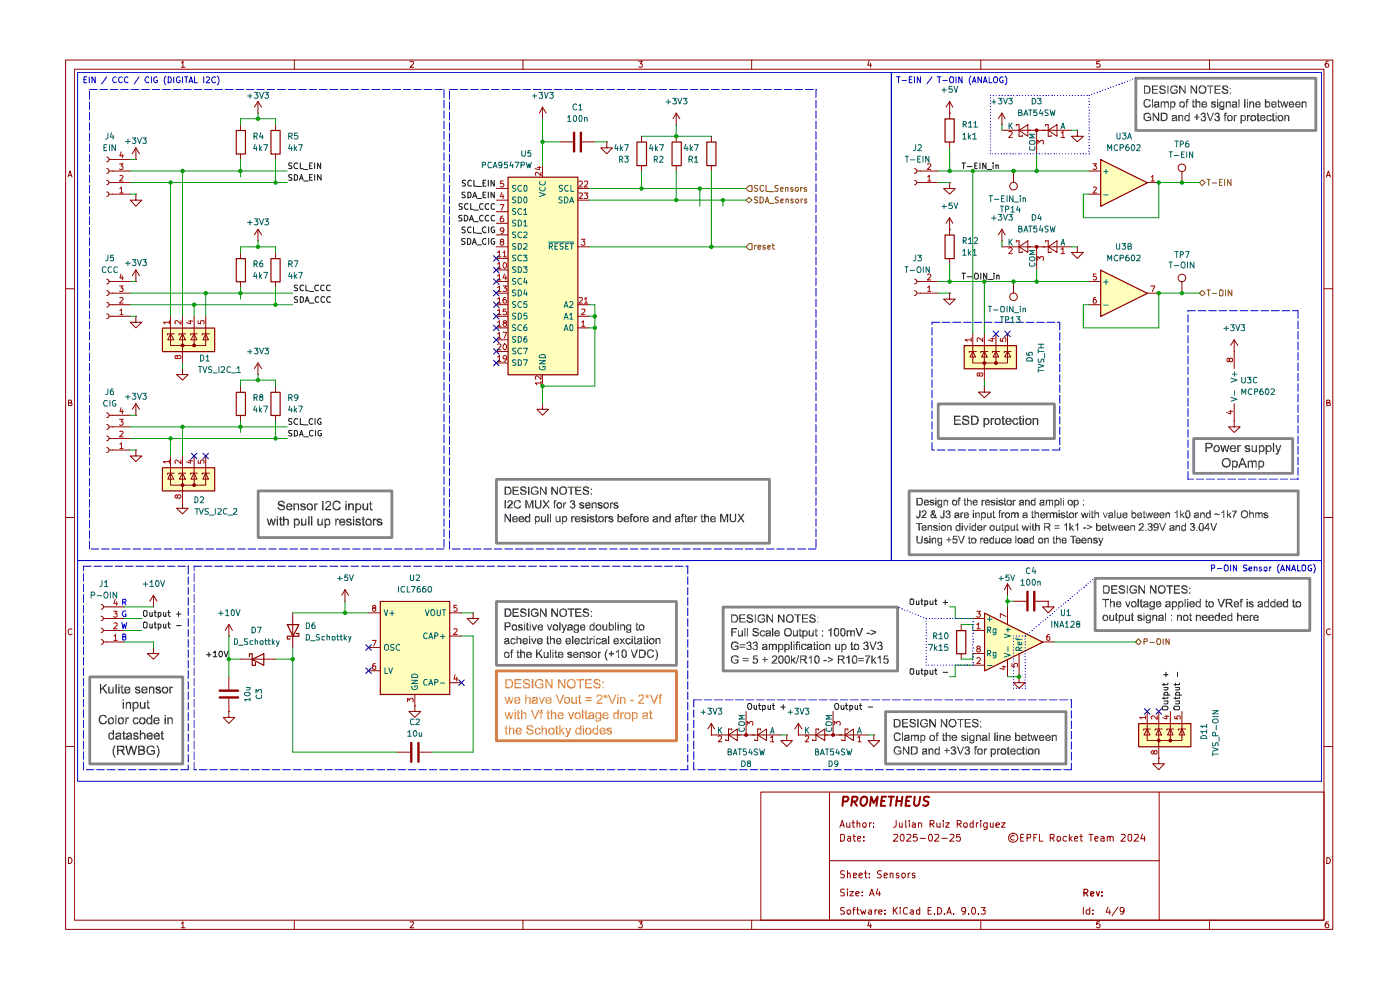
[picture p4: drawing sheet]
<svg xmlns="http://www.w3.org/2000/svg" width="297mm" height="210mm" viewBox="0 0 297 210" stroke-linecap="round" stroke-linejoin="round" font-family="sans-serif">
<g fill="none" stroke="#910000" stroke-width=".21">
<path d="M13.9 12.7h268.8v184.4h-268.8zM15.8 14.7h265.1v180.5h-265.1zM38.5 13.3h.1l.2-.3v1.3M38.5 14.3h.7M62.4 12.7v2M87 13.2l.5-.2 .3 .2-.1 .4-.7 .7h.8M111 12.7v2M135.5 13h.8l-.5 .5 .4 .1v.6h-.7M159.5 12.7v2M184.4 12.9l-.3 .9h.8M184.7 13.4v.9M208.1 12.7v2"/>
<path d="M233.3 13h-.6l-.1 .6h.7v.6h-.7M256.6 12.7v2M281.8 13a.71 .71 0 0 0-.7 .5 .71 .71 0 0 0 .3 .8l.4-.1v-.6l-.4-.1-.3 .3M14.4 37.5l.5-1.2 .4 1.2M14.5 37.2h.7M281.4 37.5l.4-1.2 .4 1.2M281.5 37.2h.6M13.9 61.3h1.9M280.9 61.3h1.8M14.5 85.5h.4l.3-.3-.2-.3h-.5v1.2h.6l.2-.5-.4-.1M281.5 85.5h.4l.2-.3-.1-.3h-.5v1.2h.6l.1-.5-.3-.1M13.9 109.8h1.9"/>
<path d="M280.9 109.8h1.8M15.3 133.5a.59 .59 0 0 0-.9 .5 .59 .59 0 0 0 .8 .6l.1-.1M282.2 133.5a.59 .59 0 0 0-.8 .5 .59 .59 0 0 0 .7 .6l.1-.1M13.9 158.4h1.9M280.9 158.4h1.8M161.4 168h119.5v27.2h-119.5zM176 168v27.2M178.2 175.5l.5-1.5 .4 1.5M178.3 177h.6a.83 .83 0 0 1 .2 .9 .83 .83 0 0 1-.8 .5zM178.3 175h.7M179.6 174.5l.1 1 .6-.1M179.9 177.5h.5l.1 .9"/>
<path d="M180.3 174.5v1M180.5 177.8h-.5l-.2 .3 .2 .3 .5-.1M180.7 174.5h.6M181 174v1.3l.1 .2h.2M181 177.4h.5M181.1 177v1.2l.4 .2M181.8 174.7l.2-.2 .4 .2v.8M181.8 174v1.5M181.9 177.9l.7-.1v-.3l-.4-.1-.3 .3 .1 .6h.6M183 174.8a.45 .45 0 0 1 .7-.2v.9l-.6-.1zM183.3 178.3v.1M183.3 177.5v.2"/>
<path d="M184.4 174.5v1M184.9 174.5l-.5 .3M185.3 175.4v.1M185.3 174.6v.1M189.6 177.1l.7-.1 .2 .4-1 1h1M190.1 174l-.1 1.3-.1 .2h-.4M190.8 174.5l.1 1 .5-.1M191.1 177.1l.5-.1a1.1 1.1 0 0 1-.1 1.4h-.1a.93 .93 0 0 1-.3-1.3zM191.4 174.5v1M192.1 174v1.5h.2M192.4 177.1l.7-.1 .1 .4-.9 1h.9M192.9 174v.2"/>
<path d="M192.9 174.5v1M193.6 174.6l.4-.1 .2 .2v.8h-.6l-.1-.4 .7-.2M194.5 177h-.7v.7l.5-.2 .3 .3v.4l-.3 .2-.5-.1M194.9 174.7l.2-.2 .4 .2v.8M194.9 174.5v1M195.2 177.8h1.2M197.1 177a.73 .73 0 0 1 .8 .6 .73 .73 0 0 1-.6 .8 1.1 1.1 0 0 1-.2-1.4zM197.3 174.8l.8-.1 .1-.4-.3-.3h-.6v1.5M197.6 174.8l.6 .7M198.3 177.1l.7-.1 .2 .4-1 1h1M198.7 174.5l.1 1 .6-.1M199.4 174.5v1"/>
<path d="M199.8 177.8h1.2M200.1 174v.2M200.1 174.5v1M200.6 174.5h.8l-.8 1h.8M201.5 177.1l.7-.1 .2 .4-.9 1h.9M203.1 174.8l.7-.1 .1-.4-.2-.3h-.6v1.5M203.4 174.8l.5 .7M203.7 177h-.7l-.1 .7 .3-.2 .5 .1v.7l-.5 .1-.3-.1M204.4 174.8a.45 .45 0 0 1 .8-.1l-.1 .8-.6-.1zM206.5 174v1.5h-.6l-.1-.7 .2-.3 .5 .1M207.1 174.5v1M207.6 174.5l-.5 .3"/>
<path d="M208.1 174v.2M208.1 174.5v1M209.4 174.5v1.2l-.3 .3-.4-.1M209.4 174.6a.52 .52 0 0 0-.7 .2l.1 .7h.6M210.1 174.5l.1 1 .5-.1M210.7 174.5v1M211.3 175l.7-.1v-.3l-.5-.1-.2 .2 .1 .8h.6M212.5 174.5h.7l-.7 1h.7M215.2 177.3l-.4-.1-.3 .2a.52 .52 0 0 0 .2 .8h.5M216.5 177.7h.5M217.2 177h-.7v1.4h.7M217.9 177.8l.7-.1v-.6l-.7-.1v1.4"/>
<path d="M219.3 177.7h.4M220 177h-.7v1.4M220.5 177v1.4h.8M222.8 177.8l.8-.1v-.7h-.8v1.4M223.2 177.8l.4 .6M224.3 177.5l.4-.1 .3 .4v.4l-.3 .2h-.2l-.3-.2zM226.3 177.5h-.6l-.2 .7a.52 .52 0 0 0 .8 .1M226.9 177v1.4M227 177.8l.5 .6M227.5 177.4l-.6 .6M228 177.9l.6-.1-.1-.4-.5 .1v.7l.2 .2 .4-.1M229.1 177.4h.6"/>
<path d="M229.3 177v1.3l.4 .1M231 177h.9M231.4 177v1.4M232.3 177.9l.7-.1-.2-.4-.4 .1-.1 .7 .1 .2 .5-.1M233.5 177.5h.6l.1 .9M234.2 177.8l-.7 .1v.4h.7M234.9 177.6l.2-.2 .4 .1v.9M234.9 177.4v1M235.5 177.7a.35 .35 0 0 1 .3-.3 .35 .35 0 0 1 .4 .3v.7M237.9 177.1l.6-.1 .2 .4-.9 1h.9M239.4 177.1l.5-.1 .2 .2v1l-.4 .2-.4-.2zM240.7 177.1l.6-.1 .2 .4-.9 1h.9"/>
<path d="M242.4 176.9l-.4 1h.9M242.8 177.4v1M245.9 168v27.2M14.5 181.9a.65 .65 0 0 1 .8 .6 .65 .65 0 0 1-.8 .7zM38.5 195.9l.3-.4v1.3M38.5 196.8h.7M62.4 195.2v1.9M87 195.6l.7-.1 .1 .3-.8 1h.8M111 195.2v1.9M135.5 195.5h.8l-.5 .5 .5 .2-.1 .5-.5 .1-.2-.2M159.5 195.2v1.9M176 182.6h69.9"/>
<path d="M179.1 192.6l-.5-.1-.3 .2v.4l.8 .3v.4h-.8M179.1 188.7l-.5-.1-.3 .2v.4l.7 .2 .1 .5-.8 .1M179.1 184.8l-.5-.1-.3 .2v.4l.8 .3-.1 .5h-.7M179.8 193.1h.6v.7h-.6zM179.8 188.6v.2M179.8 185.4l.2-.2 .3 .1 .1 .9M179.8 184.7v1.5M179.8 189.1v.9M180.3 189.1h.8l-.8 .9h.8M180.9 193h.5M181.1 185.7l.6-.2-.1-.2h-.5v.8h.5M181.4 192.5l-.3 .2v1.2"/>
<path d="M181.6 189.6l.6-.2-.1-.3-.5 .2v.6v.1h.6M181.7 193h.5M181.9 192.5v1.3l.3 .1M182.2 185.7l.7-.2v-.2l-.4-.1-.3 .3 .1 .6h.6M182.6 193l.3 .9 .3-.7 .2 .7 .3-.9M182.9 189.9v.1M182.9 189.2v.1M183.3 185.2h.6M183.6 184.7v1.3l.3 .2M184.3 193.1h.6v.8M184.4 195.4l-.3 1h.8M184.4 190l.5-1.4 .6 1.4"/>
<path d="M184.4 186v.2M184.4 185.3v.2M184.6 189.6h.7M184.7 196v.8M184.9 193.3l-.7 .3 .2 .3 .5-.1M185.6 193v.9M186 193l-.4 .1v.1M186.2 188.5l-.3 1.1h.9M186.4 193.5l.8-.2-.1-.2-.5-.1-.2 .2 .1 .6h.6M186.6 189.1v.9M187 184.8l-.6-.1-.2 .2v.4l.2 .2h.3l.3 .4-.3 .3-.6-.1M187.6 185.7l.7-.2-.1-.2h-.6v.8h.6"/>
<path d="M187.7 193.8v.1M187.7 193.1v.1M188.8 185.4l.3-.2 .3 .1v.9M188.8 185.2v1M189.5 192.5v1.4M189.8 193.1l.6 .8M190.4 192.5l-.9 .8M190.6 185.3l-.3-.1-.2 .3 .2 .2 .4 .2-.1 .2h-.5M191 192.5v.2M191 193v.9M191.4 185.3a.45 .45 0 0 1 .7 .2l-.1 .5-.4 .2-.3-.3zM192.5 192.7a.55 .55 0 0 0-.7-.1 .55 .55 0 0 0-.2 .7l.1 .5 .4 .1 .4-.1"/>
<path d="M192.7 185.2v1M193.1 185.2l-.4 .3M193.2 193.1l.4-.1 .2 .2v.7M193.8 193.3l-.7 .3 .2 .3 .5-.1M194.1 185.3l-.4-.1-.2 .3 .2 .2 .4 .1v.3h-.6M195.1 193.1h-.7v.7h.7M195.1 192.5v1.4M196.9 193.2h.5M197.6 192.5h-.7v1.4h.7M198.2 193.8v.1M198.9 192.5a.73 .73 0 0 1 .9 .7 .73 .73 0 0 1-.9 .7zM200.4 193.8v.1"/>
<path d="M200.9 193.9l.5-1.4 .4 1.4M201 193.5h.7M202.3 193.8v.1M204.8 193.1v.2l-.5 .1-.2-.2-.1-.5a.46 .46 0 0 1 .4-.2 .46 .46 0 0 1 .4 .2l-.1 1.1-.5 .1M205.5 193.8v.1M206.3 192.6l.2-.1a.75 .75 0 0 1 .5 .7 .75 .75 0 0 1-.5 .7l-.4-.5zM207.6 193.8v.1M208.1 195.2v1.9M208.1 192.5h.9l-.4 .6 .4 .1v.6h-.9M229.8 192.5v1.4M231.2 193.1l-.4-.1-.4 .2 .1 .6h.7M231.2 192.5v1.4"/>
<path d="M231.9 193.8v.1M231.9 193.1v.1M233.3 195.5h-.6l-.1 .6 .2-.1h.3l.3 .2v.3l-.3 .3h-.3l-.2-.2M235.1 192.4l-.5 1.1h1M235.4 193v.9M237.2 192.4l-1.3 1.9M238.5 193.1l-.4 .3-.4-.1v-.7a.52 .52 0 0 1 .8 .1l-.1 .9-.2 .2-.5 .1M256.6 195.2v1.9M281.5 181.9a.65 .65 0 0 1 .7 .6 .65 .65 0 0 1-.7 .7zM281.8 195.5h-.4l-.3 .5v.5l.3 .3 .4-.1v-.7h-.4l-.3 .2"/>
<circle cx="214.9" cy="177.7" r=".99"/>
</g>
<path d="M229.9 189.4h.6l.3-.3v-.2l-.3-.3h-.6v1.5M230.3 189.4l.5 .7M231.4 189.6l.7-.1-.1-.3h-.6v.8h.6M232.6 189.1l.3 1 .4-1M233.8 190v.1M233.8 189.2v.1" fill="none" stroke="#910000" stroke-width=".25"/>
<g fill="none" stroke="#910000" stroke-width=".42">
<path d="M178.8 170l.9-.1a.5 .5 0 0 0 .3-.5 .5 .5 0 0 0-.3-.4h-.8l-.2 1.9M180.8 170h.7a.65 .65 0 0 0 .3-.9l-1-.1-.2 1.9M181.2 170l.6 .9M182.8 169.2a.64 .64 0 0 1 .7-.2 .64 .64 0 0 1 .5 .6 1.25 1.25 0 0 1-.7 1.3h-.3a1.18 1.18 0 0 1-.2-1.7zM184.6 170.9l.2-1.9 .5 1.3 .9-1.3-.3 1.9M186.9 169.9h.7M188 169h-.9l-.2 1.9h.9M188.5 169h1.1M189.1 169l-.2 1.9M190.2 169.9h1.1M190.3 169l-.2 1.9M191.4 169l-.2 1.9"/>
<path d="M192.2 169.9h.7M193.3 169h-.9l-.3 1.9h.9M194.1 169l-.2 1.5 .3 .4a.67 .67 0 0 0 .8-.4l.2-1.5M197.1 169.1l-.7-.1-.4 .3v.4l.3 .2 .6 .3a.63 .63 0 0 1-.4 .7l-.7-.1"/>
</g>
<g fill="#ffb">
<path d="M80.6 127.5h14.8v19.8h-14.8z"/>
<path d="M34.4 99.2h11.1v4.9h-11.1z"/>
<path d="M107.7 37.5h14.8v42h-14.8z"/>
<path d="M34.4 69.5h11.1v5h-11.1z"/>
<path d="M208.8 130l12.4 6.2-12.4 6.1z"/>
<path d="M241.5 153.5h11.1v4.9h-11.1z"/>
<path d="M233.5 33.8l9.9 4.9-9.9 5z"/>
<path d="M233.5 57.3l9.9 4.9-9.9 4.9z"/>
<path d="M204.5 73.3h11.1v4.9h-11.1z"/>
</g>
<g fill="none" stroke="#910000" stroke-width=".21">
<path d="M51 26.5v1.1M51 32.6v1.2M201.5 24h.1M201.5 21.5l-.8 1.2M201.5 21.5l.6 1.2M201.5 21.5v2.5M28.8 41.2v1.3h1.3l-1.3 1.2-1.2-1.2h1.2M28.8 41.2h.1M51 53.5v1.3M51 59.7v1.2M54.7 51.1h.1M54.7 48.6l-.7 1.2"/>
<path d="M54.7 48.6l.8 1.2M54.7 48.6v2.5M28.8 67.1v1.3h1.3l-1.3 1.1-1.2-1.1h1.2M28.8 67.1h.1M36.2 99.2v1.2M38.7 99.2v4.9M36.2 100.4v2.5h5v-2.5M36.2 100.4l.7 1.2h-1.3zM37 100.4h-1.5v.2M38.7 106.5v1.3h1.2l-1.2 1.2-1.2-1.2h1.2M38.7 106.5h.1M78.2 130h2.4"/>
<path d="M78.2 137.4h2.4M95.4 130h2.5M95.4 134.9h2.5M100.4 130v1.2h1.2l-1.2 1.3-1.3-1.3h1.3M100.4 130h.1M78.2 142.3h2.4M84.3 159.5h2.7M88 149.7v1.2h1.3l-1.3 1.3-1.3-1.3h1.3M88 149.7h.1M88 147.3v2.4M89 159.5h2.7M95.4 144.8h2.5"/>
</g>
<path d="M50.1 27.7h2v5h-2zM50.1 54.9h2v4.9h-2zM34.5 99.2h11v4.9h-11zM80.7 127.6h14.7v19.7h-14.7z" fill="none" stroke="#910000" stroke-width=".25"/>
<path d="M78.9 135.8h.9l-.5 1.2M79.3 129l-.2-.1a.34 .34 0 0 1 .1-.5 .34 .34 0 0 1 .5 .2l-.1 .3-.5 .1-.1 .4a.42 .42 0 0 0 .7 .2v-.5l-.2-.1M96.3 133.5l.6-.1 .1 .3-.8 .9h.8M96.9 128.4h-.6v.6l.4-.1 .3 .3-.1 .4h-.6M79.6 140.8h-.4l-.2 1 .3 .2 .4-.1-.1-.6h-.5l-.1 .1M86.5 148.9v-.8l.4 .4 .1-.3h.6v.7M96.6 143.1l-.3 1h.8M96.9 143.6v.9" fill="none" stroke="#b90000" stroke-width=".21"/>
<g fill="none" stroke="#006665" stroke-width=".21">
<path d="M81.5 129.3l.4 1.3 .3-1.3M81.7 136.8h.5l.2 .3-.1 .7-.2 .2-.4-.1-.1-.4zM82.7 130.1h.9M83.2 129.6v1M83.6 136.8l-.5-.1-.3 .2 .1 .3a.57 .57 0 0 1 .6 .7h-.7M84.8 136.9l-.2-.2a.6 .6 0 0 0-.6 .7 .6 .6 0 0 0 .8 .5M90.2 129.3l.4 1.3 .5-1.3M90.6 134.4l-.2-.2a.65 .65 0 0 0-.5 .7 .65 .65 0 0 0 .5 .6l.2-.2M91 135.5l.4-1.3 .4 1.3M91.1 135.2h.5M91.5 129.5l.1-.2 .6 .2a.79 .79 0 0 1-.3 1.1h-.3a.9 .9 0 0 1-.1-1.1zM92.2 134.9h.5l.2-.2-.2-.5h-.5v1.3"/>
<path d="M92.7 129.3v1.1l.3 .2 .4-.3v-1M93.4 135h1M93.8 129.3h.7M93.9 134.6v.9M94.2 129.3v1.3M81.7 141.7v1.2h.5M82.5 141.7l.3 1.2 .5-1.2M87.3 144.3h1.3l-1.3 .7h1.3M87.4 145.6l-.1 .2 .2 .4h.9l.2-.4-.2-.3h-.4v.2M87.5 143.1a.67 .67 0 0 1 .8-.1 .67 .67 0 0 1 .3 .7h-1.3zM90.6 144.2l-.1-.1a.66 .66 0 0 0-.6 .5 .66 .66 0 0 0 .2 .7l.5-.1M91 145.3l.4-1.2 .4 1.2"/>
<path d="M91.1 145h.5M92.2 144.7h.5l.2-.4-.2-.2h-.5v1.2M93.4 144.9h1"/>
</g>
<path d="M87.2 157.6v4M88.8 157.6v4" fill="none" stroke="#910000" stroke-width=".51"/>
<g fill="none" stroke="#0f0f0f" stroke-width=".21">
<path d="M63.1 60.5h-.5l-.2 .2 .3 .4 .4 .2v.3h-.7M63.1 62.9h-.5l-.2 .2 .3 .4 .4 .2v.3l-.7 .1M63.7 62.9a.66 .66 0 0 1 .7 .5 .66 .66 0 0 1-.3 .7h-.4zM64.4 60.6l-.5-.1a.61 .61 0 0 0-.3 .8 .61 .61 0 0 0 .8 .3M64.7 64.1l.4-1.2 .5 1.2M64.9 60.5v1.2h.6M64.9 63.8h.6M65.7 61.8h.9M65.7 64.3h.9M67.5 60.6l-.5-.1a.61 .61 0 0 0-.2 .8 .61 .61 0 0 0 .7 .3M67.6 63l-.1-.1a.66 .66 0 0 0-.6 .5 .66 .66 0 0 0 .2 .7l.5-.1M68.8 60.6l-.5-.1a.61 .61 0 0 0-.3 .8 .61 .61 0 0 0 .8 .3"/>
<path d="M68.9 63l-.5-.1-.3 .3v.7l.3 .2 .5-.1M70.1 60.6l-.6-.1-.2 .2v.7a.52 .52 0 0 0 .8 .2M70.1 63l-.6-.1-.2 .6 .2 .6 .6-.1M61.9 88.9l-.5-.1-.1 .1v.4l.6 .4-.2 .3h-.4M63.1 88.9a.58 .58 0 0 0-.8 .5 .58 .58 0 0 0 .8 .6M63.7 88.8v1.2h.6M64.4 90.1h.9M66.3 88.9h-.1a.61 .61 0 0 0-.6 .2 .61 .61 0 0 0 .1 .8l.3 .1h.3M66.8 88.8v1.2M68.1 88.9a.58 .58 0 0 0-.8 .5 .58 .58 0 0 0 .8 .6v-.5h-.2"/>
</g>
<path d="M38.5 102.7h.4v.4h-.4z" fill="#910000"/>
<path d="M41.2 99.2v1.2M38.5 102.7h.4v.4h-.4zM38.7 100.4l.6 1.2h-1.2zM39.4 100.4h-1.4v.2M41.2 100.4l.6 1.2h-1.3zM41.9 100.4h-1.5v.2" fill="none" stroke="#910000" stroke-width=".21"/>
<path d="M41 102.7h.4v.4h-.4z" fill="#910000"/>
<g fill="none" stroke="#910000" stroke-width=".21">
<path d="M105.3 40h2.4M115.1 25.2h.1M115.1 22.7l-.7 1.3M115.1 22.7l.8 1.3M115.1 22.7v2.5M115.1 35.1v2.4M122.5 40h2.5M105.3 42.5h2.4M105.3 52.4h2.4M105.3 44.9h2.4M105.3 47.4h2.4M105.3 49.8h2.4"/>
<path d="M105.3 54.8h2.4M105.3 57.3h2.4M105.3 59.7h2.4M122.5 42.5h2.5M122.5 52.4h2.5M36.2 70.8v2.5h5v-2.5M36.2 70.8l.7 1.3h-1.3zM36.2 69.5v1.3M37 70.8h-1.5v.3M38.7 78.2v1.3h1.2l-1.2 1.1-1.2-1.1h1.2M38.7 78.2h.1M38.7 69.5v5"/>
<path d="M54.7 79.5h.1M54.7 77l-.7 1.2M54.7 77l.8 1.2M54.7 77v2.5M105.3 64.6h2.4M105.3 67.1h2.4M105.3 69.5h2.4M105.3 62.2h2.4M105.3 72.1h2.4M105.3 74.5h2.4M105.3 77h2.4M115.1 79.5v2.4"/>
<path d="M122.5 64.6h2.5M122.5 67.1h2.5M122.5 69.5h2.5M22.6 94.9a.51 .51 0 0 1 .6 .6 .51 .51 0 0 1-.6 .5M22.6 92.5a.51 .51 0 0 1 .6 .5 .51 .51 0 0 1-.6 .5M22.6 90a.51 .51 0 0 1 .6 .5 .51 .51 0 0 1-.6 .6M22.6 87.6a.51 .51 0 0 1 .6 .5 .51 .51 0 0 1-.6 .5M23.2 95.5h4.4M23.2 93h4.4M23.2 90.5h4.4M23.2 88.1h4.4M28.8 95.5v1.2h1.3l-1.3 1.2-1.2-1.2h1.2"/>
<path d="M28.8 95.5h.1M36.2 96.7v2.5M38.7 96.7v2.5M41.2 96.7v2.5M43.6 96.7v3.7M51 81.9v1.3M51 88.1v1.2M115.1 85.6v1.2h1.3l-1.3 1.3-1.2-1.3h1.2M115.1 85.6h.1M38.7 104.1v2.4M41 102.7h.4v.4h-.4zM43.6 100.4v2.5h-2.4"/>
<path d="M43.6 100.4l.6 1.2h-1.2zM44.4 100.4h-1.5v.2M32.5 137.4v1.2h1.2l-1.2 1.2-1.2-1.2h1.2M32.5 137.4h.1M32.5 128.7h.1M32.5 126.3l-.7 1.2M32.5 126.3l.8 1.2M32.5 126.3v2.4M48.6 134.9h.1M48.6 132.5l-.8 1.2M48.6 132.5l.7 1.2M48.6 132.5v2.4"/>
</g>
<g fill="none" stroke="#b90000" stroke-width=".21">
<path d="M106.8 38.4h-.6l-.1 .6h.7v.6h-.7M114 35.5h.8M114.4 35.3v.7l-.9-.2M114.8 36.5v.8l-.9-.8-.3 .3 .1 .4M122.8 38.6l.2-.2h.3l.3 .2-.1 .4-.7 .7h.8M124 38.6l.2-.2h.3l.2 .2v.4l-.8 .7h.8M105.5 53.5l.5-.3v1.3M105.5 56l.5-.3v1.2M105.5 58.5l.5-.4v1.3M105.5 54.5h.8M105.5 56.9h.8M105.5 59.4h.8"/>
<path d="M106.1 43.4h.8l-.5 1.2M106.4 51.3l-.3-.2 .1-.3h.6l.1 .3-.2 .2h-.3l-.3 .2v.3l.3 .2h.2l.3-.2v-.3l-.3-.2M106.5 40.8l-.4 .9h.8M106.7 45.8l-.4 .1a.94 .94 0 0 0 0 1.1h.4l.2-.1v-.4l-.3-.2h-.2l-.3 .2M106.7 53.5h.2l.2-.3v1.3M106.7 41.3v.8M106.7 54.5h.8M106.9 48.8l-.1 .2a.42 .42 0 0 1-.6-.1 .42 .42 0 0 1 0-.5l.4-.1a.72 .72 0 0 1 .3 .7 .72 .72 0 0 1-.6 .6M106.9 55.7h.2a.68 .68 0 0 1 .4 .6 .68 .68 0 0 1-.4 .6 .81 .81 0 0 1-.2-1.2zM107.1 58.1l-.4 .9h.8M107.3 58.5v.9M122.8 41l.6-.1 .2 .2-.1 .3-.7 .7h.8"/>
<path d="M123.3 50.8h.8l-.4 .5h.4v.6l-.2 .1-.6-.1M123.9 40.9h.8l-.4 .5 .4 .1v.5h-.8M105.5 61l.5-.3v1.1M105.5 63.5l.5-.4v1.2M105.5 65.9l.5-.3v1.2M105.5 68.4l.5-.4v1.2M105.5 70.8l.5-.3v1.2M105.5 73.1l.2-.2h.3l.3 .3-.8 1h.8M105.5 75.7l.5-.3v1.3M105.5 64.3h.8M105.5 69.2h.8M105.5 61.8h.8"/>
<path d="M105.5 66.8h.8M105.5 71.7h.8M105.5 76.7h.8M106.7 60.7h.8l-.4 .4 .3 .1v.6h-.7M106.7 70.5h.8l-.5 1.2M106.9 73l.2-.1a.68 .68 0 0 1 .4 .7 .68 .68 0 0 1-.4 .6 .81 .81 0 0 1-.2-1.2zM107 68.5l-.3-.2 .1-.2h.6v.3l-.4 .1-.3 .3 .2 .4h.4l.2-.2v-.2l-.3-.3M107.3 63.1l-.4 .1-.2 .8 .2 .3 .5-.1 .1-.4-.3-.3h-.2l-.3 .3M107.4 65.6h-.6l-.1 .6 .2-.2h.3l.3 .2v.4l-.2 .2-.6-.1M107.5 76l-.2 .2h-.4l-.2-.2v-.4l.3-.2h.2l.3 .2-.1 .7-.2 .3-.3 .1M114.8 79.7v.8l-.9-.8-.3 .3 .1 .5M122.8 63.2l.6-.1 .2 .2-.1 .3-.7 .7h.8"/>
<path d="M123.4 65.7l.6-.1 .1 .5-.8 .7h.8M123.4 68.4l.3-.4v1.2M123.4 69.2h.7M124 63.5l.3-.4v1.2M124 64.3h.7M25.4 88.9h.7l-.4 .5 .4 .3-.1 .4h-.6M25.4 94.3l.4-.4v1.2M25.4 91.6l.5-.1 .2 .3-.7 .9h.7M25.4 95.1h.7M25.7 86.5l-.3 .8h.8M25.9 86.9v.9M35.9 97.9h-1.2l.3 .3"/>
<path d="M35.9 97.6v.6M38.4 97.6v.7l-.9-.7-.4 .2 .2 .4M40 97.7h.8M40.4 97.5v.7l-.8-.2M42 97.7v.5h.6l-.1-.4 .3-.2 .4 .1v.5M114.8 81.2h-1.2l.3 .5M114.8 80.9v.8M37.6 105.2l.3-.3h.2l.3 .3v.2l-.3 .3h-.2l-.3-.3v-.3l-.2-.2-.3 .3v.2l.3 .3 .2-.3"/>
</g>
<path d="M107.8 37.6h14.8v41.9h-14.8zM34.5 69.6h11v5h-11zM50.1 83.2h2v4.9h-2z" fill="none" stroke="#910000" stroke-width=".25"/>
<g fill="none" stroke="#0f0f0f" stroke-width=".21">
<path d="M61.9 34.6l-.6 .1v.3l.6 .4-.1 .4h-.5M63.1 34.7l-.5-.1-.2 .5 .2 .7 .5-.1M63.7 34.6v1.2h.6M64.4 35.9h.9M65.7 35.2h.3M66.2 34.6h-.5v1.2h.5M66.8 34.6v1.2M68 34.6v1.2l-.7-1.2v1.2M98.8 38.3h-.6v.5l.5 .2 .1 .2-.3 .3-.4-.1M100 38.4l-.2-.2-.4 .1-.1 .3v.6a.55 .55 0 0 0 .7 .2M100.5 38.2v1.3h.6M101.2 39.6h.9"/>
<path d="M102.5 38.8h.4M103.1 38.2h-.6v1.3h.6M103.6 38.2v1.3M104.9 38.2v1.3l-.7-1.3v1.3M98 45.8h-.6v.4a.47 .47 0 0 1 .5 .2 .47 .47 0 0 1 0 .5h-.6M98.1 43.2l-.7 .1v.3l.7 .5-.2 .3h-.5M98.5 45.7a.66 .66 0 0 1 .7 .4 .66 .66 0 0 1-.2 .8h-.5zM98.7 50.7h-.7v.4l.5 .2 .2 .3-.3 .3-.5-.1M98.7 48.2h-.6a.57 .57 0 0 0 .6 .7v.3l-.2 .2-.5-.1M98.7 40.8h-.5l-.2 .1 .3 .5 .4 .1v.4h-.7M99.2 50.6a.52 .52 0 0 1 .7 .3v.6a.52 .52 0 0 1-.7 .4zM99.3 43.3l-.5-.1-.3 .5 .3 .7 .5-.1"/>
<path d="M99.3 40.8h.4a.66 .66 0 0 1 .2 .7 .66 .66 0 0 1-.6 .4zM99.6 46.9l.4-1.2 .5 1.2M99.7 46.5h.6M99.9 43.2v1.2h.6M99.9 48.2l-.2-.1a.6 .6 0 0 0-.5 .7 .6 .6 0 0 0 .7 .5v-.1M100.2 51.9l.4-1.3 .4 1.3M100.3 41.9l.4-1.1 .4 1.1M100.4 51.4h.6M100.5 48.1v1.3h.5M100.5 41.6h.5M100.5 44.6h1M100.5 47h1"/>
<path d="M101.2 51.9h.9M101.2 49.5h.9M101.2 42.1h.9M102.5 43.3l-.1-.1a.66 .66 0 0 0-.7 .5 .66 .66 0 0 0 .3 .7l.5-.1M102.5 45.8l-.3-.1a.67 .67 0 0 0-.5 .5 .67 .67 0 0 0 .3 .7l.5-.1M102.5 41.4h.4M103.1 50.7l-.2-.1a.64 .64 0 0 0-.6 .6 .64 .64 0 0 0 .6 .7l.2-.2M103.1 48.2a.58 .58 0 0 0-.8 .6 .58 .58 0 0 0 .8 .5v-.1M103.1 40.8h-.6v1.1h.6M103.6 40.8v1.1M103.7 43.3l-.5-.1-.3 .5 .3 .7 .5-.1M103.7 45.8a.61 .61 0 0 0-.8 .3 .61 .61 0 0 0 .3 .8l.5-.1"/>
<path d="M103.7 48.1v1.3M103.7 50.6v1.3M104.9 50.7l-.1-.1a.64 .64 0 0 0-.6 .6 .64 .64 0 0 0 .5 .7l.2-.2v-.4h-.2M104.9 48.2l-.1-.1a.6 .6 0 0 0-.6 .7 .6 .6 0 0 0 .7 .5v-.5h-.2M104.9 40.8v1.1l-.7-1.1v1.1M104.9 43.3v-.1a.66 .66 0 0 0-.7 .5 .66 .66 0 0 0 .2 .7l.5-.1M104.9 45.8l-.2-.1a.67 .67 0 0 0-.5 .5 .67 .67 0 0 0 .2 .7l.5-.1M30.4 129.7l.3-.2 .5 .2v.8l-.3 .3h-.2l-.3-.3zM30.4 132.1l.3-.2 .5 .2v.9l-.3 .2-.5-.2zM31.8 129.9v.8l.3 .1 .2-.2M31.8 132.4v.7l.3 .1 .2-.2M32.3 129.9v.9"/>
<path d="M32.3 132.4v.8M32.7 129.9h.4M32.7 132.4h.4M32.9 129.5v1.2l.2 .1M32.9 131.9v1.2l.2 .1M33.6 130l.3-.1 .3 .3-.1 .5h-.5M33.6 132.5l.3-.1 .3 .2-.1 .5h-.5M33.6 129.9v1.2M33.6 132.4v1.2M34.7 129.9l.1 .8 .2 .1 .2-.2M34.7 132.4v.6l.1 .2 .4-.2M35.2 129.9v.9"/>
<path d="M35.2 132.4v.8M35.6 129.9h.5M35.6 132.4h.5M35.8 129.5v1l.3 .3M35.8 131.9v1.1l.3 .2M37.5 130.3h.9M37.5 132.7h.9M37.9 129.7v1.1M43.8 138.9h.9M44.3 138.4v.9M45.2 138.5l.5-.4v1.2M45.2 139.3h.8"/>
<path d="M46.6 138.2l.3-.1a.84 .84 0 0 1 .1 1.2l-.4-.1a.78 .78 0 0 1 0-1zM47.5 138.1l.5 1.2 .4-1.2"/>
</g>
<g fill="none" stroke="#006665" stroke-width=".21">
<path d="M109.4 39.4h-.7v.4l.7 .4-.2 .4-.5-.1M110.6 39.4a.58 .58 0 0 0-.8 .6 .58 .58 0 0 0 .8 .5v-.1M111.2 39.4l.3-.1 .3 .3v.7l-.3 .3-.3-.2zM114.6 39.7l-.1 .1a.57 .57 0 0 0 .6 .7 .57 .57 0 0 0 .5-.8M114.6 38.5l-.2 .2 .1 .4 .3 .1h.6a.55 .55 0 0 0 .2-.7M119.3 39.4h-.6v.4l.5 .2 .1 .2-.1 .3h-.5M120.5 39.4a.58 .58 0 0 0-.7 .6 .58 .58 0 0 0 .7 .5v-.1M121.1 39.3v1.3h.6M109.4 41.9l-.5-.1-.2 .1v.4l.6 .2 .1 .2-.2 .3h-.5M109.4 44.3l-.5-.1-.2 .2v.3l.7 .5-.2 .3-.5-.1M109.4 46.8l-.5-.1-.2 .2v.3a.57 .57 0 0 1 .6 .7h-.6M109.4 49.2l-.7 .1v.4l.7 .4-.2 .3-.5-.1"/>
<path d="M109.4 51.7l-.7 .1v.3l.7 .4-.2 .4-.5-.1M109.4 54.1l-.7 .1v.4l.7 .4-.1 .3h-.6M109.4 56.7h-.7v.3l.7 .4-.1 .4h-.6M109.4 59.1h-.7v.5l.7 .3-.2 .4-.5-.1M109.9 41.8h.4l.3 .3v.6l-.3 .3h-.4zM109.9 46.7h.4l.3 .3v.6l-.3 .4h-.4zM109.9 51.7h.5l.2 .2v.7l-.3 .3h-.4zM109.9 56.6h.4l.3 .2v.7l-.2 .3h-.5zM110.6 44.4l-.2-.2a.64 .64 0 0 0-.6 .7 .64 .64 0 0 0 .6 .6l.2-.2M110.6 49.3l-.5-.1a.61 .61 0 0 0-.2 .8 .61 .61 0 0 0 .7 .3M110.6 54.2l-.5-.1-.3 .5 .3 .7 .5-.1M110.6 59.1a.58 .58 0 0 0-.8 .6 .58 .58 0 0 0 .8 .5v-.1"/>
<path d="M111 54.1h.8l-.4 .5 .4 .1v.5h-.8M111 56.6h.8l-.4 .4 .4 .2v.5h-.8M111.1 44.6l.4-.4v1.3M111.1 47.1l.4-.4v1.3M111.1 49.3l.6-.1 .1 .5-.8 .7h.8M111.1 51.8l.6-.1 .1 .5-.8 .7h.8M111.1 45.5h.7M111.1 48h.7M111.4 41.8l.4 .2v.8l-.3 .2a.75 .75 0 0 1-.1-1.2zM111.4 59l-.3 .9h.8M111.7 59.5v.8M114.4 40.8l1.3 .5-1.3 .4"/>
<path d="M116.4 51.3h5.3M116.5 52.3h.6v-.6h-.6v1.2M116.8 52.3l.4 .6M117.7 52.3h.4M118.3 51.7h-.6v1.2h.6M119.2 41.9l-.4-.1-.2 .2 .1 .3 .5 .2v.4l-.2 .1h-.4M119.5 51.7l-.7 .1v.3l.7 .4-.3 .4-.4-.1M119.8 41.8a.65 .65 0 0 1 .7 .6 .65 .65 0 0 1-.7 .6zM120 52.3h.4M120.6 51.7h-.6v1.2h.6M120.9 43l.4-1.2 .4 1.2M120.9 42.7h.6"/>
<path d="M120.9 51.7h.8M121.3 51.7v1.2M109.4 61.6h-.7v.4l.6 .2 .1 .2-.2 .4-.5-.1M109.4 64h-.5l-.2 .1v.4l.7 .4-.2 .3-.5-.1M109.4 66.5l-.5-.1-.2 .2v.3a.57 .57 0 0 1 .6 .7h-.6M109.4 69l-.5-.1-.2 .1v.4a.57 .57 0 0 1 .6 .7h-.6M109.4 71.4l-.7 .1v.3l.7 .5-.2 .3-.5-.1M109.4 73.9l-.7 .1v.3l.7 .4-.1 .4h-.6M109.4 76.4h-.7v.3l.7 .5-.1 .3h-.6M109.9 61.5h.4l.3 .3v.6l-.3 .4h-.4zM109.9 66.4h.4l.3 .4v.5l-.3 .4h-.4zM109.9 71.4h.5l.2 .3v.6l-.3 .3h-.4z"/>
<path d="M109.9 76.3h.4l.3 .3v.7l-.2 .2h-.5zM110.6 64.1l-.2-.1a.64 .64 0 0 0-.6 .6 .64 .64 0 0 0 .6 .6l.2-.1M110.6 69a.58 .58 0 0 0-.8 .5 .58 .58 0 0 0 .8 .6M110.6 74l-.5-.1-.3 .5 .3 .7 .5-.1M111 73.9h.9l-.5 1.2M111 76.3h.9l-.5 1.2M111.4 61.4l-.3 1h.8M111.7 68.9a.72 .72 0 0 0-.6 .5 .72 .72 0 0 0 .3 .7h.4l-.1-.6a.36 .36 0 0 0-.6 .1M111.7 71.4l-.4 .1-.2 .8a.42 .42 0 0 0 .7 .2l-.1-.6-.3-.1-.3 .3M111.7 61.9v.9M111.8 64h-.6l-.1 .6 .6-.1 .1 .6-.3 .1-.4-.1M111.8 66.4h-.6l-.1 .6h.7v.6h-.7"/>
<path d="M114.4 76.5h1.3l-1.3 .7h1.3M114.5 77.8v.5l.3 .1h.6a.52 .52 0 0 0 .2-.7h-.4v.2M114.5 75.4l.3-.2h.6l.3 .4v.3h-1.3zM119.7 65.2l.4-1.2 .4 1.2M119.7 67.7l.4-1.3 .4 1.3M119.7 70.1l.4-1.2 .4 1.2M119.8 64.9h.5M119.8 67.3h.5M119.8 69.8h.5M120.9 64.1l.4-.1 .2 .1v.4l-.7 .7h.7M120.9 66.8l.3-.4v1.3M120.9 67.7h.6"/>
<path d="M121.1 68.9l.4 .2v.8l-.4 .2a.9 .9 0 0 1 0-1.2z"/>
</g>
<path d="M38.5 73.1h.4v.4h-.4z" fill="#910000"/>
<path d="M38.5 73.1h.4v.4h-.4zM38.7 70.8l.6 1.3h-1.2zM39.4 70.8h-1.4v.3M41.2 70.8l.6 1.3h-1.3zM41.2 69.5v1.3M41.9 70.8h-1.5v.3" fill="none" stroke="#910000" stroke-width=".21"/>
<path d="M41 73.1h.4v.4h-.4z" fill="#910000"/>
<g fill="none" stroke="#910000" stroke-width=".21">
<path d="M22.6 38.3a.47 .47 0 0 1 .5 .4 .47 .47 0 0 1-.5 .5M22.6 35.8a.51 .51 0 0 1 .6 .5 .51 .51 0 0 1-.6 .5M22.6 33.3a.51 .51 0 0 1 .6 .5 .51 .51 0 0 1-.6 .5M23.2 38.7h4.4M23.2 36.3h4.4M23.2 33.8h4.4M28.8 33.8h.1M28.8 31.4v2.4M28.8 31.4l-.7 1.2M28.8 31.4l.8 1.2M54.7 24h.1M54.7 21.5l-.7 1.2"/>
<path d="M54.7 21.5l.8 1.2M54.7 21.5v2.5M58.5 26.5v1.1M58.5 32.6v1.2M22.6 59.2a.51 .51 0 0 1 .6 .5 .51 .51 0 0 1-.6 .5M22.6 40.7a.47 .47 0 0 1 .5 .5 .47 .47 0 0 1-.5 .5M23.2 59.7h4.4M23.2 41.2h4.4M28.8 59.7h.1M28.8 57.3v2.4M28.8 57.3l-.7 1.2M28.8 57.3l.8 1.2"/>
<path d="M58.5 53.5v1.3M58.5 59.7v1.2M22.6 66.6a.51 .51 0 0 1 .6 .5 .51 .51 0 0 1-.6 .5M22.6 64.1a.51 .51 0 0 1 .6 .5 .51 .51 0 0 1-.6 .5M22.6 61.7a.51 .51 0 0 1 .6 .5 .51 .51 0 0 1-.6 .5M23.2 67.1h4.4M23.2 64.6h4.4M23.2 62.2h4.4M36.2 67.1v2.4M38.7 67.1v2.4M38.7 74.5v2.5M41 73.1h.4v.4h-.4z"/>
<path d="M41.2 67.1v2.4M43.6 70.8v2.5h-2.4M43.6 70.8l.6 1.3h-1.2zM43.6 67.1v3.7M44.4 70.8h-1.5v.3M28.8 88.1h.1M28.8 85.6l-.7 1.2M28.8 85.6l.8 1.2M28.8 85.6v2.5M58.5 81.9v1.3M58.5 88.1v1.2M21.5 135.7a.51 .51 0 0 1 .5 .5 .51 .51 0 0 1-.5 .5"/>
<path d="M21.5 133.3a.47 .47 0 0 1 .4 .4 .47 .47 0 0 1-.4 .5M21.5 130.7a.47 .47 0 0 1 .4 .5 .47 .47 0 0 1-.4 .5M21.5 128.2a.51 .51 0 0 1 .5 .5 .51 .51 0 0 1-.5 .5M22 136.2h4.4M22 133.7h4.4M22 131.2h4.4M22 128.7h4.4M51 139.8h7.5M62.1 130v7.4M73.2 127.5h.1M73.2 125.1l-.7 1.2M73.2 125.1l.8 1.2"/>
<path d="M73.2 125.1v2.4M48.6 150.9v1.3h1.2l-1.2 1.3-1.2-1.3h1.2M48.6 150.9h.1M48.6 143.5v2.8M48.6 148.2v2.7M150.9 155.9h.1M150.9 153.5l.7 1.1M150.9 153.5l-.7 1.1M150.9 153.5v2.4M156.4 155.9h5.6M160.7 155.9l1.9-1.3v2.5zM161.3 154.9v-.3h-.6v2.5h-.6v-.3"/>
</g>
<g fill="none" stroke="#b90000" stroke-width=".21">
<path d="M25.4 34.7h.7l-.4 .5 .4 .2v.4l-.2 .1h-.5M25.4 40l.4-.3v1.2M25.4 37.3l.5-.1 .2 .3-.7 .9h.7M25.7 32.2l-.3 .9h.8M25.9 32.7v.8M25.4 40.9h.7M25.7 58.1l-.3 .9h.8M25.9 58.5v.9M25.4 60.7h.7l-.4 .4 .3 .1v.6h-.6M25.4 65.9l.4-.3v1.2M25.4 63.2l.5-.1 .2 .4-.7 .8h.7M25.4 66.8h.7"/>
<path d="M35.9 68.4h-1.2l.3 .3M35.9 68v.7M37.6 75.6l.3-.2h.2l.3 .2-.2 .5h-.4l-.2-.2v-.4h-.4l-.1 .4 .2 .2h.2l.1-.2M38.4 68v.8l-.8-.8h-.3l-.2 .2v.3l.2 .2M40 68.1h.8M40.4 67.9v.8l-.8-.3M42 68v.6l.6 .1v-.7h.6v.7M24.1 129.7h.7l-.4 .5 .4 .1v.5l-.1 .1h-.4l-.2-.1M24.2 134.9l.3-.3v1.2M24.2 132.2h.6v.4l-.7 .8h.7M24.2 135.8h.6M24.4 127.1l-.2 1h.7"/>
<path d="M24.8 127.6v.8"/>
</g>
<path d="M57.5 27.7h1.9v5h-1.9zM57.5 54.9h1.9v4.9h-1.9zM57.5 83.2h1.9v4.9h-1.9zM52.9 139.3v-.6h.6v2.4h.7v-.6M53.5 139.9l2.5-1.2v2.4zM61 132.5h2.4l-1.3 2.5zM62.8 134.4h.6v.6h-2.4v.5h.5" fill="none" stroke="#910000" stroke-width=".25"/>
<g fill="none" stroke="#0f0f0f" stroke-width=".21">
<path d="M61.9 37.1h-.6v.4l.6 .4-.1 .3h-.5M62.4 37h.4l.3 .3v.7l-.2 .2h-.5zM63.5 38.2l.5-1.2 .3 1.2M63.6 37.9h.6M64.5 38.4h.9M65.7 37.6h.4M66.2 37h-.5v1.2h.5M66.8 37v1.2M68.1 37v1.2l-.8-1.2v1.2M61.9 91.3l-.6 .1v.3l.6 .5-.2 .3-.4-.1M62.4 91.3h.5l.2 .3v.6l-.3 .3h-.4zM63.5 92.5l.5-1.2 .3 1.2"/>
<path d="M63.6 92.2h.6M64.5 92.7h.9M66.4 91.4l-.6-.1-.1 .3v.6a.52 .52 0 0 0 .7 .2M66.9 91.3v1.2M68.1 91.3h-.4a.61 .61 0 0 0-.3 .8 .61 .61 0 0 0 .8 .3v-.4h-.3"/>
</g>
<path d="M46.6 146.5h3.9M46.6 147.9h3.9" fill="none" stroke="#910000" stroke-width=".51"/>
<path d="M158.1 155.7h.4v.4h-.4z" fill="#910000"/>
<g fill="none" stroke="#910000" stroke-width=".21">
<path d="M150.9 155.9h6.1M154.6 155.9l1.8-1.3v2.5zM155.2 154.9v-.3h-.6v2.5h-.6v-.3M158.1 155.7h.4v.4h-.4zM158.3 150.9v5M162 155.9h3.6M166.9 155.9v1.2h-1.3l1.3 1.3 1.2-1.3h-1.2M166.9 155.9h.1M169.4 155.9h.1M169.4 153.5l.7 1.1M169.4 153.5l-.8 1.1M169.4 153.5v2.4"/>
<path d="M175 155.9h5.5M179.3 155.9l1.8-1.3v2.5zM179.9 154.9v-.3h-.6v2.5h-.7v-.3M185.4 155.9v1.2h-1.2l1.2 1.3 1.2-1.3h-1.2M185.4 155.9h.1"/>
</g>
<path d="M152.4 156.2l.1-.1h.4l.2 .2-.1 .4-.6 .6h.7M158.5 153.8v-.8l.5 .5 .2-.5 .4 .1v.7M163.4 156.4l.5-.3v1.2M163.4 157.3h.8" fill="none" stroke="#b90000" stroke-width=".21"/>
<path d="M152.4 154.3v1.3M152.6 154.8l.5 .8M153.1 154.3l-.7 .8M156.8 153.3l.1-.2h.9l.1 .5-.1 .3h-.9l-.1-.2zM156.8 154.4v.5a.61 .61 0 0 0 .7 .3 .61 .61 0 0 0 .4-.8M157.9 151.8h-1.1l.8 .4-.8 .3h1.1M163.4 155.6l.5-1.3 .3 1.3M163.5 155.2h.6" fill="none" stroke="#006665" stroke-width=".21"/>
<path d="M176.5 155.7h.4v.4h-.4z" fill="#910000"/>
<g fill="none" stroke="#910000" stroke-width=".21">
<path d="M206.4 131.2h2.4M206.4 133.7h2.4M206.4 138.6h2.4M213.7 128.7v3.8M213.7 139.8v3.7M216.2 138.6v4.9M221.2 136.2h2.4M222.4 127.5v1.2h1.2l-1.2 1.3-1.2-1.3h1.2M222.4 127.5h.1M169.4 155.9h6.2M173.1 155.9l1.9-1.3v2.5zM173.7 154.9v-.3h-.6v2.5h-.7v-.3"/>
<path d="M176.5 155.7h.4v.4h-.4zM176.7 150.9v5M180.5 155.9h3.7M206.4 141.1h2.4M216.2 143.5v1.3h1.3l-1.3 1.2-1.2-1.2h1.2M216.2 143.5h.1M243.4 154.6v2.5h4.9v-2.5M243.4 154.6l.6 1.3h-1.3zM243.4 153.5v1.1M244 154.6h-1.4v.3M245.8 153.5v4.9"/>
</g>
<g fill="none" stroke="#b90000" stroke-width=".21">
<path d="M207.2 129.7h.8l-.4 .5 .4 .1v.4l-.3 .2h-.3l-.2-.1M207.2 132.5h.2l.2-.4v1.3M207.2 139.7l.2-.2h.3l.3 .2-.1 .4-.7 .7h.8M207.2 133.4h.8M207.5 137.6l-.3-.3 .3-.3h.2l.3 .4-.8 .4 .1 .4 .2 .1 .4-.1 .1-.2v-.2l-.3-.2M213.4 130.8l-1.2-.6v.8M222.6 134.6h-.2a.93 .93 0 0 0-.3 1.2h.4l.2-.1v-.5l-.6-.1-.1 .2M170.9 156.2l.4-.1 .3 .3-.8 .9h.8M177 153.8v-.8l.5 .5 .2-.5h.3l.3 .3v.3l-.2 .2M182 156.4l.3-.3v1.2M182 157.3h.7M212.6 141.4h.8"/>
<path d="M213 141.3v.7l-.9-.2M214.7 140.8v.5l.6 .1-.2-.1 .1-.5h.6v.6"/>
</g>
<g fill="none" stroke="#006665" stroke-width=".21">
<path d="M209.5 133.6h.6v-.6h-.6v1.2M209.5 138.6h.6v-.6h-.6v1.1M209.5 131.4h.9M209.8 133.6l.4 .6M209.8 138.6l.4 .5M209.9 130.8v1M211.3 133.4v1l-.3 .3-.3-.1M211.3 133.5l-.4-.1-.2 .2v.5l.6 .1M211.3 139.1h-.6l.1-.7h.5v1l-.2 .2h-.4M213.1 134.5l1.2 .4-1.2 .3M213.1 138.6l1.2 .4-1.2 .4M213.4 133.6h.9"/>
<path d="M213.8 133.1v1M213.8 137.2v.9M215.5 135.3l.3 .4h1M215.9 135.3v.5M216.2 138l-.1-.7h-.4l-.2 .2v.5h1.3M216.7 136.3l.1 .3-.2 .2h-.5l-.2-.5 .4-.1 .1 .6M216.8 137.3l-.6 .4M170.9 154.3v1.3M171.1 154.8l.5 .8M171.6 154.3l-.7 .8M175.3 154.4l-.1 .2a.6 .6 0 0 0 .7 .5 .6 .6 0 0 0 .5-.6l-.1-.1M175.4 153.1h.8l.3 .3v.2l-.3 .3h-.8l-.2-.3z"/>
<path d="M176.5 151.8h-1.3l.9 .4-.9 .3h1.3M181.9 155.6l.4-1.3 .4 1.3M182 155.2h.6M209.5 141.2h.9"/>
</g>
<g fill="none" stroke="#0f0f0f" stroke-width=".21">
<path d="M193.1 127.2l.2-.2 .5 .2v.9l-.1 .1h-.5l-.1-.1zM194.4 127.5v.7l.5-.1M194.9 127.5v.7M195.4 127.5h.4M195.5 127v1.1l.3 .1M196.2 128.2h.5v-.7h-.5v1.1M197.3 127.5l.1 .7 .5-.1M197.9 127.5v.7M198.2 127.5h.5M198.5 127v1.2h.2M200.1 127.8h.9M200.5 127.3v.9"/>
<path d="M158.9 149.2a.46 .46 0 0 1 .6 .4l-.2 .8-.4 .1a.86 .86 0 0 1 0-1.3zM160 149.6l.1 .8 .2 .1 .2-.2M160.5 149.6v.9M160.9 149.6h.5M161.1 149.2v1l.3 .3M161.8 149.7h.5v.6l-.1 .2-.4-.1M161.8 149.6v1.2M162.9 149.6v.8l.4 .1 .1-.2M163.4 149.6v.9M163.9 149.6h.4M164 149.2v1.2l.3 .1M165.6 150h1"/>
<path d="M166.2 149.5v1M177.2 149.4l.5-.2a.86 .86 0 0 1 0 1.3h-.3a.79 .79 0 0 1-.2-1.1zM178.4 149.6l.1 .8 .3 .1 .2-.2M179 149.6v.9M179.4 149.6h.5M179.5 149.2v1l.4 .3M180.3 149.7l.3-.1 .3 .3v.3l-.3 .3-.3-.1M180.3 149.6v1.2M181.4 149.6l.1 .8 .2 .1 .2-.2M181.9 149.6v.9M182.3 149.6h.5M182.5 149.2v1l.3 .3"/>
<path d="M184.2 150h.9M193.2 141.9h.5l.1 .1v.9l-.2 .1-.5-.1v-.9zM194.4 142.2v.8h.5M194.9 142.2v.8M195.4 142.2h.4M195.5 141.9v1l.3 .1M196.2 142.3h.5l.1 .5a.36 .36 0 0 1-.6 .2M196.2 142.2v1.3M197.3 142.2v.7l.2 .1h.4M197.9 142.2v.8M198.2 142.2h.5M198.5 141.9v1.1h.2"/>
<path d="M200.1 142.6h.9M249 150l.2-.2h.9l.1 .2v.4l-.1 .2h-.9l-.2-.2zM249.4 148.7h.8M249.4 144.9v.5M249.4 147.9v.4M249.4 147.4h1.3M249.4 145.8h.8M249.5 147.4l-.1-.3 .2-.3 .6 .2v.4M249.8 142.6v.9M250.1 148.7l.1 .5-.8 .1M250.1 145.8l.1 .5h-.8M250.2 147.9v.2h-1.2"/>
<path d="M250.2 144.9v.3h-.1h-1.1"/>
</g>
<path d="M208.9 130l12.3 6.2-12.3 6.1zM241.5 153.5h11.1v4.9h-11.1z" fill="none" stroke="#910000" stroke-width=".25"/>
<path d="M245.6 156.9h.4v.4h-.4z" fill="#910000"/>
<path d="M245.6 156.9h.4v.4h-.4zM245.8 154.6l.6 1.3h-1.2zM246.6 154.6h-1.5v.3M248.3 154.6l.6 1.3h-1.2zM248.3 153.5v1.1M249 154.6h-1.5v.3" fill="none" stroke="#910000" stroke-width=".21"/>
<path d="M248.1 156.9h.4v.4h-.4z" fill="#910000"/>
<path d="M243.4 150.9v2.6M245.8 150.9v2.6M245.8 158.4v2.4M248.1 156.9h.4v.4h-.4zM248.3 150.9v2.6M250.7 154.6v2.5h-2.4M250.7 154.6l.6 1.3h-1.2zM250.7 150.9v3.7M251.5 154.6h-1.5v.3M245.8 160.8v1.2h-1.2l1.2 1.3 1.2-1.3h-1.2M245.8 160.8h.1" fill="none" stroke="#910000" stroke-width=".21"/>
<path d="M243 152.2h-1.2l.3 .3M243 151.8v.7M244.8 159.5l.2-.3 .4 .1 .1 .2-.1 .4-.2 .1-.4-.2v-.3l-.2-.3-.4 .3v.2l.3 .3 .3-.3M245.5 151.8v.8l-.9-.8-.4 .3 .2 .4M247.1 151.9h.8M247.5 151.8v.7l-.8-.2M249.2 151.9v.5l.6 .1-.2-.1 .1-.5h.6v.6" fill="none" stroke="#b90000" stroke-width=".21"/>
<g fill="none" stroke="#0f0f0f" stroke-width=".21">
<path d="M246.6 150l.2-.2h.8l.2 .5-.2 .3h-.8l-.2-.2zM246.8 143.1h1M246.9 148.7h.9M246.9 144.9v.5M246.9 147.9v.4M246.9 147.4h1.3M246.9 145.8h.9M247 147.4l-.1-.3 .3-.3 .5 .1v.5M247.3 142.6v.9M247.7 148.7l.1 .3-.2 .3h-.7M247.7 145.8l.1 .4-.2 .1h-.7M247.8 147.9l-.1 .2h-1.1"/>
<path d="M247.8 144.9l-.2 .3h-1"/>
</g>
<path d="M241.5 135.5l.6 .7-.6 .6-.6-.6z" fill="#fff"/>
<path d="M241.5 135.5l.6 .7-.6 .6-.6-.6zM242.7 136.1h.6l.1-.5-.7-.1v1.2M244 136.3h.9M245.6 135.5h.4a.78 .78 0 0 1 0 1.2h-.4l-.1-.2-.1-.6zM246.8 135.5v1.2M248 135.5v1.2l-.7-1.2v1.2" fill="none" stroke="#765500" stroke-width=".21"/>
<path d="M135.1 30.1h2.1v5h-2.1zM142.6 30.1h1.9v5h-1.9zM149.9 30.1h2v5h-2zM202.9 133.8h2v4.9h-2z" fill="none" stroke="#910000" stroke-width=".25"/>
<g fill="none" stroke="#910000" stroke-width=".21">
<path d="M118.8 30.1h2.7M123.5 30.1h2.7M128.7 30.1v1.3h1.2l-1.2 1.2-1.2-1.2h1.2M128.7 30.1h.1M136.1 28.9v1.2M136.1 35.1v1.2M143.5 26.5h.1M143.5 24l-.7 1.2M143.5 24l.7 1.2M143.5 24v2.5M143.5 28.9v1.2M143.5 35.1v1.2"/>
<path d="M150.9 28.9v1.2M150.9 35.1v1.2M218.1 52.4h5.5M221.8 51.3v-.2h.6v2.4h.6v-.2M222.4 52.4l1.8-1.3v2.4zM203.9 132.5v1.2M203.9 138.6v1.2"/>
</g>
<path d="M121.8 28.1v4M123.2 28.1v4" fill="none" stroke="#910000" stroke-width=".51"/>
<path d="M219.7 52.1h.4v.5h-.4z" fill="#910000"/>
<g fill="none" stroke="#910000" stroke-width=".21">
<path d="M201.5 38.7v1.3h1.1l-1.1 1.2-1.3-1.2h1.3M201.5 38.7h.1M201.5 24v1.2M201.5 30.1v1.3M212.6 26.5h.1M212.6 24v2.5M212.6 24l-.8 1.2M212.6 24l.6 1.2M215 36.3v2.4M218.1 27.6h5.5M221.8 26.7v-.2h.6v2.4h.6v-.2M222.4 27.6l1.8-1.1v2.4z"/>
<path d="M228.6 27.6v1.3h1.2l-1.2 1.2-1.3-1.2h1.3M228.6 27.6h.1M231 36.3h2.5M243.4 38.7h2.4M212.6 51.1h.1M212.6 52.4h6M212.6 48.6l-.8 1.2M212.6 48.6l.6 1.2M212.6 48.6v2.5M215.6 51.3v-.2h.6v2.4h.7v-.2M216.2 52.4l1.9-1.3v2.4zM219.7 52.1h.4v.5h-.4z"/>
<path d="M219.9 52.4v4.9M223.6 52.4h3.7M231 41.2h2.5"/>
<circle cx="215" cy="39.5" r=".8"/>
</g>
<path d="M231.9 34.7h.7l-.4 .5 .4 .2v.4l-.2 .1h-.5M231.9 39.7h.5l.2 .3-.7 .9h.7M244.2 37.5l.4-.3v1.2M244.2 38.4h.7M214 52.7l.2-.2h.3l.3 .3-.8 1h.8M220.2 55.2v-.8l.4 .4 .2-.4 .5 .1v.7M225.1 52.9l.4-.4v1.3M225.1 53.8h.7" fill="none" stroke="#b90000" stroke-width=".21"/>
<g fill="none" stroke="#006665" stroke-width=".21">
<path d="M234.1 36.4h1M234.6 35.9v1M214.1 50.8v1.2M214.2 51.3l.6 .7M214.8 50.8l-.7 .6M218.5 55.7l-.1 .6a.61 .61 0 0 0 .8 .2 .61 .61 0 0 0 .3-.8M219.6 53.1h-1.2l.8 .4-.8 .5h1.2M225.1 52l.4-1.2 .3 1.2M225.2 51.6h.6M234.1 41.4h1"/>
<circle cx="219" cy="54.9" r=".57"/>
</g>
<path d="M200.5 25.2h1.9v4.9h-1.9zM233.5 33.9l9.9 4.9-9.9 5z" fill="none" stroke="#910000" stroke-width=".25"/>
<path d="M219.7 27.4h.4v.5h-.4z" fill="#910000"/>
<g fill="none" stroke="#910000" stroke-width=".21">
<path d="M212.6 27.6h6M215.6 26.7v-.2h.6v2.4h.7v-.2M216.2 27.6l1.9-1.1v2.4zM219.7 27.4h.4v.5h-.4zM219.9 27.6v5M223.6 27.6h3.7M201.5 48.6v1.2M201.5 54.8v1.2M215 59.7v2.5M228.6 52.4v1.1h1.2l-1.2 1.3-1.3-1.3h1.3M228.6 52.4h.1M231 59.7h2.5"/>
<path d="M201.5 62.2v1.3h1.1l-1.1 1.1-1.3-1.1h1.3M201.5 62.2h.1M206.4 74.5v2.5h4.9v-2.5M206.4 74.5l.6 1.2h-1.2zM206.4 73.3v1.2M207.1 74.5h-1.5v.3M208.8 73.3v4.9M231 64.6h2.5M243.4 62.2h2.4M208.8 81.9v1.3h1.3l-1.3 1.2-1.2-1.2h1.2M208.8 81.9h.1"/>
<circle cx="215" cy="62.9" r=".8"/>
</g>
<path d="M214 28l.5-.1 .3 .2-.8 1.1h.8M220.2 30.5v-.7l.4 .4 .2-.4h.5v.7M225.1 28.2l.4-.3v1.3M225.1 29.2h.7M232.5 58.1h-.6v.6l.5-.1 .2 .3-.1 .4h-.6M232.4 63.1h-.3l-.2 .3v.8h.6l.1-.4-.2-.3h-.3l-.2 .3M244.1 60.7h.9l-.5 1.1" fill="none" stroke="#b90000" stroke-width=".21"/>
<path d="M214.1 26.1v1.2M214.2 26.6l.6 .7M214.8 26.1l-.7 .7M218.4 30l.2-.2h.8l.2 .5-.2 .3h-.8l-.2-.2zM218.5 31.1l-.1 .5a.61 .61 0 0 0 .8 .3 .61 .61 0 0 0 .3-.8M219.6 28.5h-1.2l.8 .4-.8 .3h1.2M225.1 27.3l.4-1.2 .3 1.2M225.2 27h.6M234.1 59.8h1M234.6 59.3v1M234.1 64.7h1" fill="none" stroke="#006665" stroke-width=".21"/>
<path d="M200.5 49.9h1.9v5h-1.9zM233.5 57.3l9.9 4.9-9.9 4.9zM204.5 73.3h11.1v4.9h-11.1z" fill="none" stroke="#910000" stroke-width=".25"/>
<path d="M208.6 76.8h.4v.4h-.4z" fill="#910000"/>
<path d="M208.6 76.8h.4v.4h-.4zM208.8 74.5l.6 1.2h-1.2zM209.6 74.5h-1.5v.3M211.3 74.5l.6 1.2h-1.2zM211.3 73.3v1.2M212 74.5h-1.5v.3" fill="none" stroke="#910000" stroke-width=".21"/>
<path d="M211.1 76.8h.4v.4h-.4z" fill="#910000"/>
<g fill="none" stroke="#910000" stroke-width=".21">
<path d="M250.7 36.3v2.4M250.7 59.7v2.5M206.4 70.8v2.5M208.8 70.8v2.5M208.8 78.2v2.4M211.1 76.8h.4v.4h-.4zM211.3 70.8v2.5M213.7 74.5v2.5h-2.4M213.7 74.5l.7 1.2h-1.3zM213.7 70.8v3.7M214.5 74.5h-1.4v.3M261.8 74.5h.1"/>
<path d="M261.8 72.1v6.1M261.8 72.1l-.7 1.2M261.8 72.1l.8 1.2M261.8 89.3v1.2h1.3l-1.3 1.2-1.2-1.2h1.2M261.8 89.3h.1M261.8 85.6v3.7"/>
<circle cx="250.7" cy="35.6" r=".8"/>
<circle cx="250.7" cy="59" r=".8"/>
</g>
<path d="M206 72.1h-1.2l.4 .3M206 71.7v.7M207.8 79.3l.1-.2h.5l.1 .4a.42 .42 0 0 1-.7 .2v-.4l-.2-.2-.3 .1v.5l.3 .1 .2-.3M208.5 71.7v.7l-.9-.7-.3 .1 .1 .6M210.2 71.8h.7M210.5 71.7v.7l-.8-.3M212.2 71.7v.6l.6 .1-.2-.1v-.4l.3-.2h.3l.2 .1-.1 .6M260.8 76.2l.3-.2 .3 .1v.6a.51 .51 0 0 1-.7-.6l-.2-.1-.2 .2v.4l.3 .1 .2-.2M260.7 87.2h.8M261.1 87.1v.7l-.9-.3" fill="none" stroke="#b90000" stroke-width=".21"/>
<path d="M261.5 79.4h.9M261.9 78.9v.9M261.1 80.2l1.3 .4-1.3 .5M261.1 84.3l1.3 .4-1.3 .4M261.9 82.9v1" fill="none" stroke="#006665" stroke-width=".21"/>
<path d="M255.1 61.6l.5 .6-.5 .6-.6-.6z" fill="#fff"/>
<path d="M254.5 62.2l.6-.6 .5 .6-.5 .6zM256.1 61.5h.6M256.4 61.5v1.3M257.2 62.3h.9M258.7 61.7l.2-.2 .6 .2v.9l-.3 .2-.5-.2zM260 61.5v1.3M261.3 61.5v1.3l-.7-1.3v1.3" fill="none" stroke="#765500" stroke-width=".21"/>
<path d="M254.5 38.7l.6-.6 .5 .6-.5 .7z" fill="#fff"/>
<path d="M255.1 38.1l.5 .6-.5 .7-.6-.7zM256.1 38.1h.6M256.4 38.1v1.2M257.2 38.8h.9M258.7 38.6h.4M259.3 38.1h-.6v1.2h.6M259.8 38.1v1.2M261.1 38.1v1.2l-.7-1.2v1.2" fill="none" stroke="#765500" stroke-width=".21"/>
<path d="M218 125.5v4M219.4 125.5v4" fill="none" stroke="#910000" stroke-width=".51"/>
<g fill="none" stroke="#910000" stroke-width=".21">
<path d="M194 38.3a.47 .47 0 0 1 .5 .4 .47 .47 0 0 1-.5 .5M194 35.8a.51 .51 0 0 1 .5 .5 .51 .51 0 0 1-.5 .5M194.5 38.7h4.5M194.5 36.3h4.5M201.5 48.6h.1M201.5 46.2l-.8 1.2M201.5 46.2l.6 1.2M201.5 46.2v2.4M213.7 126.3h.1M213.7 123.8l-.6 1.3M213.7 123.8l.8 1.3M213.7 123.8v2.5"/>
<path d="M215 127.5h2.7M219.7 127.5h2.7"/>
</g>
<path d="M204.1 34.6h.7M204.4 34.6v1.2M205.2 35.3h1M206.8 35.2h.3M207.3 34.6h-.5v1.2h.5M207.9 34.6v1.2M209.2 34.6v1.2l-.7-1.2v1.2M209.4 35.9h.9M210.7 34.6v.1M210.7 35v.8M211.3 35.1l.4-.1 .1 .8M211.3 35v.8" fill="none" stroke="#0f0f0f" stroke-width=".21"/>
<path d="M196.8 37.5l.3-.3v1.2M196.8 34.8l.5-.1 .2 .4-.8 .8h.8M196.8 38.4h.7" fill="none" stroke="#b90000" stroke-width=".21"/>
<path d="M158.9 41.9l.6 .6-.6 .5-.6-.5z" fill="#fff"/>
<g fill="none" stroke="#765500" stroke-width=".21">
<path d="M158.3 42.5l.6-.6 .6 .6-.6 .5zM160.7 41.9l-.5-.1-.1 .1v.4l.5 .2 .1 .2-.2 .3h-.4M161.2 41.8a.65 .65 0 0 1 .8 .6 .65 .65 0 0 1-.8 .6zM162.3 43l.5-1.2 .3 1.2M162.4 42.7h.6M163.3 43.1h.9M165.1 41.9l-.5-.1-.1 .1v.4l.6 .2v.2l-.2 .3h-.4M165.6 42.6l.6-.1v-.2h-.6v.7h.6M166.7 42.3l.4-.1 .2 .2v.6M166.7 42.2v.8M168.3 42.3l-.4-.1-.1 .2 .1 .2 .4 .1v.3h-.5M168.9 42.3l.3-.1 .3 .3v.3l-.3 .2-.4-.2z"/>
<path d="M170 42.2v.8M170.3 42.2l-.3 .3M171.1 42.3l-.3-.1-.2 .2 .2 .2 .3 .1v.3h-.5"/>
</g>
<path d="M158.9 51.7h.6v1.3h-.6l-.6-.6z" fill="#fff"/>
<path d="M158.9 51.7h.6v1.3h-.6l-.6-.6zM160.1 52v.9M160.5 52l-.4 .3M160.8 52.4h.6l-.2-.4-.4 .1v.7h.5M162.3 52.1l-.3-.1-.2 .3 .1 .1 .4 .1v.3h-.5M162.9 52.4h.5l-.1-.4-.4 .1v.6l.1 .2 .4-.1M163.8 52h.5M164 51.7v1l.3 .2" fill="none" stroke="#765500" stroke-width=".21"/>
<path d="M158.9 39.4h.6v1.2h-.6l-.6-.6z" fill="#fff"/>
<g fill="none" stroke="#765500" stroke-width=".21">
<path d="M158.9 39.4h.6v1.2h-.6l-.6-.6zM160.7 39.4h-.6v.4l.5 .2 .1 .2-.1 .3h-.5M162 39.4h-.1a.45 .45 0 0 0-.7 .2l.1 .7a.37 .37 0 0 0 .3 .3 .37 .37 0 0 0 .4-.2M162.5 39.3v1.3h.6M165.1 39.4l-.5-.1-.2 .3 .1 .2 .6 .3v.3l-.2 .2-.5-.1M166.7 39.8h.5v.8M166.7 39.7v.9M168.2 39.8h-.4v.3l.4 .1 .1 .1-.2 .3-.3-.1M168.8 39.8h.5v.7l-.4 .1-.2-.3zM169.9 39.7v.9M170.2 39.7l-.3 .3M171.1 39.8l-.3-.1-.2 .2v.2l.5 .1v.3h-.5"/>
<path d="M163.2 40.7h.9M165.6 40.2l.6-.2-.2-.3-.4 .2v.4l.1 .3 .4-.1"/>
</g>
<path d="M204.1 57.9h.7M204.4 57.9v1.3M205.2 58.7h1M207 57.9h.2a.73 .73 0 0 1 0 1.3h-.2a.86 .86 0 0 1 0-1.3zM208.1 57.9v1.3M209.3 57.9v1.3l-.6-1.3v1.3M209.6 59.3h1M210.9 57.9v.2M210.9 58.4v.8M211.4 58.5l.2-.1 .4 .1v.7M211.4 58.4v.8" fill="none" stroke="#0f0f0f" stroke-width=".21"/>
<path d="M194 59.2a.51 .51 0 0 1 .5 .5 .51 .51 0 0 1-.5 .5M194.5 59.7h4.5M194 61.7a.51 .51 0 0 1 .5 .5 .51 .51 0 0 1-.5 .5M194.5 62.2h4.5" fill="none" stroke="#910000" stroke-width=".21"/>
<path d="M196.8 58.3l.4-.2 .3 .4-.8 .9h.8M196.8 61l.3-.3v1.1M196.8 61.8h.7" fill="none" stroke="#b90000" stroke-width=".21"/>
<g fill="none" stroke="#090" stroke-width=".21">
<path d="M27.6 38.7h33.3M27.6 36.3h33.3M27.6 33.8h1.2M36.2 38.7v28.4M38.7 36.3v30.8M51 26.5v-1.3h7.5v1.3M51 33.8v3.7M54.7 24v1.2M58.5 33.8v4.9M115.1 25.2v9.9M115.1 30.1h3.7M125 40h33.3"/>
<path d="M126.2 30.1h2.5M136.1 36.3v3.7M136.1 28.9h14.8M143.5 26.5v2.4M143.5 36.3v6.2M148.5 40v3.7M150.9 36.3v16.1M199 38.7h2.5M199 36.3h32M201.5 31.4v4.9M206.4 36.3v34.5M212.6 26.5v1.1"/>
<path d="M219.9 32.6v3.7M227.3 27.6h1.3M254.5 38.7h-8.7v7.5h-16v-5h1.2M27.6 41.2h1.2M27.6 59.7h1.2M51 53.5v-1.1h7.5v1.1M54.7 51.1v1.3M125 52.4h33.3M125 42.5h33.3M153.4 42.5v1.2M199 59.7h32M201.5 56v3.7"/>
<path d="M208.8 59.7v11.1M212.6 51.1v1.3M219.9 57.3v2.4M227.3 52.4h1.3M27.6 67.1h1.2M27.6 64.6h34.5M27.6 62.2h34.5M38.7 77v1.2M41.2 64.6v2.5M43.6 62.2v4.9M51 60.9v2.6M54.7 79.5v1.1"/>
<path d="M58.5 60.9v3.7M125 64.6h1.2v17.3h-11.1v3.7M125 69.5h1.2M125 67.1h1.2M199 62.2h2.5M254.5 62.2h-8.7v7.3h-16v-4.9h1.2M27.6 93h33.3M27.6 90.5h33.3M27.6 88.1h1.2M27.6 95.5h1.2M36.2 93v3.7M38.7 90.5v6.2"/>
<path d="M51 81.9v-1.3h7.5v1.3M51 89.3v2.4M58.5 89.3v3.7M208.8 80.6v1.3M26.4 136.2h6.1v1.2M26.4 128.7h6.1M26.4 131.2h3.7M26.4 133.7h3.7M48.6 134.9v8.6M48.6 139.8h2.4M58.5 139.8h3.6M62.1 130h16.1"/>
<path d="M62.1 137.4v22.1h22.2M73.2 127.5v2.5M97.9 130h2.5M97.9 134.9h2.5v24.6h-8.7M201.5 128.7h1.1v2.5h3.8M203.9 132.5h2.5v1.2M206.4 138.6v1.2h-2.5M213.7 126.3v2.4M213.7 127.5h1.3M223.6 136.2h17.3M165.6 155.9h1.3M184.2 155.9h1.2"/>
<path d="M206.4 141.1h-3.8v2.4h-1.1M213.7 143.5h2.5"/>
</g>
<g fill="#000">
<path d="M194.3 109.4h.2l-.2 .2zM194.5 109.4l.1 .1-.3 .1zM194.3 109.6l.3-.1zM194.3 109.6l.3 .1zM194.3 110.9h1.3v.2zM194.3 110.9l1.3 .2zM194.4 107h.3l-.3 .2zM194.4 107.2l.3-.2h.3zM194.4 105.6h1l.3 .3zM194.3 109.6l.1 .2zM194.4 113.7h.3v.9zM194.4 113.7l.3 1.1z"/>
<path d="M194.4 109.8h.1zM194.3 109.6l.2 .2zM194.4 113.7l.1 1.1zM194.4 113.7l.1 1.3zM194.4 113.7l.3 1.1-.2 .2zM194.5 115l.2-.2zM194.7 105.8v1.2h-.3zM194.4 105.6l.3 .2-.3 1.2zM194.5 109.8l.2 .1zM194.5 115l.2 .2zM194.8 109.8l.1-.1v.2zM194.5 109.8l.4 .1z"/>
<path d="M194.3 109.6l.6 .3-.4-.1zM194.3 109.6l.6 .3zM194.6 109.7l.3 .2zM194.7 109.7l.2 .2zM194.9 109.7v.2zM194.3 110.9l.6 .2h-.6zM194.3 110.9l.8 .2zM194.7 115.2l.2 .1zM194.5 115l.4 .3zM194.5 115l.2-.1 .2 .4zM194.7 114.9l.2 .4zM194.8 114.9l.1 .4z"/>
<path d="M194.8 115l.1 .3zM194.9 115v.3zM194.9 115.1v.2zM194.9 115.3l.2-.2zM194.9 109.7l.4-.4zM194.9 109.7l.4-.4-.4 .6zM194.4 105.6l.6 .2zM195 108.2h.3v1.1zM194.9 109.8v.1zM195 108.2l.3 1.1-.3 .1zM195 109.4l.3-.1zM195 109.5l.3-.2z"/>
<path d="M194.4 105.6l.7 .2zM195 109.8h.1zM194.9 109.9l.2-.1zM195.1 111.1v1.5h-.2zM194.9 111.1h.2l-.2 1.5zM194.9 115.3l.3-.2zM194.4 105.6l.8 .2zM194.4 105.6l1.3 .3zM195.2 109.6l-.1 .2zM194.9 115.3l.4-.2zM195.2 105.8l.5 .1zM195.3 109.3l-.1 .3z"/>
<path d="M195.3 109.3l-.2 .5zM195.3 109.3l-.2 .5-.2 .1zM195.4 115h.3l-.4 .1zM194.9 115.3l.8-.3zM195.4 105.6l.1 .1zM195.4 105.6l.3 .3zM195.3 105.8l.4 .1zM195.2 107.2l.2-.1zM194.4 107.2l1-.1zM194.4 107.2l.6-.2 .4 .1zM195 107l.4 .1zM195.2 107l.2 .1z"/>
<path d="M195.4 105.9h.3zM195.5 109.7l-.1 .1zM195.7 109.4l-.3 .4zM195.7 109.4l.3-.2-.6 .6zM196 109.2l.2-.2-.8 .8zM195.7 113.7l-.3 1.1zM195.7 113.7v1.3l-.3-.2zM195.4 114.8l.3 .2zM195.4 114.9l.3 .1zM195.5 105.7l.2 .2zM195.5 107.1h-.1zM195.4 106l.3-.1-.2 .1z"/>
<path d="M195.5 106l.2-.1zM195.7 105.9l-.2 .3zM195.7 105.9l-.2 .5zM195.6 109.5l.1-.1-.2 .3zM195.5 108.5l.2-.1zM195.5 108.5l.2-.1-.2 .3zM195.6 111.5l-.1 .2zM195.6 111.5l-.1 .4zM195.5 113.7h.2l-.2 .9zM195.4 115.2v.1zM195.7 113.7l-.2 1.1zM195.5 112.1l.1 .3z"/>
<path d="M195.6 111.5h.2zM195.5 111.9l.1 .5zM195.6 111.5l.5-.1zM195.7 105.9l.1 .2zM195.7 106.8l-.2 .3zM195.7 105.9l.1 .5zM195.7 106.8l-.3 .3zM195.7 105.9v.9zM195.3 107l.4-.2-.3 .3zM195.3 107l.4-.2zM195.4 106.9l.3-.1-.3 .2zM195.4 106.8h.3z"/>
<path d="M195.5 106.7l.2 .1zM195.5 106.6l.2 .2zM195.7 105.9v.9l-.2-.2zM195.7 105.9l-.2 .7zM195.7 105.9l-.2 .6zM195.7 109.4l.3-.2zM195.5 108.7h.2zM195.7 108.4l.1-.1zM195.7 108.4l.4-.2zM195.6 112.4l.1 .1zM195.5 111.9l.3 .4zM195.5 111.9l.2 .3z"/>
<path d="M195.5 111.9l.2 .2zM195.5 111.9l.2-.1zM195.5 115.2l.2-.2zM195.4 115.3l.3-.3zM194.9 115.3l.8-.3-.3 .3zM195.8 106.6l-.1 .2zM195.8 106.4l-.1 .4zM195.8 109.7h.7v.1zM195.8 108.3l.3-.1zM195.4 109.8l.4-.1 .7 .1zM195.5 108.7l.3-.1zM195.4 109.8l.4-.1z"/>
<path d="M195.5 108.7l.3-.2zM195.8 111.5l.3-.1zM195.8 112.3l.2 .3zM195.5 111.9l.5 .7zM195.5 111.9l.3-.2zM195.5 111.9l.3-.3zM195.6 111.5l.2 .1-.3 .3zM195.4 109.8l.5-.2zM195.5 108.7l.4-.2zM195.7 108.4l.2 .1-.4 .2zM195.9 112.4l.1 .2zM195.6 111.5l.3 .1z"/>
<path d="M195.7 108.4h.3zM195.7 112.5l.3 .1zM195.6 112.4l.4 .2zM195.5 111.9l.5 .7-.4-.2zM196 112.4v.2zM195.6 111.5h.4zM196 106.5v.3zM196 106.3l.1-.1zM196.1 106.2l-.1 .3zM196 112.6l.1-.1zM195.6 111.5l.5-.1-.1 .1zM196 114.9h.2z"/>
<path d="M196.1 114.2l-.1 .1zM196 115l.2-.1zM196 114.3l.1-.1-.1 .2zM196.1 114.2l.4-.1-.5 .3zM196 115l.3 .1zM196 114.4l.5-.3zM196 114.4l.3-.1zM196 114.4l.2-.1zM196 114.4l.2 .1zM196 114.4l.3 .1zM196.1 106.2l.2-.2zM196.1 106.2l.2-.2h.3z"/>
<path d="M196.1 108.2l.2 .1zM196.1 108.2l.4 .3zM196.1 108.2l.4 .3v.3zM195.7 108.4l.4-.2v.2zM196.1 108.2l.4 .6zM196.1 111.4l.3 .1zM196 112.6h.1zM196.1 111.4l.4 .2zM196.1 111.4l.4 .2v.5zM196 112.6l.2-.2zM196.1 111.4l.4 .7zM196.1 111.4l.2 .3z"/>
<path d="M196.1 111.4l.2 .2zM196.1 111.4l.1 .2zM196.1 111.4l.1 .1zM196.1 111.4l-.1 .1zM196.1 114.2l.2-.1zM196.1 114.2l.4-.1zM196 107l.2 .1zM196 106.5l.3 .4zM196 106.5l.2 .3zM196 106.5l.2-.1zM196.1 108.2l.1 .3zM196.2 112.4l.3-.2z"/>
<path d="M196 112.6l.5-.4zM196 115.2l.2 .1zM196 114.6l.2 .1zM196 115l.2 .3zM196 114.4l.2 .3zM196.3 107l.1 .2zM196.3 106.9l.1 .3zM196 106.5l.4 .7zM196 106.5l.3-.2zM196.1 106.2l.2 .1-.3 .2zM196.3 108.3l.2 .2zM195.9 109.5l.4-.2z"/>
<path d="M196.1 108.2l.2 .3zM196.1 108.2l.2 .4zM196.3 112.3l.2-.1zM196.3 114.5l.3 .1zM196.3 114.5l.5 .2zM196.3 114.5l.5 .2 .2 .2zM196.3 114.5l.7 .4zM196.2 107.1l.2 .1zM196 107l.4 .2zM196 106.5l.4 .7-.4-.2zM196.4 107.1v.1zM196.1 106.2h.3z"/>
<path d="M196.4 111.5l.1 .1zM196.5 107.1l-.1 .1zM196.5 108.5v.2zM196.4 109.1l.1-.1-.2 .3zM196.5 108.5v.3zM196.5 111.6v.3zM196.3 112.6l.2-.1zM196.5 111.6v.5zM196.2 114.7l.3 .1zM196.1 106.2l.5-.2-.1 .2zM196.5 108.9v-.1zM196.5 108.8l-.2 .5z"/>
<path d="M196.5 108.8l-.2 .5-.4 .2zM196.5 108.8l-.6 .8zM195.4 109.8l1.1-1zM196.2 109l.3-.2-1.1 1zM196.2 108.9l.3-.1zM196.3 108.7l.2 .1zM196.3 108.6l.2 .2zM196.5 112.2v.3zM196.5 112.2l-.2 .4zM196 112.6l.5-.4-.2 .4zM195.5 111.9l1 .2h-.8zM195.5 111.9l1 .2z"/>
<path d="M195.7 111.9h.7l.1 .2zM196.4 111.8l.1 .3zM196.3 111.7l.2 .4zM196.5 114.1l.2 .1zM196.5 114.1l.3 .2zM196.5 114.1l.3 .2h-.1zM196 115l.5 .3h-.3zM196.5 114.1l.2 .2zM196.5 114.1l.1 .2zM196 115l.5 .3zM196.3 115.1l.2 .2zM196.5 114.1v.2z"/>
<path d="M196.4 115.1l.1 .2zM196.5 114.1l-.1 .2zM196.5 115.1v.2zM196.3 114.3l.2-.2zM196.6 106l.2 .1zM196.6 106l.4 .2zM196.6 106l.4 .2 .1 .4zM196.4 107.2l.3-.1zM196.6 106l.5 .6zM196.6 106l.2 .3zM196.6 106l.1 .2zM196.6 106l-.1 .2z"/>
<path d="M196.6 114.6l.2 .1zM196.2 114.7l.4 .1zM196 114.4l.6 .4-.4-.1zM196.7 107l.4-.1zM196.4 107.2l.7-.3zM196.7 114.2l.1 .1zM196 114.4l.7 .4zM196.8 106.1l.2 .1zM196.9 106.8l.2 .1h-.3zM196.6 107.2l.2-.1zM196.8 106.9h.3zM196.4 107.2l.4-.1z"/>
<path d="M196.8 111.5h.2l-.2 1.1zM197 111.5l-.2 1.1zM196.8 114.3l.1 .1zM196.8 114.7l.1 .1zM196.8 114.3l.1 .1-.2-.1zM196.8 114.7l.2 .2zM196.7 114.3l.2 .1zM196.9 114.8l.1 .1zM196.7 115.3l.2-.1zM196.5 115.3l.4-.1zM197 106.2l.1 .3zM196.8 107.1h.2z"/>
<path d="M197 106.2l.1 .4zM197 112v.6h-.2zM197 111.5h.1zM197 111.8l-.2 .8zM197 111.5l.2-.1zM197 111.5l.2-.1 .1 .1zM197 114.9l-.1 .1zM196.9 115l.1-.1-.1 .3zM196.5 115.3l.5-.4-.1 .3zM196.6 115.1l.4-.2-.5 .4zM196.6 115.1l.4-.2zM196.7 115l.3-.1z"/>
<path d="M196.7 114.9h.3zM196.7 114.8l.3 .1zM197.1 106.9l-.1 .2zM197.1 106.9l-.3 .2zM196.4 107.2l.7-.3-.3 .2zM196 106.5l1.1 .1h-.9zM196 106.5l1.1 .1zM196.2 106.5h.7l.2 .1zM196.8 106.4l.3 .2zM196.8 106.3l.3 .3zM197 111.8l.1-.1-.3 .9zM197 111.5l.1 .2-.3 .9z"/>
<path d="M197 111.5l.1 .2zM197.1 111.5l.1-.1zM197 111.5l.1 .1zM197.1 114.1h.3v1.2zM197.1 113.7h.3v.2zM197.2 106.9l.2-.1zM197.2 106.3l.1-.1zM197.4 106.8l.1 .1-.3 .1zM197.3 106.2l.1-.1-.2 .3zM197.2 107l.3-.1zM197.4 106.1l.4-.1-.6 .4zM197.2 106.4l.6-.4z"/>
<path d="M197.2 106.4l.4-.2zM197.2 106.4l.3-.2zM197.2 106.4l.3-.1zM197.2 111.4l.4 .1zM197.2 111.4l.4 .1 .1 .2zM197.2 111.4l.5 .3zM197.2 111.4l.3 .2zM197 111.5h.2zM197.2 111.4l.2 .1zM197.2 107l.1 .1zM197.2 106.4l.1 .1zM197.3 106.5l.1 .1z"/>
<path d="M197.5 106l-.1 .1zM197.2 106.4l.2 .2zM197.5 106h.3l-.4 .1zM197.6 109.1l-.2 .2zM197.4 109.4h.2l-.2 .2zM197.6 109.1l-.2 .3zM197.6 109.4l-.2 .2zM197.6 109.1l.1-.1-.3 .4zM197.1 114.1l.3 1.2h-.3zM197.1 113.7l.3 .2h-.3zM197.3 107.1h.2zM197.2 107l.3 .1z"/>
<path d="M197.5 106.4l.7 .5zM197.4 109.6l.1 .2zM197.5 111.4l.1 .1zM197.6 106.5h.3zM197.6 106.5l.5 .1zM197.6 106.5l.5 .1 .1 .3zM197.4 109.4l.2-.1zM197.6 109.1l.1-.1zM197.6 108.6v-.1zM197.6 108.6l.2 .1zM197.7 108.3l-.1 .3zM197.7 108.3l.4-.1-.5 .4z"/>
<path d="M197.5 107.1l.1 .1zM197.5 109.8h.1zM197.6 108.6v.1zM197.6 108.4l.1-.1zM197.4 109.6l.2 .2zM197.4 109.6l.2-.1v.3zM197.6 109.5v.3zM197.6 109.7v.1zM197.7 109.7l-.1 .1zM197.7 109.7l.1 .1h-.2zM197.6 109.8h.3zM197.6 109.8h.4z"/>
<path d="M197.6 111.5l.1 .1zM197.6 111.5l.1 .2zM197.6 114.1h.2l-.2 1.2zM197.8 114.1l-.2 1.2zM197.4 106.6l.3 .1zM197.6 108.7l.1 .3zM197.7 108.3l.1-.1zM197.6 108.6l.1 .4zM197.7 108.3l.4-.1zM197.6 108.6l.2 .1-.1 .3zM197.8 108.7l-.1 .3zM197.4 109.4l.3-.2z"/>
<path d="M197.7 109l-.3 .4zM197.8 108.7l.2 .1-.3 .2zM197.6 111.9l.1 .7h-.1zM197.6 111.9l.1-.2v.9zM197.6 111.8l.1-.1zM197.6 111.7h.1zM197.5 111.6l.2 .1zM197.8 106l.3 .1zM197.5 107.1l.3 .1zM197.8 106l.3 .1-.2 .2zM197.2 107l.6 .2zM197.8 106l.1 .3z"/>
<path d="M197.8 106l.1 .2zM197.5 107l.3 .2zM197.6 107.1l.2 .1zM197.8 106l-.1 .2zM197.6 106.2l.2-.2zM197.7 107.1l.1 .1zM197.8 107.1v.1zM197.6 108.6l.2-.1zM197.8 114.3l.2-.1zM197.8 114.3l.4-.2zM197.8 114.3l.4-.2v.2zM197.9 106.5l.2 .1z"/>
<path d="M197.4 106.6l.5 .1zM197.2 106.4l.7 .3-.5-.1zM197.2 106.4l.7 .4zM197.2 106.4h.3l.4 .4zM197.6 109.8l.3 .1zM197.6 108.6l.3-.2zM197.6 108.6l.5-.4zM197.9 108.4l.2-.2zM197.7 109l.2 .1-.2 .1zM197.9 114.7v.6h-.3zM197.9 114.5l-.3 .8zM197.9 114.4l-.3 .9z"/>
<path d="M197.8 114.3l.1 .1-.3 .9zM197.8 114.3l.1 .1zM198 106l.1 .1zM197.8 107.2l.2-.1zM198.1 108.2l-.1 .2zM198 108.8l.3-.1zM198 112.2h.2zM198 111.6l.1-.1zM198 112.3l.2-.1zM198.1 111.5h.1l-.2 .2zM198.2 111.5l.4-.1-.6 .3zM198 112.3l.2 .1z"/>
<path d="M198 111.7l.6-.3zM198 111.7l.3-.2zM198 111.7l.2-.1zM198 111.7l.2 .1zM198 114.2l.2-.1zM197.8 114.3h.2zM198.1 106.1l.1 .2zM198.1 106.6l.1 .1zM198.1 107.1h-.1zM198.1 106.1l.1 .2h-.3zM198.1 106.6l.1 .3zM197.8 107.2l.3-.1z"/>
<path d="M198.1 108.2l.1 .1zM197.9 109.9l.2-.1zM198.1 108.2l.2 .2zM197.6 109.8h.5zM198.1 108.2l.2 .2v.3zM198.1 109l.5 .9zM198.2 108.7h.1h-.2zM198.1 109l.2 .7zM198 108.8l.2 .7zM198 112.3l.1 .2zM198 111.7l.1 .2zM198.1 111.5h.1z"/>
<path d="M197.8 114.3h.3zM197.9 106.3h.3zM198.2 107l-.1 .1zM198.2 106.9l-.1 .2zM198.2 106.9l-.4 .3zM197.9 107.1l.3-.2-.4 .3zM197.9 107l.3-.1zM198 106.9h.2zM198 106.8l.2 .1zM197.9 106.8l.3 .1zM198.2 108.3l.1 .1zM198.1 108.2l.1 .3z"/>
<path d="M198.1 108.2l.1 .4zM198.1 108.2l.2 .5zM198.2 108.6l.1 .1zM198.1 112.5l.1 .1zM198.1 111.9l.1 .1zM198.2 111.5v-.1zM198 112.3l.2 .3zM198 111.7l.2 .3zM198.2 111.5l.4-.1zM198.2 114.1l.3 .1zM198.2 114.1l.3 .1 .1 .2zM198.2 114.1l.4 .3z"/>
<path d="M198.2 114.1l.2 .2zM198.2 114.1l.1 .2zM198.2 114.1v.2zM197.7 109l.5 .5zM197.7 109l.3-.2 .2 .7zM198.2 111.8l.7 .4zM198.2 108.9l.1-.2zM198.2 109.8l.1-.1zM198.1 109l.2-.3zM198.3 109.3l.3-.1zM198.1 109.8l.2-.1zM198.3 109.3l.3-.1-.1 .3z"/>
<path d="M197.6 109.8l.7-.1zM198.3 109.3l.3 .6zM198 109.7h.3zM198.1 109.7h.2zM198.2 109.5l.1 .2-.1-.1zM198 108.8l.3-.1-.2 .3zM198.3 111.8l.4 .2zM198.3 111.8l.5 .3zM198.3 111.8l.6 .4zM198.3 114.1l.2 .1zM198.4 106h.3v1.2zM198.4 105.6h.3v.2z"/>
<path d="M198.4 109.1l.2 .1-.2 .1zM198.5 109.5l.1 .4zM198.2 112l.3 .1zM198.5 114.2l.1 .1zM198.5 114.2l.1 .2zM198.6 109.2l-.1 .2zM198.4 109.8l.2 .1zM198.6 109.2l-.1 .3zM198.6 109.6v.3zM198.3 109.7l.3 .2zM198.6 111.4l.1 .1zM198.3 112.6h.3z"/>
<path d="M198.6 111.4l.2 .1zM198.6 111.4l.2 .1-.1 .2zM198 112.3l.6 .3h-.4zM198.6 111.4l.1 .3zM198.6 111.4l.1 .2zM198 112.3l.6 .3zM198.2 112.4l.4 .2zM198.6 111.4l-.1 .1zM198.3 112.4l.3 .2zM198.6 111.4l-.2 .1zM198.4 112.5l.2 .1zM198.3 111.5l.3-.1z"/>
<path d="M198.5 112.5l.1 .1zM198.7 112.4l-.1 .2zM198.4 114.6l.2 .7h-.2zM198.6 114.4v.9l-.2-.7zM198.4 114.4h.2l-.2 .2zM198.4 114.3l.2 .1zM198.4 106l.3 1.2h-.3zM198.4 105.6l.3 .2h-.3zM198.7 109.7v.1l-.1 .1zM198.7 112l.1 .1zM198.2 112l.5 .1zM198 111.7l.7 .4-.5-.1z"/>
<path d="M198 111.7l.7 .4zM198.7 111.5h.1zM198.9 106.2l-.1 .2zM198.8 106.6l.3 .1zM198.9 106.2l-.1 .4zM198.9 106.2l.4-.2-.5 .6zM198.8 111.5l.1 .2zM198.8 112.1h.1zM198.7 112.6l.1-.1zM198.7 111.7l.1-.2 .1 .2zM198.8 112.1l.1 .1zM198.6 112.6l.2-.1z"/>
<path d="M198.9 114.3l-.1 .2zM198.8 114.7l.3 .1zM198.9 114.3l-.1 .4zM198.9 114.3l.4-.2-.5 .6zM198.9 107.3l.2 .1zM198.8 106.6l.1 .2zM198.9 106.2l.2-.1zM198.9 106.2l.4-.2zM198.9 112.4l-.1 .1zM198.9 112.2l-.1 .3zM198.6 112.6l.3-.4-.1 .3zM198.7 112.4l.2-.2-.3 .4z"/>
<path d="M198.7 112.4l.2-.2zM198.7 112.3l.2-.1zM198.7 112.2h.2zM198.7 112.1l.2 .1zM198.9 115.4h.2zM198.8 114.7l.1 .2zM198.9 114.3l.2-.1zM198.9 115.4l.2 .1zM198.9 114.3l.4-.2zM198.9 107.5l.1 .1zM198.9 106.8l.1 .3zM198.9 107.3l.1 .3z"/>
<path d="M198.8 106.6l.2 .5zM198.9 107.3l.2 .1-.1 .2zM198.8 106.6l.3 .1-.1 .4zM199.1 107.4l.1 .1-.2 .1zM199.1 106.7l-.1 .4zM199 107.6l.2-.1zM199.1 106.8l-.1 .3zM199 107.6l.3-.1zM199.1 106.9l-.1 .2zM199 107.1l.2-.2zM199 107.1h.3zM198.9 115.5l.1 .1z"/>
<path d="M198.9 114.9l.1 .2zM198.9 115.4l.1 .2zM198.8 114.7l.2 .4zM198.9 115.4l.2 .1-.1 .1zM198.8 114.7l.3 .1-.1 .3zM199.1 115.5l-.1 .1zM199.1 114.8l-.1 .3zM199 115.6l.2-.1zM199 115.6h.3zM199.1 114.9l.1 .1-.2 .1zM199 115.1l.2-.1zM198.8 106.6l.3-.1v.1z"/>
<path d="M199.2 106l-.1 .1zM199.1 106.4l-.3 .2zM199.1 106.3l-.3 .3zM198.8 114.7l.3-.1zM199.1 114.2l.2-.1zM198.8 114.7l.3-.2zM199.1 114.4l-.3 .3zM199 107.6h.2zM199 107.1h.2zM199.3 106l-.5 .6zM199.3 106l-.1 .3zM199.2 111.5h.1v1.1z"/>
<path d="M199.2 110.9h.1v.3zM199 115.6l.2 .1zM199 115.1l.2 .2zM199.2 114.3l-.4 .4zM199.3 114.1l-.5 .6zM199.3 114.1l-.1 .2zM199.3 106l.3 .1zM199.3 106l.4 .2zM199.3 106l-.1 .2zM199.3 114.1l.3 .1zM199.3 114.1l.4 .2zM199.2 107.1l.1 .1z"/>
<path d="M199 107.6h.3zM199 107.1l.3 .1zM199.3 106v.2zM199.2 111.5l.1 1.1h-.1zM199.2 110.9l.1 .3h-.1zM199.2 115.7l.1 .1zM199 115.6l.3 .2zM199 115.1l.3 .2zM199.3 114.1v.2zM199.4 106l.2 .1zM199.3 106l.1 .2zM199.4 114.1l.2 .1z"/>
<path d="M199.3 114.1l.1 .2zM199.3 107.2l.2-.1zM199.3 106l.2 .2zM199.4 109.4h.3l-.2 .2zM199.7 109.4l-.2 .2zM199.5 109.6l.2-.1zM199.5 109.6l.3 .1zM199.3 114.1l.2 .2zM199.5 106.2h.2zM199.6 106.3l.1-.1zM199.5 109.8h.1zM199.5 109.6l.1 .2z"/>
<path d="M199.6 112l.3 .1zM199.7 111.6l-.1 .2zM199.7 111.6l-.1 .4zM199.7 111.6l.3-.2-.4 .6zM199.3 115.8l.3-.1zM199.5 114.3h.2zM199.7 114.3l-.1 .1zM199.7 106h.2l-.2 .2zM199.7 107.6h-.1zM199.5 107.1h.2zM199.7 106.2l.2-.2v1.2zM199.3 107.6h.4z"/>
<path d="M199.3 107.2l.4-.1zM199.7 106.2l.2 1-.2 .4zM199 107.6h.7zM199 107.1h.7l-.4 .1zM199.3 107.5l.4 .1zM199.4 107.5l.3 .1zM199.5 107.5l.2 .1zM199.6 107.4l.1 .2zM199.5 107l.2 .1h-.3zM199.5 107l.2 .1zM199.6 107.4l.1-.1v.3zM199.6 106.9l.1 .2z"/>
<path d="M199.6 106.3l.1-.1v.2zM199.7 106.8v.3zM199.6 112l.1 .3zM199.7 111.6l.2-.1zM199.6 112l.3 .1-.2 .2zM199.7 111.6l.3-.2zM199.7 112.3l.2-.2zM199.7 112.3l.2-.1zM199.7 112.3l.2 .1zM199.7 112.3l.3 .1zM199.7 114.1h.2l-.2 .2zM199.7 115.6l-.1 .1z"/>
<path d="M199.7 115.1l-.2 .2zM199.7 114.3l.2-.2v1.2zM199.3 115.8l.4-.2zM199.3 115.3l.4-.2zM199.7 114.3l.2 1-.2 .3zM199 115.6h.7l-.4 .2zM199 115.1h.7l-.4 .2zM199.5 115.5l.2 .1h-.3zM199.5 115.5l.2 .1zM199.6 115.5l.1 .1zM199.6 115.4l.1 .2zM199.6 115l.1 .1h-.2z"/>
<path d="M199.6 115.4h.1v.2zM199.6 114.9l.1 .2zM199.7 114.3v.2zM199.6 114.9l.1-.1v.3zM199.6 109.8l.2 .1zM199.7 112.3l.1 .2zM199.7 107.6l.2-.2zM199.9 107.2l-.2 .4zM199.6 112l.3-.1zM199.9 111.5l.1-.1zM199.6 112l.3-.2zM199.6 112l.3-.3z"/>
<path d="M199.7 115.6l.2-.1zM199.9 115.3v.2l-.2 .1zM199.9 109.7l.1 .2zM199.8 112.5l.1 .1zM199.7 112.3l.2 .3zM199.9 111.6l-.3 .4zM200 111.4l-.4 .6zM200 111.4l-.1 .2zM199.6 109.8l.4 .1zM199.5 109.6l.5 .3-.4-.1zM199.5 109.6l.5 .3zM199.8 109.7l.2 .2z"/>
<path d="M200 109.7v.2zM200 111.4l.4 .1zM200 111.4l.4 .1 .3 .4zM200.1 108.2h.3v1.1zM200.1 109.8l-.1 .1zM200.1 108.2l.3 1.1-.3 .1zM200.1 109.4l.3-.1zM200.1 109.5l.3-.2zM200.4 109.3l-.3 .4zM200.4 109.3l-.4 .6zM199.9 112.6h.2zM200 111.4l.1 .1z"/>
<path d="M200.2 106h.2l-.2 1.2zM200.4 106l-.2 1.2zM200 111.4l.2 .1zM200.1 109.8h.2zM200 109.9l.3-.1zM200.3 111.4l.1 .1zM200 111.4l.3 .1zM200.4 106.5v.7h-.2zM200.4 106v.2zM200.4 106.5l-.2 .7zM200.4 106h.2l-.2 .2zM200.4 106.4l-.2 .8z"/>
<path d="M200.4 106.2l-.2 1zM200.4 106.2l.2-.2 .1 .2zM200.3 109.7l.1-.1zM200.4 109.3l-.1 .5zM200.4 109.3l-.1 .5-.3 .1zM200.1 112.6h.3zM199.9 112.6h.5zM199.7 112.3l.7 .3h-.5zM199.7 112.3l.7 .3zM200 112.4l.4 .2zM200.1 112.5l.3 .1zM200.3 112.4l.1 .2-.2-.1z"/>
<path d="M200 111.4l.4 .2zM200.3 112.4l.1 .2zM200 111.4l.7 .5zM200.4 111.6l.3 .3zM200.4 112.3v.3zM200.4 106.2v.2zM200.4 106.2v.1zM200.4 111.5l.2 .1zM200.4 111.5l.3 .4zM200.4 111.7l.3 .2zM200.4 111.8l.3 .1zM200.4 106.2h.1z"/>
<path d="M200.4 112.6l.1-.1zM200.4 111.9h.3zM200.6 106l.4 .1zM200.6 106l.4 .1 .1 .3zM200.6 106l.5 .4zM200.6 106l.3 .3zM200.6 106l.2 .2zM200.6 109.4l.3 .1zM200.7 108.5l-.1 .2zM200.8 108.4l-.2 .3zM200.8 108.4l.4-.2-.6 .5zM200.6 111.6l.1 .3z"/>
<path d="M200.5 112.4l.1-.1zM200.4 112.6l.2-.3zM200.6 109.4l.1 .3zM200.8 108.4l-.1 .1zM200.6 109.4l.3 .1-.2 .2zM200.7 112.1l-.1 .2zM200.7 111.9l-.1 .4zM200.7 111.9l-.1 .4-.2 .3zM200.7 111.9l-.3 .7zM200.7 111.9l-.3 .4zM200.7 111.9l-.3 .3zM200.5 112l.2-.1-.3 .2z"/>
<path d="M200.8 106l.2 .1zM200.7 109.7l.1 .1zM200.8 108.4l.2-.1zM200.8 108.4l.4-.2zM200.6 108.7h.3zM200.6 108.7l.3-.1zM201 106.1l.1 .1zM201 106.1l.1 .3zM200.8 109.8h.2zM201 108.3l.2-.1zM200.7 109.7l.3 .1zM200.9 109.5l.1 .3-.3-.1z"/>
<path d="M200.6 108.7l.4-.2zM200.9 109.5l.1 .3zM200.9 109.6l.1 .2zM200.6 108.7l.6-.5zM201 109.7v.1zM201 109.8h.2zM201 111.5h.1l-.1 1.1zM201.1 111.5l-.1 1.1zM201 108.4l.2-.2-.2 .3zM201 106.5l.1 .7h-.1zM201 106.5l.1-.1v.8zM201 106.4h.1z"/>
<path d="M200.9 106.3l.2 .1zM201 109.8l.1 .1zM201 108.9l.1 .2zM201 108.4l.2-.2zM201.1 112v.6h-.1zM201.1 111.5h.1zM201.1 111.8l-.1 .8zM201.1 111.5l.3-.1zM201.1 111.7l-.1 .9zM201.1 111.5l.3-.1 .1 .1zM201.2 108.2l.2 .1zM201.2 108.2l.3 .2z"/>
<path d="M201.2 108.2l.4 .5zM201 108.9l.2 .2zM201.2 108.2l-.1 .2zM201.2 111.5l.2-.1zM201.1 111.5l.1 .2zM201.2 113.9h.2v.5zM200.8 114.4l.4 .2h-.4zM201.2 113.9l.2 .5h-.2zM200.8 114.4h.4v.2zM201.2 114.4h.2v.2zM201 108.9l.3 .3zM201.2 108.2l.1 .3z"/>
<path d="M201.3 108.8l.3-.1zM201.1 111.5l.2 .1zM201.4 108.3l.1 .1zM201.4 109l.1 .1zM201.1 109.9l.3-.1zM201.4 109l.2 .3zM201 109.8h.4zM201.4 109l.2 .3v.3zM201 108.9l.4 .3zM201.1 108.9l.3 .3zM201.2 108.2l.2 .4zM201.2 108.2l.4 .5-.2-.1z"/>
<path d="M201.4 108.6l.2 .1zM201.4 108.7h.2zM201.4 109l.2 .6zM201.3 108.9l.2 .4zM201.4 111.4l.3 .1zM201.4 111.4l.3 .1 .2 .2zM201.4 111.4l.5 .3zM201.4 111.4l.2 .2zM201.4 111.4l.1 .2zM201.1 111.5h.3zM201.4 111.4l.1 .1zM201.4 114.4h.4v.2z"/>
<path d="M201.4 114.6v.4h-.2zM201.4 114.4l.4 .2h-.4zM201.2 114.6h.2l-.2 .4zM201.2 114.4l.2 .2h-.2zM201.5 108.4v.2zM201.4 109l.1-.1zM201.5 108.4l.1 .3zM201.2 108.9l.3 .4zM201.5 108.6l.1 .1zM201.5 108.8v.1zM201.5 109.1l.1 .2zM201.4 109.8h.1z"/>
<path d="M201.5 111.4l.2 .1zM201.6 108.7l-.1 .1zM201.5 109.7l.1-.1zM201.6 108.7l-.1 .2zM201.4 109.8l.2-.2zM201.6 108.7l-.2 .3zM201 109.8l.6-.2-.2 .2zM201 109.8l.6-.2zM201.2 109.8l.4-.2zM201.3 109.7l.3-.1zM201.4 109.6h.2zM201.5 109.4l.1 .2z"/>
<path d="M201.5 109.3l.1 .3zM201.3 108.9l.3-.2-.2 .3zM201.7 111.5l.1 .1zM201.7 111.5l.2 .2zM201.8 111.6l.1 .1zM201.6 111.9l.3 .7h-.3zM201.6 111.9l.3-.2v.9zM201.6 111.8l.3-.1zM201.6 111.7h.3zM201.6 111.6l.3 .1zM202 106.6l.1 .1zM202.1 106.2l-.1 .2z"/>
<path d="M202 106.6l.1 .1-.1 .2zM202.1 106.2l-.1 .4zM202.1 106.7l.1 .1-.2 .1zM202.1 106.2l.3-.2-.4 .6zM202 106.9l.2-.1zM202 106.9l.3 .1zM202 106.9l.4 .2zM202.2 106l-.1 .2zM202.2 106h.2l-.3 .2zM202.1 114.8l.2 .1zM202.1 114.8l.2 .2zM202.2 113.7l.2 .1-.3 .7z"/>
<path d="M202.4 113.8l-.1 .5-.2 .2zM202 106.9l.1 .2zM202.1 106.5v.1h-.1zM202.1 114.8v.2zM202.2 106.4l-.2 .2zM202.2 113.7h.9v.1zM202.1 115l.1 .2zM202.2 113.7l.9 .1h-.7zM202.1 114.8l.1 .4zM202.1 114.8l.2 .2-.1 .2zM202.3 115l.1 .1-.2 .1zM202.2 115.2l.2-.1z"/>
<path d="M202.2 115.2l.3-.1zM202.2 115.2l.4-.1zM202.1 107.1h.2zM202 106.9l.3 .2zM202.3 106.3l-.3 .3zM202.4 106l-.4 .6zM202.4 106l-.1 .3zM202.4 114.3h-.1zM202.3 114.3h.4zM202.3 114.3h.4l.4 .1zM202.4 106l.4 .1zM202.4 106l.4 .1 .3 .4z"/>
<path d="M202.4 106l-.1 .2zM202.2 115.2l.2 .1zM202.1 114.5l.3-.1zM202.3 107.1l.2 .1zM202.4 106l.1 .2zM202.5 109.4l.1-.1zM202.6 108.9l-.1 .2zM202.5 109.4l.1-.1-.1 .3zM202.6 108.8l-.1 .3zM202.6 109.3l.6-.1-.7 .4zM202.6 108.8l.6-.1-.7 .4zM202.5 109.6l.8-.4z"/>
<path d="M202.5 114.3h.2zM202.1 114.5l.4-.1zM202.1 114.5l.2-.2 .2 .1zM202.4 106l.2 .2zM202.5 109.7l.1 .1zM202.5 109.6l.1 .2zM202.5 109.6h.2l-.1 .2zM202.7 109.6l-.1 .2zM202.7 109.7l-.1 .1zM202.7 109.7l.1 .1h-.2zM202.6 109.8h.2zM202.6 109.8h.3z"/>
<path d="M202.2 115.2l.4 .1zM202.3 114.3h.3zM202.6 106l.2 .1zM202.6 108.8l.1-.1zM202.6 109.3l.6-.1zM202.6 108.8l.6-.1zM202.3 114.3l.3 .1zM202.3 114.3l.8 .1zM202.3 107.1l.4 .1zM202 106.9l.7 .3zM202.4 107.1l.3 .1zM202.5 107.1l.2 .1z"/>
<path d="M202.6 107.1l.1 .1zM202.4 106l.3 .2zM202.6 107.1l.1-.1v.2zM202.4 106l.7 .5zM202.7 106.2l.4 .3zM202.8 106.9l-.1 .3zM202.5 109.6l.2-.1zM202.7 109.3l.5-.1zM202.5 109.1l.2-.1zM202.5 109.1l.2-.2zM202.5 109.6l.2-.2zM202.7 112h.2l-.2 .1z"/>
<path d="M202.8 111.6l-.1 .2zM202.7 112.1l.2-.1v.1zM202.8 111.6l-.1 .4zM202.8 111.6l.4-.2-.5 .6zM202.7 114.3l.4 .1zM202.8 106.1l.2 .1zM202.8 106.1l.3 .4zM202.7 106.3l.4 .2zM202.8 106.4l.3 .1zM202.8 106.5h.3l-.3 .1zM202.5 109.1l.3-.2zM202.5 109.6l.3-.2z"/>
<path d="M202.5 109.1l.7-.4zM202.8 109.4l.5-.2zM202.7 112.1l.1 .2zM202.8 111.6l.2-.1zM202.8 111.6l.4-.2zM202.7 114.4h.4zM202.8 114.5l.3-.1zM202.9 107.1l-.2 .1zM202.9 108.7h.3zM202.7 109.8l.2 .1zM202.6 109.8l.3 .1zM202.8 108.9l.4-.2z"/>
<path d="M202.8 112.3l.1 .2zM202.7 112l.2-.1zM202.7 112.1l.2 .4zM202.7 112.1h.2v.4zM202.9 112.1v.4zM203 112.2l-.1 .3zM203 112.3l-.1 .2zM203 112.3l.1 .1-.2 .1zM202.9 112.5l.3-.1zM202.9 112.5h.3zM202.9 114.3l.2 .1zM202.7 115.3l.2-.1z"/>
<path d="M202.6 115.3l.3-.1zM202.2 115.2h.7zM202.6 115.1l.3 .1zM202.7 115.1l.2 .1zM202.8 114.5l.3-.1-.2 .2zM202.8 115l.1 .2-.2-.1zM202.9 114.6l.2-.2zM202.8 114.9l.1 .3zM203.1 114.4l-.2 .4zM203.1 114.4l-.2 .5zM203 106.2l.1 .3zM203 107l-.1 .1z"/>
<path d="M203 107l-.3 .2zM202.9 108.8l.3-.1zM203 111.5l.2-.1zM202.7 112l.3-.2zM203 111.7l-.3 .3zM203 111.6l-.3 .4zM203.2 111.4l-.5 .6zM203.1 106.7l-.1 .3zM203.1 106.5l-.1 .5zM203.1 106.5l-.1 .5-.3 .2zM203.1 106.5l-.4 .7zM203.1 106.5l-.3 .4z"/>
<path d="M202.8 106.7l.3-.2zM202.8 106.6l.3-.1zM202.9 109.9l.2-.1zM203 108.8l.2-.1zM202.9 112.5l.2 .1zM203.2 111.4l-.2 .2zM203.2 111.4l-.1 .2zM203.1 114.6v.2zM202.9 115.2l.2-.2zM203.1 114.8l-.2 .4zM203.1 114.4l-.2 .8zM203.2 108.7l.2 .2z"/>
<path d="M203.2 108.7l.2 .2 .1 .5zM203.2 108.7l.3 1zM203.1 108.8l.1-.1v.2zM203.2 111.4l.3 .1zM203.2 111.4l-.1 .1zM203.2 108.7v.2zM203.2 108.7v.3zM203.3 109.3l.2 .4-.3-.2zM203.1 112.6h.1zM202.9 112.5l.3 .1zM203.2 111.4v.1zM203.2 113.7h.2l.4 1.1z"/>
<path d="M203.2 106l.1 .2h-.1zM203.2 106h.1v.2zM203.3 105.8l.1-.1-.1 .3zM203.4 105.7l-.1 .5zM203.3 108.7l.1 .2zM203.1 109.8h.2zM202.9 109.9l.4-.1zM202.8 109.4l.5-.1zM202.6 109.8h.7l-.4 .1zM202.8 109.4l.5-.2v.1zM202.6 109.8h.7zM203.2 109l.3 .7z"/>
<path d="M203.3 109.1l.2 .6zM203.3 111.4l.2 .1zM203.2 111.4l.1 .1zM203.4 105.7l.2-.2zM203.4 105.7l.2-.2 .1 .2zM203.4 105.7l.3 .1zM203.4 105.7l.2 .1zM203.4 108.9l.1 .1zM203.4 108.9l.1 .5zM203.2 112.6h.2zM203.2 111.4l.2 .2zM203.2 111.4l.3 .1-.1 .1z"/>
<path d="M203.5 106h.2v.2zM203.5 106.2v1h-.2zM203.5 105.6l.1-.1zM203.5 106l.2 .2h-.2zM203.3 106.2h.2l-.2 1zM203.5 106v.2h-.2zM203.5 106l-.2 .2zM203.3 109.8h.2zM203.5 109.7l-.2 .1zM203.3 109.8l.2-.1zM203 109.8l.5-.1zM203.1 109.8l.4-.1z"/>
<path d="M203.2 109.7h.3zM203.2 109.6l.3 .1zM203.2 109.5l.3 .2zM203.5 110.9h.2v1.7zM203.5 110.9l.2 1.7zM203.5 111.5l.2 1.1zM203.5 111.5l-.1 .1zM203.6 105.5h.1l.1 .3zM203.6 105.5l.2 .3zM203.5 106l.1-.1-.3 .3zM203.6 105.8l-.3 .4zM203.4 105.7l.2 .1-.3 .4z"/>
<path d="M203.4 112.6l.2-.1zM203.2 112.6l.4-.1zM202.9 112.5h.7l-.4 .1zM203.3 112.4l.3 .1h-.4zM203.3 112.4l.3 .1zM203.4 112.4l.1-.1 .1 .2zM203.5 111.5l.1 .4zM203.7 105.5l.1 .3zM203.7 108.7h.3l-.3 1.1zM204 108.7l-.3 1.1zM203.6 112.5l.1 .1zM203.5 112.3l.2 .3z"/>
<path d="M203.5 112.2l.2 .4zM203.5 112.2l.1-.1 .1 .5zM203.6 112.1l.1 .5zM203.6 111.9l.1 .7zM203.2 113.7l.6 1.1v.5zM203.8 114.8v.5zM204.4 113.7l-.5 1.4zM204.4 113.7l-.3 1.6-.2-.2zM203.9 115.1l.2 .2h-.3zM204 109.3v.5h-.3zM204 108.8l.1-.1zM204 109.2l-.3 .6z"/>
<path d="M204.1 108.7h.2l-.3 .2zM204 109.1l-.3 .7zM204 108.9l.3-.2-.1 .2zM204 108.9l-.3 .9zM204 111.5h.3v1.1zM204 110.9h.3v.3zM204.1 108.7h.2zM204 108.9v.2zM204 108.9l.1 .1zM204.3 108.7h-.1zM204.3 108.7h.1zM204.3 108.7h.1l-.1 .2z"/>
<path d="M204.3 108.7l-.1 .2zM204 111.5l.3 1.1h-.3zM204 110.9l.3 .3h-.3zM204.4 108.7l-.1 .2zM204.4 111.5h.2l.2 .6zM204.4 111.5l.5 .9zM204.4 113.7h.3l-.6 1.6zM204.6 108.8l-.1 .3zM204.6 108.8l-.1 .4zM204.6 105.8l.2-.2v.4zM204.4 106l.2 .2h-.2zM204.6 105.8l.2 .2h-.2z"/>
<path d="M204.4 106h.2v.2zM204.6 106h.2v.2zM204.6 106l.2 .2h-.2zM204.6 106.2h.2l-.2 .7zM204.8 106.2v.7h-.2zM204.6 106.9l.2 .1zM204.5 109.4l.1 .3zM204.6 108.8l.2-.1zM204.5 109.2l.1 .5zM204.6 108.8l.5-.1zM204.6 107.1h.1zM204.6 106.9l.1 .2z"/>
<path d="M204.6 109.7l.1 .1zM204.5 109.2l.3 .4zM204.5 109.2l.2 .3zM204.5 109.2l.2 .2zM204.5 109.2l.2-.1zM204.8 106h.1v.2zM204.8 106l.1 .2h-.1zM204.8 107l.2 .2zM204.6 106.9l.4 .3zM204.8 109.7l.1 .2zM204.8 109.6l.1 .3zM204.5 109.2l.4 .7z"/>
<path d="M204.5 109.2l.3-.2zM204.5 109.2l.3-.3zM204.6 108.8l.2 .1-.3 .3zM204.8 107.1l.2 .1zM204.7 107.1l.1 .1zM204.6 108.8l.2 .1zM205 108.7h.1h-.2zM204.7 109.8l.2 .1zM204.6 109.7l.3 .2zM204.5 109.2l.4 .7-.3-.2zM204.9 109.8v.1zM204.6 108.8h.3z"/>
<path d="M205.3 111.5l-.4 .9zM205.3 111.5l-.3 1.1-.1-.2zM204.7 107.1l.3 .1zM204.6 106.9l.4 .3-.3-.1zM205 109.8l-.1 .1zM204.4 111.5l.6 1.1h-.2zM204.4 111.5l.6 1.1zM205.1 108.7h.3v.2zM205.1 108.7l.3 .2 .1 .4zM205.1 109.8l-.2 .1zM205.1 108.7l.4 .6zM205.1 108.7l.2 .3z"/>
<path d="M205.1 108.7l.1 .2zM205 108.8l.1-.1zM205.2 105.6h.2v.5zM205.2 105.6l.2 .5-.2 1.1zM205.2 109.7l.3-.2zM204.9 109.9l.6-.4zM205.4 109.5h.1l-.2 .1zM205.1 109.9l.2-.1zM205.3 109.6l.2-.1zM204.9 109.9l.4-.1zM205.3 111.5h.1l-.4 1.1zM205.4 106.1l.1-.1z"/>
<path d="M205.4 106.5v.7h-.2zM205.4 106.1l.3-.1zM205.4 106.5l-.2 .7zM205.4 106.1h.5zM205.4 106.1l-.2 1.1zM205.4 108.7v.2zM205.4 106.1v.3zM205.4 106.1v.2zM205.4 108.9l.1 .3zM205.3 109.8h.1zM205.4 108.9l.1 .4zM205.4 106.1l.1 .1-.1 .1z"/>
<path d="M205.5 109.5l-.1 .3zM205.5 109.5l-.2 .3zM204.9 109.9l.6-.4-.2 .3zM204.5 109.2l1 .1h-.8zM204.5 109.2l1 .1zM204.7 109.2h.7l.1 .1zM205.4 109.1l.1 .2zM205.3 109l.2 .3zM205.5 113.8l.2-.1v.4zM205.4 114.1l.1 .2h-.1zM205.5 113.8l.2 .3h-.2zM205.4 114.1h.1v.2z"/>
<path d="M205.5 114.1h.2v.2zM205.5 114.1l.2 .2h-.2zM205.5 114.3h.2l-.2 .6zM205.7 114.3v.6h-.2zM205.5 114.9l.2 .1zM205.4 106.1l.2 .1zM205.5 115.2l.1 .1zM205.5 114.9l.1 .4zM205.7 106l.2 .1zM205.4 106.1l.3 .1zM205.7 111.5h.2v1.1zM205.7 110.9h.2v.3z"/>
<path d="M205.7 114.1h.2v.2zM205.7 114.1l.2 .2h-.2zM205.7 115.1l.2 .2zM205.5 114.9l.4 .4zM205.5 114.9l.2 .2zM205.8 115.1l.1 .2zM205.9 106v.1zM205.7 111.5l.2 1.1h-.2zM205.7 110.9l.2 .3h-.2zM205.9 106.1l.1 .1zM205.9 106.1l.2 .3zM205.9 106.1l.2 .3-.2 .1z"/>
<path d="M205.9 106.1v.4zM205.9 106.1v.3zM205.9 106.1v.2zM205.8 106.2l.1-.1zM205.7 106.2l.2-.1zM205.5 114.9l.4 .4h-.3zM206 106.2l.1 .2zM206 114.7h.2v.1zM206.1 114.3l-.1 .1zM206 114.7l.2 .1-.2 .1zM206.1 114.3l-.1 .4zM206 114.9h.3z"/>
<path d="M206.1 114.3l.4-.2-.5 .6zM206 114.9l.3 .1zM206 114.9l.4 .2zM206 114.9l.5 .2zM205.9 106.5l.2 .7h-.2zM205.9 106.5l.2-.1v.8zM206.1 112h.2l-.2 .1zM206.1 111.7l.1-.1zM206.1 112.1l.2-.1v.1zM206.2 111.6l-.1 .4zM206.2 111.6l.3-.2-.4 .6zM206.1 114.3l.2-.1z"/>
<path d="M206.1 114.3l.4-.2zM206.2 111.5h.1zM206.3 111.5l.2-.1-.3 .2zM206 114.9l.2 .3zM206 114.7l.2-.1zM206.1 112.3l.2 .2zM206.1 112l.2-.1zM206.3 111.5l.2-.1zM206.1 112.1l.2 .4zM206.1 112l.2-.2zM206.1 112.1h.2v.4zM206.3 112.2v.3z"/>
<path d="M206.4 112.3l-.1 .2zM206.4 112.3l.1 .1-.2 .1zM206.3 112.5l.2-.1zM206.3 112.5h.3zM206.3 114.2l.2-.1zM206 114.7l.3-.2zM206 114.7l.3-.3zM206.3 114.3l-.3 .4zM206.5 114.1l-.5 .6zM206.5 106.2l-.1 .2zM206.5 106.2l-.1 .3zM206.4 108.7h.2v1.1z"/>
<path d="M206.4 108.2h.2v.3zM206.3 112.5l.1 .1zM206.1 112l.3-.3zM206.4 111.6l-.3 .4zM206.5 111.4l-.4 .6zM206.2 115.2l.2 .1zM206 114.9l.4 .4zM206.5 114.1l-.2 .2zM206.4 106.8l.1 .2zM206.6 106l-.1 .2zM206.4 106.5l.1 .5zM206.6 106h.4l-.5 .2z"/>
<path d="M206.5 111.4l.3 .1zM206.5 111.4l-.1 .2zM206.5 114.1l.4 .1zM206.5 114.1l.4 .1 .2 .3zM206.5 114.1l-.1 .2zM206.5 107v.1zM206.4 106.5l.2 .4zM206.4 106.5l.1 .3zM206.4 106.5l.1-.1zM206.4 112.6h.1zM206.3 112.5l.2 .1zM206.5 111.4v.1z"/>
<path d="M206.5 114.1v.2zM206.6 107l.2 .2zM206.6 106.9l.2 .3zM206.4 106.5l.4 .7zM206.4 106.5l.2-.2zM206.5 106.2l.1 .1-.2 .2zM206.4 108.7l.2 1.1h-.2zM206.4 108.2l.2 .3h-.2zM206.5 111.4l.1 .1zM206.5 114.1l.1 .2zM206.7 107.1l.1 .1zM206.5 106.2h.2z"/>
<path d="M206.7 111.4l.1 .1zM206.5 111.4l.2 .1zM206.7 114.1l.2 .1zM206.5 114.1l.2 .2zM206.5 107.1l.3 .1zM206.5 107l.3 .2zM206.4 106.5l.4 .7-.3-.2zM206.8 107.1v.1zM206.5 112.6h.3zM206.8 111.5l.2 1.1zM206.5 111.4l.3 .2zM206.5 111.4l.3 .1v.1z"/>
<path d="M206 114.9l.8 .4h-.4zM206 114.9l.8 .4zM206.5 115.1l.3 .2zM206.6 115.1l.2 .2zM206.5 114.1l.3 .2zM206.7 115.1l.1 .2zM206.5 114.1l.6 .4zM206.8 114.3l.3 .2zM206.8 115l.1-.1-.1 .4zM206.9 107.1l-.1 .1zM206.5 106.2l.5-.2-.1 .2zM206.9 108.7h.1l-.1 1.1z"/>
<path d="M207 108.7l-.1 1.1zM206.9 110.9h.1v1.7zM206.9 112.5l-.1 .1zM206.9 110.9l.1 1.7zM206.5 112.6l.4-.1zM206.3 112.5h.6l-.4 .1zM206.7 112.4l.2 .1h-.3zM206.7 112.4l.2 .1zM206.8 112.3l.1 .2zM206.8 111.5l.1 .2zM206.8 111.5l.1 .3zM206.8 111.5l.1 .4z"/>
<path d="M206.9 114.2l.1 .1zM206.9 114.2l.2 .3zM206.9 114.4l.2 .1zM206.9 114.5h.2zM206.9 114.6l.2-.1zM207 106l.2 .1zM207 106l.3 .2zM207 106l.3 .2 .1 .4zM207 107.1l-.2 .1zM207 106l.4 .6zM207 106l.1 .3zM207 106v.2z"/>
<path d="M207 106l-.1 .2zM206.8 115.3l.2-.1zM207 107l.4-.1zM206.8 107.2l.6-.3zM207 108.9l.2-.2zM207 108.9l.4-.2zM206.9 112.5l.1 .1zM206.8 112.3l.2 .3zM206.9 112.2l.1 .4zM206.9 112.1l.1 .5zM206.9 111.9l.1 .7zM207 114.3l.1 .2z"/>
<path d="M207 115v.2zM207 115l-.2 .3zM207.2 106.8l.2 .1h-.3zM207 107.2l.1-.1zM207.1 106.9h.3zM206.8 107.2l.3-.1zM207.1 109.3v.5h-.2zM207.1 109.2l-.2 .6zM207.1 109.1l-.2 .7zM207 108.9l.1 .2-.2 .7zM207 108.9l.1 .2zM207 114.9l.1-.1z"/>
<path d="M207.1 114.5l-.1 .5zM207.1 114.5l-.1 .5-.2 .3zM207.1 114.5l-.3 .8zM207.1 114.5l-.2 .4zM206.9 114.7l.2-.2zM207.2 106.1l.1 .1zM207 108.9h.2zM207.3 106.2l.1 .3zM207.1 107.1h.2zM207.3 106.2l.1 .4zM207.4 111.7l-.1 .2zM207.5 111.5l-.2 .4z"/>
<path d="M207.4 106.9l-.1 .2zM207.1 107.1l.3-.2zM206.4 106.5l1 .1h-.9zM206.4 106.5l1 .1zM206.5 106.5h.7l.2 .1zM207.2 106.4l.2 .2zM207.1 106.3l.3 .3zM207.5 108.7h.1h-.2zM207.4 108.7h.3l.1 .4zM207.4 108.7l.4 .4zM207.4 108.7l.2 .2zM207.4 108.7l.1 .2z"/>
<path d="M207 108.9l.4-.1zM207.3 112.1l.1 .3zM207.4 111.6l.1-.1zM207.3 111.9l.1 .5zM207.5 111.5h.1zM207.5 111.5l.5-.1zM207.4 112.4l.2 .1zM207.3 111.9l.3 .4zM207.3 111.9l.3 .3zM207.3 111.9l.3 .2zM207.3 111.9l.3-.1zM207.7 111.4h.3l-.4 .1z"/>
<path d="M207.6 112.3l.1 .3zM207.3 111.9l.4 .7zM207.3 111.9l.3-.2zM207.3 111.9l.3-.3zM207.5 111.5l.1 .1-.3 .3zM207.7 108.7l.1 .2zM207.7 108.7l.1 .4zM207.6 112.5l.1 .1zM207.4 112.4l.3 .2zM207.3 111.9l.4 .7-.3-.2zM207.7 112.4v.2zM207.5 111.5l.2 .1z"/>
<path d="M207.6 109.2l.2 .6h-.2zM207.6 109.2l.2-.1v.7zM207.6 109.1h.2zM207.6 109l.2 .1zM207.6 108.9l.2 .2zM207.8 112.4l.1 .1-.2 .1zM207.5 111.5h.3zM207.7 112.6l.3-.1zM207.5 111.5l.5-.1-.1 .1zM208 111.4l.1 .1zM207.7 112.6h.3zM208 111.4l.3 .2z"/>
<path d="M208 111.4l.3 .2 .1 .5zM208 112.4l.4-.2zM207.7 112.6l.7-.4zM207.7 112.6l.3-.2zM208 111.4l.4 .7zM208 111.4l.1 .3zM208 111.4l.1 .2zM208 111.4l-.1 .1zM208 114.1h.1l-.1 1.2zM208.1 114.1l-.1 1.2zM208.1 112.4l.3-.2zM208.1 109.3h.2l-.2 1.1z"/>
<path d="M208.1 108.7h.2l-.2 .6zM208.3 108.7l-.2 .6zM208.6 108.7l-.5 .6zM208.1 111.5l.2 .1zM208.1 112.3l.3-.1zM208.1 114.7v.6h-.1zM208.2 114.1l-.1 .2zM208.1 114.5l-.1 .8zM208.2 114.1h.3l-.4 .2zM208.1 114.4l-.1 .9zM208.1 114.3l.4-.2-.1 .2zM208.1 114.3l-.1 1z"/>
<path d="M208.1 114.3h.3zM208.1 114.3h.2zM208.2 106h.3l-.3 1.2zM208.5 106l-.3 1.2zM208.1 114.3v.1zM208.1 114.3h.1zM208.3 109.8v.6h-.2zM208.1 109.3l.2-.1v.1zM208.3 108.9l.2-.2zM208.3 109.3l-.2 1.1zM208.3 109.1l-.2 .2zM208.6 108.7l-.3 .2z"/>
<path d="M208.3 109.5v.3zM208.4 109.6l-.1 .2zM208.3 109.8l.2-.1zM208.3 109.8h.3zM208.3 111.6l.1 .3zM208.1 112.6l.2-.1zM208.3 111.6l.1 .5zM208.3 109.1l.1-.1-.3 .3zM208.4 109l-.3 .3zM208.3 112.3l.1-.1-.1 .3zM208.4 112.2l-.3 .4zM207.7 112.6l.7-.4-.3 .4z"/>
<path d="M207.3 111.9l1.1 .2h-.8zM207.3 111.9l1.1 .2zM207.6 111.9h.6l.2 .2zM208.1 111.8l.3 .3zM208.1 111.7l.3 .4zM208.5 106.5v.7h-.3zM208.6 106l-.1 .2zM208.5 106.5l-.3 .7zM208.6 106h.1l-.2 .2zM208.5 106.4l-.3 .8zM208.5 106.2l.2-.2zM208.5 106.2l-.3 1z"/>
<path d="M208.5 106.2h.2zM208.6 108.7h-.1zM208.6 108.7l-.2 .3zM208.6 108.7l-.1 .2zM208.5 114.1l.1 .1zM208.5 114.1v.2zM208.5 106.2v.2zM208.5 106.2l.1 .1zM208.6 108.7h.1zM208.4 109.8l.2 .1zM208.6 108.7h.3zM208.3 109.8l.3 .1z"/>
<path d="M208.6 108.7h.3l.3 .4zM208.6 114.2l-.1 .1zM208.6 108.7l.1 .1zM208.7 111.5h.1l-.1 1.1zM208.8 111.5l-.1 1.1zM208.8 114.3l-.1 .1zM208.8 114.3l-.1 .3zM208.7 106h.2l-.2 .2zM208.7 106v.2zM208.7 114.8v.3zM208.7 114.6v.5zM208.6 108.7l.2 .2z"/>
<path d="M208.6 108.7l.2 .3zM208.6 108.7l.6 .4-.4-.1zM208.8 112v.6h-.1zM208.9 111.5l-.1 .1zM208.8 111.9l-.1 .7zM208.9 111.5l.3-.1-.4 .2zM208.8 111.6l.4-.2-.1 .2zM208.8 114.3l.2-.2zM208.8 114.3l.2-.2h.3zM208.7 114.6l.2 .3zM208.7 114.6l.1 .2zM208.7 106.2l.2-.2-.1 .3z"/>
<path d="M208.9 108.7l.2 .2zM208.7 109.9l.2-.1zM208.9 108.7l.3 .4zM208.6 109.9l.3-.1zM208.3 109.8h.6l-.3 .1zM208.3 109.8h.6zM208.6 109.8h.3zM208.7 109.8h.2zM208.7 109.8l.1-.1 .1 .1zM208.8 109.7l.1 .1zM208.8 109l.4 .1zM208.8 109.7l.1-.1v.2z"/>
<path d="M208.9 109l.3 .1zM208.9 109.1h.3zM209.2 109.1l-.3 .3zM208.9 111.5l.3-.1zM208.9 111.7l-.2 .9zM208.8 111.6l-.1 1zM208.8 111.6l.1 .1zM208.7 115.1l.2 .1zM208.9 115l.2 .3zM208.7 114.6l.4 .7zM208.7 114.6l.2 .4zM208.7 114.6l.2-.1z"/>
<path d="M208.7 114.6l.2-.2zM209.1 106.2l-.1 .2zM209.1 106.2l-.1 .3zM208.9 109.2l.3-.1-.2 .2zM209 115.1l.1 .2zM209 115l.1 .3zM208.7 114.6l.3-.3zM208.8 114.3h.2l-.3 .3zM208.8 114.3h.2zM209 106.8l.1 .2zM209.2 106l-.1 .2zM209 106.5l.1 .5z"/>
<path d="M209.2 106h.4l-.5 .2zM209.1 108.9l.1 .2zM209.1 109.7l-.2 .1zM208.9 115.2l.2 .1zM208.7 115.1l.4 .2zM208.7 114.6l.4 .7-.4-.2zM209.1 115.1v.2zM209.1 107l.1 .1zM209 106.5l.2 .4zM209 106.5l.2 .3zM209 106.5l.2-.1zM209.2 109.5l-.1 .2z"/>
<path d="M209.2 109.5l-.3 .3zM209.2 109.1v.4l-.3 .3zM209.2 109.1l-.3 .7zM209.2 109.1l-.3 .5zM209.2 109.1l-.3 .4zM209.2 111.4v.1zM209.2 111.4v.2zM209.2 111.4l-.1 .2zM209.2 115.1l-.1 .2zM208.8 114.3l.5-.2-.1 .2zM209.2 107l.2 .2zM209.2 106.9l.2 .3z"/>
<path d="M209 106.5l.4 .7zM209 106.5l.2-.2zM209.1 106.2l.1 .1-.2 .2zM209.2 111.5v.1zM209.2 114.3l.1-.2zM209.3 107.1l.1 .1zM209.1 106.2h.2zM209.3 114.1l.2 .1zM209.3 114.1l.3 .2zM209.3 114.1l.3 .2 .1 .5zM209.3 115.1l.4-.2zM209.1 115.3l.6-.4z"/>
<path d="M209.3 114.1l.4 .7zM209.3 114.1l.2 .3zM209.3 114.1l.1 .2zM209.3 114.1l-.1 .2zM209.2 107.1l.2 .1zM209.1 107l.3 .2zM209 106.5l.4 .7-.3-.2zM209.4 107.1v.1zM209.4 108.7h.2v.6zM209.4 108.7l.2 .8zM209.4 108.7l.2 .8-.2 .1zM209.4 115l.3-.1z"/>
<path d="M209.5 107.1l-.1 .1zM209.1 106.2l.5-.2-.1 .2zM209.4 109.7l.1 .1zM209.4 109.6l.1 .2zM209.4 109.6l.2-.1-.1 .3zM209.6 109.5l-.1 .3zM209.6 109.6l-.1 .2zM209.6 109.6l.1 .1-.2 .1zM209.7 109.7l-.2 .1zM209.7 109.7l.1 .1h-.3zM209.5 109.8h.3zM209.5 114.2l.1 .1z"/>
<path d="M209.5 114.9h.2zM209.6 106l.2 .1zM209.6 106l.3 .2zM209.6 106l.3 .2 .1 .4zM209.6 107.1l-.2 .1zM209.6 106l.4 .6zM209.6 106l.2 .3zM209.6 106l.1 .2zM209.6 106l-.1 .2zM209.6 114.3l.1 .2zM209.5 115.2l.1-.1zM209.6 114.3l.1 .5z"/>
<path d="M209.7 107l.3-.1zM209.4 107.2l.6-.3zM209.5 109.8l.2 .1zM209.7 114.9l-.1 .2zM209.7 114.9l-.2 .4zM209.1 115.3l.6-.4-.2 .4zM208.7 114.6l1 .2h-.9zM208.7 114.6l1 .2zM208.8 114.6h.7l.2 .2zM209.5 114.5l.2 .3zM209.5 114.4l.2 .4zM209.8 106.1l.1 .1z"/>
<path d="M209.8 106.8l.2 .1h-.2zM209.6 107.2l.2-.1zM209.8 106.9h.2zM209.4 107.2l.4-.1zM209.5 109.8l.3 .1zM209.8 109.8l.4-.1zM209.5 109.8l.7-.1zM209.9 114.5l-.1 .2zM210 114.3l-.2 .4zM210 114.3l.3-.2-.5 .6zM209.9 106.2l.1 .3zM209.8 107.1h.1z"/>
<path d="M209.9 106.2l.1 .4zM210 109.7h.2l-.3 .1zM209.9 112h.3v.1zM209.9 111.9l.1-.1zM210.1 111.6l-.2 .4zM210.1 111.6l.2-.2-.4 .6zM209.8 114.7h.3l-.2 .1zM210 114.3l-.1 .2zM210.1 114.7v.1h-.2zM210 106.9l-.1 .2zM209.8 107.1l.2-.2zM209 106.5l1 .1h-.8z"/>
<path d="M209 106.5l1 .1zM209.2 106.5h.6l.2 .1zM209.8 106.4l.2 .2zM209.8 106.3l.2 .3zM209.8 109.9l.2-.1zM210 109.7h.2zM209.9 112l.1 .3zM210 111.6v.2zM209.9 112l.3 .1-.2 .2zM210.2 112.1l-.2 .2zM210 112.3l.2-.1zM210 112.3l.3 .1z"/>
<path d="M210 114.3l.1-.1zM210 114.3l.3-.2zM210.1 108.7h.2l-.2 .6zM210.3 108.7l-.2 .8zM210.3 108.7l-.2 .9zM210.3 108.7l-.1 1zM210.1 109.6l.1 .1zM210 112.3l.1 .2zM210.1 111.5h.1zM210.2 111.5l.1-.1-.2 .2zM209.9 115l.2 .2zM209.8 114.7l.3-.1z"/>
<path d="M210.1 114.2l.2-.1zM209.9 114.8l.2 .4zM209.8 114.7l.3-.2zM209.9 114.8h.2v.4zM209.8 114.7l.3-.3zM210.1 114.9v.3zM210.2 114.9l-.1 .3zM210.2 115l.1 .1-.2 .1zM210.1 115.2l.2-.1zM210.1 115.2l.3-.1zM210.2 106.9l.1-.1zM210.3 106.2l-.1 .2z"/>
<path d="M210.3 106.8l.1 .1-.2 .1zM210.3 106.2v-.1l-.1 .3zM210.2 107l.2-.1zM210.3 106.1l.5-.1-.6 .4zM210.2 106.4l.6-.4zM210.2 106.4l.3-.2zM210.2 106.4l.2-.2zM210.2 106.4l.2-.1zM210.2 109.7l-.2 .1zM209.8 109.9l.4-.2zM209.5 109.8l.7-.1-.4 .2zM209.9 112l.3-.1z"/>
<path d="M210.2 111.5l.1-.1zM209.9 112l.3-.2zM210.2 111.7l-.3 .3zM210.1 115.2l.1 .1zM209.8 114.7l.4-.4zM210.3 114.1l-.5 .6zM210.3 114.1l-.1 .2zM210.2 107l.1 .1zM210.2 106.4l.1 .1zM210.1 112.5l.2 .1zM210 112.3l.3 .3zM210.3 111.6l-.4 .4z"/>
<path d="M210.3 111.4l-.4 .6zM210.3 111.4v.2zM210.3 114.1l.3 .1zM210.3 106.5v.1zM210.3 106.1l.2-.1zM210.2 106.4l.1 .2zM210.3 106.1l.5-.1zM210.3 108.7v1.1h-.1zM210.3 108.7l-.1 1.1zM210.3 111.4l.5 .1zM210.3 111.4l.5 .1 .2 .4zM210.1 115.2l.2 .1z"/>
<path d="M210.3 114.1v.2zM210.3 107.1h.1zM210.2 107l.2 .1zM210.4 106.4l.7 .5zM210.3 111.4l.1 .1zM210.4 114.1l.2 .1zM210.3 114.1l.1 .2zM210.5 106.5h.4zM210.5 106.5l.5 .1zM210.5 106.5l.5 .1 .1 .3zM210.3 112.6h.2zM210.3 111.4l.2 .1z"/>
<path d="M210.3 114.1l.2 .2zM210.4 107.1l.2 .1zM210.6 111.4l.2 .1zM210.3 111.4l.3 .1zM210.6 114.2l.3 1.1zM210.3 114.1l.3 .2zM210.3 114.1l.3 .1v.1zM210.3 106.6l.4 .1zM210.7 108.4l.2-.1v.4zM210.5 108.7l.2 .1zM210.7 108.4l.2 .3h-.2zM210.7 108.7l.2 .1z"/>
<path d="M210.7 108.8h.2l-.2 .7zM210.9 108.8v.7h-.2zM210.7 109.5l.2 .1zM210.5 112.6h.2zM210.3 112.6h.4zM210 112.3l.7 .3h-.4zM210 112.3l.7 .3zM210.3 112.4l.4 .2zM210.4 112.5l.3 .1zM210.5 112.5l.2 .1zM210.6 112.4l.1 .2-.2-.1zM210.3 111.4l.4 .2z"/>
<path d="M210.6 112.4l.1 .2zM210.3 111.4l.7 .5zM210.7 112.4l.1-.1-.1 .3zM210.7 111.6l.3 .3zM210.8 112.3l-.1 .3zM210.7 113.7h.2v1.6zM210.6 115.2l.1-.1zM210.7 113.7l.2 1.6zM210.3 115.3l.4-.2-.1 .2zM210.1 115.2l.6-.1-.4 .2zM210.1 115.2l.6-.1zM210.6 115l.1 .1h-.2z"/>
<path d="M210.6 114.2l.1 .2zM210.6 114.2l.1 .3zM210.6 114.2l.1 .4zM210.8 106l.2 .1zM210.4 107.1l.4 .1zM210.8 106l.2 .1-.1 .2zM210.2 107l.6 .2zM210.8 106l.1 .3zM210.8 106l.1 .2zM210.4 107l.4 .2zM210.5 107.1l.3 .1zM210.8 106l-.1 .2z"/>
<path d="M210.6 107.1l.2 .1zM210.8 106l-.2 .2zM210.7 107.1l.1 .1zM210.5 106.2l.3-.2zM210.8 107.1v.1zM210.7 109.8h.1zM210.7 109.5l.1 .3zM210.8 111.5l.1 .1zM210.8 111.5l.2 .4zM210.8 111.7l.2 .2zM210.9 106.5l.1 .1zM210.3 106.6l.6 .1z"/>
<path d="M210.2 106.4l.7 .3-.6-.1zM210.2 106.4l.7 .4zM210.2 106.4h.2l.5 .4zM210.9 108.7l.2 .1zM210.9 109.7l.2 .1zM210.7 109.5l.4 .3zM210.7 109.5l.2 .2zM210.7 112.6l.2-.1zM210.8 111.8l.2 .1zM210.9 111.9h.1zM210.7 115.1l.2 .2h-.2zM210.6 115l.3 .3z"/>
<path d="M210.7 114.9l.2 .4zM210.7 114.8l.2 .5zM210.7 114.7l.2 .6zM210.7 114.6l.2 .7zM210.9 106l.1 .1zM210.8 107.2l.1-.1zM210.9 109.7h.2v.1zM210.8 109.8l.1 .1zM210.9 111.6l.1 .3zM210.9 112.3v.2zM210.9 112.3l-.2 .3zM211 106.1l.1 .2z"/>
<path d="M211 106.6l.1 .1zM210.9 107.1h.1zM211 106.1l.1 .2h-.2zM211 106.6l.1 .3zM210.8 107.2l.2-.1zM211 112.1l-.1 .2zM211 111.9l-.1 .4zM211 111.9l-.1 .4-.2 .3zM211 111.9l-.3 .7zM211 111.9l-.2 .4zM211 111.9l-.2 .3zM210.9 112l.1-.1-.1 .2z"/>
<path d="M210.9 106.3h.2zM211.1 107l-.1 .1zM211.1 106.9l-.1 .2zM210.8 107.2l.3-.3zM210.9 107.1l.2-.2-.3 .3zM210.9 107l.2-.1zM210.9 106.9h.2zM210.9 106.8l.2 .1zM210.9 109.9l.2-.1zM210.8 109.8h.3zM210.7 109.5l.4 .3h-.3zM211.2 114.1h.2v.7z"/>
<path d="M211.2 114.1l.2 .8zM211.2 114.1l.2 .8h-.2zM211.3 111.5h.1v.6zM211.3 111.5l.1 .7zM211.3 111.5l.1 .7h-.1zM211.2 115.1l.1 .1zM211.2 114.9l.1 .3zM211.2 114.9h.2l-.1 .3zM211.4 114.9l-.1 .3zM211.4 114.9v.1l-.1 .2zM211.4 115l-.1 .2zM211.3 115.2l.2-.1z"/>
<path d="M211.3 115.2l.3-.1zM211.4 106h.2v1.2zM211.4 105.6h.2v.2zM211.3 112.4l.1 .2zM211.3 112.2l.1 .4zM211.3 112.2h.1v.4zM211.4 112.2v.4zM211.4 112.3v.3zM211.4 112.3l.1 .1-.1 .2zM211.4 112.6l.1-.2zM211.4 112.6l.2-.2zM211.4 112.6l.3-.1z"/>
<path d="M211.3 115.2l.2 .1zM211.4 106l.2 1.2h-.2zM211.4 105.6l.2 .2h-.2zM211.3 115.2l.7-.1zM211.5 112.6h.2zM211.8 112.4h.2l-.3 .1zM211.4 112.6l.6-.2zM211.3 115.2l.4 .1zM211.8 106.9l.2-.1zM212 106.8v.1l-.2 .1zM211.8 107l.2-.1zM211.9 115l.1 .1h-.2z"/>
<path d="M211.8 107l.1 .1zM211.9 106.2l.1-.1-.1 .3zM212 106.1l.4-.1-.5 .4zM211.9 106.4l.5-.4zM211.9 106.4l.2-.2zM211.9 106.4l.1-.2zM211.9 106.4l.1-.1zM211.9 112.4h.1zM212.1 114.1l-.2 .8zM212.1 114.1l-.1 1-.1-.2zM211.9 114.9l.1 .2zM211.9 115l.1 .1z"/>
<path d="M212 106.1l.1-.1zM212 106.1l.4-.1zM211.8 108.7l.2 .1zM212 108.4v-.1zM212 108.4l.1-.2zM212 108.4l.1-.2 .2 .2zM212 108.4l.2 .1zM212 108.4l.1 .1zM212.2 111.5l-.2 .7zM212.2 111.5l-.2 .8zM212.2 111.5l-.2 .9zM212 112.3v.1z"/>
<path d="M212 114.1h.1l-.1 .7zM211.9 115.2l.1-.1zM212.1 114.1l-.1 .7zM211.7 115.3l.3-.2zM211.3 115.2l.7-.1-.3 .2zM211.9 107.1h.1zM211.9 106.5l.1 .1zM211.8 107l.2 .1zM211.9 106.4l.1 .2zM212 106.4l.8 .5zM212 108.3l.1-.1zM212 111.5h.2l-.2 .6z"/>
<path d="M211.9 112.6l.1-.2zM211.7 112.6l.3-.2zM212.1 106.5h.4zM212.1 106.5l.5 .1zM212.1 106.5l.5 .1 .2 .3zM212.1 108.7l.3 .1zM212.1 108.8v1h-.1zM212.1 108.2h.3v.2zM212 108.8h.1l-.1 1zM212.1 108.2l.3 .2zM212 108.8l.1-.1zM212.1 108.6l-.1 .2z"/>
<path d="M212.1 108.5l-.1 .3zM212 108.4l.1 .1-.1 .3zM212.1 114.1v1.2h-.1zM212.1 114.1l-.1 1.2zM212 107.1l.2 .1zM212.2 111.5v1.1h-.2zM212.2 111.5l-.2 1.1zM212 106.6l.3 .1zM212.4 106l.2 .1zM212 107.1l.4 .1zM212.4 106l.2 .1v.2zM211.8 107l.6 .2z"/>
<path d="M212.4 106l.2 .3zM212.4 106l.1 .3zM211.8 107h.3l.3 .2zM212.4 106l.1 .2zM212.1 107l.3 .2zM212.1 107.1l.3 .1zM212.4 106l-.1 .2zM212.2 107.1l.2 .1zM212.4 106l-.2 .2zM212.3 107.1l.1 .1zM212.1 106.2l.3-.2zM212.4 107.1v.1z"/>
<path d="M212.4 108.2v.2zM212.5 114.3l-.1 .1zM212.5 114.3l-.1 .4zM212.5 106.5l.1 .1zM212 106.6l.5 .1zM211.9 106.4l.6 .3-.5-.1zM212.5 108.7h.2l-.2 1.1zM212.7 108.7l-.2 1.1zM212.4 114.7l.1 .2zM212.5 114.3l.1-.1zM212.5 114.3l.3-.2zM212.5 114.3l.3-.2 .1 .2z"/>
<path d="M212.5 114.3h.3zM212.5 114.3h.2zM212.5 114.3h.2l-.1 .1zM212.5 114.3l.1 .2zM212.5 114.3l.1 .3zM212.6 106v.1zM212.4 107.2l.2-.1zM211.9 106.4l.7 .4zM212.6 111.1l.1-.1v.5zM212.4 111.5h.2zM212.6 111.1l.1 .4h-.1zM212.6 111.5h.1z"/>
<path d="M212.6 111.5h.1l-.1 .7zM212.7 111.5v.7h-.1zM212.6 112.2l.1 .1zM212.5 114.9l.1 .3zM212.4 114.7l.2 .5zM212.5 114.3l.1 .9-.2-.5zM212.6 114.7v.5zM212.5 114.3l.1 .3v.6zM212.6 106.1l.1 .2zM212.6 106.6l.1 .1zM212.6 106.1l.1 .2h-.1zM212.6 106.6l.2 .3z"/>
<path d="M212.6 112.5v.1zM212.6 112.2v.4zM212.6 114.2l.2-.1zM212.6 115v.2zM212.6 114.9v.3zM212.6 114.8v.4zM212.6 114.7v-.1v.6zM212.6 106.3h.1zM212.7 106.7l.1 .2zM212.6 107.1l.1-.1zM212.7 109.3v.5h-.2zM212.7 108.8l.1-.1z"/>
<path d="M212.7 109.2l-.2 .6zM212.8 108.7h.2l-.3 .2zM212.7 109.1l-.2 .7zM213 108.7l-.1 .2h-.2zM212.7 108.9l-.2 .9zM212.7 111.5h.3zM212.6 112.2l.2 .2zM212.6 112.2l.1 .2zM212.6 115.2l.1 .1zM212.7 115.1l.2 .2zM212.7 115l.2 .3zM212.7 115l.2 .3-.3-.1z"/>
<path d="M212.8 106.9l-.1 .1zM212.8 106.9l-.2 .2zM212.4 107.2l.4-.3zM212.5 107.1l.3-.2-.4 .3zM212.5 107l.3-.1zM212.6 106.9h.2zM212.6 106.8l.2 .1zM212.8 108.7h.2zM212.7 108.9v.2zM212.7 108.9l.1 .1zM212.8 112.4l.2 .2zM212.6 112.2l.4 .4z"/>
<path d="M212.8 114.1l.3 .1zM212.8 114.1l.6 .2zM212.8 114.1l.6 .2h-.3zM212.8 114.1l.3 .2zM212.8 114.1l.2 .2zM212.8 115.1l.1 .2zM213 108.7h-.1zM212.9 112.4l.1 .2zM212.6 115.2l.3 .1zM212.9 115.1v.2zM213 108.7h.1zM213 108.7h.1l-.1 .2z"/>
<path d="M213 108.7l-.1 .2zM212.6 112.2l.4 .4h-.4zM213 114.1l.1 .1zM213 115.1l-.1 .2zM213.1 105.8l.1-.2v.4zM212.9 106l.2 .2h-.2zM213.1 105.8l.1 .2h-.1zM212.9 106h.2v.2zM213.1 106h.1v.2zM213.1 106l.1 .2h-.1zM213.1 106.2h.1l-.1 .7zM213.2 106.2v.7h-.1z"/>
<path d="M213.1 106.9l.1 .1zM213.1 115.1l.3-.3zM213.1 115.1l.3-.3-.5 .5zM213.1 106.9v.2zM213 108.9l.1-.2zM213.1 109.3l.3 .1zM213.2 109.1l-.1 .2zM213.3 108.9l-.2 .4zM213.3 108.9l.4-.2-.6 .6zM213.1 112h.2l-.2 1.1zM213.1 111.5h.2l-.2 .5zM213.3 111.5l-.2 .5z"/>
<path d="M213.3 111.5l.3-.1-.5 .6zM213.1 114.2l.2 .1zM213.1 114.9l.3-.1zM213.1 114.2l.3 .1zM213.1 115l.3-.2zM213.2 106h.2v.2zM213.2 106l.2 .2h-.2zM213.2 107l.3 .2zM213.1 106.9l.4 .3zM213.1 109.3l.1 .3zM213.3 108.9l-.1 .2zM213.1 109.3l.3 .1-.2 .2z"/>
<path d="M213.4 109.4l-.2 .2zM213.2 109.6h.3zM213.2 109.6l.3 .1zM213.2 109.6l.4 .1zM213.2 109.6l.4 .2zM213.1 115.3l.1-.1zM212.9 115.3l.3-.1zM213.3 107.1l.2 .1zM213.1 107.1l.2 .1zM213.3 107l.2 .2zM213.2 109.6l.1 .2zM213.3 108.9l.2-.2z"/>
<path d="M213.3 108.9l.4-.2zM213.3 112.5v.6h-.2zM213.1 112l.2-.1zM213.3 111.5h.2zM213.3 112l-.2 1.1zM213.3 111.8l-.2 .2zM213.3 111.5l.3-.1zM213.3 112.2v.3zM213.4 112.3l-.1 .2zM213.4 112.3l.1 .1-.2 .1zM213.3 112.5l.3-.1zM213.3 114.3h.1z"/>
<path d="M213.3 115l-.1 .2zM213.1 109.3l.3-.1v.1zM213.4 109.1l-.3 .2zM213.4 111.7l-.3 .3zM213.4 111.6l-.3 .4zM213.6 111.4l-.5 .6zM213.4 114.3l-.2 .2zM213.4 114.8l-.1 .2zM213.1 114.4l.3-.1-.2 .2zM213.4 114.8l-.2 .4zM213.1 114.3h.3zM212.9 115.3l.5-.5-.2 .4z"/>
<path d="M213.1 107.1l.4 .1zM213.1 106.9l.4 .3-.4-.1zM213.3 109.8h.2zM213.2 109.6l.3 .2zM213.5 109l-.4 .3zM213.7 108.7l-.6 .6zM213.6 111.4l-.2 .2zM213.6 111.4l-.1 .2zM213.6 114.4l-.1 .2zM213.7 114.3l-.2 .3zM213.6 106.6l.1 .1zM213.7 106.2l-.1 .2z"/>
<path d="M213.6 106.6l.1 .1-.1 .2zM213.7 106.2l-.1 .4zM213.6 106.9l.1-.2 .1 .1zM213.7 106.2l.3-.2-.4 .6zM213.6 106.9l.2-.1zM213.6 106.9l.2 .1zM213.6 106.9l.3 .1zM213.6 106.9l.4 .2zM213.7 108.7l-.2 .3zM213.7 108.7l-.1 .2zM213.4 112.5l.2 .1zM213.6 111.4l.3 .1z"/>
<path d="M213.3 112.5l.3 .1zM213.6 111.4l.3 .1 .2 .3zM213.6 111.4l-.1 .1zM213.5 114.8l.1 .3zM213.6 114.3h.1zM213.5 114.6l.1 .5zM213.8 106l-.1 .2zM213.8 106h.2l-.3 .2zM213.7 108.7h.1h-.1zM213.7 108.7h.4l.1 .5zM213.6 111.4l.1 .1zM213.7 114.3l.1-.2z"/>
<path d="M213.7 114.3l.1-.2h.4zM213.6 106.9l.1 .2zM213.6 106.6l.1-.1v.1zM213.5 109.8l.2 .1zM213.7 108.7v.1zM213.7 111.4l.2 .1zM213.6 112.6h.1zM213.6 115.1l.1 .1zM213.7 115l.2 .3zM213.5 114.6l.4 .7zM213.5 114.6l.2 .4zM213.5 114.6l.2 .3z"/>
<path d="M213.5 114.6l.2 .2zM213.5 114.6l.2-.1zM213.5 114.6l.2-.2zM213.6 106.6l.2-.2zM213.8 106.3l-.2 .3zM214 106l-.4 .6zM213.7 108.7l.1 .1zM213.7 108.7l.1 .2zM213.6 111.4l.2 .2zM213.6 111.4l.5 .4zM213.8 115l.1 .3zM213.5 114.6l.3-.3z"/>
<path d="M213.7 114.3h.1l-.3 .3zM213.7 107.1h.2zM213.6 106.9l.3 .2zM214 106l-.2 .3zM213.7 109.9l.2-.1zM213.5 109.8h.4zM213.2 109.6l.7 .2h-.4zM213.2 109.6l.7 .2zM213.6 109.8h.3zM213.7 109.8h.2zM213.8 109.8h.1zM213.7 108.7l.2 .2z"/>
<path d="M213.8 109.8l.1-.1v.1zM213.7 108.7l.5 .5zM213.9 109.7v.1zM214 109.6l-.1 .2zM213.9 111.5l.2 .1zM213.9 111.5l.2 .3zM213.3 112.5l.6 .1zM213.3 112.5l.3-.1 .3 .2zM213.6 112.4l.3 .2zM213.7 112.5l.2 .1zM213.7 112.4l.2 .2-.2-.1zM213.7 112.4l.2 .2z"/>
<path d="M213.8 112.3l.1 .3zM213.8 111.6l.3 .2zM213.9 111.7l.2 .1zM213.9 111.8h.2zM213.9 111.9l.2-.1zM214.1 111.8l-.2 .3zM213.7 115.2l.2 .1zM213.6 115.1l.3 .2zM213.5 114.6l.4 .7-.3-.2zM213.9 115.1v.2zM213.7 114.3h.2zM214 106l.4 .1z"/>
<path d="M214 106l.4 .1 .3 .4zM214 106l-.1 .2zM213.9 108.9l.3 .3zM214 109l.2 .2zM214 112.4l-.1 .2zM214 115.1l-.1 .2zM213.9 107.1l.2 .1zM214 106l.1 .2zM214.1 108.7l.1 .2zM213.9 109.8h.2zM214.1 108.7l.1 .5zM214.1 109.1l.1 .1z"/>
<path d="M214.1 109.2h.1zM214.1 111.8l.1 .2zM214.1 112.2l-.1 .2zM214.1 111.8v.4zM214.1 112.2l-.2 .4zM214.1 111.8l-.2 .8zM214.1 111.8l-.2 .5zM214.1 111.8l-.2 .4zM214.1 115.1l-.2 .2zM213.7 114.3l.5-.2-.1 .2zM214 106l.2 .2zM214.2 108.9v.3z"/>
<path d="M214.2 112l-.1 .2zM214.2 114.1l.1 .1zM214.2 114.1l.3 .2zM214.2 114.1l.3 .2 .1 .5zM214.2 115.1l.4-.2zM213.9 115.3l.7-.4zM213.9 115.3l.3-.2zM214.2 114.1l.4 .7zM214.2 114.1l.1 .3zM214.2 114.1l.1 .2zM214.2 114.1v.2zM214.2 114.1l-.1 .2z"/>
<path d="M214.2 106l.2 .1zM214.1 109.8l.1-.1zM213.9 109.8l.3-.1zM214.2 109.2v.5l-.3 .1zM214.2 109.2l-.3 .6zM214.2 109.2l-.2 .4zM214.2 109.2l-.1 .3zM214.1 109.3l.1-.1-.1 .2zM214.3 115l.3-.1-.4 .2zM213.9 107.1l.4 .1zM213.6 106.9l.7 .3zM214 107.1l.3 .1z"/>
<path d="M214.1 107.1l.2 .1zM214.2 107.1l.1 .1zM214 106l.3 .2zM214.2 107.1l.1-.1v.2zM214 106l.7 .5zM214.3 106.2l.4 .3zM214.3 107l.1-.1-.1 .3zM214.3 114.2l.2 .1zM214.3 114.9h.3zM214.3 115l.3-.1zM214.4 106.1l.2 .1zM214.4 106.1l.3 .4z"/>
<path d="M214.3 106.3l.4 .2zM214.4 106.4l.3 .1zM214.4 106.5h.3l-.3 .1zM214.4 111.5h.2v.6zM214.4 111.5l.2 .7zM214.4 111.5l.2 .7h-.2zM214.5 107.1l-.2 .1zM214.5 108.7h.2l-.2 1.1zM214.7 108.7l-.2 1.1zM214.4 112.4l.1 .2zM214.4 112.2l.1 .4zM214.4 112.2h.2l-.1 .4z"/>
<path d="M214.6 112.2l-.1 .4zM214.6 112.3l-.1 .3zM214.6 112.4l-.1 .2zM214.5 112.6l.2-.2zM214.5 112.6l.3-.2zM214.5 112.6l.3-.1zM214.5 114.3l.1 .2zM214.5 115.1l-.2 .2zM214.5 114.3l.1 .5zM214.6 106.2l.1 .3zM214.6 107l-.1 .1zM214.6 107l-.3 .2z"/>
<path d="M214.5 115l.1-.1zM214.6 114.9l-.3 .4zM213.9 115.3l.7-.4-.3 .4zM213.5 114.6l1.1 .2h-.9zM213.5 114.6l1.1 .2zM213.7 114.6h.6l.3 .2zM214.3 114.5l.3 .3zM214.3 114.4l.3 .4zM214.7 106.7l-.1 .3zM214.7 106.5l-.1 .5zM214.7 106.5l-.1 .5-.3 .2zM214.7 106.5l-.4 .7z"/>
<path d="M214.7 106.5l-.3 .4zM214.4 106.7l.3-.2zM214.4 106.6l.3-.1zM214.7 109.3v.5h-.2zM214.7 108.9l.1-.2zM214.7 109.2l-.2 .6zM214.9 108.7l-.2 .2zM214.9 108.7h.4l-.6 .2zM214.8 109l-.3 .8zM214.7 108.9l-.2 .9zM214.7 108.9l.1 .1zM214.8 106h.3l-.3 1.2z"/>
<path d="M215.1 106l-.3 1.2zM214.9 108.7h-.1zM214.7 112.6h.1zM214.9 112.4h.3l-.4 .1zM214.5 112.6l.7-.2zM214.9 108.7h.4zM214.7 108.9l.3-.1zM214.7 108.9l.6-.2zM215 112.4h.2zM215.1 106.5v.7h-.3zM215.2 106l-.1 .2zM215.1 106.5l-.3 .7z"/>
<path d="M215.2 106h.1l-.2 .2zM215.1 106.4l-.3 .8zM215.1 106.2l.2-.2zM215.1 106.2l-.3 1zM215.1 106.2h.2zM215.1 108.7h.2zM215 108.8l.3-.1-.2 .2zM215.1 108.9l.2-.2zM215.1 111.5h.2l-.2 .6zM215.3 111.5l-.2 .7zM215.3 111.5l-.2 .8zM215.3 111.5l-.1 .9z"/>
<path d="M215.1 112.3l.1 .1zM215.1 106.2l.1 .1zM215.2 112.4l-.2 .2zM214.8 112.6l.4-.2zM215.3 108.7v.1zM215.3 108.7v.2zM215.3 108.7v.2h-.1zM215.3 106h.2l-.2 .2zM215.3 106v.2zM215.3 108.9l.2-.2zM215.3 108.9l.3-.2zM215.3 108.9l.4-.1z"/>
<path d="M215.3 111.5v1.1h-.1zM215.3 111.5l-.1 1.1zM215.4 109.2v.6h-.2zM215.4 109.1l-.2 .7zM215.2 109.2l.2-.1-.2 .7zM215.2 109.2l.2-.2zM215.2 109.2l.2-.3zM215.4 113.7h.2v1.6zM215.5 106l-.1 .3-.1-.1zM215.2 109.2l.3-.3zM215.2 109l.3-.1-.3 .3zM215.2 109l.3-.1z"/>
<path d="M215.7 108.7h-.1zM215.6 108.7h.3zM215.6 108.7h.3l.2 .3zM215.6 108.7l.5 .3zM215.6 108.7l.3 .2zM215.6 108.7l.2 .2zM215.2 109l.4-.1zM215.2 108.9h.4zM215.4 113.7l.2 1.6h-.2zM215.7 111.1l.2-.1v.5zM215.5 111.5h.2zM215.7 111.1l.2 .4h-.2z"/>
<path d="M215.7 111.5h.2zM215.7 111.5h.2l-.2 .7zM215.9 111.5v.7h-.2zM215.7 112.2l.2 .1zM215.8 108.7h.1zM215.7 112.5l.1 .1zM215.7 112.2l.1 .4zM215.9 111.5h.1zM215.9 112.4l.2 .2zM215.7 112.2l.4 .4zM215.7 112.2l.2 .2zM215.9 114.7l.2 .1z"/>
<path d="M215.9 114.3v.1zM215.9 114.3v.4zM215.9 114.3l.4-.2-.4 .6zM215.9 108.7l.1 .1zM215.9 108.7l.2 .3zM215.9 114.7v.2zM215.9 114.3l.2-.1zM215.9 114.7l.2 .1-.2 .1zM215.9 114.3l.4-.2zM215.9 114.9l.2-.1zM215.9 114.9l.3 .1zM215.9 114.9l.3 .2z"/>
<path d="M215.9 114.9l.4 .2zM216 108.8l.1 .2zM215.9 114.9l.1 .3zM215.9 109.2l.2 .6h-.2zM215.9 109.2l.2-.2v.8zM215.9 109h.2l-.2 .2zM215.9 108.9l.2 .1zM215.7 112.2l.4 .4h-.3zM215.9 114.7l.2-.1zM216.1 114.2l.2-.1zM215.9 114.7l.2-.2zM216.1 114.4l-.2 .3z"/>
<path d="M216.2 106.7l.2-.1zM216.3 106.2l-.1 .2zM216.2 106.9l.2 .1zM216.2 106.7l.2-.1-.2 .3zM216.3 106.2l.1-.1-.2 .3zM216.4 106.6l.5-.1-.7 .4zM216.4 106.1l.5-.1-.7 .4zM216.2 106.9l.8-.4zM216 115.2l.2 .1zM215.9 114.9l.3 .4zM216.2 114.3l-.3 .4zM216.3 114.1l-.4 .6z"/>
<path d="M216.3 114.1l-.1 .2zM216.2 107.1h.1zM216.2 106.9l.1 .2zM216.2 106.9l.2 .1-.1 .1zM216.4 107l-.1 .1zM216.4 107l.1 .1h-.2zM216.3 107.1h.2zM216.3 107.1h.3zM216.3 114.1l.4 .1zM216.3 114.1l.4 .1 .3 .3zM216.3 107.1l.1 .1zM216.2 106.9l.2-.1z"/>
<path d="M216.4 106.5h.5l-.5 .1zM216.4 106h.5l-.5 .1zM216.3 114.1l.1 .2zM216.4 106.5h.5zM216.2 106.4l.2-.1zM216.2 106.9l.2-.2zM216.2 106.4l.3-.2zM216.2 106.9l.3-.2zM216.2 106.4l.7-.4zM216.5 106.7l.5-.2zM216.5 114.1l.2 .1zM216.3 114.1l.2 .2z"/>
<path d="M216.3 107.1l.3 .1zM216.5 106.2l.4-.2zM215.9 114.9l.7 .4h-.4zM215.9 114.9l.7 .4zM216.3 115.1l.3 .2zM216.4 115.1l.2 .2zM216.3 114.1l.3 .2zM216.5 115.1l.1 .2zM216.3 114.1l.7 .4zM216.6 114.3l.4 .2zM216.6 115l.1-.1-.1 .4zM216.6 106.2l.3-.2z"/>
<path d="M216.7 111.5h.3l.1 .6zM216.7 114.2l.2 .1zM216.7 114.2l.3 .3zM216.7 114.4l.3 .1zM216.7 114.5h.3zM216.7 106.2l.2-.2zM216.6 115.3l.2-.1zM216.7 114.6l.3-.1-.2 .2zM216.9 106l.1 .1zM216.9 106l.2 .2zM216.9 106l.2 .2 .1 .5zM216.9 106l.3 1z"/>
<path d="M216.9 106l-.1 .2zM216.9 114.3l.1 .2zM216.9 115l-.1 .2zM216.6 115.3l.3-.3zM216.7 106.7l.3-.1zM216.5 106.7l.5-.1zM216.5 106.7l.5-.2v.1zM216.9 106l.1 .2zM216.9 106l.1 .3zM217 106.3l.2 .7zM217 106.4l.2 .6-.2-.3zM217 106.7l.2 .3z"/>
<path d="M217 109.4v-.1zM217 108.9v.2zM217 109.4v-.1v.3zM217 108.9l.1-.1-.1 .3zM217 109.3l.6-.1-.6 .4zM217.1 108.8l.5-.1-.6 .4zM217 109.6l.7-.4zM217 114.8l-.1 .2zM217 114.5l-.1 .5zM217 114.5l-.1 .5-.3 .3zM217 114.5l-.4 .8zM217 114.5l-.3 .4z"/>
<path d="M216.7 114.8l.3-.3-.3 .4zM216.7 114.8l.3-.3zM217 106.1l.1 .1zM216.8 107.2l.2-.1zM216.6 107.2l.4-.1zM216.3 107.1h.7l-.4 .1zM216.3 107.1h.7zM217 109.7v.1zM217 109.3h.2zM217 109.6v.2zM217 109.3l.6-.1zM217 109.6h.1l-.1 .2z"/>
<path d="M217.1 109.6l-.1 .2zM217.1 109.7l-.1 .1zM217.2 109.7l-.2 .1zM217 109.8h.3zM217 109.8h.4zM217.1 106.2l.1 .1zM217.1 106.2l.1 .5zM217 109.6l.1-.1zM217.1 108.8l.5-.1zM216.7 111.5l.4 .6v.5zM217.1 112.1v.5zM217.3 114.7l-.2 .1z"/>
<path d="M217.2 114.3l-.1 .1zM217.1 114.9l.2 .1zM217.3 114.7l-.2 .2zM217.2 114.3l.1-.1-.2 .2zM217.3 114.7l.5-.1-.7 .3zM217.3 114.2l.5-.1-.7 .3zM217.1 114.9l.8-.4zM217 107.2l.2-.1zM217.2 107.1l-.2 .1zM217.2 107l-.2 .2zM217 107.1l.2-.1-.2 .2zM216.7 107.1l.5-.1z"/>
<path d="M216.8 107.1l.4-.1zM217 106.9l.2 .1zM217 106.8l.2 .2zM217.2 109.3l.4-.1zM217 109.1l.2-.1zM217 109.1l.2-.2zM217 109.6l.2-.2zM217.5 111.5l-.3 .8zM217.1 115.1l.1 .1zM217.2 114.3l.1-.1zM217.1 114.9l.1 .3zM217.1 114.9l.2 .1-.1 .2z"/>
<path d="M217.3 115l-.1 .2zM217.2 115.2l.2-.2zM217.2 115.2l.3-.1zM217.2 115.2h.3zM217.1 109.8l.2 .1zM217 109.8l.3 .1zM217 109.1l.3-.2zM217 109.1l.6-.4zM217.2 109.4l.5-.2zM217.3 114.7l.1-.1zM217.3 114.2l.1-.1zM217.3 114.7l.5-.1z"/>
<path d="M217.3 114.2l.5-.1zM217.5 108.7h.1h-.2zM217.3 108.9l.3-.2zM217.2 115.2l.2 .1zM217.1 114.4l.3 .1zM217.1 114.9l.3-.1zM217.1 114.4l.3-.1zM217.5 106h.1l-.1 1.2zM217.6 106l-.1 1.2zM217.4 108.8l.2-.1zM217.5 111.5h.1l.2 .6zM217.5 111.5l.4 .8z"/>
<path d="M217.1 114.4l.4-.1zM217.1 114.9l.4-.1zM217.1 114.4l.7-.3zM217.5 114.8l.4-.3zM217.3 109.9l.2-.1zM217.5 108.8l.1-.1zM217.5 111.7l-.2 .9h-.2zM217.5 111.7l-.4 .9zM217.5 111.5v.2l-.3 .6zM217.2 115.2l.3 .1zM217.5 114.3l.3-.2zM217.8 106l-.2 .2z"/>
<path d="M217.8 106h.2l-.4 .2zM217.6 106.2l.4-.2v.2zM217.6 108.7l.3 .2zM217.6 108.7l.3 .2 .1 .5zM217.6 108.7l.4 1zM217.5 108.8l.1-.1v.2zM217.7 106.5v.7h-.2zM217.7 106.5l-.2 .7zM217.7 106.4l-.2 .8zM217.6 106.2l.1 .2-.2 .8zM217.6 106.2l.1 .2zM217.5 109.8h.2z"/>
<path d="M217.3 109.9l.4-.1zM217.3 109.4l.4-.1zM217 109.8h.7l-.4 .1zM217.3 109.4l.4-.2v.1zM217 109.8h.7zM217.6 108.7l.1 .2zM217.6 108.7l.1 .3zM217.7 109l.3 .7zM217.7 109.1l.3 .6zM217.7 109.3l.3 .4zM217.5 111.7l.2 .9zM217.6 114.3l.2-.2z"/>
<path d="M217.6 106.2l.2 .1zM217.8 108.7l.1 .2zM217.7 109.8h.1zM217.8 114.1l.2 .1zM217.8 114.1l.3 .2zM217.8 114.1l.3 .2v.5zM217.8 114.1l.3 .9zM217.8 114.1l-.1 .2zM217.6 106.2h.3zM217.9 108.9l.1 .1zM217.9 108.9l.1 .5zM218.3 111.5l-.4 .8z"/>
<path d="M218.3 111.5l-.6 1.1zM217.5 111.7l.4 .6-.2 .3zM217.6 114.8l.3-.1zM217.5 114.8l.4-.1zM217.5 114.8l.4-.3v.2zM217.8 114.1l.1 .2zM217.8 114.1l.1 .3zM217.9 114.4l.2 .6zM217.9 114.5l.2 .5-.2-.2zM217.9 114.8l.2 .2zM218 106l.3 .1zM218 106l.3 .1 .1 .3z"/>
<path d="M218 106l.4 .4zM218 106l.2 .3zM218 106l.1 .2zM217.8 109.8h.2zM217.8 109.8l.2-.1zM217.7 109.8l.3-.1-.2 .1zM217.5 109.8l.5-.1zM217.5 109.7h.5zM217.6 109.6l.4 .1zM217.7 109.5l.3 .2zM218.1 111.5h.2l-.3 .6zM218 114.2l.1 .1z"/>
<path d="M217.7 115.3l.3-.2zM217.5 115.3l.5-.2zM217.2 115.2l.8-.1-.5 .2zM217.2 115.2l.8-.1zM217.5 115.2l.5-.1zM218.1 114.3v.1zM218.1 114.3v.5zM218.1 106l.2 .1zM218 115.3h.2zM218 115.3l.1-.2zM218.1 115l-.1 .3zM218 115.1l.1-.1-.1 .3z"/>
<path d="M217.6 115.1l.5-.1zM217.7 115.1l.4-.1zM217.8 115h.3zM217.9 114.9l.2 .1zM218.3 106.1l.1 .1zM218.3 106.1l.1 .3zM218.3 111.5l-.3 1.1h-.3zM218.4 106.4l.1 .8zM218.2 106.5l.2-.1 .1 .8zM218.2 106.4h.2zM218.2 106.3l.2 .1zM218.4 114.7h.2l-.2 .1z"/>
<path d="M218.5 114.3l-.1 .2zM218.6 114.7v.1h-.2zM218.5 114.3l-.1 .4zM218.5 114.3l.2-.2-.3 .6zM218.2 106.5l.3 .7h-.3zM218.5 111.5h.1v1.1zM218.5 110.9h.1v.3zM218.5 114.3l.1-.1zM218.5 114.3l.2-.2zM218.4 115l.2 .2zM218.4 114.7l.2-.1zM218.6 114.2l.1-.1z"/>
<path d="M218.4 114.8l.2 .4zM218.6 114.5l-.2 .2zM218.4 114.8h.2v.4zM218.6 114.9v.3zM218.6 115l.1 .1-.1 .1zM218.6 115.2l.2-.1zM218.6 115.2l.3-.1zM218.6 106.6h.3zM218.6 106.5l.1-.1-.1 .2zM218.6 106.7l.3-.1zM218.7 106.2l-.1 .4zM218.7 106.2l.4-.2-.5 .6z"/>
<path d="M218.5 111.5l.1 1.1h-.1zM218.5 110.9l.1 .3h-.1zM218.6 115.2v.1zM218.6 114.4l-.2 .3zM218.6 114.3l-.2 .4zM218.7 114.1l-.3 .6zM218.6 106.7l.1 .3zM218.7 106.2l.2-.2zM218.7 106.2l.4-.2zM218.7 114.1l.4 .1zM218.7 114.1l-.1 .2zM218.7 107l.1 .1z"/>
<path d="M218.6 106.7l.2 .4zM218.6 106.7h.3l-.1 .4zM218.9 106.7l-.1 .4zM218.9 106.8l-.1 .3zM218.9 106.9l.1 .1-.2 .1zM218.8 107.1l.3-.1zM218.6 115.2l.2 .1zM218.7 114.1l.1 .2zM218.6 106.6l.3-.1v.1zM218.6 106.6l.3-.2zM218.9 106.3l-.3 .3zM218.9 108.4l.2-.1v.4z"/>
<path d="M218.7 108.7l.2 .1zM218.9 108.4l.2 .3h-.2zM218.9 108.7l.2 .1zM218.9 108.8h.2l-.2 .7zM219.1 108.8v.7h-.2zM218.9 109.5l.2 .1zM218.7 114.1l.2 .2zM218.8 107.1l.2 .1zM219.1 106l-.5 .6zM219.1 106l-.1 .3zM218.9 109.8h.1zM218.9 109.5l.1 .3z"/>
<path d="M219 111.1l.2-.1v.5zM218.9 111.5h.1zM219 111.1l.2 .4h-.2zM219 111.5h.2zM219 111.5h.2l-.2 .7zM219.2 111.5v.7h-.2zM219 112.2l.2 .1zM219 114.1l.1 .1zM218.7 114.1l.3 .2zM219.1 106l.3 .1zM219.1 106l-.1 .2zM219.1 108.7l.2 .1z"/>
<path d="M218.9 109.5l.3 .2zM218.9 109.5l.2 .2zM219 112.2l.1 .3zM219.1 114.2l.2 1.1zM218.7 114.1l.4 .2zM218.7 114.1l.4 .1v.1zM218.8 107.1l.4 .1zM219.1 106l.1 .2zM219 109.8l.2 .1zM219.2 109.7l.1 .1zM218.9 109.5l.4 .3zM219.1 112.5l.1 .1z"/>
<path d="M219 112.2l.2 .4zM219.2 113.7h.1v1.6zM219.2 115.1l-.1 .2zM219.2 113.7l.1 1.6zM218.8 115.3l.4-.2-.1 .2zM218.6 115.2l.6-.1-.4 .2zM218.6 115.2l.6-.1zM219.1 115l.1 .1zM219.1 114.2l.1 .2zM219.1 114.2l.1 .3zM219.1 114.2l.1 .4zM219.2 106l.2 .1z"/>
<path d="M219.2 111.5h.2zM219.2 112.4l.2 .2zM219 112.2l.4 .4zM219 112.2l.2 .2zM219.2 107.2l.1-.1zM219.1 106l.2 .2zM219.2 109.9l.1-.1zM219 109.8h.3zM218.9 109.5l.4 .3h-.3zM219.3 112.4l.1 .2zM219.2 115.1l.1 .2h-.1zM219.1 115l.2 .3z"/>
<path d="M219.2 114.9l.1 .4zM219.2 114.8l.1 .5zM219.2 114.7l.1 .6zM219.2 114.6l.1 .7zM219.4 106.1l.3 1.1zM219.3 106.2l.1-.1v.2zM219 112.2l.4 .4h-.2zM219.5 105.6h.2v1.6zM219.3 107.1h.2zM219.5 105.6l.2 1.6zM219.2 107.2l.3-.1zM218.8 107.1h.7l-.3 .1z"/>
<path d="M219.2 107.1h.3zM219.3 107l.2 .1zM219.4 106.1l.1 .3zM219.4 106.1l.1 .4zM219.5 108.2h.2v.6zM219.5 108.2l.2 .6-.2 1zM219.6 110.9h.2v.6zM219.6 110.9l.2 .6-.2 1.1zM219.5 107.1l.2 .1h-.2zM219.4 107l.3 .2zM219.4 106.9l.3 .3zM219.4 106.9l.1-.1 .2 .4z"/>
<path d="M219.5 106.7l.2 .5zM219.5 106.6l.2 .6zM219.5 106.5l.2 .7zM219.7 108.7v.1zM219.7 109.3v.5h-.2zM219.7 108.8l.3-.1zM219.7 109.1l-.2 .7zM219.7 108.8l.3-.1h.3zM219.7 108.8l-.2 1zM219.7 108.8l.6-.1zM219.7 108.8v.3zM219.7 108.8v.2z"/>
<path d="M219.8 108.7h.2zM219.7 108.8l.1 .1zM219.8 111.5h.2zM219.8 112v.6h-.2zM219.8 111.5l.4-.1zM219.8 111.8l-.2 .8zM219.8 111.5l.4-.1 .2 .1zM219.8 111.5l-.2 1.1zM219.8 111.5h.6zM219.7 108.8l.2 .1zM219.8 111.5v.2zM219.8 111.5l.1 .1z"/>
<path d="M220 108.7h.2zM220 108.7h.3zM219.7 108.8h.3zM220 111.5l.2-.1zM220.2 111.4l.2 .1zM220.3 114.7h.1v.1zM220.3 114.3v.1zM220.3 114.7l.1 .1-.1 .1zM220.3 114.3v.4zM220.3 114.9l.1-.1zM220.3 114.3l.4-.2-.4 .6zM220.3 114.9l.2 .1z"/>
<path d="M220.3 114.9l.3 .2zM220.3 108.7l.1 .2zM220.3 108.7l.1 .3zM220.3 108.7l.1 .3-.1 .2zM220.3 108.7v.5zM220.3 108.7v.4zM220.3 108.7l-.1 .3zM220.1 108.9l.2-.2zM220.1 108.8l.2-.1zM220 108.8l.3-.1zM220.3 111.4l.1 .1zM220.3 114.9v.3z"/>
<path d="M220.3 114.3l.2-.1zM220.3 114.3l.4-.2zM220.3 109.2l.1 .6h-.1zM220.3 109.2l.1-.2v.8zM220.4 111.5h.1zM220.4 111.5l.1 .2zM220.4 111.5l.1 .2-.2 .2zM220.4 111.5l-.1 .4zM220.4 111.5l-.1 .2zM220.4 111.5l-.1 .2v-.1zM220.4 111.5l-.1 .1zM220.2 111.5h.2l-.1 .1z"/>
<path d="M220.1 111.5h.3zM220.3 114.7l.1-.1zM220.4 114.5l-.1 .2zM220.5 106.8l.1-.1zM220.5 106.9l.3 .1zM220.6 106.7l.1-.1-.2 .3zM220.7 106.6l.5-.1-.7 .4zM220.5 106.9l.9-.4zM220.5 111.7l.1 .9zM220.3 111.9l.2-.2 .1 .9zM220.3 115.2l.2 .1zM220.5 114.2l.2-.1z"/>
<path d="M220.3 114.9l.2 .4zM220.3 114.7l.2-.3zM220.5 114.3l-.2 .4zM220.7 114.1l-.4 .6zM220.5 106.9l.1 .2zM220.6 106.2l.1-.1zM220.6 106.2l.1-.1-.1 .3zM220.7 106.1l.6-.1-.7 .4zM220.3 111.9l.3 .7h-.3zM220.7 114.1l-.2 .2zM220.7 114.1l-.1 .2zM220.6 107.1h.1z"/>
<path d="M220.8 106.5l-.1 .1zM220.8 106l-.1 .1zM220.5 106.9l.2 .2zM220.7 106.6l.5-.1zM220.7 106.1l.6-.1zM220.5 106.9l.3 .1-.1 .1zM220.8 107l-.1 .1zM220.7 107.1h.2zM220.7 107.1h.3zM220.8 108.9v-.1l-.1 .3zM220.8 108.8l-.1 .4zM220.7 114.1l.4 .1z"/>
<path d="M220.7 114.1l.4 .1 .2 .3zM220.7 107.1l.1 .1zM220.5 106.9l.3-.1zM220.6 106.4l.2-.1zM220.7 109.4l.1 .3zM220.7 109.2l.1 .5zM220.7 114.1l.1 .2zM220.8 106.5h.4zM220.5 106.9l.3-.2zM220.6 106.4l.2-.2zM220.8 108.8l.2-.1zM220.8 108.8l.6-.1z"/>
<path d="M220.7 109.2l.2 .3zM220.7 109.2l.1 .2zM220.8 114.1l.3 .1zM220.7 107.1l.2 .1zM220.6 106.4l.3-.2zM220.6 106.4l.7-.4zM220.8 106.7l.6-.2zM220.8 109.7l.1 .1zM220.9 109.6l.2 .3zM220.7 109.2l.4 .7zM220.7 109.2l.2 .4zM220.7 109.2l.2-.1z"/>
<path d="M220.7 109.2l.2-.2zM220.3 114.9l.6 .4h-.4zM220.3 114.9l.6 .4zM220.6 115.1l.3 .2zM220.7 115.1l.2 .2zM220.8 115.1l.1 .2zM220.7 114.1l.2 .2zM220.7 114.1l.6 .4zM220.9 115.1l.1-.1-.1 .3zM221 114.9l-.1 .4zM220.9 106.2l.4-.2zM221 109.7l.1 .2z"/>
<path d="M220.7 109.2l.3-.3zM220.8 108.8l.2 .1-.3 .3zM220.8 108.8l.2 .1zM220.9 114.3l.4 .2zM221 114.3l.3 .2zM221 106.2l.3-.2zM221.2 108.7h.2h-.3zM220.9 109.8l.2 .1zM220.8 109.7l.3 .2zM220.7 109.2l.4 .7-.3-.2zM221.1 109.8v.1zM220.8 108.8h.3z"/>
<path d="M221.1 114.2l.1 .1zM220.9 115.3l.2-.1zM221.1 114.2l.2 .3zM221 114.4l.3 .1zM221.1 114.5h.2zM221.1 114.6l.2-.1zM221.3 106l-.2 .2zM221.2 109.8l-.1 .1zM221.2 114.3l.1 .2zM221.3 106l.1 .1zM221.3 106l.2 .2zM221.3 106l.2 .2v.5z"/>
<path d="M221.3 106l.2 1zM221.3 106l-.1 .2zM221.3 109.8l-.2 .1zM221.2 108.8l.2-.1zM221.3 115l-.2 .2zM220.9 115.3l.4-.3zM221.3 114.5v.5l-.4 .3zM221.3 114.5l-.4 .8zM221.3 114.5l-.3 .4zM221.3 114.5l-.2 .4zM221.3 114.5l-.2 .3zM221.4 107.1l-.2 .1z"/>
<path d="M221 106.7l.4-.1zM220.9 107.2l.5-.1zM220.9 106.7l.5-.1zM220.7 107.1h.7l-.5 .1zM220.9 106.7l.5-.2v.1zM220.7 107.1h.7zM221.3 106l.1 .3zM221.4 106.3l.1 .7zM221.4 106.4l.1 .6zM221.4 106.7l.1 .3zM221.4 108.7l.3 .2zM221.4 108.7l.3 .2 .1 .4z"/>
<path d="M221.4 109.8l.3-.3zM221.1 109.9l.6-.4zM221.4 108.7l.4 .6zM221.4 108.7l.1 .3zM221.4 108.7v.3zM221.4 108.7v.2zM221.4 106.1l.1 .1zM221.4 107.1v.1zM221.5 109.6l.2-.1-.3 .2zM221.4 109.7l.3-.2zM221.5 107.1h.1l-.2 .1zM221.5 107l-.1 .2z"/>
<path d="M221.4 107.1l.1-.1-.1 .2zM221 107.1l.5-.1zM221.1 107.1l.4-.1zM221.3 107h.2l-.3 .1zM221.3 107h.2zM221.4 106.8l.1 .2zM221.5 108.7l.2 .2zM221.5 109.5h.2zM221.4 109.9l.1-.1zM221.1 109.9l.4-.1zM221.5 111.7h.2l-.2 .9zM221.5 110.9l1 .1z"/>
<path d="M221.5 110.9l1 .1 .3 .2zM221.5 114.1h.2l-.2 1.2zM221.7 114.1l-.2 1.2zM221.4 107.2l.2-.1zM221.5 109.8h.1zM221.7 109.2l.1 .1zM221.7 109.5l-.1 .3zM221.7 108.9l.1 .4zM221.7 109.5l-.2 .3zM221.1 109.9l.6-.4-.2 .3zM221.7 111.9v.7h-.2zM221.7 111.1v.6h-.2z"/>
<path d="M221.7 111.7l-.2 .9zM221.5 110.9l.2 .2-.2 .6zM221.7 114.3l.2-.1zM221.7 114.3l.3-.2zM221.7 114.3l.3-.2v.2zM220.7 109.2l1.1 .1h-1zM220.7 109.2l1.1 .1zM220.8 109.2h.7l.3 .1zM221.5 109.1l.3 .2zM221.5 109l.3 .3zM221.8 114.7v.6h-.3zM221.8 114.5l-.3 .8z"/>
<path d="M221.8 114.4l-.3 .9zM221.7 114.3l.1 .1-.3 .9zM221.7 114.3l.1 .1zM221.9 106h.1l-.1 1.2zM222 106l-.1 1.2zM221.9 114.2l.1-.1zM221.7 114.3h.2zM221.9 108.7h.2l-.2 1.1zM222.1 108.7l-.2 1.1zM221.7 111.7l.2 .2h-.2zM222 106.6v.6h-.1zM222 106.2l.2-.2z"/>
<path d="M222 106.5l-.1 .7zM222 106.2l.3-.2zM222 106.2l.6-.2zM222 114.1l.4 .1zM222 114.1l.4 .1 .1 .2zM222 114.1l.5 .3zM222 114.1l.2 .2zM222 114.1l.1 .2zM222 106.5l.1-.1-.2 .8zM222 106.2l.1 .2-.2 .8zM222 106.2l.1 .2zM222 106.2l.1 .1z"/>
<path d="M222.1 108.9l.2-.2zM222.1 108.9l.4-.2zM222.1 108.9l.4-.2-.1 .2zM221.7 111.7l.4 .2zM221.7 111.7h.5l-.1 .2zM222 106.2h.2zM222.2 109.3v.5h-.3zM222.2 109.2l-.3 .6zM222.2 109.1l-.3 .7zM222.1 108.9l.1 .2-.3 .7zM222.1 108.9l.1 .2zM221.5 110.9l.7 .2h-.5z"/>
<path d="M222.2 111.7l-.1 .2zM222.2 111.7v.3zM222.4 111.6l-.2 .4zM222.5 111.6l-.3 .4zM222.5 111.5l-.3 .5zM222.2 114.1l.2 .1zM222.3 108.7h.2zM222.1 108.9h.2zM222.4 106.2l.2-.2zM222.4 110.9l.1 .1zM222.4 111.9l.1 .1zM222.4 111.9l.2 .2z"/>
<path d="M222.4 111.9l.2 .2-.1 .1zM222.4 111.9l.1 .3-.2-.1zM221.5 110.9l.9 .2zM222.2 112l.2-.1-.1 .2zM221.5 110.9l1.3 .3zM222.4 114.2l.1 .1zM222.4 114.2l.1 .2zM222.5 106.2l.1-.2zM222.5 108.7h.1zM222.5 108.7h.1l-.1 .2zM222.5 108.7l-.1 .2zM222.5 112l.1 .1z"/>
<path d="M222.4 111.1l.4 .1zM222.3 114.6l.2 .7h-.2zM222.5 114.4v.9l-.2-.7zM222.3 114.4h.2l-.2 .2zM222.2 114.3l.3 .1zM222.5 111l.2 .1zM222.4 111.9l.1-.1zM222.5 111l.3 .2zM222.5 111.2h.3zM222.5 111.3l.3-.1zM222.5 111.4l.3-.2zM222.5 111.5l.3-.3z"/>
<path d="M222.8 111.2l-.6 .8zM222.6 106l.1 .1zM222.6 106l.1 .2zM222.5 106.2l.1-.2 .1 .2zM222.5 108.9l.1-.2zM222.6 112.1l.3 .5h-.3zM222.5 112.2l.1-.1v.5zM222.7 106.5v.7h-.2zM222.8 106l-.1 .2zM222.7 106.4l-.2 .8zM222.8 106h.2l-.3 .2zM222.5 106.5l.2-.1-.2 .8z"/>
<path d="M222.7 106.2l.3-.2v.2zM222.7 108.7h.2l-.2 1.1zM222.9 108.7l-.2 1.1zM222.7 111.1l.1 .1zM222.5 111.8l.2-.1zM222.5 106.5l.3-.2zM222.8 111.5l-.1 .2zM222.5 111.8l.3-.3zM222.8 111.2v.3l-.3 .3zM222.8 111.2l-.4 .7zM222.5 106.5l.4-.3zM222.5 106.4l.4-.2z"/>
<path d="M222.5 106.3l.4-.1zM222.9 108.9l.1-.2zM222.9 108.9l.3-.2zM222.9 108.9l.3-.2h.3zM223 106h.3l.1 .3zM223 106l.4 .3zM223 106l.2 .2zM223 106l.1 .2zM223 106v.2zM222.5 106.3l.5-.1zM222.5 106.2h.5zM223 109.3v.5h-.3z"/>
<path d="M223 109.2l-.3 .6zM223 109l-.3 .8zM222.9 108.9l-.2 .9zM222.9 108.9l.1 .1zM223 108.7h.2zM222.9 108.9h.1zM223.2 108.7h.3zM222.9 108.9l.3-.1zM222.9 108.9l.6-.2zM223.3 106l.1 .1zM223.3 106l.1 .3zM223.3 108.7h.2z"/>
<path d="M223.2 108.8l.3-.1-.2 .2zM223.3 108.9l.2-.2zM223.2 106.5l.2 .7h-.2zM223.4 106.3v.9l-.2-.7zM223.2 106.4l.2-.1zM223.2 106.3h.2zM223.2 106.2l.2 .1zM223.5 108.7l.1 .1zM223.5 108.7l.1 .2zM223.5 108.7l.1 .2h-.2zM223.5 113.8l.1-.1v.4zM223.3 114.1l.2 .2h-.2z"/>
<path d="M223.5 113.8l.1 .3h-.1zM223.3 114.1h.2v.2zM223.5 114.1h.1v.2zM223.5 114.1l.1 .2h-.1zM223.5 114.3h.1l-.1 .6zM223.6 114.3v.6h-.1zM223.5 114.9l.1 .1zM223.6 108.9l.1-.2zM223.6 108.9l.3-.2zM223.6 108.9l.3-.1zM223.5 115.2l.1 .1zM223.5 114.9l.1 .4z"/>
<path d="M223.6 109.2v.6h-.2zM223.6 109.1l-.2 .7zM223.4 109.2l.2-.1-.2 .7zM223.4 109.2l.2-.2zM223.6 114.1h.2v.2zM223.6 114.1l.2 .2h-.2zM223.6 115.1l.3 .2zM223.5 114.9l.4 .4zM223.5 114.9l.1 .2zM223.7 106.6h.2l-.2 1zM223.7 106h.2l-.2 .6zM223.9 106l-.2 .6z"/>
<path d="M223.9 106.2l.2-.2-.4 .6zM223.4 109.2l.3-.3zM223.4 109l.3-.1-.3 .3zM223.4 109l.3-.1zM223.7 112h1v.1zM223.7 111.5h1v.1zM223.7 115.1l.2 .2zM223.4 109l.4-.1zM223.4 108.9h.4zM223.9 107.1v.5h-.2zM223.7 106.6l.2-.1zM224.1 106l-.2 .2z"/>
<path d="M223.9 106.6l-.2 1zM223.9 106.4l-.2 .2zM223.9 106.8v.3zM224 106.9l-.1 .2zM223.9 107.1l.2-.1zM223.9 107.1h.2zM224 108.7h-.1zM223.9 108.7h.2zM223.9 108.7h.2l.2 .3zM223.9 108.7l.4 .3zM223.9 108.7l.2 .2zM223.9 108.7l.1 .2z"/>
<path d="M223.5 114.9l.4 .4h-.3zM224 106.3l-.3 .3zM224.1 106l-.4 .6zM224.1 106l-.1 .3zM224.1 106v.2zM224.1 113.7h.1v.6zM224.1 113.7l.1 .6-.1 1zM224 107.1l.1 .1zM224.1 106l.4 .1zM223.9 107.1l.2 .1zM224.1 106l.6 .4zM224.1 108.7l.1 .1z"/>
<path d="M224.1 108.7l.2 .3zM224.2 108.8l.1 .2zM224.4 114.1l-.2 .2zM224.2 114.7v.6h-.1zM224.4 114.1h.2l-.4 .2zM224.2 114.5l-.1 .8zM224.2 114.3l.4-.2 .2 .1zM224.2 114.3l-.1 1zM224.2 114.3l.6-.1zM224.3 106l.2 .1zM224.1 106l.2 .2zM224.1 109.2l.2 .6h-.2z"/>
<path d="M224.1 109.2l.2-.2v.8zM224.1 109h.2l-.2 .2zM224.1 108.9l.2 .1zM224.2 114.3v.1zM224.2 114.3h.1zM224.1 106l.3 .2zM224.1 106l.3 .3zM224.2 114.3h.2zM224.5 106.1l.2 .1zM224.3 107.2l.2-.1zM224.5 106.1l.2 .3zM224.1 107.2l.4-.1z"/>
<path d="M223.9 107.1h.6l-.4 .1zM223.9 107.1h.6zM224.1 107.1h.4zM224.2 107.1h.3zM224.3 107.1l.1-.1 .1 .1zM224.4 107l.1 .1zM224.4 106.3l.3 .1zM224.4 107l.1-.1v.2zM224.5 106.3l.2 .1zM224.5 106.4h.2zM224.5 106.5l.2-.1-.2 .2zM224.5 106.6l.2-.2z"/>
<path d="M224.2 114.3h.3zM224.6 108.7h.2v1.1zM224.6 108.2h.2v.3zM224.6 114.1l.2 .1zM224.7 106.2v.2zM224.6 107.1h-.1zM224.7 106.9v-.1v.3zM224.7 106.8l-.2 .3zM224.7 106.4v.4l-.2 .3zM224.7 106.4l-.2 .7zM224.7 106.4l-.2 .5zM224.7 106.4l-.2 .4z"/>
<path d="M223.7 112l1 .1h-1zM223.7 111.5l1 .1h-1zM224.7 114.1l.1 .1zM224.6 108.7l.2 1.1h-.2zM224.6 108.2l.2 .3h-.2zM224.8 114.2l.1 .1zM224.8 114.2l.2 .2zM224.8 114.2l.2 .2-.2 .1zM224.8 114.2v.3zM224.8 114.2l-.1 .2zM224.8 114.2l-.1 .1zM224.7 114.3l.1-.1-.1 .1z"/>
<path d="M224.7 114.3l.1-.1zM224.6 114.3l.2-.1zM224.9 114.3l.1 .1zM225 105.6h.2v1.6zM225 109.5h.2zM225 109.6h.3zM225 109.6l.3 .1zM224.8 114.5l.2 .8h-.2zM224.8 114.5l.2-.1v.9zM225 109.6l.1 .2zM225.1 108.8l.1-.1zM225.2 108.7l-.1 .3z"/>
<path d="M225.2 108.7h.4l-.5 .3zM225.1 109l.5-.3zM225.1 109l.2-.1zM225.1 109l.2 .1zM225 105.6l.2 1.6h-.2zM225.1 109.8h.2zM225.1 109.2l.2 .1zM225 109.6l.3 .2zM225.1 109l.2 .3zM225.3 109.1l.7 .4zM225.3 114.3v.1zM225.3 114.3v.3z"/>
<path d="M225.3 109.2l.4 .1zM225.4 108.7h.2h-.3zM225.3 109.2l.5 .1zM225.3 109.2l.7 .3zM225.3 114.8v.3zM225.3 114.3l.2-.2zM225.3 114.6v.5zM225.3 114.3l.2-.2h.3zM225.4 108.7h.2zM225.3 109.8l.1 .1zM225.3 115.1l.1 .1zM225.3 114.6l.2 .4z"/>
<path d="M225.3 114.6l.1 .3zM225.3 114.6l.1 .2zM225.3 114.6l.1-.1zM225.5 106h.2v1.2zM225.5 105.6h.2v.2zM225.3 109.3l.2 .1zM225.5 115l.2 .3zM225.3 114.6l.4 .7zM225.3 114.6l.2-.2zM225.5 114.3l-.2 .3zM225.3 114.3h.2l-.2 .3zM225.6 108.7l.2 .1z"/>
<path d="M225.3 109.8l.3 .1zM225.6 108.7l.2 .1v.2zM225 109.6l.6 .3zM225.6 108.7l.2 .3zM225.6 108.7l.1 .2zM225.3 109.7l.3 .2zM225.6 108.7l-.1 .1zM225.4 109.8l.2 .1zM225.4 108.8l.2-.1zM225.5 109.8l.1 .1zM225.3 108.9l.3-.2zM225.6 109.8v.1z"/>
<path d="M225.6 115.1l.1 .2zM225.3 114.3h.3zM225.5 106l.2 1.2h-.2zM225.5 105.6l.2 .2h-.2zM225.7 109.3h.1zM225.3 109.3l.4 .1zM225.1 109l.6 .4-.4-.1zM225.4 115.2l.3 .1zM225.3 115.1l.4 .2zM225.3 114.6l.4 .7-.4-.2zM225.7 115.1v.2zM225.8 108.7v.1z"/>
<path d="M225.6 109.9l.2-.1zM225.1 109l.7 .4zM225.8 111.4v-.1v.2zM225.8 111.3v.2zM225.8 115.1l-.1 .2zM225.3 114.3l.5-.2v.2zM225.8 108.8l.1 .2zM225.8 109.3l.1 .1zM225.8 108.8l.1 .2h-.1zM225.8 109.3l.2 .2zM225.8 114.1l.3 .1zM225.8 114.1l.4 .2z"/>
<path d="M225.8 114.1l.4 .2 .1 .5zM225.7 115.3l.2-.2zM225.8 114.1l.5 .7zM225.8 114.1l.2 .3zM225.8 114.1l.2 .2zM225.8 114.1l.1 .2zM225.8 114.1v.2zM225.8 109h.1zM225.9 109.4l.1 .1zM225.9 109.7l-.1 .1zM225.8 111.5h.1zM226 115l.3-.1-.4 .2z"/>
<path d="M225.9 115.1l.4-.2zM225.7 115.3l.6-.4zM226 109.5l-.1 .2zM226 109.5l-.2 .3zM226 109.5l-.4 .4zM225.7 109.8l.3-.3-.4 .4zM225.7 109.7l.3-.2zM225.8 109.6l.2-.1zM225.8 109.5h.2zM225.8 109.4l.2 .1zM226.1 111.1l.1 .2-.2-.1zM226 115l.3-.1z"/>
<path d="M226.2 111l.2 1.6zM226.1 111.1l.3 1.5zM226.1 114.2l.1 .1zM226.2 110.9h.2v1.7zM225.9 111.5l.3-.2zM226.2 110.9l.2 1.7zM225.8 111.5l.4-.2zM225.9 111.3h.3l-.4 .2zM225.9 111.3h.3zM226.2 114.3l.1 .2zM226.2 115.1l-.2 .2zM226.2 114.3l.1 .5z"/>
<path d="M226.3 108.4l.1-.1v.4zM226.1 108.7l.2 .1zM226.3 108.4l.1 .3h-.1zM226.3 108.7l.1 .1zM226.3 108.8h.1l-.1 .7zM226.4 108.8v.7h-.1zM226.3 109.5l.1 .1zM226.3 114.9l-.1 .2zM226.3 114.9l-.3 .4zM225.7 115.3l.6-.4-.3 .4zM225.3 114.6l1 .2h-.9zM225.3 114.6l1 .2z"/>
<path d="M225.4 114.6h.7l.2 .2zM226.1 114.5l.2 .3zM226 114.4l.3 .4zM226.3 109.8h.1zM226.3 109.5l.1 .3zM226.2 111.3l.2 1.3h-.2zM226.4 108.7l.2 .1zM226.4 109.7l.3 .1zM226.3 109.5l.4 .3zM226.3 109.5l.1 .2zM226.5 106.6l.2 .1zM226.6 106.2l-.1 .2z"/>
<path d="M226.5 106.6l.2 .1-.2 .2zM226.6 106.2l-.1 .4zM226.7 106.7l.1 .1-.3 .1zM226.6 106.2l.3-.2-.4 .6zM226.5 106.9l.3-.1zM226.5 106.9l.3 .1zM226.5 106.9l.4 .1zM226.5 106.9l.4 .2zM226.5 109.7l.2 .1zM226.4 109.8l.1 .1zM226.8 106l-.2 .2zM226.8 106h.1l-.3 .2z"/>
<path d="M226.5 106.9l.2 .2zM226.7 106.5v.1h-.2zM226.5 109.9l.2-.1zM226.4 109.8h.3zM226.3 109.5l.4 .3h-.3zM226.8 106.4l-.3 .2zM226.8 106.3l-.3 .3zM226.9 106l-.4 .6zM226.8 109.3l.1 .1zM226.9 108.9l-.1 .2zM226.8 109.3l.1 .1-.1 .2zM226.9 108.9l-.1 .4z"/>
<path d="M226.8 109.6l.1-.2 .1 .1zM226.9 108.9l.3-.2-.4 .6zM226.8 109.6l.2-.1zM226.8 109.6l.2 .1zM226.8 109.6l.3 .1zM226.8 109.6l.4 .2zM226.7 107.1h.2zM226.9 106l-.1 .3zM226.9 108.9l.1-.2zM226.9 108.9l.3-.2zM226.9 110.9h.2v1zM226.9 110.9l.2 1-.2 .7z"/>
<path d="M226.9 106l.5 .1zM226.9 106l.5 .1 .2 .4zM226.9 106v.2zM226.8 109.6l.1 .2zM226.8 109.3l.1-.1v.1zM226.9 107.1l.1 .1zM226.9 106l.1 .2zM226.8 109.3l.2-.2zM227 109l-.2 .3zM227.2 108.7l-.4 .6zM227 113.7h1.3v.1zM227 113.7l1.3 .1z"/>
<path d="M226.9 106l.2 .2zM226.9 109.8h.2zM226.8 109.6l.3 .2zM227.2 108.7l-.2 .3zM227.1 111.9l.4-.4h.3zM227.1 112.1v.5h-.2zM227.1 111.9l.7-.4-.4 .4zM227.1 111.9l-.2 .7zM227.1 111.9h.3zM227.2 106l.2 .1zM226.9 106l.3 .2zM227.3 108.7h.2h-.3z"/>
<path d="M227.2 108.7h.4l.3 .5zM227.2 108.7l-.1 .2zM227.1 111.9v.2zM226.9 107.1l.4 .1zM226.5 106.9l.8 .3zM227 107.1l.3 .1zM227.1 107.1l.2 .1zM226.9 106l.4 .2zM227.2 107.1l.1-.1v.2zM226.9 106l.7 .5zM227.3 106.2l.3 .3zM227.3 107l.1-.1-.1 .3z"/>
<path d="M227.1 109.8l.2 .1zM227.2 108.7l.1 .1zM227.4 106.1l.1 .1zM227.4 106.1l.2 .4zM227.3 106.3l.3 .2zM227.4 106.4l.2 .1zM227.4 106.5h.2l-.2 .1zM227.2 108.7l.2 .1zM227.4 111.9l.5 .7h-.3zM227.2 112l.2-.1 .2 .7zM227.3 107.2l.2-.1zM227.2 108.7l.3 .2z"/>
<path d="M227.5 106.2l.1 .3zM227.5 107v.1zM227.3 107.2l.2-.2zM227.3 109.9l.2-.1zM227.1 109.8h.4zM226.8 109.6l.7 .2h-.4zM226.8 109.6l.7 .2zM227.2 109.8h.3zM227.3 109.8h.2zM227.4 109.8h.1zM227.5 109.8v-.1v.1zM227.2 108.7l.7 .5z"/>
<path d="M227.5 108.9l.4 .3zM227.6 109.6l-.1 .2zM227 113.7l.5 .1h-.5zM227 113.7l.8 .1zM227.6 106.7l-.1 .3zM227.6 106.5l-.1 .5zM227.6 106.5l-.1 .5-.2 .2zM227.6 106.5l-.3 .7zM227.6 106.5l-.2 .4zM227.6 106.5l-.2 .3zM227.4 106.6l.2-.1zM227.6 108.7l.2 .2z"/>
<path d="M227.6 108.7l.3 .5zM227.5 109l.4 .2zM227.6 109l.3 .2zM227.6 109.1l.3 .1zM227.6 109.2h.3zM227.5 109.8h.2zM227.8 106.6h.2l-.2 1zM227.8 106h.2l-.2 .6zM228 106l-.2 .6zM228 106.2l.3-.2-.5 .6zM227.8 108.9l.1 .3zM227.5 109.8l.3-.1z"/>
<path d="M227.8 113.8v1.5h-.3zM227.5 113.8h.3l-.3 1.5zM227.9 109.4l-.1 .3zM227.9 109.2l-.1 .5zM227.9 109.2l-.1 .5-.3 .1zM227.9 109.2l-.4 .6zM227.9 109.2l-.3 .4zM227.9 109.2l-.3 .3zM227.6 109.3l.3-.1-.3 .2zM228 107.1v.5h-.2zM227.8 106.6l.2-.1zM228.1 106l-.1 .2z"/>
<path d="M228 106.6l-.2 1zM227.8 106.6l.2-.2v.1zM228.1 106h.2l-.3 .2zM227.8 106.6l.2-.2zM228 106.9v.2zM228 107.1l.1-.1zM228 107.1h.2zM228 108.7h.3l-.3 1.1zM228.3 108.7l-.3 1.1zM227.8 106.6l.3-.3zM228.3 106l-.5 .6zM228.3 106l-.2 .3z"/>
<path d="M228.2 111.3l-.1 .2zM228 107.1l.2 .1zM228.3 106l-.2 .2zM228.1 114.7l.1-.1v.2zM228.3 114.3l-.1 .1zM228.3 114.3l-.1 .3zM228.3 106l.3 .1zM228.3 106l.3 .1 .2 .3zM228.3 106l-.1 .2zM228.3 109.3v.5h-.3zM228.3 108.8l.1-.1zM228.3 109.2l-.3 .6z"/>
<path d="M228.4 108.7h.2l-.3 .2zM228.3 109.1l-.3 .7zM228.3 108.9l.3-.2-.1 .2zM228.3 108.9l-.3 .9zM228.1 111.5h.2zM228.3 114.3l.2-.2zM228.3 114.3l.2-.2h.3zM228.3 106l.1 .2zM228.4 108.7h.2zM228.4 111.2l.1-.1 .1 .2zM228.2 115.1l.2 .1zM228.2 114.6l.3 .4z"/>
<path d="M228.2 114.6l.2 .3zM228.2 114.6l.2 .2zM228.2 114.6l.2-.1zM228.5 106l.1 .1zM228.3 106l.2 .2zM228.6 111l.1 1.6zM228.5 111.1l.2 1.5zM228.5 115l.1 .3zM228.2 114.6l.4 .7zM228.2 114.6l.3-.2zM228.2 114.6l.3-.3zM228.3 114.3h.2l-.3 .3z"/>
<path d="M228.4 107.2l.2-.1zM228.2 107.2l.4-.1zM228 107.1h.6l-.4 .1zM228 107.1h.6zM228.2 107.1h.4zM228.3 107.1h.3zM228.4 107.1h.2zM228.3 106l.3 .3zM228.5 107l.1 .1zM228.3 106l.5 .4zM228.6 106.3l.2 .1zM228.6 108.7h.1z"/>
<path d="M228.6 108.7h.1l-.1 .2zM228.6 108.7l-.1 .2zM228.6 110.9h.1v1.7zM228.3 111.5l.3-.2zM228.6 110.9l.1 1.7zM228.1 111.5l.5-.2zM228.3 111.3h.3l-.5 .2zM228.3 111.3h.3zM228.4 115.2l.2 .1zM228.2 115.1l.4 .2zM228.2 114.6l.4 .7-.4-.2zM228.6 115.1v.2z"/>
<path d="M228.3 114.3h.3zM228.6 106.1l.1 .1zM228.6 106.1l.2 .3zM228.6 106.4h.2zM228.6 106.5l.2-.1-.2 .2zM228.8 106.4l-.2 .3zM228.7 106.2l.1 .2zM228.7 108.7l-.1 .2zM228.6 111.3l.1 1.3h-.1zM228.7 115.1l-.1 .2zM228.3 114.3l.5-.2-.1 .2zM228.8 106.8l-.1 .3z"/>
<path d="M228.8 106.8l-.2 .3zM228.8 106.4v.4l-.2 .3zM228.8 106.4l-.2 .7zM228.8 106.4l-.2 .5zM228.8 106.4l-.2 .4zM228.8 114.1l.2 .1zM228.8 114.1l.3 .2zM228.8 114.1l.3 .2 .1 .5zM228.6 115.3l.3-.2zM228.8 114.1l.4 .7zM228.8 114.1l.2 .3zM228.8 114.1l.2 .2z"/>
<path d="M228.8 114.1l.1 .2zM228.8 114.1l-.1 .2zM228.9 115.1l.3-.2zM228.6 115.3l.6-.4zM229 114.2l.1 .1zM229 115l.2-.1zM229.1 114.3l.1 .2zM229.1 115.1l-.1 .2zM229.1 114.3l.1 .5zM229.2 114.9l-.1 .2zM229.2 114.9l-.2 .4zM228.6 115.3l.6-.4-.2 .4z"/>
<path d="M228.2 114.6l1 .2h-.8zM228.2 114.6l1 .2zM228.4 114.6h.7l.1 .2zM229 114.5l.2 .3zM229 114.4l.2 .4zM229.3 108.7h.2l.2 .7zM229.5 114.4l-.1 .2zM229.6 114.3l-.2 .3zM229.4 114.8l.1 .3zM229.6 114.3l-.1 .1zM229.4 114.6l.1 .5zM229.6 114.3l.1-.2z"/>
<path d="M229.6 114.3l.1-.2h.4zM229.3 108.7l.4 .7v.4zM229.7 109.4v.4zM229.5 115.1l.2 .1zM229.7 115l.1 .3zM229.4 114.6l.4 .7zM229.4 114.6l.3 .4zM229.4 114.6l.3 .3zM229.4 114.6l.3 .2zM229.4 114.6l.3-.1zM229.4 114.6l.3-.2zM229.7 107h.3v.2z"/>
<path d="M229.7 106h.3v.2zM230 108.7l-.3 1zM229.4 114.6l.3-.3zM229.6 114.3h.1l-.3 .3zM229.8 111.9h.6v.2zM229.7 115.2l.1 .1zM229.5 115.1l.3 .2zM229.4 114.6l.4 .7-.3-.2zM229.8 115.1v.2zM229.6 114.3h.2zM229.9 115.1l-.1 .2zM229.7 107l.3 .2h-.3z"/>
<path d="M229.7 106l.3 .2h-.3zM230 108.7h.2l.2 .7zM230 108.7l.4 .9zM230 115.1l-.2 .2zM229.6 114.3l.5-.2-.1 .2zM230.1 114.1l-.1 .2zM230.1 109l-.2 .8h-.2zM230.1 109l-.4 .8zM230 108.7l.1 .3-.4 .7zM230.1 114.1l.1 .1zM230.1 114.1l.3 .2zM230.1 114.1l.3 .2 .1 .5z"/>
<path d="M230.1 115.1l.4-.2zM229.8 115.3l.7-.4zM229.8 115.3l.3-.2zM230.1 114.1l.4 .7zM230.1 114.1l.1 .3zM230.1 114.1l.1 .2zM230.2 115l.3-.1zM230.2 114.2l.2 .1zM230.2 114.9h.3zM230.1 109l.2 .8zM230.9 108.7l-.5 .9zM230.9 108.7l-.6 1.1z"/>
<path d="M230.1 109l.3 .6-.1 .2zM229.8 111.9l.6 .2h-.6zM230.4 114.3l.1 .2zM230.4 115.1l-.2 .2zM230.4 114.3l.1 .5zM230.8 108.7h.1l-.4 .7zM230.4 115l.1-.1zM230.5 114.9l-.3 .4zM229.8 115.3l.7-.4-.3 .4zM229.4 114.6l1.1 .2h-.8zM229.4 114.6l1.1 .2zM229.7 114.6h.5l.3 .2z"/>
<path d="M230.2 114.5l.3 .3zM230.2 114.4l.3 .4zM230.6 111.3l1.1 .4-1.1-.2zM230.6 112.1l.8-.3-.8 .5zM230.8 114.1h.1l-.1 1.2zM230.9 114.1l-.1 1.2zM230.9 108.7l-.3 1.1h-.3zM230.9 114.7v.6h-.1zM230.9 114.5l-.1 .8zM230.9 114.3l.3-.2zM230.9 114.4l-.1 .9zM230.9 114.3l-.1 1z"/>
<path d="M230.9 114.3l.3-.2 .1 .2zM231 114.2l.2-.1zM230.9 114.3v.1zM230.9 114.3h.1zM231.1 108.7h.2v1.1zM231.1 108.2h.2v.3zM230.9 114.3h.2zM231.2 114.1l.3 .1zM231.2 114.1l.3 .1 .2 .2zM231.2 114.1l.5 .3zM231.2 114.1l.2 .2zM231.2 114.1l.1 .2z"/>
<path d="M231.1 108.7l.2 1.1h-.2zM231.1 108.2l.2 .3h-.2zM231.3 114.1l.2 .1zM230.6 111.5l1.1 .2-.3 .1zM231.5 114.2l.1 .1zM231.5 114.2l.2 .2zM231.6 108.4l.2-.1v.4zM231.4 108.7l.2 .1zM231.6 108.4l.2 .3h-.2zM231.6 108.7l.2 .1zM231.6 108.8h.2l-.2 .7zM231.8 108.8v.7h-.2z"/>
<path d="M231.6 109.5l.2 .1zM231.6 114.3l.1 .1zM231.6 109.8h.1zM231.6 109.5l.1 .3zM230.6 112.3l1.1-.6v.2zM230.6 112.3l1.1-.6zM231.4 114.6l.3 .7h-.3zM231.4 114.6l.3-.2v.9zM231.4 114.4h.3l-.3 .2zM231.4 114.3l.3 .1zM231.8 108.7l.2 .1zM231.6 109.5l.3 .2z"/>
<path d="M231.6 109.5l.2 .2zM231.7 109.8l.2 .1zM231.9 109.7l.1 .1zM231.6 109.5l.4 .3zM231.9 114.9h.2zM232 114.2l-.1 .1zM231.9 115l.2-.1zM232 114.2l-.1 .2zM232 114.2l.4-.1-.5 .3zM231.9 115l.3 .1zM231.9 114.4l.5-.3zM231.9 114.4l.3-.1z"/>
<path d="M231.9 114.4l.2-.1zM231.9 114.4l.2 .1zM231.9 114.4l.3 .1zM231.9 109.9l.1-.1zM231.7 109.8h.3zM231.6 109.5l.4 .3h-.3zM231.9 115l.1 .2zM232 114.2l.2-.1zM232 114.2l.4-.1zM232 115.2l.1 .1zM231.9 114.6l.2 .1zM231.9 115l.2 .3z"/>
<path d="M231.9 114.4l.2 .3zM232.2 108.2h.2v.6zM232.2 108.2l.2 .6-.2 1zM232.2 114.5l.4 .1zM232.2 114.5l.6 .2zM232.2 114.5l.6 .2 .1 .2zM232.2 114.5l.7 .4zM232.4 108.8l.1-.1zM232.4 109.3v.5h-.2zM232.4 108.8l.3-.1zM232.4 109.1l-.2 .7zM232.4 108.8l.3-.1h.3z"/>
<path d="M232.4 108.8l-.2 1zM232.4 108.8l.6-.1zM232.1 114.7l.3 .1zM232.4 108.8v.3zM232.4 108.8v.2zM232.4 114.1l.3 .1zM232.4 114.1l.4 .2zM232.4 114.1l.4 .2h-.2zM231.9 115l.5 .3h-.3zM232.4 114.1l.2 .2zM231.9 115l.5 .3zM232.4 114.1l.1 .2z"/>
<path d="M232.2 115.1l.2 .2zM232.4 114.1v.2zM232.3 115.1l.1 .2zM232.4 114.1l-.1 .2zM232.4 115.1v.2zM232.2 114.3l.2-.2zM232.5 108.7h.2zM232.4 108.8l.1 .1zM232.5 110.9h.3v.6zM232.5 112h.3l-.3 .6zM232.5 110.9l.3 .6-.3 .5zM232.1 114.7l.4 .1z"/>
<path d="M231.9 114.4l.6 .4-.4-.1zM232.4 108.8l.2 .1zM232.6 114.6l.2 .1zM231.9 114.4l.7 .4zM232.7 108.7h.2zM232.7 108.7h.3zM232.4 108.8h.3zM232.7 114.2l.1 .1zM232.8 111.5h.1zM232.5 112.6l.3-.1zM232.5 112l.3-.1zM232.8 111.5l.3-.1z"/>
<path d="M232.8 112v.5l-.3 .1zM232.5 112l.3-.2zM232.8 111.5l.3-.1 .4 .1zM232.5 112l.3-.3zM232.8 112.3v.2zM232.6 114.3l.2 .1zM232.8 114.7l.1 .1zM232.6 115.3l.2-.1zM232.6 114.3h.2v.1zM232.8 114.7l.1 .2zM232.4 115.3l.4-.1zM232.9 111.5l.2-.1z"/>
<path d="M232.8 112.5l.1 .1zM232.9 111.6l-.4 .4zM232.8 111.5l.1 .1-.4 .4zM232.8 111.5l.1 .1zM232.9 115l-.1 .2zM232.9 114.9l-.1 .3zM232.4 115.3l.5-.4-.1 .3zM232.5 115.1l.4-.2-.5 .4zM232.5 115.1l.4-.2zM232.6 115l.3-.1zM232.6 114.9h.3zM232.6 114.8l.3 .1z"/>
<path d="M232.8 111.5h.2zM233 114.1h.2l.3 .7zM233 108.7l.1 .2zM233 108.7l.1 .3zM233 108.7l.1 .3-.1 .2zM233 108.7v.5zM233 108.7v.4zM233 108.7l-.1 .3zM233 108.7l-.1 .2zM232.8 108.8l.2-.1-.1 .2zM232.7 108.8l.3-.1zM232.9 112.6h.1z"/>
<path d="M232.8 112.5l.2 .1zM232.9 112.4l.1 .2-.2-.1zM232.9 112.4l.1 .2zM233 112.4v.2zM233 112.5v.1zM233 109.2l.1 .6h-.1zM233.1 109v.8l-.1-.6zM233.1 111.4l.2 .1zM233.1 111.4l.4 .1zM233 115.5l.1 .2zM233.1 111.5h.4zM233.1 115.7l.1 .1z"/>
<path d="M233.1 115.5l.1 .3zM233.3 111.5h.2zM233 112.6h.3zM233.2 111.6l.3-.1zM233.3 111.6l.2-.1zM233.3 115.7l-.1 .1zM233.3 115.5l.1-.1 .1 .2zM233.5 111.5l-.1 .3-.1-.1zM233.5 111.5l-.1 .4zM233.5 111.5l-.1 .5zM233.5 111.5l-.1 .6zM233.5 115l-.1 .4z"/>
<path d="M233.5 115v.6l-.1-.2zM233.4 115.4l.1 .2zM233.5 111.5v.2zM233.3 112.6l.2-.1zM233.5 111.5v.5zM233 112.6l.5-.1zM233.5 111.5v1zM233 112.5h.5l-.5 .1zM233.1 112.5h.4zM233.2 112.4l.3 .1zM233.2 112.4l.1-.1 .2 .2zM233.3 112.3l.2 .2z"/>
<path d="M233.3 112.3l.1-.1 .1 .3zM233.4 112.1l.1 .4zM233.5 114.8v.2zM233.3 115.7l.2-.1zM233 114.1l.5 .7v.5zM233.2 115.8l.3-.2zM233.5 114.8v.5zM233.1 115.5l.4 .1-.3 .2zM233.1 115.5l.4 .1zM233.2 115.5l.3 .1zM233.3 115.5l.2 .1zM233.5 112.2v.3z"/>
<path d="M233.5 112v.5zM233.6 114.8l-.1 .2zM233.5 115.5v-.1zM234.1 114.1l-.6 .9zM234.1 114.1l-.6 1.5v-.6zM233.9 114.1h.2l-.5 .7zM233.8 111.7l-.1 .2zM233.9 111.5l-.2 .4zM233.7 111.9l.1 .2zM233.8 111.6l.1-.1zM233.7 111.9l.1 .5zM233.9 111.5h.2z"/>
<path d="M233.9 111.5l.5-.1zM234 108.7h.1l.3 .7zM234 108.7l.5 1zM233.8 112.4l.2 .1zM233.7 111.9l.4 .4zM233.7 111.9l.3 .3zM233.7 111.9l.3 .2zM233.7 111.9l.3-.1zM234.1 111.5l.3-.1zM234.1 112.3v.3zM233.7 111.9l.4 .7zM233.7 111.9l.4-.2z"/>
<path d="M233.7 111.9l.4-.3zM233.9 111.5l.2 .1-.4 .3zM234.1 114.1l-.6 1.3zM234.1 114.1l-.6 1.5zM234 112.5l.1 .1zM233.8 112.4l.3 .2zM233.7 111.9l.4 .7-.3-.2zM234.1 112.4v.2zM233.9 111.5l.2 .1zM234.2 112.4l.1 .1-.2 .1zM233.9 111.5h.3zM234.1 112.6l.3-.1z"/>
<path d="M233.9 111.5l.5-.1-.1 .1zM234.4 111.4l.2 .1zM234.1 112.6h.3zM234.4 111.4l.3 .2zM234.4 111.4l.3 .2 .1 .5zM234.4 112.4l.4-.2zM234.1 112.6l.7-.4zM234.1 112.6l.3-.2zM234.4 111.4l.4 .7zM234.4 111.4l.2 .3zM234.4 111.4l.2 .2zM234.4 111.4l.1 .2z"/>
<path d="M234.4 111.4l-.1 .1zM234.8 108.7l-.3 1zM234.8 108.7l-.2 1.1-.1-.1zM234.5 112.4l.3-.2zM234 108.7l.6 1.1h-.2zM234 108.7l.6 1.1zM234.6 111.5l.1 .1zM234.6 112.3l.2-.1zM234.7 111.6l.1 .3zM234.6 112.6l.1-.1zM234.7 111.6l.1 .5zM234.8 108.7h.2l-.4 1.1z"/>
<path d="M234.7 112.3l.1-.1-.1 .3zM234.8 112.2l-.2 .4zM234.1 112.6l.7-.4-.2 .4zM233.7 111.9l1.1 .2h-.8zM233.7 111.9l1.1 .2zM234 111.9h.6l.2 .2zM234.6 111.8l.2 .3zM234.6 111.7l.2 .4zM235.1 111.1l.2-.1v.5zM235 111.5h.1zM235.1 111.1l.2 .4h-.2zM235.1 111.5h.2z"/>
<path d="M235.1 111.5h.2l-.2 .7zM235.3 111.5v.7h-.2zM235.1 112.2l.2 .1zM235.2 109.4v-.1zM235.2 108.9v.2zM235.2 109.4v-.1v.3zM235.2 108.8v.3zM235.2 109.3l.6-.1-.6 .4zM235.2 108.8l.6-.1-.6 .4zM235.2 109.6l.7-.4zM235.1 112.2l.1 .3zM235.2 109.7v.1z"/>
<path d="M235.2 109.3h.2zM235.2 108.8l.2-.1zM235.2 109.6v.2zM235.2 109.3l.6-.1zM235.2 108.8l.6-.1zM235.2 109.6h.1l-.1 .2zM235.3 109.6l-.1 .2zM235.3 109.7l-.1 .1zM235.2 109.8l.2-.1zM235.2 109.8h.3zM235.2 109.8h.4zM235.2 112.5v.1z"/>
<path d="M235.1 112.2l.1 .4zM235.2 109.6l.1-.1zM235.3 111.5h.2zM235.3 112.4l.2 .2zM235.1 112.2l.4 .4zM235.1 112.2l.2 .2zM235.4 109.3l.4-.1zM235.2 109.1l.2-.1zM235.2 109.1l.2-.2zM235.2 109.6l.2-.2zM235.4 112.4l.1 .2zM235.5 108.7h.3z"/>
<path d="M235.3 109.8l.2 .1zM235.2 109.8l.3 .1zM235.2 109.1l.3-.2zM235.2 109.1l.6-.4zM235.4 109.4l.5-.2zM235.1 112.2l.4 .4h-.3zM235.5 108.9l.3-.2zM235.6 111.5h.1l.2 .6zM235.6 108.8l.2-.1zM235.5 109.9l.2-.1zM235.7 108.8l.1-.1zM235.8 108.7l.3 .2z"/>
<path d="M235.8 108.7l.3 .2v.5zM235.8 108.7l.3 1zM235.7 108.8l.1-.1v.2zM235.7 109.8h.2zM235.5 109.9l.4-.1zM235.6 109.3h.3l-.4 .1zM235.2 109.8h.7l-.4 .1zM235.5 109.4l.4-.2v.1zM235.2 109.8h.7zM235.8 108.7l.1 .3zM235.9 109l.2 .7zM235.9 109.1l.2 .6z"/>
<path d="M235.9 109.3l.2 .4zM235.6 111.5l.3 .6v.5zM235.9 112.1v.5zM236 108.7l.1 .2zM235.9 109.8h.1zM236.3 111.5l-.3 .8zM236.1 109.7l.1 .1h-.2zM235.9 109.8l.2-.1-.1 .1zM235.7 109.8l.4-.1zM235.8 109.6l.3 .1zM235.9 109.5l.2 .2zM236 109.8h.2z"/>
<path d="M236.3 111.5h.1l.2 .6zM236.3 111.5l.4 .8zM236.3 111.7l-.2 .9h-.2zM236.3 111.7l-.4 .9zM236.3 111.5v.2l-.3 .6zM236.4 108.2h.2v1.6zM236.4 108.2l.2 1.6h-.2zM236.3 111.7l.3 .9zM237.1 111.5l-.4 .8zM237.1 111.5l-.5 1.1zM236.3 111.7l.4 .6-.1 .3zM236.9 111.5h.2l-.3 .6z"/>
<path d="M236.9 108.7h.2v.6zM236.9 108.7l.2 .8zM236.9 108.7l.2 .8-.2 .1zM236.9 109.7l.1 .1zM236.9 109.6l.1 .2zM236.9 109.6l.2-.1-.1 .3zM237.1 109.5l-.1 .3zM237.1 109.6l-.1 .2zM237.2 109.6l-.2 .2zM237.2 109.7l-.2 .1zM237.2 109.7l.1 .1h-.3zM237 109.8h.3z"/>
<path d="M237 109.8h.4zM237.1 111.5l-.3 1.1h-.2zM237 109.8l.2 .1zM237.4 111.5l-.1 .2zM237.4 111.5l-.1 .4zM237.4 109.8l.3-.1zM237 109.8l.7-.1zM237.3 112.1l.1 .3zM237.4 111.5h.1zM237.3 111.9l.1 .5zM237.4 111.5l.5-.1zM237 109.8l.4 .1z"/>
<path d="M237.4 112.4v.1zM237.3 111.9l.2 .4zM237.3 111.9l.1 .3zM237.3 111.9l.1 .2zM237.3 111.9l.1-.1zM237.5 109.8l-.1 .1zM237.5 111.5l.4-.1zM237.5 112.3l.2 .3zM237.3 111.9l.4 .7zM237.3 111.9l.2-.2zM237.3 111.9l.2-.3zM237.4 111.5l.1 .1-.2 .3z"/>
<path d="M237.9 108.7l-.3 .9zM237.9 108.7l-.2 1zM237.6 109.6l.1 .1zM237.6 112.4l.1 .2zM237.4 111.5l.2 .1zM237.7 108.7h.2l-.2 .6zM237.7 109.7l-.2 .1zM237.9 108.7l-.2 .8zM237.7 109.7l-.3 .2zM237 109.8l.7-.1-.3 .2zM237.4 112.5l.3 .1zM237.4 112.4l.3 .2z"/>
<path d="M237.3 111.9l.4 .7-.3-.2zM237.7 112.4v.2zM237.4 111.5h.3zM237.7 112.6l.2-.1zM237.4 111.5l.5-.1-.1 .1zM237.9 108.7v1.1h-.2zM237.9 108.7l-.2 1.1zM237.9 111.4l.2 .1zM237.7 112.6h.2zM237.9 111.4l.3 .2zM237.9 111.4l.3 .2 .1 .5zM237.7 112.6l.3-.2z"/>
<path d="M237.9 111.4l.4 .7zM237.9 111.4l.1 .3zM237.9 111.4l.1 .2zM237.9 111.4l.1 .1zM237.9 111.4l-.1 .1zM238 112.4l.3-.2zM237.7 112.6l.6-.4zM238 112.3l.3-.1zM238.2 108.9l.1-.1-.2 .3zM238.3 108.8l-.2 .4zM238.1 111.5l.1 .1zM238.1 109.4l.1 .3z"/>
<path d="M238.1 109.2l.1 .5zM238.2 111.6l.1 .3zM238 112.6l.2-.1zM238.2 111.6l.1 .5zM238.3 108.8l.2-.1zM238.3 108.8l.5-.1zM238.1 109.2l.3 .3zM238.1 109.2l.2 .2zM238.3 112.2l-.1 .3zM238.3 112.2l-.3 .4zM237.7 112.6l.6-.4-.3 .4zM237.3 111.9l1 .2h-.9z"/>
<path d="M237.3 111.9l1 .2zM237.4 111.9h.7l.2 .2zM238.1 111.8l.2 .3zM238 111.7l.3 .4zM238.2 109.7l.2 .1zM238.4 109.6l.1 .3zM238.1 109.2l.4 .7zM238.1 109.2l.3 .4zM238.1 109.2l.3-.1zM238.1 109.2l.3-.2zM238.5 109.7v.2zM238.1 109.2l.4-.3z"/>
<path d="M238.3 108.8l.2 .1-.4 .3zM238.3 108.8l.2 .1zM238.5 111.7v.2zM238.6 111.5l-.1 .4zM238.6 108.7h.2h-.3zM238.4 109.8l.1 .1zM238.2 109.7l.3 .2zM238.1 109.2l.4 .7-.3-.2zM238.5 109.8v.1zM238.3 108.8h.2zM238.5 112.1v.3zM238.5 111.6l.1-.1z"/>
<path d="M238.5 111.9v.5zM238.6 109.8l-.1 .1zM238.6 111.5h.2zM238.6 111.5l.5-.1zM238.7 109.8l-.2 .1zM238.6 108.8l.2-.1zM238.5 112.4l.2 .1zM238.5 111.9l.3 .4zM238.5 111.9l.2 .3zM238.5 111.9l.2 .2zM238.5 111.9l.2-.1zM238.5 111.9l.2-.2z"/>
<path d="M238.8 108.7l.3 .2zM238.8 108.7l.3 .2v.4zM238.8 109.8l.3-.3zM238.5 109.9l.6-.4zM238.8 108.7l.3 .6zM238.8 108.7l.2 .3zM238.8 108.7l.1 .3zM238.8 108.7l.1 .2zM238.8 108.7v.2zM238.9 111.4h.2l-.3 .1zM238.8 112.3l.1 .3zM238.5 111.9l.4 .7z"/>
<path d="M238.5 111.9l.3-.3zM238.6 111.5l.2 .1-.3 .3zM238.9 109.7l.2-.2zM238.7 112.5l.2 .1zM238.5 112.4l.4 .2zM238.5 111.9l.4 .7-.4-.2zM238.9 112.4v.2zM238.6 111.5l.3 .1zM239 108.7l.1 .2zM239 109.5h.1zM238.9 109.8l-.1 .1zM238.5 109.9l.5-.1z"/>
<path d="M239 112.4l.1 .1-.2 .1zM238.6 111.5h.4zM239 109.8h.1zM238.9 112.6l.2-.1zM238.6 111.5l.5-.1v.1zM239.1 109.2l.1 .1zM239.1 109.5v.3zM239.1 109.5l-.1 .3zM238.5 109.9l.6-.4-.1 .3zM238.1 109.2l1 .1h-.8zM238.1 109.2l1 .1zM238.3 109.2h.7l.1 .1z"/>
<path d="M239 109.1l.1 .2zM239 109l.1 .3zM239.1 111.4l.2 .1zM238.9 112.6h.2zM239.1 111.4l.4 .2zM239.1 111.4l.4 .2 .1 .5zM239.1 112.4l.5-.2zM238.9 112.6l.7-.4zM238.9 112.6l.2-.2zM239.1 111.4l.5 .7zM239.1 111.4l.2 .3zM239.1 111.4l.2 .2z"/>
<path d="M239.1 111.4l.1 .2zM239.1 111.4v.1zM239.2 112.4l.4-.2zM239.3 111.5l.2 .1zM239.3 112.2h.3zM239.3 112.3l.3-.1zM239.5 111.6l.1 .3zM239.3 112.6l.2-.1zM239.5 111.6l.1 .5zM239.5 112.3l.1-.1-.1 .3zM239.6 112.2l-.3 .4zM238.9 112.6l.7-.4-.3 .4z"/>
<path d="M238.5 111.9l1.1 .2h-.9zM238.5 111.9l1.1 .2zM238.7 111.9h.7l.2 .2zM239.3 111.8l.3 .3zM239.3 111.7l.3 .4zM239.8 111.5h.2l-.2 1.1zM240 111.5l-.2 1.1zM240 112v.6h-.2zM240 111.5h.1zM240 111.8l-.2 .8zM240 111.5l.2-.1zM240 111.7l-.2 .9z"/>
<path d="M240 111.5l.2-.1 .1 .1zM240.1 108.2h.1v.6zM240.1 109.3h.1l-.1 .5zM240.1 108.2l.1 .6-.1 .5zM240.1 111.5l.1-.1zM240 111.5l.1 .2zM240 111.5l.2 .1zM240.2 108.8l.2-.1zM240.1 109.8h.1zM240.1 109.3l.1-.1zM240.2 108.8l.4-.1zM240.2 109.3v.5h-.1z"/>
<path d="M240.2 109.1l-.1 .2zM240.2 108.8l.4-.1 .3 .1zM240.2 109l-.1 .3zM240.2 109.5v.3zM240.3 109.6l-.1 .2zM240.2 111.4l.4 .1zM240.2 111.4l.4 .1 .1 .2zM240.2 111.4l.5 .3zM240.2 111.4l.3 .2zM240.2 111.4l.2 .2zM240 111.5h.2zM240.2 111.4l.2 .1z"/>
<path d="M240.2 108.8l.1 .2-.2 .3zM240.4 108.7h.2zM240.2 109.8h.2zM240.2 108.8l.2 .1-.1 .1zM240.2 108.8l.2 .1zM240.4 111.4l.2 .1zM240.2 108.8h.3zM240.6 108.7h.1zM240.4 109.8l.2 .1zM240.6 108.7l.3 .1zM240.2 109.8l.4 .1zM240.2 109.8l.1-.1 .3 .2z"/>
<path d="M240.3 109.7l.3 .2zM240.4 109.7l.2 .2zM240.5 109.8l.1 .1zM240.6 111.5l.1 .1zM240.6 111.5l.1 .2zM240.7 108.8h.2zM240.7 108.7l.2 .1zM240.6 109.9l.1-.1zM240.7 108.9l.2-.1-.2 .2zM240.6 111.9l.1 .7h-.1zM240.6 111.9l.1-.2v.9zM240.6 111.8l.1-.1z"/>
<path d="M240.5 111.7h.2zM240.5 111.6l.2 .1zM240.9 108.8l-.2 .2zM240.9 108.8l-.1 .3zM240.9 108.8l-.1 .4zM240.9 108.8l-.1 .5zM240.9 108.8l-.1 .6zM240.9 108.8l.1 .3zM240.7 109.8h.2zM240.9 108.8l.2 .5zM240.6 109.9l.3-.1zM240.9 108.8l.2 .5-.2 .5z"/>
<path d="M240.5 109.8h.4l-.3 .1zM240.7 109.7l.2 .1zM240.7 109.7l.1-.1 .1 .2zM240.8 109.5l.1 .3zM240.8 109.4l.1 .4zM240.9 108.8v1zM241 109.1l.1 .2zM241 109.6l-.1 .2zM241.1 109.3l-.1 .3zM241.1 109.3l-.2 .5zM241.3 108.8v.3zM241.3 108.8v.4z"/>
<path d="M241.3 109.4v.3zM241.3 108.8l.2-.1zM241.3 109.2v.5zM241.3 108.8l.5-.1zM241.3 109.7l.1 .1zM241.3 109.2l.2 .4zM241.3 109.2l.1 .3zM241.3 109.2l.1 .2zM241.3 109.2l.1-.1zM241.5 109.7l.2 .2zM241.5 109.6l.2 .3zM241.3 109.2l.4 .7z"/>
<path d="M241.3 109.2l.2-.2zM241.5 108.9l-.2 .3zM241.3 108.8l.2 .1-.2 .3zM241.6 109.7l.1 .2zM241.3 108.8l.3 .1zM241.7 112.3l-.1 .2zM241.7 111.2l-.1 .3zM241.8 112.1l-.2 .4zM241.7 111.2l.1-.1-.2 .4zM241.8 112.1l.4-.3-.6 .7zM242.2 111.8l.1-.1-.7 .8zM241.8 108.7h-.1z"/>
<path d="M241.4 109.8l.3 .1zM241.3 109.7l.4 .2zM241.3 109.2l.4 .7-.4-.2zM241.7 109.8v.1zM241.3 108.8h.4zM241.8 112.1l-.1 .2zM241.7 111.2l.1-.1zM241.8 109.8l-.1 .1zM241.8 111v.1zM241.8 111.1l.5-.2zM241.8 108.7h.3l.1 .2zM241.8 108.7l.4 .2 .1 .4z"/>
<path d="M241.8 108.7l.5 .6zM241.8 108.7l.2 .3zM241.8 108.7l.1 .2zM241.8 108.8v-.1zM241.8 112.4h.8v.2zM241.8 112.1l.4-.3zM241.6 111.5l.2-.1zM241.6 112.5l1 .1zM241.6 111.5l.2-.2zM241.9 109.7l.4-.2zM241.7 109.9l.6-.4zM242 110.9h.3l-.4 .1z"/>
<path d="M241.6 112.5l.3-.2zM241.6 111.5l.3-.3zM242.1 109.5h.2l-.3 .1zM241.8 109.9l.2-.1zM242 109.6l.3-.1zM241.7 109.9l.3-.1zM241.6 111.5l.4-.3zM241.8 111.1l.2 .1-.4 .3zM241.8 111.1l.2 .1zM242.1 108.7l.1 .2zM242.2 108.9l.1 .3zM242 109.8h.2z"/>
<path d="M242.2 108.9l.1 .4zM242.3 109.5l-.1 .3zM242.3 109.5l-.3 .3zM241.7 109.9l.6-.4-.3 .3zM241.3 109.2l1 .1h-.9zM241.3 109.2l1 .1zM241.4 109.2h.7l.2 .1zM242.1 109.1l.2 .2zM242 109l.3 .3zM242.3 110.9l.1 .1zM242.3 110.9l.3 .3zM242.3 110.9l.3 .3v.3z"/>
<path d="M241.8 111.1l.5-.2v.2zM242.3 110.9l.3 .6zM242.4 111.9l-.4 .3zM242.3 110.9l.1 .3zM242.4 111l.2 .2zM242.3 110.9l.1 .4zM242.5 111.7l-.1 .2zM242.6 108.4l.2-.1v.4zM242.4 108.7l.2 .1zM242.6 108.4l.2 .3h-.2zM242.6 108.7l.2 .1zM242.6 108.8h.2l-.2 .7z"/>
<path d="M242.8 108.8v.7h-.2zM242.6 109.5l.2 .1zM242.6 111.5l-.1 .2zM242.6 111.5l-.2 .4zM242.6 111.5l-.6 .7zM242.6 111.5l-.7 .8zM241.6 112.5l1-1zM242.3 111.7l.3-.2-1 1zM242.4 111.6l.2-.1-.3 .2zM242.4 111.6l.2-.1zM242.4 111.5h.2zM242.4 111.4l.2 .1z"/>
<path d="M242.4 111.3l.2 .2zM242.6 109.8h.1zM242.6 109.5l.1 .3zM242.8 108.7l.1 .1zM242.8 109.7l.2 .1zM242.6 109.5l.4 .3zM242.6 109.5l.2 .2zM242.9 109.7l.1 .1zM242.7 109.8l.2 .1zM242.9 112.4h.3v.2zM242.9 109.9l.1-.1zM242.7 109.8h.3z"/>
<path d="M242.6 109.5l.4 .3h-.3zM243 108.7h.2l.2 .7zM242.9 112.4l.3 .2h-.3zM243 108.7l.4 .7v.4zM243.4 109.4v.4zM243.7 108.7l-.2 1zM243.5 112.1l.2 .1zM243.5 112.1v.2zM243.7 111l-.2 .2zM243.5 112.1l.2 .1-.2 .1zM243.7 111l-.2 .4zM243.7 111l.3-.1-.5 .5z"/>
<path d="M243.5 112.3l.1 .2zM243.7 108.7h.3l.1 .7zM243.7 108.7l.4 .9zM243.5 111.4l.2-.1v.2zM243.7 111l.3-.1zM243.8 109l-.3 .8h-.1zM243.8 109l-.4 .8zM243.7 108.7l.1 .3-.3 .7zM243.6 112.5l.2 .1zM243.8 111l.2-.1zM243.5 112.3l.3 .3zM243.5 111.4l.3-.1z"/>
<path d="M243.5 112.3l.2-.1 .1 .4zM243.5 111.4l.3-.2zM243.7 112.2l.1 .4zM243.7 112.3l.1 .3zM243.8 112.4v.2zM243.9 112.4l-.1 .2zM243.8 112.6l.2-.1zM243.5 111.4l.4-.3zM243.5 111.4l.5-.5zM244 110.9l-.1 .2zM243.8 112.6h.2zM243.9 111.6l.1 .2z"/>
<path d="M243.8 109l.2 .8zM244 110.9l.2 .1zM244 110.9l.4 .2zM244 110.9l.4 .2 .1 .3zM244 110.9v.2zM244.6 108.7l-.5 .9zM244.6 108.7l-.6 1.1zM243.8 109l.3 .6-.1 .2zM243.9 111.6l.2 .2zM244 110.9l.1 .2zM244.1 111.5l.4-.1zM244.4 108.7h.2l-.4 .7z"/>
<path d="M244.2 111l.2 .1zM244.2 111.7l.2 .1zM244 112.6h.2zM244.2 111.7l.3 .2zM243.8 112.6h.4zM244.2 111.7l.3 .2v.4zM244 111.6l.2 .3zM244 110.9l.2 .3zM244 110.9l.2 .4zM244 110.9l.5 .5-.3-.1zM244.2 111.3l.3 .1zM244.2 111.4h.3z"/>
<path d="M244.2 111.5l.3-.1zM244.2 111.7l.3 .6zM244.1 111.5l.2 .6zM244 111.6l.3 .4zM244 111.6l.1-.1 .2 .5zM244.4 111.1l.1 .1zM244.2 111.7l.2-.1zM244.4 111.8l.1 .1zM244.2 112.6l.2-.1zM244.4 111.1l.1 .3zM244.5 111.9l.1 .2zM244.5 112.3l-.1 .2z"/>
<path d="M244.5 111.4l-.1 .2zM244.5 111.9v.4zM244.2 112.6l.3-.3zM244.5 111.4l-.3 .3zM243.8 112.6l.7-.3-.3 .3zM243.8 112.6l.7-.3zM244.1 112.4l.4-.1-.5 .2zM244.1 112.4l.4-.1zM244.3 112.2l.2 .1zM244.3 112.1l.2 .2zM244.1 111.5l.4-.1-.3 .3zM244.6 112.1l-.1 .2z"/>
<path d="M244.6 108.7l-.4 1.1h-.2zM244.8 108.9l.1-.1-.2 .3zM244.9 108.8l-.2 .4zM244.7 111.5l.3 .1zM244.7 111.3l.1-.1zM244.7 111.5l.3 .1-.3 .1zM244.8 111.2l-.1 .3zM244.8 111.2l.3-.3-.4 .6zM244.7 109.4l.1 .3zM244.7 109.2l.1 .5zM244.7 112.2h.3zM244.8 111.2l.2-.2z"/>
<path d="M244.8 112.3l.2-.1-.2 .3zM244.8 111.2l.3-.3zM245 112.2l-.2 .3zM244.8 112.5l.2-.2zM244.8 112.5l.2-.2 .1 .1zM244.8 112.5l.3-.1zM244.8 112.5h.3zM244.9 108.8l.2-.1zM244.9 108.8l.5-.1zM244.7 109.2l.3 .3zM244.7 109.2l.2 .2zM244.7 111.7l.2 .2z"/>
<path d="M244.8 109.7l.2 .1zM245 109.6l.1 .3zM244.7 109.2l.4 .7zM244.7 109.2l.3 .4zM244.7 109.2l.3-.1zM244.7 109.2l.3-.2zM244.8 112.5l.2 .1zM244.9 111.9l.1 .1zM244.7 111.5l.3-.1zM245 111l.1-.1zM244.7 111.7l.3 .3zM244.7 111.5l.3-.2z"/>
<path d="M244.7 111.7l.3-.1v.4zM245 111.7v.3zM245.1 111.8l-.1 .2zM245.1 111.8v.1l-.1 .1zM245 112l.2-.1zM245.1 109.7v.2zM244.7 109.2l.4-.3zM244.9 108.8l.2 .1-.4 .3zM244.9 108.8l.2 .1zM244.7 111.5l.4-.3zM245.1 110.9l-.4 .6zM245.1 110.9v.3z"/>
<path d="M245.2 108.7h.2h-.3zM245 109.8l.1 .1zM244.8 109.7l.3 .2zM244.7 109.2l.4 .7-.3-.2zM245.1 109.8v.1zM244.9 108.8h.2zM245.1 110.9l.4 .1zM244.8 112.5l.3 .1zM245.1 110.9l.4 .1 .2 .4zM245.2 109.8l-.1 .1zM245 112l.2 .1zM245.1 110.9l.1 .2z"/>
<path d="M245.3 109.8l-.2 .1zM245.2 108.8l.2-.1zM245.3 110.9l.2 .1zM245.1 112.6h.2zM245 112l.3 .1zM245.1 110.9l.2 .2zM245.4 108.7l.3 .2zM245.4 108.7l.3 .2 .1 .4zM245.4 109.8l.3-.3zM245.1 109.9l.6-.4zM245.4 108.7l.4 .6zM245.4 108.7l.2 .3z"/>
<path d="M245.4 108.7l.1 .3zM245.4 108.7l.1 .2zM245.3 108.8l.1-.1v.2zM245.1 110.9l.3 .3zM245.1 110.9l.6 .5zM245.6 109.6l.1-.1-.2 .2zM245.5 109.7l.2-.2zM245.5 111l.2 .2zM245.3 112.6l.2-.1zM245.3 112.1l.2-.1zM245.5 111l.2 .4zM245.1 112.6l.4-.1z"/>
<path d="M244.8 112.5h.7zM245.3 112.5h.2zM245.4 111.2l.3 .2zM245.4 112.4l.1 .1zM245.5 111.2l.2 .2zM245.4 112.4l.1-.1v.2zM245.6 112.1l-.1 .4zM245.6 108.7l.1 .2zM245.6 109.5h.1zM245.4 109.9l.2-.1zM245.1 109.9l.5-.1zM245.6 111.8l-.1 .2z"/>
<path d="M245.3 112.1l.3-.3zM245 112l.6-.2-.3 .3zM245 112l.6-.2zM245.2 111.9l.4-.1zM245.3 111.9l.3-.1zM245.5 111.7l.1 .1zM245.5 111.3l.2 .1zM245.6 111.6v.2zM245.6 111.4h.1zM245.6 111.5l.1-.1-.1 .4zM245.7 111.4l-.1 .5zM245.7 109.8h-.1z"/>
<path d="M245.7 111.2v.2zM245.5 112.5l.2-.1zM245.7 109.2l.1 .1zM245.7 109.5v.3zM245.7 108.9l.1 .4zM245.7 109.5l-.1 .3zM245.1 109.9l.6-.4-.1 .3zM245.7 111.4l.1 .3zM245.7 112.1v.3zM245.7 111.4v.7zM245.7 112.1l-.2 .4zM245.7 111.4v.7l-.2 .4z"/>
<path d="M245.7 111.4l-.2 1.1zM245.7 111.4l-.1 .7zM245.7 111.4l-.1 .6zM244.7 109.2l1.1 .1h-.9zM244.7 109.2l1.1 .1zM244.9 109.2h.7l.2 .1zM245.6 109.1l.2 .2zM245.6 109l.2 .3zM245.8 111.7l-.1 .4zM245.9 110.9h.2l.4 1.2zM246.1 108.8l-.1 .3zM246.1 108.8l-.1 .4z"/>
<path d="M246 109.4l.1 .3zM246.1 108.8l.1-.1zM246 109.2l.1 .5zM246.1 108.8l.5-.1zM246.1 109.7l.1 .1zM246 109.2l.2 .4zM246 109.2l.2 .3zM246 109.2l.2 .2zM246 109.2l.2-.1zM246.2 109.7l.2 .2zM246.2 109.6l.2 .3zM246 109.2l.4 .7z"/>
<path d="M246 109.2l.2-.2zM246.2 108.9l-.2 .3zM246.1 108.8l.1 .1-.2 .3zM246.3 109.7l.1 .2zM246.1 108.8l.2 .1zM246.5 108.7h.1h-.2zM246.2 109.8l.2 .1zM246.1 109.7l.3 .2zM246 109.2l.4 .7-.3-.2zM246.4 109.8v.1zM246.1 108.8h.3zM246.5 109.8l-.1 .1z"/>
<path d="M245.9 110.9l.6 1.2v.5zM246.5 112.1v.5zM246.6 108.7h.2l.1 .2zM246.6 108.7l.3 .2 .1 .4zM246.6 109.8l-.2 .1zM246.6 108.7l.4 .6zM246.6 108.7l.2 .3zM246.6 108.7l.1 .2zM246.5 108.8l.1-.1zM247.2 110.9l-.6 1.5zM247.2 110.9l-.4 1.7-.2-.2zM246.6 112.4l.2 .2h-.3z"/>
<path d="M246.7 109.7l.3-.2zM246.4 109.9l.6-.4zM246.8 109.5h.2l-.2 .1zM246.6 109.9l.2-.1zM246.8 109.6l.2-.1zM246.4 109.9l.4-.1zM246.8 108.7l.1 .2zM246.9 108.9l.1 .3zM246.8 109.8h.1zM246.9 108.9l.1 .4zM247 109.5l-.1 .3zM247 109.5l-.2 .3z"/>
<path d="M246.4 109.9l.6-.4-.2 .3zM246 109.2l1 .1h-.8zM246 109.2l1 .1zM246.2 109.2h.6l.2 .1zM246.8 109.1l.2 .2zM246.8 109l.2 .3zM247.2 110.9h.1l-.5 1.7zM247.3 108.7h.1l-.1 1.1zM247.4 108.7l-.1 1.1zM247.4 109.3v.5h-.1zM247.4 108.9l.2-.2zM247.4 109.2l-.1 .6z"/>
<path d="M247.4 108.9l.3-.2zM247.4 108.9l.4-.1zM247.4 109.2l.1-.1-.2 .7zM247.4 108.9l.1 .2-.2 .7zM247.4 108.9l.1 .2zM247.4 108.9l.1 .1zM247.7 108.7h.2zM247.7 108.7h.4l.1 .4zM247.7 108.7l.5 .4zM247.7 108.7l.2 .2zM248.1 108.7l.1 .2zM248.1 108.7l.1 .4z"/>
<path d="M248.2 112l-.1 .1zM248.2 112l-.1 .3zM248.3 111.5l-.2 .2zM248.2 112l.6-.1-.7 .4zM248.3 111.5l.5-.1-.7 .3zM248.1 112.3l.8-.4zM248 109.2l.2 .6h-.2zM248 109.2l.2-.1v.7zM248 109.1h.2zM248 109l.2 .1zM247.9 108.9l.3 .2zM248.1 112.4l.1 .1z"/>
<path d="M248.1 112.3l.1 .2zM248.2 112l.6-.1zM248.1 112.3h.2l-.1 .2zM248.3 112.3l-.1 .2zM248.3 112.4l-.1 .1zM248.2 112.5l.2-.1zM248.2 112.5h.2zM248.2 112.5l.1 .1zM248.1 112.3l.2-.1zM248.3 112.1l-.2 .2zM248.3 111.5l.5-.1zM248.4 112l.4-.1z"/>
<path d="M248.1 111.7h.3zM248.4 111.5l.4-.1zM248.1 111.7l.3-.1zM248.1 112.3l.3-.2zM248.3 112.6h.1zM248.2 112.5l.2 .1zM248.1 111.7l.3-.2zM248.1 111.7l.7-.3zM248.4 112.1l.5-.2zM248.5 111.5l.3-.1zM248.4 112.6h.3zM248.6 111.5l.2-.1z"/>
<path d="M248.8 111.4l.2 .1zM248.8 111.4l.2 .1 .1 .6zM248.8 111.4l.3 .9zM248.8 111.4v.2zM248.7 112.6l.2-.1zM248.5 112.1l.4-.1zM248.4 112.6l.5-.1zM248.4 112.1l.5-.1zM248.2 112.5h.7l-.5 .1zM248.8 111.4l.1 .2zM248.8 111.4l.1 .3zM248.9 111.7l.2 .6z"/>
<path d="M248.9 111.8l.2 .5-.2-.2zM248.9 112.1l.2 .2-.2-.1zM248.9 112.5l.1 .1zM249 111.5l.1 .2zM249 111.5l.1 .6zM249 112.6l.1-.1zM249.1 112.3l-.1 .3zM248.9 112.5l.2-.2-.1 .3zM248.6 112.5l.5-.2zM248.7 112.4l.4-.1-.5 .2zM248.7 112.4l.4-.1zM248.8 112.3h.3z"/>
<path d="M248.9 112.2l.2 .1zM249.2 108.7l.2-.1-.2 .2zM249.4 108.6l-.2 .2zM249.4 111.5h.1l-.1 1.1zM249.5 111.5l-.1 1.1zM249.2 108.8l.3-.1zM249.5 108.5l.1-.1v.3zM249.5 112v.6h-.1zM249.5 111.5h.2zM249.5 111.5l.3-.1zM249.5 111.5l.3-.1 .1 .1zM249.6 108.3l.1-.1 .1 1.6z"/>
<path d="M249.2 108.8l.4-.1zM249.6 108.3l.2 1.5zM249.5 108.6l.1 .1-.4 .1zM249.6 108.4l.2 1.4zM249.5 108.6v-.1l.1 .2zM249.6 111.8l-.2 .8zM249.6 111.7l-.2 .9zM249.5 111.5l.1 .2-.2 .9zM249.5 111.5l.1 .2zM249.7 108.2l.1 1.6zM249.8 111.4l-.1 .1zM249.5 111.5l.2 .1-.1 .1z"/>
<path d="M249.5 111.5l.2 .1zM249.6 108.7l.2 1.1h-.2zM249.8 111.4l.4 .1zM249.8 111.4l.4 .1 .1 .2zM249.8 111.4l.5 .3zM249.8 111.4l.3 .2zM249.5 111.5h.3zM249.8 111.4l.2 .1zM250.1 111.4l.1 .1zM250.2 111.5l.1 .1zM250.2 111.5l.1 .2zM250.1 111.9l.2 .7h-.2z"/>
<path d="M250.3 111.7v.9l-.2-.7zM250.1 111.8l.2-.1zM250.1 111.7h.2zM250.1 111.6l.2 .1zM250.4 108.2h.2v1zM250.4 108.2l.2 1-.2 .6zM250.6 109.2l.5-.5h.2zM250.6 109.4v.4h-.2zM250.6 109.2l.7-.5-.5 .5zM250.6 109.2l-.2 .6zM250.6 109.2h.2zM250.6 112h.1l-.1 .1z"/>
<path d="M250.7 111.6l-.1 .2zM250.6 112.1l.1-.1 .1 .1zM250.7 111.6l-.1 .4zM250.7 111.6l.3-.2-.4 .6zM250.6 112.1l.1 .2zM250.7 111.6l.1-.1zM250.7 111.6l.3-.2zM250.6 109.2l.1 .1-.1 .1zM250.7 112.3v.2zM250.6 112.1l.1 .4zM250.6 112.1h.2l-.1 .4zM250.8 112.1l-.1 .4z"/>
<path d="M250.8 112.2l-.1 .3zM250.8 112.3l-.1 .2zM250.9 112.3l-.2 .2zM250.7 112.5l.3-.1zM250.7 112.5h.4zM250.8 109.2l.5 .6h-.2zM250.8 109.2l.3 .6-.4-.5zM250.6 112l.2-.1zM250.8 111.5l.2-.1zM250.6 112l.2-.2zM250.6 112l.2-.3zM250.8 111.6l-.2 .4z"/>
<path d="M251 111.4l-.4 .6zM250.7 112.5l.2 .1zM251 111.4l-.2 .2zM251 111.4l.3 .1zM251 111.4l-.1 .2zM250.9 112.6h.2zM250.7 112.5l.4 .1zM251 111.4l.1 .1zM251.2 111.4l.1 .1zM251 111.4l.2 .1zM251.2 112.6h-.1zM251 111.4l.2 .2z"/>
<path d="M251 111.4l.3 .1-.1 .1zM251.3 111.5l.3 1.1zM251.3 111.5l-.1 .1zM251.5 108.7l-.1 .4zM251.6 108.5l-.2 .6zM251.6 108.5l.2-.2-.4 .8zM251.4 110.9h.2v1.7zM251.2 112.6l.2-.1zM251.4 110.9l.2 1.7zM251.1 112.6l.3-.1zM250.7 112.5h.7l-.3 .1zM251.2 112.4l.2 .1h-.3z"/>
<path d="M251.2 112.4l.2 .1zM251.2 112.4l.1-.1 .1 .2zM251.3 111.5l.1 .3zM251.3 111.5l.1 .4zM251.4 109.1h.3l-.2 .2zM251.6 108.5l-.1 .2zM251.7 109.1v.2h-.2zM251.5 109.3l.2 .1zM251.5 109.3l.3 .3zM251.5 109.6l.1 .2zM251.6 108.4l.1-.1zM251.5 109.3l.1 .5z"/>
<path d="M251.7 108.3h.1l-.2 .2zM251.4 112.5l.2 .1zM251.3 112.3l.3 .3zM251.3 112.3l.1-.1 .2 .4zM251.4 112.1l.2 .5zM251.4 111.9l.2 .7zM251.4 109.1l.3-.2v.2zM251.7 108.7l-.3 .4zM251.6 109.8h.2zM251.7 108.7h.1l-.4 .4zM251.8 108.6l-.4 .5zM251.8 108.3l-.4 .8z"/>
<path d="M251.8 108.3l.3-.1zM251.8 108.3h.4zM251.8 108.3h.4l.2 .3zM251.8 108.3v.3zM251.8 108.3v.2zM251.8 109.8l.2 .1zM251.6 109.8l.4 .1zM251.5 109.3l.5 .6-.4-.1zM251.5 109.3l.5 .6zM251.8 109.6l.2 .3zM251.8 109.7l.2 .2zM251.8 108.3l.2 .1z"/>
<path d="M251.9 109.8l.1 .1zM252.1 108.2l.1 .1zM251.8 108.3l.3 .2zM252.2 108.3l.1 .1zM252 109.9l.2-.1zM252.2 108.3l.2 .3zM251.8 108.3l.4 .2zM251.8 108.3l.6 .3zM252.2 108.5l.2 .1zM252.2 108.6h.2zM252.3 108.7l.1-.1zM252.4 108.6l-.1 .3z"/>
<path d="M252.4 108.6l-.1 .5zM252.4 108.6l-.1 .7zM252.3 108.4l.1 .2zM252.2 109.8h.1zM252 109.9l.3-.1zM252 109.8h.3l-.3 .1zM252 109.8h.3zM252.1 109.7l.2 .1zM252.2 109.6l.1 .2zM252.3 109.4v.4zM252.4 108.6l.1 .2zM252.4 109.5l-.1 .3z"/>
<path d="M252.4 108.6l.1 .7zM252.4 108.6l.1 .7-.2 .5zM252.4 108.6l-.1 1.2v-.4zM252.4 108.6l-.1 .8zM252.4 112.1l.3 .1zM252.5 109.3l-.1 .2zM252.5 109.3l-.2 .5zM252.4 112.1l.1 .2zM252.6 111l-.1 .2zM252.4 112.1l.3 .1-.2 .1zM252.6 111l-.1 .4zM252.6 111l.4-.1-.5 .5z"/>
<path d="M252.5 112.3l.1 .2zM252.6 111l.4-.1zM252.5 111.4l.2-.1v.2zM252.6 112.5l.2 .1zM252.8 111l.2-.1zM252.5 112.3l.3 .3zM252.5 111.4l.3-.1zM252.5 112.3l.2-.1 .1 .4zM252.5 111.4l.3-.2zM252.7 112.2l.1 .4zM252.7 112.3l.1 .3zM252.8 112.4v.2z"/>
<path d="M252.9 112.4l-.1 .2zM252.8 112.6l.1-.1zM252.8 112.6l.2-.1zM252.5 111.4l.4-.3zM252.5 111.4l.5-.5zM253 110.9l-.1 .2zM252.8 112.6h.1zM252.9 111.6v.2zM253 110.9l.2 .1zM253 110.9l.4 .2zM252.9 111.6l.1 .2zM253 110.9l.4 .2v.3z"/>
<path d="M252.9 111.6l.2 .2zM253 110.9l.1 .2zM253.1 111.5l.3-.1zM253.2 111l.2 .1zM253.2 111.7l.2 .1zM252.9 112.6h.3zM253.2 111.7l.2 .2zM252.8 112.6h.4zM253.2 111.7l.2 .2v.4zM252.9 111.6l.3 .3zM253 111.6l.2 .3zM253 110.9l.2 .3z"/>
<path d="M253 110.9l.2 .4zM253 110.9l.4 .5-.2-.1zM253.2 111.3l.2 .1zM253.2 111.4h.2zM253.2 111.5l.2-.1zM253.2 111.7l.2 .6zM253.1 111.5l.2 .6zM253.4 109.4l-.1 .2zM253.4 109.4v-.1l-.1 .3zM253.4 109.3l.6-.1-.7 .4zM253.3 109.6l.8-.4zM253 111.6l.3 .4z"/>
<path d="M253 111.6l.1-.1 .2 .5zM253.3 109.6l.1 .1zM253.4 108.9v-.1zM253.4 108.9v-.1v.3zM253.4 108.8l.6-.1-.6 .4zM253.4 111.2v.2zM253.3 111.6l-.1 .1zM253.4 111.8v.1zM253.2 112.6l.2-.1zM253.4 111.1v.3zM253.4 109.7v.1zM253.4 109.3h.2z"/>
<path d="M253.5 108.7l-.1 .1zM253.3 109.6l.1 .2zM253.4 109.3l.6-.1zM253.4 108.8l.6-.1zM253.3 109.6h.2l-.1 .2zM253.5 109.6l-.1 .2zM253.5 109.7l-.1 .1zM253.6 109.7l-.2 .1zM253.4 109.8h.3zM253.4 109.8h.4zM253.4 111.9l.1 .2zM253.4 112.3v.2z"/>
<path d="M253.4 111.4v.2zM253.4 111.9v.4zM253.2 112.6l.2-.3zM253.4 111.4l-.2 .3zM252.8 112.6l.6-.3-.2 .3zM252.8 112.6l.6-.3zM253.1 112.4l.3-.1-.4 .2zM253.1 112.4l.3-.1zM253.3 112.2l.1 .1zM253.3 112.1l.1 .2zM253.1 111.5l.3-.1-.2 .3zM253.3 109.6l.2-.1z"/>
<path d="M253.4 109.1l.1-.1zM253.5 112.1l-.1 .2zM253.6 109.3l.4-.1zM253.4 109.1l.2-.2zM253.3 109.6l.3-.2zM253.7 108.7h.3zM253.5 109.8l.2 .1zM253.4 109.8l.3 .1zM253.4 109.1l.3-.2zM253.4 109.1l.6-.4zM253.6 109.4l.5-.2zM253.8 108.8l.2-.1-.3 .2z"/>
<path d="M253.8 112.4h.2v.2zM253.8 108.8l.2-.1zM253.7 109.9l.3-.1zM253.9 108.8l.1-.1zM254 108.7l.3 .2zM254 108.7l.3 .2v.5zM254 108.7l.3 1zM254 108.8v-.1v.2zM253.8 112.4l.2 .2h-.2zM254 109.8h.1zM253.7 109.9l.4-.1zM253.7 109.4l.4-.1z"/>
<path d="M253.4 109.8h.7l-.4 .1zM253.7 109.4l.4-.2v.1zM253.4 109.8h.7zM254 108.7l.1 .3zM254.1 109l.2 .7zM254.1 109.1l.2 .6zM254.1 109.3l.2 .4zM254.2 108.7l.1 .2zM254.1 109.8h.1zM254.3 109.8h.1h-.2zM254.3 109.7l-.1 .1zM254.1 109.8l.2-.1-.1 .1z"/>
<path d="M253.9 109.8l.4-.1zM254 109.6l.3 .1zM254.1 109.5l.2 .2zM254.3 111.8h.2l-.2 .2zM254.4 111.5l-.1 .3zM254.3 112l.2-.2v.2zM254.5 111.2l-.2 .6zM254.3 112h.2v.1zM254.7 110.9l-.4 .9 .2-.6zM254.3 112l.2 .2zM254.3 112l.3 .3zM254.3 112l.1 .2z"/>
<path d="M254.4 111.3l.1-.1-.1 .3zM254.4 112.2l.1 .3zM254.5 111v.2zM254.3 112l.2 .5zM254.5 111l.2-.1-.2 .3zM254.3 111.8l.2-.3v.3zM254.5 111l.2-.1zM254.5 111.5l-.2 .3zM254.6 108.7h.2l-.2 1.1zM254.8 108.7l-.2 1.1zM254.5 112.5l.1 .1zM254.6 111.3l-.3 .5z"/>
<path d="M254.6 111.2l-.3 .6zM254.7 110.9l-.4 .9zM254.7 110.9l.4 .1zM254.7 110.9l.6 .4zM254.7 110.9l-.1 .3zM254.8 109.3v.5h-.2zM254.9 108.7l-.1 .2zM254.8 109.2l-.2 .6zM254.9 108.7h.2l-.3 .2zM254.8 108.9l.3-.1zM254.7 110.9l.1 .2zM254.8 109.2l.1-.1-.3 .7z"/>
<path d="M254.8 108.9l.1 .2-.3 .7zM254.8 108.9l.1 .2zM254.8 108.9l.1 .1zM254.6 112.6h.3zM254.5 112.5l.4 .1zM254.3 112l.6 .6-.4-.1zM254.3 112l.6 .6zM254.6 112.3l.3 .3zM254.6 112.4l.3 .2zM254.7 112.4l.2 .2zM254.7 110.9l.2 .2zM254.8 112.5l.1 .1z"/>
<path d="M255 110.9l.1 .1zM254.7 110.9l.3 .2zM255.1 108.7h.2h-.2zM255.1 108.7h.4l.1 .4zM255.1 108.7l.5 .4zM255.1 108.7l.2 .2zM255.1 108.7l.1 .2zM255.1 111l.1 .1zM254.9 112.6h.2zM255.1 111l.2 .3zM254.7 110.9l.4 .3zM255.1 111.2l.2 .1z"/>
<path d="M255.1 111.3h.2l-.2 .2zM255.3 111.3l-.2 .2zM255.3 111.3l-.2 .5zM255.3 111.3l-.2 .7zM255.2 111.1l.1 .2zM255.1 112.6l.1-.1zM254.9 112.6l.3-.1zM254.9 112.5h.3l-.3 .1zM255 112.4l.2 .1h-.3zM255 112.4l.2 .1zM255.1 112.3l.1 .2zM255.1 112.3v-.1l.1 .3z"/>
<path d="M255.1 112.1l.1 .4zM255.3 111.3l.1 .2zM255.3 112.2l-.1 .3zM255.3 111.3l.1 .7zM255.3 111.3l.1 .7-.2 .5zM255.3 111.3l-.1 1.2-.1-.4zM255.3 111.3l-.2 .8zM255.4 112l-.1 .2zM255.4 112l-.2 .5zM255.5 108.7l.1 .2zM255.5 108.7l.1 .4zM255.4 109.2l.2 .6h-.2z"/>
<path d="M255.4 109.2l.2-.1v.7zM255.4 109.1h.2zM255.3 109l.3 .1zM255.3 108.9l.3 .2zM255.8 109.3h.2zM255.9 108.9l-.1 .2zM255.8 109.4l.2-.1zM255.9 108.9l-.1 .4zM255.9 108.9l.3-.2-.4 .6zM255.8 109.4l.1 .2zM255.9 108.9l.2-.2zM255.9 108.9l.3-.2z"/>
<path d="M255.9 109.6l.1 .2zM255.8 109.3l.2-.1v.1zM255.8 109.4l.2 .4zM256 109.1l-.2 .2zM255.8 109.4h.2v.4zM256 109.4v.4zM256.1 109.5l-.1 .3zM256.1 109.6l-.1 .2zM256 109.8l.2-.1zM256 109.8h.2zM256 109.1l.1-.1-.3 .3zM256.1 109l-.3 .3z"/>
<path d="M256.2 108.7l-.4 .6zM256.2 108.7l-.1 .3zM256.2 108.7v.2zM256.3 108.7h.1h-.2zM256.2 108.7l.4 .1zM256.2 110.9h.2v1.2zM255.5 112.1l.7 .1h-.7zM255.5 112.1l.7 .1zM256.2 111.3l-.5 .8h-.2zM256.2 110.9l.2 1.3zM256.2 110.9v.4l-.7 .8zM256.2 110.9l.2 1.3-.2-.1z"/>
<path d="M256.2 109.8l.1 .1zM256 109.8l.3 .1zM256.2 108.7l.1 .1zM256.4 108.7l.2 .1zM256.2 108.7l.2 .1zM256.2 108.7l.2 .2zM256.4 112.1h.2v.1zM256.4 112.2v.4h-.2zM256.4 112.1l.2 .1h-.2zM256.2 112.2h.2l-.2 .4zM255.7 112.1l.7 .1zM255.7 112.1h.5l.2 .1z"/>
<path d="M256.3 109.9l.2-.1zM256.2 108.7l.3 .2zM256.6 108.2h.2v1.6zM256.6 108.2l.2 1.6zM256.6 108.8l.2 1zM256.5 108.9l.1-.1v.2zM256.5 109.8h.2zM256.3 109.9l.4-.1zM256 109.8h.7l-.4 .1zM256.4 109.8h.3zM256.5 109.7l.2 .1zM256.6 108.8l.1 .4z"/>
<path d="M256.7 110.9h.3l.3 1.2zM256.7 109.8h.1zM256.6 109.7l.2 .1zM256.6 109.6l.2 .2zM256.6 109.5l.2 .3zM256.6 109.5l.1-.1 .1 .4zM256.7 109.3l.1 .5zM256.7 109.2l.1 .6zM256.7 110.9l.6 1.2v.5zM257.3 112.1v.5zM258 110.9l-.6 1.5zM258 110.9l-.4 1.7-.2-.2z"/>
<path d="M257.4 112.4l.2 .2h-.3zM257.8 108.9l-.1 .2zM257.8 108.9h.2l-.3 .2zM257.7 109.1l.3-.2 .4 .1zM257.7 109.1h.7zM257.7 109.1v.2zM257.7 109.1l.1 .1zM257.7 109.1l.2 .1zM258 108.9l.4 .1zM258 110.9h.2l-.6 1.7zM258.1 108.9l.3 .1zM258.2 109.2l.2 .1z"/>
<path d="M258.4 109.1l.4 .1zM257.9 109.2h.9zM258.2 109.2l.3 .1zM258.5 109.1l.3 .1zM258.6 109.1l.1-.1 .1 .2zM258.7 109l.1 .2zM258.5 109.3l.3-.1zM258.2 109.2h.6zM259.1 108.7l.2-.1-.2 .2zM259.3 108.6l-.2 .2zM259.1 108.8l.3-.1zM259.5 108.4v.3z"/>
<path d="M259.5 108.7h-.1zM259.5 108.3l.1-.1 .1 1.6zM259.1 108.8l.4-.1zM259.5 108.3l.2 1.5zM259.4 108.6l.1 .1-.4 .1zM259.5 108.4l.2 1.4zM259.4 108.6l.1-.1v.2zM259.6 108.2l.1 1.6zM259.5 108.7l.2 1.1h-.2zM260.3 108.2h.2v1zM260.3 108.2l.2 1-.2 .6zM260.5 109.2l.5-.5h.2z"/>
<path d="M260.5 109.4v.4h-.2zM260.5 109.2l.7-.5-.4 .5zM260.5 109.2l-.2 .6zM260.5 109.2h.3zM260.5 109.2l.1 .1-.1 .1zM260.8 109.2l.4 .6h-.2zM260.6 109.3l.2-.1 .2 .6zM261.4 108.3l1 .1zM261.7 109.6l-.1 .2zM261.7 109.3l-.1 .5zM262.1 108.6l-.5 1.2zM261.7 109.3v.3z"/>
<path d="M261.9 108.9l-.2 .4zM262.1 108.6l-.4 .7zM261.6 109.8h.2zM261.6 109.8l.2-.2v.2zM262.1 108.6l-.2 .3zM261.9 109.4l-.3 .4zM261.9 109.3l-.3 .5zM262 109.1l-.4 .7zM262.1 108.6l.3-.2zM262.1 108.6l.3-.2-.1 .2zM262.1 108.6h.2l-.1 .1zM262.1 108.9l-.5 .9z"/>
<path d="M262.1 108.6l.1 .1-.1 .2zM262.1 108.6v.3l-.5 .9zM261.4 108.3l.8 .2h-.8zM263.3 109.1h.1l-.1 .2zM263.4 108.6l-.1 .2zM263.4 108.6l-.1 .5zM263.4 108.6l.4-.3-.5 .8zM263.3 109.3l.1 .2zM263.5 108.4l-.1 .2zM263.3 109.3l.1-.2v.4zM263.5 108.4l.3-.1-.4 .3zM263.4 109.1v.4z"/>
<path d="M263.4 109.3h.1l-.1 .2zM263.4 109.5l.1-.2v.2zM263.4 109.5l.2 .1zM263.4 109.5v.2zM263.3 109.1l.1-.2v.2zM263.5 108.4l.3-.1zM263.3 109.1l.2-.3zM263.5 108.7l-.2 .4zM263.4 109.7l.2 .1zM263.4 109.5l.2 .3zM263.6 108.7l-.3 .4zM263.8 108.3l-.5 .8z"/>
<path d="M263.8 108.3l-.2 .4zM263.8 108.3l-.2 .3zM263.6 109.8h.2zM263.8 108.3l.3-.1zM263.8 108.3l.3-.1 .4 .2zM263.8 108.3l-.1 .2zM263.8 108.3l.1 .1-.1 .1zM263.8 109.8l.2 .1zM263.6 109.8l.4 .1zM263.4 109.5l.6 .4zM263.6 109.6l.4 .3zM263.7 109.6l.3 .3z"/>
<path d="M263.8 109.7l.2 .2zM263.8 108.3l.2 .1zM263.9 109.7l.1 .2zM264 109.8l.1-.1-.1 .2zM264.1 109.7l-.1 .2zM264.2 109.7l.1-.1-.3 .3zM264.1 108.2l.2 .1zM264.1 108.2l.4 .2zM263.8 108.3l.3 .1zM263.8 108.3l.4 .2zM263.8 108.3l.7 .1-.3 .1zM264.3 108.3l.2 .1z"/>
<path d="M264 109.9l.3-.1zM264.2 108.5l.3-.1zM264.3 108.5l.2-.1-.1 .2zM264.3 109.8h.2zM264 109.9l.5-.1zM264.4 108.6l.1-.2v.3zM264.5 108.4l.1 .2zM264.5 108.4l.2 .3zM264.5 108.4l.2 .3v.7zM264.5 108.4v.3zM264.5 108.4l.2 1zM264.6 108.6l.1 .1z"/>
<path d="M264.6 109.6l-.1 .2zM264.7 108.7l.1 .4zM264.7 109.4l-.1 .2zM264.7 108.7v.7zM264.7 109.4l-.2 .4zM264 109.9l.7-.5-.2 .4zM264.3 109.6l.4-.2-.7 .5zM264.3 109.6l.4-.2zM264.4 109.6l.3-.2zM264.5 109.3l.2 .1-.2 .1zM264.5 109.3l.2 .1zM264.5 109.1l.2 .3z"/>
<path d="M264.5 108.9l.2 .5zM264.8 109.1l-.1 .3zM265 108.2h.2v.6zM265 108.2l.2 .6-.2 1zM265.2 108.8l.2-.1zM265.2 109.3v.5h-.2zM265.2 108.8l.4-.1zM265.2 109.1l-.2 .7zM265.2 108.8l.4-.1h.3zM265.2 108.8l-.2 1zM265.2 108.8l.7-.1zM265.2 108.8v.3z"/>
<path d="M265.2 108.8l.1 .2zM265.4 108.7h.2zM265.2 108.8l.2 .1zM265.2 108.8l.3 .1zM265.6 108.7h.1zM265.6 108.7h.3zM265.2 108.8h.4zM265.9 108.7l.1 .2zM265.9 108.7l.1 .3zM265.9 108.7l.1 .3-.2 .2zM265.9 108.7l-.1 .5zM265.9 108.7l-.1 .4z"/>
<path d="M265.7 108.9l.2-.2zM265.6 108.9l.3-.2zM265.6 108.8l.3-.1zM265.8 109.2l.2 .6h-.2zM265.8 109.2l.2-.2v.8zM266.3 108.7h.2l-.2 1.1zM266.5 108.7l-.2 1.1zM266.5 109.3v.5h-.2zM266.5 108.8l.1-.1zM266.5 109.2l-.2 .6zM266.6 108.7h.1l-.2 .2zM266.5 109l-.2 .8z"/>
<path d="M266.5 108.9l.2-.2h.3zM266.5 108.9l-.2 .9zM266.6 108.7h.1zM266.5 108.9l.1 .1zM266.7 108.7h.3zM266.5 108.9l.2-.1zM266.5 108.9l.5-.2zM266.7 108.8l.3-.1-.2 .2zM266.9 108.7h.1zM266.8 108.9l.2-.2zM267 108.7l-.1 .2zM267 108.7l.1 .1z"/>
<path d="M267 108.7l.2 .2zM267 108.7l.2 .2h-.3zM267.2 109.2v.6h-.2zM267.2 108.8v-.1zM267.2 109.1l-.2 .7zM267.2 108.7h.2l-.2 .2zM267 109.2l.2-.1-.2 .7zM267 109.2l.2-.2zM267.2 108.9l.2-.2zM267.2 108.9l.2-.1zM267 109.2l.2-.3zM267 109.2l.3-.3z"/>
<path d="M267 109l.3-.1-.3 .3zM266.9 109l.4-.1zM266.9 108.9h.4zM267.5 108.7h-.1zM267.4 108.7h.3zM267.4 108.7h.3l.1 .3zM267.4 108.7l.4 .3zM267.4 108.7l.2 .2zM267.4 108.7l.1 .2zM267.6 108.7h.1zM267.7 108.7l.1 .1zM267.7 108.7l.1 .3z"/>
<path d="M267.7 109.2l.1 .6h-.1zM267.8 109v.8l-.1-.6zM267.7 109h.1l-.1 .2zM267.6 108.9l.2 .1zM268.1 109.5h.2zM268.1 108.9l.2-.2zM268.1 109.6l.2-.1zM268.1 109.6l.2 .1zM268.3 108.7h.4l-.6 .3zM268.1 109l.6-.3zM268.1 109l.2-.1zM268.1 109l.2 .1z"/>
<path d="M268.1 109.6l.1 .2zM268.1 109l.1 .2zM268.2 109.8h.1zM268.2 109.2l.1 .1zM268.1 109.6l.2 .2zM268.1 109l.2 .3zM268.3 109.2l.5 .1zM268.4 108.7h.3h-.4zM268.3 109.2l.6 .1zM268.3 109.2l.6 .1 .1 .2zM268.3 109.1l.7 .4zM268.4 108.7h.3z"/>
<path d="M268.3 109.8l.1 .1zM268.3 109.3l.3 .1zM268.7 108.7l.2 .1zM268.3 109.8l.4 .1zM268.3 109.3l.4 .1zM268.7 108.7l.2 .1-.1 .2zM268.1 109.6l.6 .3-.4-.1zM268.1 109l.6 .4-.4-.1zM268.7 108.7l.1 .3zM268.7 108.7l.1 .2zM268.1 109.6l.6 .3zM268.3 109.7l.4 .2z"/>
<path d="M268.6 108.8l.1-.1v.2zM268.4 109.7l.3 .2zM268.5 108.8l.2-.1zM268.4 109.8l.3 .1zM268.4 108.8l.3-.1zM268.6 109.8l.1 .1zM268.3 108.9l.4-.2zM268.8 109.3h.1zM268.8 109.8l-.1 .1zM268.1 109l.7 .4zM268.9 108.7v.1zM268.9 108.8l.1 .2z"/>
<path d="M268.9 109.3l.1 .1zM268.8 109.8h.1zM268.9 108.8l.1 .2h-.2zM268.9 109.3l.1 .2zM268.8 109.8h.1l-.2 .1zM268.8 109h.2zM269 109.7l-.1 .1zM269 109.5l-.1 .3zM269 109.5l-.3 .4zM268.7 109.8l.3-.3-.3 .4zM268.7 109.8l.3-.3zM268.8 109.7l.2-.2z"/>
<path d="M268.9 109.6l.1-.1zM268.9 109.5h.1zM268.8 109.4l.2 .1zM107.1 136l-.1 .1zM107.1 135.6l-.1 .2zM107 136.3h.1zM107.1 136l-.1 .3zM107.1 135.6v-.1l-.1 .3zM107.1 136l.5-.2-.6 .5zM107.1 135.5l.6-.2-.7 .5zM107 136.3l.8-.5zM107 138.9h.1v.2z"/>
<path d="M107.1 138.5l-.1 .1zM107 138.9l.1 .2-.1 .1zM107.1 138.5l-.1 .4zM107 139.2l.1-.1zM107.1 138.5l.3-.2-.4 .6zM107 139.2h.2zM107 139.2l.3 .1zM107 139.2l.4 .2zM107.1 130.6h.2l-.2 .2zM107.1 129.1l1 .1zM107.1 130.8l.2-.2h.3zM107.1 129.1l1 .1 .2 .2z"/>
<path d="M107.1 132.8h.2l-.2 .9zM107.1 132h1l.2 .3zM107 136.4l.1 .1zM107.1 136l.1-.1zM107 136.3l.1 .2zM107.1 136l.5-.2zM107 136.3h.1v.2zM107.1 136.3l.1 .1-.1 .1zM107.1 136.5l.1-.1zM107.1 136.5l.2-.1zM107 139.2l.1 .2zM107.1 138.5l.1-.2z"/>
<path d="M107.1 138.5l.3-.2zM107.1 136.5v.1zM107.2 135.4l.5-.1-.6 .2zM107 138.9l.1-.1zM107 138.9l.1-.2zM107.2 135.9l.4-.1zM107 135.8l.2-.1zM107.2 135.4l.5-.1zM107 136.3l.2-.1zM107 135.8l.2-.2zM107.2 138.6l-.2 .3zM107.4 138.3l-.4 .6z"/>
<path d="M107.3 129.3v1.3h-.2zM107.1 129.1l.2 .2-.2 1.3zM107.3 133v.7h-.2zM107.3 132.2v.6h-.2zM107.3 132.8l-.2 .9zM107.1 132l.2 .2-.2 .6zM107.3 132.8h.4l-.4 .2zM107 135.8l.3-.2zM107 136.3l.3-.2zM107 135.8l.7-.5zM107.3 136.1l.5-.3zM107.1 139.4l.2 .1z"/>
<path d="M107 139.2l.3 .3zM107.4 138.3l-.2 .3zM107.1 136.6l.3 .1zM107.1 136.5l.3 .2zM107.3 135.6l.4-.3zM107.5 138.2l.1 .1h-.2zM107.4 138.3l.4 .1zM107.4 138.3l.4 .1 .3 .3zM107.4 138.3l-.1 .2zM107.4 135.5l.3-.2zM107.3 139.5l.2 .1zM107.4 138.3l.1 .2z"/>
<path d="M107.4 136.7l.2-.1zM107.4 138.3l.2 .2zM107.1 129.1l.5 .2h-.3zM107.5 135.5l.2-.2zM107.6 138.3l.2 .1zM107.1 129.1l.6 .2zM107.1 132l.6 .2zM107.7 135.3l.2 .1zM107.7 135.3l.3 .3zM107.7 135.3l.3 .3v.5zM107.7 135.3l.4 1zM107.7 135.3v.3z"/>
<path d="M107.3 139.5l.4 .1zM107 139.2l.7 .4zM107.4 139.4l.3 .2zM107.5 139.4l.2 .2zM107.6 139.4l.1 .2zM107.4 138.3l.3 .2zM107.7 139.3v.3zM107.4 138.3l.7 .4zM107.7 139.3l.1-.1-.1 .4zM107.8 139.2l-.1 .4zM107.8 129.1l.3 .1zM107.1 132l.7 .2z"/>
<path d="M107.6 136.6l.2-.1zM107.5 136.1l.3-.1zM107.4 136.7l.4-.2zM107.3 136.1l.5-.1zM107.1 136.5h.7l-.4 .2zM107.3 136.1l.5-.3v.2zM107.7 135.3l.1 .4zM107.8 135.7l.3 .6zM107.8 135.8l.3 .5-.3-.2zM107.8 136.1l.3 .2zM107.8 138.4l.2 .2zM107.8 138.4l.3 .3z"/>
<path d="M107.7 138.5l.4 .2zM107.8 138.6l.3 .1zM107.1 129.1l.8 .2zM107.1 129.1l1.2 .3zM107.9 129.3l.4 .1zM107.1 132l.8 .2zM107.1 132l1.2 .3zM107.9 135.4l.1 .2zM107.8 136.5l.1 .1zM107.7 139.6l.2-.2zM107.8 138.7h.3zM107.9 138.8l.2-.1z"/>
<path d="M107.7 133h.3zM107.9 132.2l.4 .1zM108 132.2l.3 .1zM108 138.6l.1 .1zM108.1 129.2h.1zM107.8 130.8h.3zM108.1 129.2l.2 .2zM107.1 130.8h1zM107.1 130.8l.5-.2 .5 .2zM107.6 130.6l.5 .2zM107.8 130.6l.3 .2zM108.1 132l.1 .1z"/>
<path d="M108.1 132l.2 .3zM108.1 132.3h.2zM107.9 136.6l.2-.1zM108.1 136.3l-.2 .3zM107.8 136.5l.3-.2-.2 .3zM107.5 136.5l.6-.2zM107.6 136.4l.5-.1zM107.7 136.3h.4zM107.8 136.3h.3h-.4zM107.8 136.2l.3 .1zM108.1 139.2l-.2 .2zM107.7 139.6l.4-.4z"/>
<path d="M108.1 138.7v.5l-.4 .4zM108.1 138.7l-.4 .9zM108.1 138.7l-.3 .5zM108.1 138.7l-.3 .4zM108.1 138.7l-.2 .4zM108.2 129.2l.1 .2zM108.1 129.4h.2l-.1 .2zM108.3 129.4l-.1 .2zM107.7 133h.5zM107.3 133h.9zM107.3 133l.4-.2 .5 .2zM107.7 132.8l.5 .2z"/>
<path d="M107.8 132.8l.4 .2zM107.9 132.8l.3 .2zM108.1 132.7l.1 .3-.2-.2zM108.1 132.7l.1 .3zM108.1 132.4l.2-.1-.1 .2zM108.3 132.3l-.1 .2zM108.1 130.8l.1-.1zM108.3 129.4l-.1 .3v-.1zM108.3 129.4l-.1 .4zM108.3 129.4l-.1 .5zM108.2 132.1l.1 .2zM108.2 132.8v.2z"/>
<path d="M108.3 129.4l.1 .3zM108.3 129.4l.2 .6zM108.3 129.4l.2 .6-.1 .4zM108.3 129.4l.1 1-.2-.2zM108.3 129.4l-.1 .8zM108.3 129.4l-.1 .7zM108.3 132.6l-.1 .2zM108.3 132.6l-.1 .4zM108.3 132.3l-.1 .7zM108.3 132.3l-.1 .7-.1-.3zM108.3 132.3l-.2 .4zM108.3 132.3l-.2 .3z"/>
<path d="M108.4 135.6l-.1 .2zM108.4 135.6l-.1 .4zM108.4 129.7l.1 .3zM108.4 130.4l-.2 .3zM108.4 130.4l-.3 .4zM107.9 130.6l.5-.2-.3 .4zM107.9 130.6l.5-.2zM108 130.6l.4-.2zM108.1 130.4h.3zM108.2 130.3l.2 .1zM108.2 130.2l.2 .2-.2-.1zM108.3 136.3l.1 .2z"/>
<path d="M108.4 135.6l.2-.2zM108.3 136l.1 .5zM108.4 135.6l.3-.3zM108.4 135.6v.9zM108.4 135.6l.3-.3 .1 .2zM108.4 135.6l.4-.1zM108.4 135.6l.3-.1zM108.4 135.6h.3zM108.4 135.6l.2 .1zM108.4 135.6l.2 .1-.1 .1zM108.4 135.6l.1 .2zM108.2 138.3l.2 .2h-.2z"/>
<path d="M108.4 138l.1-.1zM108.2 138.3h.2v.2zM108.5 137.9l-.1 .4zM108.5 137.9l-.1 .6zM108.5 130l-.1 .2zM108.5 130l-.1 .4zM108.5 136.3h.1l-.2 .2zM108.5 136.1l-.1 .4zM108.5 136l-.1 .5zM108.5 135.8l-.1 .7zM108.5 137.8h.2zM108.5 137.9l.2-.1 .1 .2z"/>
<path d="M108.5 137.9l.3 .1zM108.5 137.9l.2 .1zM108.6 133.1l.1 .1zM108.7 132.6l-.1 .3zM108.6 133.1l.1 .1-.1 .2zM108.7 132.6l-.1 .5zM108.6 133.4l.1-.2 .1 .1zM108.7 132.6l.3-.1-.4 .6zM108.6 133.4l.2-.1zM108.6 133.4l.2 .1zM108.6 133.4l.3 .2zM108.6 133.4l.4 .2z"/>
<path d="M108.6 135.4l.1-.1zM108.6 136.3l.2 .4zM108.4 136.5l.2-.2 .2 .4zM108.4 136.5l.2-.2zM108.6 138.3h.2v.2zM108.6 138.5v1.1h-.2zM108.6 138.3l.2 .2h-.2zM108.4 138.5h.2l-.2 1.1zM108.4 138.5l.2-.2v.2zM108.6 138.1l-.2 .4zM108.6 133.4l.1 .2zM108.7 132.6l.1-.1z"/>
<path d="M108.7 132.6l.3-.1zM108.4 136.5l.3 .1zM108.7 136.4l.1 .3zM108.7 137.8l.2 .2zM108.7 138l-.3 .5zM108.5 137.9l.2 .1-.3 .5zM108.7 129.1h1.3v.2zM108.7 129.1l1.3 .2h-1zM108.7 129.1l.3 .2-.3 1.5zM109 129.3l-.3 1.5zM108.7 133v.1h-.1zM108.7 135.3l.4 .1z"/>
<path d="M108.7 135.3l.6 .4zM108.7 135.3l.4 .3zM108.7 135.3l.3 .3zM108.7 135.3l.2 .2zM108.7 136.5l.1 .2zM108.9 132.5h-.1zM108.8 132.9l-.2 .2zM108.8 132.8l-.2 .3zM108.8 132.7l-.2 .4zM109 132.5l-.4 .6zM108.7 136.6l.1 .1zM108.4 136.5l.4 .2z"/>
<path d="M108.8 136.5v.2zM108.8 137.8l.1 .2zM108.7 133.6l.2 .1zM108.6 133.4l.3 .3zM109 132.5l-.2 .2zM108.9 136.5l.1-.1-.2 .3zM109 129.8h.9v.2zM109 130.6h1.1v.2zM109 129.8l.9 .2h-.9zM109 130.6l1.1 .2h-1.4zM109 130v.6l-.3 .2zM109 129.8l-.3 1z"/>
<path d="M109 132.5h.4zM109 132.5h.4l.3 .5zM109 132.5l-.1 .2zM109 135.3l.1 .1zM109 136.4l.3-.2zM109 136.4l.3-.2-.5 .5zM109 132.5l.1 .1zM109.1 135.4l.2 .1zM108.8 136.7l.3-.1zM109.1 135.4l.2 .3zM109.2 136.3l.1-.1-.2 .1zM109.1 136.3l.2-.1z"/>
<path d="M109 132.5l.2 .1zM109.2 136.2h.1zM109.2 136.5l-.1 .1zM108.8 136.7l.4-.2zM109.3 132.5h.1zM109 132.5l.3 .1zM109.3 135.5v.2zM108.6 133.4l.7 .3h-.4zM108.6 133.4l.7 .3zM109 133.6l.3 .1zM109.1 133.6l.2 .1zM109.2 133.6l.1 .1z"/>
<path d="M109 132.5l.3 .2zM109.3 133.6v.1zM109 132.5l.7 .5zM109.4 133.5l-.1 .2zM109.4 133.4l-.1 .3zM109.2 135.8l.1-.1zM109.2 136.5l.1-.1zM109.1 135.7h.2zM109.3 136.2v.2l-.1 .1zM108.8 136.7l.5-.5-.1 .3zM109.1 135.6l.2 .1zM109.4 132.5l.2 .2z"/>
<path d="M109.4 132.5l.3 .5zM109.3 132.7l.4 .3zM109.4 132.7l.3 .3zM109.3 133.7l.2-.1zM109.4 132.8l.3 .2zM109.5 132.9l.2 .1zM109.5 133h.2l-.2 .1zM109.6 132.7l.1 .3zM109.6 134.9h.2v.6zM109.6 134.9l.2 .6-.2 1.1zM109.7 133.5l-.2 .1zM109.3 133.7l.4-.2z"/>
<path d="M109.7 133v.5l-.4 .2zM109.7 133l-.4 .7zM109.7 133l-.3 .4zM109.7 133l-.2 .3zM109.7 133l-.2 .2zM109.8 135.5l.1-.1zM109.8 135.9v.7h-.2zM109.8 135.5l.4-.2zM109.8 135.8l-.2 .8zM109.8 135.5l.4-.2 .2 .1zM109.8 135.5l-.2 1.1zM109.8 135.5l.6-.1z"/>
<path d="M109.8 138l.1-.1v.4zM109.6 138.3l.2 .2h-.2zM109.8 138l.1 .3h-.1zM109.6 138.3h.2v.2zM109.8 138.3h.1v.2zM109.8 138.3l.1 .2h-.1zM109.8 138.5h.1l-.1 .6zM109.9 138.5v.6h-.1zM109.8 139.1l.1 .1zM109.8 135.5v.3zM109.8 135.5v.2zM109.8 139.4v.1z"/>
<path d="M109.8 139.1v.4zM109.8 133.4l.3-.1-.2 .2zM109.9 132.6l.1-.1zM109.9 133.5l.2-.2zM109.9 132.6l.1-.1-.1 .3zM109.9 133.5l.2-.1zM110 132.5h.5l-.6 .3zM109.9 133.5l.3 .1zM109.9 132.8l.6-.3zM109.9 132.8l.3-.2zM109.9 132.8l.3-.1zM109.9 132.8l.2-.1z"/>
<path d="M109.9 132.8l.3 .1zM109.9 135.4l.3-.1zM109.8 135.5l.1 .1zM109.9 138.3h.3v.2zM109.9 138.3l.3 .2h-.3zM109.9 139.3l.3 .3zM109.8 139.1l.4 .5zM109.8 139.1l.1 .2zM109.9 133.5l.1 .1zM110 132.5h.2zM110 132.5h.5zM109.8 135.5l.2 .1z"/>
<path d="M109.8 139.5l.2 .1zM110 139.3l.2 .3zM110 133.6l.1 .1zM109.9 133l.2 .1zM109.9 133.5l.2 .2zM109.9 132.8l.2 .3zM109.8 135.5h.3zM110.1 139.3l.1 .3zM110.2 132.9l.4 .1zM110.2 132.9l.6 .2zM110.2 132.9l.6 .2 .2 .3zM110.2 132.9l.8 .5z"/>
<path d="M110.2 132.9l.8 .5-.4-.1zM110.2 135.3l.2 .1zM109.8 139.5l.4 .1zM109.8 139.1l.4 .5-.4-.1zM110.4 130.3h.1zM110.4 129.3v.2zM110.4 130.3l.2 .1zM110.4 129.3v.4zM110.4 137.8h.2v.7zM110.4 137.8l.2 .7-.2 1.1zM110.4 130.5v.2zM110.4 129.3l.2-.1z"/>
<path d="M110.4 130.3v.4zM110.4 129.3l.4-.2zM110.4 130.3l.2 .1-.2 .3zM110.4 129.3l.4-.2 .7 .1zM110.6 130.4l-.2 .3zM110.4 130.7l.2-.2zM110.4 130.7l.2-.2 .1 .1zM110.4 130.7l.4-.1zM110.4 129.3l1.1-.1zM110.4 130.7h.5zM110.4 129.3l.6-.1zM110.4 129.3h.3z"/>
<path d="M110.4 129.3l.2 .2zM110.1 133.1l.3 .1zM110.4 135.4l.1 .2zM110.4 135.4l.2 .4zM110.4 135.4l.2 .4h-.2zM110.4 135.4v.4zM110.4 135.4v.3l-.1-.1zM110.4 135.4l-.1 .2zM110.2 135.5l.2-.1-.1 .2zM110.1 135.5l.3-.1zM110.4 129.7l.1 .2zM110.4 129.3l.1 .6-.1-.2z"/>
<path d="M110.4 129.3l.2 .2-.1 .4zM110.6 129.5l-.1 .4zM110.6 129.6l-.1 .3zM110.6 129.7l-.1 .2zM110.5 132.5h.2zM110.5 132.5l.3 .1zM110.5 132.5l.3 .1-.2 .2zM109.9 133.5l.6 .2h-.4zM110.5 132.5l.1 .3zM110.5 132.5l.1 .2zM109.9 133.5l.6 .2zM110.2 133.6l.3 .1z"/>
<path d="M110.5 132.5l-.1 .1zM110.3 133.6l.2 .1zM110.4 133.6l.1 .1zM110.3 132.6l.2-.1zM110.2 132.6l.3-.1zM110.5 133.6v.1zM110.5 135.6l.1 .2zM110.6 129.2l.2-.1zM110.6 133l.2 .1zM110.1 133.1l.5 .1zM109.9 132.8l.7 .4-.5-.1zM109.9 132.8l.7 .5z"/>
<path d="M110.4 135.8l.2 .8h-.2zM110.4 135.8h.2v.8zM110.8 138.3l-.2 .2zM110.6 138.9v.7h-.2zM110.8 138.3l.2-.1-.4 .3zM110.6 138.7l-.2 .9zM110.6 138.5l.4-.3 .3 .2zM110.6 138.5l-.2 1.1zM110.6 138.5l.7-.1zM110.4 130.7l.3 .1zM110.7 129.7l.9 .5zM110.7 132.5l.1 .1z"/>
<path d="M110.6 138.5l.1 .1zM110.5 129.9l.3 .1zM110.8 129.1l.7 .1zM110.8 132.6l.1 .2zM110.8 133.1l.1 .1zM110.8 133.6l-.1 .1zM110.8 132.6l.1 .2h-.3zM110.8 133.1l.2 .3zM110.5 133.7l.3-.1zM110.8 138.3l.2-.1zM110.7 130.8h.2zM110.9 129.7l.5 .2z"/>
<path d="M110.4 130.7l.5 .1zM110.9 129.7l.7 .5zM110.9 133.2l.1 .2zM110.9 133.5l-.1 .1zM111 135.5l-.1 .3zM111 135.5l-.1 .4zM111 133.4l-.1 .1zM111 133.4l-.2 .2zM110.5 133.7l.5-.3zM110.6 133.6l.4-.2-.5 .3zM110.6 133.6l.4-.2zM110.7 133.5l.3-.1-.4 .2z"/>
<path d="M110.7 133.5l.3-.1zM110.7 133.4h.3zM110.7 133.3l.3 .1zM110.6 133.3l.4 .1zM110.9 136.2l.1 .2zM110.9 135.9l.1 .5zM111 138.2l.1 .1zM111 138.2l.3 .2zM111 129.8l.4 .1zM111 135.5l.2-.1zM111 135.5l.5-.2zM110.9 135.9l.2 .4z"/>
<path d="M110.9 135.9l.1 .3zM111.1 129.1l.2 .1zM111.1 129.1l.4 .1zM111 136.4l.1 .2zM111.1 136.3l.2 .4zM110.9 135.9l.4 .8zM110.9 135.9l.2-.1zM111.1 135.7l-.2 .2zM111.1 138.3l.2 .1zM110.8 130l.4 .1zM110.5 129.9l.7 .2zM111.2 132.5h.2v1.2z"/>
<path d="M111.2 132h.2v.2zM111.3 135.3h.2l-.3 .1zM111.2 136.4h.2l-.1 .3zM111.2 136.3l.1 .4zM111.2 135.6l-.3 .3zM111 135.5l.2 .1-.3 .3zM111 135.5l.2 .1zM111.3 129.2h.2zM110.5 129.9l.8 .2zM110.7 129.7l.6 .4-.8-.2zM111.1 136.6l.2 .1zM111 136.4l.3 .3z"/>
<path d="M110.9 135.9l.4 .8-.3-.3zM111 135.5h.3zM111.3 138.4l.1 .1zM111.3 138.4l.1 .2zM111.3 138.4l.1 .2-.2 .1zM111.3 138.4l-.1 .3zM111.3 138.4l-.1 .2h-.1zM111.1 138.5l.2-.1zM111 138.5l.3-.1zM111.4 129.9l.1 .1zM111.2 130.8h.2zM111.4 129.9l.2 .3z"/>
<path d="M110.9 130.8h.5zM110.4 130.7l1 .1h-.5zM110.4 130.7l1 .1zM110.9 130.7l.5 .1zM111 130.7l.4 .1zM111.3 130.6l.1 .2-.2-.1zM111.3 130.6l.1 .2zM111.4 130.6l.1-.1-.1 .3zM110.7 129.7l.7 .5zM111.2 132.5l.2 1.2h-.2zM111.2 132l.2 .2h-.2zM111.4 136.4l.1 .1-.2 .2z"/>
<path d="M111.2 138.7l.2 .9h-.2zM111.2 138.7l.2-.1v1zM111.5 129.2l.1 .2zM111.5 129.2l.1 .4zM111.5 129.2l.1 .4-.2-.2zM111.3 129.3l.2-.1-.1 .2zM111.2 129.3l.3-.1zM111.1 129.3l.4-.1zM111 129.2h.5zM111.3 136.7l.2-.2zM111 135.5l.5-.2v.2zM111.5 135.3v.2z"/>
<path d="M111.5 130l.1 .2zM111.4 130.8l.1-.1zM111.5 135.3l.2 .1zM111.5 135.3l.4 .3zM111.5 135.3l.4 .3 .1 .5zM111.5 136.4l.5-.1zM111.3 136.7l.7-.4zM111.3 136.7l.2-.3zM111.5 135.3l.5 .8zM111.5 135.3l.2 .4zM111.5 135.3l.1 .3zM111.5 135.3v.3z"/>
<path d="M111.4 129.5l.2 .1zM111.6 130.2l.1 .1zM111.6 130.5l-.1 .2zM111.4 129.4l.2 .2zM111.6 130.2v.3zM111.6 130.5l-.2 .3zM111.6 130.2v.3l-.2 .3zM111.6 130.2l-.2 .6zM111.6 130.2l-.1 .3zM111.5 130.3l.1-.1zM111.4 130.2h.2zM111.7 136.3h.3l-.4 .1z"/>
<path d="M111.7 138.6l-.1 .2zM111.8 138.5l-.2 .3zM111.7 130.3l-.1 .2zM111.7 132.2l.3-.2v.5zM111.6 132.5l.1 .1zM111.7 132.2l.3 .3h-.3zM111.7 132.5h.3v.1zM111.7 132.5l.3 .1h-.3zM111.7 132.6h.3l-.3 .8zM112 132.6v.8h-.3zM111.7 133.4l.3 .1zM111.7 135.4l.2 .2z"/>
<path d="M111.8 136.3h.2h-.3zM111.5 136.7l.2-.1zM111.7 136.3h.3zM111.3 136.7l.4-.1zM111.6 139.1l.1 .2zM111.8 138.5l-.1 .1zM111.6 138.8l.1 .5zM111.7 133.4l.1 .2zM111.8 138.5l.2-.2zM111.8 138.5l.2-.2h.3zM111.8 133.6l.1 .1zM111.7 133.4l.2 .3z"/>
<path d="M111.9 135.6l.1 .2zM111.7 136.6l.2-.2zM111.9 135.6l.1 .5zM111.7 139.3l.2 .2zM111.6 138.8l.4 .4zM111.6 138.8l.3 .3zM111.6 138.8l.3-.1zM112 132.5h.1v.1zM112 132.5l.1 .1h-.1zM112 133.6l.2 .1zM112 133.5l.2 .2zM111.7 133.4l.5 .3z"/>
<path d="M112 136.3l-.1 .1zM112 136.3l-.3 .3zM111.3 136.7l.7-.4-.3 .3zM110.9 135.9l1.1 .2h-1zM110.9 135.9l1.1 .2zM111 135.9h.8l.2 .2zM111.7 135.8l.3 .3zM111.7 135.7l.3 .4zM112 139.3l.1 .3zM112 139.2l.1 .4zM111.6 138.8l.5 .8zM111.6 138.8l.4-.2z"/>
<path d="M111.8 138.5l.2 .1-.4 .2zM112.1 129.1h.2v1.7zM112.1 133.6l.1 .1zM112.1 139.3v.3zM111.8 138.5h.3zM112.2 138.2l.1 .1h-.2zM111.9 139.5l.2 .1zM111.7 139.3l.4 .3zM111.6 138.8l.5 .8-.4-.3zM112.1 139.4v.2zM111.7 133.4l.5 .3h-.3zM112.2 135.4h.3v1.2z"/>
<path d="M112.2 134.9h.3v.3zM112.2 139.4l-.1 .2zM111.8 138.5l.5-.2-.1 .2zM112.1 129.1l.2 1.7h-.2zM112.3 138.3l.3 .1zM112.3 138.3l.4 .3zM112.3 138.3l.4 .3 .1 .4zM112.3 139.4l-.2 .2zM112.3 138.3l.5 .7zM112.3 138.3l.3 .3zM112.3 138.3l.2 .3zM112.3 138.3l.2 .2z"/>
<path d="M112.3 138.3l.1 .2zM112.3 138.3l-.1 .2zM112.4 132.5h.2v1.2zM112.4 132h.2v.2zM112.5 139.3l.3-.2-.4 .3zM112.1 139.6l.7-.5zM112.2 135.4l.3 1.2h-.3zM112.2 134.9l.3 .3h-.3zM112.5 139.3l.3-.2zM112.4 132.5l.2 1.2h-.2zM112.4 132l.2 .2h-.2zM112.6 138.4l.1 .2z"/>
<path d="M112.6 139.1h.2zM112.3 139.6l.3-.1zM112.1 139.6l.5-.1zM112.7 129.5l-.1 .3zM112.7 129.5l-.1 .7zM112.6 135.4h.3l.3 .7zM112.6 135.4l.6 .9zM112.6 139.4v.1zM112.6 130.2l.1 .2zM112.8 129.3l-.1 .2zM112.8 129.3l.3-.1-.4 .3zM113.1 129.2l.1 .1-.5 .2z"/>
<path d="M112.7 129.5l.5-.2zM112.7 129.5l.4-.1zM112.7 129.5h.3l-.1 .2zM112.7 129.5l.2 .2zM112.7 129.5l.2 .3zM112.7 129.5l.2 .3-.1 .2zM112.7 138.6l.1 .1zM112.7 138.6l.1 .4zM112.7 130.4l.1 .2zM112.9 129.2h.2l-.3 .1zM112.6 130.2l.2 .4zM112.7 129.5l.1 1.1-.2-.4z"/>
<path d="M112.8 130v.6zM112.7 129.5l.1 1.1zM112.8 132.5h.2l.3 .7zM112.8 132.5l.5 .7v.3zM112.8 139.1l-.2 .3zM112.8 139.1l-.2 .4zM112.1 139.6l.7-.5-.2 .4zM111.6 138.8l1.2 .2h-.9zM111.6 138.8l1.2 .2zM111.9 138.8h.7l.2 .2zM112.6 138.7l.2 .3zM112.6 138.6l.2 .4z"/>
<path d="M112.9 130.3l.1 .1-.2 .2zM112.9 130.3l-.1 .3zM112.9 130.1l-.1 .5zM112.8 130.6l.2-.2 .1 .1zM112.8 130.6l.3 .2zM113.1 129.2l.2-.1zM113.1 129.2h.7zM113.1 129.2h.7l-.2 .1zM113.1 129.2l.5 .1zM113.1 129.2h.4zM113.1 129.2l.3 .1zM113.1 129.2l.2 .1z"/>
<path d="M112.8 130.6h.4zM113.2 130.6l.6 .2zM112.8 130.6l1 .2zM113.6 135.4l-.4 .9zM113.6 135.4l-.3 1.2-.1-.3zM113.1 130.8h.2zM113.3 129.1l.5 .1zM112.8 130.6l.5 .2zM113.7 132.5l-.4 1zM113.7 132.5l-.2 1.2-.2-.2zM112.6 135.4l.7 1.2h-.1zM112.6 135.4l.7 1.2z"/>
<path d="M113.4 130.7l.4 .1zM113.5 130.7l.3 .1zM112.8 132.5l.7 1.2h-.3zM112.8 132.5l.7 1.2zM113.6 129.1l.2 .1zM113.7 130.6l.1 .2-.2-.1zM113.6 135.4h.2l-.5 1.2zM113.7 130.6l.1 .2zM113.7 130.6l.2-.1-.1 .3zM113.7 132.5h.2l-.4 1.2zM113.7 137.8h.3v.8zM113.7 137.8l.3 .8-.3 1z"/>
<path d="M113.8 129.2h.2zM113.7 130.8h.1zM113.8 129.2l.3 .2zM113.3 130.8h.5zM113.8 129.2l.3 .2-.2 .1zM112.8 130.6l1 .2h-.5zM113.8 129.2l.1 .3zM113.8 129.2l.1 .2zM113.8 129.2l-.1 .1zM113.6 129.3l.2-.1zM113.9 130.5l-.1 .3zM113.9 135.8h.1z"/>
<path d="M114.1 135.5l-.2 .4zM114 129.2l.1 .2zM113.5 129.9l.5 .3h-.5zM113.5 129.9h.8l-.3 .3zM114 130.2l.3-.3-.3 .6zM114.3 129.9l-.5 .9zM113.9 136.2l.1 .2zM114.1 135.5l-.1 .3zM113.9 135.9l.1 .5zM114 138.6l.8-.8h.3zM114 139v.6h-.3zM114 138.6l1.1-.8-.7 .7z"/>
<path d="M114 138.6l-.3 1zM114 138.6l.4-.1zM114.1 129.4l.1 .2zM113.8 130.8l.3-.1zM113.9 129.5l.2-.1 .1 .2zM114.1 132.8l.2-.2zM114.1 132.8l.2-.2-.2 .4zM114.2 135.4l-.1 .1zM114.1 135.5l.5-.2zM113.9 129.5l.3 .1-.2 .1zM114.1 133.3l.1 .2zM114.1 133l.1 .5z"/>
<path d="M114 136.4l.2 .2zM113.9 135.9l.4 .4zM113.9 135.9l.3 .4zM113.9 135.9l.3 .3zM113.9 135.9l.3-.1v.1zM114.2 135.7l-.3 .2zM114.3 129.9v.7l-.2 .1zM114.3 129.9l-.2 .8-.3 .1zM114.3 132.5v.1zM114.3 132.6l.5-.1zM114.1 133l.2 .4zM114.1 133l.2 .3z"/>
<path d="M114.3 135.3h.3l-.3 .1zM114.3 136.3l.1 .4zM113.9 135.9l.5 .8zM113.9 135.9l.4-.3zM114.1 135.5l.2 .1-.4 .3zM114 138.6h.3l-.3 .4zM114.2 133.5l.1 .1zM114.3 133.4l.2 .3zM114.1 133l.4 .7zM114.1 133l.2-.1zM114.1 133l.2-.2zM114.3 136.4l.1 .3z"/>
<path d="M114.1 135.5l.2 .1zM114.4 132.5h.4zM114.4 133.5l.1 .2zM114.1 133l.3-.3zM114.3 132.6l.1 .1-.3 .3zM114.2 136.6l.2 .1zM114 136.4l.4 .3zM113.9 135.9l.5 .8-.4-.3zM114.4 136.4v.3zM114.1 135.5h.3zM114.4 138.5l.8 1.1h-.4zM114.4 138.5l.4 1.1-.5-1z"/>
<path d="M114.3 133.6l.2 .1zM114.2 133.5l.3 .2zM114.1 133l.4 .7-.3-.2zM114.5 133.6v.1zM114.3 132.6l.2 .1zM114.5 136.5l-.1 .2zM114.1 135.5l.5-.2-.1 .2zM114.6 129.1h.2l.9 1.3zM114.6 129.1l1.1 1.3v.4zM114.6 133.6l-.1 .1zM114.6 135.3l.2 .1zM114.6 135.3l.4 .3z"/>
<path d="M114.6 135.3l.4 .3 .1 .5zM114.4 136.7l.3-.3zM114.6 135.3l.5 .8zM114.6 135.3l.2 .4zM114.6 135.3l.1 .3zM114.6 135.3l-.1 .2zM114.7 133.6l-.2 .1zM114.3 132.6l.5-.1-.1 .1zM114.8 136.3h.3l-.4 .1zM114.7 136.4l.4-.1zM114.4 136.7l.7-.4zM114.8 129.5v1.3h-.2z"/>
<path d="M114.6 129.1l.2 .4-.2 1.3zM114.8 132.5h.1zM114.8 132.5l.3 .2zM114.8 132.5l.3 .2 .1 .4zM114.8 133.6l.4-.2zM114.5 133.7l.7-.3zM114.5 133.7l.3-.1zM114.8 132.5l.4 .6zM114.8 132.5l.1 .3zM114.8 132.5l.1 .2zM114.8 132.5v.2zM114.8 132.5l-.1 .1z"/>
<path d="M114.6 136.7l.2-.1zM114.8 136.3h.3zM114.4 136.7l.4-.1zM114.9 133.5l.3-.1-.4 .2zM114.8 135.4l.2 .2zM114.9 132.5l.2 .2zM115 133.3l.2 .1h-.3zM114.9 133.4h.3zM114.8 136.6l.1-.2zM115 135.6l.1 .2zM115 135.6l.1 .5zM115.1 132.7l.1 .3z"/>
<path d="M114.9 133.7l.2-.1zM115.1 132.7l.1 .4zM115.1 136.3l-.2 .1zM114.8 136.6l.3-.3zM114.4 136.7l.7-.4-.3 .3zM113.9 135.9l1.2 .2h-.9zM113.9 135.9l1.2 .2zM114.2 135.9h.6l.3 .2zM114.8 135.8l.3 .3zM114.8 135.7l.3 .4zM115.2 133.4l-.1 .2zM115.2 133.4l-.3 .3z"/>
<path d="M114.5 133.7l.7-.3-.3 .3zM114.1 133l1.1 .1h-.9zM114.1 133l1.1 .1zM114.3 133h.7l.2 .1zM114.9 132.9l.3 .2zM114.9 132.8l.3 .3zM115.4 138.3h.1v.7zM115.4 138.3l.1 .8zM115.4 138.3l.1 .8h-.1zM115.4 139.3v.2zM115.4 139.1v.4zM115.4 139.1h.1l-.1 .4z"/>
<path d="M115.5 139.1l-.1 .4zM115.5 139.2l-.1 .3zM115.6 139.2l-.2 .3zM115.4 139.5l.2-.2zM115.4 139.5l.2-.2 .1 .1zM115.4 139.5l.4-.1zM115.7 129.1h.2l-.2 1.3zM115.9 129.1l-.2 1.7zM114.6 129.1l1.1 1.7zM115.4 139.5l.3 .1zM115.8 139.4l.3-.1zM115.4 139.5l.7-.2z"/>
<path d="M115.4 139.5l.5 .1zM115.9 139.3h.2l-.2 .1zM115.9 129.1v1.7h-.2zM116 132.5h.2l.3 .7zM116 132.5l.6 1zM116 135.1l.3-.2v.5zM115.9 135.4l.1 .1zM116 135.1l.3 .3h-.3zM116 135.4l.3 .1zM116 135.5h.3l-.3 .8zM116.3 135.5v.8h-.3zM116 136.3h.3z"/>
<path d="M115.9 139.6l.1-.1zM116 139.2l.1 .1zM116.1 138.3h.3l-.3 .7zM116.1 139.3l-.1 .2zM116.4 138.3l-.3 .8zM115.9 139.6l.2-.3zM116.4 138.3l-.3 .9zM115.4 139.5l.7-.2-.2 .3zM116.4 138.3l-.3 1zM116 136.5l.2 .1zM116 136.3l.2 .3-.2-.1zM116.3 135.4l.2 .1z"/>
<path d="M116.3 136.4l.2 .2zM116 136.3l.5 .3zM116 136.3l.3 .1zM116.4 136.4l.1 .2zM116.2 136.6l.2 .1zM116.4 138.3v1.3h-.3zM116.4 138.3l-.3 1.3zM116.4 136.6h.1zM116.2 136.6h.3zM116 136.3l.5 .3h-.3zM117 132.5l-.4 1zM117 132.5l-.3 1.2-.1-.2z"/>
<path d="M116 132.5l.7 1.2h-.2zM116 132.5l.7 1.2zM116.7 134.9h.2v.6zM116.7 134.9l.2 .6-.2 1.1zM116.7 137.8h.2v1.8zM116.9 135.5l.1-.1zM116.9 135.9v.7h-.2zM116.9 135.5l.4-.2zM116.9 135.8l-.2 .8zM116.9 135.5l.4-.2 .3 .1zM116.9 135.5l-.2 1.1zM116.9 135.5l.7-.1z"/>
<path d="M116.7 137.8l.2 1.8h-.2zM117 129.1h.2l.9 1.3zM117 129.1l1.1 1.3v.4zM117 132.5h.1l-.4 1.2zM116.9 135.5v.3zM116.9 135.5l.1 .3zM116.9 135.5l.1 .2zM117.1 135.3h.2l-.3 .1zM116.9 135.5l.1 .1zM116.9 135.5l.2 .1zM117.2 129.5v1.3h-.2zM117 129.1l.2 .4-.2 1.3z"/>
<path d="M116.9 135.5h.3zM117.2 138.3h.2v1.3zM117.2 137.8h.2v.2zM117.3 133.1l.2 .1zM117.3 132.7l.1-.1-.1 .3zM117.3 133.1l.2 .1-.2 .2zM117.4 132.6l-.1 .5zM117.3 133.4l.2-.2 .1 .1zM117.4 132.6l.3-.1-.4 .6zM117.3 133.4l.3-.1zM117.3 133.4l.3 .1zM117.3 133.4l.3 .2z"/>
<path d="M117.3 133.4l.4 .2zM117.3 135.3l.2 .1zM117.3 135.3l.3 .1zM117.4 132.6l.2-.1zM117.4 132.6l.3-.1zM117.2 138.3l.2 1.3h-.2zM117.2 137.8l.2 .2h-.2zM117.3 133.4l.2 .2zM117.5 133v.1h-.2zM117.6 132.9l-.3 .2zM117.6 132.8l-.3 .3zM117.6 132.7l-.3 .4z"/>
<path d="M117.7 132.5l-.4 .6zM117.6 135.4v.2zM117.6 135.4l.1 .4zM117.6 135.4l.1 .4h-.2zM117.6 135.4l-.1 .4zM117.4 135.6l.2-.2-.1 .3zM117.4 135.6l.2-.2zM117.3 135.5l.3-.1-.2 .2zM117.2 135.5l.4-.1zM117.5 133.6l.1 .1zM117.3 133.4l.3 .3zM117.7 132.5l-.1 .2z"/>
<path d="M117.6 135.6l.1 .2zM117.7 132.5h.4zM117.7 132.5h.4l.3 .5zM117.5 135.8l.2 .8h-.2zM117.5 135.8h.2v.8zM117.7 132.5l.1 .1zM117.8 138l.2-.1v.4zM117.6 138.3l.2 .2h-.2zM117.8 138l.2 .3h-.2zM117.6 138.3h.2v.2zM117.8 138.3h.2v.2zM117.8 138.3l.2 .2h-.2z"/>
<path d="M117.8 138.5h.2l-.2 .6zM118 138.5v.6h-.2zM117.8 139.1l.2 .1zM117.7 132.5l.2 .1zM117.8 139.4l.1 .1zM117.8 139.1l.1 .4zM118 132.5h.1zM117.7 132.5l.3 .1zM118.1 135.5l-.1 .3zM118.1 135.5l-.1 .4zM118 138.3h.2v.2zM118 138.3l.2 .2h-.2z"/>
<path d="M117.8 139.1l.3 .2zM117.8 139.1l.2 .2zM117 129.1l1.1 1.7zM117.3 133.4l.8 .3h-.5zM117.3 133.4l.8 .3zM117.7 133.6l.4 .1zM117.8 133.6l.3 .1zM117.9 133.6l.2 .1zM117.7 132.5l.4 .2zM118 133.6l.1 .1zM117.7 132.5l.7 .5zM118.1 133.5v.2z"/>
<path d="M118.1 133.4v.3zM118 136.2l.1 .2zM118 135.9l.1 .5zM117.9 139.5l.2 .1zM118.1 139.3l.1 .3zM117.8 139.1l.4 .5zM118.1 129.1h.2l-.2 1.3zM118.3 129.1l-.2 1.7zM118.1 132.5l.2 .2zM118.1 132.5l.3 .5zM118.1 132.7l.3 .3zM118.1 135.5l.2-.1z"/>
<path d="M118.1 135.5l.6-.2zM118 135.9l.2 .4zM118 135.9l.1 .3zM118.1 133.7l.1-.1zM118.1 132.8l.3 .2zM118.2 132.9l.2 .1zM118.2 133h.2l-.2 .1zM118.1 136.4l.1 .2zM118.2 136.3l.2 .4zM118 135.9l.4 .8zM118 135.9l.2-.1zM118.2 135.7l-.2 .2z"/>
<path d="M117.9 139.5l.3 .1zM117.8 139.1l.4 .5-.3-.1zM118.3 129.1v1.7h-.2zM118.3 132.7l.1 .3zM118.4 135.3h.3l-.4 .1zM118.3 136.4h.2l-.1 .3zM118.3 136.3l.1 .4zM118.3 135.6l-.3 .3zM118.1 135.5l.2 .1-.3 .3zM118.4 133.5l-.2 .1zM118.1 133.7l.3-.2zM118.4 133v.5l-.3 .2z"/>
<path d="M118.4 133l-.3 .7zM118.4 133l-.3 .4zM118.4 133l-.2 .3zM118.4 133l-.2 .2zM118.2 136.6l.2 .1zM118.1 136.4l.3 .3zM118 135.9l.4 .8-.3-.3zM118.1 135.5l.3 .1zM118.4 138.8v.3zM118.5 138.5l-.1 .1zM118.5 138.5l-.1 .3zM118.5 136.4l.1 .1-.2 .2z"/>
<path d="M118.7 138.3l-.2 .2zM118.7 138.3h.4l-.6 .2zM118.4 136.7l.3-.2zM118.1 135.5l.6-.2-.1 .2zM118.7 135.3l-.1 .2zM118.4 139.3l.2 .2zM118.4 138.8l.3 .4zM118.4 138.8l.2 .3zM118.4 138.8l.2-.1zM118.7 130h.2l-.2 .2zM118.8 129.4l-.1 .3zM118.8 129.4l-.1 .6z"/>
<path d="M118.8 129.4l.4-.2-.5 .8zM118.7 132h.2v1.7zM118.7 135.3l.1 .1zM118.7 135.3l.3 .3zM118.7 135.3l.3 .3 .1 .5zM118.7 136.4l.4-.1zM118.4 136.7l.7-.4zM118.4 136.7l.3-.3zM118.7 135.3l.4 .8zM118.7 135.3l.1 .4zM118.7 135.3v.3zM118.7 139.3l.1 .3z"/>
<path d="M118.7 139.2l.1 .4zM118.4 138.8l.4 .8zM118.4 138.8l.3-.2zM118.5 138.5l.2 .1-.3 .2zM118.7 130.2v.2zM118.7 130.2l.2-.2-.2 .4zM118.9 130l-.2 .4zM118.9 130.2l-.2 .2zM118.9 130.3l.1 .1h-.3zM118.7 130.4l.4 .1zM118.8 136.3h.3l-.4 .1zM118.5 138.5h.2z"/>
<path d="M118.7 130.4l.1 .2zM119 129.2l-.2 .2zM119 129.2h.2l-.4 .2zM118.8 135.4l.2 .2zM118.9 136.3h.2h-.3zM118.7 136.7l.1-.1zM118.8 136.3h.3zM118.4 136.7l.4-.1zM118.9 138.2l.2 .1h-.3zM118.6 139.5l.2 .1zM118.4 139.3l.4 .3zM118.4 138.8l.4 .8-.4-.3z"/>
<path d="M118.8 139.4v.2zM118.7 130l.2-.2v.2zM118.9 129.7l-.2 .3zM118.9 129.6l-.2 .4zM118.7 132l.2 1.7h-.2zM118.9 139.4l-.1 .2zM118.5 138.5l.6-.2-.2 .2zM118.8 130.6l.2 .2zM119 129.2h.2zM118.7 130.4l.3 .4zM119 129.5l-.3 .5zM119.2 129.2l-.5 .8z"/>
<path d="M119 135.6l.1 .2zM119 136.4l-.2 .2zM119 135.6l.1 .5zM119 139.4l-.2 .2zM118.9 138.5l.2-.2zM119.2 129.2l-.2 .3zM119.1 132.5h.2l.3 .7zM119.1 136.3l-.1 .1zM119.1 136.3l-.3 .3zM118.4 136.7l.7-.4-.3 .3zM118 135.9l1.1 .2h-1zM118 135.9l1.1 .2z"/>
<path d="M118.1 135.9h.8l.2 .2zM118.8 135.8l.3 .3zM118.8 135.7l.3 .4zM119.1 138.3l.1 .1zM119.1 138.3l.3 .3zM119.1 138.3l.3 .3 .1 .4zM119.2 139.3l.3-.2-.4 .3zM118.8 139.6l.7-.5zM119.1 138.3l.4 .7zM119.1 138.3l.1 .3zM119.1 138.3l.1 .2zM119.1 138.3l-.1 .2z"/>
<path d="M119.2 129.2l.4-.1zM119.2 129.2l.4-.1 .4 .1zM119.2 129.2l-.1 .2zM119.2 139.3l.3-.2zM119 130.8h.2zM119.2 129.2v.2zM119.2 134v.2zM119.2 138.4l.2 .2zM119.2 139.1h.3zM119.1 139.6l.1-.1zM118.8 139.6l.4-.1zM119.2 129.2l.1 .1z"/>
<path d="M119.2 134.1l.1 .1zM119.4 138.6l.1 .1zM119.2 139.5l.2-.1zM119.4 138.6l.1 .4zM119 130.8h.5zM118.7 130.4l.8 .4h-.5zM118.7 130.4l.8 .4zM119.1 130.5l.4 .3zM119.2 130.6l.3 .2zM119.2 129.2h.3l-.2 .1zM119.3 130.7h.2v.1zM119.5 130.7v.1z"/>
<path d="M119.7 130.6l-.2 .2zM119.7 130.6h.1l-.3 .2zM119.7 133.5l-.2 .4zM119.7 133.5l-.1 .6-.1-.2zM119.5 133.9l.1 .2zM119.5 134l.1 .1zM119.5 139.1l-.1 .3zM119.5 139.1l-.3 .4zM118.8 139.6l.7-.5-.3 .4zM118.4 138.8l1.1 .2h-.9zM118.4 138.8l1.1 .2zM118.6 138.8h.6l.3 .2z"/>
<path d="M119.2 138.7l.3 .3zM119.2 138.6l.3 .4zM119.6 129.1l.2 .1zM119.6 129.1l.4 .1zM119.2 129.2l.4 .1zM119.6 133.2l.1 .3zM119.5 134.2l.1-.1zM119.1 132.5l.5 .7v.5zM119.3 134.2l.3-.1zM119.6 133.2v.5zM119.2 134.1h.4l-.3 .1zM119.7 133.5l-.1 .3z"/>
<path d="M119.2 134.1h.4zM119.3 134.1h.3zM119.4 134l.2 .1zM119.2 129.2l.5 .1zM119.2 129.2h.8l-.3 .1zM119.8 133.2l-.1 .3zM119.7 134l-.1 .1zM120.3 132.5l-.6 1zM120.3 132.5l-.7 1.6 .1-.6zM119.7 129.3l.3-.1zM120 132.5h.3l-.5 .7zM119.8 129.2h.2z"/>
<path d="M119.8 129.3l.2-.1-.2 .2zM120 129.2l-.1 .3-.1-.1zM120 129.2l.2 .2zM119.8 130.8l.2-.1zM120 129.2l.3 .5zM119.5 130.8l.5-.1zM120 129.2l.3 .5v.6zM120 129.2v.4zM120 129.2l.3 1.1-.3-.5zM119.9 136l.1-.1v.3zM120.1 135.5l-.1 .3zM120.1 135.5l-.1 .4z"/>
<path d="M120.1 130.5l-.1 .2zM120 136.2l.1 .2zM120.2 135.4h.1l-.2 .1zM120 135.9l.1 .5zM120.1 135.5l.6-.2zM120.2 129.4l.1 .3zM120.1 136.4l.1 .2zM120 135.9l.3 .4zM120 135.9l.2 .4zM120 135.9l.2 .3zM120.2 135.8v.1h-.2zM120.3 130.3l-.2 .2z"/>
<path d="M120.3 130.3l-.3 .4zM119.5 130.8l.8-.5-.3 .4zM119.5 130.8l.8-.5zM119.8 130.6l.5-.3zM119.9 130.4l.4-.1zM120 130.3h.3l-.4 .1zM120 130.2l.3 .1zM120.1 130l.2 .3-.3-.1zM120 129.8l.3 .5zM120.3 132.5l-.6 1.5zM120.3 132.5l-.7 1.6zM120.3 136.3l.1 .4z"/>
<path d="M120 135.9l.4 .8zM120.3 135.7l-.3 .2zM120.3 135.6l-.3 .3zM120.1 135.5l.2 .1-.3 .3zM120.4 133.2l-.1 .2zM120.3 133.4l.3 .1zM120.4 133.2l.1-.1-.2 .3zM120.5 133.1l.6-.1-.8 .4zM120.3 133.4l.9-.4zM120.4 135.3h.3l-.4 .1zM120.3 136.4l.1 .3zM120.1 135.5l.2 .1z"/>
<path d="M120.3 139.1h.2zM120.4 138.5l-.1 .1zM120.3 139.2h.3zM120.5 138.4l-.2 .2zM120.5 138.4l.5-.1-.7 .3zM120.3 139.2l.4 .1zM120.3 138.6l.7-.3zM120.3 138.6l.4-.1zM120.3 138.6h.3zM120.3 138.6l.4 .1zM120.4 129.1h1.5v.2zM120.4 129.1l1.5 .2z"/>
<path d="M120.3 133.6h.1zM120.5 132.5l-.1 .2zM120.3 133.4l.1 .2zM120.5 132.5l-.1 .4zM120.3 133.4l.3 .1-.2 .1zM120.5 132.5h.6l-.7 .4zM120.4 133.6l.2-.1zM120.4 133.6l.2-.1 .1 .1zM120.4 133.6h.3zM120.4 133.6h.4zM120.4 133.6h.5zM120.2 136.6l.2 .1z"/>
<path d="M120.1 136.4l.3 .3zM120 135.9l.4 .8-.3-.3zM120.4 136.4v.3zM120.1 135.5h.3zM120.3 139.2l.1 .2zM120.3 138.6l.1 .2zM120.5 133.1l.2-.1zM120.5 133.1l.6-.1zM120.5 132.5h.6zM120.5 136.5l-.1 .2zM120.1 135.5l.6-.2-.2 .2zM120.5 138.4l.2-.1z"/>
<path d="M120.5 138.4l.5-.1zM120.4 133.6l.2 .1zM120.4 132.9l.2-.1zM120.3 133.4l.3-.1zM120.4 136.7l.3-.3zM120.5 135.5l.2-.2zM120.4 139.4l.2 .1zM120.4 138.8l.2 .1zM120.3 139.2l.3 .3zM120.3 138.6l.3 .3zM120.7 133h.4zM120.8 132.5h.3h-.4z"/>
<path d="M120.4 132.9l.3-.2zM120.3 133.4l.4-.2zM120.7 135.3l.2 .1zM120.7 135.3l.3 .3zM120.7 135.3l.3 .3 .1 .5zM120.7 136.4l.4-.1zM120.4 136.7l.7-.4zM120.7 135.3l.4 .8zM120.7 135.3l.2 .4zM120.7 135.3l.1 .4zM120.7 135.3l.1 .3zM120.7 135.3v.3z"/>
<path d="M120.7 138.7l.4 .1zM120.7 138.7l.6 .2zM120.7 138.7l.6 .2 .1 .2zM120.7 138.7l.7 .4zM120.4 133.6l.4 .1zM120.4 132.9l.4-.3zM120.4 132.9l.7-.4zM120.7 133.2l.5-.2zM120.8 136.3h.3zM120.8 138.3h.2zM120.6 139.5l.2 .1zM120.8 132.6l.3-.1z"/>
<path d="M120.9 135.4l.1 .2zM120.9 136.3h.2zM120.7 136.7l.2-.1zM120.4 136.7l.5-.1zM120.6 138.9l.3 .1zM120.9 132.6l.2-.1zM120.6 139.5l.3 .1zM120.3 139.2l.6 .4zM120.7 139.3l.2 .3zM120.8 139.4l.1 .2zM120.9 139.4v.2zM120.4 129.1l.6 .2h-.6z"/>
<path d="M120.4 129.1l.9 .2zM121.1 132.5l-.2 .1zM121 135.6l.1 .2zM121 136.4l-.1 .2zM121 135.6l.1 .5zM121 138.3l.3 .1zM120.6 138.9l.4 .2zM121 138.3l.3 .1-.2 .2zM120.3 138.6l.7 .5zM121 138.3l.1 .3zM121 138.3l-.1 .2zM120.8 138.5l.2-.2z"/>
<path d="M120.7 138.5l.3-.2zM121.1 132.5h.2zM121.1 132.5l.3 .1zM121.1 132.5l.3 .1v.6zM121.1 132.5l.3 1zM121.1 132.5l-.1 .1zM121.1 136.3l-.1 .1zM121.1 136.3l-.2 .3zM120.4 136.7l.7-.4-.2 .3zM120 135.9l1.1 .2h-.9zM120 135.9l1.1 .2zM120.2 135.9h.7l.2 .2z"/>
<path d="M120.9 135.8l.2 .3zM120.9 135.7l.2 .4zM121.1 138.8l.2 .1zM120.9 139.6l.2-.1zM120.3 138.6l.8 .5zM120.9 133.2l.3-.1zM120.8 133.2l.4-.1zM120.8 133.2l.4-.2v.1zM121.1 132.5l.1 .2zM121.1 132.5l.1 .3zM121.2 132.8l.2 .7zM121.2 132.9l.2 .6-.2-.3z"/>
<path d="M121.2 133.2l.2 .3zM121.2 138.3l.1 .1zM121.3 129.3v1.5h-.3zM121 129.3h.3l-.3 1.5zM121.3 132.5l.1 .1zM121.1 133.6h.2l-.3 .1zM120.8 133.7l.5-.1zM120.4 133.6h.9l-.5 .1zM120.4 133.6h.9zM121.3 138.4l.1 .2zM121.3 138.9l.1 .2zM121.1 139.5l.2-.1z"/>
<path d="M121.3 138.4l.1 .2h-.3zM120.9 139.6l.4-.2zM121.4 134.9h.2v1.7zM121.1 138.6h.3zM121.4 139.3l-.1 .1zM121.4 139.1l-.1 .3zM121.4 139.1l-.1 .3-.4 .2zM121 139.4l.4-.3-.5 .5zM121.1 139.3l.3-.2-.4 .3zM121.1 139.3l.3-.2zM121.2 139.2l.2-.1zM121.2 139.1h.2z"/>
<path d="M121.1 139.1h.3zM121.3 133.7h.2zM121.3 133.7l.1-.1zM121.4 133.5l-.1 .2zM121.3 133.6l.1-.1-.1 .2zM120.9 133.6l.5-.1zM121 133.6l.4-.1zM121.1 133.5h.3l-.4 .1zM121.2 133.4l.2 .1zM121.2 133.3l.2 .2zM121.4 134.9l.2 1.7h-.2zM121.6 138.8v.3z"/>
<path d="M121.7 138.5l-.1 .1zM121.7 138.5l-.1 .3zM121.7 133.8l.3 .1zM121.7 133h.2zM121.8 132.7l-.1 .2zM121.7 133.8l.3 .2zM121.7 133.1l.2-.1 .1 .2zM121.8 132.7l-.1 .3zM121.8 132.7l.3-.2-.4 .5zM121.6 139.1l.1 .2zM121.8 138.4l.2-.1-.3 .2zM121.6 138.8l.1 .5z"/>
<path d="M121.7 138.5l.6-.2zM121.7 133.8l.1 .2zM121.8 132.7l.2-.2zM121.8 132.7l.3-.2zM121.7 139.3l.1 .2zM121.6 138.8l.3 .4zM121.6 138.8l.2 .3zM121.6 138.8l.2-.1zM121.8 134l.1 .1zM121.7 133.4l.2 .2zM121.7 133.8l.2 .3zM121.7 133.1l.2 .5z"/>
<path d="M121.7 133.8l.3 .2-.1 .1zM121.7 133.1l.3 .1-.1 .4zM122 134l-.1 .1zM122 133.2l-.1 .4zM121.9 134.1l.1-.1zM122 133.3l-.1 .3zM121.9 134.1h.2zM122 133.4v.1l-.1 .1zM121.9 133.6l.1-.1zM121.9 133.6h.2zM122 135.5l-.1 .3zM122 135.5l-.1 .4z"/>
<path d="M121.9 139.3l.1 .3zM121.9 139.2l.1 .4zM121.6 138.8l.4 .8zM121.6 138.8l.3-.2zM121.7 138.5l.2 .1-.3 .2zM121.7 133h.3zM121.7 133l.3-.1zM121.7 133l.3-.2zM121.9 136.2l.1 .2zM121.9 135.9l.1 .5zM122 139.3v.3zM121.7 138.5h.3z"/>
<path d="M122 129.1h1.3v.2zM122 129.1l1.3 .2h-1zM122 129.1l.3 .2-.3 1.5zM122.3 129.3l-.3 1.5zM121.9 134.1l.1 .1zM121.9 133.6l.1 .1zM122 132.7l-.3 .3zM122.1 132.5l-.4 .5zM122.1 132.5l-.1 .2zM122 135.5l.2-.1zM122 135.5l.5-.2zM121.9 135.9l.2 .4z"/>
<path d="M121.9 135.9l.1 .3zM122.1 138.2l.2 .1h-.3zM121.8 139.5l.2 .1zM121.7 139.3l.3 .3zM121.6 138.8l.4 .8-.3-.3zM122 139.4v.2zM122.1 132.5h.4zM122.1 132.5l.5 .1zM122 136.4l.1 .2zM122.1 136.3l.2 .4zM121.9 135.9l.4 .8zM121.9 135.9l.2-.1z"/>
<path d="M122.1 135.7l-.2 .2zM122.1 139.4l-.1 .2zM121.7 138.5l.6-.2-.2 .2zM121.9 134.1l.3 .1zM121.9 133.6l.3 .1zM122.1 132.5l.1 .1zM122.3 135.3h.2l-.3 .1zM122.2 136.4l.1 .3zM122.2 136.3l.1 .4zM121.9 135.9l.3-.3zM122 135.5l.2 .1-.3 .3zM122 135.5l.2 .1z"/>
<path d="M122 139.6l.3-.2zM122.1 138.5l.2-.2zM122.3 129.8h.9v.2zM122.3 130.6h1.1v.2zM122.3 129.8l.9 .2h-.9zM122 130.8l.3-.2 1.1 .2zM122.3 130v.6l-.3 .2zM122.3 129.8l-.3 1zM122.1 136.6l.2 .1zM122 136.4l.3 .3zM121.9 135.9l.4 .8-.3-.3zM122.3 136.4l.2 .1-.2 .2z"/>
<path d="M122 135.5h.3zM122.3 138.3l.2 .1zM122.3 138.3l.3 .3zM122.3 138.3l.3 .3 .1 .4zM122.4 139.3l.3-.2-.4 .3zM122 139.6l.7-.5zM122.3 138.3l.4 .7zM122.3 138.3l.2 .3zM122.3 138.3l.1 .3zM122.3 138.3l.1 .2zM122.3 138.3l-.1 .2zM122.4 132.5h.1z"/>
<path d="M122.1 132.5l.3 .1zM122.1 132.5l.3 .2zM122.1 132.5l.5 .1-.2 .1zM122.4 139.3l.3-.2zM122.4 132.7l.2-.1zM122.3 136.7l.2-.2zM122 135.5l.5-.2v.2zM122.5 135.3v.2zM122.5 138.4l.1 .2zM122.5 139.1h.2zM122.3 139.6l.2-.1zM122 139.6l.5-.1z"/>
<path d="M122.4 133.7l.1-.1zM122.2 133.7l.3-.1zM121.9 133.6h.6l-.3 .1zM122.4 133.6h.1zM122.5 133.5v.1zM122.5 132.7l.1-.1-.1 .2zM122.5 133.4v.2zM122.6 132.6l-.1 .3zM122.6 132.6l-.1 .4zM122.5 135.3l.2 .1zM122.5 135.3l.4 .3zM122.5 135.3l.4 .3 .1 .5z"/>
<path d="M122.5 136.4l.5-.1zM122.3 136.7l.7-.4zM122.3 136.7l.2-.3zM122.5 135.3l.5 .8zM122.5 135.3l.2 .4zM122.5 135.3l.1 .3zM122.5 135.3v.3zM122.6 132.5h.2l-.2 .1zM122.5 134.1v.1zM122.6 132.6l.2-.1v1.2zM122.2 134.2l.4-.1zM122.6 132.6l.2 1.1-.2 .4z"/>
<path d="M121.9 134.1h.7zM122.1 134.1h.5zM122.2 134.1h.4zM122.3 134.1h.3zM122.4 134.1l.1-.1 .1 .1zM122.5 134l.1 .1zM122.5 133.9l.1 .2-.1-.1zM122.5 133.8l.1 .3zM122.5 133.7l.1 .4zM122.5 133.6l.1 .5zM122.6 132.6v.5zM122.5 133.2l.1 .9z"/>
<path d="M122.5 133.2l.1-.1v1zM122.6 136.4l.4-.1zM122.6 138.6l.1 .1zM122.5 139.5l.1-.1zM122.6 138.6l.1 .4zM122.7 134l-.1 .1zM122.7 135.4l.2 .2zM122.8 136.3h.2h-.3zM122.5 136.7l.2-.1zM122.7 136.3h.3zM122.3 136.7l.4-.1zM122.7 139.1l-.1 .3z"/>
<path d="M122.7 139.1l-.2 .4zM122 139.6l.7-.5-.2 .4zM121.6 138.8l1.1 .2h-.9zM121.6 138.8l1.1 .2zM121.8 138.8h.7l.2 .2zM122.5 138.7l.2 .3zM122.5 138.6l.2 .4zM122.8 133.7l-.1 .3zM122.8 133.7l-.2 .4zM122.9 135.6l.1 .2zM122.9 136.4l-.2 .2zM122.9 135.6l.1 .5z"/>
<path d="M123 136.3l-.1 .1zM123 136.3l-.3 .3zM122.3 136.7l.7-.4-.3 .3zM121.9 135.9l1.1 .2h-1zM121.9 135.9l1.1 .2zM122 135.9h.8l.2 .2zM122.7 135.8l.3 .3zM122.7 135.7l.3 .4zM123 138.3h.1l-.1 1.3zM123.1 138.3l-.1 1.3zM123.2 132.6l-.1 .2zM123.2 132.6l-.1 .4z"/>
<path d="M123.1 133.3v.2zM123.1 133v.5zM123.1 138.5l.2-.2zM123.1 138.5l.4-.2zM123.1 138.5l.4-.2 .1 .2zM123.2 132.6l.2-.1zM123.2 132.6l.5-.1zM123.1 133l.2 .3zM123.2 135.7l.1-.1zM123.3 135.6l-.1 .4zM123.2 138.9v.7h-.2zM123.2 138.7l-.2 .9z"/>
<path d="M123.2 138.6l-.2 1zM123.1 138.5l.1 .1-.2 1zM123.1 138.5l.1 .1zM123.1 133.5l.2 .1zM123.3 133.4l.2 .3zM123.1 133l.4 .7zM123.1 133l.2 .4zM123.1 133l.2-.1zM123.1 133l.2-.2zM123.2 136.3l.1 .2zM123.5 135.4l-.2 .2zM123.2 136l.1 .5z"/>
<path d="M123.5 135.4l.2-.1-.4 .3zM123.3 135.6v.9zM123.3 135.6l.4-.3v.2zM123.3 135.6l.4-.1zM123.3 135.6h.3zM123.3 135.6l.2 .1zM123.3 135.6l.2 .1-.1 .1zM123.3 135.6l.1 .2zM123.1 138.5l.2 .1zM123.5 132.5h.2h-.3zM123.4 133.5l.1 .2zM123.1 133l.3-.3z"/>
<path d="M123.2 132.6l.2 .1-.3 .3zM123.4 136.3h.1l-.2 .2zM123.4 136.1l-.1 .4zM123.4 136l-.1 .5zM123.4 135.8l-.1 .7zM123.1 138.5h.3zM123.3 133.6l.2 .1zM123.1 133.5l.4 .2zM123.1 133l.4 .7-.4-.2zM123.5 133.6v.1zM123.2 132.6l.3 .1zM123.3 136.5l.2 .1z"/>
<path d="M123.5 135.4l.2-.1zM123.5 136.3l.2 .4zM123.5 136.3l.2 .4-.4-.2zM123.5 136.3l-.2 .2zM123.5 138.3h.2zM123.5 138.3l.4 .1zM123.5 138.3l.4 .1 .1 .2zM123.5 138.3l.5 .3zM123.5 138.3l.2 .3zM123.5 138.3l.2 .2zM123.6 130.3h.2zM123.6 130.3l.2 .1z"/>
<path d="M123.6 133.6l-.1 .1zM123.2 132.6h.4zM123.6 136.4l.1 .3zM123.6 130.3l.1 .2zM123.7 129.3v.2zM123.7 129.3v.4zM123.5 133.7l.2-.1zM123.2 132.6l.5-.1v.1zM123.7 135.3l.3 .1zM123.7 135.3l.5 .4zM123.7 135.3l.2 .3zM123.7 135.3l.1 .2z"/>
<path d="M123.7 136.5v.2zM123.7 136.4v.3zM123.7 138.3l.2 .1zM123.7 130.5v.2zM123.7 129.3l.2-.1zM123.6 130.3l.1 .4zM123.7 129.3l.4-.2zM123.6 130.3l.2 .1-.1 .3zM123.7 129.3l.4-.2 .7 .1zM123.8 130.4l.1 .1-.2 .2zM123.7 130.7l.2-.2zM123.7 130.7l.2-.2 .1 .1z"/>
<path d="M123.7 130.7l.4-.1zM123.7 129.3l1.1-.1zM123.7 130.7h.5zM123.7 129.3l.5-.1zM123.7 129.3h.3zM123.7 129.3l.2 .2zM123.7 132.5h.3zM123.7 132.5l.4 .2zM123.7 132.5l.4 .2 .1 .4zM123.5 133.7l.3-.1zM123.7 132.5l.5 .6zM123.7 132.5l.2 .3z"/>
<path d="M123.7 132.5l.2 .2zM123.7 132.5l.1 .2zM123.7 132.5l.1 .1zM123.7 132.5v.1zM123.5 136.6l.2 .1zM123.3 136.5l.4 .2zM123.7 129.7l.1 .2zM123.7 129.3l.1 .6-.1-.2zM123.7 129.3l.2 .2-.1 .4zM123.9 129.5l-.1 .4zM123.9 129.6l-.1 .3zM123.9 129.7l-.1 .2z"/>
<path d="M123.9 133.5l.3-.1-.4 .2zM123.8 133.6l.4-.2zM123.5 133.7l.7-.3zM123.8 135.3l.2 .1zM123.8 136.5l.1-.1-.2 .3zM123.7 130.7l.2 .1zM123.9 129.2l.2-.1zM123.9 133.4h.3zM123.9 136.4l.3-.2zM123.9 136.4l.3-.2-.5 .5zM123.9 138.4l.1 .1zM123.9 138.4l.1 .2z"/>
<path d="M123.8 129.9l.2 .1zM124 129.7l.9 .5zM124 132.5l.1 .2zM124 135.4l.2 .1zM123.7 136.7l.3-.1zM124 135.4l.2 .3zM124 136.3l.2-.1zM123.8 138.8l.2 .8h-.2zM124 138.6v1l-.2-.8zM123.8 138.6h.2l-.2 .2zM123.7 138.6h.3zM124.1 129.7l.6 .2z"/>
<path d="M124.1 129.1l.7 .1zM124.1 129.7l.6 .2 .2 .3zM124.1 132.7l.1 .3zM123.9 133.7l.2-.1zM124.1 132.7l.1 .4zM124.1 136.2h.1zM124 136.6l.1-.1zM123.7 136.7l.4-.2zM123.9 130.8h.3zM123.7 130.7l.5 .1zM124.2 133.4l-.1 .2zM124.2 133.4l-.3 .3z"/>
<path d="M123.5 133.7l.7-.3-.3 .3zM123.1 133l1.1 .1h-1zM123.1 133l1.1 .1zM123.3 133h.7l.2 .1zM124 132.9l.2 .2zM123.9 132.8l.3 .3zM124.2 135.5v.2zM124.1 135.8l.1-.1zM124.1 136.5l.1-.1zM124 135.7h.2zM124.2 136.2v.2l-.1 .1zM123.7 136.7l.5-.5-.1 .3z"/>
<path d="M123.9 135.6l.3 .1zM124.2 139.1h.2zM124.2 138.6l.1-.1zM124.2 139.2h.3zM124.4 138.4l-.2 .2zM124.4 138.4l.5-.1-.7 .3zM124.2 139.2l.4 .1zM124.2 138.6l.7-.3zM124.2 138.6l.4-.1zM124.2 138.6h.3zM124.2 138.6l.3 .1zM124.3 129.8l.4 .1z"/>
<path d="M124.2 139.2l.1 .2zM124.2 138.6l.1 .2zM124.4 129.1l.2 .1zM124.4 129.1l.4 .1zM124.4 138.4l.2-.1zM124.4 138.4l.5-.1zM124 130l.5 .1zM123.8 129.9l.7 .2zM124.5 135.1l.2-.2v.5zM124.3 135.4l.2 .1zM124.5 135.1l.2 .3h-.2zM124.5 135.4l.2 .1z"/>
<path d="M124.5 135.5h.2l-.2 .8zM124.7 135.5v.8h-.2zM124.5 136.3h.3zM124.3 139.4l.2 .1zM124.3 138.8l.2 .1zM124.2 139.2l.3 .3zM124.2 138.6l.3 .3zM124.5 138.7l.8 .4zM124.6 129.2h.2zM123.8 129.9l.8 .2zM124 129.7l.6 .4-.8-.2zM124.5 136.5l.1 .1z"/>
<path d="M124.5 136.3l.1 .3zM124.6 138.7l.4 .1zM124.6 138.7l.6 .2zM124.6 138.7l.6 .2 .1 .2zM124.7 129.9l.1 .1zM124.5 130.8h.2zM124.7 129.9l.2 .3zM124.2 130.8h.5zM123.7 130.7l1 .1h-.5zM123.7 130.7l1 .1zM124.2 130.7l.5 .1zM124.3 130.7l.4 .1z"/>
<path d="M124.4 130.7l.2-.1 .1 .2zM124.6 130.6l.1 .2zM124 129.7l.7 .5zM124.7 135.4l.2 .1zM124.8 138.2l.1 .1h-.2zM124.5 139.5l.2 .1zM124.8 129.2l.1 .2zM124.8 129.2l.1 .4zM124.8 129.2l.1 .4-.2-.2zM124.6 129.3l.2-.1-.1 .2zM124.5 129.3l.3-.1zM124.4 129.3l.4-.1z"/>
<path d="M124.2 129.2h.6zM124.6 136.6l.2 .1zM124.8 136.4l.1 .2zM124.5 136.3l.4 .3zM124.5 136.3l.3 .1zM124.5 138.9l.3 .1zM124.8 130l.1 .2zM124.7 130.8l.1-.1zM124.5 139.5l.3 .1zM124.2 139.2l.6 .4zM124.6 139.3l.2 .3zM124.7 139.4l.1 .2z"/>
<path d="M124.8 139.4v.2zM124.7 129.5l.2 .1zM124.9 130.2l.1 .1zM124.9 130.5l-.1 .2zM124.7 129.4l.2 .2zM124.9 130.2v.3zM124.7 130.8l.2-.3zM124.9 130.2v.3l-.2 .3zM124.9 130.2l-.2 .6zM124.9 130.2l-.2 .3zM124.8 130.3l.1-.1zM124.7 130.3l.2-.1z"/>
<path d="M124.7 130.2h.2zM124.8 136.7l.1-.1zM124.6 136.6h.3zM124.5 136.3l.4 .3h-.3zM124.9 138.3l.3 .1zM124.5 138.9l.4 .2zM124.9 138.3l.3 .1-.2 .2zM124.2 138.6l.7 .5zM124.9 138.3l.1 .3zM124.9 138.3l-.1 .2zM124.8 138.5l.1-.2zM124.7 138.5l.2-.2z"/>
<path d="M124.6 138.5l.3-.2zM125 130.3l-.1 .2zM125 138.8l.2 .1zM124.8 139.6l.2-.1zM124.2 138.6l.8 .5zM125.1 133.1h.2zM125.2 132.7l-.1 .2zM125.1 133.2l.2-.1zM125.2 132.7l-.1 .4zM125.2 132.7l.3-.2-.4 .6zM125.1 135.4h.2l-.2 1.2zM125.3 135.4l-.2 1.2z"/>
<path d="M125.1 138.3l.1 .1zM125.3 132.5l-.1 .2zM125.3 132.5h.2l-.3 .2zM125.2 138.4l.1 .2zM125.2 138.9l.1 .2zM125 139.5l.2-.1zM125.2 138.4l.1 .2h-.3zM124.8 139.6l.4-.2zM125.1 133.5l.2 .1zM125.3 133v.1h-.2zM125.3 132.5h.2zM125.1 133.2l.2 .4z"/>
<path d="M125.3 132.9l-.2 .2zM125.1 133.2h.2v.4zM125.3 133.3v.3zM125.3 133.4v.2zM125.3 133.5l.1 .1h-.1zM125.3 133.6h.2zM125.3 133.6h.3zM125 138.6h.3zM125.3 139.3l-.1 .1zM125.3 139.1l-.1 .3zM125.3 139.1l-.1 .3-.4 .2zM124.9 139.4l.4-.3-.5 .5z"/>
<path d="M125 139.3l.3-.2-.4 .3zM125 139.3l.3-.2zM125.1 139.2l.2-.1zM125.1 139.1h.2zM125 139.1h.3zM125.3 130.6h.3v.2zM125.3 129.6h.3v.2zM125.3 132.8l-.2 .3zM125.3 132.7l-.2 .4zM125.5 132.5l-.4 .6zM125.3 136v.6h-.2zM125.4 135.4l-.1 .2z"/>
<path d="M125.3 135.8l-.2 .8zM125.4 135.4l.3-.1-.4 .3zM125.3 135.6l.4-.3-.1 .3zM125.3 135.6l-.2 1zM125.3 133.6l.1 .1zM125.5 132.5l-.2 .2zM125.5 135.3h.2l-.3 .1zM125.3 135.6v.2zM125.3 135.6l.1 .1zM125.4 138.9h.3v.2zM125.5 138.6l-.1 .3zM125.6 138.5l-.2 .4z"/>
<path d="M125.6 138.5l.3-.2-.5 .6zM125.5 132.5h.4zM125.5 132.5l-.1 .2zM125.4 138.9l.1 .3zM125.6 138.5l-.1 .1zM125.4 138.9l.3 .2-.2 .1zM125.5 139.2l.2-.1zM125.5 139.2h.3zM125.5 139.2l.4 .1zM125.5 139.2l.4 .2zM125.3 130.6l.3 .2h-.3zM125.3 129.6l.3 .2h-.3z"/>
<path d="M125.3 133.6l.3 .1zM125.5 132.5l.1 .1zM125.5 139.2l.1 .2zM125.6 138.5l.2-.2zM125.6 138.5l.3-.2zM125.7 132.5h.2zM125.5 132.5l.2 .1zM125.7 135.3l.1 .1zM125.7 135.3v.3zM125.7 135.3l-.1 .3zM125.4 138.9l.3-.1zM125.4 138.9l.3-.2z"/>
<path d="M125.5 132.5l.3 .1zM125.5 132.5l.3 .2zM125.5 132.5h.4l-.1 .2zM125.8 135.4l-.1 .2zM125.6 139.4l.2 .1zM125.5 139.2l.3 .3zM125.4 138.9l.4-.3zM125.8 138.6l-.4 .3zM125.9 138.3l-.5 .6zM125.9 132.5l.2 1.2zM125.9 132.5l-.1 .2zM125.9 138.3l-.1 .3z"/>
<path d="M125.9 132h.2v1.7zM125.8 133.7l.1-.1zM125.9 132l.2 1.7zM125.6 133.7l.3-.1zM125.3 133.6h.6l-.3 .1zM125.3 133.6h.6zM125.9 133.5v.1h-.1zM125.9 132.5v.4zM125.9 132.5v.5zM125.9 135.4h.2v1.2zM125.9 134.9h.2v.3zM126 138.2l.2 .1h-.3z"/>
<path d="M125.9 138.3l.5 .1zM125.9 138.3l.5 .1 .2 .3zM125.9 138.3v.2zM125.8 139.5l.2 .1zM125.9 138.3l.1 .2zM125.9 133.6l.2 .1h-.2zM125.9 133.5l.2 .2zM125.9 133.4l.2 .3zM125.9 133.4v-.1l.2 .4zM125.9 133.2l.2 .5zM125.9 133.1l.2 .6zM125.9 133l.2 .7z"/>
<path d="M125.9 135.4l.2 1.2h-.2zM125.9 134.9l.2 .3h-.2zM125.9 138.3l.2 .2zM126.2 138.3l.2 .1zM125.9 138.3l.3 .2zM125.8 139.5l.5 .1zM125.5 139.2l.8 .4-.5-.1zM125.5 139.2l.8 .4zM125.9 139.4l.4 .2zM126 139.4l.3 .2zM126.1 139.4l.2 .2zM125.9 138.3l.4 .2z"/>
<path d="M126.3 139.3v.3zM125.9 138.3l.7 .4zM126.3 138.5l.3 .2zM126.3 139.2v.4zM126.4 133.1l.2 .1zM126.4 133v-.1v.2zM126.5 132.6l-.1 .5zM126.5 132.6l.4-.1-.5 .6zM126.4 138.4l.1 .2zM126.4 138.4l.2 .3zM126.3 138.6l.3 .1zM126.4 138.6l.2 .1z"/>
<path d="M126.4 138.7h.2zM126.4 133.1v.3zM126.5 132.6l-.1 .3zM126.4 133.1l.2 .1-.2 .2zM126.6 133.2l-.2 .2zM126.4 133.4h.3zM126.4 133.4l.3 .1zM126.4 133.4l.4 .2zM126.4 133.4l.5 .2zM126.5 135.6l-.1 .2zM126.5 135.6l-.1 .4zM126.3 139.6l.1-.2z"/>
<path d="M126.4 138.8l.2-.1-.2 .2zM126.4 133.4l.1 .2zM126.5 132.6l.2-.1zM126.5 132.6l.4-.1zM126.4 136.3l.1 .2zM126.5 135.6l.2-.2zM126.4 136l.1 .5zM126.5 135.6l.4-.3zM126.5 135.6v.9zM126.5 135.6l.4-.3 .1 .2zM126.5 135.6l.5-.1zM126.5 135.6l.4-.1z"/>
<path d="M126.5 135.6h.3zM126.5 135.6l.2 .1zM126.5 135.6l.2 .1-.1 .1zM126.5 135.6l.1 .2zM126.5 138.6l.1 .1zM126.5 139.2l-.1 .2zM126.5 139.2l-.2 .4zM126.4 133.1l.2-.1v.1zM126.6 132.9l-.2 .2zM126.6 136.3h.1l-.2 .2zM126.6 136.1l-.1 .4zM126.6 136l-.1 .5z"/>
<path d="M126.6 135.8l-.1 .7zM126.6 139.1l-.1 .1zM126.6 138.7l-.1 .5zM126.6 138.7l-.1 .5-.2 .4zM126.6 138.7l-.3 .9zM126.6 138.7l-.2 .5zM126.6 138.7l-.2 .4zM126.5 133.6l.2 .1zM126.8 132.5h-.1zM126.4 133.4l.3 .3zM126.4 133.1l.3-.3zM126.7 132.7l-.3 .4z"/>
<path d="M126.9 132.5l-.5 .6zM126.5 136.5l.2 .1zM126.7 135.4l.2-.1zM126.7 136.3l.3 .4zM126.5 136.5l.2-.2 .3 .4zM126.5 136.5l.2-.2zM126.9 132.5l-.2 .2zM126.8 136.4l.2 .3zM126.9 132.5h.4zM126.9 132.5h.4l.2 .5zM126.9 132.5l-.1 .2zM126.9 135.3l.3 .1z"/>
<path d="M126.9 135.3l.6 .4zM126.9 135.3l.3 .3zM126.9 135.3l.2 .3zM126.9 135.3l.1 .2zM126.9 136.5l.1 .2zM126.9 136.4l.1 .3zM126.9 138.3h.1l-.1 1.3zM127 138.3l-.1 1.3zM126.9 132.5l.1 .1zM126.7 136.6l.3 .1zM126.5 136.5l.5 .2zM127 136.5v.2z"/>
<path d="M127 135.3l.2 .1zM127 136.5l.1-.1-.1 .3zM127 138.5l.2-.2zM127 138.5l.4-.2zM127 138.5l.4-.2-.1 .2zM127 138.5h.3zM127.1 132.5h.2zM126.9 132.5l.2 .1zM127.1 136.4l.4-.2zM127.1 136.4l.4-.2-.5 .5zM127.1 138.9v.7h-.2zM127.1 138.7l-.2 .9z"/>
<path d="M127.1 138.6l-.2 1zM127 138.5l.1 .1-.2 1zM127 138.5l.1 .1zM126.4 133.4l.8 .3h-.5zM126.4 133.4l.8 .3zM126.9 133.6l.3 .1zM127 133.6l.2 .1zM126.9 132.5l.3 .2zM127.1 133.6l.1 .1zM126.9 132.5l.6 .5zM127.2 132.7l.3 .3zM127.3 133.4l-.1 .3z"/>
<path d="M127.2 135.4l.2 .1zM127 136.7l.2-.1zM127.2 135.4l.3 .3zM127.3 136.3l.2-.1-.3 .1zM127.2 136.3l.3-.1zM127 138.5l.2 .1zM127.3 132.5l.2 .2zM127.3 132.5l.2 .5zM127.3 132.8l.2 .2zM127.3 136.2h.2zM127.3 136.5l-.1 .1zM127 136.7l.3-.2z"/>
<path d="M127.4 138.2l-.1 .1zM127.2 133.7l.2-.1zM127.3 132.9l.2 .1zM127.4 133h.1l-.1 .1zM127.4 135.5l.1 .2zM127.4 138.3h.1l-.1 .2zM127.4 138.3l-.1 .2zM127.5 132.7v.3zM127.5 133.5l-.1 .1zM127.5 133.5l-.3 .2zM127.3 135.8l.2-.1zM127.3 136.5l.2-.1z"/>
<path d="M127.2 135.7h.3zM127.5 136.2v.2l-.2 .1zM127.5 136.2l-.2 .3-.3 .2zM127.2 135.6l.3 .1zM127.5 133.2v.3zM127.5 133v.5zM127.5 133v.5l-.3 .2zM127.5 133l-.3 .7zM127.5 133l-.2 .4zM127.5 133l-.2 .3zM127.5 133l-.1 .2zM127.4 138.5l.1-.2v.3z"/>
<path d="M127.6 136.1l.2-.1zM127.7 135.6l-.1 .2zM127.6 136.3h.2zM127.6 136.1l.2-.1-.2 .3zM127.7 135.6l.1-.1-.2 .3zM127.8 136l.5-.2-.7 .5zM127.8 135.5l.6-.2-.8 .5zM127.6 136.3l.9-.5zM127.6 136.4l.1 .1zM127.6 136.3l.1 .2zM127.6 136.3h.2l-.1 .2zM127.8 136.3l.1 .1-.2 .1z"/>
<path d="M127.7 136.5l.2-.1zM127.7 136.5l.3-.1zM127.8 132.5h.3v.7zM127.8 132.5l.3 .8zM127.8 132.5l.3 .8-.3 .1zM127.8 136l.1-.1zM127.8 135.5l.1-.1zM127.8 136l.5-.2zM127.8 135.5l.6-.2zM127.8 133.4l.1 .2zM127.7 136.5l.2 .1zM127.9 135.9l.4-.1z"/>
<path d="M127.6 135.8l.3-.1zM127.9 135.4l.5-.1zM127.6 136.3l.3-.1zM127.6 135.8l.3-.2zM127.9 133.6h.1zM127.8 133.4l.2 .2zM127.8 133.4l.3-.1-.1 .3zM128.1 133.3l-.1 .3zM128.1 133.4l-.1 .2zM128.1 133.5l-.1 .1zM128.1 133.5v.1h-.1zM128 133.6h.1z"/>
<path d="M128 133.6h.2zM128 133.6h.3zM127.6 135.8l.4-.2zM127.6 136.3l.4-.2zM127.6 135.8l.8-.5zM128 136.1l.5-.3zM127.9 136.6l.2 .1zM127.7 136.5l.4 .2zM128 135.6l.4-.3zM128 133.6l.1 .1zM128.1 135.5l.3-.2zM128 133.6l.3 .1z"/>
<path d="M128 133.6h.6zM128.1 136.7l.2-.1zM128.4 138.4l-.1 .3zM128.6 138l-.3 .7zM128.6 138l.1 .1-.4 .6zM128.7 138.1l-.4 .6zM128.6 138.3l-.3 .4zM128.3 138.7l.3-.2v.2zM128.3 138.7h.3v.2zM128.4 135.3l.2 .1zM128.4 135.3l.2 .3zM128.4 135.3l.2 .3 .1 .5z"/>
<path d="M128.4 135.3l.3 1zM128.4 135.3v.3zM128.3 139.1l.1 .3zM128.6 138l-.2 .4zM128.3 138.7l.1 .7zM128.5 133.5l.1 .1zM128.3 136.6l.2-.1zM128.1 136.1l.4-.1zM128.1 136.7l.4-.2zM128 136.1l.5-.1zM127.7 136.5h.8l-.4 .2zM128 136.1l.5-.3v.2z"/>
<path d="M128.4 135.3l.1 .4zM128.5 135.7l.2 .6zM128.5 135.8l.2 .5-.2-.2zM128.5 136.1l.2 .2zM128.8 132.5l-.2 .8zM128.8 132.5l-.2 .9zM128.8 132.5l-.2 1.1v-.2zM128.6 133.4v.2zM128.6 135.4v.2zM128.5 136.5l.1 .1zM128.4 139.4l.2 .3zM128.6 139.3l.1 .8z"/>
<path d="M128.3 138.7l.4 1.4zM128.3 138.7l.3 .6zM128.3 138.7l.3 .4zM128.6 132.5h.2l-.2 .6zM128.5 133.7l.1-.1zM128.3 133.7l.3-.1zM128 133.6h.6l-.3 .1zM128.6 135.6l.1 .1zM128.6 135.6l.1 .5zM128.7 137.8l.1 .2h-.2zM128.6 138h.2l-.1 .1zM128.6 139.5l.1 .6z"/>
<path d="M128.6 136.6l.1-.1zM128.7 136.3l-.1 .3zM128.5 136.5l.2-.2-.1 .3zM128.1 136.5l.6-.2zM128.2 136.4l.5-.1zM128.3 136.4l.4-.1zM128.4 136.3h.3zM128.5 136.3h.2h-.3zM128.5 136.2l.2 .1zM128.7 137.8h.2l-.1 .2zM128.7 139.7v.4zM128.8 132.5v1.2h-.2z"/>
<path d="M128.8 132.5l-.2 1.2zM128.8 139.8l.1 .3h-.2zM129 134.9h.2v1.7zM129.2 132h.2v.6zM129.2 133.1h.1l-.1 .6zM129.2 132l.2 .6-.2 .5zM129 134.9l.2 1.7h-.2zM129.2 133.7l.1-.1v.1zM129.3 133v.1h-.1zM129.3 133.1v.5l-.1 .1zM129.3 133.2v.4zM129.4 133.4l-.1 .2z"/>
<path d="M129.4 133.4l.1 .1-.2 .1zM129.5 132.5l-.1 .1zM129.5 132.5h.2l-.3 .1zM129.4 132.9l-.2 .2zM129.4 132.6l.3-.1 .4 .1zM129.4 132.8l-.2 .3zM129.4 132.7l-.2 .4zM129.4 132.6l-.2 .5zM129.3 133.6l.2 .1zM129.4 132.6l.1 .1zM129.4 132.6h.2zM129.6 138.1h.2v.5z"/>
<path d="M129.2 138.6l.4 .2h-.4zM129.6 138.1l.2 .5h-.2zM129.2 138.6h.4v.2zM129.6 138.6h.2v.2zM129.3 133.6l.4 .1zM129.3 133.6l.2-.1 .2 .2zM129.5 133.5l.2 .2zM129.5 133.6l.2 .1zM129.6 133.6l.1 .1zM129.7 132.5h.2zM129.7 132.5l.4 .1zM129.7 132.6h.4z"/>
<path d="M129.8 138.6h.5v.2zM129.8 138.8v.4h-.2zM129.8 138.6l.5 .2h-.5zM129.6 138.8h.2l-.2 .4zM129.6 138.6l.2 .2h-.2zM129.9 132.5l.2 .1zM129.8 132.7l.3-.1zM129.9 132.7l.2-.1-.1 .2zM130.1 132.6l-.1 .3zM130.1 132.6l-.1 .4zM130.1 132.6l-.1 .5zM130.1 132.6l-.1 .6z"/>
<path d="M130.1 132.6l.1 .2zM130.1 133.6l-.2 .1zM130.1 132.6l.2 .4zM129.7 133.7l.4-.1zM130.1 132.6l.2 .4-.2 .6zM129.7 133.6h.4l-.4 .1zM129.8 133.6h.3zM130 133.4l.1 .2-.2-.1zM130 133.3l.1 .3zM130 133.2l.1 .4zM130.1 132.6v1zM130.2 132.8l.1 .2z"/>
<path d="M130.2 133.4l-.1 .2zM130.3 135.5l-.1 .3zM130.3 135.5l-.1 .4zM130.3 133l-.1 .4zM130.3 133l-.2 .6zM130.2 136.2l.1 .2zM130.2 135.9l.1 .5zM130.3 135.5l.2-.1zM130.3 135.5l.5-.2zM130.2 135.9l.2 .3zM130.3 136.4l.1 .2zM130.4 136.3l.2 .4z"/>
<path d="M130.2 135.9l.4 .8zM130.2 135.9l.2 .4zM130.2 135.9l.2-.1v.1zM130.4 135.7l-.2 .2zM130.5 132h.2v1.7zM130.6 135.3h.2l-.3 .1zM130.5 136.3l.1 .4zM130.5 135.6l-.3 .3zM130.3 135.5l.2 .1-.3 .3zM130.4 136.6l.2 .1zM130.3 136.4l.3 .3zM130.2 135.9l.4 .8-.3-.3z"/>
<path d="M130.6 136.4v.3zM130.3 135.5l.3 .1zM130.5 132l.2 1.7h-.2zM130.7 136.4l.1 .1-.2 .2zM130.3 135.5h.4zM130.8 138.1l-.1 .4zM130.6 136.7l.2-.2zM130.3 135.5l.5-.2v.2zM130.8 135.3l.3 .1zM130.8 135.3l.4 .3zM130.8 135.3l.4 .3 .1 .5zM130.6 136.7l.3-.3z"/>
<path d="M130.8 135.3l.5 .8zM130.8 135.3l.2 .4zM130.8 135.3l.1 .3zM130.8 135.3v.2zM131 136.3h.3l-.4 .1zM130.9 136.4l.4-.1zM130.6 136.7l.7-.4zM130.8 138.4l.1-.1-.2 .2zM131 132.5h.3v1.2zM131 132h.3v.2zM131.1 136.3h.2h-.3zM130.8 136.7l.2-.1z"/>
<path d="M131 136.3h.3zM130.6 136.7l.4-.1zM131.1 138v.2zM131.1 135.4l.1 .2zM131 138.2l-.1 .1zM131.1 137.9l.1-.1 .1 1.8zM130.7 138.5l.4-.3zM131.1 137.9l.2 1.7zM130.8 138.1l.3 .1-.4 .3zM131.1 138l.2 1.6zM130.8 138.1l.2-.1 .1 .2zM131.2 135.6l.1 .2z"/>
<path d="M131 136.6l.2-.2zM131.2 135.6l.1 .5zM131.2 137.8l.1 1.8zM131 132.5l.3 1.2h-.3zM131 132l.3 .2h-.3zM131.3 136.3l-.1 .1zM131.3 136.3l-.3 .3zM130.6 136.7l.7-.4-.3 .3zM130.2 135.9l1.1 .2h-1zM130.2 135.9l1.1 .2zM130.4 135.9h.7l.2 .2zM131.1 135.8l.2 .3z"/>
<path d="M131 135.7l.3 .4zM131.1 138.2l.2 1.4h-.2zM131.4 135.4h.3l.2 .3zM131.6 132.5h.2l-.2 1.2zM131.8 132.5l-.2 1.2zM131.8 133v.7h-.2zM131.9 132.5l-.1 .1zM131.8 133l-.2 .7zM131.9 132.5h.1l-.2 .1zM131.8 132.8l-.2 .9zM131.8 132.6l-.2 1.1zM131.8 132.6l.2-.1 .1 .1z"/>
<path d="M131.8 132.6l.1 .2zM131.4 135.4l.5 .3v.3zM131.9 135.7l.1 .1-.1 .2zM131.9 138.7l.1-.1-.1 .3zM131.9 138v.3zM132 138.6v.3h-.1zM131.9 138v.6zM131.9 138.9l.2 .2zM131.9 138l.4-.2-.4 .8zM131.9 138.9l.3 .3zM131.8 132.6l.1 .1zM131.9 138.9v.3z"/>
<path d="M131.9 138l.2-.1zM131.9 138l.4-.2zM132 132.5h.5zM132 132.5h.5l.1 .3zM132 132.5l.6 .3zM132 132.5l.3 .2zM131.8 132.6h.2zM132 132.5l.2 .1zM131.4 136.6l.6-.4-.3 .4zM132.1 135.7l.4-.3-.5 .4zM131.9 136l.1 .2-.6 .4zM132 135.8l.5-.4-.4 .6z"/>
<path d="M131.9 136l.1-.2v.4zM132 135.8v.4zM131.9 139.2l.1 .2zM131.9 138.9l.1 .5zM132.3 135.4h.2l-.4 .3zM132.1 136l.5 .6h-.2zM132.1 136l.3 .6zM132.1 136v.3zM131.9 138.6l.2-.1zM132.1 137.9l.2-.1zM132.1 138.3l-.2 .3zM132.1 138.2l-.2 .4z"/>
<path d="M132 139.4l.2 .1zM132.2 138.1l-.3 .5zM132.3 137.8l-.4 .8zM132.3 137.8l-.1 .3zM132.3 132.5h.2zM132.3 137.8l.3 .1zM132.3 137.8l.6 .3zM132.3 137.8l-.1 .2zM132.2 139.5l.2 .1zM132 139.4l.4 .2zM131.9 138.9l.5 .7-.4-.2zM131.9 138.9l.5 .7z"/>
<path d="M132.2 139.2l.2 .4zM132.2 139.3l.2 .3zM132.3 137.8l.1 .2zM132.3 139.3l.1 .3zM132.5 132.5v.2zM132.5 132.5l.1 .3zM132.3 137.8l.2 .2zM132.5 132.7l.1 .1zM132.5 137.8l.1 .1zM132.4 133l.2 .7h-.2zM132.4 133l.2-.2v.9zM132.4 132.9l.2-.1z"/>
<path d="M132.4 132.8h.2zM132.3 132.7l.3 .1zM132.6 137.9l.2 .1zM132.4 139.6l.2-.1zM132.6 137.9l.3 .2zM132.3 137.8l.3 .2zM132.6 138l.3 .1zM132.8 135.6l-.1 .2zM132.8 135.6l-.1 .4zM132.6 138.1h.3zM132.7 138.2l.2-.1zM132.7 138.3l.2-.2-.2 .4z"/>
<path d="M132.9 138.1l-.2 .8zM132.8 133h.2zM132.9 132.9l-.1 .1zM132.8 133.1l.2-.1v.2zM133 132.7l-.2 .3zM133 132.7l.3-.2-.5 .5zM132.7 136l.1 .3zM133 135.4l-.2 .2zM133 135.4l.2-.1-.4 .3zM132.8 135.6l.4-.3 .1 .2zM132.8 135.6l.5-.1zM132.8 135.6l.4-.1z"/>
<path d="M132.8 135.6l.2 .1zM132.8 135.6l.2 .2zM132.8 138l.1 .1zM132.6 139.5l.2-.1zM132.4 139.6l.4-.2zM132.4 139.4h.4l-.4 .2zM132.5 139.4h.3zM132.5 139.3l.3 .1zM132.6 139.2l.2 .2zM132.7 139.1l.1 .3-.2-.2zM132.7 139.1l.1 .3zM132.9 138.1l-.1 .5-.1-.1z"/>
<path d="M132.9 133.8l.2 .1zM132.8 133.1l.1 .3zM133 132.7l-.1 .2zM132.9 133.8l.2 .2zM132.8 136.3l.1 .2zM132.7 136l.2 .5zM132.8 135.6l.1 .9-.2-.5zM132.8 135.6l.2 .2-.1 .7zM132.9 138.1l.1 .4zM132.9 139.1l-.1 .3zM132.9 138.1l.1 .8zM132.9 138.1l.1 .8-.2 .5z"/>
<path d="M132.9 138.1l-.1 1.3-.1-.3zM132.9 138.1l-.2 1zM132.9 134l.1 .1zM132.9 133.4l.1 .2zM133 132.5v.2zM132.9 133.8l.1 .3zM132.8 133.1l.2 .5zM133 132.5h.3l-.3 .2zM132.9 133.8l.2 .2-.1 .1zM132.8 133.1l.2 .1v.4zM133 134.1l.1-.1zM133 133.2v.4z"/>
<path d="M133 134.1l.1-.1 .1 .1zM133 133.3l.1 .1-.1 .2zM133 134.1h.3zM133 133.6l.1-.2zM133 133.6l.2-.1zM133 133.6h.3zM133 135.4l.2-.1zM133 136.3l-.1 .2zM133 136.1l-.1 .4zM133 136l-.1 .5zM133 135.8l-.1 .7zM133 138.9l-.1 .2z"/>
<path d="M133 138.9l-.2 .5zM133.1 132.5h.2h-.3zM132.8 133l.2-.1zM132.9 136.5l.1 .1zM133 136.4l.3 .3zM133 136.3l.3 .4zM132.9 136.5l.1-.2 .3 .4zM133 134.1l.1 .1zM133 133.6l.1 .1zM132.8 133l.3-.2zM133.1 132.7l-.3 .3zM133.3 132.5l-.5 .5z"/>
<path d="M133.1 136.4l.2 .3zM133.3 132.5l-.2 .2zM133.2 135.3l.4 .1zM133.2 135.3l.4 .1 .1 .3zM133.2 135.3l.5 .4zM133.2 135.3l.3 .3zM133.2 135.3l.2 .3zM133.2 135.3l.2 .2zM133.2 136.5l.1 .2zM133.3 132.5h.3zM133.3 132.5l.4 .1zM133.3 132.5l-.1 .2z"/>
<path d="M133 136.6l.3 .1zM132.9 136.5l.4 .2zM133.3 136.5v.2zM133 134.1l.4 .1zM133 133.6l.4 .1zM133.3 132.5l.1 .1zM133.4 135.3l.2 .1zM133.4 136.4l.4-.2zM133.4 136.4l.4-.2-.5 .5zM133.4 136.4l-.1 .3zM133.5 132.5h.1zM133.3 132.5l.2 .1z"/>
<path d="M133.3 136.7l.2-.1zM133.5 136.4l.3-.2zM133.3 132.5l.3 .2zM133.3 132.5l.4 .1-.1 .1zM133.6 135.4v.1zM133.6 136.2h.2zM133.6 135.4l.1 .3zM133.6 136.3l.2-.1zM133.6 132.7l.1-.1zM133.6 135.5l.1 .2zM133.5 136.6l.1-.1zM133.3 136.7l.3-.2z"/>
<path d="M133.7 132.5h.2l-.2 .1zM133.6 134.2l.1-.1zM133.7 133.6l-.1 .1zM133.7 132.6l.2-.1v1.2zM133.4 134.2l.3-.1zM133.4 133.7l.3-.1zM133.7 132.6l.2 1.1-.2 .4zM133 134.1h.7zM133 133.6h.7l-.3 .1zM133.3 134.1h.4zM133.4 134.1h.3zM133.5 134.1h.2z"/>
<path d="M133.6 134l.1 .1zM133.5 133.6h.2zM133.6 133.9l.1 .2zM133.6 133.5l.1 .1zM133.6 133.9l.1-.1v.3zM133.6 133.4l.1 .2zM133.7 132.6v.3zM133.6 133.4l.1-.1v.3zM133.6 135.8h.2zM133.7 136.4l-.1 .1zM133.6 135.7h.1zM133.5 135.6l.2 .1z"/>
<path d="M133.8 136.2l-.1 .2zM133.8 136.2l-.2 .3zM133.8 136.2l-.2 .3-.3 .2zM133.8 137.8h.2l.5 1.3zM133.7 134.1l.2-.1zM133.9 133.7l-.2 .4zM134 135.4h.2v1.2zM134 134.9h.2v.3zM134 135.4l.2 1.2h-.2zM134 134.9l.2 .3h-.2zM133.8 137.8l.7 1.3-.1 .5zM134.5 139.1l.1 .2-.2 .3z"/>
<path d="M134.6 135.1l.1-.2v.5zM134.4 135.4l.2 .1zM134.6 135.1l.1 .3h-.1zM134.6 135.4l.1 .1zM134.6 135.5h.1l-.1 .8zM134.7 135.5v.8h-.1zM134.6 136.3h.1zM135.1 137.8l-.5 1.5zM135.1 137.8l-.4 1.8-.1-.3zM134.6 139.3l.1 .3h-.3zM134.6 136.5l.1 .1zM134.6 136.3l.1 .3z"/>
<path d="M134.7 135.4l.3 .1zM134.6 136.3l.2 .1zM134.7 136.6l.1 .1zM134.8 136.4l.2 .2zM134.6 136.3l.4 .3zM134.9 136.4l.1 .2zM135.2 132v.5l-.2-.3zM134.8 132.5l.2 .1h-.2zM135 132.2l.2 .3h-.2zM134.8 132.5h.2v.1zM135 132.5h.2v.1zM135 132.5l.2 .1h-.2z"/>
<path d="M135 132.6h.2l-.2 .8zM135.2 132.6v.8h-.2zM135 133.4l.2 .1zM134.8 136.7l.2-.1zM134.7 136.6h.3zM134.6 136.3l.4 .3h-.3zM135 133.6l.1 .1zM135 133.4l.1 .3zM135.2 136.1l-.1 .2zM135.1 136.3h.2zM135.2 136l-.1 .3zM135.2 136l.6-.2-.7 .5z"/>
<path d="M135.1 136.3l.9-.5zM135.1 137.8h.2l-.6 1.8zM135.2 132.5h.2v.1zM135.2 132.5l.2 .1h-.2zM135.2 133.5l.2 .2zM135 133.4l.4 .3zM135.1 136.3l.1 .1zM135.2 136v.1zM135.2 135.6v.2zM135.3 135.5l-.1 .3zM135.3 135.5l.5-.2-.6 .5zM135.2 133.6l.2 .1z"/>
<path d="M135.2 136.4v.1zM135.2 136l.2-.1zM135.1 136.3l.1 .2zM135.2 136l.6-.2zM135.1 136.3h.2l-.1 .2zM135.3 136.3l-.1 .2zM135.2 136.5l.2-.1zM135.2 136.5h.3zM135.3 133.6l.1 .1zM135.2 136.5l.1 .1zM135.1 136.3l.2-.1zM135.3 135.5l.5-.2z"/>
<path d="M135 133.4l.4 .3h-.3zM135.4 135.9l.4-.1zM135.2 135.8l.2-.1zM135.4 135.4l.4-.1zM135.2 135.8l.2-.2zM135.1 136.3l.3-.1zM135.1 136.3l.3-.2zM135.5 133.1l.3 .1zM135.6 132.9l-.1 .2zM135.7 132.6l-.2 .5zM135.7 132.6l.3-.1-.5 .6zM135.2 135.8l.3-.2z"/>
<path d="M135.2 135.8l.6-.5zM135.4 136.1l.6-.3zM135.5 133.1l.1 .3zM135.6 132.7l.1-.1-.1 .3zM135.5 133.1l.3 .1-.2 .2zM135.6 133.4l.2-.2zM135.6 133.4l.2-.1zM135.6 133.4l.2 .1zM135.6 133.4l.3 .2zM135.3 136.6l.3 .1zM135.2 136.5l.4 .2zM135.6 135.5l.2-.2-.3 .3z"/>
<path d="M135.6 139.3h.2l-.2 .3zM135.6 137.8l.9 .1zM135.8 139.3h.4l-.6 .3zM135.6 137.8l.9 .1 .4 .2zM135.6 133.4l.1 .2zM135.8 132.5l-.1 .1zM135.8 132.5h.2l-.3 .1zM135.6 135.5l.2-.2zM135.5 133.1l.3-.1v.1zM135.8 132.5h.2zM135.8 132.9l-.3 .2zM135.8 132.8l-.3 .3z"/>
<path d="M135.6 136.7l.2-.1zM135.8 135.3l-.1 .2zM135.8 138v1.3h-.2zM135.6 137.8l.2 .2-.2 1.3zM135.7 133.6l.1 .1zM135.6 133.4l.2 .3zM135.8 132.7l-.3 .4zM136 132.5l-.5 .6zM135.8 135.3l.3 .1zM135.8 135.3l.4 .3zM135.8 135.3l.4 .3v.5zM135.8 135.3l.4 1z"/>
<path d="M135.8 135.3v.3zM136 132.5l-.2 .2zM136 132.5l-.1 .2zM135.8 135.3l.1 .3zM135.8 135.3l.1 .4zM136 132.5h.4zM136 132.5h.4l.3 .5zM136 132.5l-.1 .1zM135.8 136.6l.2-.1zM135.7 136.1l.3-.1zM135.6 136.7l.4-.2zM135.5 136.1l.5-.1z"/>
<path d="M135.2 136.5h.8l-.4 .2zM135.5 136.1l.5-.3v.2zM135.8 135.3l.2 .4zM136 135.7l.2 .6zM136 135.8l.2 .5zM136 136.1l.2 .2zM136 132.5l.1 .1zM136.1 135.4l.1 .2zM136 132.5l.2 .1zM136 136.6l.3-.1zM136.2 136.3l-.2 .3zM135.7 136.5l.5-.2-.2 .2z"/>
<path d="M135.7 136.5l.5-.2zM135.8 136.4l.4-.1zM135.9 136.3h.3l-.4 .1zM135.9 136.3h.3zM135.9 136.3l.1-.1 .2 .1zM135.6 137.8l.6 .2h-.4zM136.3 132.5h.1zM136 132.5l.3 .1zM135.6 137.8l.7 .2zM135.6 133.4l.8 .3h-.6zM135.6 133.4l.8 .3zM135.9 133.6l.5 .1z"/>
<path d="M136 133.6l.4 .1zM136.1 133.6l.3 .1zM136.2 133.6l.2 .1zM136 132.5l.4 .2zM136.3 133.6l.1 .1zM136 132.5l.7 .5zM136.4 132.7l.3 .3zM136.4 133.4v.3zM136.4 137.8l.1 .1zM135.6 137.8l.8 .2zM135.6 137.8l1.3 .3zM136.4 132.5l.2 .2z"/>
<path d="M136.4 132.5l.3 .5zM136.4 132.8l.3 .2zM136.4 132.9l.3 .1zM136.4 133h.3l-.3 .1zM136.4 138l.5 .1zM136.4 133.7l.1-.1zM136.5 137.9l.2 .1zM136.5 137.9l.4 .2zM136.6 132.7l.1 .3zM136.6 133.5l-.1 .1zM136.6 133.5l-.2 .2zM136.6 135.1l.2-.2v.5z"/>
<path d="M136.4 135.4l.2 .1zM136.6 135.1l.2 .3h-.2zM136.6 135.4l.2 .1zM136.6 135.5h.2l-.2 .8zM136.8 135.5v.8h-.2zM136.6 136.3h.2zM136.4 139.6l.2-.1zM135.6 139.6l1-.1zM135.6 139.6l.6-.3 .4 .2zM136.2 139.3l.4 .2zM136.4 139.3l.2 .2zM136.5 138l.4 .1z"/>
<path d="M136.7 133.2l-.1 .3zM136.7 133l-.1 .5zM136.7 133l-.1 .5-.2 .2zM136.7 133l-.3 .7zM136.7 133l-.3 .4zM136.7 133l-.3 .3zM136.4 133.1l.3-.1zM136.6 136.5l.1 .1zM136.6 136.3l.1 .3zM136.7 138l.2 .1zM136.6 138.1h.3zM136.7 138.2l.2-.1z"/>
<path d="M136.7 138.3l.2-.2zM136.8 135.4l.2 .1zM136.8 136.4l.2 .2zM136.6 136.3l.4 .3zM136.6 136.3l.2 .1zM136.8 139.3l-.2 .2zM136.9 138.1l-.1 .5-.1-.2zM136.9 138.1l-.1 .5zM136.7 136.6l.2 .1zM136.9 136.4l.1 .2zM136.9 138.1v.3zM136.9 139.1l-.1 .2z"/>
<path d="M136.9 138.1l.1 .5zM136.9 139.1l-.3 .4zM136.9 138.1l.1 .5-.1 .5zM136.4 139.3l.5-.2-.3 .4zM136.4 139.3l.5-.2zM136.5 139.2l.4-.1zM136.6 139.1h.3zM136.7 139.1h.2h-.3zM136.7 139l.2 .1zM136.7 138.9l.2 .2zM136.9 138.1v1l-.2-.2zM136.9 138.1l-.2 .8z"/>
<path d="M136.9 138.1l-.1 .7zM136.9 138.4l.1 .2zM136.9 138.9v.2zM136.9 136.7l.1-.1zM136.7 136.6h.3zM136.6 136.3l.4 .3h-.3zM137 138.6l-.1 .3zM137 138.6l-.1 .5zM137.2 135.4h.3v1.2zM137.2 134.9h.3v.3zM137.3 138.5v.3zM137.4 138.2l-.1 .3z"/>
<path d="M137.5 138l-.2 .5zM137.3 138.8l.1 .3zM137.5 138l-.1 .2zM137.3 138.5l.1 .6zM137.5 138l-.1 1.1-.1-.6zM137.5 138v.5l-.1 .6zM137.5 138.6v-.1l-.1 .6zM137.5 138.6l-.1 .5zM137.2 135.4l.3 1.2h-.3zM137.2 134.9l.3 .3h-.3zM137.4 139.1l.1 .2zM137.5 138l.1-.1z"/>
<path d="M137.5 138l.4-.2zM137.5 138l.4-.2 .1 .2zM137.5 138h.5zM137.5 138h.4zM137.5 138h.2zM137.5 138l.1 .1-.1 .1zM137.5 138v.3zM137.5 138v.5zM137.5 138.8l-.1 .3zM137.4 139.1h.2zM137.5 138.9l-.1 .2zM137.6 136l.3 .1z"/>
<path d="M137.7 135.8l-.1 .2zM137.8 135.6l-.2 .4zM137.8 135.6l.3-.3-.5 .7zM137.5 139.3l.1 .2zM137.6 137.9l.3-.1zM137.4 139.1l.2 .4zM137.6 139.2l.4 .4zM137.4 139.1l.6 .5zM137.4 139.1l.2 .1zM137.6 136l.1 .3zM137.7 135.7l.1-.1zM137.6 136l.3 .1-.2 .2z"/>
<path d="M137.7 136.3l.2-.2v.2zM137.7 136.3h.3zM137.7 136.3l.3 .1zM137.7 136.3l.4 .1zM137.7 139.3l.3 .3zM137.7 136.3l.1 .2zM138 135.4l-.2 .2zM138 135.4l.1-.1-.3 .3zM137.6 139.5l.2 .1zM137.8 139.3h.2v.3zM137.6 136l.3-.1zM137.9 135.8v.1l-.3 .1z"/>
<path d="M137.9 137.8l.5 .1zM137.9 137.8l.5 .1 .3 .2zM137.9 137.8l.8 .3zM137.9 137.8l.4 .2zM137.9 137.8l.3 .2zM137.9 137.8l.2 .2zM138 135.4l.1-.1zM138 135.7l-.4 .3zM138.1 135.3l-.5 .7zM138 139.3v.3zM137.8 136.5l.2 .1zM137.7 136.3l.3 .3-.2-.1z"/>
<path d="M138.1 135.3l-.1 .4zM137.6 139.5l.4 .1zM137.4 139.1l.6 .5-.4-.1zM138 139.4l.1-.1-.1 .3zM138.1 135.3l.5 .1zM138.1 135.3l.5 .1 .2 .4zM138.1 135.3l-.1 .3zM138.1 139.3l-.1 .3zM138 136.6l.2 .1zM138.1 135.3v.3zM138.1 135.3l.1 .2zM138.2 137.8l.2 .1z"/>
<path d="M138.2 139.3l-.2 .3zM138.1 135.3l.2 .2zM138 139.6l.3-.1zM138.3 139.3l.4-.3zM138.3 139.3l.4-.3-.7 .6zM138.4 135.3l.2 .1zM138.1 135.3l.3 .3zM138.4 137.9l.2 .1zM138.4 137.9l.3 .2zM138.5 139.1l.2-.1-.3 .2zM138.4 139.2l.3-.2zM138.2 136.7l.3-.1z"/>
<path d="M138 136.6h.5zM137.7 136.3l.8 .3h-.5zM137.7 136.3l.8 .3zM138.1 136.4l.4 .2zM138.2 136.5l.3 .1zM138.3 136.5l.1-.1 .1 .2zM138.1 135.3l.4 .3zM138.4 136.4l.1 .2zM138.1 135.3l.7 .5zM138.6 136.3l-.1 .3zM138.6 138.9l.1 .1-.2 .1zM138.3 139.5l.2-.1z"/>
<path d="M138.5 139.1l.2-.1zM138 139.6l.5-.2zM138.6 135.4l.1 .2zM138.6 135.4l.2 .4zM138.5 135.6l.3 .2zM138.6 135.7l.2 .1zM138.6 138l.1 .1zM138.5 136.6l.1-.1zM138.6 135.8h.2zM138.6 135.8h.2l-.2 .2zM138.5 139.4l.1-.2zM138.7 135.6l.1 .2z"/>
<path d="M138.7 136.3l-.1 .2zM138.5 136.6l.2-.3zM138.5 138.3l.2-.2v.2zM138.7 139l-.1 .2zM138.5 138.2l.2-.1zM138.7 139l-.2 .4zM138.4 138.1h.3zM138 139.6l.7-.6-.2 .4zM138.3 138l.4 .1zM138.8 136.2l-.1 .1zM138.8 135.8l-.1 .5zM138.8 135.8l-.1 .5-.2 .3z"/>
<path d="M138.8 135.8l-.3 .8zM138.8 135.8l-.2 .5zM138.8 135.8l-.2 .3zM139 137.8l.3 .2zM139.1 135.4h.2l-.2 1.2zM139.3 135.4l-.2 1.2zM139 137.8l.3 .2h-.2zM139.1 138h.2l-.1 .1zM139.3 138l-.1 .3zM139.3 135.9v.7h-.2zM139.3 135.5l.1-.1zM139.3 135.8l-.2 .8z"/>
<path d="M139.4 135.4l.2-.1-.3 .3zM139.3 135.6l-.2 1zM139.3 135.6l.3-.3 .1 .2zM139.3 138l.2 .4zM139.3 138l.3 .7zM139.3 138l.3 .7-.1 .7zM139.3 138v.5zM139.3 138l.2 1.4zM139.4 135.4l.2-.1zM139.2 139.9l.2-.2-.3 .4zM139.3 138.7l.2 .7zM139.5 138.4l.1 .3z"/>
<path d="M139.5 139.4l-.1 .3zM139.5 139.4l-.4 .7zM139.5 139.4l-.4 .7 .1-.4zM139.3 139.5l.2-.1-.3 .3zM139.3 139.3l.2 .1-.2 .1zM139.3 139.1l.2 .3-.2-.1zM139.4 138.9l.1 .5-.2-.3zM139.6 135.3l.4 .1zM139.6 135.3l.4 .1 .1 .4zM139.6 135.3l.5 .5zM139.6 135.3l.2 .3zM139.6 135.3l.1 .3z"/>
<path d="M139.3 135.6l.3-.1zM139.6 135.3l.1 .2zM139.6 139.1l-.1 .3zM139.6 138.7l-.1 .7zM139.3 135.6l.4-.1zM139.8 135.3l.2 .1zM140 135.4l.1 .2zM140 135.4l.1 .4zM139.9 135.8l.2 .8h-.2zM139.9 135.8h.2v.8zM139.9 135.8h.2zM139.8 135.7l.3 .1z"/>
<path d="M139.8 135.6l.3 .2zM233.9 127h1.3v.3zM233.9 127l1.3 .3h-.6zM233.9 131.1l.2 .1zM234 130.8l-.1 .3zM234.1 130.6l-.2 .5zM234.1 130.6l.3-.2-.5 .7zM233.9 131.1l.1 .3zM234.1 130.6l-.1 .2zM233.9 131.1l.2 .1-.1 .2zM234.1 131.2l-.1 .2zM234 131.4h.2z"/>
<path d="M234 131.4l.3 .1zM234 131.4l.4 .1zM234.1 125.7h.1l-.1 .2zM234.1 124.2h.9zM234.2 125.7h.4l-.5 .2zM234.1 124.2h.9l.3 .3zM234 131.4l.1 .1zM234.1 130.6l.1-.1zM234.1 130.6l.3-.2zM233.9 131.1l.2-.2v.2zM234.1 130.8l-.2 .3zM234.2 124.4v1.3h-.1z"/>
<path d="M234.1 124.2l.1 .2-.1 1.3zM234.1 131.5l.1 .2zM234.2 130.5l.2-.1zM234 131.4l.2 .3zM234.2 130.8l-.3 .3zM234.2 130.7l-.3 .4zM234.4 130.4l-.5 .7zM234.4 130.4l-.2 .3zM234.4 130.4l.4 .1zM234.4 130.4l.4 .1 .3 .4zM234.4 130.4l-.1 .3zM233.9 127l.6 .3h-.6z"/>
<path d="M233.9 127l.7 .3zM234.4 130.4l.1 .2zM234.4 130.4l.2 .2zM234.1 124.2l.5 .2h-.4zM234.6 127.3v1.5h-.1zM234.5 127.3h.1l-.1 1.5zM234.6 130.4l.2 .1zM234.1 124.2l.6 .2zM234 131.4l.7 .3h-.5zM234 131.4l.7 .3zM234.4 131.5l.3 .2zM234.5 131.5l.2 .2z"/>
<path d="M234.6 131.5l.1 .2zM234.4 130.4l.3 .3zM234.4 130.4l.7 .5zM234.7 130.7l.4 .2zM234.7 131.4h.1l-.1 .3zM234.8 124.2h.2zM234.1 124.2l.7 .2zM234.1 124.2l1.2 .3zM234.8 130.5l.2 .2zM234.8 130.5l.3 .4zM234.8 130.8l.3 .1zM234.8 124.4l.5 .1z"/>
<path d="M234.7 131.7l.2-.1zM234.9 130.9h.2l-.2 .2zM235 124.2l.2 .1zM235 124.2l.3 .3zM234.9 124.4l.4 .1zM235 130.7l.1 .2zM235 131.4l-.1 .2zM234.7 131.7l.3-.3zM234.8 125.9h.3zM234.1 125.9h1zM234.1 125.9l.5-.2 .5 .2zM234.6 125.7l.5 .2z"/>
<path d="M234.8 125.7l.3 .2zM235 124.4l.3 .1zM235.1 131.2l-.1 .2zM235.1 130.9l-.1 .5zM235.1 130.9l-.1 .5-.3 .3zM235.1 130.9l-.4 .8zM235.1 130.9l-.3 .5zM235.1 130.9l-.3 .4zM235.1 130.9l-.2 .3zM235.2 124.3l.1 .2zM235.1 124.5h.2zM235.2 124.6l.1-.1z"/>
<path d="M235.2 124.7l.1-.2zM235.2 125.7l-.1 .2zM235.3 124.5l-.1 .4v-.1zM235.3 124.5l-.1 .5zM235.3 124.5l.1 .3zM235.3 125.5l-.1 .2zM235.3 124.5l.1 .5zM235.3 125.5l-.2 .4zM235.3 124.5v1zM234.9 125.7l.4-.2-.2 .4zM234.9 125.7l.4-.2zM235 125.6l.3-.1z"/>
<path d="M235.1 125.5h.2zM235.2 125.4l.1 .1h-.2zM235.2 125.3l.1 .2zM235.3 124.5v1l-.1-.2zM235.3 124.5l-.1 .8zM235.3 124.5l-.1 .7zM235.3 130.4h.3v.8zM235.3 130.4l.3 .9zM235.3 130.4l.3 .9-.3 .1zM235.4 125.3l-.1 .2zM235.4 125l-.1 .5zM235.3 131.4l.1 .1z"/>
<path d="M235.5 127h.2v.7zM235.5 127l.2 .7-.2 1.1zM235.4 131.5l.1 .1zM235.3 131.4l.2 .2zM235.3 131.4l.3-.1-.1 .3zM235.6 131.3l-.1 .3zM235.6 131.4l-.1 .2zM235.6 131.4l.1 .1-.2 .1zM235.5 131.6l.2-.1zM235.5 131.6l.3-.1zM235.7 127.7l.1-.2zM235.7 128.1v.7h-.2z"/>
<path d="M235.7 127.7l.4-.2zM235.7 128l-.2 .8zM235.7 127.7l.4-.2 .2 .1zM235.7 127.7l-.2 1.1zM235.7 127.7l.6-.1zM235.5 131.6l.2 .1zM235.7 124.2h1.3v.2zM235.7 124.2l1.3 .2h-1zM235.7 124.2l.3 .2-.3 1.5zM236 124.4l-.3 1.5zM235.7 127.7v.3zM235.7 127.7v.2z"/>
<path d="M235.7 127.7v.1zM235.7 127.7h.1zM235.5 131.6l.3 .1zM235.5 131.6l.7-.1zM236 124.9h.9v.2zM236 125.7h1v.2zM236 124.9l.9 .2h-.9zM235.7 125.9l.3-.2 1 .2zM236 125.1v.6l-.3 .2zM236 124.9l-.3 1zM236 131.4l.2 .1zM236.1 127.5l.2 .1z"/>
<path d="M236.3 130.4l-.2 .9zM236.3 130.4l-.2 1zM236.3 130.4l-.1 1.1-.1-.1zM236.1 131.4l.1 .1zM236.2 130.4h.1l-.1 .7zM236.2 131.5l-.2 .2zM235.8 131.7l.4-.2zM235.5 131.6l.7-.1-.4 .2zM236.3 127.5v.1zM236.3 127.6l.1 .1zM236.3 127.6l.2 .3zM236.3 127.6l.2 .3-.2 .1z"/>
<path d="M236.3 127.6v.4zM236.3 127.6v.3zM236.3 127.6l-.1 .2zM236.2 127.7l.1-.1zM236.1 127.7l.2-.1zM236 127.7l.3-.1zM236.3 130.4v1.3h-.1zM236.3 130.4l-.1 1.3zM236.4 127.7l.1 .2zM236.3 128l.2 .8h-.2zM236.3 128l.2-.1v.9zM236.7 130.2l.2-.2v.4z"/>
<path d="M236.6 130.4l.1 .2zM236.7 130.2l.2 .2h-.2zM236.7 130.4h.2v.2zM236.7 130.4l.2 .2h-.2zM236.7 130.6h.2l-.2 .8zM236.9 130.6v.8h-.2zM236.7 131.4h.2zM236.8 127.9l.1-.2zM236.8 127.9l.1-.2-.1 .4zM236.7 131.4l.1 .2zM236.8 128.3v.3zM236.8 128.1v.5z"/>
<path d="M236.8 131.6v.1zM236.7 131.4l.1 .3zM237.1 127.5l-.2 .2zM237.1 127.5h.3l-.5 .2zM236.8 128.1l.2 .3zM236.8 128.1l.1 .2zM236.9 130.4h.2v.2zM236.9 130.4l.2 .2h-.2zM236.9 131.5l.3 .2zM236.9 131.4l.3 .3zM236.7 131.4l.5 .3zM236.8 128.6l.2 .1z"/>
<path d="M237 128.5l.2 .3zM236.8 128.1l.4 .7zM236.8 128.1l.2 .4zM236.8 128.1l.2-.1zM236.8 128.1l.2-.2zM237 131.5l.2 .2zM237.1 128.6l.1 .2zM236.8 128.1l.3-.3zM236.9 127.7l.2 .1-.3 .3zM237 128.7l.2 .1zM236.8 128.6l.4 .2zM236.8 128.1l.4 .7-.4-.2z"/>
<path d="M237.2 128.6v.2zM236.9 127.7h.3zM236.7 131.4l.5 .3h-.4zM237.3 125.3l.2 .1zM237.3 125.3l.2 .2zM237.3 128.6l-.1 .2zM237.3 125.3l.1 .3zM237.4 124.5v-.1zM237.4 124.5v-.1v.3zM237.4 128.6l-.2 .2zM236.9 127.7l.5-.2v.2zM237.4 131.1h.1l-.1 1.1z"/>
<path d="M237.4 130.4h.1l-.1 .7zM237.5 130.4l-.1 .7zM237.5 130.6l.4-.2-.5 .7zM237.4 125.6v.2zM237.4 124.7v.1zM237.5 124.2l-.1 .2zM237.3 125.3l.1 .5zM237.5 124.2h.3l-.4 .2zM237.3 125.3l.2 .2-.1 .3zM237.4 124.4l.4-.2 .7 .1zM237.5 125.5l-.1 .3zM237.6 125.5l-.2 .3z"/>
<path d="M237.6 125.6l-.2 .2zM237.4 125.8l.4-.1zM237.4 124.4l1.1-.1zM237.4 125.8l.5-.1zM237.4 124.4l.6-.1zM237.4 124.4l.5-.1zM237.4 124.4h.3zM237.4 124.4l.2 .1zM237.4 127.5l.2 .1zM237.4 127.5l.4 .3zM237.4 127.5l.4 .3 .1 .4zM237.5 128.6l.4-.2-.5 .2z"/>
<path d="M237.2 128.8l.7-.4zM237.2 128.8l.2-.2zM237.4 127.5l.5 .7zM237.4 127.5l.2 .4zM237.4 127.5l.2 .3zM237.4 127.5l.1 .3zM237.4 127.5v.2zM237.4 124.8l.1 .1zM237.5 124.2h.3zM237.4 124.7l.1 .2zM237.4 124.4l.1 .5-.1-.2zM237.4 124.4l.2 .1-.1 .4z"/>
<path d="M237.6 124.5l-.1 .4zM237.6 124.6l-.1 .3zM237.6 124.7l-.1 .2zM237.6 124.8l-.1 .1zM237.5 128.6l.4-.2zM237.5 131.6v.6h-.1zM237.4 131.1l.1-.2v.2zM237.5 130.6l.2-.1zM237.5 131.1l-.1 1.1zM237.5 130.6l.4-.2zM237.5 131.2v.4zM237.6 131.3l-.1 .3z"/>
<path d="M237.6 131.4l-.1 .2zM237.6 131.4l.1 .1-.2 .1zM237.5 131.6l.3-.1zM237.4 125.8l.2 .1zM237.6 127.6l.2 .2zM237.6 128.5l.3-.1zM237.4 128.8l.2-.1zM237.2 128.8l.4-.1zM237.4 131.1l.2-.3zM237.6 130.8l-.2 .3zM237.6 130.7l-.2 .4zM237.9 130.4l-.5 .7z"/>
<path d="M237.5 124.9l.2 .1zM237.7 124.8l.9 .5zM237.8 130.4l-.1 .1zM237.9 130.4l-.3 .3zM237.8 124.8l.6 .2zM237.8 124.2l.7 .1zM237.8 124.8l.6 .2 .2 .3zM237.8 127.8l.1 .3zM237.6 128.7l.2-.1zM237.8 127.8l.1 .4zM237.6 131.6l.2 .1zM237.5 131.6l.3 .1z"/>
<path d="M237.9 130.4l-.2 .3zM237.9 130.4l-.1 .2zM237.6 125.9h.3zM237.4 125.8l.5 .1zM237.9 128.4l-.1 .2zM237.9 128.4l-.3 .3zM237.2 128.8l.7-.4-.3 .3zM236.8 128.1l1.1 .1h-1zM236.8 128.1l1.1 .1zM236.9 128.1h.8l.2 .1zM237.7 128l.2 .2zM237.6 127.9l.3 .3z"/>
<path d="M237.9 130.4l.3 .1zM237.9 130.4l.3 .1 .2 .3zM237.9 130.4l.1 .2zM238 124.9l.4 .1zM238 130.4l.2 .1zM237.9 130.4l.1 .3zM238.1 124.2h.2zM237.7 125l.4 .2zM238.1 124.2l.4 .1zM237.5 124.9l.6 .3zM237.9 130.4l.2 .3zM237.9 130.4l.5 .4z"/>
<path d="M238.1 130.7l.3 .1zM238.2 130.5l.1 .2zM238 131.7l.2-.1zM238.2 130.5l.2 .3zM237.8 131.7l.4-.1zM237.5 131.6h.7zM237.8 131.5l.4 .1zM237.9 131.5l.3 .1zM238 131.5l.2 .1zM238 131.5l.1-.1 .1 .2zM238.1 131.4l.1 .2zM238.1 130.8h.3z"/>
<path d="M238.2 130.8h.2zM238.2 130.9l.2-.1-.2 .3zM238.4 130.8l-.2 .4zM238.3 124.2l.2 .1zM237.5 124.9l.8 .3zM237.6 124.8l.7 .4-.8-.3zM238.3 130.7l.1 .1zM238.3 131.5l-.1 .1zM238.4 125l.1 .1zM238.1 125.9h.3zM238.4 125l.2 .3zM237.9 125.9h.5z"/>
<path d="M237.4 125.8l1 .1h-.5zM237.4 125.8l.5-.1 .5 .2zM237.9 125.7l.5 .2zM238 125.7l.4 .2zM238.1 125.7l.3 .2-.4-.1zM238.1 125.7l.3 .2zM238.3 125.7l.1 .2zM238.3 125.7l.1-.1v.3zM237.6 124.8l.8 .5zM237.7 124.8l.9 .5h-.2zM238.4 130.8l.1 .3zM238.4 131.3l-.1 .2z"/>
<path d="M238.4 130.8v.5zM238.4 131.3l-.2 .3zM238.4 130.8l-.2 .8zM238.4 130.8l-.2 .8-.1-.2zM238.4 130.8l-.3 .6zM238.4 130.8l-.2 .5zM238.5 124.3v.2zM238.5 124.3l.1 .4zM238.5 124.3l.1 .4-.2-.2zM238.3 124.4l.2-.1-.1 .2zM238.2 124.4l.3-.1zM238.1 124.3h.4z"/>
<path d="M238.5 131.1l-.1 .2zM238.5 124.5l.1 .2zM238.5 125.1l.1 .2zM238.4 125.9l.1-.1zM238.4 124.6l.2 .1zM238.6 125.3l.1 .1zM238.6 125.6l-.1 .2zM238.4 124.5l.2 .2zM238.6 125.3v.3zM238.4 125.9l.2-.3zM238.6 125.3v.3l-.2 .3zM238.6 125.3l-.2 .6z"/>
<path d="M238.6 125.3l-.2 .3zM238.5 125.4l.1-.1zM238.5 125.3h.1zM238.4 125.3h.2zM238.7 125.4l-.1 .2zM238.7 127.5h.2l.3 .8zM238.7 127.5l.6 1.1zM238.7 130.4h.2v.8zM238.7 130.4l.2 .9zM238.7 130.4l.2 .9-.2 .1zM238.7 131.5l.1 .1zM238.7 131.4l.1 .2z"/>
<path d="M238.7 131.4l.2-.1-.1 .3zM238.9 131.3l-.1 .3zM238.9 131.4h.1l-.2 .2zM239 131.4l-.2 .2zM238.8 131.6l.3-.1zM238.8 131.6l.2 .1zM239.1 124.2h.1v1.7zM238.8 131.6l.7-.1zM239.1 124.2l.1 1.7h-.1zM238.8 131.6l.4 .1zM239.6 127.5l-.3 1.1zM239.6 127.5l-.2 1.3-.1-.2z"/>
<path d="M239.4 131.4l.1 .1h-.2zM238.7 127.5l.7 1.3h-.3zM238.7 127.5l.7 1.3zM239.5 131.4v.1zM239.4 131.4l.1 .1zM239.5 130.4h.2l-.2 .7zM239.5 131.5l-.1 .2zM239.7 130.4l-.2 .9zM239.2 131.7l.3-.2zM239.7 130.4l-.2 1zM238.8 131.6l.7-.1-.3 .2zM239.7 130.4l-.2 1.1z"/>
<path d="M239.6 124.9v.3zM239.7 124.6l-.1 .3zM239.7 124.6l-.1 .6zM239.6 127.5h.2l-.4 1.3zM239.6 125.2l.1 .3zM239.7 124.5l.1-.1zM240 124.2l-.3 .4zM240 124.2l.2 .2-.5 .2zM239.7 124.6l.5-.2zM239.7 124.6l.4-.2zM239.7 124.6l.3-.1zM239.7 124.6h.3z"/>
<path d="M239.7 124.6l.2 .2zM239.7 124.6l.1 .3zM239.7 124.6l.1 .4zM239.7 130.4v1.3h-.2zM239.7 130.4l-.2 1.3zM239.7 125.5l.1 .2zM240 124.2l-.2 .2zM239.6 125.2l.2 .5zM239.7 124.6l.1 1.1-.2-.5zM239.8 125.2v.5zM239.7 124.6l.1 1.1zM239.9 125.4l.1 .1-.2 .2z"/>
<path d="M239.9 125.3l-.1 .4zM239.8 125.7l.2 .2zM240 124.2h.3zM240 124.2h.8zM240 124.2l.6 .1zM240 124.2l.5 .1zM240 124.2l.3 .1zM240 124.2l.2 .2zM240 125.5l.1 .1-.3 .1zM240 128.1h.2v.2zM240.1 127.7l-.1 .2zM240 128.1l.2 .2-.2 .2z"/>
<path d="M240.1 127.7l-.1 .4zM240 128.5l.2-.2v.1zM240.1 127.7l.3-.2-.4 .6zM240 128.5l.2-.1zM240 128.5l.2 .1zM240 128.5l.3 .1zM240 128.5l.4 .1zM239.8 125.7h.4zM240.2 127.6l-.1 .1zM240.1 127.7l.3-.2zM240.1 130.2l.2-.2v.4zM239.9 130.4l.2 .2h-.2z"/>
<path d="M240.1 130.2l.2 .2h-.2zM239.9 130.4h.2v.2zM240.1 130.4h.2v.2zM240.1 130.4l.2 .2h-.2zM240.1 130.6h.2l-.2 .8zM240.3 130.6v.8h-.2zM240.1 131.4h.2zM240 128.1h.2zM240.1 131.6l.1 .1zM240.1 131.4l.1 .3zM240.2 125.7l.6 .2zM239.8 125.7l1 .2z"/>
<path d="M240.3 127.5l-.1 .1zM240 128.1l.2-.1zM240 128.1l.2-.2zM240.2 127.8l-.2 .3zM240.4 127.5l-.4 .6zM240 125.9h.3zM240.3 124.2h.5zM239.8 125.7l.5 .2zM240.3 125.7l.5 .2zM240.2 128.6l.1 .2zM240 128.5l.3 .3zM240.4 127.5l-.2 .3z"/>
<path d="M240.3 130.4h.2v.2zM240.3 130.4l.2 .2h-.2zM240.3 131.5l.2 .2zM240.3 131.4l.2 .3zM240.1 131.4l.4 .3zM240.4 127.5l.5 .1zM240.4 127.5l.5 .1 .2 .5zM240.4 127.5l-.1 .3zM240.4 131.5l.1 .2zM240.6 125.7l.2 .2-.3-.1zM240.4 127.5l.1 .2zM240.1 131.4l.4 .3h-.3z"/>
<path d="M240.6 124.2h.2zM240.6 125.7l.2 .2zM240.4 127.5l.2 .2zM240.7 125.7l.1 .2zM240.7 127.5l.2 .1zM240.4 127.5l.3 .2zM240.7 125.7l.2-.1-.1 .3zM240 128.5l.7 .3h-.4zM240 128.5l.7 .3zM240.4 128.6l.3 .2zM240.5 128.6l.2 .2zM240.6 128.6l.1 .2z"/>
<path d="M240.4 127.5l.3 .3zM240.7 128.6v.2zM240.4 127.5l.7 .6zM240.8 128.5l-.1 .3zM240.8 124.2l.2 .1zM240.6 125.9h.2zM240.8 124.2l.3 .2zM240.3 125.9h.5zM240.8 124.2l.3 .2-.2 .2zM239.8 125.7l1 .2h-.5zM240.8 124.2l.1 .4zM240.8 124.2v.3z"/>
<path d="M240.8 124.2l-.1 .2zM240.6 124.3l.2-.1-.1 .2zM240.7 127.8l.4 .3zM240.8 127.8l.3 .3zM241 125.5l-.2 .4zM240.9 127.6l.1 .2zM240.8 128.7l-.1 .1zM240.9 127.6l.2 .5zM240.8 127.9l.3 .2zM240.9 128l.2 .1zM240.9 128.1h.2zM241 124.3l.1 .1z"/>
<path d="M240.5 125l.5 .3h-.5zM240.5 125h.7l-.2 .3zM241.2 125l-.2 .5zM241.2 125l-.4 .9zM241 127.8l.1 .3zM241.1 124.4l.1 .3zM240.8 125.9l.3-.1zM241.1 124.4l.1 .3-.3-.1zM241.1 128.1v.2zM241.1 128.6l-.2 .1zM240.7 128.8l.4-.2zM241.1 128.1v.5l-.4 .2z"/>
<path d="M241.1 128.1l-.4 .7zM241.1 128.1l-.3 .4zM241.1 128.1l-.2 .3zM240.9 128.1h.2l-.2 .2zM240.9 124.6l.3 .1-.2 .1zM241.2 125l-.1 .8zM241.2 125l-.1 .8-.3 .1zM241.3 127h.3v1.8zM241.3 131.4l.2-.1-.2 .1zM241.3 130.6l.2-.1zM241.5 131.3l-.2 .1zM241.3 130.6l.2-.1-.2 .3z"/>
<path d="M241.3 131.4h.3zM241.5 130.5l.4-.1-.6 .4zM241.3 131.4l.3 .1zM241.3 130.8l.6-.4zM241.3 130.8l.4-.2zM241.3 130.8l.3-.1zM241.3 130.8l.2-.1zM241.3 130.8h.3zM241.3 131.4l.1 .2zM241.5 124.2h.3l.9 1.3zM241.5 124.2l1.2 1.3v.4zM241.4 131.6l.1 .1z"/>
<path d="M241.3 130.9l.2 .2zM241.6 130.4l-.1 .1zM241.3 131.4l.2 .3zM241.3 130.8l.2 .3zM241.6 130.4h.3l-.4 .1zM241.3 127l.3 1.8h-.3zM241.6 130.8l.8 .6zM241.6 130.8l.8 .6-.4-.1zM241.7 130.8l.3 .2zM241.7 130.8l.5 .3zM241.7 130.8l.7 .6zM241.8 124.6v1.3h-.3z"/>
<path d="M241.5 124.2l.3 .4-.3 1.3zM241.5 131.1l.3 .1zM241.9 127.2l.3-.1v.4zM241.8 127.5l.1 .2h-.1zM241.9 127.2l.3 .3h-.3zM241.8 127.5h.1v.2zM241.9 127.5h.3v.2zM241.9 127.5l.3 .2h-.3zM241.9 127.7h.3l-.3 .7zM242.2 127.7v.8l-.3-.1zM241.9 128.4l.3 .2zM241.9 130.4l.2 .1z"/>
<path d="M241.9 130.4l.3 .2zM241.9 130.4l.3 .2-.1 .2zM241.3 131.4l.6 .3h-.4zM241.9 130.4l.2 .4zM241.9 130.4l.1 .3zM241.3 131.4l.6 .3zM241.6 131.5l.3 .2zM241.9 130.4l-.1 .2zM241.7 131.5l.2 .2zM241.8 131.5l.1 .2zM241.7 130.6l.2-.2zM241.9 131.5v.2z"/>
<path d="M241.9 128.4l.1 .2zM242 131l.2 .1zM241.5 131.1l.5 .1zM241.3 130.8l.7 .4-.5-.1zM241.3 130.8l.7 .5zM242 128.6l.1 .2zM241.9 128.4l.2 .4zM242.1 130.5l.1 .1zM242.2 127.5h.2v.2zM242.2 127.5l.2 .2h-.2zM242.2 128.6l.2 .2zM241.9 128.4l.5 .4z"/>
<path d="M242.2 130.6l.1 .2zM242.2 131.1l.1 .1zM242.1 131.7l.1-.1zM242.2 130.6l.1 .2h-.2zM242.2 131.1l.2 .3zM241.9 131.7l.3-.1zM242.3 128.6l.1 .2zM242.3 131.2l.1 .2zM242.3 131.4l-.1 .2zM242.4 131.4h-.1zM242.4 131.4l-.2 .2zM241.9 131.7l.5-.3z"/>
<path d="M242 131.5l.4-.1-.5 .3zM242 131.5l.4-.1zM242.1 131.4h.3zM242.1 131.3l.3 .1zM242 131.3l.4 .1zM241.9 128.4l.5 .4h-.3zM242.6 128.2l-.1 .1zM242.6 127.7l-.1 .2zM242.5 128.5l.3 .1zM242.5 128.3l.2-.1-.2 .3zM242.7 127.6l-.2 .3zM242.7 128.2l.6-.1-.8 .4z"/>
<path d="M242.7 127.6l.6-.1-.8 .4zM242.5 128.5l.9-.5zM242.5 128.6l.1 .1zM242.7 127.6l-.1 .1zM242.5 128.5l.1 .2zM242.5 128.5l.3 .1-.2 .1zM242.6 128.7l.2-.1zM242.6 128.7l.3-.1zM242.6 128.7l.4-.1zM242.6 130.4h.2v1.3zM242.6 130h.2v.2zM242.7 124.2h.2l-.2 1.3z"/>
<path d="M242.9 124.2l-.2 1.7zM241.5 124.2l1.2 1.7zM242.7 127.6l.2-.1zM242.7 128.2l.6-.1zM242.7 127.6l.6-.1zM242.6 128.7l.2 .1zM242.5 128.5l.3-.1zM242.8 128.1h.5zM242.5 127.9l.3 .1zM242.5 128.5l.3-.2zM242.6 130.4l.2 1.3h-.2zM242.6 130l.2 .2h-.2z"/>
<path d="M242.9 124.2v1.7h-.2zM242.5 127.9l.4-.1zM242.5 127.9l.4-.2zM242.5 128.5l.4-.2zM242.6 128.7l.3 .1zM242.5 127.9l.8-.4zM242.9 128.3l.5-.3zM242.9 127.7l.4-.2zM243 131h.3zM243.1 130.7l-.1 .1zM243 131.1l.3-.1v.2zM243.1 130.7l-.1 .3z"/>
<path d="M243.1 130.7l.4-.3-.5 .6zM243.1 131.8l.2 .1zM243 131.1l.1 .3zM243.1 130.7l.2-.2zM243.1 130.7l.4-.3zM243.1 127.7l.2-.2zM243.1 131.9l.1 .2zM243.1 131.4l.1 .1zM243.1 131.8l.1 .3zM243 131.1l.2 .4zM243.1 131.8l.2 .1-.1 .2zM243 131.1l.3 .1-.1 .3z"/>
<path d="M243.3 131.9l-.1 .2zM243.3 131.2l-.1 .3zM243.2 132.1l.2-.2 .1 .1zM243.3 131.3l-.1 .2zM243.2 132.1l.3-.1zM243.3 131.4h.1l-.2 .1zM243.2 131.5l.3-.1zM243.2 131.5h.3zM243.3 127.5l.2 .1zM243.3 127.5l.2 .2zM243.3 127.5l.2 .2 .1 .6zM243.3 127.5l.3 1.1z"/>
<path d="M243.3 127.5l-.1 .2zM243 131l.3-.1zM243.4 130.4l-.1 .1zM243 131l.3-.2zM243.2 128.8l.2-.2zM243 128.2l.4-.1zM242.9 128.8l.5-.2zM243 128.2l.4-.1-.5 .2zM242.6 128.7l.8-.1-.5 .2zM242.9 128.3l.5-.3v.1zM242.6 128.7l.8-.1zM243.3 127.5l.1 .3z"/>
<path d="M243.3 127.5l.1 .4zM243.4 127.9l.2 .7zM243.4 128l.2 .6zM243.4 128.2l.2 .4zM243.2 132.1l.2 .1zM243.2 131.5l.2 .2zM243 131l.4-.3zM243.5 130.4l-.5 .6zM243.5 127.6v.1zM243.4 128.6l.1 .2zM243.5 130.4l.4 .1zM243.5 130.4l.5 .2z"/>
<path d="M243.5 130.4l-.1 .3zM243.5 127.7l.1 .2zM243.5 127.7l.1 .6zM243.2 132.1l.3 .1zM243.2 131.5l.3 .2zM243.5 130.4v.3zM243.5 128.8l.1-.1zM243.6 128.6l-.1 .2zM243.4 128.6h.2l-.1 .2zM243 128.6h.6zM243.1 128.6h.5zM243.2 128.6h.4z"/>
<path d="M243.4 128.5l.2 .1h-.3zM243.4 128.4l.2 .2zM243.5 130.4l.1 .2zM243.7 130.4l.2 .1zM243.5 130.4l.2 .2zM243.5 130.4l.3 .3zM243.5 130.4l.5 .2-.2 .1zM243.9 128.9l.2 .1zM243.9 127.8l.1-.1-.1 .3zM243.9 128.9l.2 .2zM243.9 128.1h.1v.2zM244 127.7l-.1 .4z"/>
<path d="M244 127.7l.3-.2-.4 .6zM243.8 130.7l.2-.1zM244 130.6l-.1 .2zM244 124.2h.2l.9 1.3zM244 124.2l1.1 1.3v.4zM243.9 128.4l.1 .2zM244 127.6v.1zM243.9 128.1l.1 .5zM244 127.7l.3-.2zM243.9 128.1l.1 .2v.3zM244 128.3v.3zM244.1 128.4l-.1 .2z"/>
<path d="M244.1 128.5l-.1 .1zM244.1 128.5l.1 .1h-.2zM244 128.6h.3zM244 130.4h.1l-.1 .2zM243.9 132.1l-.1 .1zM244 131.5l-.2 .2zM244.1 130.4v1.3l-.1-1.1zM243.5 132.2l.5-.1zM243.5 131.7l.5-.2zM244 130.6l.1 1.1-.1 .4zM243.2 132.1h.8zM243.2 131.5h.8l-.5 .2z"/>
<path d="M243.5 132l.5 .1zM243.7 132l.3 .1zM243.7 132l.1-.1 .2 .2zM243.8 131.9l.2 .2zM243.7 131.5h.3zM243.9 131.9l.1 .2zM243.8 131.4l.2 .1zM243.9 131.8l.1 .3zM243.9 131.4l.1 .1zM243.9 131.8l.1-.1v.4zM243.9 131.3l.1 .2zM244 130.6v.3z"/>
<path d="M243.9 131.3l.1-.1v.3zM243.9 129.1l.1 .1zM243.9 128.1h.1zM243.9 128.9l.1 .3zM244 128l-.1 .1zM243.9 128.9l.2 .2-.1 .1zM244.1 129.1l-.1 .1zM244.2 129.1l.1 .1h-.3zM244 131.9v.2zM244.1 124.6v1.3h-.1zM244 124.2l.1 .4-.1 1.3zM244 129.2l.1 .1z"/>
<path d="M244 128.6l.1 .1zM244.2 127.5l-.1 .1zM244.1 127.9l-.2 .2zM244.1 127.8l-.2 .3zM244.3 127.5l-.4 .6zM244.1 131.7l-.1 .2zM244.1 131.7l-.1 .4zM244.3 127.5l-.2 .3zM244.3 127.5l.3 .1zM244.3 127.5l.4 .2zM244.3 127.5l-.1 .2zM244.1 128.7l.3 .1z"/>
<path d="M244 129.2l.4 .1zM244 128.6l.4 .2zM244.3 127.5l.1 .2zM244.5 127.5l.1 .1zM244.3 127.5l.2 .2zM244.5 130.4h.1l-.1 1.3zM244.6 130.4l-.1 1.3zM244.4 128.8l.2-.1zM244.3 127.5l.3 .2zM244.4 129.3l.2-.1zM244.6 127.7h.1zM244.6 131v.7h-.1z"/>
<path d="M244.6 130.6l.2-.1zM244.6 130.6l.4-.2zM244.6 130.6l.4-.2v.2zM244.7 127.5h.3l-.3 .2zM244.6 128.7l.1-.1zM244.7 127.7l.3-.2v1.3zM244.4 128.8l.3-.2zM244.7 127.7l.3 1.1-.2 .4zM244 128.6h.7l-.3 .2zM244.6 128.6h.1h-.2zM244.6 128.5l.1 .1h-.1zM244.6 127.8l.1-.1v.2z"/>
<path d="M244.6 128.5l.1 .1zM244.7 127.7l.1 1.5zM244.7 130.9l-.2 .8zM244.7 130.8l-.2 .9zM244.6 130.6l.1 .2-.2 .9zM244.6 130.6l.1 .2zM244.6 129.2h.2zM244.4 129.3l.4-.1zM244 129.2h.8l-.4 .1zM244 129.2h.8zM244.5 129.2h.3zM244.6 129.1l.2 .1z"/>
<path d="M244.7 129l.1 .2-.2-.1zM244.7 128.9l.1 .3zM244.7 128.8l.1 .4zM244.7 128.6l.1 .6zM244.7 128.3l.1 .9zM244.7 128.1l.1 1.1zM244.8 130.5l.2-.1zM244.6 130.6l.2 .1-.1 .1zM244.6 130.6l.2 .1zM244.8 129.2l.1-.1zM244.6 130.6h.3zM245 128.8l-.1 .3z"/>
<path d="M245 128.8l-.2 .4zM245 130.4l.3 .1zM245 130.4l.3 .1 .2 .3zM245 130.4l.5 .4zM245 130.4l.2 .3zM245 130.4l.1 .3zM245 130.4l.1 .2zM245.1 124.2h.2l-.2 1.3zM245.3 124.2l-.2 1.7zM244 124.2l1.1 1.7zM245.1 130.4l.2 .1zM245.3 127.7l-.1 .2z"/>
<path d="M245.3 127.7l-.1 .4zM245.3 124.2v1.7h-.2zM245.2 128.3l.1 .3zM245.3 127.7l.3-.2zM245.2 128.1l.1 .5zM245.3 127.7l.6-.2zM245.3 130.5l.1 .2zM245.3 130.5l.2 .3zM245.3 128.6l.1 .1zM245.2 128.1l.3 .3zM245.2 128.1l.2 .2zM245.4 130.7l.1 .1z"/>
<path d="M245.5 128.5l.2 .3zM245.2 128.1l.5 .7zM245.2 128.1l.3 .4zM245.2 128.1l.3-.1zM245.2 128.1l.3-.2zM245.2 130.9l.3 .8h-.3zM245.2 130.9l.3-.1v.9zM245.2 130.8h.3zM245.2 130.7l.3 .1zM245.6 128.6l.1 .2zM245.2 128.1l.4-.3zM245.3 127.7l.3 .1-.4 .3z"/>
<path d="M245.3 127.7l.3 .1zM245.7 125.1h.1zM245.7 124.5v.3zM245.7 124.5v.6zM245.7 124.5l.5-.3-.5 .9zM245.4 128.7l.3 .1zM245.3 128.6l.4 .2zM245.2 128.1l.5 .7-.4-.2zM245.7 128.6h.1l-.1 .2zM245.7 125.2v.3zM245.7 124.5l.3-.2zM245.7 125.2l.1-.1-.1 .4z"/>
<path d="M245.7 124.5l.5-.3zM245.8 125.1l.1 .2-.2 .2zM245.9 125.3l-.2 .2zM245.7 125.5l.2-.2 .1 .1zM245.7 125.5l.3-.1zM245.8 131.1l-.1 .1zM245.8 130.7l-.1 .1zM245.7 131.4h.3zM245.7 131.2l.2-.1-.2 .3zM245.9 130.5l-.2 .3zM245.9 131.1l.6-.2-.8 .5zM245.9 130.5l.6-.1-.8 .4z"/>
<path d="M245.7 131.4l.9-.5zM245.7 125.5l.1 .2zM245.8 128.6l-.1 .2zM245.3 127.7l.6-.2-.1 .2zM245.9 127.5l-.1 .2zM245.7 131.5l.1 .1zM245.8 130.6l.1-.1zM245.7 131.4l.1 .2zM245.7 131.4h.3l-.2 .2zM245.8 131.6l.2-.2zM245.8 131.6l.3-.1zM245.8 131.6l.4-.1z"/>
<path d="M245.7 125.1l.2-.2zM245.9 124.8l-.2 .3zM245.9 124.7l-.2 .4zM245.9 127.5l.2 .1zM245.9 127.5l.3 .3zM245.9 127.5l.3 .3 .1 .4zM246 128.6l.3-.2-.4 .2zM245.7 128.8l.6-.4zM245.7 128.8l.2-.2zM245.9 127.5l.4 .7zM245.9 127.5l.2 .4zM245.9 127.5l.2 .3z"/>
<path d="M245.9 127.5l.1 .3zM245.9 131.1l.2-.1zM245.9 131.1l.6-.2zM245.9 130.5l.6-.1zM245.8 125.7l.2 .2zM246.2 124.2l-.2 .1zM245.7 125.5l.3 .4zM246 124.6l-.3 .5zM246.2 124.2l-.5 .9zM246.2 124.2l-.2 .4zM246 128.6l.3-.2zM245.8 131.6l.2 .1z"/>
<path d="M245.7 130.8h.3zM245.7 131.4l.3-.1zM245.7 131.4l.3-.2zM246.1 127.6l.1 .2zM246.1 128.5l.2-.1zM245.9 128.8l.2-.1zM245.7 128.8l.4-.1zM246.1 131l.4-.1zM246.2 130.4h.3l-.4 .1zM245.7 130.8l.4-.1zM245.7 131.4l.4-.2zM246.2 124.2l.8 .1z"/>
<path d="M246.2 124.2v.2l-.2 .1zM245.8 131.6l.4 .1zM245.7 130.8l.5-.2zM245.7 130.8l.8-.4zM246.1 131.2l.5-.3zM246.2 130.6l.3-.2zM246 125.9h.2zM246.2 124.2v.2zM246.2 127.8l.1 .3zM246.1 128.7l.1-.1zM246.2 127.8l.1 .4zM246.2 124.2l.1 .1-.1 .1z"/>
<path d="M246.3 128.4l-.1 .2zM246.3 128.4l-.2 .3zM245.7 128.8l.6-.4-.2 .3zM245.2 128.1l1.1 .1h-.9zM245.2 128.1l1.1 .1zM245.4 128.1h.8l.1 .1zM246.1 128l.2 .2zM246.1 127.9l.2 .3zM246 125.9h.4zM245.7 125.5l.7 .4h-.4zM245.7 125.5h.3l.4 .4zM246 125.5l.4 .4z"/>
<path d="M246.1 125.6l.3 .3zM246.2 125.7l.2 .2zM246.2 124.2l.2 .1zM246.3 125.7l.1 .2zM246.4 125.8l.2-.1-.2 .2zM246.6 125.7l-.2 .2zM246.8 125.6l-.4 .3zM246.3 130.6l.2-.2zM246.5 130.4l.2 .1zM246.5 130.4l.3 .2zM246.5 130.4l.3 .2v.6zM246.5 130.4l.3 1z"/>
<path d="M246.5 130.4l-.1 .2zM246.6 124.2h.2zM246.6 124.2l.4 .1zM246.2 124.2l.4 .1zM246.6 131.5l-.2 .2zM246.2 131.2l.4-.1zM246.2 131.7l.4-.2zM245.8 131.6l.8-.1-.4 .2zM246.2 131.2l.4-.3v.2zM245.8 131.6l.8-.1zM246.5 130.4l.1 .3zM246.5 130.4l.1 .4z"/>
<path d="M246.6 130.8l.2 .6zM246.6 130.8l.2 .6-.2-.2zM246.6 131.2l.2 .2zM246.2 124.2l.5 .2zM246.2 124.2l.8 .1-.3 .1zM246.7 130.5l.1 .1zM246.6 131.5l.1 .2zM246.8 124.2l.2 .1zM246.4 125.9h.4zM246.7 124.4l.3-.1zM246.8 130.6v.2zM246.8 130.6v.6z"/>
<path d="M246.8 124.4l.2-.1-.2 .2zM246.7 131.7h.2zM246.8 131.5l-.1 .2zM246.8 131.4l-.1 .3zM246.6 131.5l.2-.1-.1 .3zM246.3 131.5l.5-.1zM246.4 131.5l.4-.1zM246.6 131.4h.2h-.3zM246.6 131.3l.2 .1zM246.8 125.9l.1-.1zM246.4 125.9l.5-.1zM246.8 124.5l.2-.2-.1 .3z"/>
<path d="M247 124.3l.1 .2zM247 124.3l.3 .5zM247 124.3l.3 .5v.5zM247 124.3v.4zM247 124.3l.3 1-.3-.4zM247.1 124.5l.2 .3zM246.9 125.8l.2-.2zM247.3 128.3l-.1 .2zM247.2 128.5l.2 .1zM247.3 128.2l-.1 .3zM247.3 128.2l.6-.1-.7 .4zM247.2 128.5l.9-.5z"/>
<path d="M247.2 130h.1v1.7zM247.3 125.3l-.2 .3zM247.3 125.3l-.4 .5zM246.4 125.9l.9-.6-.4 .5zM246.8 125.6l.5-.3-.9 .6zM246.8 125.5l.5-.2-.5 .3zM246.9 125.4l.4-.1-.5 .2zM246.9 125.4l.4-.1zM247 125.2l.3 .1h-.3zM247 125l.3 .3zM247 124.9l.3 .4zM247.2 128.5l.1 .1z"/>
<path d="M247.3 127.6v.1zM247.3 127.6v.3zM247.3 127.6l.6-.1-.6 .4zM247.3 128.6v.1zM247.3 128.2l.2-.1zM247.3 127.6l.2-.1zM247.2 128.5l.1 .2zM247.3 128.2l.6-.1zM247.3 127.6l.6-.1zM247.2 128.5l.2 .1-.1 .1zM247.4 128.6l-.1 .1zM247.4 128.6h.1l-.2 .1z"/>
<path d="M247.3 128.7l.2-.1zM247.3 128.7l.3-.1zM247.3 128.7l.4-.1zM247.2 130l.1 1.7h-.1zM247.4 124.2h1.4v.2zM247.4 124.2l1.4 .2zM247.3 128.7l.1 .1zM247.2 128.5l.2-.1zM247.5 128.1h.4zM247.3 127.9h.2zM247.3 127.9l.2-.1zM247.2 128.5l.3-.2z"/>
<path d="M247.3 127.9l.2-.2zM247.3 128.7l.3 .1zM247.3 127.9l.3-.2zM247.3 127.9l.6-.4zM247.5 128.3l.6-.3zM247.6 127.7l.3-.2zM247.7 127.7l.2-.2zM247.9 127.5l-.1 .2zM247.9 127.5l.3 .1zM247.9 127.5l.4 .2zM247.9 127.5l.4 .2v.6zM247.9 127.5l.4 1.1z"/>
<path d="M247.9 127.5v.2zM247.4 124.2l.6 .2h-.6zM247.4 124.2l.9 .2zM247.9 127.5l.1 .3zM247.9 128.7l.2-.1-.2 .2zM247.8 128.2l.3-.1zM247.6 128.8l.5-.2zM247.6 128.3l.5-.2zM247.3 128.7l.8-.1-.5 .2zM247.6 128.3l.5-.3v.1zM247.3 128.7l.8-.1zM247.9 127.5l.2 .4z"/>
<path d="M248.1 127.9l.2 .7zM248.1 128l.2 .6zM248.1 128.2l.2 .4zM248.2 127.6l.1 .1zM248.3 124.4v1.5h-.3zM248 124.4h.3l-.3 1.5zM248.3 128.6l.1 .1-.3 .1zM248.3 128.6l-.2 .2zM248.1 128.6h.2l-.2 .2zM247.8 128.6h.5zM247.9 128.6h.4zM248 128.5l.3 .1z"/>
<path d="M248.1 128.4l.2 .2-.3-.1zM248.1 128.8l.3-.1zM248.4 131.4h.2v.3zM248.4 130.4h.2v.3zM248.6 128.2h.2l-.2 1.1zM248.6 127.5h.2l-.2 .7zM248.8 127.5l-.2 .7zM248.8 127.7l.3-.2-.5 .7zM248.4 131.4l.2 .3h-.2zM248.4 130.4l.2 .3h-.2zM248.8 128.1v.1h-.2zM249 127.5l-.2 .2z"/>
<path d="M249 127.5h.1l-.3 .2zM248.9 128.6v.7h-.3zM248.8 128.2l.1 .4-.3 .7zM248.9 128l-.3 .2zM248.8 128.2l.1 .4zM248.9 127.9l-.3 .3zM248.8 128.3l.1 .3zM248.9 128.6h.1zM249 127.8l-.4 .4zM249.1 127.5l-.5 .7zM249.1 127.5l-.1 .3zM249 124.2h1.3v.2z"/>
<path d="M249 124.2l1.3 .2h-1zM249 124.2l.3 .2-.3 1.5zM249.3 124.4l-.3 1.5zM248.9 128.7l.1 .1zM248.9 128.6l.1 .2zM249.1 127.5l.4 .1zM249.1 127.5l.4 .1 .2 .4zM249.1 127.5l-.1 .2zM249.1 127.5l.1 .2zM249.3 124.9h.9v.2zM249.3 125.7h1v.2zM249.3 124.9l.9 .2h-.9z"/>
<path d="M249 125.9l.3-.2 1 .2zM249.3 125.1v.6l-.3 .2zM249.3 124.9l-.3 1zM249.3 127.5l.2 .1zM249.1 127.5l.2 .2zM249.1 127.5l.3 .3zM249.1 127.5l.6 .5zM249.5 127.6l.1 .1zM249.3 128.8l.2-.1zM249.5 127.6l.2 .4zM249 128.8l.5-.1zM248.9 128.6l.6 .1-.5 .1z"/>
<path d="M248.9 128.6l.6 .1zM249 128.6l.5 .1zM249.1 128.6l.4 .1zM249.2 128.6l.3 .1zM249.3 128.6l.2 .1zM249.4 127.8l.3 .2zM249.5 128.5v.2zM249.5 127.9l.2 .1zM249.5 128h.2zM249.5 128.1l.2-.1zM249.5 128.1l.2-.1-.2 .3zM249.5 128.6v.1z"/>
<path d="M249.6 127.7l.1 .3zM249.6 128.5l.1-.1-.2 .2zM249.7 128.4l-.2 .3zM249.7 128v.4l-.2 .3zM249.7 128l-.2 .7zM249.7 128l-.2 .5zM249.7 128l-.2 .4zM249.7 130.4h.2l-.2 1.3zM249.9 130.4l-.2 1.3zM249.9 131v.7h-.2zM249.9 130.6l.2-.1zM249.9 130.9l-.2 .8z"/>
<path d="M249.9 130.6l.2-.2zM249.9 130.6l.2-.2 .1 .2zM250 128.2h.1l-.1 1.1zM250 127.5h.1l-.1 .7zM250.1 127.5l-.1 .7zM250.1 127.7l.4-.2-.5 .7zM250 130.8l-.3 .9zM249.9 130.6l.1 .2-.3 .9zM249.9 130.6l.1 .2zM249.9 130.6l.2 .1zM250.1 128.6v.7h-.1zM250 128.2l.1-.1v.1z"/>
<path d="M250.3 127.5l-.2 .2zM250.1 128.2l-.1 1.1zM250.3 127.5h.2l-.4 .2zM250.1 128.4v.2zM250.2 128.5l-.1 .1zM250.2 128.6h.1h-.2zM250.1 130.4l.5 .1zM250.1 130.4l.5 .1 .1 .3zM250.1 130.4l.6 .4zM250.1 130.4l.4 .3zM250.1 130.4l.3 .3zM249.9 130.6h.2z"/>
<path d="M250.1 130.4l.2 .2zM250 128.2l.2-.2zM250.2 127.9l-.2 .3zM250.2 127.8l-.2 .4zM250.5 127.5l-.5 .7zM250.5 127.5l-.3 .3zM250.2 128.7l.2 .1zM250.1 128.6l.3 .2zM250.5 127.5l-.2 .3zM250.5 127.5l-.1 .2zM250.4 130.4l.2 .1zM250.5 127.5l.3 .1z"/>
<path d="M250.5 127.5l.3 .1 .2 .4zM250.6 125.3l.2 .1zM250.6 125.3l.2 .2zM250.5 127.5l.1 .2zM250.6 130.5l.1 .2zM250.6 130.5l.1 .3zM250.6 125.3l.1 .3zM250.7 124.4v.1zM250.7 124.4v.3zM250.7 127.5l.1 .1zM250.5 127.5l.2 .2zM250.7 130.7v.1z"/>
<path d="M250.7 125.6v.2zM250.7 124.7v.1zM250.8 124.2l-.1 .2zM250.6 125.3l.1 .5zM250.8 124.2h.3l-.4 .2zM250.6 125.3l.2 .2-.1 .3zM250.7 124.4l.4-.2 .7 .1zM250.8 125.5l-.1 .3zM250.9 125.5l-.2 .3zM250.9 125.6l-.2 .2zM250.7 125.8l.4-.1zM250.7 124.4l1.1-.1z"/>
<path d="M250.7 125.8l.5-.1zM250.7 124.4l.5-.1zM250.7 124.4h.3zM250.7 124.4l.2 .1zM250.5 127.5l.2 .3zM250.5 127.5l.5 .5zM250.7 127.8l.3 .2zM250.5 130.9l.2 .8h-.2zM250.5 130.9l.2-.1v.9zM250.5 130.8h.2zM250.5 130.7l.2 .1zM250.7 124.8l.1 .1z"/>
<path d="M250.8 124.2h.3zM250.7 124.7l.1 .2zM250.7 124.4l.1 .5-.1-.2zM250.7 124.4l.2 .1-.1 .4zM250.9 124.5l-.1 .4zM250.9 124.6l-.1 .3zM250.9 124.7l-.1 .2zM250.9 124.8l-.1 .1zM250.8 127.6l.1 .1zM250.6 128.8l.2-.1zM250.8 127.6l.2 .4zM250.4 128.8l.4-.1z"/>
<path d="M250.1 128.6l.7 .1-.4 .1zM250.1 128.6l.7 .1zM250.4 128.6l.4 .1zM250.5 128.6l.3 .1zM250.6 128.6l.2 .1zM250.7 128.6l.1 .1zM250.7 128.5l.1 .2zM250.7 127.9l.3 .1zM250.8 128h.2zM250.8 128.1l.2-.1zM251 128l-.2 .3zM250.7 125.8l.2 .1z"/>
<path d="M250.9 127.7l.1 .3zM250.8 124.9l.2 .1zM251 124.8l.9 .5zM251 128l.1 .1zM251 128.4l-.1 .2zM251 128v.4zM251 128.4l-.2 .3zM251 128l-.2 .7zM251 128l-.2 .7-.1-.2zM251 128l-.3 .5zM251 128l-.2 .4zM251 131.1l.2 .1z"/>
<path d="M251.1 130.6l-.1 .2zM251 131.1l.2 .1-.2 .2zM251.1 130.6l-.1 .5zM251.2 131.2v.1l-.2 .1zM251.1 130.6l.3-.2-.4 .7zM251 131.4l.2-.1zM251 131.4h.2zM251 131.4l.3 .1zM251 131.4l.4 .1zM251.1 124.8l.6 .2zM251.1 124.2l.7 .1zM251.1 124.8l.6 .2 .2 .3z"/>
<path d="M251.1 128.1l-.1 .3zM251.1 130.6l.1-.1zM251.1 130.6l.3-.2zM250.9 125.9h.3zM250.7 125.8l.5 .1zM251 131.4l.2 .1zM251.2 130.9v.2h-.2zM251.2 124.9l.5 .1zM251.3 130.4l-.1 .1zM251 131.1l.2-.3zM251.2 130.8l-.2 .3zM251.2 130.7l-.2 .4z"/>
<path d="M251.4 130.4l-.4 .7zM251.3 127h.2v1.8zM251.2 131.5l.1 .2zM251 131.4l.3 .3zM251.4 130.4l-.2 .3zM251.4 124.2h.2zM251 125l.4 .2zM251.4 124.2l.4 .1zM250.8 124.9l.6 .3zM251.4 130.4l.5 .1zM251.4 130.4l.5 .1 .2 .4zM251.4 130.4l-.1 .3z"/>
<path d="M250.8 124.9l.7 .3zM250.9 124.8l.6 .4-.7-.3zM251.3 127l.2 1.8h-.2zM251.4 130.4l.1 .2zM251.6 124.2l.2 .1zM251.4 130.4l.2 .2zM251.7 125l.1 .1zM251.4 125.9h.3zM251.7 125l.2 .3zM251.2 125.9h.5zM250.7 125.8l1 .1h-.5zM250.7 125.8l.5-.1 .5 .2z"/>
<path d="M251.2 125.7l.5 .2zM251.4 125.7l.3 .2-.4-.1zM251.4 125.7l.3 .2zM251.5 125.7l.2 .2zM251.6 125.7l.1-.1v.3zM250.9 124.8l.8 .5zM251 124.8l.9 .5h-.2zM251.7 130.4l.2 .1zM251.4 130.4l.3 .2zM251.8 124.3v.2zM251.8 124.3l.1 .4zM251.6 124.5l.2-.2 .1 .4z"/>
<path d="M251.6 124.4l.2-.1zM251.5 124.4l.3-.1zM251.4 124.3h.4zM251 131.4l.8 .3h-.5zM251 131.4l.8 .3zM251.4 131.5l.4 .2zM251.5 131.5l.3 .2zM251.6 131.5l.2 .2zM251.4 130.4l.4 .3zM251.7 131.5l.1 .2zM251.4 130.4l.7 .5zM251.8 131.5v-.1v.3z"/>
<path d="M251.8 131.4v.3zM251.8 124.5l.1 .2zM251.8 125.1l.1 .2zM251.7 125.9l.1-.1zM251.8 127.5h.3v1.3zM251.8 127h.3v.3zM251.8 130.7l.3 .2zM251.7 124.6l.2 .1zM251.8 125.7l.1-.1zM251.6 124.5l.3 .2zM251.7 125.9l.2-.3zM251.9 125.3v.3l-.2 .3z"/>
<path d="M251.9 125.3l-.2 .6zM251.9 125.3l-.2 .3zM251.9 125.3l-.1 .2zM251.8 125.3h.1zM251.7 125.3h.2zM251.9 130.5l.1 .2zM251.8 131.7l.1-.1zM251.9 130.5l.2 .4zM251.8 130.8l.3 .1zM251.9 130.8l.2 .1zM251.9 130.9h.2l-.2 .2zM252 130.7l.1 .2z"/>
<path d="M251.8 127.5l.3 1.3h-.3zM251.8 127l.3 .3h-.3zM252.1 130.9v.3zM252.1 131.4l-.2 .2zM251.8 131.7l.3-.3zM252.1 130.9v.5l-.3 .3zM252.1 130.9l-.3 .8zM252.1 130.9l-.3 .5zM252.1 130.9l-.2 .4zM252.1 130.9l-.2 .3zM252.3 125.7h.2v.2zM252.3 124.7h.2v.2z"/>
<path d="M252.5 127.7l-.2 .2zM252.5 127.7l-.2 .4zM252.3 128.3l.1 .3zM252.3 128.1l.1 .5zM252.6 130v.4l-.2-.2zM252.3 130.4l.1 .2h-.1zM252.4 130.2l.2 .2h-.2zM252.3 130.4h.1v.2zM252.4 130.4h.2v.2zM252.4 130.4l.2 .2h-.2zM252.4 130.6h.2l-.2 .8zM252.6 130.6v.8h-.2z"/>
<path d="M252.4 131.4h.2zM252.3 125.7l.2 .2h-.2zM252.3 124.7l.2 .2h-.2zM252.4 128.6l.1 .1zM252.7 127.5l-.2 .2zM252.7 127.5h.3l-.5 .2zM252.3 128.1l.3 .3zM252.3 128.1l.2 .2zM252.4 131.6l.1 .1zM252.4 131.4l.1 .3zM252.6 128.5l.2 .3zM252.3 128.1l.5 .7z"/>
<path d="M252.3 128.1l.3 .4zM252.3 128.1l.3-.1zM252.3 128.1l.3-.2zM252.6 130.4h.3v.2zM252.6 130.4l.3 .2h-.3zM252.4 131.4h.3zM252.7 128.6l.1 .2zM252.3 128.1l.4-.3zM252.5 127.7l.2 .1-.4 .3zM252.5 127.7l.2 .1zM252.7 131.5l.2 .2zM252.7 131.4l.2 .3z"/>
<path d="M252.4 131.4l.5 .3zM252.5 128.7l.3 .1zM252.4 128.6l.4 .2zM252.3 128.1l.5 .7-.4-.2zM252.8 128.6h.1l-.1 .2zM252.8 131.5l.1 .2zM252.4 131.4l.5 .3h-.4zM252.9 128.6l-.1 .2zM252.5 127.7l.5-.2-.1 .2zM253 127.5l-.1 .2zM253 127.5l.2 .1zM253 127.5l.4 .3z"/>
<path d="M253 127.5l.4 .3v.4zM253.1 128.6l.3-.2-.4 .2zM252.8 128.8l.6-.4zM252.8 128.8l.2-.2zM253 127.5l.4 .7zM253 127.5l.2 .4zM253 127.5l.2 .3zM253 127.5l.1 .3zM253.1 128.6l.3-.2zM253.2 127.6l.2 .2zM253.2 128.5l.2-.1zM253 128.8l.2-.1z"/>
<path d="M252.8 128.8l.4-.1zM253.4 127.8v.3zM253.2 128.7l.2-.1zM253.4 127.8v.4zM253.4 128.4v.2zM253.4 128.4l-.2 .3zM252.8 128.8l.6-.4-.2 .3zM252.3 128.1l1.1 .1h-.9zM252.3 128.1l1.1 .1zM252.5 128.1h.8l.1 .1zM253.2 128l.2 .2zM253.2 127.9l.2 .3z"/>
<path d="M253.6 128.1h.3l-.3 .2zM253.6 128.1l.1-.1zM253.6 128.3l.3-.2v.2zM253.8 127.7l-.2 .4zM253.8 127.7l.2-.2-.4 .6zM253.6 128.3l.1 .2zM253.7 127.8l.1-.1-.1 .3zM253.7 130.4h.3l-.3 1.3zM254 130.4l-.3 1.3zM253.8 127.7l.2-.2zM253.7 128.5l.2 .1zM253.6 128.1h.3z"/>
<path d="M254 127.5l-.1 .1zM253.6 128.3l.3 .3zM253.6 128.1l.3-.1zM253.6 128.3h.3v.3zM253.9 128.4v.2zM254 128.5l-.1 .1zM254 128.6h-.1zM253.6 128.1l.4-.2zM253.6 128.1l.4-.3zM254 127.5l-.4 .6zM254 131v.7h-.3zM254 130.6v-.1z"/>
<path d="M254 130.9l-.3 .8zM254 130.6l.2-.2zM254 130.8l-.3 .9zM254 130.6l-.3 1.1zM254 130.6l.2-.2 .1 .2zM253.9 128.6l.1 .2zM254 127.5l.5 .1zM254 127.5v.3zM254.1 130.4l-.1 .1zM254 130.6v.2zM254 127.5l.1 .2zM254 130.6l.1 .1z"/>
<path d="M253.9 128.6l.3 .2zM254 127.5l.2 .2zM254.2 130.4l.4 .1zM254.2 130.4l.4 .1 .1 .3zM254.2 130.4l.5 .4zM254.2 130.4l.3 .3zM254.2 130.4l.2 .3zM254 130.6h.2zM254.2 130.4l.2 .2zM254.3 127.5l.2 .1zM254 127.5l.3 .2zM254 127.5l.4 .3z"/>
<path d="M254 127.5l.5 .1-.1 .2zM254.5 127.6l.2 1.2zM254.5 127.6l-.1 .2zM254.5 130.4l.1 .1zM254.5 127h.2v1.8zM254.5 128.6l-.1 .2zM254.5 127l.2 1.8zM254.2 128.8l.3-.2zM253.9 128.6h.6l-.3 .2zM254.5 128.6h-.1zM254.5 127.6v.4zM254.5 127.6v.5z"/>
<path d="M254.6 130.5l.1 .2zM254.6 130.5l.1 .3zM254.5 128.6l.2 .2h-.2zM254.5 128.6l.2 .2zM254.5 128.5l.2 .3zM254.5 128.4l.2 .4-.2-.3zM254.5 128.3l.2 .5zM254.5 128.2l.2 .6zM254.5 128.1l.2 .7zM254.5 130.9l.2 .8h-.2zM254.7 130.8v.9l-.2-.8zM254.5 130.8h.2z"/>
<path d="M254.5 130.7l.2 .1zM255.1 130.8l-.1 .1zM255.1 130.6l-.1 .3zM255 131.3l.1 .1zM255.1 130.6v.2zM255 130.9l.1 .5zM255.1 130.6l.2-.1zM255.1 130.6l.6-.2zM255.1 131.4l.1 .2zM255 130.9l.3 .5zM255 130.9l.2 .5zM255 130.9l.2 .4z"/>
<path d="M255 130.9l.2-.1zM255.3 130.5l.4-.1zM255.3 131.4l.2 .3zM255 130.9l.5 .8zM255 130.9l.3-.1zM255 130.9l.3-.2zM255.1 130.6l.2 .1-.3 .2zM255.4 131.5l.1 .2zM255.1 130.6l.3 .1zM255.2 131.6l.3 .1zM255.1 131.4l.4 .3zM255 130.9l.5 .8-.4-.3z"/>
<path d="M255.5 131.5v.2zM255.1 130.6h.4zM255.6 131.5l-.1 .2zM255.1 130.6l.6-.2-.1 .2zM255.7 130.4l-.1 .2zM255.7 130.4l.2 .1zM255.7 130.4l.4 .3zM255.7 130.4l.4 .3 .1 .4zM255.7 131.5l.5-.1zM255.5 131.7l.7-.3zM255.7 130.4l.5 .7zM255.7 130.4l.2 .4z"/>
<path d="M255.7 130.4l.1 .3zM255.8 127.2l.2-.1v.4zM255.6 127.5l.2 .2h-.2zM255.8 127.2l.2 .3h-.2zM255.6 127.5h.2v.2zM255.8 127.5h.2v.2zM255.8 127.5l.2 .2h-.2zM255.8 127.7h.2l-.2 .7zM256 127.7v.8l-.2-.1zM255.8 128.4l.2 .2zM255.9 131.4h.3h-.4zM255.8 131.4h.4z"/>
<path d="M255.8 128.6l.1 .2zM255.8 128.4l.1 .4zM255.9 130.5l.2 .2zM255.9 131.3l.3 .1zM256 127.5h.2v.2zM256 127.5l.2 .2h-.2zM256 128.6l.2 .2zM255.8 128.4l.4 .4zM256.1 128.6h.1v.2zM256.1 128.6l.1 .2zM256.1 130.7l.1 .2zM255.9 131.7l.2-.2z"/>
<path d="M256.1 130.7l.1 .4zM256.2 131.4l-.1 .1zM256.2 131.4l-.3 .3zM255.5 131.7l.7-.3-.3 .3zM255 130.9l1.2 .2h-1zM255 130.9l1.2 .2zM255.2 130.9h.7l.3 .2zM255.9 130.8l.3 .3zM255.8 128.4l.4 .4h-.3zM256.3 128.1h.3v.2zM256.3 127.9l.2-.2zM256.3 127.9l.2-.2-.2 .4z"/>
<path d="M256.5 127.7l.3-.2-.5 .6zM256.4 130.8l-.1 .1zM256.5 130.6l-.2 .3zM256.3 128.1l.1 .4zM256.3 128.1l.3 .2-.2 .2zM256.4 128.5l.2-.2zM256.4 128.5l.2-.1zM256.4 128.5l.3 .1zM256.3 131.3l.1 .1zM256.4 130.7l.1-.1zM256.3 130.9l.1 .5zM256.4 128.5l.1 .1z"/>
<path d="M256.6 127.6l.2-.1-.3 .2zM256.5 130.6l.2-.1zM256.5 130.6l.6-.2zM256.3 128.1h.3zM256.7 127.5h.1l-.2 .1zM256.3 128.1l.3-.1zM256.3 128.1l.3-.2zM256.4 131.4l.2 .2zM256.3 130.9l.4 .5zM256.3 130.9l.3 .5zM256.3 130.9l.3 .4zM256.3 130.9l.3-.1z"/>
<path d="M256.5 128.6l.2 .2zM256.4 128.5l.3 .3zM256.3 128.1l.4-.3zM256.8 127.5l-.5 .6zM256.7 130.5l.4-.1zM256.7 131.4l.1 .3zM256.3 130.9l.5 .8zM256.3 130.9l.4-.1zM256.3 130.9l.4-.2zM256.5 130.6l.2 .1-.4 .2zM256.8 127.5l-.1 .3zM256.7 131.5l.1 .2z"/>
<path d="M256.5 130.6l.2 .1zM256.8 127.5l.5 .1zM256.8 127.5l.5 .1 .2 .5zM256.8 127.5l-.1 .2zM256.6 131.6l.2 .1zM256.4 131.4l.4 .3zM256.3 130.9l.5 .8-.4-.3zM256.8 131.5v.2zM256.5 130.6h.3zM256.8 127.5l.1 .2zM256.9 131.5l-.1 .2zM256.5 130.6l.6-.2-.2 .2z"/>
<path d="M257 127.5l.3 .1zM256.8 127.5l.2 .2zM256.8 131.7l.3-.2zM256.9 130.6l.2-.2zM256.4 128.5l.7 .3h-.4zM256.4 128.5l.7 .3zM256.7 128.6l.4 .2zM256.8 128.6l.3 .2zM256.9 128.6l.2 .2zM256.8 127.5l.3 .2zM257 128.6l.1 .2zM256.8 127.5l.3 .3z"/>
<path d="M256.8 127.5l.7 .6zM257.1 128.6v.2zM257.3 128.5l-.2 .3zM257.1 130.4l.2 .1zM257.1 130.4l.3 .3zM257.1 130.4l.3 .3 .1 .4zM257.1 131.5l.4-.1zM256.8 131.7l.7-.3zM257.1 130.4l.4 .7zM257.1 130.4l.2 .4zM257.1 130.4l.1 .3zM257.1 130.4l-.1 .2z"/>
<path d="M257.1 127.8l.4 .3zM257.3 131.4h.2h-.3zM257.2 131.4h.3zM257.3 127.6l.1 .2zM257.3 127.6l.2 .5zM257.2 127.8l.3 .3zM257.3 127.9l.2 .2zM257.3 128l.2 .1zM257.3 128.1h.2zM257.3 130.5l.1 .2zM257.3 131.3l.2 .1zM257.1 128.8l.2-.1z"/>
<path d="M257.3 131.5v.2zM257.4 127.8l.1 .3zM257.4 128.6l-.1 .1zM257.1 128.8l.3-.2zM257.4 130.7l.1 .2zM257.4 130.7l.1 .4zM257.5 128.3l-.1 .3zM257.5 128.1l-.1 .5zM257.5 128.1l-.1 .5-.3 .2zM257.5 128.1l-.4 .7zM257.5 128.1l-.2 .4zM257.5 128.1l-.2 .3z"/>
<path d="M257.3 128.1h.2l-.2 .2zM257.5 131.4l-.2 .1zM257.5 131.4l-.2 .3zM256.8 131.7l.7-.3-.2 .3zM256.3 130.9l1.2 .2h-.9zM256.3 130.9l1.2 .2zM256.6 130.9h.7l.2 .2zM257.3 130.8l.2 .3zM257.7 131.1h.2zM257.8 130.7l-.1 .1zM257.7 131.2l.2-.1zM257.8 130.7l-.1 .4z"/>
<path d="M257.8 130.7l.3-.3-.4 .7zM257.7 131.2l.1 .2zM257.9 130.5l-.1 .2zM257.9 130.5l.2-.1-.3 .3zM257.8 131.4v.2zM257.7 131.2l.1 .4zM257.7 131.2h.2l-.1 .4zM257.9 131.2l-.1 .4zM257.9 131.3l-.1 .3zM257.9 131.4h.1l-.2 .2zM258 131.4l.1 .1-.3 .1zM257.8 131.6l.4-.1z"/>
<path d="M257.8 131.6l.5-.1zM257.7 131.1l.2-.2v.2zM258 130.4l-.1 .1zM257.9 130.8l-.2 .3zM257.8 131.6l.2 .1zM258 130.7l-.3 .4zM258.1 130.4l-.4 .7zM258.1 130.4l-.1 .3zM258.1 130.4l.4 .1zM257.8 131.6l.4 .1zM258.1 130.4l.1 .2zM258.3 127h.2l.4 1.3z"/>
<path d="M258.3 130.4l.2 .1zM258.1 130.4l.2 .2zM258.1 130.4l.3 .2zM258.1 130.4l.3 .3zM258.1 130.4l.4 .1-.1 .2zM258.5 130.5l-.1 .2zM258.5 130h.3v1.7zM258.5 131.5l-.1 .2zM258.5 130l.3 1.7zM258.2 131.7l.3-.2-.1 .2zM258.5 130.5l.3 1.2zM257.8 131.6l.7-.1-.3 .2z"/>
<path d="M257.8 131.6l.7-.1zM258.4 131.4l.1 .1h-.1zM258.5 130.5v.3zM258.5 131.5l.3 .2h-.3zM258.4 131.4l.4 .3zM258.5 131.4l.3 .3-.4-.3zM258.5 131.3l.3 .4zM258.5 131.2l.3 .5zM258.5 131.1l.3 .6zM258.5 130.9l.3 .8zM258.3 127l.6 1.3v.5zM258.9 128.3v.5z"/>
<path d="M259.6 127l-.6 1.6zM259.6 127l-.4 1.8-.2-.2zM259 128.6l.2 .2h-.3zM259 130.8l.2-.2zM259 130.8l.2-.2-.2 .3zM259 131.3l.1 .1zM259 130.9l.1 .5zM259.2 130.6l.2-.1zM259.2 130.6l.5-.2zM259 130.9l.3 .4zM259.1 131.4l.2 .2zM259.3 131.4l.2 .3z"/>
<path d="M259 130.9l.5 .8zM259 130.9l.3 .5zM259 130.9l.3-.1zM259.5 130.4h.2l-.3 .1zM259.4 131.4l.1 .3zM259 130.9l.4-.2zM259.2 130.6l.2 .1-.4 .2zM259.3 131.6l.2 .1zM259.1 131.4l.4 .3zM259 130.9l.5 .8-.4-.3zM259.5 131.5v.2zM259.2 130.6l.3 .1z"/>
<path d="M259.2 130.6h.3zM259.6 127h.3l-.7 1.8zM259.6 131.5l-.1 .2zM259.2 130.6l.5-.2-.1 .2zM259.7 130.4l.3 .1zM259.7 130.4l.3 .3zM259.7 130.4l.3 .3 .1 .4zM259.5 131.7l.3-.2zM259.7 130.4l.4 .7zM259.7 130.4l.2 .4zM259.7 130.4l.2 .3zM259.7 130.4l.1 .3z"/>
<path d="M259.7 130.4l.1 .2zM259.7 130.4l-.1 .2zM259.8 131.5l.3-.1zM259.5 131.7l.6-.3zM260 131.3l.1 .1h-.2zM259.9 131.4h.2zM260 130.5v.2zM260 127.8h.3l-.3 1zM260 127l1.1 .1zM260 127l1.1 .1 .3 .3zM260 130.7l.1 .2zM260 131.5l-.1 .2z"/>
<path d="M260 130.7l.1 .4zM260.1 131.4l-.1 .1zM260.1 131.4l-.2 .3zM259.5 131.7l.6-.3-.2 .3zM259 130.9l1.1 .2h-.9zM259 130.9l1.1 .2zM259.3 130.9h.7l.1 .2zM260 130.8l.1 .3zM259.9 130.8l.2 .3zM260.3 128.1v.7h-.3zM260.3 127.3v.5h-.3zM260.3 127.8l-.3 1z"/>
<path d="M260 127l.3 .3-.3 .5zM260.4 131.1h.2zM260.5 130.7l-.1 .1zM260.4 131.2l.2-.1zM260.5 130.7l-.1 .4zM260.5 130.7l.3-.3-.4 .7zM260.6 130.5l-.1 .2zM260.6 130.5l.2-.1-.3 .3zM260.3 127.8l.3 .3h-.3zM260.4 131.4l.2 .2zM260.6 130.9v.2h-.2zM260.4 131.2l.2 .4z"/>
<path d="M260.4 131.2h.2v.4zM260.6 131.2v.4zM260.6 131.3v.3zM260.6 131.4v.2zM260.6 131.4l.1 .1-.1 .1zM260.6 131.6l.2-.1zM260.6 131.6l.3-.1zM260.3 127.8l.3 .3zM260.6 130.5l.2-.1zM260.6 130.8l-.2 .3zM260.6 130.7l-.2 .4zM260.8 130.4l-.4 .7z"/>
<path d="M260.3 127.8l.4 .3zM260.3 127.8h.5l-.1 .3zM260.6 131.6l.1 .1zM260.8 130.4l-.2 .3zM260 127l.8 .3h-.5zM260.8 127.8l-.1 .3zM260.8 127.8v.3zM260.9 127.8h.2l-.3 .3zM261.1 127.8l-.3 .3zM261.1 127.8v-.1l-.3 .4zM261.1 127.7l-.3 .4zM260.8 130.4l.3 .1z"/>
<path d="M260.8 130.4l-.1 .3zM260.6 131.6l.3 .1zM260.8 130.4l.1 .2zM261 127l.1 .1zM261 128.1h.1zM261 128.1l.3 .2zM261 128.1l.3 .2-.2 .2zM261 128.1l.1 .4-.2-.3zM260 127l1 .3zM260.8 128.1h.2l-.1 .1zM260 127l1.4 .4zM261 130.4l.1 .1z"/>
<path d="M260.8 130.4l.2 .2zM261.1 128.1l.2 .2zM261 127.3l.4 .1zM260.8 130.4l.3 .2zM260.8 130.4l.3 .3zM260.8 130.4l.3 .1v.2zM261.1 127.1l.2 .1zM261 128.1l.1-.1zM261.1 127.1l.3 .3zM261.1 127.3l.3 .1zM261.4 127.4l-.3 .3zM261.4 127.4l-.6 .7z"/>
<path d="M261.1 130.5l.3 1.2zM261.1 130.5v.2zM261.1 127.4h.3zM261.2 127.5l.2-.1zM261.4 127.4l-.2 .2zM261.2 130h.2v1.7zM261.1 131.7l.1-.2zM261.2 130l.2 1.7zM260.9 131.7l.3-.2zM260.6 131.6l.6-.1-.3 .2zM260.6 131.6l.6-.1zM261.1 131.5h.1z"/>
<path d="M261.1 130.5l.1 .3zM261.1 130.5l.1 .4zM261.3 127.2l.1 .2zM261.1 128l.2-.1zM261.3 128.3l.3 .5h-.3zM261.1 128.5l.2-.2v.5zM261.4 127.7l-.1 .2zM261.1 128l.3-.3zM261.4 127.4v.3l-.3 .3zM261.4 127.4l-.4 .7zM261.2 131.5l.2 .2h-.2zM261.1 131.4l.3 .3z"/>
<path d="M261.1 131.4h.1l.2 .3zM261.2 131.3l.2 .4zM261.2 131.2l.2 .5zM261.2 131.1l.2 .6zM261.2 130.9l.2 .8zM261.8 127.7l-.1 .2zM261.8 127.7l-.1 .4zM261.7 128.3l.1 .3zM261.9 127.6l.2-.1-.3 .2zM261.7 128.1l.1 .5zM261.8 127.7l.6-.2zM261.8 128.6l.1 .1z"/>
<path d="M261.7 128.1l.3 .3zM261.7 128.1l.2 .2zM261.7 128.1l.2-.1zM262 128.6l.2 .2zM262 128.5l.2 .3zM261.7 128.1l.5 .7zM261.7 128.1l.3 .4zM261.7 128.1l.3-.2zM262.1 128.6l.1 .2zM261.7 128.1l.4-.3zM261.8 127.7l.3 .1-.4 .3zM261.8 127.7l.3 .1z"/>
<path d="M261.9 128.7l.3 .1zM261.8 128.6l.4 .2zM261.7 128.1l.5 .7-.4-.2zM262.2 128.6h.1l-.1 .2zM261.8 127.7l.6-.2-.2 .2zM262.2 128.8l.2-.2zM262.2 128.8l.1-.2zM262.2 127.7l.2-.2zM262.4 127.5l.2 .1zM262.4 127.5l.4 .3zM262.4 127.5l.4 .3v.4zM262.5 128.6l.3-.2-.4 .2z"/>
<path d="M262.2 128.8l.6-.4zM262.4 127.5l.4 .7zM262.4 127.5l.2 .4zM262.4 127.5l.2 .3zM262.4 127.5l.1 .3zM262.4 127.5l-.1 .2zM262.4 130h.3v.6zM262.4 130l.3 .6-.3 1.1zM262.5 128.6l.3-.2zM262.6 127.6l.2 .2zM262.6 128.4h.2zM262.4 128.8l.2-.1z"/>
<path d="M262.6 128.5l.2-.1zM262.2 128.8l.4-.1zM262.7 130.6l.1-.2zM262.7 131v.7h-.3zM262.7 130.6l.3-.2zM262.7 130.8l-.3 .9zM262.7 130.6l.3-.2 .4 .1zM262.7 130.6l-.3 1.1zM262.7 130.6l.7-.1zM262.8 127.8v.3zM262.6 128.7l.2-.1zM262.8 127.8v.4z"/>
<path d="M262.7 130.6l.1 .2zM262.8 128.4v.2zM262.8 128.4l-.2 .3zM262.2 128.8l.6-.4-.2 .3zM261.7 128.1l1.1 .1h-.9zM261.7 128.1l1.1 .1zM261.9 128.1h.8l.1 .1zM262.6 128l.2 .2zM262.6 127.9l.2 .3zM262.7 130.6l.1 .1zM262.7 130.6h.2zM263 130.4l.4 .1z"/>
<path d="M263 127.5l.2 .2h-.2zM263.3 127.1l-.1 .1zM263 127.5h.2v.2zM263.3 127.1l.1-.1-.2 .2zM263.2 127.2l.2-.2 .1 .2zM263.2 127.2h.3zM263.2 127.2l.2 .1zM263.2 130.4l.2 .1zM263.3 127.1l.1-.1zM263.4 127.5h.2v.2zM263.4 127.7v1.1h-.2zM263.4 127.5l.2 .2h-.2z"/>
<path d="M263.2 127.7h.2l-.2 1.1zM263.2 127.7l.2-.2v.2zM263.4 127.5l-.2 .2zM263.4 127.4l-.2 .3zM263.4 130.5v.1zM263.4 130.5v.3zM263.4 130.5v.3l-.1 .1zM263.4 130.5l-.1 .4zM263.4 130.5l-.1 .3zM263.2 130.7l.2-.2zM263.1 130.7l.3-.2zM263.1 130.6l.3-.1z"/>
<path d="M263 130.6l.4-.1zM263.4 127h.2l.1 .3zM263.4 127l.3 .3zM263.4 127.3l-.2 .4zM263.2 127.2l.2 .1-.2 .4zM263.3 130.9l.1 .8h-.1zM263.3 130.9l.1-.1v.9zM263.6 127l.1 .3zM263.8 130.8l-.1 .1zM263.9 130.6l-.2 .3zM263.7 131.3l.1 .1zM263.9 130.6l-.1 .2z"/>
<path d="M263.7 130.9l.1 .5zM263.9 130.6l.1-.1zM263.9 130.6l.6-.2zM263.8 131.4l.1 .2zM263.7 130.9l.3 .5zM263.7 130.9l.2 .5zM263.7 130.9l.2 .4zM263.7 130.9l.2-.1zM264 130.5l.5-.1zM264 131.4l.2 .3zM263.7 130.9l.5 .8zM263.7 130.9l.3-.1z"/>
<path d="M263.7 130.9l.3-.2zM263.9 130.6l.1 .1-.3 .2zM264.1 131.5l.1 .2zM263.9 130.6l.2 .1zM263.9 131.6l.3 .1zM263.8 131.4l.4 .3zM263.7 130.9l.5 .8-.4-.3zM264.2 131.5v.2zM263.9 130.6h.3zM264.3 131.5l-.1 .2zM263.9 130.6l.6-.2-.2 .2zM264.4 131.5l-.2 .2z"/>
<path d="M264.3 130.6l.2-.2zM264.5 127.5h.2v1.3zM264.5 127h.2v.3zM264.5 130.4l.1 .1zM264.5 130.4l.3 .3zM264.5 130.4l.3 .3 .1 .4zM264.5 131.5l.4-.1zM264.2 131.7l.7-.3zM264.5 130.4l.4 .7zM264.5 130.4l.1 .4zM264.5 130.4v.3zM264.5 130.4l-.1 .2z"/>
<path d="M264.6 131.4h.3h-.4zM264.5 131.4h.4zM264.6 130.5l.2 .2zM264.6 131.3l.3 .1zM264.5 127.5l.2 1.3h-.2zM264.5 127l.2 .3h-.2zM264.8 130.7l.1 .2zM264.8 131.5l-.2 .2zM264.8 130.7l.1 .4zM264.9 131.4l-.1 .1zM264.9 131.4l-.3 .3zM264.2 131.7l.7-.3-.3 .3z"/>
<path d="M263.7 130.9l1.2 .2h-1zM263.7 130.9l1.2 .2zM263.9 130.9h.7l.3 .2zM264.6 130.8l.3 .3zM264.9 128.4h.2l-.1 .2zM265 127.6v.1zM265.1 128.4l-.1 .2zM265 127.7l.1-.1-.1 .3zM265 128.6h.2zM265.1 127.6l.5-.1-.6 .4zM265 127.9l.6-.4zM265 127.9l.3-.2z"/>
<path d="M265 127.9l.2-.2zM265 127.9l.2-.1zM265 127.9l.1-.1zM265 127.9l.2 .1zM265 128.6l.1 .1zM265 128.1h.1zM265 127.9l.1 .2zM265.2 127.5h.4l-.5 .1zM265.1 130.4h.2l-.2 1.3zM265.3 130.4l-.2 1.3zM265.2 128l.8 .5zM265.3 128l.3 .1z"/>
<path d="M265.1 128.7l.2 .1zM265.3 128l.5 .2zM265.3 128l.7 .5zM265.4 130.5l.1-.1-.2 .3zM265.5 130.4h.1l-.3 .3zM265.3 130.7l.3-.3v.3zM265.4 131v.7h-.3zM265.4 130.9l-.3 .8zM265.4 130.8l-.3 .9zM265.3 130.7l-.2 1zM265.3 130.7l.1 .1zM265.1 128.1l.4 .2z"/>
<path d="M265.3 130.7h.2zM265.6 127.5l.1 .1zM265.6 127.5l.2 .2zM265.1 128.7l.5 .1zM265.6 127.5l.2 .2-.2 .1zM265 128.6l.6 .2zM265.6 127.5v.3zM265.6 127.5v.2zM265.2 128.6l.4 .2zM265.6 127.5l-.1 .2zM265.3 128.6l.3 .2zM265.4 127.7l.2-.2z"/>
<path d="M265.4 128.6l.2 .2zM265.3 127.7l.3-.2zM265.5 128.6l.1 .2zM265.6 128.6v.2zM265.6 128.1l.2 .1zM265.1 128.1l.5 .2zM265 127.9l.6 .4-.5-.2zM265 127.9l.6 .4zM265.6 130.4l.2 .1zM265.6 130.4l.2 .1-.2 .2zM265.6 130.4v.3zM265.7 127.6l.1 .1z"/>
<path d="M265.8 127.7l.1 .2zM265.8 128.2l.1 .1zM265.8 128.7l-.1 .1zM265.6 127.8l.2-.1 .1 .2zM265.8 128.2l.2 .3zM265.6 128.8l.2-.1zM265.8 130.5l-.2 .2zM265.6 127.8l.3 .1zM265.9 128.3l.1 .2zM265.9 128.6l-.1 .1zM265.9 130.8l.2-.2zM265.9 130.8l.2-.2-.2 .3z"/>
<path d="M266 128.5l-.1 .1zM266 128.5l-.2 .2zM265.6 128.8l.4-.3zM265.6 128.6l.4-.1-.4 .3zM265.6 128.6l.4-.1zM265.7 128.5h.3zM265.7 128.4l.3 .1zM265.6 128.3l.4 .2zM265.9 131.3l.1 .1zM265.9 130.9l.1 .5zM266.1 130.6l.1-.1zM266.1 130.6l.5-.2z"/>
<path d="M265.9 130.9l.2 .5zM265.9 130.9l.2 .4zM266 131.4l.1 .2zM266.1 131.4l.2 .3zM265.9 130.9l.4 .8zM265.9 130.9l.2-.1zM266.3 130.4h.3l-.4 .1zM266.2 131.4l.1 .3zM265.9 130.9l.3-.2zM266.1 130.6l.1 .1-.3 .2zM266.1 131.6l.2 .1zM266 131.4l.3 .3z"/>
<path d="M265.9 130.9l.4 .8-.3-.3zM266.3 131.5v.2zM266.1 130.6l.2 .1zM266.4 131.5l-.1 .2zM266.1 130.6h.3zM266.5 131.5l-.2 .2zM266.1 130.6l.5-.2-.1 .2zM266.6 130.4l.1 .1zM266.6 130.4l.3 .3zM266.6 130.4l.3 .3 .1 .4zM266.6 131.5l.4-.1zM266.3 131.7l.7-.3z"/>
<path d="M266.3 131.7l.3-.2zM266.6 130.4l.4 .7zM266.6 130.4l.1 .4zM266.6 130.4l.1 .3zM266.6 130.4l-.1 .2zM266.7 131.5l.3-.1zM266.7 130.5l.2 .2zM266.8 131.3l.2 .1h-.3zM266.7 131.4h.3zM266.9 128.2l-.1 .1zM266.8 127.8l.1-.1zM266.8 128.5l.3 .1z"/>
<path d="M266.8 128.3l.2-.1-.2 .3zM267 127.6l-.2 .3zM267 128.2l.5-.1-.7 .4zM267 127.6l.6-.1-.8 .4zM266.8 128.5l.9-.5zM266.8 128.6l.1 .1zM267 127.6l-.1 .1zM266.8 128.5l.1 .2zM266.8 128.5l.3 .1-.2 .1zM266.9 128.7l.2-.1zM266.9 128.7l.3-.1zM266.9 130.7l.1 .2z"/>
<path d="M266.9 131.5l-.2 .2zM266.9 130.7l.1 .4zM267 127.6l.1-.1zM267 128.2l.5-.1zM267 127.6l.6-.1zM267 131.4l-.1 .1zM267 131.4l-.3 .3zM266.3 131.7l.7-.3-.3 .3zM265.9 130.9l1.1 .2h-.9zM265.9 130.9l1.1 .2zM266.1 130.9h.7l.2 .2zM266.7 130.8l.3 .3z"/>
<path d="M266.9 128.7l.2 .1zM266.8 128.5l.3-.1zM267.1 128.1h.4zM266.8 127.9l.3 .1zM266.8 127.9l.3-.1zM266.8 128.5l.3-.2zM266.8 127.9l.4-.2zM266.8 128.5l.4-.2zM266.8 127.9l.8-.4zM266.9 128.7l.3 .1zM267.2 128.3l.5-.3zM267.2 127.7l.4-.2z"/>
<path d="M267.3 127.7l.3-.2zM267.6 127.5l.2 .1zM267.6 127.5l.2 .2zM267.6 127.5l.2 .2 .1 .6zM267.6 127.5l.3 1.1zM267.6 127.5l-.1 .2zM267.5 128.8l.2-.2zM267.3 128.2l.4-.1zM267.2 128.8l.5-.2zM267.3 128.2l.4-.1-.5 .2zM266.9 128.7l.8-.1-.5 .2zM267.2 128.3l.5-.3v.1z"/>
<path d="M266.9 128.7l.8-.1zM267.6 127.5l.1 .3zM267.6 127.5l.1 .4zM267.7 127.9l.2 .7zM267.7 128l.2 .6zM267.7 128.2l.2 .4zM267.8 127.6v.1zM267.7 128.6l.1 .2zM267.8 127.7l.1 .2zM267.8 127.7l.1 .6zM267.8 128.8l.1-.1zM267.9 128.6l-.1 .2z"/>
<path d="M267.7 128.6h.2l-.1 .2zM267.3 128.6h.6zM267.4 128.6h.5zM267.5 128.6h.4zM267.7 128.5l.2 .1h-.3zM267.7 128.4l.2 .2zM268.2 128.1h.1l-.1 .2zM268.2 127.8l.1-.1-.1 .3zM268.3 128.1v.2h-.1zM268.3 127.7l-.1 .4zM268.3 127.7l.3-.2-.4 .6zM268.3 127.6v.1z"/>
<path d="M268.3 127.6l.3-.1-.3 .2zM268.2 128.5l.1 .1zM268.2 128.1h.1zM268.3 127.6l.3-.1zM268.2 128.3l.1 .3zM268.3 128l-.1 .1zM268.2 128.3h.1v.3zM268.3 128.4v.2zM268.4 128.5l-.1 .1zM268.4 128.6h.1h-.2zM268.4 127.9l-.2 .2zM268.4 127.8l-.2 .3z"/>
<path d="M268.6 127.5l-.4 .6zM268.3 128.6l.2 .2zM268.6 127.5l-.2 .3zM268.6 127.5l.3 .1zM268.6 127.5l-.1 .3zM268.3 128.6l.4 .2zM268.6 127.5l.1 .2zM268.8 127.5l.1 .1zM268.6 127.5l.2 .2zM268.6 127.5l.3 .2zM268.6 127.5l.3 .3zM268.6 127.5l.3 .1v.2z"/>
<path d="M268.9 127.6l.3 1.2zM268.9 127.6v.2zM269 127h.2v1.8zM269 128.6l-.1 .2zM269 127l.2 1.8zM268.7 128.8l.3-.2zM268.3 128.6h.7l-.3 .2zM268.9 128.6h.1h-.1zM268.9 127.6l.1 .4zM268.9 127.6l.1 .5zM269 128.6l.2 .2h-.2zM268.9 128.6l.3 .2z"/>
<path d="M268.9 128.5l.3 .3zM268.9 128.5l.1-.1 .2 .4zM269 128.3l.2 .5zM269 128.2l.2 .6zM269 128.1l.2 .7zM269.4 128.1h.3l-.3 .2zM269.5 128l-.1 .1zM269.4 128.3l.3-.2v.2zM269.6 127.7l-.2 .4zM269.6 127.7l.3-.2-.5 .6zM269.4 128.3l.1 .2zM269.5 127.8l.1-.1-.1 .3z"/>
<path d="M269.6 127.7l.3-.2zM269.5 128.5l.2 .1zM269.4 128.1h.3zM269.8 127.5l-.1 .1zM269.4 128.3l.3 .3zM269.4 128.1l.3-.1zM269.4 128.3h.3v.3zM269.7 128.4v.2zM269.8 128.5l-.1 .1zM269.8 128.6h.1h-.2zM269.4 128.1l.4-.2zM269.4 128.1l.4-.3z"/>
<path d="M269.9 127.5l-.5 .6zM269.7 128.6l.2 .2zM269.9 127.5l.4 .1zM269.9 127.5l-.1 .3zM269.9 127.5l.1 .2zM269.7 128.6l.3 .2zM270.1 127.5l.2 .1zM269.9 127.5l.2 .2zM269.9 127.5l.3 .3zM269.9 127.5l.4 .1-.1 .2zM270.3 127.6l.2 1.2zM270.3 127.6l-.1 .2z"/>
<path d="M270.4 127h.1v1.8zM270.2 128.8l.2-.2zM270.4 127l.1 1.8zM270 128.8l.4-.2zM269.7 128.6h.7l-.4 .2zM270.2 128.6h.2zM270.3 127.6l.1 .4zM270.3 127.6l.1 .5zM270.4 128.6l.1 .2h-.1zM270.3 128.6l.2 .2zM270.3 128.5l.2 .3zM270.3 128.5l.1-.1 .1 .4z"/>
<path d="M270.4 128.3l.1 .5zM270.4 128.2l.1 .6zM270.4 128.1l.1 .7zM270.9 127.9l-.1 .2zM271 127.7l-.2 .4zM270.8 128.3l.1 .3zM270.9 127.8l.1-.1zM270.8 128.1l.1 .5zM271.1 127.5l-.1 .2zM271.1 127.5h.5l-.6 .2zM270.9 128.6l.2 .1zM270.8 128.1l.3 .4z"/>
<path d="M270.8 128.1l.3 .3zM270.8 128.1l.3 .2zM270.8 128.1l.3-.1zM271.1 128.6l.2 .2zM271.1 128.5l.2 .3zM270.8 128.1l.5 .7zM270.8 128.1l.3-.2zM270.8 128.1l.3-.3zM271 127.7l.1 .1-.3 .3zM271.2 128.6l.1 .2zM271 127.7h.2zM271.1 128.7l.2 .1z"/>
<path d="M270.9 128.6l.4 .2zM270.8 128.1l.5 .7-.4-.2zM271.3 128.6v.2zM271.4 128.6l-.1 .2zM271 127.7l.6-.2-.2 .2zM271.5 128.6l-.2 .2zM271.6 127.5l-.2 .2zM271.6 127.5l.1 .1zM271.6 127.5l.3 .3zM271.6 127.5l.3 .3 .1 .4zM271.6 128.6l.4-.2-.4 .2zM271.3 128.8l.7-.4z"/>
<path d="M271.6 127.5l.4 .7zM271.6 127.5l.1 .4zM271.6 127.5v.3zM271.6 127.5l-.1 .2zM271.7 128.5l.3-.1-.4 .2zM271.6 128.6l.4-.2zM271.7 127.6l.2 .2zM271.7 128.4h.3zM271.6 128.8l.1-.1zM271.3 128.8l.4-.1zM271.9 127.8l.1 .3zM271.7 128.7l.2-.1z"/>
<path d="M271.9 127.8l.1 .4zM272 128.4l-.1 .2zM272 128.4l-.3 .3zM271.3 128.8l.7-.4-.3 .3zM270.8 128.1l1.2 .1h-.9zM270.8 128.1l1.2 .1zM271.1 128.1h.6l.3 .1zM271.7 128l.3 .2zM271.7 127.9l.3 .3zM272.2 128.1h.2l-.2 .2zM272.2 127.7v.3zM272.2 128.3l.2-.2v.2z"/>
<path d="M272.2 127.7v.4zM272.2 127.7l.4-.2-.4 .6zM272.2 128.3v.2zM272.3 127.6l-.1 .1zM272.2 127.7l.4-.2zM272.2 128.5l.1 .1zM272.2 128.3l.1 .3zM272.2 128.3h.2l-.1 .3zM272.4 128.3l-.1 .3zM272.4 128.4l-.1 .2zM272.4 128.5l.1 .1h-.2zM272.3 128.6h.3z"/>
<path d="M272.2 128.1h.2zM272.5 127.5l-.1 .1zM272.2 128.1l.2-.1zM272.2 128.1l.2-.2zM272.3 128.6l.2 .2zM272.2 128.1l.3-.3zM272.6 127.5l-.4 .6zM272.6 127.5l-.1 .3zM272.6 127.5l.4 .1zM272.3 128.6l.4 .2zM272.6 127.5l.1 .2zM272.8 127.5l.2 .1z"/>
<path d="M272.6 127.5l.2 .2zM272.6 127.5l.3 .3zM272.6 127.5l.4 .1-.1 .2zM273 127.6l-.1 .2zM273 127h.3v1.8zM273 127l.3 1.8zM273 127.6l.3 1.2zM273 127.6v.3zM273.1 128.6l-.2 .2zM272.7 128.8l.4-.2zM272.3 128.6h.8l-.4 .2zM272.9 128.6h.2z"/>
<path d="M273 127.6l.1 .5zM273.1 128.6l.2 .2h-.2zM272.9 128.6l.4 .2zM273 128.5l.3 .3-.4-.2zM273 128.4l.3 .4zM273.1 128.3l.2 .5-.3-.4zM273.1 128.2l.2 .6zM273.1 128.1l.2 .7zM274.3 127.2l.2-.1v.4zM274.1 127.5l.2 .2h-.2zM274.3 127.2l.2 .3h-.2zM274.1 127.5h.2v.2z"/>
<path d="M274.3 127.5h.2v.2zM274.3 127.5l.2 .2h-.2zM274.3 127.7h.2l-.2 .7zM274.5 127.7v.8l-.2-.1zM274.3 128.4l.2 .2zM274.3 128.4l.1 .2zM274.4 128.6v.2zM274.3 128.4l.1 .4zM274.5 127.5h.2v.2zM274.5 127.5l.2 .2h-.2zM274.5 128.6l.3 .2zM274.3 128.4l.5 .4z"/>
<path d="M274.6 128.6l.2 .2zM274.3 128.4l.5 .4h-.4zM274.9 128.1h.1v.2zM274.9 127.7v.2zM274.9 128.1l.1 .2-.1 .2zM274.9 127.7v.4zM274.9 128.5l.1-.2 .1 .1zM274.9 127.7l.4-.2-.4 .6zM274.9 128.5l.2-.1zM274.9 128.5l.3 .1zM274.9 128.5l.4 .1zM274.9 127.7l.2-.1z"/>
<path d="M274.9 127.7l.4-.2zM274.9 128.5l.1 .1zM274.9 128.1h.1zM275.2 127.5l-.1 .1zM274.9 128.1l.2-.1zM274.9 128.1l.2-.2zM275 128.6l.2 .2zM274.9 128.5l.3 .3zM274.9 128.1l.3-.3zM275.3 127.5l-.4 .6zM275.3 127.5l-.1 .3zM275.3 127.5l.5 .1z"/>
<path d="M275.3 127.5l.5 .1 .2 .5zM275.3 127.5l.1 .2zM275.3 127.5l.2 .2zM275.5 127.5l.3 .1zM274.9 128.5l.7 .3h-.4zM274.9 128.5l.7 .3zM275.3 128.6l.3 .2zM275.4 128.6l.2 .2zM275.5 128.6l.1 .2zM275.3 127.5l.3 .3zM275.6 128.6v.2zM275.3 127.5l.7 .6z"/>
<path d="M275.7 128.5l-.1 .3zM275.6 127.8l.4 .3zM275.7 127.8l.3 .3zM275.8 127.6l.2 .2zM275.7 128.7l-.1 .1zM275.8 127.6l.2 .5zM275.7 127.9l.3 .2zM275.8 128l.2 .1zM275.8 128.1h.2zM276 128.1l.1 .2zM276 128.6l-.2 .1zM276 128.1v.5z"/>
<path d="M275.6 128.8l.4-.2zM276 128.1v.5l-.4 .2zM276 128.1l-.4 .7zM276 128.1l-.3 .4zM276 128.1l-.2 .3zM275.8 128.1h.2l-.2 .2zM276.1 128.3l-.1 .3zM128.6 139.7l.1 .4zM128.4 139.4l.3 .7zM128.3 138.7l.4 1.4-.3-.7zM139.1 139.8v.3h-.1zM139.2 139.7l-.1 .4z"/>
</g>
<path d="M192.9 104.1h82.5v13.6h-82.5zM105.3 127.6h38.2v13.5h-38.2zM232.3 122.7h45.6v11.1h-45.6z" fill="none" stroke="#848484" stroke-width=".59"/>
<g fill="none" stroke="#0000ca" stroke-width=".21">
<path d="M16.5 118.9h263.9v46.8h-263.9zM260 119.8a.46 .46 0 0 1 .6 .5v.4a.46 .46 0 0 1-.6 .4 .86 .86 0 0 1 0-1.3zM261.1 119.8v1.3M262.3 119.8v1.3l-.6-1.3v1.3M264.5 119.9l-.5-.1-.2 .3 .1 .3 .6 .2v.4h-.7M271.4 119.7l-.1 .1a1.34 1.34 0 0 0 .1 1.7M273.6 119.8v1.3l-.7-1.3v1.3M275.3 119.8v1.3h.6M278.2 119.9l-.1-.1a.64 .64 0 0 0-.6 .6 .64 .64 0 0 0 .5 .7l.3-.1v-.4h-.3M278.7 119.7l.1 .1a1.48 1.48 0 0 1-.1 1.7M41.2 121.7v1.6M41.2 123.9v1.6"/>
<path d="M41.2 126.1v1.7M41.2 128.4v1.6M41.2 130.6v1.6M41.2 132.8v1.6M41.2 135v1.7M41.2 137.2v1.7M41.2 139.5v1.6M42.8 120.1h-1.6v1M43.4 120.1h1.6M45.6 120.1h1.6M47.8 120.1h1.7M50.1 120.1h1.6"/>
<path d="M52.3 120.1h1.6M54.5 120.1h1.6M56.7 120.1h1.6M58.9 120.1h1.7M61.2 120.1h1.6M63.4 120.1h1.6M65.6 120.1h1.6M67.8 120.1h1.6M70 120.1h1.7M72.3 120.1h1.6M74.5 120.1h1.6M76.7 120.1h1.6"/>
<path d="M78.9 120.1h1.7M81.1 120.1h1.7M83.3 120.1h1.7M85.6 120.1h1.6M87.8 120.1h1.6M90 120.1h1.6M92.2 120.1h1.6M94.4 120.1h1.6M96.6 120.1h1.7M98.8 120.1h1.7M101 120.1h1.7M103.3 120.1h1.6"/>
<path d="M105.5 120.1h1.6M107.7 120.1h1.6M109.9 120.1h1.6M112.1 120.1h1.7M114.4 120.1h1.6M116.6 120.1h1.6M118.8 120.1h1.6M121 120.1h1.6M123.2 120.1h1.7M125.5 120.1h1.6M127.7 120.1h1.6M129.9 120.1h1.6"/>
<path d="M132.1 120.1h1.7M134.4 120.1h1.6M136.6 120.1h1.6M138.8 120.1h1.6M141 120.1h1.6M143.2 120.1h1.7M145.5 120.1h.4v1.7M145.9 122.4v1.6M145.9 124.6v1.6M145.9 126.8v1.6M145.9 129v1.6M145.9 131.2v1.7"/>
<path d="M145.9 133.5v1.6M145.9 135.7v1.6M145.9 137.9v1.6M257 120.5l.7-.1v-.4l-.2-.2h-.5v1.3M258.3 120.6h.9M265 120.7l.6-.1v-.3h-.5l-.1 .1v.5l.1 .2 .5-.1M266.1 120.4l.2-.1 .4 .1v.7M266.1 120.3v.8M267.6 120.3h-.3l-.1 .2 .5 .4-.2 .2-.3-.1M268.2 120.4l.2-.1 .4 .1v.6h-.6zM269.4 120.3v.8M269.7 120.3l-.3 .2"/>
<path d="M271.6 121.1l.5-1.3 .4 1.3M271.8 120.8h.6M274 121.1l.4-1.3 .5 1.3M274.1 120.8h.6M276.2 120l.3-.2 .5 .2v.9l-.3 .2-.5-.2zM41.2 141.7v1.6M41.2 143.9v1.6M41.2 146.1v1.7M41.2 148.4v1.6M41.2 150.6v1.6M41.2 152.8v1.6M41.2 155v1.6"/>
<path d="M41.2 157.2v1.7M41.2 159.5v1.6M145.9 140.1v1.6M145.9 142.3v1.7M145.9 144.6v1.6M145.9 146.8v1.6M145.9 149v1.6M145.9 151.2v1.7M145.9 153.5v1.6M145.9 155.7v1.6M145.9 157.9v1.6M41.2 161.7v1.6h.5"/>
<path d="M42.3 163.3h1.6M44.5 163.3h1.6M46.7 163.3h1.6M48.9 163.3h1.6M51.1 163.3h1.7M53.4 163.3h1.6M55.6 163.3h1.6M57.8 163.3h1.6M60 163.3h1.6M62.2 163.3h1.7M64.5 163.3h1.6M66.7 163.3h1.6"/>
<path d="M68.9 163.3h1.6M71.1 163.3h1.6M73.3 163.3h1.7M75.6 163.3h1.6M77.8 163.3h1.6M80 163.3h1.6M82.2 163.3h1.7M84.4 163.3h1.7M86.7 163.3h1.6M88.9 163.3h1.6M91.1 163.3h1.6M93.3 163.3h1.6"/>
<path d="M95.5 163.3h1.6M97.7 163.3h1.7M99.9 163.3h1.7M102.1 163.3h1.7M104.3 163.3h1.7M106.6 163.3h1.6M108.8 163.3h1.6M111 163.3h1.6M113.2 163.3h1.6M115.4 163.3h1.7M117.7 163.3h1.6M119.9 163.3h1.6"/>
<path d="M122.1 163.3h1.6M124.3 163.3h1.7M126.5 163.3h1.7M128.8 163.3h1.6M131 163.3h1.6M133.2 163.3h1.6M135.4 163.3h1.7M137.7 163.3h1.6M139.9 163.3h1.6M142.1 163.3h1.6M145.9 160.1v1.6M145.9 162.3v1h-1.6"/>
</g>
<g fill="#eb7e00">
<path d="M108.1 144.1h.2z"/>
<path d="M108.3 144.1l.2 .1z"/>
<path d="M108.5 144.2l.2 .2z"/>
<path d="M108.7 144.4l.1 .3z"/>
<path d="M108.7 145.4l.1-.1-.1 .3z"/>
<path d="M108.7 145.7v-.1l-.1 .2z"/>
<path d="M108.3 145.9l.3-.1z"/>
<path d="M108.1 146l.2-.1z"/>
<path d="M107.2 145.7h.3l-.3 .3z"/>
<path d="M107.5 144.3v1.4h-.3z"/>
<path d="M107.2 144.1h1.1z"/>
<path d="M108.3 144.1l.4 .3z"/>
<path d="M108.7 144.4l.1 .6z"/>
<path d="M108.8 145l-.1 .6z"/>
<path d="M108.3 145.9l.4-.3z"/>
<path d="M107.2 146l1.1-.1z"/>
<path d="M107.2 146l.3-.3h.4z"/>
<path d="M107.2 144.1l.3 .2-.3 1.4z"/>
<path d="M107.2 144.1h1.1l.4 .3z"/>
<path d="M108.7 144.4l.1 .6-.1 .6z"/>
<path d="M107.2 146l.7-.3 .4 .2z"/>
<path d="M107.2 144.1l.7 .2h-.4z"/>
<path d="M107.9 145.7l.4 .2z"/>
<path d="M107.2 144.1l.9 .2z"/>
<path d="M108.1 145.7l.2 .2z"/>
<path d="M107.2 144.1l1 .2z"/>
<path d="M108.2 145.7l.5-.1-.4 .3z"/>
<path d="M107.2 144.1l1.5 .3z"/>
<path d="M108.3 145.7l.4-.1-.5 .1z"/>
<path d="M108.2 144.3l.5 .1z"/>
<path d="M108.3 145.7l.4-.1z"/>
<path d="M108.4 145.6h.3z"/>
<path d="M108.3 144.4h.4z"/>
<path d="M108.4 144.5l.3-.1-.2 .2z"/>
<path d="M108.5 145.4l.2 .2z"/>
<path d="M108.7 144.4l-.2 .2z"/>
<path d="M108.5 145.4l.1-.1 .1 .3z"/>
<path d="M108.7 144.4l-.1 .3z"/>
<path d="M108.7 144.4v1.2l-.1-.3z"/>
<path d="M108.7 144.4l-.1 .5z"/>
<path d="M108.7 144.4l-.1 .9z"/>
<path d="M108.7 144.4l-.1 .6z"/>
<path d="M108.7 144.4l-.1 .8z"/>
<path d="M109.2 144.1h1.4v.2z"/>
<path d="M109.4 144.9h1.1v.2z"/>
<path d="M109.4 145.7h1.2v.3z"/>
<path d="M109.2 144.1l1.4 .2h-1.2z"/>
<path d="M109.4 144.9l1.1 .2h-1.1z"/>
<path d="M109.4 145.7l1.2 .3h-1.4z"/>
<path d="M109.2 144.1l.2 .2-.2 1.7z"/>
<path d="M109.4 145.1v.6l-.2 .3z"/>
<path d="M109.4 144.3l-.2 1.7z"/>
<path d="M109.4 144.9l-.2 1.1z"/>
<path d="M112.1 144.1l.1 .1z"/>
<path d="M112.2 144.2l.2 .2z"/>
<path d="M112.1 144.5l.3 .1h-.3z"/>
<path d="M111.7 144.8l.4 .2z"/>
<path d="M112.1 145l.2 .1z"/>
<path d="M112.3 145.1l.1 .1z"/>
<path d="M112.4 145.2l.1 .3z"/>
<path d="M112.5 145.5l-.1 .2z"/>
<path d="M112.4 145.7l-.1 .1z"/>
<path d="M112.3 145.8l-.2 .2z"/>
<path d="M111.1 145.8l.2 .2z"/>
<path d="M111 145.6l.1 .2z"/>
<path d="M111 145.4h.2z"/>
<path d="M111.4 145.1l.5 .1z"/>
<path d="M111.2 144.9l.2 .2z"/>
<path d="M111 144.8l.2 .1z"/>
<path d="M111 144.6v.2z"/>
<path d="M111 144.5v.1z"/>
<path d="M111 144.3l.2-.2z"/>
<path d="M111.3 144.1h.2h-.3z"/>
<path d="M111.8 144.1l.4 .1z"/>
<path d="M112.2 144.2l.2 .4z"/>
<path d="M112.1 144.4l.3 .2z"/>
<path d="M111.5 144.8l.6 .2z"/>
<path d="M112.1 145l.3 .2z"/>
<path d="M112.4 145.2v.5z"/>
<path d="M112.4 145.7l-.3 .3z"/>
<path d="M111.1 145.8l.4 .2z"/>
<path d="M111 145.4l.1 .4z"/>
<path d="M111 145.4l.2 .1z"/>
<path d="M111.2 144.9l.7 .3z"/>
<path d="M111 144.6l.2 .3z"/>
<path d="M111 144.3v.3z"/>
<path d="M111 144.3l.5-.2z"/>
<path d="M111.5 144.1l.7 .1z"/>
<path d="M112.2 144.2l.2 .4-.3-.2z"/>
<path d="M111.5 144.8l.6 .2 .3 .2z"/>
<path d="M112.4 145.2v.5l-.3 .3z"/>
<path d="M111.1 145.8l1 .2z"/>
<path d="M111 145.4l.2 .1-.1 .3z"/>
<path d="M111.2 144.9l.8 .3z"/>
<path d="M111 144.3l.2 .6-.2-.3z"/>
<path d="M111 144.3l.5-.2 .7 .1z"/>
<path d="M112.1 144.3l.1-.1z"/>
<path d="M111.4 144.7l1 .5z"/>
<path d="M111.2 145.5l-.1 .3z"/>
<path d="M112 144.3l.2-.1z"/>
<path d="M111.2 145.6l.1 .1-.2 .1z"/>
<path d="M111.8 144.2h.4z"/>
<path d="M111.3 145.7h.1l-.3 .1z"/>
<path d="M111.1 145.8l.4-.1z"/>
<path d="M111 144.3l1.2-.1z"/>
<path d="M111 144.3l.7-.1z"/>
<path d="M111.1 145.8l.4-.1 .6 .3z"/>
<path d="M111 144.3l.5-.1z"/>
<path d="M111.5 145.7l.6 .3z"/>
<path d="M111.6 145.8l.5 .2z"/>
<path d="M111 144.3h.4z"/>
<path d="M111.7 145.8l.4 .2z"/>
<path d="M111 144.3l.3 .1-.1 .1z"/>
<path d="M112 145.7l.1 .3-.2-.2z"/>
<path d="M111 144.3l.2 .2v.4z"/>
<path d="M112 145.7l.1 .3z"/>
<path d="M112.1 145.7v.3z"/>
<path d="M111.2 144.6v.3z"/>
<path d="M112.4 145.2l-.3 .8v-.3z"/>
<path d="M111.3 144.6l-.1 .3z"/>
<path d="M112.4 145.2l-.3 .5z"/>
<path d="M111.3 144.7l.7 .5-.8-.3z"/>
<path d="M112.4 145.2l-.2 .4z"/>
<path d="M111.3 144.7l.8 .5z"/>
<path d="M112.2 145.4l.2-.2z"/>
<path d="M112.1 145.3l.3-.1-.2 .2z"/>
<path d="M111.4 144.7l1 .5h-.3z"/>
<path d="M112.1 145.2h.3z"/>
<path d="M112.8 144.1h.4v1.9z"/>
<path d="M112.8 144.1l.4 1.9h-.4z"/>
<path d="M114.8 144.1l.2 .1z"/>
<path d="M115 144.2l.2 .2z"/>
<path d="M115.2 144.4l.1 .2z"/>
<path d="M115 144.6h.3z"/>
<path d="M114.5 145l.5 .2h-.5z"/>
<path d="M115.3 145l-.1 .8z"/>
<path d="M115 145.9l.2-.1-.3 .2z"/>
<path d="M114 145.9l.3 .1z"/>
<path d="M113.7 145.7l.3 .2z"/>
<path d="M113.7 145.6v.1z"/>
<path d="M113.5 145.2l.2 .4z"/>
<path d="M113.7 144.5l-.2 .3z"/>
<path d="M113.7 144.4v-.1z"/>
<path d="M113.8 144.2l.2-.1-.3 .2z"/>
<path d="M114.1 144.1h.2h-.3z"/>
<path d="M114.8 144.1l.4 .3z"/>
<path d="M115 144.6l.2-.2 .1 .2z"/>
<path d="M114.5 145h.8l-.3 .2z"/>
<path d="M115.3 145l-.1 .8-.3 .2z"/>
<path d="M113.7 145.7l.6 .3z"/>
<path d="M113.5 145.2l.2 .5z"/>
<path d="M113.7 144.5l-.2 .7z"/>
<path d="M113.7 144.3l.3-.2-.3 .4z"/>
<path d="M114 144.1h.8z"/>
<path d="M114.8 144.1l.4 .3-.2 .2z"/>
<path d="M115 145.2l.3-.2-.3 .6z"/>
<path d="M113.7 145.7l1.2 .3h-.6z"/>
<path d="M113.7 144.5v1.2l-.2-.5z"/>
<path d="M114.8 144.1l.2 .5z"/>
<path d="M115.3 145l-.4 1z"/>
<path d="M114.8 144.1l.1 .4z"/>
<path d="M114.9 145.7l.1-.1-.1 .4z"/>
<path d="M114.9 145.7v.3z"/>
<path d="M114.8 144.1v.2z"/>
<path d="M114.7 145.7h.1l.1 .3z"/>
<path d="M114.8 144.1v.2h-.2z"/>
<path d="M114.7 145.7l.2 .3-.3-.2z"/>
<path d="M114 144.1h.8l-.2 .2z"/>
<path d="M114.5 145.8l.4 .2z"/>
<path d="M114 144.1l.6 .2z"/>
<path d="M114.3 145.8l.6 .2z"/>
<path d="M114 144.1l.5 .1z"/>
<path d="M114.3 145.7l.6 .3z"/>
<path d="M114 144.1l.3 .1z"/>
<path d="M113.7 145.7h.6l.6 .3z"/>
<path d="M114 144.1l.3 .2z"/>
<path d="M113.7 144.5l.3-.4 .2 .2z"/>
<path d="M113.7 145.7h.4z"/>
<path d="M113.7 144.5l.5-.2z"/>
<path d="M113.9 145.6l.1 .1h-.3z"/>
<path d="M113.7 144.5l.4-.1z"/>
<path d="M113.8 145.5l.1 .1-.2 .1z"/>
<path d="M113.7 144.5h.3z"/>
<path d="M113.8 145.3l-.1 .4z"/>
<path d="M113.7 144.5l.2 .1h-.1z"/>
<path d="M113.7 145.2v.5z"/>
<path d="M113.7 144.5l.1 .2z"/>
<path d="M113.7 144.5l.1 .2-.1 .2z"/>
<path d="M113.7 144.5v1.2z"/>
<path d="M113.7 144.5v.6z"/>
<path d="M115.7 144.1h.2l1.1 1.5z"/>
<path d="M117 144.1h.2l-.2 1.5z"/>
<path d="M117.2 144.1v1.9h-.2z"/>
<path d="M115.9 144.5v1.5h-.2z"/>
<path d="M117.2 144.1l-.2 1.9z"/>
<path d="M115.7 144.1l.2 .4-.2 1.5z"/>
<path d="M115.7 144.1l1.3 1.5v.4z"/>
<path d="M115.7 144.1l1.3 1.9z"/>
<path d="M118.4 144.1h.3l1 1.5z"/>
<path d="M119.7 144.1h.2l-.2 1.5z"/>
<path d="M119.9 144.1v1.9h-.2z"/>
<path d="M118.7 144.5v1.5h-.3z"/>
<path d="M119.9 144.1l-.2 1.9z"/>
<path d="M118.4 144.1l.3 .4-.3 1.5z"/>
<path d="M118.4 144.1l1.3 1.5v.4z"/>
<path d="M118.4 144.1l1.3 1.9z"/>
<path d="M121.4 144.1h.2z"/>
<path d="M121.6 144.1l.2 .1z"/>
<path d="M121.8 144.2l.2 .2z"/>
<path d="M122 144.4v.2z"/>
<path d="M122 144.6l.1 .5z"/>
<path d="M122.1 145.1l-.1 .3z"/>
<path d="M122 145.4v.3z"/>
<path d="M122 145.7l-.2 .1z"/>
<path d="M121.5 146l.3-.2z"/>
<path d="M120.7 145.9l.2 .1z"/>
<path d="M120.5 145.7l.2 .2z"/>
<path d="M120.3 145.6l.2 .1z"/>
<path d="M120.3 145.2v.4z"/>
<path d="M120.3 145.1h.2l-.2 .1z"/>
<path d="M120.3 145.1l.2-.2v.2z"/>
<path d="M120.3 144.7v.4z"/>
<path d="M120.4 144.4l-.1 .3z"/>
<path d="M120.5 144.3l.2-.1-.3 .2z"/>
<path d="M120.7 144.2l.2-.1z"/>
<path d="M121.4 144.1l.4 .1z"/>
<path d="M121.8 144.2l.2 .4z"/>
<path d="M122 144.6v.8z"/>
<path d="M122 145.4l-.2 .4z"/>
<path d="M121.2 146l.6-.2z"/>
<path d="M120.7 145.9l.5 .1z"/>
<path d="M120.3 145.6l.4 .3z"/>
<path d="M120.3 145.2l.2-.1-.2 .5z"/>
<path d="M120.3 145.1l.3-.4z"/>
<path d="M120.4 144.4l-.1 .7z"/>
<path d="M120.4 144.4l.5-.3z"/>
<path d="M120.9 144.1l.9 .1z"/>
<path d="M121.8 144.2l.2 .4v.8z"/>
<path d="M121.2 146l.8-.6-.2 .4z"/>
<path d="M120.3 145.6l.9 .4-.5-.1z"/>
<path d="M120.5 145.1l-.2 .5z"/>
<path d="M120.6 144.6l-.3 .5z"/>
<path d="M120.4 144.4l.5-.3-.6 1z"/>
<path d="M120.5 145.2l.1 .2-.3 .2z"/>
<path d="M120.7 144.5l-.4 .6z"/>
<path d="M120.3 145.6l.4-.1z"/>
<path d="M120.9 144.1l-.6 1z"/>
<path d="M120.3 145.6h.5z"/>
<path d="M120.9 144.1l-.2 .4z"/>
<path d="M120.3 145.6h.5l.4 .4z"/>
<path d="M120.9 144.1l-.1 .4z"/>
<path d="M120.8 145.6l.4 .4z"/>
<path d="M120.9 144.1v.3z"/>
<path d="M120.9 145.7l.3 .3z"/>
<path d="M120.9 144.1l.2 .1-.2 .1z"/>
<path d="M120.9 144.1l.3 .1z"/>
<path d="M121 145.8h.2v.2z"/>
<path d="M120.9 144.1l.5 .1z"/>
<path d="M121.2 145.8h.2l-.2 .2z"/>
<path d="M120.9 144.1l.5 .2z"/>
<path d="M121.2 146l.2-.3z"/>
<path d="M120.9 144.1l.9 .1-.4 .1z"/>
<path d="M121.2 146l.4-.3z"/>
<path d="M121.4 144.3l.4-.1z"/>
<path d="M121.2 146l.8-.6z"/>
<path d="M121.5 144.3l.3-.1-.2 .2z"/>
<path d="M121.6 145.7l.4-.3z"/>
<path d="M121.8 144.2l-.1 .3-.1-.1z"/>
<path d="M121.8 145.5l.2-.1-.3 .2z"/>
<path d="M121.8 144.2v.4z"/>
<path d="M121.8 145.4h.2z"/>
<path d="M121.8 144.2l.1 .5z"/>
<path d="M121.9 145.2l.1 .2h-.2z"/>
<path d="M121.8 144.2l.1 .7z"/>
<path d="M121.9 145.1l.1 .3z"/>
<path d="M121.8 144.2l.2 1.2z"/>
<path d="M121.9 144.9l.1 .5z"/>
<path d="M122.3 144.1h1.6v.2z"/>
<path d="M123.2 144.3v1.7h-.2z"/>
<path d="M122.3 144.1l.7 .2h-.7z"/>
<path d="M122.3 144.1l1.6 .2z"/>
<path d="M123 144.3h.2l-.2 1.7z"/>
<path d="M122.3 144.1l.9 .2z"/>
<path d="M124.2 144.1h1.3v.2z"/>
<path d="M124.4 144.9h1v.2z"/>
<path d="M124.4 145.7h1.2v.3z"/>
<path d="M124.2 144.1l1.3 .2h-1.1z"/>
<path d="M124.4 144.9l1 .2h-1z"/>
<path d="M124.4 145.7l1.2 .3h-1.4z"/>
<path d="M124.2 144.1l.2 .2-.2 1.7z"/>
<path d="M124.4 145.1v.6l-.2 .3z"/>
<path d="M124.4 144.3l-.2 1.7z"/>
<path d="M124.4 144.9l-.2 1.1z"/>
<path d="M127 144.1l.2 .1z"/>
<path d="M127.2 144.2l.1 .2z"/>
<path d="M127.3 144.4l.1 .2z"/>
<path d="M127 144.5l.4 .1h-.3z"/>
<path d="M126.6 144.8l.4 .2z"/>
<path d="M127 145l.3 .1z"/>
<path d="M127.3 145.1l.1 .1z"/>
<path d="M127.4 145.7l-.2 .1z"/>
<path d="M127 146l.2-.2z"/>
<path d="M126 145.8l.3 .2z"/>
<path d="M125.9 145.6l.1 .2z"/>
<path d="M125.9 145.4v.2z"/>
<path d="M125.9 145.4l.2-.1z"/>
<path d="M126.4 145.1l.4 .1z"/>
<path d="M126.1 144.9l.3 .2z"/>
<path d="M126 144.8l.1 .1z"/>
<path d="M125.9 144.6l.1 .2z"/>
<path d="M126 144.3l-.1 .2z"/>
<path d="M126 144.3l.2-.2z"/>
<path d="M126.3 144.1h-.1z"/>
<path d="M126.8 144.1l.4 .1z"/>
<path d="M127.2 144.2l.2 .4z"/>
<path d="M127 144.4l.4 .2z"/>
<path d="M126.4 144.8l.6 .2z"/>
<path d="M127 145l.4 .2z"/>
<path d="M127.4 145.7l-.4 .3z"/>
<path d="M126 145.8l.5 .2z"/>
<path d="M125.9 145.4l.1 .4z"/>
<path d="M125.9 145.4l.2 .1z"/>
<path d="M126.1 144.9l.7 .3z"/>
<path d="M125.9 144.6l.2 .3z"/>
<path d="M126 144.3l-.1 .3z"/>
<path d="M126 144.3l.4-.2z"/>
<path d="M126.4 144.1l.8 .1z"/>
<path d="M127.2 144.2l.2 .4-.4-.2z"/>
<path d="M126.4 144.8l1 .4z"/>
<path d="M127.4 145.2v.5l-.4 .3z"/>
<path d="M126 145.8l1 .2z"/>
<path d="M125.9 145.4l.2 .1-.1 .3z"/>
<path d="M126.1 144.9l.9 .3z"/>
<path d="M126 144.3l.1 .6-.2-.3z"/>
<path d="M126 144.3l.4-.2 .8 .1z"/>
<path d="M127 144.3l.2-.1-.2 .2z"/>
<path d="M126.3 144.7l1.1 .5z"/>
<path d="M126.1 145.5l-.1 .3z"/>
<path d="M126.9 144.3l.3-.1z"/>
<path d="M126.2 145.6l-.2 .2z"/>
<path d="M126.8 144.2h.4z"/>
<path d="M126 145.8l.2-.1h.1z"/>
<path d="M126 145.8l.4-.1z"/>
<path d="M126 144.3l1.2-.1z"/>
<path d="M126 144.3l.6-.1z"/>
<path d="M126 145.8l.4-.1 .6 .3z"/>
<path d="M126 144.3l.4-.1z"/>
<path d="M126.4 145.7l.6 .3z"/>
<path d="M126.5 145.8l.5 .2z"/>
<path d="M126 144.3h.3z"/>
<path d="M126.7 145.8l.3 .2z"/>
<path d="M126 144.3l.2 .2z"/>
<path d="M126.8 145.8l.2-.1v.3z"/>
<path d="M126 144.3l.2 .2-.1 .4z"/>
<path d="M127 145.7v.3z"/>
<path d="M126.2 144.5l-.1 .4z"/>
<path d="M126.2 144.6l-.1 .3z"/>
<path d="M127.4 145.2l-.4 .8z"/>
<path d="M126.2 144.6l.1 .1-.2 .2z"/>
<path d="M127.4 145.2l-.3 .5z"/>
<path d="M126.1 144.9l.2-.2 .7 .5z"/>
<path d="M127.4 145.2l-.3 .4z"/>
<path d="M126.3 144.7l.7 .5z"/>
<path d="M127.1 145.4l.3-.2z"/>
<path d="M127.1 145.3l.3-.1z"/>
<path d="M126.3 144.7l1.1 .5h-.4z"/>
<path d="M127 145.2h.4z"/>
<path d="M127.8 145.7h.3v.3z"/>
<path d="M127.8 145.7l.3 .3h-.3z"/>
<path d="M127.8 144.6h.3v.3z"/>
<path d="M127.8 144.6l.3 .3h-.3z"/>
<path d="M107.1 147.9h.2l.2 .8z"/>
<path d="M107.9 147.9l-.3 1.1z"/>
<path d="M107.9 147.9h.3l.1 .8z"/>
<path d="M108.7 147.9h.2l-.4 .8z"/>
<path d="M108.9 147.9l-.4 1.4h-.3z"/>
<path d="M108 148.2l.2 1.1z"/>
<path d="M108 148.2l-.3 1.1h-.2z"/>
<path d="M107.1 147.9l.4 .8v.6z"/>
<path d="M107.9 147.9l.5 1.1z"/>
<path d="M108.9 147.9l-.5 1.1z"/>
<path d="M107.5 148.7v.6z"/>
<path d="M108.9 147.9l-.7 1.4z"/>
<path d="M108 148.2l-.5 1.1z"/>
<path d="M108 148.2l.4 .8-.2 .3z"/>
<path d="M107.9 147.9l.1 .3-.4 .8z"/>
<path d="M109.8 147.9h.3z"/>
<path d="M110.1 147.9l.2 .2z"/>
<path d="M110.3 148.1l.1 .3z"/>
<path d="M110.1 148.8l.3 .1z"/>
<path d="M110.3 149l.1-.1z"/>
<path d="M110.1 149.2l.2-.2z"/>
<path d="M109.8 149.3l.3-.1z"/>
<path d="M109.3 149.2l.3 .1z"/>
<path d="M109.2 149l.1 .2z"/>
<path d="M109.1 148.7l.1 .3z"/>
<path d="M109.2 148.1l.1-.1-.2 .3z"/>
<path d="M109.4 147.9l-.1 .1z"/>
<path d="M109.8 147.9l.5 .2z"/>
<path d="M110.3 148.1l.1 .5z"/>
<path d="M110 149l.4-.1z"/>
<path d="M110.4 148.9l-.3 .3z"/>
<path d="M109.6 149.3l.5-.1z"/>
<path d="M109.2 149l.4 .3z"/>
<path d="M109.1 148.5l.1 .5z"/>
<path d="M109.3 148l-.2 .5z"/>
<path d="M109.4 147.9h.4l-.5 .1z"/>
<path d="M109.8 147.9l.5 .2 .1 .5z"/>
<path d="M109.9 149l.5-.1z"/>
<path d="M109.6 149.3l.8-.4-.3 .3z"/>
<path d="M109.1 148.5l.5 .8-.4-.3z"/>
<path d="M109.6 149.3l.8-.4z"/>
<path d="M109.6 149.3l.3-.3z"/>
<path d="M109.6 149.3l.2-.2z"/>
<path d="M109.6 149l.2 .1-.2 .2z"/>
<path d="M109.5 149l.1 .3z"/>
<path d="M109.4 149l.2 .3z"/>
<path d="M109.4 148.9l.2 .4z"/>
<path d="M109.1 148.5l.5 .8z"/>
<path d="M109.1 148.5l.3 .4z"/>
<path d="M109.1 148.5l.2 .3z"/>
<path d="M109.1 148.5l.2 .2z"/>
<path d="M109.1 148.5l1.3 .1h-1.1z"/>
<path d="M109.1 148.5l1.3 .1z"/>
<path d="M109.1 148.5l.2-.2v.2z"/>
<path d="M109.3 148.5h.8l.3 .1z"/>
<path d="M109.1 148.5l.3-.3z"/>
<path d="M110.1 148.3l.3 .3z"/>
<path d="M109.4 148.1l-.3 .4z"/>
<path d="M110.1 148.2l.3 .4z"/>
<path d="M109.3 148l.1 .1-.3 .4z"/>
<path d="M109.8 147.9l.6 .7z"/>
<path d="M109.3 148h.2z"/>
<path d="M109.8 147.9l.3 .3z"/>
<path d="M109.8 147.9l.2 .3z"/>
<path d="M109.8 147.9l.1 .2z"/>
<path d="M109.3 148l.5-.1v.1z"/>
<path d="M109.8 147.9l.1 .1z"/>
<path d="M109.8 147.9v.1z"/>
<path d="M111.5 147.4h.1v.6z"/>
<path d="M111.6 148l.3-.1z"/>
<path d="M112.3 147.9h.1z"/>
<path d="M112.4 147.9l.2 .1z"/>
<path d="M112.3 148.4l.3 .9h-.3z"/>
<path d="M111.6 148.5v.8h-.1z"/>
<path d="M111.5 147.4l.1 .6-.1 1.3z"/>
<path d="M111.6 148l.5-.1z"/>
<path d="M112.1 147.9h.3z"/>
<path d="M112.4 147.9l.2 .3z"/>
<path d="M112.3 148.4l.3-.2v1.1z"/>
<path d="M111.6 148.5l.1-.1-.2 .9z"/>
<path d="M111.6 148l.5-.1h.3z"/>
<path d="M112.4 147.9l.2 .3-.3 .2z"/>
<path d="M111.6 148l.1 .4-.2 .9z"/>
<path d="M112.4 147.9l-.1 .5z"/>
<path d="M111.6 148l.1 .4z"/>
<path d="M112.4 147.9l-.1 .4z"/>
<path d="M111.6 148l.1 .2z"/>
<path d="M112.2 148.1l.2-.2-.1 .3z"/>
<path d="M111.6 148l.2 .1-.1 .1z"/>
<path d="M112.2 148l.2-.1z"/>
<path d="M111.6 148l.2 .1z"/>
<path d="M112.1 148l.3-.1z"/>
<path d="M111.6 148h.4z"/>
<path d="M111.6 148l.8-.1z"/>
<path d="M113.7 147.9h.2z"/>
<path d="M113.9 147.9l.1 .1z"/>
<path d="M114 148l.1 .2z"/>
<path d="M113.9 149.3h.3z"/>
<path d="M113.8 149.1l.1 .2z"/>
<path d="M113.6 149.2l.2-.1z"/>
<path d="M113.3 149.3l.3-.1z"/>
<path d="M113 149.2l.2 .1z"/>
<path d="M112.9 149l.1 .2z"/>
<path d="M112.8 148.9l.1 .1z"/>
<path d="M113.4 148.6l.4-.1z"/>
<path d="M112.8 148.9l.4-.1z"/>
<path d="M112.9 148.7l-.1 .2z"/>
<path d="M113 148.5l-.1 .2z"/>
<path d="M113 148.5h.2z"/>
<path d="M113.2 148.5l.5-.1z"/>
<path d="M112.9 148.3l.3-.1z"/>
<path d="M112.9 148.2l.1-.1z"/>
<path d="M113 148l.1-.1z"/>
<path d="M113.1 147.9h.1z"/>
<path d="M113.7 147.9l.3 .1z"/>
<path d="M114 148l.1 .7z"/>
<path d="M113.9 149.3l.2-.2z"/>
<path d="M113.3 149.3l.5-.2z"/>
<path d="M113 149.2l.3 .1z"/>
<path d="M112.8 148.9l.2 .3z"/>
<path d="M112.8 148.9l.4 .1z"/>
<path d="M113.3 148.7l.5-.2z"/>
<path d="M113 148.5l-.2 .4z"/>
<path d="M113 148.5l.7-.1z"/>
<path d="M112.9 148.3l.3-.2z"/>
<path d="M113.1 147.9l-.2 .4z"/>
<path d="M113.1 147.9h.6z"/>
<path d="M113.7 147.9l.3 .1 .1 .7z"/>
<path d="M114.1 149l-.2 .3z"/>
<path d="M113 149.2l.8-.1-.5 .2z"/>
<path d="M112.8 148.9l.4 .1-.2 .2z"/>
<path d="M112.8 148.9l.4-.2z"/>
<path d="M113 148.5l.7-.1-.9 .5z"/>
<path d="M113.1 147.9h.6l-.8 .4z"/>
<path d="M113.7 147.9l.4 1.1z"/>
<path d="M113.8 149.1l.3-.1-.2 .3z"/>
<path d="M113.2 149l-.2 .2z"/>
<path d="M112.8 148.9l1-.5z"/>
<path d="M112.9 148.3l.4-.3z"/>
<path d="M112.9 148.3l.8-.4z"/>
<path d="M113.2 148.7l.6-.3z"/>
<path d="M113.3 148l.4-.1z"/>
<path d="M113 149.2l.3-.1z"/>
<path d="M113.3 148.7l.5-.3v.1z"/>
<path d="M113.4 148l.3-.1z"/>
<path d="M113 149.2l.4-.1z"/>
<path d="M113.7 147.9l-.2 .1z"/>
<path d="M113 149.2l.8-.1z"/>
<path d="M113.7 147.9l-.1 .1z"/>
<path d="M113.7 147.9v.2z"/>
<path d="M113.5 149.1l.6-.1z"/>
<path d="M113.7 147.9l.1 .2z"/>
<path d="M113.6 149h.5l-.6 .1z"/>
<path d="M113.7 147.9l.1 .3z"/>
<path d="M113.6 149h.5z"/>
<path d="M113.7 149h.4z"/>
<path d="M113.8 148.2l.3 .8z"/>
<path d="M113.8 148.3l.3 .7-.3-.4z"/>
<path d="M113.8 148.6l.3 .4z"/>
<path d="M113.8 148.8l.3 .2z"/>
<path d="M114.3 147.9h.2l.3 .8z"/>
<path d="M115.4 147.9l-.5 1.1z"/>
<path d="M115.4 147.9h.2l-.6 1.4z"/>
<path d="M114.3 147.9l.7 1.4h-.2z"/>
<path d="M114.3 147.9l.6 1.1z"/>
<path d="M115.4 147.9l-.4 1.4-.1-.3z"/>
<path d="M114.3 147.9l.7 1.4z"/>
<path d="M116.5 147.9h.2z"/>
<path d="M116.7 147.9l.2 .2z"/>
<path d="M116.9 148.1l.1 .3z"/>
<path d="M116.8 148.8l.2 .1h-.3z"/>
<path d="M116.9 149l.1-.1z"/>
<path d="M116.9 149l-.2 .2z"/>
<path d="M116.5 149.3l.2-.1z"/>
<path d="M116 149.2l.2 .1z"/>
<path d="M115.9 149l.1 .2z"/>
<path d="M115.7 148.7l.2 .3z"/>
<path d="M115.8 148.3l-.1 .2z"/>
<path d="M115.9 148l-.1 .3z"/>
<path d="M115.9 148l.2-.1z"/>
<path d="M116.5 147.9l.4 .2z"/>
<path d="M116.9 148.1l.1 .5z"/>
<path d="M116.7 148.9h.3z"/>
<path d="M117 148.9l-.3 .3z"/>
<path d="M116.2 149.3l.5-.1z"/>
<path d="M115.9 149l.3 .3z"/>
<path d="M115.7 148.5l.2 .5z"/>
<path d="M115.9 148l-.2 .5z"/>
<path d="M115.9 148l.6-.1z"/>
<path d="M116.5 147.9l.4 .2 .1 .5z"/>
<path d="M116.7 149l.3-.1-.4 .1z"/>
<path d="M116.2 149.3l.8-.4-.3 .3z"/>
<path d="M115.7 148.5l.5 .8-.3-.3z"/>
<path d="M116.5 149l.5-.1z"/>
<path d="M116.2 149.3l.8-.4z"/>
<path d="M116.2 149.3l.3-.3z"/>
<path d="M116.2 149.3l.3-.2z"/>
<path d="M116.3 149l.1 .1-.2 .2z"/>
<path d="M116.2 149v.3z"/>
<path d="M116.1 149l.1 .3z"/>
<path d="M116 148.9l.2 .4z"/>
<path d="M115.7 148.5l.5 .8z"/>
<path d="M115.7 148.5l.3 .4z"/>
<path d="M115.7 148.5l.3 .3z"/>
<path d="M115.7 148.5l.2 .2z"/>
<path d="M115.7 148.5l1.3 .1h-1.1z"/>
<path d="M115.7 148.5l1.3 .1z"/>
<path d="M115.7 148.5l.3-.2-.1 .2z"/>
<path d="M115.9 148.5h.9l.2 .1z"/>
<path d="M115.7 148.5l.3-.3z"/>
<path d="M116.7 148.3l.3 .3z"/>
<path d="M115.7 148.5l.4-.4z"/>
<path d="M116.7 148.2l.3 .4z"/>
<path d="M115.9 148l.2 .1-.4 .4z"/>
<path d="M116.5 147.9l.5 .7z"/>
<path d="M115.9 148h.3z"/>
<path d="M116.5 147.9l.2 .3z"/>
<path d="M116.5 147.9l.1 .2z"/>
<path d="M115.9 148l.6-.1-.1 .1z"/>
<path d="M116.5 147.9v.1z"/>
<path d="M116.5 147.9l-.1 .1z"/>
<path d="M117.9 147.4h.2l.6 1.3z"/>
<path d="M119.4 147.4l-.7 1.6z"/>
<path d="M119.4 147.4h.3l-.8 1.9z"/>
<path d="M117.9 147.4l.8 1.3v.6z"/>
<path d="M119.4 147.4l-.5 1.9-.2-.3z"/>
<path d="M118.7 148.7v.6z"/>
<path d="M118.7 149l.2 .3h-.2z"/>
<path d="M120.4 147.9h.3z"/>
<path d="M120.7 147.9l.2 .2z"/>
<path d="M120.9 148.1v.3z"/>
<path d="M120.9 148.7v.3z"/>
<path d="M120.8 149h.1z"/>
<path d="M120.5 149.2l.3-.1z"/>
<path d="M120.3 149.3l.2-.1z"/>
<path d="M120 149.2l.3 .1z"/>
<path d="M119.8 149.1l.2 .1z"/>
<path d="M119.7 148.9l.1 .2z"/>
<path d="M119.7 148.5l.2 .2z"/>
<path d="M119.7 148.5h.2z"/>
<path d="M119.8 148l-.1 .3z"/>
<path d="M119.8 148l.1-.1z"/>
<path d="M119.9 147.9h.3z"/>
<path d="M120.2 147.9h.5z"/>
<path d="M120.7 147.9l.2 .5z"/>
<path d="M120.9 148.4v.6z"/>
<path d="M120.5 149.2l.4-.2z"/>
<path d="M120 149.2h.5z"/>
<path d="M119.7 148.9l.3 .3z"/>
<path d="M119.7 148.5l.2 .2-.2 .2z"/>
<path d="M119.9 148.3v.2h-.2z"/>
<path d="M119.8 148l-.1 .5z"/>
<path d="M119.8 148l.4-.1z"/>
<path d="M120.2 147.9h.5l.2 .5z"/>
<path d="M120.9 148.4v.6l-.4 .2z"/>
<path d="M119.7 148.9l.8 .3h-.5z"/>
<path d="M119.7 148.9l.2-.2z"/>
<path d="M119.9 148.2l-.2 .3z"/>
<path d="M119.8 148l.4-.1-.5 .6z"/>
<path d="M119.7 148.9l.2-.1z"/>
<path d="M119.9 148.2l.1-.1-.3 .4z"/>
<path d="M119.7 148.9l.3 .1z"/>
<path d="M120.2 147.9l-.5 .6z"/>
<path d="M119.7 148.9l.4 .1z"/>
<path d="M120.2 147.9l-.2 .2z"/>
<path d="M120.2 147.9l-.1 .2z"/>
<path d="M119.7 148.9l.8 .3z"/>
<path d="M120.2 147.9l-.1 .1z"/>
<path d="M120.1 149l.4 .2z"/>
<path d="M120.2 147.9l.1 .1z"/>
<path d="M120.2 149.1l.3 .1z"/>
<path d="M120.3 149.1l.2 .1z"/>
<path d="M120.2 147.9l.2 .1z"/>
<path d="M120.4 149l.1 .2-.2-.1z"/>
<path d="M120.2 147.9l.3 .2z"/>
<path d="M120.4 149l.1 .2z"/>
<path d="M120.2 147.9l.7 .5z"/>
<path d="M120.5 149h.1l-.1 .2z"/>
<path d="M120.5 148.1l.4 .3z"/>
<path d="M120.6 148.9l-.1 .3z"/>
<path d="M120.6 148.1l.3 .3z"/>
<path d="M120.9 148.4l-.4 .8z"/>
<path d="M120.6 148.2l.3 .2z"/>
<path d="M120.9 148.4l-.3 .5z"/>
<path d="M120.7 148.3l.2 .1-.2 .1z"/>
<path d="M120.9 148.4l-.2 .4z"/>
<path d="M120.7 148.5l.2-.1z"/>
<path d="M120.7 148.5l.2-.1-.2 .3z"/>
<path d="M121.2 147.9h.2v.7z"/>
<path d="M122.1 147.9h.3l-.3 .7z"/>
<path d="M122.4 147.9v1.4h-.3z"/>
<path d="M122.1 149l-.1 .2z"/>
<path d="M121.8 149.3l.2-.1z"/>
<path d="M121.4 149.2l.2 .1z"/>
<path d="M121.3 149l.1 .2z"/>
<path d="M121.2 148.9l.1 .1z"/>
<path d="M121.2 147.9l.2 .9z"/>
<path d="M122.4 147.9l-.3 .9z"/>
<path d="M122.4 147.9l-.3 1.4z"/>
<path d="M121.8 149.3l.3-.3z"/>
<path d="M121.4 149.2l.4 .1z"/>
<path d="M121.2 148.9l.2 .3z"/>
<path d="M121.2 147.9l.2 .9-.2 .1z"/>
<path d="M122.4 147.9l-.3 1z"/>
<path d="M121.4 149.2l.7-.2-.3 .3z"/>
<path d="M121.2 148.9l.2-.1v.4z"/>
<path d="M122.4 147.9l-.3 1.1z"/>
<path d="M121.4 148.8v.4z"/>
<path d="M122 149l.1-.1v.1z"/>
<path d="M121.4 148.9v.3z"/>
<path d="M122 149h.1z"/>
<path d="M121.5 149l-.1 .2z"/>
<path d="M122 149h.1h-.1z"/>
<path d="M121.5 149h.1l-.2 .2z"/>
<path d="M121.4 149.2l.2-.2z"/>
<path d="M121.9 149h.2l-.3 .1z"/>
<path d="M121.4 149.2l.3-.2z"/>
<path d="M121.4 149.2l.7-.2z"/>
<path d="M121.4 149.2l.4-.1z"/>
<path d="M122.8 147.5l.3-.1v.5z"/>
<path d="M123.1 147.9h.1v.1z"/>
<path d="M123.1 149l.2 .3z"/>
<path d="M122.9 149.2l.2 .1z"/>
<path d="M122.8 149.1l.1 .1z"/>
<path d="M122.6 147.9l.2 .1h-.2z"/>
<path d="M122.8 147.5l.3 .4h-.3z"/>
<path d="M123.1 147.9l.1 .1h-.1z"/>
<path d="M122.9 149.2l.4 .1z"/>
<path d="M122.8 148.9l.1 .3z"/>
<path d="M122.6 147.9h.2v.1z"/>
<path d="M122.8 147.9h.3v.1z"/>
<path d="M122.8 148.9l.5 .4-.4-.1z"/>
<path d="M122.8 147.9l.3 .1h-.3z"/>
<path d="M122.8 148h.3l-.3 .9z"/>
<path d="M122.8 148.9l.5 .4z"/>
<path d="M123.1 148v.9h-.3z"/>
<path d="M122.8 148.9l.3 .1z"/>
<path d="M124.2 148.5h1.3v.2z"/>
<path d="M124.2 148.5l1.3 .2h-1.3z"/>
<path d="M124.2 147.9h1.3v.2z"/>
<path d="M124.2 147.9l1.3 .2h-1.3z"/>
<path d="M127 147.4h.3z"/>
<path d="M127.3 147.4h.2z"/>
<path d="M127.5 147.4l.2 .1z"/>
<path d="M127.7 147.5l.1 .3z"/>
<path d="M127.8 147.9l-.2 .3z"/>
<path d="M127.6 148.2l-.1 .3z"/>
<path d="M127 148.8l.5-.3z"/>
<path d="M126.9 149h.9v.3z"/>
<path d="M126.5 149.2l1.3 .1z"/>
<path d="M126.6 149l-.1 .2z"/>
<path d="M126.8 148.7l-.2 .3z"/>
<path d="M126.8 148.7l.4-.3z"/>
<path d="M126.5 147.9l.3-.1z"/>
<path d="M126.6 147.6l-.1 .3z"/>
<path d="M126.7 147.4l-.1 .2z"/>
<path d="M126.8 147.4h.2h-.3z"/>
<path d="M127.3 147.4l.4 .1z"/>
<path d="M127.7 147.5l.1 .4z"/>
<path d="M127.8 147.9l-.3 .6z"/>
<path d="M126.5 149.2l.4-.2 .9 .3z"/>
<path d="M126.8 148.7l-.3 .5z"/>
<path d="M126.5 147.9l.4-.2z"/>
<path d="M126.7 147.4l-.2 .5z"/>
<path d="M126.7 147.4h.6z"/>
<path d="M127.3 147.4l.4 .1 .1 .4z"/>
<path d="M127.8 147.9l-.8 .9z"/>
<path d="M126.5 149.2l.4-.2z"/>
<path d="M126.8 148.7l.4-.3-.7 .8z"/>
<path d="M126.5 147.9l.4-.3z"/>
<path d="M127.8 147.9l-.8 1z"/>
<path d="M126.5 149.2l.5-.3z"/>
<path d="M127.4 148.2l-.9 1z"/>
<path d="M126.5 147.9l.5-.4z"/>
<path d="M126.5 149.2l1.3-1.3z"/>
<path d="M126.7 147.4l.3 .1-.5 .4z"/>
<path d="M127.4 148.2l.4-.3-1.3 1.3z"/>
<path d="M126.7 147.4l.3 .1z"/>
<path d="M127.4 148.2l.4-.3z"/>
<path d="M126.7 147.4l.5 .1z"/>
<path d="M127.5 148l.3-.1z"/>
<path d="M126.7 147.4l.6 .1z"/>
<path d="M126.7 147.4h.6v.1z"/>
<path d="M127.5 147.9h.3z"/>
<path d="M127.3 147.4l.1 .1z"/>
<path d="M127.5 147.8l.3 .1z"/>
<path d="M127.3 147.4l.2 .2z"/>
<path d="M127.5 147.7l.3 .2z"/>
<path d="M127.3 147.4l.2 .3z"/>
<path d="M127.3 147.4l.5 .5z"/>
<path d="M128.4 147.3h.2v.1z"/>
<path d="M128.5 147.6l.3-.1z"/>
<path d="M128.8 147.5l.1 .2h-.2z"/>
<path d="M128.6 147.8l.2 .2z"/>
<path d="M128.6 148h.2z"/>
<path d="M128.5 147.9l-.2 .2z"/>
<path d="M128.2 147.9l.1 .2-.2-.1z"/>
<path d="M128.1 147.5l.2 .3-.3-.1z"/>
<path d="M128.1 147.5l.3 .1z"/>
<path d="M128.4 147.3l.2 .1-.2 .2z"/>
<path d="M128.5 147.6l.3-.1-.1 .2z"/>
<path d="M128.6 147.8l.2 .2h-.2z"/>
<path d="M128.2 147.9h.3l-.2 .2z"/>
<path d="M128.1 147.5l.3 .1-.1 .2z"/>
<path d="M128.4 147.6l.2-.2z"/>
<path d="M128.5 147.6l.2 .1-.1 .1z"/>
<path d="M128.5 147.9l.1-.1v.2z"/>
<path d="M128.2 147.9h.3z"/>
<path d="M128.4 147.6l-.1 .2z"/>
<path d="M128.5 147.6v.3z"/>
<path d="M128.5 147.6v.3l-.2-.1z"/>
<path d="M129 147.4h.2l.5 1.3z"/>
<path d="M130.5 147.4l-.6 1.6z"/>
<path d="M130.5 147.4h.3l-.8 1.9z"/>
<path d="M129 147.4l.7 1.3v.6z"/>
<path d="M130.5 147.4l-.5 1.9-.1-.3z"/>
<path d="M129.7 148.7l.2 .3-.2 .3z"/>
<path d="M129.9 149l.1 .3h-.3z"/>
<path d="M130.9 147.9h.3v1.4z"/>
<path d="M130.9 147.9l.3 1.4h-.3z"/>
<path d="M130.9 147.4h.3v.2z"/>
<path d="M130.9 147.4l.3 .2h-.3z"/>
<path d="M132.3 147.9h.2z"/>
<path d="M132.5 147.9l.1 .1z"/>
<path d="M132.6 148.3l.1 1z"/>
<path d="M132.5 148.4l.2 .9h-.2z"/>
<path d="M131.8 148.5v.8h-.3z"/>
<path d="M131.5 147.9h.3l-.3 1.4z"/>
<path d="M132 147.9h.5z"/>
<path d="M132.5 147.9l.1 .4z"/>
<path d="M132.5 148.4l.1-.1 .1 1z"/>
<path d="M131.8 148.4l-.3 .9z"/>
<path d="M131.8 147.9l-.3 1.4z"/>
<path d="M131.8 148l.2-.1z"/>
<path d="M132 147.9h.5l.1 .4z"/>
<path d="M132.5 148.3h.1z"/>
<path d="M131.8 148.3l-.3 1z"/>
<path d="M132.4 148.2l.2 .1z"/>
<path d="M131.8 148l-.3 1.3z"/>
<path d="M132.4 148.1l.2 .2z"/>
<path d="M131.8 148v.3z"/>
<path d="M132 147.9l.6 .4z"/>
<path d="M131.8 148l.1 .2z"/>
<path d="M132 147.9l.4 .2z"/>
<path d="M131.8 148h.1z"/>
<path d="M132 147.9l.3 .1z"/>
<path d="M132 147.9l.2 .1z"/>
<path d="M131.8 148l.2-.1 .1 .1z"/>
<path d="M133.7 148.5h.7v.2z"/>
<path d="M133.7 148.5l.7 .2h-.7z"/>
<path d="M135.9 147.4h.3z"/>
<path d="M136.2 147.4h.2z"/>
<path d="M136.4 147.4l.1 .1z"/>
<path d="M136.5 147.5l.1 .3z"/>
<path d="M136.6 147.9l-.1 .3z"/>
<path d="M136.5 148.2l-.2 .3z"/>
<path d="M135.8 148.8l.5-.3z"/>
<path d="M135.7 149h.9v.3z"/>
<path d="M135.3 149.2l1.3 .1z"/>
<path d="M135.4 149l-.1 .2z"/>
<path d="M135.4 149l.3-.3z"/>
<path d="M135.8 148.5l.3-.1-.4 .3z"/>
<path d="M135.4 147.9l.3-.1z"/>
<path d="M135.5 147.6l-.1 .3z"/>
<path d="M135.6 147.4l-.1 .2z"/>
<path d="M135.6 147.4h.2z"/>
<path d="M136.2 147.4l.3 .1z"/>
<path d="M136.5 147.5l.1 .4z"/>
<path d="M136.6 147.9l-.3 .6z"/>
<path d="M135.3 149.2l.4-.2 .9 .3z"/>
<path d="M135.4 149l.3-.3-.4 .5z"/>
<path d="M135.4 147.9l.3-.2z"/>
<path d="M135.6 147.4l-.2 .5z"/>
<path d="M135.6 147.4h.6z"/>
<path d="M136.2 147.4l.3 .1 .1 .4z"/>
<path d="M136.6 147.9l-.8 .9z"/>
<path d="M135.3 149.2l.5-.2z"/>
<path d="M135.7 148.7l.4-.3-.8 .8z"/>
<path d="M135.4 147.9l.4-.3z"/>
<path d="M136.6 147.9l-.8 1z"/>
<path d="M135.3 149.2l.5-.3z"/>
<path d="M136.2 148.2l-.9 1z"/>
<path d="M135.4 147.9l.4-.4z"/>
<path d="M135.3 149.2l1.3-1.3z"/>
<path d="M135.6 147.4l.2 .1-.4 .4z"/>
<path d="M136.2 148.2l.4-.3-1.3 1.3z"/>
<path d="M135.6 147.4l.3 .1z"/>
<path d="M136.2 148.2l.4-.3z"/>
<path d="M135.6 147.4l.4 .1z"/>
<path d="M136.4 148l.2-.1-.3 .2z"/>
<path d="M135.6 147.4l.5 .1z"/>
<path d="M136.4 147.9h.2z"/>
<path d="M135.6 147.4h.6l-.1 .1z"/>
<path d="M136.2 147.4l-.1 .1z"/>
<path d="M136.4 147.8l.2 .1z"/>
<path d="M136.2 147.4l.1 .2z"/>
<path d="M136.4 147.7l.2 .2z"/>
<path d="M136.2 147.4l.2 .3z"/>
<path d="M136.2 147.4l.4 .5z"/>
<path d="M137.2 147.3h.2v.1z"/>
<path d="M137.4 147.6l.3-.1z"/>
<path d="M137.7 147.5v.2h-.2z"/>
<path d="M137.5 147.8l.1 .2z"/>
<path d="M137.4 148h.2z"/>
<path d="M137.3 147.9l-.2 .2z"/>
<path d="M136.9 148l.2-.1v.2z"/>
<path d="M136.9 147.5l.3 .3-.3-.1z"/>
<path d="M136.9 147.5l.3 .1z"/>
<path d="M137.2 147.3l.2 .1-.2 .2z"/>
<path d="M137.4 147.6l.3-.1-.2 .2z"/>
<path d="M137.5 147.8l.1 .2h-.2z"/>
<path d="M137.1 147.9h.2l-.2 .2z"/>
<path d="M136.9 147.5l.3 .1v.2z"/>
<path d="M137.2 147.6l.2-.2v.2z"/>
<path d="M137.4 147.6l.1 .1v.1z"/>
<path d="M137.3 147.9l.2-.1-.1 .2z"/>
<path d="M137.2 147.8l.1 .1h-.2z"/>
<path d="M137.2 147.6h.2l-.2 .2z"/>
<path d="M137.4 147.6l.1 .2-.2 .1z"/>
<path d="M137.2 147.8l.2-.2-.1 .3z"/>
<path d="M137.9 147.4h.2l.5 1.3z"/>
<path d="M139.4 147.4l-.7 1.6z"/>
<path d="M139.4 147.4h.3l-.8 1.9z"/>
<path d="M137.9 147.4l.7 1.3v.6z"/>
<path d="M139.4 147.4l-.5 1.9-.2-.3z"/>
<path d="M138.6 148.7v.6z"/>
<path d="M138.7 149l.2 .3h-.3z"/>
<path d="M140.4 147.3l.1 .2z"/>
<path d="M140.2 147.9h.2v.1z"/>
<path d="M140.2 148v1.3h-.3z"/>
<path d="M139.7 147.9l.2 .1h-.2z"/>
<path d="M140 147.4h-.1z"/>
<path d="M140 147.4l.2-.1z"/>
<path d="M140.2 147.3h.2l.1 .2z"/>
<path d="M140.2 147.9l.2 .1h-.2z"/>
<path d="M139.9 148h.3l-.3 1.3z"/>
<path d="M139.7 147.9h.2v.1z"/>
<path d="M140 147.4l.2-.1-.3 .1z"/>
<path d="M140.2 147.3l.3 .2z"/>
<path d="M139.9 148l.3-.1v.1z"/>
<path d="M139.9 147.4l.3-.1 .1 .2z"/>
<path d="M140.2 147.7l-.3 .3z"/>
<path d="M139.9 147.4l.4 .1z"/>
<path d="M140.2 147.6l-.3 .4z"/>
<path d="M139.9 147.4l.3 .1z"/>
<path d="M139.9 147.4l.3 .2-.3 .4z"/>
<path d="M139.9 147.4l.3 .2z"/>
<path d="M107.1 151.1h.2l.2 .8z"/>
<path d="M107.9 151.1l-.3 1.2z"/>
<path d="M107.9 151.1h.3l.1 .8z"/>
<path d="M108.7 151.1h.2l-.4 .8z"/>
<path d="M108.9 151.1l-.4 1.4h-.3z"/>
<path d="M108 151.4l.2 1.1z"/>
<path d="M108 151.4l-.3 1.1h-.2z"/>
<path d="M107.1 151.1l.4 .8v.6z"/>
<path d="M107.9 151.1l.5 1.1z"/>
<path d="M108.9 151.1l-.5 1.1z"/>
<path d="M107.5 151.9v.6z"/>
<path d="M108.9 151.1l-.7 1.4z"/>
<path d="M108 151.4l-.5 1.1z"/>
<path d="M108 151.4l.4 .8-.2 .3z"/>
<path d="M107.9 151.1l.1 .3-.4 .9z"/>
<path d="M109.2 151.1h.2v1.4z"/>
<path d="M109.2 151.1l.2 1.4h-.2z"/>
<path d="M109.2 150.6h.2v.2z"/>
<path d="M109.2 150.6l.2 .2h-.2z"/>
<path d="M109.8 150.7h.2v.4z"/>
<path d="M110 151.1h.3v.2z"/>
<path d="M110.2 152.4l.1 .1z"/>
<path d="M109.8 152.4l.1 .1z"/>
<path d="M109.8 152.1v.3z"/>
<path d="M109.6 151.1l.2 .2h-.2z"/>
<path d="M109.8 150.7l.2 .4h-.2z"/>
<path d="M110 151.1l.3 .2h-.3z"/>
<path d="M110.1 152.4l.2 .1z"/>
<path d="M109.8 152.1l.1 .4z"/>
<path d="M109.6 151.1h.2v.2z"/>
<path d="M109.8 151.1h.2v.2z"/>
<path d="M110.1 152.3l.2 .2z"/>
<path d="M109.8 152.1l.5 .4h-.4z"/>
<path d="M109.8 151.1l.2 .2h-.2z"/>
<path d="M109.8 151.3h.2l-.2 .8z"/>
<path d="M109.8 152.1l.5 .4z"/>
<path d="M110 151.3v.8h-.2z"/>
<path d="M109.8 152.1l.3 .2z"/>
<path d="M109.8 152.1l.2 .1z"/>
<path d="M109.8 152.1l.2 .2z"/>
<path d="M110.5 150.6h.3v.7z"/>
<path d="M110.8 151.3l.2-.1z"/>
<path d="M111 151.1h.2l-.2 .1z"/>
<path d="M111.4 151.1l.1 .1z"/>
<path d="M111.5 151.2l.1 .1z"/>
<path d="M111.5 151.7l.1 .8h-.1z"/>
<path d="M110.8 151.8v.7h-.3z"/>
<path d="M110.5 150.6l.3 .7-.3 1.2z"/>
<path d="M110.8 151.3l.4-.2z"/>
<path d="M111.2 151.1l.3 .1z"/>
<path d="M111.5 151.2l.1 .3z"/>
<path d="M111.6 151.5v1l-.1-.8z"/>
<path d="M110.8 151.6l-.3 .9z"/>
<path d="M110.8 151.3l.4-.2 .3 .1z"/>
<path d="M111.5 151.2l.1 .3-.1 .2z"/>
<path d="M110.8 151.3l-.3 1.2z"/>
<path d="M111.5 151.2v.5l-.1-.2z"/>
<path d="M111.5 151.2l-.1 .3z"/>
<path d="M110.8 151.3v.2z"/>
<path d="M111.5 151.2l-.1 .2z"/>
<path d="M110.8 151.3l.1 .1z"/>
<path d="M111.3 151.3l.2-.1z"/>
<path d="M110.8 151.3h.2l-.1 .1z"/>
<path d="M111.2 151.3l.3-.1z"/>
<path d="M110.8 151.3h.2z"/>
<path d="M111.1 151.3l.4-.1z"/>
<path d="M110.8 151.3h.3z"/>
<path d="M110.8 151.3l.7-.1z"/>
<path d="M112.6 150.6h.3l.5 1.4z"/>
<path d="M114.2 150.6l-.7 1.8z"/>
<path d="M114.2 150.6h.2l-.7 1.9z"/>
<path d="M112.6 150.6l.8 1.4v.5z"/>
<path d="M114.2 150.6l-.5 1.9-.2-.1z"/>
<path d="M113.4 152v.5z"/>
<path d="M113.5 152.4l.2 .1h-.3z"/>
<path d="M115.1 150.6h.2l-.1 .1z"/>
<path d="M114.8 151.1h.4v.2z"/>
<path d="M114.8 151.3v1.2h-.1z"/>
<path d="M114.4 151.1l.3 .2h-.3z"/>
<path d="M114.8 150.6l-.1 .1z"/>
<path d="M114.9 150.6l.3 .1z"/>
<path d="M114.8 151.1l.4 .2h-.4z"/>
<path d="M114.7 151.3h.1l-.1 1.2z"/>
<path d="M114.4 151.1h.3v.2z"/>
<path d="M114.8 150.6h.1l-.2 .1z"/>
<path d="M114.8 151.1v.2h-.1z"/>
<path d="M114.7 150.7l.2-.1 .2 .1z"/>
<path d="M114.8 151l-.1 .3z"/>
<path d="M114.7 150.7h.4z"/>
<path d="M114.9 150.9l-.2 .4z"/>
<path d="M114.7 150.7h.3z"/>
<path d="M114.9 150.8l-.2 .5z"/>
<path d="M114.7 150.7l.2 .1z"/>
<path d="M114.7 150.7l.2 .1-.2 .5z"/>
<path d="M116.1 150.7h.3v.4z"/>
<path d="M116.4 151.1h.2v.2z"/>
<path d="M116.5 152.4l.1 .1z"/>
<path d="M116.2 152.4l.1 .1z"/>
<path d="M116.1 152.1l.1 .3z"/>
<path d="M115.9 151.1l.2 .2h-.2z"/>
<path d="M116.1 150.7l.3 .4h-.3z"/>
<path d="M116.4 151.1l.2 .2h-.2z"/>
<path d="M116.1 152.1l.2 .4z"/>
<path d="M115.9 151.1h.2v.2z"/>
<path d="M116.1 151.1h.3v.2z"/>
<path d="M116.5 152.3l.1 .2z"/>
<path d="M116.1 152.1l.5 .4h-.3z"/>
<path d="M116.1 151.1l.3 .2h-.3z"/>
<path d="M116.4 152.3l.2 .2z"/>
<path d="M116.1 151.3h.3l-.3 .8z"/>
<path d="M116.1 152.1l.5 .4z"/>
<path d="M116.4 151.3v.8h-.3z"/>
<path d="M116.1 152.1l.3 .2z"/>
<path d="M116.1 152.1l.3 .1z"/>
<path d="M116.9 150.6h.2v.7z"/>
<path d="M117.1 151.3l.2-.1z"/>
<path d="M117.4 151.1h.2l-.3 .1z"/>
<path d="M117.7 151.1l.2 .1z"/>
<path d="M117.9 151.2l.1 .1z"/>
<path d="M117.7 151.7l.3 .8h-.3z"/>
<path d="M117.1 151.8v.7h-.2z"/>
<path d="M116.9 150.6l.2 .7-.2 1.2z"/>
<path d="M117.1 151.3l.5-.2z"/>
<path d="M117.6 151.1l.3 .1z"/>
<path d="M117.9 151.2l.1 .3z"/>
<path d="M117.7 151.7l.3-.2v1z"/>
<path d="M117.1 151.6l-.2 .9z"/>
<path d="M117.1 151.3l.5-.2 .3 .1z"/>
<path d="M117.9 151.2l.1 .3-.3 .2z"/>
<path d="M117.1 151.3l-.2 1.2z"/>
<path d="M117.9 151.2l-.2 .5z"/>
<path d="M117.9 151.2l-.2 .3z"/>
<path d="M117.9 151.2l-.2 .2z"/>
<path d="M117.1 151.3l.1 .1z"/>
<path d="M117.6 151.3l.3-.1z"/>
<path d="M117.1 151.3h.2l-.1 .1z"/>
<path d="M117.1 151.3h.3z"/>
<path d="M117.5 151.3l.4-.1z"/>
<path d="M117.1 151.3h.4z"/>
<path d="M117.1 151.3l.8-.1z"/>
<path d="M119.1 151.1l.2 .1z"/>
<path d="M119.3 151.2l.2 .2z"/>
<path d="M119.5 151.4l.1 .3z"/>
<path d="M119.2 152.2l.4-.1z"/>
<path d="M119.6 152.1l-.2 .3z"/>
<path d="M119.2 152.5l.2-.1z"/>
<path d="M118.6 152.4l.2 .1z"/>
<path d="M118.4 152.3l.2 .1z"/>
<path d="M118.3 152l.1 .3z"/>
<path d="M118.5 151.3l-.2 .2z"/>
<path d="M118.6 151.2l-.1 .1z"/>
<path d="M118.7 151.2l.4-.1z"/>
<path d="M119.1 151.1l.4 .3z"/>
<path d="M119.5 151.4l.1 .4z"/>
<path d="M119.6 152.1l-.4 .4z"/>
<path d="M118.4 152.3l.4 .2z"/>
<path d="M118.3 151.7l.1 .6z"/>
<path d="M118.5 151.3l-.2 .4z"/>
<path d="M118.5 151.3l.6-.2z"/>
<path d="M119.1 151.1l.4 .3 .1 .4z"/>
<path d="M119.2 152.3l.4-.2z"/>
<path d="M118.8 152.5l.8-.4-.4 .4z"/>
<path d="M118.3 151.7l.5 .8-.4-.2z"/>
<path d="M119.2 152.3l.4-.2-.5 .3z"/>
<path d="M118.8 152.5l.8-.4z"/>
<path d="M118.8 152.5l.3-.1z"/>
<path d="M119 152.4l-.2 .1z"/>
<path d="M118.8 152.4h.2l-.2 .1z"/>
<path d="M118.7 152.3l.1 .2z"/>
<path d="M118.6 152.2l.2 .3z"/>
<path d="M118.3 151.7l.5 .8z"/>
<path d="M118.3 151.7l.3 .5z"/>
<path d="M118.3 151.7l.3 .4z"/>
<path d="M118.3 151.7l.3 .3z"/>
<path d="M118.3 151.7l1.3 .1h-1z"/>
<path d="M118.3 151.7l1.3 .1z"/>
<path d="M118.3 151.7l.3-.1z"/>
<path d="M118.6 151.7h.7l.3 .1z"/>
<path d="M118.3 151.7l.3-.2z"/>
<path d="M119.3 151.6l.3 .2z"/>
<path d="M118.3 151.7l.4-.3z"/>
<path d="M119.2 151.5l.4 .3z"/>
<path d="M118.5 151.3l.2 .1-.4 .3z"/>
<path d="M119.1 151.1l.5 .7z"/>
<path d="M118.5 151.3h.2v.1z"/>
<path d="M119.1 151.1l.1 .4z"/>
<path d="M118.5 151.3h.3z"/>
<path d="M119.1 151.1l.1 .3z"/>
<path d="M118.5 151.3h.4z"/>
<path d="M119.1 151.1l.1 .2z"/>
<path d="M118.5 151.3l.6-.2-.2 .2z"/>
<path d="M119.1 151.1l-.1 .2z"/>
<path d="M118.9 151.3l.2-.2-.1 .2z"/>
<path d="M120.5 151.1h.3l.2 .8z"/>
<path d="M121.5 151.1l-.4 1.2z"/>
<path d="M121.5 151.1h.3l-.5 1.4z"/>
<path d="M120.5 151.1l.8 1.4h-.3z"/>
<path d="M120.5 151.1l.6 1.2z"/>
<path d="M121.5 151.1l-.2 1.4-.2-.2z"/>
<path d="M120.5 151.1l.8 1.4z"/>
<path d="M122.7 151.1l.3 .1z"/>
<path d="M123 151.2l.1 .2z"/>
<path d="M123.1 151.4l.1 .3z"/>
<path d="M123.2 152l-.1 .3z"/>
<path d="M123.1 152.3l-.1 .1z"/>
<path d="M122.9 152.4l-.1 .1z"/>
<path d="M122 152.4l.3 .1z"/>
<path d="M122 152.2v.2z"/>
<path d="M121.9 151.8l.1 .4z"/>
<path d="M121.9 151.8l.2 .1z"/>
<path d="M121.9 151.8l.2-.1v.1z"/>
<path d="M122 151.5l-.1 .3z"/>
<path d="M122 151.3v.2z"/>
<path d="M122 151.3l.2-.1z"/>
<path d="M122.2 151.2l.3-.1z"/>
<path d="M122.5 151.1l.5 .1z"/>
<path d="M123 151.2l.2 .5z"/>
<path d="M123.2 151.7l-.1 .6z"/>
<path d="M122.8 152.5l.3-.2z"/>
<path d="M122 152.2l.3 .3z"/>
<path d="M121.9 151.8l.2 .1-.1 .3z"/>
<path d="M121.9 151.8l.3-.2z"/>
<path d="M122 151.3l-.1 .5z"/>
<path d="M122 151.3l.5-.2z"/>
<path d="M122.5 151.1l.5 .1 .2 .5z"/>
<path d="M123.2 151.7l-.1 .6-.3 .2z"/>
<path d="M122 152.2l.8 .3h-.5z"/>
<path d="M122.1 151.9l.1 .2-.2 .1z"/>
<path d="M121.9 151.8l.3-.3z"/>
<path d="M122 151.3l.5-.2-.6 .7z"/>
<path d="M122 152.2l.2-.1z"/>
<path d="M121.9 151.8l.4-.4z"/>
<path d="M122 152.2l.3 .1z"/>
<path d="M122.5 151.1l-.6 .7z"/>
<path d="M122.5 151.1l-.2 .3z"/>
<path d="M122 152.2l.4 .2z"/>
<path d="M122.5 151.1l-.2 .2z"/>
<path d="M122 152.2l.8 .3z"/>
<path d="M122.5 151.1l-.1 .2z"/>
<path d="M122.4 152.4l.4 .1z"/>
<path d="M122.5 151.1v.2z"/>
<path d="M122.5 152.4l.3 .1z"/>
<path d="M122.5 151.1l.1 .2z"/>
<path d="M122.5 151.1l.2 .2z"/>
<path d="M122.6 152.4l.2 .1z"/>
<path d="M122.5 151.1l.3 .2z"/>
<path d="M122.8 152.3v.2z"/>
<path d="M122.5 151.1l.7 .6z"/>
<path d="M122.8 151.3l.4 .4z"/>
<path d="M122.9 152.2l-.1 .3z"/>
<path d="M122.9 151.4l.3 .3z"/>
<path d="M123.2 151.7l-.4 .8z"/>
<path d="M122.9 151.5l.3 .2z"/>
<path d="M123.2 151.7l-.3 .5z"/>
<path d="M123 151.6l.2 .1z"/>
<path d="M123.2 151.7l-.2 .4z"/>
<path d="M123 151.7h.2l-.2 .1z"/>
<path d="M123 151.8l.2-.1z"/>
<path d="M123.5 150.6h.2v1.9z"/>
<path d="M123.5 150.6l.2 1.9h-.2z"/>
<path d="M124.2 150.7h.2v.4z"/>
<path d="M124.4 151.1h.2v.2z"/>
<path d="M124.5 152.4l.2 .1z"/>
<path d="M124.2 152.4v.1z"/>
<path d="M124 151.1l.2 .2h-.2z"/>
<path d="M124.2 150.7l.2 .4h-.2z"/>
<path d="M124.4 151.1l.2 .2h-.2z"/>
<path d="M124.2 152.1v.4z"/>
<path d="M124 151.1h.2v.2z"/>
<path d="M124.2 151.1h.2v.2z"/>
<path d="M124.4 152.3l.3 .2z"/>
<path d="M124.2 152.1l.5 .4h-.5z"/>
<path d="M124.2 151.1l.2 .2h-.2z"/>
<path d="M124.2 151.3h.2l-.2 .8z"/>
<path d="M124.2 152.1l.5 .4z"/>
<path d="M124.4 151.3v.8h-.2z"/>
<path d="M124.2 152.1l.2 .2z"/>
<path d="M124.2 152.1l.2 .1z"/>
<path d="M125.6 151.1l.3 .1z"/>
<path d="M125.9 151.2v.1z"/>
<path d="M125.9 151.3l.1 .2z"/>
<path d="M125.9 152.5h.2z"/>
<path d="M125.8 152.4l.1 .1z"/>
<path d="M125.6 152.4h.2l-.3 .1z"/>
<path d="M124.9 152.4l.1 .1z"/>
<path d="M124.8 152.4h.1z"/>
<path d="M124.8 152.2v.2z"/>
<path d="M125.3 151.9l.5-.1z"/>
<path d="M124.8 152.2l.2-.1z"/>
<path d="M124.8 151.9v.3z"/>
<path d="M124.9 151.8l-.1 .1z"/>
<path d="M125 151.8h-.1z"/>
<path d="M125.1 151.8l.5-.1z"/>
<path d="M124.8 151.5l.3-.1v.2z"/>
<path d="M124.8 151.3h.2z"/>
<path d="M125.1 151.2l.5-.1z"/>
<path d="M125.6 151.1l.3 .2z"/>
<path d="M125.9 151.3l.1 .6z"/>
<path d="M125.9 152.5l.1-.1z"/>
<path d="M125.3 152.5l.5-.1z"/>
<path d="M124.9 152.4l.4 .1z"/>
<path d="M124.8 152.2l.1 .2z"/>
<path d="M124.8 152.2l.3-.2z"/>
<path d="M124.9 151.8l-.1 .4z"/>
<path d="M124.9 151.8l.7-.1z"/>
<path d="M124.8 151.5l.3-.1z"/>
<path d="M124.8 151.3h.2l-.2 .2z"/>
<path d="M125 151.3l.6-.2z"/>
<path d="M125.6 151.1l.3 .2 .1 .6z"/>
<path d="M126 152.3l-.1 .2z"/>
<path d="M124.9 152.4h.9l-.5 .1z"/>
<path d="M124.8 152.2h.2l-.1 .2z"/>
<path d="M124.9 151.8l.7-.1-.8 .5z"/>
<path d="M124.8 151.5l.4-.2z"/>
<path d="M125 151.3l.6-.2-.8 .4z"/>
<path d="M125.6 151.1l.4 .8v.4z"/>
<path d="M125.8 152.4l.2-.1-.1 .2z"/>
<path d="M125 152.2l.1 .1-.2 .1z"/>
<path d="M124.8 152.2l.4-.3z"/>
<path d="M124.8 152.2l1-.5z"/>
<path d="M124.8 151.5l.5-.2z"/>
<path d="M124.9 152.4l.2-.1z"/>
<path d="M124.8 151.5l.8-.4z"/>
<path d="M124.9 152.4l.2-.1 .1 .1z"/>
<path d="M125.2 151.9l.6-.2z"/>
<path d="M125.3 151.3l.3-.2z"/>
<path d="M124.9 152.4h.4z"/>
<path d="M125.3 151.9l.5-.2v.1z"/>
<path d="M125.6 151.1l-.1 .2h-.1z"/>
<path d="M124.9 152.4h.9z"/>
<path d="M125.6 151.1l-.1 .2z"/>
<path d="M125.6 151.1l.1 .2z"/>
<path d="M125.4 152.4l.6-.1z"/>
<path d="M125.6 151.1l.1 .3z"/>
<path d="M125.6 151.1l.2 .4z"/>
<path d="M125.5 152.4l.5-.1z"/>
<path d="M125.6 151.1l.4 1.2z"/>
<path d="M125.6 152.3h.4z"/>
<path d="M125.8 151.5l.2 .8z"/>
<path d="M125.8 151.6l.2 .7-.2-.4z"/>
<path d="M125.7 152.2l.3 .1z"/>
<path d="M125.8 151.9l.2 .4z"/>
<path d="M125.8 152.1l.2 .2-.3-.1z"/>
<path d="M127 151.1l.2 .1z"/>
<path d="M127.3 151.1h.2l-.2 .2z"/>
<path d="M127.5 152.5v.3z"/>
<path d="M127.5 152.8l-.2 .1z"/>
<path d="M127.1 153l.2-.1z"/>
<path d="M126.9 153.1l.2-.1z"/>
<path d="M126.6 153l.3 .1z"/>
<path d="M126.4 152.9l.2 .1z"/>
<path d="M126.4 152.6l.1 .2z"/>
<path d="M127.1 152.5l.2-.1z"/>
<path d="M126.6 152.4l.3 .1z"/>
<path d="M126.4 152.4h.2z"/>
<path d="M126.3 152.1l.1 .3z"/>
<path d="M126.3 151.8h.2z"/>
<path d="M126.3 151.8l.2-.1z"/>
<path d="M126.4 151.4v-.1l-.1 .3z"/>
<path d="M126.5 151.2l-.1 .1z"/>
<path d="M126.5 151.2l.3-.1z"/>
<path d="M126.8 151.1l.4 .1z"/>
<path d="M127.3 151.3l.2-.2v1.4z"/>
<path d="M127.5 152.5l-.2 .4z"/>
<path d="M126.9 153.1l.4-.2z"/>
<path d="M126.4 152.9l.5 .2z"/>
<path d="M126.4 152.6v.3z"/>
<path d="M126.4 152.6l.2 .2z"/>
<path d="M126.9 152.5l.4-.1z"/>
<path d="M126.4 152.4l.5 .1z"/>
<path d="M126.3 151.8l.1 .6z"/>
<path d="M126.3 151.8h.2v.1z"/>
<path d="M126.3 151.8l.2-.2z"/>
<path d="M126.4 151.3l-.1 .5z"/>
<path d="M126.5 151.2l.3-.1-.4 .2z"/>
<path d="M126.8 151.1l.5 .2z"/>
<path d="M127.3 151.3l.2 1.2-.2 .4z"/>
<path d="M126.4 152.9h.9l-.4 .2z"/>
<path d="M126.4 152.6l.2 .2-.2 .1z"/>
<path d="M126.4 152.4h.9l-.4 .1z"/>
<path d="M126.3 151.8l.2 .1-.1 .5z"/>
<path d="M126.3 151.8l.3-.3z"/>
<path d="M126.4 151.3l.4-.2-.5 .7z"/>
<path d="M126.6 152.8l-.2 .1z"/>
<path d="M126.5 151.9l-.1 .5z"/>
<path d="M126.6 151.4l-.3 .4z"/>
<path d="M126.4 152.9h.3z"/>
<path d="M126.5 152l-.1 .4z"/>
<path d="M126.8 151.1l-.5 .7z"/>
<path d="M126.4 152.9h.4z"/>
<path d="M126.6 152.1l-.2 .3z"/>
<path d="M126.8 151.1l-.2 .3z"/>
<path d="M126.4 152.9h.9z"/>
<path d="M126.6 152.2l.1 .1-.3 .1z"/>
<path d="M126.8 151.1l-.1 .2z"/>
<path d="M126.8 152.9h.5z"/>
<path d="M126.4 152.4h.4z"/>
<path d="M126.8 151.1v.2z"/>
<path d="M126.9 152.9h.4z"/>
<path d="M126.8 151.1l.2 .2z"/>
<path d="M127 152.9h.3z"/>
<path d="M126.8 151.1l.3 .2z"/>
<path d="M126.8 151.1l.5 .2h-.2z"/>
<path d="M127.1 152.9l.1-.1 .1 .1z"/>
<path d="M127.1 152.3l.2 .1h-.3z"/>
<path d="M127.1 151.3h.2l-.1 .1z"/>
<path d="M127.2 152.7l.1 .2z"/>
<path d="M127.1 152.3l.1-.1 .1 .2z"/>
<path d="M127.3 151.3l-.1 .2z"/>
<path d="M127.2 152.2l.1 .2z"/>
<path d="M127.3 151.3v.3z"/>
<path d="M127.3 152v.4z"/>
<path d="M128.6 151.1l.2 .1z"/>
<path d="M128.8 151.2l.2 .2z"/>
<path d="M129 151.4l.1 .3z"/>
<path d="M128.8 152.1h.3z"/>
<path d="M129.1 152.1l-.1 .3z"/>
<path d="M129 152.4l-.2 .1z"/>
<path d="M128.1 152.4l.2 .1z"/>
<path d="M127.9 152.3l.2 .1z"/>
<path d="M127.8 152l.1 .3z"/>
<path d="M127.9 151.5l-.1 .2z"/>
<path d="M128 151.3l-.1 .2z"/>
<path d="M128 151.3l.2-.1z"/>
<path d="M128.2 151.2l.4-.1z"/>
<path d="M128.6 151.1l.4 .3z"/>
<path d="M129 151.4l.1 .4z"/>
<path d="M128.7 152.3l.4-.2z"/>
<path d="M129.1 152.1l-.3 .4z"/>
<path d="M127.9 152.3l.4 .2z"/>
<path d="M127.8 151.7l.1 .6z"/>
<path d="M128 151.3l-.2 .4z"/>
<path d="M128 151.3l.6-.2z"/>
<path d="M128.6 151.1l.4 .3 .1 .4z"/>
<path d="M128.3 152.5l.8-.4-.3 .4z"/>
<path d="M127.8 151.7l.5 .8-.4-.2z"/>
<path d="M128.7 152.3l.4-.2-.5 .3z"/>
<path d="M128.3 152.5l.8-.4z"/>
<path d="M128.3 152.5l.3-.1z"/>
<path d="M128.5 152.4l-.2 .1z"/>
<path d="M128.4 152.4l-.1 .1z"/>
<path d="M128.2 152.3l.2 .1-.1 .1z"/>
<path d="M128.1 152.3l.2 .2z"/>
<path d="M128.1 152.2l.2 .3z"/>
<path d="M127.8 151.7l.5 .8z"/>
<path d="M127.8 151.7l.3 .5z"/>
<path d="M127.8 151.7l.3 .4z"/>
<path d="M127.8 151.7l.3 .3z"/>
<path d="M127.8 151.7l1.3 .1h-1z"/>
<path d="M127.8 151.7l1.3 .1z"/>
<path d="M127.8 151.7l.3-.1z"/>
<path d="M128.1 151.7h.7l.3 .1z"/>
<path d="M127.8 151.7l.3-.2z"/>
<path d="M128.8 151.6l.3 .2z"/>
<path d="M127.8 151.7l.3-.3z"/>
<path d="M128.8 151.5l.3 .3z"/>
<path d="M128 151.3l.1 .1-.3 .3z"/>
<path d="M128.6 151.1l.5 .7z"/>
<path d="M128 151.3h.2l-.1 .1z"/>
<path d="M128.6 151.1l.2 .4z"/>
<path d="M128 151.3h.4z"/>
<path d="M128.6 151.1l.1 .3z"/>
<path d="M128 151.3h.5z"/>
<path d="M128.6 151.1l.1 .2z"/>
<path d="M128 151.3l.6-.2-.1 .2z"/>
<path d="M128.6 151.1v.2z"/>
<path d="M131 150.6h.3v1.9z"/>
<path d="M131 152.4l.3 .1h-.3z"/>
<path d="M130.8 152.5l.2-.1z"/>
<path d="M130.3 152.4l.1 .1z"/>
<path d="M130.2 152.2l.1 .2z"/>
<path d="M130.1 151.9l.1 .3z"/>
<path d="M130.1 151.8h.2z"/>
<path d="M130.1 151.8l.2-.1v.1z"/>
<path d="M130.1 151.4l.1-.1-.1 .3z"/>
<path d="M130.3 151.2l-.1 .1z"/>
<path d="M130.3 151.2l.2-.1z"/>
<path d="M130.8 151.1l.1 .1z"/>
<path d="M131 150.6l.3 1.9z"/>
<path d="M130.7 152.5l.3-.1z"/>
<path d="M130.3 152.4l.4 .1z"/>
<path d="M130.1 151.9l.2 .5z"/>
<path d="M130.1 151.9l.2-.1z"/>
<path d="M130.1 151.8l.2-.2z"/>
<path d="M130.2 151.3l-.1 .5z"/>
<path d="M130.3 151.2l.2-.1-.3 .2z"/>
<path d="M130.5 151.1l.4 .1z"/>
<path d="M130.9 151.2l.4 1.3z"/>
<path d="M130.3 152.4h.7l-.3 .1z"/>
<path d="M130.1 151.9h.2v.5z"/>
<path d="M130.3 151.5l-.2 .3z"/>
<path d="M130.2 151.3l.3-.2-.4 .7z"/>
<path d="M130.3 151.9v.5z"/>
<path d="M130.3 151.5l.1-.1-.3 .4z"/>
<path d="M130.3 152.1v.3z"/>
<path d="M130.5 151.1l-.4 .7z"/>
<path d="M130.3 152.2l.1 .1-.1 .1z"/>
<path d="M130.5 151.1l-.1 .3z"/>
<path d="M130.3 152.4l.2-.1z"/>
<path d="M130.5 151.1l-.1 .2z"/>
<path d="M130.3 152.4h.3z"/>
<path d="M130.5 151.1l.1 .2z"/>
<path d="M130.3 152.4h.4z"/>
<path d="M130.5 151.1l.2 .2h-.1z"/>
<path d="M130.3 152.4h.7z"/>
<path d="M130.5 151.1l.3 .2z"/>
<path d="M130.8 152.3l.2 .1h-.2z"/>
<path d="M130.8 152.3l.2 .1z"/>
<path d="M130.5 151.1l.4 .1-.1 .1z"/>
<path d="M130.9 152.3l.4 .2z"/>
<path d="M130.9 151.2v.2z"/>
<path d="M130.9 152.3l.1-.1 .3 .3z"/>
<path d="M130.9 151.2l.1 .3z"/>
<path d="M131 152.1l.3 .4z"/>
<path d="M130.9 151.2l.1 .4z"/>
<path d="M131 152l.3 .5z"/>
<path d="M130.9 151.2l.1 .5z"/>
<path d="M131 151.8l.3 .7z"/>
<path d="M131 151.7l.3 .8z"/>
<path d="M132.3 151.1l.1 .1z"/>
<path d="M132.2 151.3l.2-.1v.2z"/>
<path d="M131.9 151.8v.7h-.3z"/>
<path d="M131.6 151.1h.3l-.3 1.4z"/>
<path d="M131.9 151.2v.1z"/>
<path d="M132.1 151.1h.2l-.3 .1z"/>
<path d="M132.3 151.1l.1 .1-.2 .1z"/>
<path d="M131.9 151.7l-.3 .8z"/>
<path d="M131.9 151.1l-.3 1.4z"/>
<path d="M131.9 151.3l.4-.2z"/>
<path d="M132.3 151.1l-.2 .2z"/>
<path d="M131.9 151.5l-.3 1z"/>
<path d="M131.9 151.3l.4-.2-.2 .2z"/>
<path d="M131.9 151.3v.2l-.3 1z"/>
<path d="M131.9 151.3v.2z"/>
<path d="M131.9 151.3h.2z"/>
<path d="M131.9 151.3l.1 .1z"/>
<path d="M133.3 151.1l.2 .1z"/>
<path d="M133.5 151.2l.1 .2z"/>
<path d="M133.6 151.4l.2 .3z"/>
<path d="M133.8 152l-.1 .3z"/>
<path d="M133.7 152.3l-.1 .1z"/>
<path d="M133.5 152.4l-.1 .1z"/>
<path d="M132.6 152.4l.3 .1z"/>
<path d="M132.5 152.2l.1 .2z"/>
<path d="M132.5 151.8v.4z"/>
<path d="M132.5 151.8l.2 .1z"/>
<path d="M132.5 151.8l.2-.1v.1z"/>
<path d="M132.5 151.5v.3z"/>
<path d="M132.6 151.3l-.1 .2z"/>
<path d="M132.6 151.3l.2-.1z"/>
<path d="M132.8 151.2l.2-.1z"/>
<path d="M133 151.1l.5 .1z"/>
<path d="M133.5 151.2l.3 .5z"/>
<path d="M133.8 151.7l-.1 .6z"/>
<path d="M133.4 152.5l.3-.2z"/>
<path d="M132.5 152.2l.4 .3z"/>
<path d="M132.5 151.8l.2 .1-.2 .3z"/>
<path d="M132.5 151.8l.2-.2z"/>
<path d="M132.6 151.3l-.1 .5z"/>
<path d="M132.6 151.3l.4-.2z"/>
<path d="M133 151.1l.5 .1 .3 .5z"/>
<path d="M133.8 151.7l-.1 .6-.3 .2z"/>
<path d="M132.5 152.2l.9 .3h-.5z"/>
<path d="M132.7 151.9l-.2 .3z"/>
<path d="M132.5 151.8l.3-.3z"/>
<path d="M132.6 151.3l.4-.2-.5 .7z"/>
<path d="M132.5 152.2h.3z"/>
<path d="M132.8 151.4l-.3 .4z"/>
<path d="M132.5 152.2l.3 .1z"/>
<path d="M133 151.1l-.5 .7z"/>
<path d="M132.5 152.2l.4 .1z"/>
<path d="M133 151.1l-.2 .3z"/>
<path d="M132.5 152.2l.5 .2z"/>
<path d="M133 151.1l-.1 .2z"/>
<path d="M132.5 152.2l.9 .3z"/>
<path d="M133 151.1v.2z"/>
<path d="M133 152.4l.4 .1z"/>
<path d="M133 151.1l.1 .2h-.1z"/>
<path d="M133 151.1l.2 .2z"/>
<path d="M133.1 152.4l.3 .1z"/>
<path d="M133 151.1l.3 .2z"/>
<path d="M133.2 152.4l.2 .1z"/>
<path d="M133 151.1l.4 .2z"/>
<path d="M133.4 152.3v.2z"/>
<path d="M133 151.1l.8 .6z"/>
<path d="M133.4 151.3l.4 .4z"/>
<path d="M133.4 152.3l.1-.1-.1 .3z"/>
<path d="M133.4 151.4l.4 .3z"/>
<path d="M133.8 151.7l-.4 .8z"/>
<path d="M133.5 151.5l.3 .2z"/>
<path d="M133.8 151.7l-.3 .5z"/>
<path d="M133.5 151.6l.3 .1z"/>
<path d="M133.8 151.7l-.3 .4z"/>
<path d="M133.6 151.7h.2l-.2 .1z"/>
<path d="M133.6 151.8l.2-.1z"/>
<path d="M134.8 151.1l.2 .1z"/>
<path d="M135 151.2l.2 .1z"/>
<path d="M135.2 151.3v.3z"/>
<path d="M135.2 152.1v.3z"/>
<path d="M135 152.4h.2z"/>
<path d="M134.7 152.5l.3-.1z"/>
<path d="M134.4 152.4l.2 .1z"/>
<path d="M134.3 152.4v.6h-.2z"/>
<path d="M134.1 151.8h.2l-.2 1.2z"/>
<path d="M134.1 151.8l.2-.1v.1z"/>
<path d="M134.1 151.1h.2l-.2 .7z"/>
<path d="M134.4 151.2l-.1 .1z"/>
<path d="M134.6 151.1l.4 .1z"/>
<path d="M135 151.2l.2 .4z"/>
<path d="M135.2 152.1l-.2 .3z"/>
<path d="M134.6 152.5l.4-.1z"/>
<path d="M134.3 152.4l.3 .1z"/>
<path d="M134.3 151.8v.6l-.2 .6z"/>
<path d="M134.3 151.6l-.2 .2z"/>
<path d="M134.3 151.1l-.2 .7z"/>
<path d="M134.3 151.3l.3-.2z"/>
<path d="M134.6 151.1l.4 .1 .2 .4z"/>
<path d="M135.2 151.6v.5l-.2 .3z"/>
<path d="M134.3 152.4h.7l-.4 .1z"/>
<path d="M134.3 151.5l-.2 .3z"/>
<path d="M134.3 151.3l.3-.2-.5 .7z"/>
<path d="M134.3 151.5l.1-.1-.3 .4z"/>
<path d="M134.6 151.1l-.5 .7z"/>
<path d="M134.3 152.2v.2z"/>
<path d="M134.6 151.1l-.2 .3z"/>
<path d="M134.3 152.4l.2-.1z"/>
<path d="M134.6 151.1l-.1 .2z"/>
<path d="M134.3 152.4h.3z"/>
<path d="M134.3 152.4h.7z"/>
<path d="M134.6 151.1l.1 .2z"/>
<path d="M134.6 152.4h.4z"/>
<path d="M134.7 152.4h.3z"/>
<path d="M134.6 151.1l.2 .2z"/>
<path d="M134.6 151.1l.3 .3z"/>
<path d="M134.8 152.3l.2 .1z"/>
<path d="M134.6 151.1l.6 .5z"/>
<path d="M134.9 151.4l.3 .2z"/>
<path d="M134.9 152.3l.1-.1v.2z"/>
<path d="M135 151.5l.2 .1z"/>
<path d="M135.2 151.6l-.2 .8z"/>
<path d="M135 151.6h.2z"/>
<path d="M135.2 151.6l-.2 .6z"/>
<path d="M135 151.7l.2-.1-.1 .2z"/>
<path d="M135.2 151.6l-.2 .5z"/>
<path d="M135.2 151.6l-.2 .3z"/>
<path d="M137.1 151.1l.2 .1z"/>
<path d="M137.3 151.2l.2 .1z"/>
<path d="M137.3 152.5l.2-.1z"/>
<path d="M137.1 152.4h.2l-.3 .1z"/>
<path d="M136.4 152.4l.1 .1z"/>
<path d="M136.3 152.4h.1z"/>
<path d="M136.9 151.9l.3-.1z"/>
<path d="M136.3 152.2l.2-.1z"/>
<path d="M136.3 151.9l.1-.1z"/>
<path d="M136.4 151.8h.2z"/>
<path d="M136.6 151.8l.5-.1z"/>
<path d="M136.3 151.5l.2-.1v.2z"/>
<path d="M136.4 151.3l-.1 .2z"/>
<path d="M136.4 151.3l.2-.1z"/>
<path d="M136.6 151.2l.5-.1z"/>
<path d="M137.1 151.1l.4 .2z"/>
<path d="M137.5 152.4l-.2 .1z"/>
<path d="M136.7 152.5l.6-.1z"/>
<path d="M136.4 152.4l.3 .1z"/>
<path d="M136.3 152.2l.1 .2z"/>
<path d="M136.7 151.9l.5-.1z"/>
<path d="M136.3 152.2l.2-.2z"/>
<path d="M136.3 151.9l.1-.1-.1 .4z"/>
<path d="M136.4 151.8l.7-.1z"/>
<path d="M136.3 151.5l.3-.1z"/>
<path d="M136.4 151.3l.7-.2z"/>
<path d="M137.1 151.1l.4 .2v.6z"/>
<path d="M137.5 152.3l-.2 .2z"/>
<path d="M136.4 152.4h.9l-.6 .1z"/>
<path d="M136.3 152.2h.2l-.1 .2z"/>
<path d="M136.3 152.2l.3-.2z"/>
<path d="M136.4 151.8l.7-.1-.8 .5z"/>
<path d="M136.3 151.5l.3-.2z"/>
<path d="M136.4 151.3l.7-.2-.8 .4z"/>
<path d="M137.1 151.1l.4 1.2z"/>
<path d="M137.3 152.4l.2-.1-.2 .2z"/>
<path d="M136.5 152.2l-.1 .2z"/>
<path d="M136.3 152.2l.3-.3z"/>
<path d="M136.3 152.2l.9-.5z"/>
<path d="M136.3 151.5l.4-.2z"/>
<path d="M136.4 152.4l.2-.1z"/>
<path d="M136.3 151.5l.8-.4z"/>
<path d="M136.6 151.9l.6-.2z"/>
<path d="M136.7 151.3l.4-.2z"/>
<path d="M136.4 152.4h.3z"/>
<path d="M136.7 151.9l.5-.2v.1z"/>
<path d="M136.8 151.3l.3-.2z"/>
<path d="M136.4 152.4h.4z"/>
<path d="M136.9 151.3l.2-.2-.1 .2z"/>
<path d="M136.4 152.4h.9z"/>
<path d="M137.1 151.1l-.1 .2z"/>
<path d="M137.1 151.1l.1 .2z"/>
<path d="M136.9 152.4l.6-.1z"/>
<path d="M137.1 151.1l.1 .3z"/>
<path d="M137.1 151.1l.1 .4z"/>
<path d="M137.1 152.3h.4l-.5 .1z"/>
<path d="M137.2 151.5l.3 .8z"/>
<path d="M137.1 152.2l.4 .1z"/>
<path d="M137.2 151.6l.3 .7-.3-.4z"/>
<path d="M137.2 151.9l.3 .4z"/>
<path d="M137.2 152.1l.3 .2z"/>
<path d="M137.9 150.7h.2v.4z"/>
<path d="M138.1 151.1h.3v.2z"/>
<path d="M138.2 152.4h.2v.1z"/>
<path d="M137.9 152.4l.1 .1z"/>
<path d="M137.7 151.1l.2 .2h-.2z"/>
<path d="M137.9 150.7l.2 .4h-.2z"/>
<path d="M138.1 151.1l.3 .2h-.3z"/>
<path d="M138.2 152.4l.2 .1z"/>
<path d="M137.9 152.1l.1 .4-.1-.1z"/>
<path d="M137.7 151.1h.2v.2z"/>
<path d="M137.9 151.1h.2v.2z"/>
<path d="M138.2 152.3l.2 .2z"/>
<path d="M137.9 152.1l.5 .4h-.4z"/>
<path d="M137.9 151.1l.2 .2h-.2z"/>
<path d="M138.1 152.3l.3 .2z"/>
<path d="M137.9 151.3h.2l-.2 .8z"/>
<path d="M137.9 152.1l.5 .4z"/>
<path d="M138.1 151.3v.8h-.2z"/>
<path d="M137.9 152.1l.2 .2z"/>
<path d="M137.9 152.1l.2 .1z"/>
<path d="M107.2 154l.3-.1v.5z"/>
<path d="M107.5 154.4h.2v.2z"/>
<path d="M107.6 155.6l.1 .2z"/>
<path d="M107.4 155.7l.2 .1z"/>
<path d="M107.2 155.7h.2z"/>
<path d="M107.1 154.4l.1 .2h-.1z"/>
<path d="M107.2 154l.3 .4h-.3z"/>
<path d="M107.5 154.4l.2 .2h-.2z"/>
<path d="M107.4 155.7l.3 .1z"/>
<path d="M107.2 155.4l.2 .3h-.2z"/>
<path d="M107.1 154.4h.1v.2z"/>
<path d="M107.2 154.4h.3v.2z"/>
<path d="M107.2 155.4l.5 .4-.3-.1z"/>
<path d="M107.2 154.4l.3 .2h-.3z"/>
<path d="M107.5 155.6l.2 .2z"/>
<path d="M107.2 154.6h.3l-.3 .8z"/>
<path d="M107.2 155.4l.5 .4z"/>
<path d="M107.5 154.6v.8h-.3z"/>
<path d="M107.2 155.4l.3 .2z"/>
<path d="M107.2 155.4l.3 .1z"/>
<path d="M108 153.9h.2v.7z"/>
<path d="M108.2 154.6l.2-.2z"/>
<path d="M108.8 154.4l.1 .1z"/>
<path d="M108.9 154.5l.2 .1z"/>
<path d="M108.8 154.9l.3 .9h-.3z"/>
<path d="M108.2 155.1v.7h-.2z"/>
<path d="M108 153.9l.2 .7-.2 1.2z"/>
<path d="M108.2 154.6l.4-.2z"/>
<path d="M108.6 154.4l.3 .1z"/>
<path d="M108.9 154.5l.2 .2z"/>
<path d="M108.8 154.9l.3-.2v1.1z"/>
<path d="M108.2 154.9l-.2 .9z"/>
<path d="M108.2 154.6l.4-.2 .3 .1z"/>
<path d="M108.9 154.5l.2 .2-.3 .2z"/>
<path d="M108.2 154.6v.3l-.2 .9z"/>
<path d="M108.9 154.5l-.1 .4z"/>
<path d="M108.2 154.6v.3z"/>
<path d="M108.9 154.5l-.1 .3z"/>
<path d="M108.2 154.6v.1z"/>
<path d="M108.9 154.5l-.1 .2-.1-.1z"/>
<path d="M108.2 154.6h.1l-.1 .1z"/>
<path d="M108.7 154.6l.2-.1z"/>
<path d="M108.2 154.6h.1z"/>
<path d="M108.2 154.6h.3z"/>
<path d="M108.6 154.6l.3-.1z"/>
<path d="M108.2 154.6l.7-.1z"/>
<path d="M110.2 154.4l.2 .1z"/>
<path d="M110.4 154.5l.2 .1z"/>
<path d="M110.6 154.6l.1 .3z"/>
<path d="M110.4 155.3l.3 .1h-.3z"/>
<path d="M110.7 155.4l-.2 .3z"/>
<path d="M110.4 155.7h.1z"/>
<path d="M110.2 155.8l.2-.1z"/>
<path d="M109.7 155.7l.2 .1z"/>
<path d="M109.5 155.6l.2 .1z"/>
<path d="M109.4 155.2l.1 .4z"/>
<path d="M109.4 155v.2z"/>
<path d="M109.6 154.6l-.2 .2z"/>
<path d="M109.6 154.6l.2-.2z"/>
<path d="M110.2 154.4l.4 .2z"/>
<path d="M110.6 154.6l.1 .5z"/>
<path d="M110.4 155.4h.3z"/>
<path d="M110.7 155.4l-.3 .3z"/>
<path d="M109.9 155.8l.5-.1z"/>
<path d="M109.5 155.6l.4 .2z"/>
<path d="M109.4 155l.1 .6z"/>
<path d="M109.6 154.6l-.2 .4z"/>
<path d="M109.6 154.6l.2-.2h.4z"/>
<path d="M110.2 154.4l.4 .2 .1 .5z"/>
<path d="M110.3 155.6l.4-.2z"/>
<path d="M109.9 155.8l.8-.4-.3 .3z"/>
<path d="M109.4 155l.5 .8-.4-.2z"/>
<path d="M110.2 155.6l.5-.2z"/>
<path d="M110.2 155.6l.5-.2-.8 .4z"/>
<path d="M109.9 155.8l.3-.2z"/>
<path d="M110 155.7l-.1 .1z"/>
<path d="M109.9 155.6v.2z"/>
<path d="M109.8 155.6l.1 .2z"/>
<path d="M109.8 155.5l.1 .3z"/>
<path d="M109.7 155.4l.2 .4z"/>
<path d="M109.4 155l.5 .8z"/>
<path d="M109.4 155l.3 .4z"/>
<path d="M109.4 155l.3 .2z"/>
<path d="M109.4 155l1.3 .1h-1.1z"/>
<path d="M109.4 155l1.3 .1z"/>
<path d="M109.4 155l.3-.2v.2z"/>
<path d="M109.7 155h.7l.3 .1z"/>
<path d="M109.4 155l.3-.3z"/>
<path d="M110.4 154.8l.3 .3z"/>
<path d="M109.4 155l.4-.4z"/>
<path d="M110.4 154.7l.3 .4z"/>
<path d="M109.6 154.6h.2l-.4 .4z"/>
<path d="M110.2 154.4l.5 .7z"/>
<path d="M109.6 154.6h.2z"/>
<path d="M110.2 154.4l.2 .3z"/>
<path d="M109.6 154.6h.3z"/>
<path d="M110.2 154.4l.1 .2z"/>
<path d="M109.6 154.6l.6-.2-.2 .2z"/>
<path d="M110.2 154.4l-.1 .2z"/>
<path d="M110.2 154.4l-.2 .2z"/>
<path d="M112.6 153.8l.2 .1z"/>
<path d="M112.8 153.9l.2 .1z"/>
<path d="M113 154l.2 .2z"/>
<path d="M112.9 154.3l.3 .1z"/>
<path d="M112.5 154.6l.4 .2z"/>
<path d="M112.9 154.8l.2 .1z"/>
<path d="M113.1 154.9l.1 .2z"/>
<path d="M113.2 155.1v.1z"/>
<path d="M113.2 155.2v.2z"/>
<path d="M113.2 155.4l-.1 .3z"/>
<path d="M112.9 155.7h.2z"/>
<path d="M112.6 155.8l.3-.1z"/>
<path d="M112.1 155.7l.2 .1z"/>
<path d="M111.9 155.6l.2 .1z"/>
<path d="M111.7 155.4l.2 .2z"/>
<path d="M111.6 155.1l.1 .3z"/>
<path d="M111.6 155.1l.4 .1z"/>
<path d="M112.1 154.8l.5 .2z"/>
<path d="M112 154.7l.1 .1z"/>
<path d="M111.8 154.6l.2 .1z"/>
<path d="M111.7 154.5l.1 .1z"/>
<path d="M111.8 154l-.1 .2z"/>
<path d="M111.8 154h.2z"/>
<path d="M112.1 153.9l-.1 .1z"/>
<path d="M112.1 153.9l.5-.1z"/>
<path d="M112.6 153.8l.4 .2z"/>
<path d="M113 154l.2 .4z"/>
<path d="M112.8 154.2l.4 .2z"/>
<path d="M112.2 154.6l.7 .2z"/>
<path d="M112.9 154.8l.3 .3z"/>
<path d="M113.2 155.1v.3z"/>
<path d="M113.2 155.4l-.3 .3z"/>
<path d="M112.3 155.8l.6-.1z"/>
<path d="M111.9 155.6l.4 .2z"/>
<path d="M111.6 155.1l.3 .5z"/>
<path d="M111.6 155.1l.4 .2z"/>
<path d="M112 154.7l.6 .3z"/>
<path d="M111.7 154.5l.3 .2z"/>
<path d="M111.8 154l-.1 .5z"/>
<path d="M111.8 154l.3-.1z"/>
<path d="M112.1 153.9l.5-.1 .4 .2z"/>
<path d="M112.8 154.2l.2-.2 .2 .4z"/>
<path d="M112.2 154.6l1 .5z"/>
<path d="M113.2 155.1v.3l-.3 .3z"/>
<path d="M111.9 155.6l1 .1-.6 .1z"/>
<path d="M111.6 155.1l.4 .2-.1 .3z"/>
<path d="M112 154.7l.7 .3z"/>
<path d="M111.8 154l.2 .7-.3-.2z"/>
<path d="M111.8 154l.3-.1 .9 .1z"/>
<path d="M112.8 154.1l.2-.1z"/>
<path d="M112.1 154.6l1.1 .5z"/>
<path d="M112 155.3l-.1 .3z"/>
<path d="M112.7 154h.3z"/>
<path d="M112 155.4l-.1 .2z"/>
<path d="M112.1 155.4v.1l-.2 .1z"/>
<path d="M111.9 155.6h.3z"/>
<path d="M111.9 155.6l1 .1z"/>
<path d="M112.3 155.6l.6 .1z"/>
<path d="M111.8 154l.3 .1z"/>
<path d="M112.4 155.6l.5 .1z"/>
<path d="M112.5 155.6l.4 .1z"/>
<path d="M111.8 154l.3 .2z"/>
<path d="M112.6 155.6l.3 .1z"/>
<path d="M111.8 154l.2 .2v.5z"/>
<path d="M112.7 155.6l.1-.1 .1 .2z"/>
<path d="M112.8 155.5l.1 .2z"/>
<path d="M112 154.4v.3z"/>
<path d="M113.2 155.1l-.3 .6v-.3z"/>
<path d="M112.1 154.5l-.1 .2z"/>
<path d="M113.2 155.1l-.3 .3z"/>
<path d="M112.1 154.5l.6 .5-.7-.3z"/>
<path d="M113.2 155.1l-.2 .2z"/>
<path d="M112.1 154.5l.7 .6z"/>
<path d="M113 155.1h.2z"/>
<path d="M112.9 155.1h.3z"/>
<path d="M112.1 154.6l1.1 .5h-.4z"/>
<path d="M114.4 154.4l.1 .2z"/>
<path d="M114.5 154.6l.2 .1z"/>
<path d="M114.4 154.8l.3-.1z"/>
<path d="M114.4 155.3h.3z"/>
<path d="M114.7 155.3l-.1 .2z"/>
<path d="M114.6 155.5l-.1 .2z"/>
<path d="M114.3 155.8l.2-.1z"/>
<path d="M113.8 155.7l.3 .1z"/>
<path d="M113.7 155.7h.1z"/>
<path d="M113.5 155.4l.2 .3z"/>
<path d="M113.6 154.6l-.1 .2z"/>
<path d="M113.6 154.6l.1-.1z"/>
<path d="M113.7 154.5l.3-.1z"/>
<path d="M114.4 154.4l.3 .3z"/>
<path d="M114.4 154.7h.3z"/>
<path d="M114.4 155.4l.3-.1z"/>
<path d="M114.7 155.3l-.2 .4z"/>
<path d="M114.1 155.8l.4-.1z"/>
<path d="M113.7 155.7l.4 .1z"/>
<path d="M113.5 155.1l.2 .6z"/>
<path d="M113.6 154.6l-.1 .5z"/>
<path d="M113.6 154.6l.4-.2z"/>
<path d="M114 154.4h.4l.3 .3z"/>
<path d="M114.3 154.6l.4 .1z"/>
<path d="M114.3 155.6l.4-.3z"/>
<path d="M114.1 155.8l.6-.5-.2 .4z"/>
<path d="M113.6 154.6l.1 1.1-.2-.6z"/>
<path d="M114 154.4l.7 .3z"/>
<path d="M114.3 155.6l.4-.3-.6 .5z"/>
<path d="M114 154.4l.3 .2z"/>
<path d="M114.2 155.7l.1-.1-.2 .2z"/>
<path d="M114.1 155.7v.1z"/>
<path d="M114 154.4l.2 .2z"/>
<path d="M114 155.7l.1 .1z"/>
<path d="M113.6 154.6l.4-.2 .1 .2z"/>
<path d="M113.9 155.6l.2 .2z"/>
<path d="M113.8 155.5l.3 .3z"/>
<path d="M113.6 154.6h.3z"/>
<path d="M113.7 155.7l.1-.2 .3 .3z"/>
<path d="M113.7 155.4l.1 .1-.1 .2z"/>
<path d="M113.6 154.6h.2l-.1 .1z"/>
<path d="M113.7 155.3v.4z"/>
<path d="M113.6 154.6l.1 .2z"/>
<path d="M113.7 155.2v.5z"/>
<path d="M113.6 154.6l.1 .4z"/>
<path d="M113.7 155.1v.6z"/>
<path d="M113.6 154.6l.1 .4v.7z"/>
<path d="M113.7 155v.7z"/>
<path d="M114.9 153.9h.2v.7z"/>
<path d="M115.2 154.5l.2-.1-.3 .2z"/>
<path d="M115.8 154.4l.1 .1z"/>
<path d="M115.9 154.5l.1 .1z"/>
<path d="M115.8 154.9l.2 .9h-.2z"/>
<path d="M115.1 155.1v.7h-.2z"/>
<path d="M114.9 153.9l.2 .7-.2 1.2z"/>
<path d="M115.1 154.6l.4-.2z"/>
<path d="M115.5 154.4l.4 .1z"/>
<path d="M115.9 154.5l.1 .2z"/>
<path d="M115.8 154.9l.2-.2v1.1z"/>
<path d="M115.2 154.9l-.3 .9z"/>
<path d="M115.1 154.6l.4-.2 .4 .1z"/>
<path d="M115.9 154.5l.1 .2-.2 .2z"/>
<path d="M115.1 154.6l.1 .3-.3 .9z"/>
<path d="M115.9 154.5l-.1 .4z"/>
<path d="M115.1 154.6l.1 .3z"/>
<path d="M115.9 154.5l-.1 .3z"/>
<path d="M115.1 154.6l.1 .1z"/>
<path d="M115.7 154.6l.2-.1-.1 .2z"/>
<path d="M115.1 154.6h.2l-.1 .1z"/>
<path d="M115.7 154.6l.2-.1z"/>
<path d="M115.1 154.6h.2z"/>
<path d="M115.6 154.6l.3-.1z"/>
<path d="M115.1 154.6h.3z"/>
<path d="M115.5 154.6l.4-.1z"/>
<path d="M115.1 154.6l.8-.1z"/>
<path d="M117.1 154.4l.3 .1z"/>
<path d="M117.4 154.5l.2 .1z"/>
<path d="M117.6 154.6v.3z"/>
<path d="M117.6 155.2v.3z"/>
<path d="M117.4 155.7l.2-.2z"/>
<path d="M117.4 155.7l-.2 .1z"/>
<path d="M116.7 155.7l.3 .1z"/>
<path d="M116.5 155.7h.2z"/>
<path d="M116.4 155.4l.1 .3z"/>
<path d="M116.3 155.1l.1 .3z"/>
<path d="M116.3 155.1h.2v.1z"/>
<path d="M116.3 155.1l.2-.1z"/>
<path d="M116.3 154.9l.1-.1-.1 .3z"/>
<path d="M116.5 154.6l-.1 .2z"/>
<path d="M116.5 154.6l.1-.1z"/>
<path d="M116.7 154.4h.2l-.3 .1z"/>
<path d="M116.9 154.4l.5 .1z"/>
<path d="M117.4 154.5l.2 .4z"/>
<path d="M117.6 154.9v.6z"/>
<path d="M117.6 155.5l-.4 .3z"/>
<path d="M116.7 155.7l.5 .1z"/>
<path d="M116.4 155.4l.3 .3z"/>
<path d="M116.3 155.1l.2 .1-.1 .2z"/>
<path d="M116.3 155.1l.3-.3z"/>
<path d="M116.5 154.6l-.2 .5z"/>
<path d="M116.5 154.6l.4-.2z"/>
<path d="M116.9 154.4l.5 .1 .2 .4z"/>
<path d="M117.6 154.9v.6l-.4 .3z"/>
<path d="M116.4 155.4l.8 .4-.5-.1z"/>
<path d="M116.5 155.2l.1 .1-.2 .1z"/>
<path d="M116.3 155.1l.3-.4z"/>
<path d="M116.5 154.6l.4-.2-.6 .7z"/>
<path d="M116.4 155.4l.2-.1z"/>
<path d="M116.3 155.1l.4-.4z"/>
<path d="M116.4 155.4l.3 .1z"/>
<path d="M116.9 154.4l-.6 .7z"/>
<path d="M116.4 155.4l.3 .2z"/>
<path d="M116.9 154.4l-.2 .3z"/>
<path d="M116.4 155.4l.4 .2z"/>
<path d="M116.9 154.4l-.2 .2z"/>
<path d="M116.4 155.4l.8 .4z"/>
<path d="M116.9 154.4l-.1 .2z"/>
<path d="M116.8 155.6l.4 .2z"/>
<path d="M116.9 154.4l.1 .2z"/>
<path d="M116.9 155.7l.3 .1z"/>
<path d="M117 155.7l.2 .1z"/>
<path d="M116.9 154.4l.2 .2z"/>
<path d="M117.1 155.6l.1 .2-.2-.1z"/>
<path d="M116.9 154.4l.3 .2z"/>
<path d="M117.1 155.6l.1 .2z"/>
<path d="M116.9 154.4l.7 .5z"/>
<path d="M117.2 155.6l.1-.1-.1 .3z"/>
<path d="M117.2 154.6l.4 .3z"/>
<path d="M117.3 155.4l-.1 .4z"/>
<path d="M117.3 154.7l.3 .2z"/>
<path d="M117.6 154.9l-.4 .9z"/>
<path d="M117.6 154.9l-.3 .5z"/>
<path d="M117.4 154.8l.2 .1-.2 .1z"/>
<path d="M117.6 154.9l-.2 .4z"/>
<path d="M117.4 155l.2-.1z"/>
<path d="M117.4 155.1l.2-.2-.2 .3z"/>
<path d="M118 154l.2-.1v.5z"/>
<path d="M118.2 154.4h.2v.2z"/>
<path d="M118.3 155.6l.2 .2z"/>
<path d="M118.1 155.7l.2 .1z"/>
<path d="M118 155.7h.1z"/>
<path d="M117.8 154.4l.2 .2h-.2z"/>
<path d="M118 154l.2 .4h-.2z"/>
<path d="M118.2 154.4l.2 .2h-.2z"/>
<path d="M118.1 155.7l.4 .1z"/>
<path d="M118 155.4l.1 .3z"/>
<path d="M117.8 154.4h.2v.2z"/>
<path d="M118 154.4h.2v.2z"/>
<path d="M118.2 155.6l.3 .2z"/>
<path d="M118 155.4l.5 .4-.4-.1z"/>
<path d="M118 154.4l.2 .2h-.2z"/>
<path d="M118 154.6h.2l-.2 .8z"/>
<path d="M118 155.4l.5 .4z"/>
<path d="M118.2 154.6v.8h-.2z"/>
<path d="M118 155.4l.2 .2z"/>
<path d="M118 155.4l.2 .1z"/>
<path d="M118.7 153.9h.2v1.1z"/>
<path d="M119.5 154.4h.3l-.9 .6z"/>
<path d="M119.2 154.9l.6 .9h-.3z"/>
<path d="M118.9 155.2v.6h-.2z"/>
<path d="M118.7 153.9l.2 1.1-.2 .8z"/>
<path d="M118.9 155l.9-.6-.6 .5z"/>
<path d="M119.2 154.9l.3 .9-.4-.7z"/>
<path d="M118.9 155l-.2 .8z"/>
<path d="M118.9 155l.3-.1-.1 .2z"/>
<path d="M118.9 155l.2 .1-.2 .1z"/>
<path d="M119.9 154.4h.3l.2 .8z"/>
<path d="M120.4 155.2l.1 .3z"/>
<path d="M120.6 155.2l-.1 .3z"/>
<path d="M120.9 154.4h.3l-.6 .8z"/>
<path d="M121.2 154.4l-.6 1.6z"/>
<path d="M120.6 156l-.2 .2z"/>
<path d="M120.4 156.2l-.1 .1z"/>
<path d="M120 156.1v.2z"/>
<path d="M119.9 154.4l.5 .8v.6z"/>
<path d="M121.2 154.4l-.7 1.1z"/>
<path d="M121.2 154.4l-.8 1.8z"/>
<path d="M120.2 156.3l.2-.1z"/>
<path d="M120.1 156.2l.1 .1h-.2z"/>
<path d="M120.4 155.2v.6z"/>
<path d="M121.2 154.4l-.8 1.8 .1-.7z"/>
<path d="M120.1 156.2h.3l-.2 .1z"/>
<path d="M120.5 155.5l-.1 .3z"/>
<path d="M120.1 156.2h.3z"/>
<path d="M120.5 155.5l-.2 .5z"/>
<path d="M120.5 155.5l-.1 .7-.1-.2z"/>
<path d="M120.3 156.1l.1 .1h-.2z"/>
<path d="M120.3 156l.1 .2z"/>
<path d="M120.3 156.1l.1 .1z"/>
<path d="M120.3 156.1v-.1l.1 .2z"/>
<path d="M123.1 153.9h.2v1.9z"/>
<path d="M123.1 155.6l.2 .2h-.2z"/>
<path d="M122.9 155.7l.2-.1z"/>
<path d="M122.6 155.8l.3-.1z"/>
<path d="M122.5 155.7l.1 .1z"/>
<path d="M122.3 155.7h.2z"/>
<path d="M122.1 155.5l.2 .2z"/>
<path d="M122 155.2l.1 .3z"/>
<path d="M122 155.1h.3l-.3 .1z"/>
<path d="M122 155.1l.3-.1z"/>
<path d="M122.1 154.8l-.1 .3z"/>
<path d="M122.1 154.7l.1-.1z"/>
<path d="M122.2 154.5v.1z"/>
<path d="M122.3 154.5l.2-.1z"/>
<path d="M122.8 154.4l.2 .1z"/>
<path d="M123.1 153.9l.2 1.9z"/>
<path d="M122.6 155.8l.5-.2z"/>
<path d="M122.3 155.7l.3 .1z"/>
<path d="M122 155.2l.3 .5z"/>
<path d="M122 155.2l.3-.1v.1z"/>
<path d="M122.3 154.8v.2l-.3 .1z"/>
<path d="M122.2 154.6l-.2 .5z"/>
<path d="M122.3 154.5l.2-.1-.3 .2z"/>
<path d="M122.5 154.4l.5 .1z"/>
<path d="M123 154.5l.3 1.3z"/>
<path d="M122.3 155.7l.8-.1-.5 .2z"/>
<path d="M122 155.2h.3v.5z"/>
<path d="M122.4 154.7l-.4 .4z"/>
<path d="M122.2 154.6l.3-.2-.5 .7z"/>
<path d="M122.4 154.6l-.4 .5z"/>
<path d="M122.3 155.3v.4z"/>
<path d="M122.5 154.4l-.5 .7z"/>
<path d="M122.4 155.4l-.1 .3z"/>
<path d="M122.5 154.4l-.1 .2z"/>
<path d="M122.4 155.5l.1 .1-.2 .1z"/>
<path d="M122.5 154.4v.2z"/>
<path d="M122.3 155.7l.2-.1z"/>
<path d="M122.5 154.4l.1 .2z"/>
<path d="M122.3 155.7h.4z"/>
<path d="M122.3 155.7l.8-.1z"/>
<path d="M122.5 154.4l.2 .2z"/>
<path d="M122.8 155.6h.3l-.4 .1z"/>
<path d="M122.5 154.4l.3 .2z"/>
<path d="M122.5 154.4l.4 .2z"/>
<path d="M122.9 155.6h.2z"/>
<path d="M122.5 154.4l.5 .1-.1 .1z"/>
<path d="M123 155.5l.3 .3z"/>
<path d="M123 154.5v.2z"/>
<path d="M123 155.4l.3 .4z"/>
<path d="M123.1 155.3l.2 .5-.3-.4z"/>
<path d="M123 154.5l.1 .3z"/>
<path d="M123.1 155.2l.2 .6z"/>
<path d="M123 154.5l.1 .5z"/>
<path d="M123.1 155.1l.2 .7z"/>
<path d="M123.1 155l.2 .8z"/>
<path d="M123.7 154.4h.2v1.4z"/>
<path d="M123.7 154.4l.2 1.4h-.2z"/>
<path d="M123.7 153.9h.2v.2z"/>
<path d="M123.7 153.9l.2 .2h-.2z"/>
<path d="M125 154.4l.2 .1z"/>
<path d="M125.2 154.5l.1 .1z"/>
<path d="M125.3 154.6l.1 .3z"/>
<path d="M125.4 154.9l.1 .3z"/>
<path d="M125.5 155.2l-.1 .3z"/>
<path d="M125.3 155.7l.1-.2z"/>
<path d="M125.3 155.7l-.2 .1z"/>
<path d="M124.6 155.7l.2 .1z"/>
<path d="M124.3 155.7h.3z"/>
<path d="M124.2 155.4l.1 .3z"/>
<path d="M124.2 155.1v.3z"/>
<path d="M124.2 155.1h.2v.1z"/>
<path d="M124.2 155.1l.2-.1z"/>
<path d="M124.2 154.8v.3z"/>
<path d="M124.2 154.6h.1l-.1 .2z"/>
<path d="M124.3 154.6l.2-.1z"/>
<path d="M124.5 154.5l.2-.1z"/>
<path d="M124.7 154.4l.5 .1z"/>
<path d="M125.2 154.5l.2 .4z"/>
<path d="M125.4 154.9v.6z"/>
<path d="M125.4 155.5l-.3 .3z"/>
<path d="M124.6 155.7l.5 .1z"/>
<path d="M124.2 155.4l.4 .3h-.3z"/>
<path d="M124.2 155.1l.2 .1-.2 .2z"/>
<path d="M124.4 154.8v.2l-.2 .1z"/>
<path d="M124.3 154.6l-.1 .5z"/>
<path d="M124.3 154.6l.4-.2z"/>
<path d="M124.7 154.4l.5 .1 .2 .4z"/>
<path d="M125.4 154.9v.6l-.3 .3z"/>
<path d="M124.2 155.4l.9 .4-.5-.1z"/>
<path d="M124.2 155.4l.2-.2z"/>
<path d="M124.5 154.7l-.3 .4z"/>
<path d="M124.3 154.6l.4-.2-.5 .7z"/>
<path d="M124.2 155.4h.3z"/>
<path d="M124.2 155.4l.3 .1z"/>
<path d="M124.7 154.4l-.5 .7z"/>
<path d="M124.2 155.4l.4 .2z"/>
<path d="M124.7 154.4l-.2 .3z"/>
<path d="M124.2 155.4l.5 .2z"/>
<path d="M124.7 154.4l-.1 .2z"/>
<path d="M124.2 155.4l.9 .4z"/>
<path d="M124.7 154.4l.1 .2z"/>
<path d="M124.7 155.6l.4 .2z"/>
<path d="M124.8 155.7l.3 .1z"/>
<path d="M124.7 154.4l.2 .2z"/>
<path d="M124.7 154.4l.3 .2z"/>
<path d="M125 155.6l.1 .2-.2-.1z"/>
<path d="M124.7 154.4l.4 .2z"/>
<path d="M125 155.6l.1 .2z"/>
<path d="M124.7 154.4l.7 .5z"/>
<path d="M125.1 154.6l.3 .3z"/>
<path d="M125.2 155.4l-.1 .4z"/>
<path d="M125.1 154.7l.3 .2z"/>
<path d="M125.4 154.9l-.3 .9z"/>
<path d="M125.2 154.7l.2 .2z"/>
<path d="M125.4 154.9l-.2 .5z"/>
<path d="M125.2 154.8l.2 .1-.1 .1z"/>
<path d="M125.4 154.9l-.2 .4z"/>
<path d="M125.3 155l.1-.1z"/>
<path d="M125.3 155.1l.1-.2-.1 .3z"/>
<path d="M126.7 153.9h.2v1.9z"/>
<path d="M126.7 155.6l.2 .2h-.2z"/>
<path d="M126.5 155.7l.2-.1z"/>
<path d="M126.3 155.8l.2-.1z"/>
<path d="M126.1 155.7l.2 .1z"/>
<path d="M125.9 155.7h.2z"/>
<path d="M125.8 155.5l.1 .2z"/>
<path d="M125.7 155.2l.1 .3z"/>
<path d="M125.7 155.1h.2l-.2 .1z"/>
<path d="M125.7 155.1l.2-.1z"/>
<path d="M125.8 154.6l-.1 .2z"/>
<path d="M125.9 154.5l-.1 .1z"/>
<path d="M126 154.4h.2l-.3 .1z"/>
<path d="M126.4 154.4l.2 .1z"/>
<path d="M126.7 153.9l.2 1.9z"/>
<path d="M126.3 155.8l.4-.2z"/>
<path d="M125.9 155.7l.4 .1z"/>
<path d="M125.7 155.2l.2 .5z"/>
<path d="M125.7 155.2l.2-.1v.1z"/>
<path d="M125.9 154.8v.2l-.2 .1z"/>
<path d="M125.8 154.6l-.1 .5z"/>
<path d="M125.8 154.6l.4-.2z"/>
<path d="M126.2 154.4l.4 .1z"/>
<path d="M126.6 154.5l.3 1.3z"/>
<path d="M125.9 155.7l.8-.1-.4 .2z"/>
<path d="M125.7 155.2h.2v.5z"/>
<path d="M126 154.7l-.3 .4z"/>
<path d="M125.8 154.6l.4-.2-.5 .7z"/>
<path d="M125.9 155.2v.5z"/>
<path d="M126 154.6l-.3 .5z"/>
<path d="M125.9 155.3v.4z"/>
<path d="M126.2 154.4l-.5 .7z"/>
<path d="M126 155.4l-.1 .3z"/>
<path d="M126.2 154.4l-.2 .2z"/>
<path d="M125.9 155.7l.1-.2 .1 .1z"/>
<path d="M126.2 154.4l-.1 .2z"/>
<path d="M125.9 155.7l.3-.1z"/>
<path d="M125.9 155.7h.4z"/>
<path d="M126.2 154.4l.1 .2z"/>
<path d="M125.9 155.7l.8-.1z"/>
<path d="M126.2 154.4l.2 .2z"/>
<path d="M126.3 155.7l.4-.1z"/>
<path d="M126.2 154.4l.3 .2z"/>
<path d="M126.5 155.5l.2 .1z"/>
<path d="M126.2 154.4l.4 .1-.1 .1z"/>
<path d="M126.5 155.5l.4 .3z"/>
<path d="M126.6 154.5l-.1 .2z"/>
<path d="M126.6 155.4l.3 .4-.4-.3z"/>
<path d="M126.6 155.3l.3 .5z"/>
<path d="M126.6 155.3l.1-.1 .2 .6z"/>
<path d="M126.6 154.5l.1 .5z"/>
<path d="M126.7 155.1l.2 .7z"/>
<path d="M126.7 155l.2 .8z"/>
<path d="M128 154.4l.2 .1z"/>
<path d="M128.2 154.5l.2 .1z"/>
<path d="M128.4 154.6l.1 .3z"/>
<path d="M128.2 155.3l.3 .1z"/>
<path d="M128.5 155.4l-.1 .3z"/>
<path d="M128.2 155.7h.2z"/>
<path d="M128 155.8l.2-.1z"/>
<path d="M127.5 155.7l.2 .1z"/>
<path d="M127.3 155.6l.2 .1z"/>
<path d="M127.2 155.2l.1 .4z"/>
<path d="M127.4 154.6l-.2 .2z"/>
<path d="M127.4 154.6l.1-.2z"/>
<path d="M128 154.4l.4 .2z"/>
<path d="M128.4 154.6l.1 .5z"/>
<path d="M128.2 155.4h.3l-.4 .1z"/>
<path d="M128.5 155.4l-.3 .3z"/>
<path d="M127.7 155.8l.5-.1z"/>
<path d="M127.3 155.6l.4 .2z"/>
<path d="M127.2 155l.1 .6z"/>
<path d="M127.4 154.6l-.2 .4z"/>
<path d="M127.4 154.6l.1-.2h.5z"/>
<path d="M128 154.4l.4 .2 .1 .5z"/>
<path d="M128.1 155.6l.4-.2z"/>
<path d="M127.7 155.8l.8-.4-.3 .3z"/>
<path d="M127.2 155l.5 .8-.4-.2z"/>
<path d="M127.7 155.8l.8-.4z"/>
<path d="M127.7 155.8l.4-.2z"/>
<path d="M127.7 155.8l.3-.1z"/>
<path d="M127.7 155.6l.2 .1-.2 .1z"/>
<path d="M127.6 155.6l.1 .2z"/>
<path d="M127.5 155.5l.2 .3z"/>
<path d="M127.5 155.4l.2 .4z"/>
<path d="M127.2 155l.5 .8z"/>
<path d="M127.2 155l.3 .4z"/>
<path d="M127.2 155l.3 .2z"/>
<path d="M127.2 155l1.3 .1h-1z"/>
<path d="M127.2 155l1.3 .1z"/>
<path d="M127.2 155l.3-.2v.2z"/>
<path d="M127.5 155h.7l.3 .1z"/>
<path d="M127.2 155l.3-.3z"/>
<path d="M128.2 154.8l.3 .3z"/>
<path d="M127.5 154.6l-.3 .4z"/>
<path d="M128.2 154.7l.3 .4z"/>
<path d="M127.4 154.6h.1l-.3 .4z"/>
<path d="M128 154.4l.5 .7z"/>
<path d="M127.4 154.6h.2z"/>
<path d="M128 154.4l.2 .3z"/>
<path d="M127.4 154.6h.3z"/>
<path d="M128 154.4l.1 .3z"/>
<path d="M128 154.4l.1 .2z"/>
<path d="M127.4 154.6l.6-.2-.1 .2z"/>
<path d="M128 154.4l-.1 .2z"/>
<path d="M129.4 154.4l.2 .1z"/>
<path d="M129.6 154.5l.1 .1z"/>
<path d="M129.7 154.6l.1 .1z"/>
<path d="M129.6 154.7h.2z"/>
<path d="M129.1 154.9l.4 .1z"/>
<path d="M129.5 155l.2 .1z"/>
<path d="M129.7 155.1l.1 .1z"/>
<path d="M129.6 155.7h.1z"/>
<path d="M129.4 155.8l.2-.1z"/>
<path d="M129 155.7l.2 .1z"/>
<path d="M128.8 155.7h.2z"/>
<path d="M128.7 155.5l.1 .2z"/>
<path d="M128.6 155.4l.3-.1-.2 .2z"/>
<path d="M128.9 155.1l.4 .1z"/>
<path d="M128.8 155l.1 .1z"/>
<path d="M128.7 154.7l.1 .3z"/>
<path d="M128.7 154.6l.2-.1z"/>
<path d="M129 154.4l-.1 .1z"/>
<path d="M129.4 154.4l.3 .2z"/>
<path d="M129.7 154.6l.1 .1h-.2z"/>
<path d="M129.1 154.9l.6 .2z"/>
<path d="M129.7 155.1l.1 .3z"/>
<path d="M129.8 155.4l-.1 .3z"/>
<path d="M129.4 155.8l.3-.1z"/>
<path d="M129 155.7l.4 .1z"/>
<path d="M128.7 155.5l.3 .2z"/>
<path d="M128.7 155.5l.2-.2 .1 .1z"/>
<path d="M128.9 155.1l.6 .1z"/>
<path d="M128.7 154.7l.2 .4z"/>
<path d="M128.7 154.6l.2-.1-.2 .2z"/>
<path d="M128.9 154.5l.5-.1z"/>
<path d="M129.4 154.4l.3 .2-.1 .1z"/>
<path d="M129.1 154.9l.6 .2 .1 .3z"/>
<path d="M129.8 155.4l-.1 .3-.3 .1z"/>
<path d="M128.7 155.5l.7 .3-.4-.1z"/>
<path d="M128.7 155.5l.3-.1z"/>
<path d="M128.7 154.7l.8 .5-.6-.1z"/>
<path d="M128.9 154.5l.5-.1-.7 .3z"/>
<path d="M129.4 154.4l.2 .3z"/>
<path d="M129 154.8l.8 .6z"/>
<path d="M128.7 155.5l.4 .1z"/>
<path d="M128.7 154.7l.9 .6z"/>
<path d="M129.4 154.4l.1 .2z"/>
<path d="M128.7 155.5l.7 .3z"/>
<path d="M129.1 155.6l.3 .2z"/>
<path d="M129.4 154.4l-.1 .2z"/>
<path d="M129.2 154.6l.2-.2z"/>
<path d="M129.2 155.7l.2 .1z"/>
<path d="M129.3 155.7l.1 .1z"/>
<path d="M129.1 154.6l.3-.2z"/>
<path d="M129.5 155.6l-.1 .2z"/>
<path d="M128.7 154.7l.7-.3z"/>
<path d="M129.5 155.6l.3-.2-.4 .4z"/>
<path d="M128.7 154.7l.4-.1z"/>
<path d="M129.5 155.6l.3-.2z"/>
<path d="M128.7 154.7l.3-.1z"/>
<path d="M129.6 155.5l.2-.1z"/>
<path d="M129.6 155.4h.2z"/>
<path d="M128.7 154.7l.3 .1z"/>
<path d="M129.6 155.3l.2 .1z"/>
</g>
<path d="M105.3 142.3h38.2v14.8h-38.2z" fill="none" stroke="#eb7e00" stroke-width=".59"/>
<g fill="none" stroke="#0000ca" stroke-width=".21">
<path d="M16.5 15.4h172.6v103.5h-172.6zM17.8 16.9h.4M18.4 16.3h-.6v1.3h.6M18.9 16.3v1.3M19 19h1.6M19 19.3v1.7M20.2 16.3v1.3l-.7-1.3v1.3M21.2 19h1.6M22.6 16.3l-1.1 1.5M23.4 19h1.6M24.7 16.5l-.3-.2a.65 .65 0 0 0-.5 .6 .65 .65 0 0 0 .5 .7l.3-.2M25.6 19h1.6"/>
<path d="M25.9 16.5l-.3-.2-.4 .3v.6l.2 .3 .3 .1 .2-.2M27.1 16.5l-.1-.2a.64 .64 0 0 0-.6 .6 .64 .64 0 0 0 .6 .7l.1-.2M27.8 19h1.7M29.5 16.3l-1 1.5M30.1 19h1.6M31.5 16.5l-.1-.2a.64 .64 0 0 0-.6 .6 .64 .64 0 0 0 .6 .7l.1-.2M32.1 16.3v1.3M32.3 19h1.6M33.3 16.4l-.2-.1-.5 .3 .1 .8 .4 .2 .2-.1 .1-.4h-.3M34.5 19h1.6M35.2 16.1a1.44 1.44 0 0 0 0 1.9M35.7 16.3a.64 .64 0 0 1 .7 .6 .64 .64 0 0 1-.7 .7z"/>
<path d="M36.7 19h1.7M36.9 16.3v1.3M38.1 16.4l-.3-.1-.3 .3v.6l.1 .3 .4 .1 .2-.2v-.3h-.2M38.7 16.3v1.3M39 19h1.6M39.2 16.3h.6M39.5 16.3v1.3M40.1 17.6l.4-1.3 .4 1.3M40.2 17.2h.6M41.2 19h1.6M41.3 16.3v1.3h.6M43.2 16.3v1.3"/>
<path d="M43.4 19h1.6M43.8 16.5l.4-.2 .3 .3-.8 1h.8M45.6 19h1.6M45.7 16.5l-.2-.2a.64 .64 0 0 0-.6 .6 .64 .64 0 0 0 .6 .7l.2-.2M46.1 16.1l.3 .5v.9l-.3 .5M47.8 19h1.7M50.1 19h1.6M52.3 19h1.6M54.5 19h1.6M56.7 19h1.6M58.9 19h1.7M61.2 19h1.6"/>
<path d="M63.4 19h1.6M65.6 19h1.6M67.8 19h1.6M70 19h1.7M72.3 19h1.6M74.5 19h1.6M76.7 19h1.6M78.9 19h1.7M81.1 19h1.7M83.3 19h1.7M85.6 19h1.6M87.8 19h1.6"/>
<path d="M90 19h1.6M92.2 19h1.6M94.2 19v1.7M95.4 19h1.7M95.4 19.3v1.7M97.7 19h1.6M99.9 19h1.6M102.1 19h1.6M104.3 19h1.6M106.5 19h1.7M108.7 19h1.7M111 19h1.6"/>
<path d="M113.2 19h1.6M115.4 19h1.6M117.6 19h1.6M119.8 19h1.6M122 19h1.7M124.2 19h1.7M126.4 19h1.7M128.7 19h1.6M130.9 19h1.6M133.1 19h1.6M135.3 19h1.6M137.5 19h1.7"/>
<path d="M139.8 19h1.6M142 19h1.6M144.2 19h1.6M146.4 19h1.6M148.6 19h1.7M150.9 19h1.6M153.1 19h1.6M155.3 19h1.6M157.5 19h1.6M159.7 19h1.7M162 19h1.6M164.2 19h1.6"/>
<path d="M166.4 19h1.6M168.6 19h1.7M170.9 19h1.6M173.1 19h.1M173.1 19v1.7M189.1 15.4h91.3v103.5h-91.3zM190.2 16.3h.8M190.6 16.3v1.3M191.4 17.1h.9M192.9 16.9h.4M193.5 16.3h-.6v1.3h.6M194 16.3v1.3"/>
<path d="M195.3 16.3v1.3l-.7-1.3v1.3M197.7 16.3l-1.1 1.5M198.8 16.3h.8M199.3 16.3v1.3M200 17.1h1M201.7 16.3a.46 .46 0 0 1 .6 .4v.4a.46 .46 0 0 1-.6 .5 .86 .86 0 0 1 0-1.3zM202.8 16.3v1.3M204.1 16.3v1.3l-.7-1.3v1.3M205.9 16.1a1.44 1.44 0 0 0 0 1.9M206.3 17.6l.4-1.3 .3 1.3M206.4 17.2h.6M208.2 16.3v1.3l-.7-1.3v1.3"/>
<path d="M208.7 17.6l.3-1.3 .4 1.3M208.7 17.2h.6M209.8 16.3v1.3h.6M210.9 16.5l.2-.2 .4 .2 .1 .6-.3 .5-.4-.2zM212.8 16.4l-.2-.1a.64 .64 0 0 0-.6 .6 .64 .64 0 0 0 .6 .7l.2-.1v-.4h-.2M213.2 16.1l.4 .5v.9l-.4 .5M232.1 19.8h.1M232.7 19.6h.1M233.3 19.4h.1M233.9 19.2h.1M234.5 19h.1M235.1 18.7h.1"/>
<path d="M235.7 18.5l-.1 .1M236.2 18.3h.1M236.8 18.1h.1M237.4 17.9h.1M238 17.6h.1M238.5 17.5h.1M239.1 17.2h.1M239.7 17v.1M240.2 16.8h.1M240.8 16.5h.1M19 21.6v1.6M19 23.8v1.6"/>
<path d="M19 26v1.6M19 28.2v1.7M19 30.5v1.6M19 32.7v1.6M19 34.9v1.6M19 37.1v1.6M19 39.3v1.7M94.2 21.3v1.6M94.2 23.5v1.6M94.2 25.7v1.6M94.2 27.9v1.6M94.2 30.1v1.7"/>
<path d="M94.2 32.4v1.6M94.2 34.6v1.6M94.2 36.8v1.6M94.2 39v1.7M95.4 21.6v1.6M95.4 23.8v1.6M95.4 26v1.6M95.4 28.2v1.7M95.4 30.5v1.6M95.4 32.7v1.6M95.4 34.9v1.6M95.4 37.1v1.6"/>
<path d="M95.4 39.3v1.7M173.1 21.3v1.6M173.1 23.5v1.6M173.1 25.7v1.6M173.1 27.9v1.6M173.1 30.1v1.7M173.1 32.4v1.6M173.1 34.6v1.6M173.1 36.8v1.6M173.1 39v1.7M210.1 20.3h.1M210.1 32h.1"/>
<path d="M210.1 31.4h.1M210.1 30.1h.1M210.1 29.5h.1M210.1 28.2h.1M210.1 27.6h.1M210.1 26.4h.1M210.1 25.1h.1M210.1 24.5h.1M210.1 23.2h.1M210.1 22.6h.1M210.1 21.4h.1M210.1 20.8h.1"/>
<path d="M210.1 22h.1M210.1 23.8v.1M210.1 25.7v.1M210.1 27h.1M210.1 28.8v.1M210.1 30.7v.1M210.1 32.5v.1M210.5 32.6h.1M210.7 20.3h.1M211.1 32.6h.1M211.3 20.3h.1M211.7 32.6h.1"/>
<path d="M212 20.3h.1M212.4 32.6h.1M212.6 20.3h.1M213 32.6h.1M213.1 20.3h.1M213.6 32.6h.1M213.8 20.3h.1M214.2 32.6h.1M214.4 20.3h.1M214.8 32.6h.1M215 20.3h.1M215.4 32.6h.1"/>
<path d="M215.7 20.3h.1M216.1 32.6h.1M216.3 20.3h.1M216.7 32.6h.1M216.9 20.3h.1M217.3 32.6h.1M217.5 20.3h.1M218 32.6h.1M218.1 20.3h.1M218.6 32.6h.1M218.7 20.3h.1M219.2 32.6h.1"/>
<path d="M219.4 20.3h.1M219.8 32.6h.1M220 20.3h.1M220.4 32.6h.1M220.6 20.3h.1M221 32.6h.1M221.3 20.3h.1M221.7 32.6h.1M221.9 20.3h.1M222.3 32.6h.1M222.5 20.3h.1M222.9 32.6h.1"/>
<path d="M223.1 20.3h.1M223.6 32.6h.1M223.7 20.3h.1M224.1 32.6h.1M224.3 20.3h.1M224.7 32.6h.1M225 20.3h.1M225.4 32.6h.1M225.6 20.3h.1M226 32.6h.1M226.2 20.3h.1M226.6 32.6h.1"/>
<path d="M226.9 20.3h.1M227.3 32.6h.1M227.5 20.3h.1M227.9 32.6h.1M228 20.3h.1M228.5 32.6h.1M228.7 20.3h.1M229.1 32.6h.1M229.3 20.3h.1M229.7 32.6h.1M229.9 20.3h.1M230.3 32.6h.1"/>
<path d="M230.6 20.3h.1M231 20.3h.1M231 21.5h.1M231 22.1h.1M231 23.4h.1M231 24h.1M231 25.3h.1M231 25.9h.1M231 27.1h.1M231 27.7h.1M231 29h.1M231 29.6h.1"/>
<path d="M231 30.9h.1M231 31.4h.1M231 32.6h.1M231 20.9h.1M231 22.7v.1M231 24.6v.1M231 26.5h.1M231 28.3v.1M231 30.2v.1M231 32v.1M231.6 20l-.1 .1M19 41.6v1.6"/>
<path d="M19 43.8v1.6M19 46v1.6M19 48.2v1.6M19 50.4v1.7M19 52.7v1.6M19 54.9v1.6M19 57.1v1.6M19 59.3v1.6M94.2 41.2v1.7M94.2 43.5v1.6M94.2 45.7v1.6M94.2 47.9v1.6"/>
<path d="M94.2 50.1v1.7M94.2 52.4v1.6M94.2 54.6v1.6M94.2 56.8v1.6M94.2 59v1.6M95.4 41.6v1.6M95.4 43.8v1.6M95.4 46v1.6M95.4 48.2v1.6M95.4 50.4v1.7M95.4 52.7v1.6M95.4 54.9v1.6"/>
<path d="M95.4 57.1v1.6M95.4 59.3v1.6M173.1 41.2v1.7M173.1 43.5v1.6M173.1 45.7v1.6M173.1 47.9v1.6M173.1 50.1v1.7M173.1 52.4v1.6M173.1 54.6v1.6M173.1 56.8v1.6M173.1 59v1.6M19 61.5v1.7"/>
<path d="M19 63.8v1.6M19 66v1.6M19 68.2v1.6M19 70.4v1.7M19 72.7v1.6M19 74.9v1.6M19 77.1v1.6M19 79.3v1.6M94.2 61.2v1.7M94.2 63.5v1.6M94.2 65.7v1.6M94.2 67.9v1.6"/>
<path d="M94.2 70.1v1.6M94.2 72.3v1.7M94.2 74.5v1.7M94.2 76.7v1.7M94.2 78.9v1.7M95.4 61.5v1.7M95.4 63.8v1.6M95.4 66v1.6M95.4 68.2v1.6M95.4 70.4v1.7M95.4 72.7v1.6M95.4 74.9v1.6"/>
<path d="M95.4 77.1v1.6M95.4 79.3v1.6M173.1 61.2v1.7M173.1 63.5v1.6M173.1 65.7v1.6M173.1 67.9v1.6M173.1 70.1v1.6M173.1 72.3v1.7M173.1 74.5v1.7M173.1 76.7v1.7M173.1 78.9v1.7M197.7 69.5v1.6"/>
<path d="M197.7 71.7v1.6M197.7 73.9v1.6M197.7 76.1v1.6M197.7 78.3v1.7M199.3 68.4h-1.6v.5M199.9 68.4h1.6M202.1 68.4h1.7M204.4 68.4h1.6M206.6 68.4h1.6M208.8 68.4h1.6M211 68.4h1.6M213.2 68.4h1.7"/>
<path d="M215.5 68.4h1.6M217.7 68.4h1.6M219.9 68.4h1.6M222.1 68.4h1.6M224.3 68.4h.5v1.6M224.8 70.6v1.6M224.8 72.8v1.6M224.8 75v1.7M224.8 77.3v1.6M224.8 79.5v1.6M252 66.8v1.6M252 69v1.6"/>
<path d="M252 71.2v1.6M252 73.4v1.6M252 75.6v1.7M252 77.8v1.7M253.6 65.9h-1.6v.3M254.2 65.9h1.6M256.4 65.9h1.6M258.6 65.9h1.6M260.8 65.9h1.7M263.1 65.9h1.6M265.3 65.9h1.6M267.5 65.9h1.6"/>
<path d="M269.7 65.9h1.7M272 65.9h1.6M274.2 65.9h1.2v1.6M275.4 68.1v1.6M275.4 70.3v1.6M275.4 72.5v1.7M275.4 74.8v1.6M275.4 77v1.6M275.4 79.2v1.6M19 81.5v1.7M19 83.8v1.6M19 86v1.6"/>
<path d="M19 88.2v1.6M19 90.4v1.6M19 92.6v1.7M19 94.9v1.6M19 97.1v1.6M19 99.3v1.6M94.2 81.1v1.7M94.2 83.3v1.7M94.2 85.6v1.6M94.2 87.8v1.6M94.2 90v1.6M94.2 92.2v1.7"/>
<path d="M94.2 94.5v1.6M94.2 96.7v1.6M94.2 98.9v1.6M95.4 81.5v1.7M95.4 83.8v1.6M95.4 86v1.6M95.4 88.2v1.6M95.4 90.4v1.6M95.4 92.6v1.7M95.4 94.9v1.6M95.4 97.1v1.6M95.4 99.3v1.6"/>
<path d="M173.1 81.1v1.7M173.1 83.3v1.7M173.1 85.6v1.6M173.1 87.8v1.6M173.1 90v1.6M173.1 92.2v1.7M173.1 94.5v1.6M173.1 96.7v1.6M173.1 98.9v1.6M197.7 93.8v1.7h.5M197.7 80.6v1.6M197.7 82.8v1.6"/>
<path d="M197.7 85v1.6M197.7 87.2v1.7M197.7 89.4v1.7M197.7 91.6v1.7M198.8 95.5h1.6M201 95.5h1.6M203.2 95.5h1.6M205.4 95.5h1.7M207.7 95.5h1.6M209.9 95.5h1.6M212.1 95.5h1.6M214.3 95.5h1.6"/>
<path d="M216.5 95.5h1.7M218.8 95.5h1.6M221 95.5h1.6M224.8 81.7v1.6M224.8 83.9v1.6M224.8 86.1v1.7M224.8 88.3v1.7M224.8 90.5v1.7M224.8 92.7v1.7M224.8 94.9v.6h-1.6M252 80v1.7M252 82.2v1.7"/>
<path d="M252 84.4v1.7M252 86.7v1.6M252 88.9v1.6M252 91.1v1.6M252 93.3v1.6M252 95.5v1.7M252 97.8v1.6M275.4 81.4v1.6M275.4 83.6v1.7M275.4 85.9v1.6M275.4 88.1v1.6M275.4 90.3v1.6"/>
<path d="M275.4 92.5v1.6M275.4 94.7v1.7M275.4 97v1.6M275.4 99.2v1.6M19 101.5v1.6M19 103.7v1.7M19 106v1.6M19 108.2v1.6M19 110.4v1.6M19 112.6v1.6M19 114.8v1.7M19.3 116.5h1.6"/>
<path d="M21.5 116.5h1.7M23.7 116.5h1.7M25.9 116.5h1.7M28.2 116.5h1.6M30.4 116.5h1.6M32.6 116.5h1.6M34.8 116.5h1.6M37 116.5h1.7M39.3 116.5h1.6M41.5 116.5h1.6M43.7 116.5h1.6M45.9 116.5h1.6"/>
<path d="M48.1 116.5h1.7M50.4 116.5h1.6M52.6 116.5h1.6M54.8 116.5h1.6M57 116.5h1.6M59.2 116.5h1.7M61.5 116.5h1.6M63.7 116.5h1.6M65.9 116.5h1.6M68.1 116.5h1.7M70.4 116.5h1.6M72.6 116.5h1.6"/>
<path d="M74.8 116.5h1.6M77 116.5h1.6M79.2 116.5h1.7M81.5 116.5h1.6M83.7 116.5h1.6M85.9 116.5h1.6M88.1 116.5h1.6M90.3 116.5h1.7M92.6 116.5h1.6M94.2 101.1v1.6M94.2 103.3v1.7M94.2 105.6v1.6"/>
<path d="M94.2 107.8v1.6M94.2 110v1.6M94.2 112.2v1.6M94.2 114.4v1.7M95.4 116.5h.1M95.4 101.5v1.6M95.4 103.7v1.7M95.4 106v1.6M95.4 108.2v1.6M95.4 110.4v1.6M95.4 112.6v1.6M95.4 114.8v1.7"/>
<path d="M96 116.5h1.7M98.3 116.5h1.6M100.5 116.5h1.6M102.7 116.5h1.6M104.9 116.5h1.6M107.1 116.5h1.6M109.3 116.5h1.7M111.5 116.5h1.7M113.7 116.5h1.7M115.9 116.5h1.7M118.1 116.5h1.7M120.4 116.5h1.6"/>
<path d="M122.6 116.5h1.6M124.8 116.5h1.6M127 116.5h1.7M129.3 116.5h1.6M131.5 116.5h1.6M133.7 116.5h1.6M135.9 116.5h1.6M138.1 116.5h1.7M140.4 116.5h1.6M142.6 116.5h1.6M144.8 116.5h1.6M147 116.5h1.6"/>
<path d="M149.2 116.5h1.7M151.5 116.5h1.6M153.7 116.5h1.6M155.9 116.5h1.6M158.1 116.5h1.6M160.3 116.5h1.7M162.6 116.5h1.6M164.8 116.5h1.6M167 116.5h1.6M169.2 116.5h1.7M171.5 116.5h1.6M173.1 101.1v1.6"/>
<path d="M173.1 103.3v1.7M173.1 105.6v1.6M173.1 107.8v1.6M173.1 110v1.6M173.1 112.2v1.6M173.1 114.4v1.7M252 100v1.6h1.2M253.8 101.6h1.6M256 101.6h1.7M258.3 101.6h1.6M260.5 101.6h1.6M262.7 101.6h1.6"/>
<path d="M264.9 101.6h1.6M267.1 101.6h1.7M269.4 101.6h1.6M271.6 101.6h1.6M275.4 101.4v.2h-1.6M17.7 121.7v1.6M17.7 123.9v1.6M17.7 126.1v1.7M17.7 128.4v1.6M17.7 130.6v1.6M17.7 132.8v1.6M17.7 135v1.7"/>
<path d="M17.7 137.2v1.7M17.7 139.5v1.6M19.3 120.1h-1.6v1M19.9 120.1h1.6M22.1 120.1h1.7M24.4 120.1h1.6M25.9 132l.2 1.3 .3-.9 .2 .9 .3-1.3M26 135.1h.5l.2-.4-.2-.2h-.5v1.3h.5l.2-.2v-.4l-.2-.1M26 127.7h.6l.1-.5-.7-.1v1.2M26.4 127.7l.3 .6M26.6 120.1h1.6M26.7 129.7a.61 .61 0 0 0-.8 .3 .61 .61 0 0 0 .3 .8h.5v-.5h-.2"/>
<path d="M28.8 120.1h1.6M31 120.1h1.7M33.3 120.1h1.6M35.5 120.1h1.6M37.7 120.1h1.6M39.9 120.1h.1M39.9 120.1v1.7M39.9 122.4v1.6M39.9 124.6v1.6M39.9 126.8v1.6M39.9 129v1.6M39.9 131.2v1.7"/>
<path d="M39.9 133.5v1.6M39.9 135.7v1.6M39.9 137.9v1.6M190.7 128.9h.1M191.3 129.2h.1M191.9 129.4h.1M192.4 129.6h.1M193 129.8h.1M193.6 130.1h.1M194.2 130.3h.1M194.8 130.5h.1M195.3 130.8h.1"/>
<path d="M195.9 131h.1M196.5 131.2h.1M196.5 139.8h.1M196.5 139.2h.1M196.5 138h.1M196.5 137.4h.1M196.5 136.1h.1M196.5 135.5h.1M196.5 134.2h.1M196.5 133.6h.1M196.5 132.4h.1M196.5 131.7v.1"/>
<path d="M196.5 133h.1M196.5 134.8v.1M196.5 136.7v.1M196.5 138.6h.1M197.1 131.2h.1M197.7 131.2h.1M198.3 131.2h.1M199 131.2h.1M199.6 131.2h.1M200.2 131.2h.1M200.9 131.2h.1M201.5 131.2h.1"/>
<path d="M202.1 131.2h.1M202.7 131.2h.1M203.3 131.2h.1M203.9 131.2h.1M204.6 131.2h.1M205.2 131.2h.1M205.8 131.2h.1M206.4 131.9h.1M206.4 132.5h.1M206.4 133.7h.1M206.4 134.3h.1M206.4 135.6h.1"/>
<path d="M206.4 136.2h.1M206.4 137.5h.1M206.4 138.7h.1M206.4 139.3h.1M206.4 131.2v.1M206.4 133v.1M206.4 134.9v.1M206.4 136.8v.1M206.4 138v.1M206.4 139.9v.1M215 134.9h.1M215 139.1h.1"/>
<path d="M215 138.6h.1M215 137.3h.1M215 136.7h.1M215 135.4h.1M215 136v.1M215 137.9v.1M215 139.7v.1M215.6 134.9h.1M216.2 134.9h.1M216.9 134.9h.1M217.5 134.9h.1M217.5 136.2h.1"/>
<path d="M217.5 136.8h.1M217.5 138h.1M217.5 139.9h.1M217.5 135.5v.1M217.5 137.4v.1M217.5 138.6v.1M217.5 139.2v.1M218 134.5h.1M218.4 134.1h.1M218.9 133.7h.1M219.3 133.3h.1M219.8 132.9v.1"/>
<path d="M220.3 132.5h.1M220.8 132.1h.1M221.3 131.7v.1M221.8 131.4h.1M222.2 130.9h.1M222.7 130.5h.1M223.2 130.2h.1M223.6 129.7h.1M224.1 129.3h.1M224.7 128.9l-.1 .1M225.1 128.6h.1M225.6 128.1h.1"/>
<path d="M226.1 127.7l-.1 .1M226.5 127.4h.1M227 127h.1M227.5 126.5h.1M228 126.2h.1M228.5 125.8h.1M228.9 125.3h.1M229.4 124.9v.1M229.9 124.6h.1M230.3 124.2h.1M230.8 123.7v.1M231.3 123.4h.1"/>
<path d="M231.8 123h.1M17.7 141.7v1.6M17.7 143.9v1.6M17.7 146.1v1.7M17.7 148.4v1.6M17.7 150.6v1.6M17.7 152.8v1.6M17.7 155v1.6M17.7 157.2v1.7M17.7 159.5v1.6M39.9 140.1v1.6M39.9 142.3v1.7"/>
<path d="M39.9 144.6v1.6M39.9 146.8v1.6M39.9 149v1.6M39.9 151.2v1.7M39.9 153.5v1.6M39.9 155.7v1.6M39.9 157.9v1.6M147.2 150.6v1.6M147.2 152.8v1.6M147.2 155v1.6M147.2 157.2v1.7M147.2 159.5v1.6"/>
<path d="M148.8 148.5h-1.6v1.5M149.4 148.5h1.6M151.6 148.5h1.7M153.9 148.5h1.6M156.1 148.5h1.6M158.3 148.5h1.6M160.5 148.5h1.6M162.7 148.5h1.7M165 148.5h1.6M167.2 148.5h1.6M169.4 148.5h1.6M171.6 148.5h1.6"/>
<path d="M173.8 148.5h1.7M176.1 148.5h1.6M178.3 148.5h1.6M180.5 148.5h1.6M182.7 148.5h1.7M184.9 148.5h1.7M187.2 148.5h1.6M189.4 148.5h1.6M191.6 148.5h1.6M193.8 148.5h1.6M196 148.5h1.6M196.5 141.1h.1"/>
<path d="M196.5 140.4v.1M197 141.1h.1M197.6 141.1h.1M198.2 141.1h.1M198.2 148.5h1.7M198.8 141.1h.1M199.5 141.1h.1M200.1 141.1h.1M200.4 148.5h1.7M200.7 141.1h.1M201.4 141.1h.1M202 141.1h.1"/>
<path d="M202.6 141.1h.1M202.6 148.5h1.7M203.2 141.1h.1M203.8 141.1h.1M204.5 141.1h.1M204.8 148.5h1.7M205.1 141.1h.1M205.7 141.1h.1M206.4 140.6h.1M206.4 141.1h.1M207.1 148.5h1.6M209.3 148.5h1.6"/>
<path d="M211.5 148.5h1.6M213.7 148.5h1.6M215 146h.1M215 144.7h.1M215 144.1h.1M215 142.9h.1M215 142.3h.1M215 141h.1M215 140.4h.1M215 141.6v.1M215 143.5h.1M215 145.3v.1"/>
<path d="M215.6 146h.1M215.9 148.5h1.7M216.2 146h.1M216.8 146h.1M217.5 141.2h.1M217.5 141.8h.1M217.5 143h.1M217.5 143.6h.1M217.5 144.9h.1M217.5 145.5h.1M217.5 146h.1M217.5 140.5v.1"/>
<path d="M217.5 142.4h.1M217.5 144.2v.1M218.2 148.5h1.6M220.4 148.5h1.6M222.6 148.5h1.6M224.8 148.5h1.7M227.1 148.5h.2v1.7M227.3 150.7v1.7M227.3 152.9v1.7M227.3 155.1v1.7M227.3 157.3v1.7M227.3 159.5v1.7"/>
<path d="M17.7 163.3h.1M17.7 161.7v1.6M18.3 163.3h1.6M20.5 163.3h1.6M22.7 163.3h1.7M25 163.3h1.6M27.2 163.3h1.6M29.4 163.3h1.6M31.6 163.3h1.7M33.9 163.3h1.6M36.1 163.3h1.6M39.9 160.1v1.6"/>
<path d="M39.9 162.3v1h-1.6M147.2 161.7v1.6h.2M148 163.3h1.6M150.2 163.3h1.6M152.4 163.3h1.6M154.6 163.3h1.7M156.9 163.3h1.6M159.1 163.3h1.6M161.3 163.3h1.6M163.5 163.3h1.7M165.8 163.3h1.6M168 163.3h1.6"/>
<path d="M170.2 163.3h1.6M172.4 163.3h1.6M174.6 163.3h1.7M176.9 163.3h1.6M179.1 163.3h1.6M181.3 163.3h1.6M183.5 163.3h1.6M185.7 163.3h1.7M188 163.3h1.6M190.2 163.3h1.6M192.4 163.3h1.6M194.6 163.3h1.6"/>
<path d="M196.8 163.3h1.7M199.1 163.3h1.6M201.3 163.3h1.6M203.5 163.3h1.6M205.7 163.3h1.7M208 163.3h1.6M210.2 163.3h1.6M212.4 163.3h1.6M214.6 163.3h1.6M216.8 163.3h1.7M219.1 163.3h1.6M221.3 163.3h1.6"/>
<path d="M223.5 163.3h1.6M227.3 161.8v1.5h-1.6"/>
</g>
<g fill="#000">
<path d="M242.7 19.7h.2l-.2 .1zM242.7 18.2h.9zM242.7 19.8l.2-.1h.4zM242.7 18.2h.9l.4 .3zM242.9 18.3v1.4h-.2zM242.7 18.2l.2 .1-.2 1.4zM242.7 18.2l.6 .1h-.4zM242.7 18.2l.7 .1zM243.5 18.2h.1zM242.7 18.2l.8 .2zM242.7 18.2l1.3 .3zM243.5 18.4l.5 .1z"/>
<path d="M243.6 18.2l.2 .1zM243.6 18.2l.4 .3zM242.7 19.8l.6-.1 .4 .1zM243.3 19.7l.4 .1zM243.4 19.7l.3 .1zM243.6 18.4l.4 .1zM243.8 18.3l.2 .2zM243.7 18.5h.3zM243.8 18.6l.2-.1zM243.8 18.7l.2-.2zM243.7 19.8l.2-.1zM244 18.5l-.1 .3z"/>
<path d="M244 18.5l-.1 .5zM244 18.5v.2zM243.9 19.6l.1-.1zM244 18.5v.5zM244 19.5l-.3 .3zM244 18.5v1zM243.5 19.7l.5-.2-.3 .3zM243.5 19.7l.5-.2zM243.6 19.6l.4-.1zM243.7 19.5h.3zM243.8 19.3l.2 .2zM244 18.5v1l-.2-.2z"/>
<path d="M244 18.5l-.2 .8zM244 18.5l-.1 .7zM244 19.3v.2zM244 19v.5zM244.4 18.2h1.3v.1zM244.4 18.2l1.3 .1h-1.1zM244.4 18.2l.2 .1-.2 1.5zM244.6 18.3l-.2 1.5zM244.6 18.9h1v.2zM244.6 19.7h1.1v.1zM244.6 18.9l1 .2h-1zM244.4 19.8l.2-.1 1.1 .1z"/>
<path d="M244.6 19.1v.6l-.2 .1zM244.6 18.9l-.2 .9zM245.9 19.3l.3 .1zM245.9 19.3l.1 .2zM246.1 18.3l-.1 .2zM246.1 18.3l-.1 .4zM246 19.5l.1 .2zM246 18.7l.1 .1zM246.1 18.3l.1-.1zM245.9 19.3l.2 .4zM246.1 18.3l.3-.1zM245.9 19.3l.3 .1-.1 .3z"/>
<path d="M246.1 18.3l.3-.1 .7 .1zM246.2 19.4v.1l-.1 .2zM246.1 19.7l.1-.2zM246.1 19.7l.2-.1zM246.1 19.7h.3zM246.1 18.3h.3zM246.1 18.3l.2 .1-.1 .1zM246.1 18.3l.1 .2zM246.1 18.8l.1 .1zM246.2 18.2h.2zM246 18.7l.2 .2zM246.1 18.3l.1 .6-.2-.2z"/>
<path d="M246.1 18.3l.1 .2v.4zM246.2 18.5v.4zM246.2 18.6v.3zM246.2 18.7v.2zM246.1 19.7l.1 .1zM246.2 18.9l.1 .1zM246.3 18.7l1 .6zM246.4 18.8l.6 .2zM246.4 18.2l.7 .1zM246.4 18.8l.6 .2 .3 .3zM246.2 19.8l.3 .1zM246.1 19.7l.4 .2z"/>
<path d="M246.6 18.8l.4 .2zM246.3 19l.5 .2zM246.8 18.2l.3 .1zM246.2 18.9l.6 .3zM246.2 18.7l.6 .5-.6-.3zM246.9 18.2l.2 .1zM247 19l.2 .1zM246.8 19.9l.2-.1zM247 19l.3 .3zM246.5 19.9l.5-.1zM246.1 19.7l.9 .1-.5 .1zM246.1 19.7l.9 .1z"/>
<path d="M246.5 19.7l.5 .1zM246.6 19.7l.4 .1zM246.7 19.7l.3 .1zM246.8 19.7l.2 .1zM246.9 19.6l.1 .2zM246.2 18.7l.8 .6zM246.3 18.7l1 .6h-.3zM247.1 18.3l.1 .1zM247.1 18.3l.2 .4zM247.1 18.3l.2 .4-.3-.2zM246.9 18.4l.2-.1-.1 .2zM246.8 18.3h.3z"/>
<path d="M247.2 18.4l.1 .3zM247.2 19.1l.1 .2zM247 19.8h.2zM247 18.6l.3 .1zM247.3 19.6l-.1 .2zM247 18.5l.3 .2zM247.3 19.6l-.3 .2zM247.3 19.3v.3l-.3 .2zM247.3 19.3l-.3 .5zM247.3 19.3l-.3 .3zM247.3 19.3l-.2 .2zM247.1 19.3h.2z"/>
<path d="M247 19.3h.3zM247.7 18.2h.2v1.6zM247.7 18.2l.2 1.6h-.2zM248.3 18.8v.4zM248.3 18.7l.1-.1-.1 .2zM248.4 18.6l-.1 .6zM248.3 19.2l.1 .3zM248.4 18.3v.3zM248.4 18.3l.2-.1-.2 .4zM248.6 18.2l.2 .2-.4 .2zM248.4 18.6l.4-.2zM248.4 18.6l.3-.2z"/>
<path d="M248.4 18.6l.2-.1zM248.4 18.6h.2zM248.4 18.6l.1 .1zM248.4 18.6l.1 .1-.1 .2zM248.4 18.6v.4zM248.4 19.5v.2zM248.4 18.3l.2-.1zM248.3 19.2l.1 .5zM248.4 18.6v1.1l-.1-.5zM248.4 19.2v.5zM248.4 18.6v1.1zM248.5 19.4l.1 .1-.2 .2z"/>
<path d="M248.5 19.3l-.1 .4zM248.4 19.7l.2 .1zM248.6 18.2h.4zM248.6 18.2h.9zM248.6 18.2h.9l-.3 .1zM248.6 18.2l.6 .1zM248.6 18.2l.5 .1zM248.6 18.2l.4 .1zM248.6 18.2l.3 .1-.1 .1zM248.4 19.7l.2-.2 .1 .1zM248.4 19.7l.4-.1zM248.4 19.7h.5z"/>
<path d="M248.9 19.7l.6 .1zM248.4 19.7l1.1 .1zM248.6 19.8l.4 .1zM248.4 19.7l.6 .2zM249 19.7l.5 .1zM249.1 19.7l.4 .1zM249.2 19.7l.3 .1zM249.3 19.7l.2 .1zM249.4 19.7l.1-.1v.2zM249.5 18.2l.1 .1zM249.2 19.9l.3-.1zM249.5 18.2l.2 .2z"/>
<path d="M249 19.9l.5-.1zM249.5 18.2l.2 .2-.2 .2zM248.4 19.7l1.1 .1-.5 .1zM249.5 18.2v.4zM249.5 18.2l-.1 .2zM249.5 18.2l-.2 .2zM249.2 18.3l.3-.1-.2 .2zM249.5 19.6l.1-.1-.1 .3zM249.6 18.3l.1 .1zM249.1 19l.5 .2h-.5zM249.1 19h.7l-.2 .2zM249.6 19.2l.2-.2-.2 .5z"/>
<path d="M249.8 19l-.3 .8zM249.7 18.4l.1 .3zM249.5 19.8h.2zM249.5 18.6l.2-.2 .1 .3zM249.5 18.6l.3 .1zM249.8 19l-.1 .8zM249.8 19l-.1 .8h-.2zM250.1 18.2h.3l.9 1.3zM250.1 18.2l1.2 1.3v.3zM250.4 18.5v1.3h-.3zM250.1 18.2l.3 .3-.3 1.3zM251.3 18.2h.2l-.2 1.3z"/>
<path d="M251.5 18.2l-.2 1.6zM250.1 18.2l1.2 1.6zM251.5 18.2v1.6h-.2zM252.6 18.2h.3l.8 1.3zM252.6 18.2l1.1 1.3v.3zM252.8 18.5v1.3h-.2zM252.6 18.2l.2 .3-.2 1.3zM253.7 18.2h.3l-.3 1.3zM254 18.2l-.3 1.6zM252.6 18.2l1.1 1.6zM254 18.2v1.6h-.3zM254.3 19h.2l-.2 .2z"/>
<path d="M254.4 18.5l-.1 .2zM254.4 18.5l-.1 .5zM254.4 18.5l.4-.3-.5 .8zM254.3 19.2l.1 .3zM254.5 18.3v-.1l-.1 .3zM254.3 19.2l.2-.2-.1 .5zM254.5 18.2h.3l-.4 .3zM254.5 19l-.1 .5zM254.5 19.2v.1l-.1 .2zM254.5 19.3l-.1 .2zM254.4 19.5h.2zM254.4 19.5l.1 .2z"/>
<path d="M254.3 19l.2-.1zM254.5 18.2h.3zM254.5 18.7l-.2 .3zM254.5 19.7l.1 .1zM254.4 19.5l.2 .3zM254.5 18.7l.1-.1-.3 .4zM254.8 18.2l-.5 .8zM254.8 18.2l-.2 .4zM254.8 18.2l.8 .1zM254.8 18.2v.2l-.2 .1zM254.6 19.8h.3zM254.8 18.2v.2z"/>
<path d="M254.8 18.2l.2 .1zM254.9 19.8l.2 .1zM254.6 19.8l.5 .1zM254.4 19.5l.7 .4zM254.4 19.5h.2l.5 .4zM254.6 19.5l.5 .4zM254.7 19.6l.4 .3zM254.9 19.7l.2 .2zM254.8 18.2l.3 .1zM255 19.7l.1 .2zM255.1 19.7h.1l-.1 .2zM255.2 19.7l-.1 .2z"/>
<path d="M255.1 19.9l.3-.3zM255.2 18.2l.4 .1zM254.8 18.2l.4 .1zM254.8 18.2l.5 .1zM255.4 18.2l.2 .1zM255.1 19.9l.3-.1zM255.3 18.3h.3zM255.4 18.4l.2-.1-.1 .2zM255.6 18.3l.1 .2zM255.4 19.8h.2zM255.6 18.3l.3 .4zM255.1 19.9l.5-.1z"/>
<path d="M255.6 18.3l.3 .4v.6zM255.6 18.3v.3zM255.6 18.3v.4zM255.6 18.3v.6zM255.6 18.3l.3 1-.3-.4zM255.7 18.5l.2 .2zM255.7 19.6l-.1 .2zM255.9 19.3l-.2 .3zM255.9 19.3l-.3 .5zM255.1 19.9l.8-.6-.3 .5zM255.1 19.9l.8-.6zM255.4 19.6l.5-.3z"/>
<path d="M255.6 19.4l.3-.1-.4 .2zM255.6 19.3h.3l-.3 .1zM255.6 19.2l.3 .1h-.3zM255.6 19l.3 .3zM255.6 18.9l.3 .4zM256.1 18.2h1.3v.1zM256.1 18.2l1.3 .1zM256.1 18.2l.6 .1h-.6zM256.1 18.2l.7 .1zM256.8 18.3v1.5h-.1zM256.7 18.3h.1l-.1 1.5zM257.7 18.2h1.2v.1z"/>
<path d="M257.7 18.2l1.2 .1h-1zM257.7 18.2l.2 .1-.2 1.5zM257.9 18.3l-.2 1.5zM257.9 18.9h1v.2zM257.9 19.7h1v.1zM257.9 18.9l1 .2h-1zM257.7 19.8l.2-.1 1 .1zM257.9 19.1v.6l-.2 .1zM257.9 18.9l-.2 .9zM259.2 19.3l.3 .1zM259.2 19.3l.1 .2zM259.4 18.3l-.1 .2z"/>
<path d="M259.4 18.3l-.1 .4zM259.3 19.5l.1 .2zM259.3 18.7l.1 .1zM259.4 18.3l.1-.1zM259.2 19.3l.2 .4zM259.4 18.3l.2-.1zM259.2 19.3l.3 .1-.1 .3zM259.4 18.3l.2-.1 .8 .1zM259.5 19.4l-.1 .3zM259.5 19.5v.1l-.1 .1zM259.4 19.7l.2-.1zM259.4 19.7h.3z"/>
<path d="M259.4 18.3l.2 .1zM259.4 18.3l.2 .1-.1 .1zM259.4 18.3l.1 .2zM259.4 18.8l.1 .1zM259.3 18.7l.2 .2zM259.4 18.3l.1 .6-.2-.2zM259.4 18.3l.1 .2v.4zM259.5 18.5v.4zM259.5 18.6v.3zM259.5 18.7v.2zM259.4 19.7l.1 .1zM259.5 18.9l.1 .1z"/>
<path d="M259.6 18.2l.8 .1zM259.6 18.7l1 .6zM259.7 18.8l.6 .2zM259.7 18.8l.6 .2 .3 .3zM259.5 19.8l.3 .1zM259.4 19.7l.4 .2zM259.9 18.8l.4 .2zM259.6 19l.4 .2zM260 18.2l.4 .1zM259.5 18.9l.5 .3zM259.5 18.9l.6 .3zM259.5 18.7l.6 .5-.6-.3z"/>
<path d="M260.2 18.2l.2 .1zM259.5 18.7l.7 .6zM259.6 18.7l1 .6h-.4zM260.3 19l.2 .1zM260 19.9l.3-.1zM260.3 19l.3 .3zM259.8 19.9l.5-.1zM259.4 19.7l.9 .1-.5 .1zM259.4 19.7l.9 .1zM259.7 19.7l.6 .1zM259.9 19.7l.4 .1zM260 19.7l.3 .1z"/>
<path d="M260.1 19.7l.1-.1 .1 .2zM260.2 19.6l.1 .2zM260.4 18.3l.1 .1zM260.4 18.3l.2 .4zM260.4 18.3l.2 .4-.4-.2zM260.2 18.4l.2-.1zM260.1 18.3h.3zM260.5 18.4l.1 .3zM260.5 19.1l.1 .2zM260.3 19.8h.2zM260.3 18.6l.3 .1zM260.6 19.6l-.1 .2z"/>
<path d="M260.2 18.5l.4 .2zM260.6 19.6l-.3 .2zM260.6 19.3v.3l-.3 .2zM260.6 19.3l-.3 .5zM260.6 19.3l-.3 .3zM260.6 19.3l-.2 .2zM260.4 19.3h.2zM260.3 19.3h.3zM260.9 19.7h.2v.1zM260.9 18.7h.2v.1zM260.9 19.7l.2 .1h-.2zM260.9 18.7l.2 .1h-.2z"/>
<path d="M242.7 21.5l-.1 .2zM242.8 21.3l-.2 .4zM242.7 24.3l-.1 .4zM242.7 24.3l-.1 .7zM242.6 22l.1 .4zM242.8 21.3l-.1 .2zM242.6 21.7l.1 .7zM242.8 21.3l-.1 1.1-.1-.7zM242.8 21.3l.1 .4-.2 .7zM242.9 21.7l-.2 .7zM242.9 21.8l-.2 .6zM242.6 25l.1 .3z"/>
<path d="M242.7 24.3l.2-.1zM242.7 24.3l.3-.3zM242.7 24.3l.3-.3 .2 .2zM242.7 24.3l.5-.1zM242.7 24.3h.4zM242.7 24.3h.2v.2zM242.7 24.3l.2 .3zM242.7 24.3l.2 .4zM242.7 24.3l.2 .5zM242.7 22.4l.1 .2zM242.8 21.3l.1-.2zM242.8 21.3l.5-.3z"/>
<path d="M242.8 21.3l.5-.3 .1 .2zM242.8 21.3l.6-.1zM242.8 21.3l.5-.1zM242.8 21.3h.2zM242.8 21.3l.1 .2zM242.8 21.3l.1 .4zM242.7 22.4h.2zM242.9 22.1l-.2 .3zM242.9 22l-.2 .4zM242.9 21.9l-.2 .5zM242.7 25.3l.2 .1zM242.9 24.2l.1-.2z"/>
<path d="M242.6 25l.3 .4zM242.7 24.3l.2 1.1-.3-.4zM242.9 25.1v.3zM242.7 24.3l.2 1.1zM242.8 22.6l.1 .1zM242.9 21.1l.4-.1zM242.7 22.4l.2 .3zM242.7 22.4l.3 .1zM242.9 25.3l.1 .1h-.1zM242.9 25.2v.2zM243 22.5l.4 .3zM242.7 22.4l.3 .1 .4 .3z"/>
<path d="M242.9 25.4l.1 .2zM243 24l.3-.1zM243 24h.8zM243 24h.8l-.2 .2zM243 24l.6 .2zM243 24l.5 .1zM243 24l.4 .2zM243 24l.3 .2zM242.9 25.4h.2zM242.9 22.7l.2 .1zM243.1 22.6l.3 .2zM243.2 22.6l.2 .2z"/>
<path d="M243.3 21l.4 .1zM243.3 21l.7 .4zM243.3 21l.4 .3zM243.3 21l.3 .3zM243.3 21l.2 .2zM243.3 22.6l.1 .2zM243 25.6l.3 .1zM243.3 23.9l.5 .1zM242.9 25.4l.4 .3zM243.3 25.4l.6 .2zM242.9 25.4l1 .2zM242.9 22.7l.5 .1z"/>
<path d="M242.7 22.4l.7 .4-.5-.1zM243.5 22.6l-.1 .2zM243.4 25.5l.5 .1zM243.5 25.5l.4 .1zM243.5 21l.2 .1zM243.4 22.8l.2-.1zM243.6 22.6l.5-.4zM243.6 22.6l.5-.4-.7 .6zM243.6 23.9l.2 .1zM243.6 25.5l.2-.1 .1 .2zM243.7 21.1l.2 .1zM243.7 21.1l.3 .3z"/>
<path d="M243.7 22.5l.4-.3zM243.8 22.4l.3-.2zM243.8 24l.2 .1zM243.8 24l.2 .3zM243.8 24l.2 .3h-.1zM243.8 24l.1 .3zM243.8 25.4h.1v.2zM243.8 24l-.1 .2zM243.6 24.2l.2-.2zM243.9 21.2l.1 .2zM243.9 22.1l.2 .1-.2 .1zM243.6 22.7l.3-.1z"/>
<path d="M243.4 22.8l.5-.2zM243.6 25.7l.3-.1zM243.3 25.7l.6-.1zM242.9 25.4l1 .2-.6 .1zM243.9 25.4v.2zM244 24.1v.2zM243.5 24.8l.5 .2h-.5zM243.5 24.8h.7l-.2 .2zM244 25l.2-.2-.2 .6zM244.2 24.8l-.3 .8zM244 21.4v.1h-.1zM244 22.5l-.1 .1z"/>
<path d="M243.8 21.5l.2-.1-.1 .1zM243.8 21.4h.2zM243.7 21.3l.3 .1zM244 24.3l.1 .1zM243.9 25.6l.1-.1zM243.9 24.3h.1l.1 .1zM244.1 22.2l-.1 .3zM244.1 22.2l-.2 .4zM243.4 22.8l.7-.6-.2 .4zM243.9 24.3l.2 .1-.1 .1zM244.2 24.8v.6l-.2 .1zM244.2 24.8l-.2 .7-.1 .1z"/>
<path d="M244.4 21h.2v1.8zM244.4 21l.2 1.8h-.2zM244.6 23.9h.1l1 1.4zM244.6 23.9l1.1 1.4v.4zM244.7 24.3v1.4h-.1zM244.6 23.9l.1 .4-.1 1.4zM244.8 22.4l.1-.1zM245 22.1l-.2 .4zM245 22.1l.6-.1-.8 .5zM244.8 22.5l.9-.5zM244.8 22.5l.1 .1zM244.9 22.2l.1-.1z"/>
<path d="M244.9 21.7l.1-.1zM244.9 21.7l.1-.1-.1 .3zM245 21.6l.6-.1-.7 .4zM244.9 22.6l.1 .1zM245 22.1l.1-.1zM245.1 21.5l-.1 .1zM244.8 22.5l.2 .2zM245 22.1l.6-.1zM245 21.6l.6-.1zM244.8 22.5h.3l-.1 .2zM245.1 22.5l-.1 .2zM245.1 22.6l-.1 .1z"/>
<path d="M245 22.7l.2-.1zM245 22.7l.3-.1zM245 22.7l.1 .1zM244.8 22.5l.3-.1zM244.8 22.5l.3-.2zM244.9 21.9l.2-.1zM244.9 21.9l.2-.2zM245 22.7l.2 .1zM244.9 21.9l.3-.2zM244.9 21.9l.7-.4zM245.1 22.3l.6-.3zM245.3 21.5h.3z"/>
<path d="M245.2 21.7l.4-.2zM245.3 21.7l.3-.2zM245.2 22.8l.3-.1zM245.4 21.7l.2-.2zM245.6 21.5h.2l.1 .2zM245.6 21.5l.3 .2v.5zM245.6 21.5l.3 .7v.4zM245.6 21.5l-.1 .2zM245.6 21.5l.1 .2zM245.6 21.5l.1 .3zM245.6 21.5l.1 .4zM245.6 21.5l.3 1.1z"/>
<path d="M245.7 22.2l.2 .4-.2-.2zM245.7 23.9h.2l-.2 1.4zM245.9 23.9l-.2 1.8zM244.6 23.9l1.1 1.8zM245.5 22.7l.2-.1zM245.3 22.2l.4-.1zM245.2 22.8l.5-.2zM245.2 22.2l.5-.1zM245 22.7l.7-.1-.5 .2zM245.2 22.2l.5-.2v.1zM245 22.7l.7-.1zM245.7 21.9l.2 .7z"/>
<path d="M245.7 22l.2 .6zM245.8 21.5l.1 .2zM245.7 22.8h.3zM245.7 22.8l.2-.2zM245.9 22.6l-.2 .2zM245.7 22.6h.2l-.2 .2zM245.4 22.6h.5zM245.6 22.6h.3h-.4zM245.6 22.6h.3zM245.7 22.5l.2 .1zM245.7 22.4l.2 .2zM245.9 23.9v1.8h-.2z"/>
<path d="M246.2 21.5h.2l-.2 1.3zM246.4 21.5l-.2 1.3zM246.2 25.4h.3l-.3 .3zM246.2 23.9l1.1 .1zM246.2 25.7l.3-.3h.3zM246.2 23.9l1.1 .1 .3 .3zM246.4 22.1v.7h-.2zM246.4 21.7l.2-.2zM246.4 21.7l.4-.2zM246.4 21.7l.6-.2zM246.5 22l-.3 .8zM246.5 21.9l-.3 .9z"/>
<path d="M246.4 21.7l.1 .2-.3 .9zM246.4 21.7l.1 .2zM246.5 24.2v1.2h-.3zM246.2 23.9l.3 .3-.3 1.2zM246.4 21.7l.2 .1zM246.8 21.5h.1h-.1zM246.8 21.7l.2-.2zM246.2 23.9l.6 .3h-.3zM247 21.5l-.1 .2zM247 21.5l.2 .1zM247 21.5l.2 .2zM247 21.5l.2 .2h-.3z"/>
<path d="M246.2 23.9l.8 .3zM247.1 23.9l.2 .1zM246.2 23.9l.9 .3zM246.2 23.9l1.4 .4zM247.2 22v.8h-.2zM247.3 21.5l-.1 .2zM247.2 22l-.2 .8zM247.3 21.5h.1l-.2 .2zM247 22h.2l-.2 .8zM247.2 21.7l.2-.2 .1 .2zM247.1 24.2l.5 .1zM247 22l.3-.2z"/>
<path d="M247.3 24l.1 .1zM247 25.7l.3-.1zM247.3 24l.3 .3zM246.2 25.7l1.1-.1zM246.2 25.7l.6-.3 .5 .2zM246.8 25.4l.5 .2zM247 25.4l.3 .2zM247.2 24.2l.4 .1zM247 22l.3-.3zM247 21.9l.3-.2zM246.9 21.8l.4-.1zM247.3 24.3h.3l-.3 .1z"/>
<path d="M247.4 21.5h.3zM247.4 21.5h.4l.1 .3zM247.4 21.5l.5 .3h-.2zM247.4 21.5l.3 .3zM247.4 21.5l.2 .2zM246.9 21.8l.5-.1zM246.9 21.7h.5zM247.4 24.1l.2 .2zM247.3 25.6l.1-.1zM247.3 24.4l.3-.1zM247.4 24.4l.2-.1zM247.6 24.3l-.2 .4z"/>
<path d="M247.6 24.3l-.2 .5zM247.6 24.3l.1 .2zM247.6 25.3l-.2 .2zM247.6 24.3l.1 .5zM247.3 25.6l.3-.3zM247.6 24.3v1zM247.2 25.4l.4-.1-.3 .3zM247.2 25.4l.4-.1zM247.3 25.4l.3-.1zM247.3 25.3h.3l-.3 .1zM247.3 25.2l.3 .1zM247.3 25.2l.1-.1 .2 .2z"/>
<path d="M247.4 25l.2 .3zM247.6 24.3v1l-.2-.3zM247.6 24.3l-.2 .7zM247.6 24.3l-.2 .6zM247.7 25l-.1 .3zM247.7 24.8l-.1 .5zM247.8 21.5l.1 .1zM247.8 21.5l.1 .3zM247.9 21.6v.2zM247.8 22l.1 .8h-.1zM247.9 21.8v1l-.1-.8zM247.7 21.9l.2-.1-.1 .2z"/>
<path d="M247.7 21.8h.2zM248.3 22.1h.1l-.1 1.1zM248.3 21.5h.1l-.1 .6zM248.4 21.5l-.1 .6zM248.4 21.7l.3-.2-.4 .6zM248.4 22.6v.6h-.1zM248.3 22.1l.1-.1zM248.4 21.7l.2-.2zM248.4 22.1l-.1 1.1zM248.4 22l-.1 .1zM248.4 21.7l.3-.2zM248.4 22.4v.2z"/>
<path d="M248.5 22.5l-.1 .1zM248.4 22.6h.2zM248.4 22.6h.3zM248.5 21.9l-.2 .2zM248.5 21.8l-.2 .3zM248.7 21.5l-.4 .6zM248.7 21.5l-.2 .3zM248.6 25.2l.1-.1zM248.6 24.7l.1-.1zM248.6 25.4h.2zM248.6 25.2l.1-.1-.1 .3zM248.7 24.6l.1-.1-.2 .3z"/>
<path d="M248.7 25.1l.6-.2-.7 .5zM248.8 24.5l.6-.1-.8 .4zM248.6 25.4l.9-.6zM248.8 21.5h.2h-.3zM248.5 22.7l.2 .1zM248.4 22.6l.3 .2zM248.7 21.5h.4l.2 .4zM248.7 21.5l-.1 .2zM248.6 25.5l.1 .1zM248.7 25.1l.2-.1zM248.7 24.6l.1-.1zM248.6 25.4l.1 .2z"/>
<path d="M248.7 25.1l.6-.2zM248.6 25.4h.2l-.1 .2zM248.8 25.4l-.1 .2zM248.7 25.6l.2-.2zM248.7 25.6l.3-.1zM248.7 21.5v.2zM248.7 25.6l.1 .1zM248.6 25.4l.2-.1zM248.8 24.5l.1-.1zM248.8 24.5l.6-.1zM248.7 21.5l.2 .2zM248.9 25l.4-.1z"/>
<path d="M248.6 24.8h.3zM248.6 25.4l.3-.1zM248.6 24.8l.3-.1zM248.6 25.4l.3-.2zM248.7 21.5l.3 .2zM248.6 24.8l.4-.2zM248.6 25.4l.4-.2zM248.6 24.8l.8-.4zM249 25.2l.5-.4zM248.9 22.8l.1-.1zM248.7 22.8l.3-.1zM248.4 22.6l.6 .1-.3 .1z"/>
<path d="M248.4 22.6l.6 .1zM248.7 22.6l.3 .1zM248.8 22.6l.2 .1zM248.9 22.6l.1 .1zM248.7 21.5l.3 .3zM249 22.6v.1l-.1-.1zM248.7 21.5l.6 .4zM249 22.6v-.1v.2zM249 21.8l.3 .1zM248.7 25.6l.3 .1zM249 24.6l.4-.2zM249.1 21.5l.1 .2z"/>
<path d="M249.1 21.5l.2 .4zM249 21.9h.3zM249.1 22l.2-.1zM249.3 21.9l-.2 .4zM249.2 21.7l.1 .2zM249.2 22.6l-.2 .1zM249.3 21.9l.1 .2zM249.3 22.4l-.1 .2zM249.3 21.9v.5zM249.3 22.4l-.3 .3zM249.3 21.9v.5l-.3 .3zM249.3 21.9l-.3 .8z"/>
<path d="M249.3 21.9l-.3 .6zM249.3 21.9l-.2 .5zM249.1 24.6l.3-.2zM249.4 22.1l-.1 .3zM249.4 24.4l.1 .1zM249.4 24.4l.2 .2zM249.4 24.4l.2 .2v.6zM249.4 24.4l.3 1zM249.4 24.4l-.1 .2zM249.2 25.7l.3-.2zM249.1 25.1l.4-.1zM249 25.7l.5-.2z"/>
<path d="M249 25.2l.5-.2zM248.7 25.6l.8-.1-.5 .2zM249 25.2l.5-.4v.2zM248.7 25.6l.8-.1zM249.4 24.4l.1 .3zM249.4 24.4l.1 .4zM249.5 24.8l.2 .6zM249.5 25.1l.2 .3zM249.5 24.5l.1 .1zM249.5 25.5v.2zM249.5 25.7l.2-.1zM249.5 25.7l.2-.2z"/>
<path d="M249.7 25.4l-.2 .3zM249.5 25.5l.2-.1-.2 .3zM249.1 25.5l.6-.1zM249.2 25.5l.5-.1zM249.3 25.5l.4-.1zM249.4 25.4h.3zM249.5 25.3l.2 .1zM250 24.4h.2l-.2 1.3zM250.2 24.4l-.2 1.3zM250.2 22.1h.2v.2zM250.2 21.8l.1-.1zM250.2 22.1l.2 .2-.2 .2z"/>
<path d="M250.3 21.7l-.1 .4zM250.2 22.5l.2-.2 .1 .1zM250.3 21.7l.4-.2-.5 .6zM250.2 22.5l.3-.1zM250.2 22.5l.4 .1zM250.2 22.5l.5 .1zM250.2 25v.7h-.2zM250.2 24.8l-.2 .9zM250.2 24.6l.3-.2zM250.2 24.6l-.2 1.1zM250.2 24.6l.3-.2 .1 .2zM250.2 22.5l.1 .1z"/>
<path d="M250.3 21.7l.2-.2zM250.3 21.7l.4-.2zM250.3 24.5l.2-.1zM250.2 24.6v.2zM250.2 24.6l.1 .1zM250.2 22.1l.2-.1zM250.2 24.6h.2zM250.2 22.1l.3-.1zM250.5 21.9l-.3 .2zM250.5 21.8l-.3 .3zM250.7 21.5l-.5 .6zM250.5 24.4l.4 .1z"/>
<path d="M250.5 24.4l.4 .1 .1 .3zM250.5 24.4l.5 .4zM250.5 24.4l.2 .3zM250.5 24.4l.2 .2zM250.3 22.6l.3 .1zM250.2 22.5l.4 .2zM250.7 21.5l-.2 .3zM250.7 21.5h.2zM250.7 21.5l.4 .1zM250.7 21.5l.4 .1 .2 .4zM250.7 21.5l-.1 .2zM250.7 21.5v.2z"/>
<path d="M250.7 24.4l.2 .1zM250.6 22.7l.2 .1zM250.7 21.5l.1 .2zM250.9 21.5l.2 .1zM250.7 21.5l.2 .2zM250.9 24.5l.1 .1zM250.9 24.5l.1 .3zM250.6 22.7l.4 .1zM250.2 22.5l.8 .3zM250.7 22.6l.3 .2zM250.8 22.6l.2 .2zM250.7 21.5l.3 .2z"/>
<path d="M251 22.6v.2zM250.7 21.5l.6 .5zM251 22.6l.1-.1-.1 .3zM251.1 22.5l-.1 .3zM250.8 24.9l.2 .8h-.2zM251 24.8v.9l-.2-.8zM250.8 24.8h.2l-.2 .1zM250.7 24.7l.3 .1zM251.1 21.6h.1v.2zM251.1 21.6l.2 .4zM251 21.7l.3 .3zM251.1 21.8l.2 .2z"/>
<path d="M251.2 22.6l-.2 .2zM251.1 21.9l.2 .1zM251.2 22h.1zM251.2 21.8l.1 .2zM251.2 25h.3l-.3 .2zM251.2 24.9l.1-.1zM251.2 25.2l.3-.2v.2zM251.4 24.6l-.2 .4zM251.4 24.6l.3-.2-.5 .6zM251.2 22.6h.1zM251 22.8l.3-.2zM251.3 22v.6l-.3 .2z"/>
<path d="M251.3 22l-.3 .8zM251.3 22l-.2 .5zM251.3 22l-.1 .4zM251.3 22l-.1 .3zM251.2 25.2l.1 .2zM251.3 24.7l.1-.1-.1 .2zM251.5 24.5l.2-.1-.3 .2zM251.3 25.4l.2 .1zM251.2 25l.3-.1zM251.5 24.5l.2-.1zM251.2 25.2l.3 .3zM251.2 25l.3-.2z"/>
<path d="M251.2 25.2h.3v.3zM251.5 25.3v.2zM251.6 25.4l-.1 .1zM251.5 25.5h.2zM251.5 25.5l.1 .2zM251.2 25l.4-.2zM251.6 24.7l-.4 .3zM251.7 24.4l-.5 .6zM251.5 21.5l.2 .2h-.2zM251.7 21.2l.1-.1zM251.5 21.5h.2v.2zM251.8 21.1l-.1 .4z"/>
<path d="M251.8 21.1l-.1 .6zM251.7 24.4l.4 .1zM251.7 24.4l-.1 .3zM251.8 21.1v-.1zM251.8 21.1l.1-.1zM251.8 21.1l.1-.1 .2 .2zM251.8 21.1l.3 .1zM251.8 21.1l.2 .1zM251.8 21.1l.1 .2zM251.7 24.4l.1 .2zM251.8 21.5h.3v.2zM251.8 21.7v1.1h-.1z"/>
<path d="M251.8 21.5l.3 .2h-.3zM251.7 21.7h.1l-.1 1.1zM251.7 21.7l.1-.2v.2zM251.8 21.4l-.1 .3zM251.5 25.5l.3 .2h-.2zM251.9 21l.3 .2zM251.9 21.3l-.2 .4zM251.8 21.1l.1 .2-.2 .4zM251.9 24.4l.2 .1zM251.7 24.4l.2 .2zM251.7 24.4l.3 .3zM251.7 24.4l.4 .1-.1 .2z"/>
<path d="M252.1 21l.1 .2zM252.1 24.5l.2 1.2zM252.1 24.5l-.1 .2zM252.2 23.9h.1v1.8zM252.2 25.5l-.2 .2zM252.2 23.9l.1 1.8zM251.8 25.7l.4-.2zM251.5 25.5h.7l-.4 .2zM252 25.5h.2zM252.1 24.5l.1 .3zM252.1 24.5l.1 .4zM252.2 25.5l.1 .2h-.1z"/>
<path d="M252.1 25.4l.2 .3zM252.1 25.4l.1-.1 .1 .4zM252.2 25.2l.1 .5zM252.2 25.1l.1 .6zM252.2 24.9l.1 .8zM253 21.2l.2-.1v.4zM252.9 21.5l.1 .2h-.1zM253 21.2l.2 .3h-.2zM252.9 21.5h.1v.2zM253 21.5h.2v.2zM253 21.5l.2 .2h-.2zM253 21.7h.2l-.2 .7z"/>
<path d="M253.2 21.7v.7h-.2zM253 22.4l.2 .1zM253 22.6l.1 .1zM253 22.4l.1 .3zM253.2 21.5h.2v.2zM253.2 21.5l.2 .2h-.2zM253.2 22.6l.2 .2zM253 22.4l.4 .4zM253 22.4l.2 .2zM253.1 22.7l.2 .1zM253.3 22.6l.1 .2zM253.4 22.6v.2z"/>
<path d="M253.1 22.7l.3 .1zM253 22.4l.4 .4-.3-.1zM253.6 21h.3v.7zM253.6 21l.3 .7-.3 1.1zM253.8 24.3h.2v.5zM253.4 24.8l.4 .1h-.4zM253.8 24.3l.2 .5h-.2zM253.4 24.8h.4v.1zM253.8 24.8h.2v.1zM253.9 21.7l.1-.2zM253.9 22.1v.7h-.3zM253.9 21.7l.3-.2z"/>
<path d="M253.9 22l-.3 .8zM253.9 21.7l.3-.2 .3 .1zM253.9 21.7l-.3 1.1zM253.9 21.7l.6-.1zM253.9 21.7l.1 .1zM254 21.5h.2zM254 24.8h.5v.1zM254 24.9v.5h-.2zM254 24.8l.5 .1h-.5zM253.8 24.9h.2l-.2 .5zM253.8 24.8l.2 .1h-.2zM254.2 21.5h.2z"/>
<path d="M254.2 21.5l.3 .1zM254.4 21.5l.1 .1zM254.5 21.6l.1 .1zM254.5 21.6l.1 .3zM254.5 21.6l.1 .3-.1 .1zM254.5 21.6v.4zM254.5 21.6v.3l-.1-.1zM254.5 21.6l-.1 .2zM254.3 21.7l.2-.1-.1 .2zM254.3 21.7l.2-.1zM254.2 21.7l.3-.1zM254.5 22l.1 .8h-.1z"/>
<path d="M254.5 22l.1-.1v.9zM254.7 25.2l.3 .2zM254.8 24.2l-.1 .2zM254.8 24.2l.1-.1-.2 .3zM254.9 24.1l.4-.2-.6 .5zM254.7 25.2l.1 .2zM254.8 24.2l.1-.1zM254.7 25.2l.3 .2h-.2zM254.9 22l.1-.1zM255.1 21.7l-.2 .3zM254.8 25.4l.1 .2zM254.9 24.1l.2-.1z"/>
<path d="M254.9 24.1l.4-.2zM254.9 22.3l.1 .3zM255.1 21.7l-.1 .2zM254.9 22l.1 .6zM254.7 24.4l.3-.1zM255.1 21.7l.1-.2zM255.1 21.7l.1-.2h.4zM254.9 25.6l.2 .1zM255.1 24l.2-.1zM254.8 25.4l.3 .3zM254.8 25.4h.2l.1 .3zM254.7 24.4l.4-.2z"/>
<path d="M255 25.4l.1 .3zM255.1 25.4v.3zM255.1 25.5v.2zM255.1 25.7l.3-.2zM255 22.6l.1 .1zM254.9 22l.3 .5zM254.9 22l.2 .4zM254.9 22l.2 .3zM254.9 22h.2zM254.7 24.4l.6-.5zM255.3 23.9l-.2 .3zM255.2 22.6l.2 .2z"/>
<path d="M255.2 22.5l.2 .3zM254.9 22l.5 .8zM254.9 22l.3-.1zM254.9 22l.3-.2zM255.1 21.7l.1 .1-.3 .2zM255.1 24.7l.1 .1zM255.3 22.6l.1 .2zM255.1 21.7h.2zM255.3 23.9l.2 .1zM255.3 23.9l.3 .2zM255.1 24.7l.2 .1zM255.3 23.9l.3 .2 .1 .3z"/>
<path d="M255.3 23.9v.3zM255.4 21.5h.2zM255.1 22.7l.3 .1zM255 22.6l.4 .2zM254.9 22l.5 .8-.4-.2zM255.4 22.6v.2zM255.1 24.7l.3 .1zM255.3 23.9l.1 .3zM255.4 24.6l.3-.2zM255.5 22.6l-.1 .2zM255.1 21.7l.5-.2-.1 .2zM255.5 24l.1 .1z"/>
<path d="M255.1 24.7l.4 .1zM255.3 23.9l.2 .3zM255.3 23.9l.2 .4zM255.3 23.9l.4 .5zM255.5 24.5l.2-.1zM255.4 22.8l.2-.2zM255.5 21.7l.1-.2zM255.6 24.8h.1zM255.6 24.8l.2 .1zM255.6 24.8l.2 .1v.5zM255.2 24.7l.4 .2zM255.3 24.7l.3 .2z"/>
<path d="M255.4 24.7l.2 .3zM255.4 24.6l.2 .4zM255.5 24.3l.2 .1zM255.6 24.3l.1 .1zM255.6 24.8l.2 .6zM255.4 24.6l.2 .5zM255.6 21.5l.2 .1zM255.6 21.5l.4 .3zM255.6 21.5l.4 .3 .1 .4zM255.7 22.6l.4-.2-.5 .2zM255.4 22.8l.7-.4zM255.6 21.5l.5 .7z"/>
<path d="M255.6 21.5l.2 .4zM255.6 21.5l.1 .3zM255.6 21.5l.1 .2zM255.6 21.5v.2zM255.6 24.1l.1 .2zM255.6 25.5l-.1 .2zM255.6 24.1l.1 .3zM255.8 22.5l.3-.1-.4 .2zM255.7 22.6l.4-.2zM255.7 24.5l-.1 .2zM255.7 24.8l.1 .1zM255.7 24.4l-.1 .3z"/>
<path d="M255.7 24.4l-.1 .4zM255.4 24.6l.3-.2-.1 .4zM255.8 21.6l.2 .2zM255.8 22.4h.3zM255.6 22.8l.2-.1zM255.4 22.8l.4-.1zM255.8 25.4l-.2 .1zM255.8 25.4l-.3 .3zM255.1 25.7l.7-.3-.3 .3zM255.1 25.7l.7-.3zM255.4 25.5l.4-.1zM255.5 25.4h.3z"/>
<path d="M255.6 25.4h.2h-.3zM255.6 25.4h.2zM255.6 25.2l.2 .2zM255.6 25.1l.2 .3zM255.8 22.7l.1-.1zM256 21.8l.1 .2zM256 21.8l.1 .4zM256 23.9h.2l.5 1.3zM256.1 22.4l-.2 .2zM256.1 22.4l-.3 .3zM255.4 22.8l.7-.4-.3 .3zM254.9 22l1.2 .2h-1z"/>
<path d="M254.9 22l1.2 .2zM255.1 22h.7l.3 .2zM255.8 22l.3 .2zM255.8 21.9l.3 .3zM256 23.9l.7 1.3v.5zM256.7 25.2v.5zM257.3 23.9l-.6 1.6zM257.3 23.9l-.5 1.8-.1-.2zM256.7 25.5l.1 .2h-.1zM256.9 22.4h.2zM256.9 21.8l.1-.1zM256.9 22.5l.2-.1z"/>
<path d="M257 21.7l.1-.1-.2 .3zM256.9 22.5l.3 .1zM257.1 21.6l.4-.1-.6 .4zM256.9 21.9l.6-.4zM256.9 21.9l.4-.2zM256.9 21.9l.3-.2zM256.9 21.9l.3-.1zM256.9 21.9l.3 .1zM256.9 22.5l.1 .1zM256.9 21.9l.1 .1zM257 22.6l.1 .1zM257 22l.1 .1z"/>
<path d="M257.1 21.6l.1-.1zM256.9 22.5l.2 .2zM256.9 21.9l.2 .2zM257.1 21.6l.4-.1zM257.2 22l.7 .4zM257.3 22h.4zM257.3 22l.5 .1zM257.3 22l.5 .1 .1 .3zM257.4 21.5h.1h-.2zM257.1 22.7l.2 .1zM257.3 23.9h.2l-.7 1.8zM257.1 22.1l.3 .1z"/>
<path d="M257.5 21.5l.3 .1zM257.1 22.7l.4 .1zM257.5 21.5l.3 .1-.1 .2zM256.9 22.5l.6 .3-.4-.1zM257.5 21.5l.2 .3zM256.9 22.5l.6 .3zM257.5 21.5l.1 .2zM257.2 22.6l.3 .2zM257.3 22.6l.2 .2zM257.5 21.5l-.1 .2zM257.5 21.5l-.2 .2zM257.4 22.6l.1 .2z"/>
<path d="M257.3 21.7l.2-.2zM257.5 22.6v.2zM257.1 22.1l.5 .2zM256.9 21.9l.7 .4-.5-.2zM257.7 22l.1 .1zM257.5 22.8l.2-.1zM256.9 21.9l.8 .4zM257.7 25.2l.2 .2zM257.8 24.2l-.1 .2zM257.7 25.2l.2 .2h-.2zM257.8 24.2v-.1l-.1 .3zM257.8 24.1l.5-.2-.6 .5z"/>
<path d="M257.8 21.5v.1zM257.8 21.6l.1 .3zM257.8 22.1l.1 .2zM257.7 22.7l.1-.1zM257.8 21.6l.1 .3-.2-.1zM257.8 22.1l.1 .3zM257.5 22.8l.3-.2zM257.7 25.4l.1 .2zM257.8 24.1l.2-.1zM257.8 24.1l.5-.2zM257.7 21.8l.2 .1zM257.9 22.6h-.1z"/>
<path d="M257.9 22.4l-.1 .2zM257.9 22.4l-.1 .2-.3 .2zM257.6 22.6l.3-.2-.4 .4zM257.7 22.6l.2-.2-.3 .2zM257.7 22.6l.2-.2zM257.7 22.5l.2-.1zM257.7 22.4h.2zM257.7 22.3l.2 .1zM257.7 24.4l.2-.1zM257.8 25.6l.2 .1zM258 24l.3-.1zM257.7 25.4l.3 .3z"/>
<path d="M257.7 25.4h.2l.1 .3zM257.7 24.4l.3-.2zM257.9 25.4l.1 .3zM258 25.4v.3zM258.1 25.5l-.1 .2zM258 25.7l.3-.2zM257.7 24.4l.4-.2zM257.7 24.4l.6-.5zM258.3 23.9l-.2 .3zM258.2 21.5h.2v1.3zM258.2 21h.2v.3zM258.1 24.7l.1 .1z"/>
<path d="M258.3 23.9l.1 .1zM258.3 23.9l.3 .2zM258.1 24.7l.2 .1zM258.3 23.9l.3 .2 .1 .3zM258.3 23.9v.3zM258.1 24.7l.3 .1zM258.3 23.9l.1 .3zM258.4 24.6l.3-.2zM258.2 21.5l.2 1.3h-.2zM258.2 21l.2 .3h-.2zM258.4 24l.2 .1zM258.4 24.8h.2z"/>
<path d="M258.4 24.8l.4 .1zM258.4 24.8l.4 .1v.5zM258.1 24.7l.3 .2zM258.2 24.7l.2 .2zM258.3 23.9l.1 .4zM258.3 23.9l.4 .5zM258.4 24.5l.3-.1zM258.4 24.8l.4 .6zM258.4 24.6l.1 .5zM258.3 24.7l.2 .3zM258.3 24.7l.1-.1 .1 .4zM258.4 24.3l.3 .1z"/>
<path d="M258.5 24.3l.2 .1zM258.7 21.9l-.1 .2zM258.6 22.1l.3 .1zM258.8 21.7l-.2 .4zM258.8 21.7l.3-.2-.5 .6zM258.6 24.1l.1 .2zM258.5 24.7l-.1 .1zM258.6 24.8l.2 .1zM258.4 25.7l.2-.2zM258.6 24.1l.1 .3zM258.7 22.9l.2 .1zM258.6 22.1l.1 .3z"/>
<path d="M258.8 21.7l-.1 .2zM258.6 24.6l.1-.1zM258.7 24.4l-.1 .3zM258.7 24.4l-.3 .4zM258.4 24.6l.3-.2-.3 .4zM258.7 23.1l.1 .1zM258.7 22.4l.1 .2zM258.9 21.5l-.1 .2zM258.7 22.9l.1 .3zM258.6 22.1l.2 .5zM258.9 21.5h.2l-.3 .2zM258.7 22.9l.2 .1-.1 .2z"/>
<path d="M258.6 22.1l.3 .1-.1 .4zM258.9 23l-.1 .2zM258.9 22.2l-.1 .4zM258.8 23.2l.2-.1zM258.9 22.4v.1l-.1 .1zM258.8 23.2l.3-.1zM258.8 22.6l.1-.1zM258.8 22.6h.2zM258.8 22.6h.4zM258.8 25.4l-.2 .1zM258.4 25.7l.4-.3zM258 25.7l.8-.3-.4 .3z"/>
<path d="M258 25.7l.8-.3zM258.3 25.5l.5-.1zM258.4 25.4h.4l-.4 .1zM258.4 25.4h.4zM258.5 25.3l.3 .1zM258.5 25.3l.1-.1 .2 .2zM258.5 25.1l.3 .3zM258.6 22.1l.3-.1zM258.8 23.2h.1zM258.8 22.6l.1 .1zM258.6 22.1l.3-.2zM258.9 21.8l-.3 .3z"/>
<path d="M259.1 21.5l-.5 .6zM259.1 21.5l-.2 .3zM259.2 21.5h.1h-.2zM259.1 21.5l.4 .1zM259.1 21.5l.4 .2zM259.1 21.5l-.1 .2zM258.9 23.2l.3 .1zM258.9 22.7l.3 .1zM258.8 23.2l.4 .1zM258.8 22.6l.4 .2zM259.1 21.5l.1 .2zM259.3 21.5l.2 .1z"/>
<path d="M259.1 21.5l.2 .2zM259.2 23.3l.2-.1zM259.2 22.8l.2-.1zM259.1 21.5l.3 .2zM259.4 21.7h.1zM259.5 21.8v-.1zM259.5 21.5h.2l-.2 .2zM259.4 23.2h.1zM259.4 22.7l.1-.1zM259.5 21.7l.2-.2v1.3zM259.2 23.3l.3-.1zM259.2 22.8l.3-.2z"/>
<path d="M259.5 21.7l.2 1.1-.2 .4zM258.8 23.2h.7l-.3 .1zM258.8 22.6h.7l-.3 .2zM258.8 23.2h.7zM259.1 23.1l.4 .1zM259.3 23.1l.2 .1h-.3zM259.3 23.1l.2 .1zM258.8 22.6h.7zM259.4 23.1l.1 .1zM259.3 22.6h.2h-.3zM259.4 23.1l.1-.1v.2zM259.3 22.6h.2z"/>
<path d="M259.5 23v.2zM259.4 22.6l.1-.1v.1zM259.5 22.9v.3zM259.5 22.5v.1zM259.5 21.7v.3zM259.5 22.4v.2zM259.5 23.2l.2-.2zM259.7 22.8l-.2 .4zM259.6 24.4l.2 .2h-.2zM259.8 24.1l.1-.1zM259.6 24.4h.2v.2zM259.8 24.1l.2-.2z"/>
<path d="M259.8 24.1l.2-.2 .1 .2zM259.8 24.1h.3zM259.8 24.1l.2 .1zM259.9 24l.1-.1zM260 24.4h.2v.2zM260 24.6v1.1h-.2zM260 24.4l.2 .2h-.2zM259.8 24.6h.2l-.2 1.1zM259.8 24.6l.2-.2v.2zM260 24.3l-.2 .3zM260 21.5h.2l-.2 1.3zM260.2 21.5l-.2 1.3z"/>
<path d="M260 23.9h.2l.1 .3zM260 23.9l.3 .3zM260 24.2l-.2 .4zM259.8 24.1l.2 .1-.2 .4zM260.2 21.7l.2-.2zM260.2 21.7l.4-.2zM260.2 21.7l.4-.2v.2zM260.2 23.9l.1 .3zM260.3 22.1v.7h-.3zM260.3 22l-.3 .8zM260.3 21.9l-.3 .9zM260.2 21.7l.1 .2-.3 .9z"/>
<path d="M260.2 21.7l.1 .2zM260.3 25h.3v.2zM260.4 24.8l-.1 .2zM260.5 24.6l-.2 .4zM260.5 24.6l.3-.2-.5 .6zM260.2 21.7l.2 .1zM260.3 25l.1 .4zM260.4 24.7l.1-.1zM260.3 25l.3 .2-.2 .2zM260.6 25.2l-.2 .2zM260.4 25.4h.2zM260.4 25.4h.3z"/>
<path d="M260.4 25.4l.3 .1zM260.2 21.7h.3zM260.4 25.4l.1 .1zM260.5 24.6l.1-.1zM260.5 24.6l.3-.2zM260.6 21.5h.1h-.1zM260.6 21.5l.4 .1zM260.6 21.5l.4 .1 .1 .3zM260.6 21.5l.5 .4zM260.6 21.5l.2 .3zM260.6 21.5l.1 .2zM260.3 25l.3-.1z"/>
<path d="M260.3 25l.3-.2zM260.5 25.5l.1 .2zM260.6 24.5l.2-.1zM260.4 25.4l.2 .3zM260.6 24.7l-.3 .3zM260.8 24.4l-.5 .6zM260.7 21.5l.3 .1zM260.8 24.4l-.2 .3zM260.8 24.4l-.1 .3zM260.8 24.4l.4 .1zM260.8 24.4l.4 .1 .3 .4zM260.8 24.4l-.1 .2z"/>
<path d="M260.8 24.4l.1 .2zM261 21.6l.1 .1zM261 21.6l.1 .3zM260.8 24.4l.2 .2zM260.9 22l.2 .8h-.2zM261.1 21.9v.9l-.2-.8zM260.9 21.9h.2l-.2 .1zM260.8 21.8l.3 .1zM261.1 24.4l.1 .1zM260.8 24.4l.3 .2zM260.4 25.4l.7 .3h-.5zM260.4 25.4l.7 .3z"/>
<path d="M260.7 25.5l.4 .2zM260.8 25.5l.3 .2zM260.9 25.5l.2 .2zM261 25.5l.1 .2zM260.8 24.4l.3 .3zM261.1 25.5v-.1v.3zM260.8 24.4l.7 .5zM261.1 24.7l.4 .2zM261.1 25.4h.1l-.1 .3zM261.2 24.5l.2 .2zM261.2 24.5l.3 .4zM261.2 24.8l.3 .1z"/>
<path d="M261.3 22.4l.1-.1zM261.5 22.1l-.2 .4zM261.5 22.1l.6-.1-.8 .5zM261.3 22.5l.9-.5zM261.1 25.7l.2-.1zM261.2 24.9h.3zM261.3 22.5l.1 .1zM261.4 22.2l.1-.1zM261.4 21.7l.1-.1zM261.4 21.7l.1-.1-.1 .3zM261.5 21.6l.6-.1-.7 .4zM261.4 24.7l.1 .2z"/>
<path d="M261.4 25.4l-.1 .2zM261.1 25.7l.3-.3zM261.4 22.6l.1 .1zM261.5 22.1l.2-.1zM261.6 21.5l-.1 .1zM261.3 22.5l.2 .2zM261.5 22.1l.6-.1zM261.5 21.6l.6-.1zM261.3 22.5h.3l-.1 .2zM261.6 22.5l-.1 .2zM261.6 22.6l-.1 .1zM261.7 22.6l-.2 .1z"/>
<path d="M261.5 22.7l.2-.1zM261.5 22.7l.3-.1zM261.5 25.2l-.1 .2zM261.5 24.9l-.1 .5zM261.5 24.9l-.1 .5-.3 .3zM261.5 24.9l-.4 .8zM261.5 24.9l-.3 .5zM261.2 25.2l.3-.3zM261.3 25l.2-.1-.3 .3zM261.5 22.7l.1 .1zM261.3 22.5l.3-.1zM261.4 21.9l.2-.1z"/>
<path d="M261.3 22.5l.3-.2zM261.4 21.9l.3-.1zM261.3 22.5l.4-.2zM261.4 21.9l.3-.2zM261.7 21.5h.4zM261.5 22.7l.2 .1zM261.4 21.9l.7-.4zM261.7 22.3l.5-.3zM261.7 24.4h.2l-.2 1.3zM261.9 24.4l-.2 1.3zM261.7 21.7l.4-.2zM261.8 21.7l.3-.2z"/>
<path d="M261.9 24.6l.2-.2zM261.9 24.6l.3-.2zM261.9 24.6l.3-.2v.2zM261.9 24.6h.3zM261.7 22.8l.3-.1zM261.9 21.7l.2-.2zM262 25v.7h-.3zM262 24.9l-.3 .8zM262 24.8l-.3 .9zM261.9 24.6l.1 .2-.3 .9zM261.9 24.6l.1 .2zM262.1 21.5l.3 .2z"/>
<path d="M262.1 21.5l.3 .2v.5zM262.1 21.5l.3 .7v.4zM262.1 21.5l-.1 .2zM261.9 24.6l.2 .1zM262.1 21.5l.1 .2zM262.1 21.5l.1 .3zM262.1 21.5l.1 .4zM262.1 21.5l.3 1.1zM262.2 22.2l.2 .4-.2-.2zM262.2 21.5l.2 .2zM262 22.7l.2-.1zM261.8 22.2l.4-.1z"/>
<path d="M261.7 22.8l.5-.2zM261.7 22.2l.5-.1zM261.5 22.7l.7-.1-.5 .2zM261.7 22.2l.5-.2v.1zM261.5 22.7l.7-.1zM262.2 21.9l.2 .7zM262.2 22l.2 .6zM262.2 24.4l.2 .1zM262.2 24.4l.2 .1-.2 .1zM262.2 24.4v.2zM262.2 22.8h.3zM262.2 22.8l.2-.2z"/>
<path d="M262.4 22.6l-.2 .2zM262.2 22.6h.2l-.2 .2zM261.9 22.6h.5zM262 22.6h.4zM262.1 22.6h.3zM262.2 22.5l.2 .1zM262.2 22.4l.2 .2zM262.2 24.6l.2-.1-.1 .2zM262.8 21h.1v1.8zM262.8 21l.1 1.8h-.1zM263.2 25.1h.2l-.2 1.1zM263.2 24.4h.2l-.2 .7z"/>
<path d="M263.4 24.4l-.2 .7zM263.4 24.6l.3-.2-.5 .7zM263.4 25.5v.7h-.2zM263.2 25.1l.2-.2v.2zM263.6 24.4l-.2 .2zM263.4 25.1l-.2 1.1zM263.2 25.1l.2-.3zM263.4 24.8l-.2 .3zM263.4 25.4v.1zM263.4 25.5h.2zM263.5 24.7l-.3 .4zM263.7 24.4l-.5 .7z"/>
<path d="M263.7 24.4l-.2 .3zM263.7 24.4l-.1 .3zM263.5 25.6l.2 .1zM263.7 24.4l.3 .1zM263.4 25.5l.3 .2zM263.7 24.4l.3 .1 .3 .3zM263.7 24.4l-.1 .2zM263.7 24.4l.1 .2zM263.9 24.4l.1 .1zM263.7 24.4l.2 .2zM263.9 21h.3v1.8zM264 24.5l.2 .1z"/>
<path d="M263.9 25.7l.1-.1zM264 24.5l.3 .3zM263.7 25.7l.3-.1zM263.4 25.5l.6 .1-.3 .1zM263.4 25.5l.6 .1zM263.7 25.5l.3 .1zM263.8 25.5l.2 .1zM263.9 25.5l.1 .1zM263.7 24.4l.3 .3zM263.9 25.5v-.1l.1 .2zM263.7 24.4l.6 .4zM263.9 25.4l.1 .2z"/>
<path d="M264 24.7l.3 .1zM264 24.8h.3zM264.1 24.9l.2-.1zM264.1 25l.2-.2-.2 .4zM263.9 21l.3 1.8h-.3zM264.2 24.6l.1 .2zM264 25.6l.2-.1zM264.3 25.3l-.1 .2zM264.3 25.3l-.3 .3zM264.3 24.8v.5l-.3 .3zM264.3 24.8l-.3 .8zM264.3 24.8l-.3 .6z"/>
<path d="M264.3 24.8l-.3 .5zM264.5 21.5h.2v1.3zM264.5 21h.2v.3zM264.5 24.4h.3l-.3 1.3zM264.8 24.4l-.3 1.3zM264.5 21.5l.2 1.3h-.2zM264.5 21l.2 .3h-.2zM264.8 25v.7h-.3zM264.8 24.5l.1-.1zM264.8 24.9l-.3 .8zM264.9 24.4h.2l-.3 .2zM264.8 24.8l-.3 .9z"/>
<path d="M264.8 24.6l.3-.2-.1 .2zM264.8 24.6l-.3 1.1zM264.8 24.6h.2zM264.8 24.6v.2zM264.8 24.6l.1 .1zM265 21.5h.2l-.2 1.3zM265.2 21.5l-.2 1.3zM265.1 24.4l.1 .1zM265.1 24.4v.2zM265.1 24.4l-.1 .2zM265.2 22.1v.7h-.2zM265.2 21.7l.2-.2z"/>
<path d="M265.2 22l-.2 .8zM265.2 21.7l.4-.2zM265.2 21.7l.4-.2v.2zM265.2 24.5l-.1 .2zM265.2 22l.1-.1-.3 .9zM265.2 21.7l.1 .2-.3 .9zM265.2 21.7l.1 .2zM265.3 25l.3 .2zM265.4 24.6l-.1 .2zM265.3 25l.3 .2-.3 .2zM265.4 24.6l-.1 .4zM265.3 25.4l.3-.2z"/>
<path d="M265.4 24.6l.3-.2-.4 .6zM265.3 25.4l.3-.1zM265.3 25.4h.3zM265.3 25.4l.4 .1zM265.2 21.7l.2 .1zM265.4 24.6l.2-.1zM265.4 24.6l.3-.2zM265.3 25.4l.2 .1zM265.6 21.5h.1h-.1zM265.6 21.5l.3 .1zM265.6 21.5l.3 .1 .2 .3zM265.6 21.5l.5 .4z"/>
<path d="M265.6 21.5l.2 .3zM265.6 21.5l.1 .2zM265.6 21.5v.2zM265.3 25l.3-.1zM265.6 24.4v.1zM265.3 25l.3-.2zM265.5 25.5l.1 .2zM265.3 25.4l.3 .3zM265.6 24.7l-.3 .3zM265.7 24.4l-.4 .6zM265.7 24.4l-.1 .3zM265.7 21.5l.2 .1z"/>
<path d="M265.7 24.4l.5 .1zM265.7 24.4l.5 .1 .3 .4zM265.7 24.4l.1 .2zM265.9 21.6l.1 .1zM265.9 21.6l.2 .3zM265.7 24.4l.2 .2zM266 21.7l.1 .2zM266 24.4l.2 .1zM265.7 24.4l.3 .2zM265.8 22l.3 .8h-.3zM265.8 22l.3-.1v.9zM265.8 21.9h.3l-.3 .1z"/>
<path d="M265.8 21.8l.3 .1zM265.3 25.4l.8 .3h-.5zM265.3 25.4l.8 .3zM265.7 25.5l.4 .2zM265.8 25.5l.3 .2zM265.9 25.5l.2 .2zM265.7 24.4l.4 .2zM266 25.5l.1 .2zM265.7 24.4l.4 .3zM265.7 24.4l.8 .5zM266.1 25.4v.3zM266.1 24.7l.4 .2z"/>
<path d="M266.2 24.5l.2 .2zM266.1 25.7l.1-.1zM266.2 24.5l.3 .4zM266.1 24.8l.4 .1zM266.2 24.8l.3 .1zM266.2 24.9h.3zM266.5 21.7l-.2 .2zM266.5 21.7l-.2 .3zM266.3 22.3l.1 .3zM266.3 22l.1 .6zM266.4 24.7l.1 .2zM266.4 25.4l-.2 .2z"/>
<path d="M266.1 25.7l.3-.3zM266.5 21.7l.2-.2zM266.5 21.7l.2-.2h.3zM266.3 22l.3 .3zM266.5 25.2l-.1 .2zM266.5 24.9l-.1 .5zM266.5 24.9l-.1 .5-.3 .3zM266.5 24.9l-.4 .8zM266.5 24.9l-.4 .5zM266.5 24.9l-.3 .4zM266.2 25l.3-.1-.3 .3zM266.4 22.6l.2 .1z"/>
<path d="M266.6 22.5l.1 .3zM266.3 22l.4 .8zM266.3 22l.3 .5zM266.3 22l.3 .4zM266.3 22h.3zM266.3 22l.3-.1zM266.7 22.6v.2zM266.3 22l.4-.2zM266.5 21.7l.2 .1-.4 .2zM266.7 21.5h.3zM266.6 22.7l.1 .1zM266.4 22.6l.3 .2z"/>
<path d="M266.3 22l.4 .8-.3-.2zM266.5 21.7h.2zM266.7 24.1l.3-.1v.4zM266.6 24.4l.1 .2h-.1zM266.7 24.1l.3 .3h-.3zM266.6 24.4h.1v.2zM266.7 24.4h.3v.2zM266.7 24.4l.3 .2h-.3zM266.7 24.6h.3l-.3 .8zM267 24.6v.8h-.3zM266.7 25.4h.3zM266.8 22.6l-.1 .2z"/>
<path d="M266.9 22.6l-.2 .2zM266.5 21.7l.5-.2-.1 .2zM266.7 25.5l.2 .2zM266.7 25.4l.2 .3zM267 21.5l.2 .1zM267 21.5l.3 .3zM267 21.5l.3 .3 .1 .4zM266.7 22.8l.4-.2zM267 21.5l.4 .7zM267 21.5l.2 .4zM267 21.5l.2 .3zM267 21.5l.1 .2z"/>
<path d="M267 21.5l-.1 .2zM267 24.4h.2v.2zM267 24.4l.2 .2h-.2zM267 25.4l.2 .3zM266.7 25.4l.5 .3zM267.1 22.6l.3-.2zM266.7 22.8l.7-.4zM267.1 25.5l.1 .2zM267.2 22.5l.2-.1zM267 22.8l.2-.1zM266.7 22.8l.5-.1zM267.2 21.6l.1 .2z"/>
<path d="M266.7 25.4l.5 .3h-.3zM267.3 21.8l.1 .2zM267.2 22.7l.1-.1zM267.3 21.8l.1 .4zM267.5 24.6l-.2 .2zM267.5 24.6l-.2 .3zM267.4 22v.2zM267.4 22.4l-.1 .2zM267.4 22.4l-.2 .3zM266.7 22.8l.7-.4-.2 .3zM266.3 22l1.1 .2h-.9zM266.3 22l1.1 .2z"/>
<path d="M266.6 22h.6l.2 .2zM267.2 22l.2 .2zM267.2 21.9l.2 .3zM267.3 25.2l.1 .2zM267.3 24.9l.1 .5zM267.5 24.6l.2-.2zM267.5 24.6l.2-.2h.3zM267.3 24.9l.3 .3zM267.4 25.4l.2 .2zM267.6 25.4l.2 .3zM267.3 24.9l.5 .8zM267.3 24.9l.3 .5z"/>
<path d="M267.3 24.9l.3 .4zM267.3 24.9l.3-.1zM267.7 25.4l.1 .3zM267.3 24.9l.4-.2zM267.5 24.6l.2 .1-.4 .2zM267.6 25.6l.2 .1zM267.4 25.4l.4 .3zM267.3 24.9l.5 .8-.4-.3zM267.8 25.5v.2zM267.5 24.6h.3zM267.9 25.5l-.1 .2zM267.5 24.6l.5-.2-.1 .2z"/>
<path d="M268 24.4l.3 .1zM268 24.4l.3 .3zM268 24.4l.3 .3 .1 .4zM267.8 25.7l.3-.2zM268 24.4l.4 .7zM268 24.4l.2 .4zM268 24.4l.2 .3zM268 24.4l.1 .3zM268 24.4l-.1 .2zM268.1 25.4l.3-.1zM267.8 25.7l.6-.4zM268.2 25.4l.2-.1z"/>
<path d="M268 25.7l.2-.1zM267.8 25.7l.4-.1zM268.3 24.5v.2zM268.3 21h.3v.6zM268.3 22.1h.3l-.3 .7zM268.3 21l.3 .6-.3 .5zM268.3 24.7l.1 .2zM268.2 25.6l.1-.1zM268.3 24.7l.1 .4zM268.4 25.3l-.1 .2zM268.4 25.3l-.2 .3zM267.8 25.7l.6-.4-.2 .3z"/>
<path d="M267.3 24.9l1.1 .2h-.9zM267.3 24.9l1.1 .2zM267.6 24.9h.7l.1 .2zM268.3 24.8l.1 .3zM268.2 24.8l.2 .3zM268.6 21.6l.2-.1zM268.3 22.8l.3-.2v.2zM268.3 22.1l.3-.1zM268.6 21.6l.3-.1zM268.6 22.1v.5l-.3 .2zM268.6 21.6l.3-.1 .5 .2zM268.6 21.9l-.3 .2z"/>
<path d="M268.6 22.4v.2zM268.7 22.5l-.1 .1zM268.7 21.8l-.4 .3zM268.6 21.6l.1 .2-.4 .3zM268.8 24.6l-.1 .2zM268.8 24.6l-.1 .5zM268.8 21.5h.1zM268.6 22.6l.2 .1zM268.6 21.6l.2 .1-.1 .1zM268.6 21.6l.2 .1zM268.8 24.6l.1-.1zM268.8 24.6l.3-.2z"/>
<path d="M268.8 24.6l.3-.2 .2 .2zM268.8 24.6h.3zM268.8 24.6l.2 .1zM268.8 24.6l.1 .2zM268.8 24.6l.1 .3zM268.6 21.6l.3 .1zM268.7 25.4l.2 .1zM268.7 25.1l.2 .4zM268.8 24.6l.1 .9-.2-.4zM268.9 25.2v.3zM268.8 24.6l.1 .9zM268.9 21.5h.3z"/>
<path d="M268.8 22.7l.1 .1zM268.9 21.5l.5 .2zM268.6 22.6l.3 .2zM268.6 22.6h.1l.2 .2zM268.7 22.6l.2 .2zM268.8 22.6l.1 .2zM268.9 22.6v.2zM268.6 21.6l.8 .1zM268.9 24.5l.2-.1zM268.9 25.4l.3 .3zM268.9 25.5v-.1l.3 .3zM268.9 25.4v.1z"/>
<path d="M268.9 25.3v.2zM268.9 25.5l.1 .2zM269 25.4l.2 .3zM268.9 22.8l.2-.1zM269.1 24.4h.4l.2 .3zM269.1 24.4l.6 .3zM269.1 24.4l.3 .3zM269.1 24.4l.3 .2zM269.1 24.4l.2 .2zM269.1 25.5l.1 .2zM269.2 21.5l.2 .2zM269.1 21.7h.3z"/>
<path d="M269.2 21.8l.2-.1zM269.2 21.9l.2-.2zM268.9 25.5l.3 .2zM269.2 25.5v.2zM269.1 22.7l.2-.1zM268.9 22.8l.4-.2zM268.9 22.6h.4l-.4 .2zM269.1 22.6h.2h-.3zM269.1 22.6l.1-.1 .1 .1zM269.2 22.5l.1 .1zM269.4 21.7l-.1 .3zM269.2 22.4l.1 .2z"/>
<path d="M269.4 21.7l-.1 .4zM269.2 22.4l.1-.1v.3zM269.4 21.7l-.1 .6zM269.3 25.5l-.1 .2zM269.4 21.7v.2zM269.4 21.7v.4zM269.4 21.7v.4l-.1 .5zM269.4 21.7l-.1 .9zM269.4 25.5l.4-.2zM269.4 25.5l.4-.2-.6 .4zM269.4 22.4l-.1 .2zM269.4 22.1l-.1 .5z"/>
<path d="M269.5 25.4l.3-.1-.4 .1zM269.4 25.4l.4-.1zM269.5 24.4l.1 .2zM269.5 25.2l.3 .1-.3 .1zM269.5 24.4l.2 .3zM269.6 24.6l.1 .1zM269.4 25.7l.2-.1zM269.2 25.7l.4-.1zM269.8 21.7l-.1 .2zM269.8 21.7l-.1 .3zM269.5 24.8l.2-.1zM269.6 25.5l.1-.1z"/>
<path d="M269.4 24.7h.3zM269.7 22.3l.1 .3zM269.8 21.7l.2-.2zM269.7 22l.1 .6zM269.8 21.7l.6-.2zM269.8 25.3l-.1 .1zM269.8 25.3l-.2 .3zM269.2 25.7l.6-.4-.2 .3zM269.8 22.6l.1 .1zM269.7 22l.3 .4zM269.7 22l.2 .3zM269.7 22h.2z"/>
<path d="M270 22.6l.1 .2zM270 22.5l.1 .3zM269.7 22l.4 .8zM269.7 22l.3 .5zM269.7 22l.3-.1zM270 24.1l.2-.1v.4zM269.8 24.4l.2 .2h-.2zM270 24.1l.2 .3h-.2zM269.8 24.4h.2v.2zM270 24.4h.2v.2zM270 24.4l.2 .2h-.2zM270 24.6h.2l-.2 .8z"/>
<path d="M270.2 24.6v.8h-.2zM270 25.4h.2zM269.7 22l.3-.2zM269.8 21.7l.2 .1-.3 .2zM269.8 21.7l.2 .1zM270 25.4v.1zM270.2 21.5h.2h-.3zM269.9 22.7l.2 .1zM269.8 22.6l.3 .2zM269.7 22l.4 .8-.3-.2zM270.1 22.6h.2l-.2 .2zM270 25.5l.1 .2z"/>
<path d="M270 25.4l.1 .3zM269.8 21.7l.6-.2-.2 .2zM270.2 24.4h.2v.2zM270.2 24.4l.2 .2h-.2zM270.2 25.4l.3 .3zM270 25.4l.5 .3zM270.1 22.8l.3-.2zM270.1 22.8l.2-.2zM270.2 21.7l.2-.2zM270.3 25.5l.2 .2zM270.4 21.5l.1 .1zM270.4 21.5l.3 .3z"/>
<path d="M270.4 21.5l.3 .3 .1 .4zM270.5 22.6l.3-.2-.4 .2zM270.1 22.8l.7-.4zM270.4 21.5l.4 .7zM270.4 21.5l.1 .4zM270.4 21.5l.1 .3zM270.4 21.5l.1 .2zM270.4 21.5l-.1 .2zM270.5 22.6l.3-.2zM270 25.4l.5 .3h-.4zM270.5 21.6l.2 .2zM270.5 22.4h.3z"/>
<path d="M270.4 22.8l.1-.1zM270.5 22.5l.3-.1zM270.1 22.8l.4-.1zM270.6 24.4h.2v1.3zM270.6 23.9h.2v.3zM270.7 21.8l.1 .2zM270.5 22.7l.2-.1zM270.7 21.8l.1 .4zM270.8 22.4l-.1 .2zM270.8 22.4l-.3 .3zM270.1 22.8l.7-.4-.3 .3zM269.7 22l1.1 .2h-.9z"/>
<path d="M269.7 22l1.1 .2zM269.9 22h.6l.3 .2zM270.5 22l.3 .2zM270.5 21.9l.3 .3zM270.6 24.4l.2 1.3h-.2zM270.6 23.9l.2 .3h-.2zM271.1 25h.2v.2zM271.2 24.6l-.1 .2zM271.2 24.6l-.1 .4zM271.2 24.6l.4-.2-.5 .6zM271.1 21.2l.2-.1v.4zM271 21.5l.1 .2h-.1z"/>
<path d="M271.1 21.2l.2 .3h-.2zM271 21.5h.1v.2zM271.1 21.5h.2v.2zM271.1 21.5l.2 .2h-.2zM271.1 21.7h.2l-.2 .7zM271.3 21.7v.7h-.2zM271.1 22.4l.2 .1zM271.1 25v.4zM271.1 25l.2 .2-.2 .2zM271.1 25.4l.2-.2zM271.1 25.4l.2-.1zM271.1 25.4h.3z"/>
<path d="M271.1 25.4h.4zM271.1 25.4l.4 .1zM271.1 22.6l.1 .1zM271.1 22.4l.1 .3zM271.1 25.4l.1 .1zM271.2 24.6l.4-.2zM271.3 21.5h.3v.2zM271.3 21.5l.3 .2h-.3zM271.3 22.6l.3 .2zM271.1 22.4l.5 .4zM271.1 22.4l.2 .2zM271.1 25l.2-.1z"/>
<path d="M271.3 24.5l.3-.1zM271.1 25l.2-.2zM271.2 22.7l.2 .1zM271.4 22.6l.2 .2zM271.2 25.5l.2 .2zM271.1 25.4l.3 .3zM271.4 24.7l-.3 .3zM271.6 24.4l-.5 .6zM271.5 22.6l.1 .2zM271.6 24.4l-.2 .3zM271.6 24.4l-.1 .3zM271.2 22.7l.4 .1z"/>
<path d="M271.1 22.4l.5 .4-.4-.1zM271.6 21.5h.2l.2 .7zM271.6 24.4l.4 .1zM271.6 24.4l.4 .1 .2 .4zM271.6 24.4l-.1 .2zM271.6 24.4v.2zM271.7 24.4l.3 .1zM271.6 24.4l.1 .2zM271.1 25.4l.7 .3h-.4zM271.1 25.4l.7 .3zM271.5 25.5l.3 .2zM271.6 25.5l.2 .2z"/>
<path d="M271.6 24.4l.2 .2zM271.7 25.5l.1 .2zM271.6 24.4l.2 .3zM271.6 24.4l.6 .5zM271.8 25.4v.3zM271.9 25.4h.1l-.2 .3zM271.8 24.7l.4 .2zM271.6 21.5l.4 .7v.6zM272 22.2v.6zM272 24.5l.2 .2zM272 24.5l.2 .4zM271.9 24.7l.3 .2z"/>
<path d="M272 24.8l.2 .1zM272 24.9h.2zM272.3 21.5l-.2 1.1zM271.8 25.7l.3-.1zM272.2 24.7v.2zM272.1 25.5l.1-.1zM271.8 25.7l.4-.3zM272.2 25.2v.2zM272.2 24.9v.5zM272.2 24.9v.5l-.4 .3zM272.2 24.9l-.4 .8zM272.2 24.9l-.2 .5z"/>
<path d="M272.2 24.9l-.2 .4zM272 25l.2-.1-.2 .3zM272.3 21.5h.3l.1 .7zM272.3 21.5l.5 1zM272.4 21.8l-.2 1h-.2zM272.4 21.8l-.4 1zM272.3 21.5l.1 .3-.3 .8zM272.5 24.4h.2l-.2 1.3zM272.7 24.4l-.2 1.3zM272.4 21.8l.3 1zM272.7 25v.7h-.2zM272.7 24.6l.1-.1z"/>
<path d="M272.7 24.8l-.2 .9zM272.7 24.6l.3-.2zM272.7 24.6l.3-.2v.2zM272.7 24.6v.2l-.2 .9zM272.7 24.6v.2zM273.3 21.5l-.5 1zM273.3 21.5l-.6 1.3zM272.4 21.8l.4 .7-.1 .3zM272.8 24.5l.2-.1zM272.7 24.6l.1 .1zM273.1 21.5h.2l-.4 .7zM273 24.4l.3 .1z"/>
<path d="M273 24.4l.3 .1 .2 .3zM273 24.4l.5 .4zM273 24.4l.3 .3zM273 24.4l.2 .2zM273 24.4l.1 .2zM273.2 24.4l.1 .1zM273.3 21.5l-.4 1.3h-.2zM273.3 24.5l.1 .1zM273.3 24.5l.2 .3zM273.4 21.9l.2-.2zM273.4 21.9l.2-.2-.2 .3zM273.4 24.6l.1 .2z"/>
<path d="M273.4 22.3l.1 .3zM273.4 22l.1 .6zM273.3 24.9l.2 .8h-.2zM273.3 24.9l.2-.1v.9zM273.3 24.8h.2l-.2 .1zM273.3 24.7l.2 .1zM273.6 21.7l.2-.2zM273.6 21.7l.2-.2h.3zM273.4 22l.3 .3zM273.5 22.6l.2 .1zM273.7 22.5l.1 .3zM273.4 22l.4 .8z"/>
<path d="M273.4 22l.3 .5zM273.4 22l.3 .4zM273.4 22h.3zM273.4 22l.3-.1zM273.8 22.6v.2zM273.4 22l.4-.2zM273.6 21.7l.2 .1-.4 .2zM273.8 21.5h.3zM273.7 22.7l.1 .1zM273.5 22.6l.3 .2zM273.4 22l.4 .8-.3-.2zM273.6 21.7h.2z"/>
<path d="M273.9 22.6l-.1 .2zM273.8 22.8l.3-.2zM273.6 21.7l.5-.2-.1 .2zM274.1 21.5l.3 .1zM274.1 21.5l.3 .3zM274.1 21.5l.3 .3 .2 .4zM273.8 22.8l.4-.2zM274.1 21.5l.5 .7zM274.1 21.5l.2 .4zM274.1 21.5l.2 .3zM274.1 21.5l.1 .2zM274.1 21.5l-.1 .2z"/>
<path d="M274.2 22.6l.3-.2zM273.8 22.8l.7-.4zM274.3 22.5l.2-.1zM274.1 22.8l.2-.1zM273.8 22.8l.5-.1zM274.4 21.6v.2zM274.4 21.8l.1 .2zM274.3 22.7l.1-.1zM274.4 21.8l.2 .4zM274.5 22l.1 .2zM274.5 22.4l-.1 .2zM274.5 22.4l-.2 .3z"/>
<path d="M273.8 22.8l.7-.4-.2 .3zM273.4 22l1.2 .2h-1zM273.4 22l1.2 .2zM273.7 22h.7l.2 .2zM274.4 22l.2 .2zM274.3 21.9l.3 .3zM274.8 21.9l.1-.2zM274.8 21.9l.1-.2-.1 .3zM274.8 22.3l.1 .3zM274.8 22l.1 .6zM274.9 21.7l.2-.2zM274.9 21.7l.2-.2h.4z"/>
<path d="M274.8 22l.2 .4zM274.8 22l.1 .3zM274.9 22.6l.1 .1zM275 22.5l.2 .3zM274.8 22l.4 .8zM274.8 22l.2 .5zM274.8 22h.2zM274.8 22l.2-.1zM275.1 22.6l.1 .2zM274.8 22l.3-.2zM274.9 21.7l.2 .1-.3 .2zM275.2 21.5h.3z"/>
<path d="M275 22.7l.2 .1zM274.9 22.6l.3 .2zM274.8 22l.4 .8-.3-.2zM275.2 22.6v.2zM274.9 21.7h.3zM275.3 22.6l-.1 .2zM275.4 22.6l-.2 .2zM274.9 21.7l.6-.2-.1 .2zM275.5 21.5l.1 .1zM275.5 21.5l.3 .3zM275.5 21.5l.3 .3 .1 .4zM275.5 22.6l.4-.2z"/>
<path d="M275.2 22.8l.7-.4zM275.2 22.8l.3-.2zM275.5 21.5l.4 .7zM275.5 21.5l.1 .4zM275.5 21.5l.1 .3zM275.5 21.5v.2zM275.5 21.5l-.1 .2zM275.6 21.6l.2 .2zM275.6 22.5l.3-.1zM275.5 22.8l.1-.1zM275.2 22.8l.4-.1zM275.8 21.8l.1 .2z"/>
<path d="M275.6 22.7l.2-.1zM275.8 21.8l.1 .4zM275.9 22.4l-.1 .2zM275.9 22.4l-.3 .3zM275.2 22.8l.7-.4-.3 .3zM274.8 22l1.1 .2h-1zM274.8 22l1.1 .2zM274.9 22h.8l.2 .2zM275.7 22l.2 .2zM275.6 21.9l.3 .3zM276.1 21.5h.3l-.3 1.3zM276.4 21.5l-.3 1.3z"/>
<path d="M276.4 22.1v.7h-.3zM276.4 21.6l.1-.1zM276.4 22l-.3 .8zM276.5 21.5h.1l-.2 .2zM276.4 21.9l-.3 .9zM276.4 21.7l-.3 1.1zM276.4 21.7l.2-.2 .1 .2zM276.4 21.7v.2zM276.4 21.7l.1 .1zM276.4 21.7h.2zM276.7 21.5h.2h-.3zM276.6 21.5l.5 .1z"/>
<path d="M276.6 21.5l.5 .1 .1 .3zM276.6 21.5l.6 .4zM276.6 21.5l.3 .3zM276.6 21.5l.3 .2zM276.6 21.5l.2 .2zM276.9 21.5l.2 .1zM277.1 21.6l.1 .1zM277.1 21.6l.1 .3zM277 22l.2 .8h-.2zM277 22l.2-.1v.9zM277 21.9h.2l-.2 .1zM277 21.8l.2 .1z"/>
<path d="M276.9 21.8l.3 .1zM202.4 88.2h1.3v.2zM202.4 88.2l1.3 .2h-1.1zM202.4 88.2l.2 .2-.2 1.7zM202.6 88.4l-.2 1.7zM202.6 89h1.1v.2zM202.6 89.9h1.2v.2zM202.6 89l1.1 .2h-1.1zM202.4 90.1l.2-.2 1.2 .2zM202.6 89.2v.7l-.2 .2zM202.6 89l-.2 1.1zM204.1 89.4l.2 .1z"/>
<path d="M204.1 89.4l.3 .2zM204.1 89.4l.1 .3zM204.2 88.5l.1-.1zM204.3 88.4l-.1 .4zM204.2 89.7l.1 .3zM204.2 88.8l.1 .1zM204.4 88.3l-.1 .1zM204.1 89.4l.2 .6zM204.4 88.3l.2-.1-.3 .2zM204.1 89.4l.3 .2-.1 .4zM204.3 88.4l.3-.2 .8 .1zM204.4 89.6l-.1 .4z"/>
<path d="M204.4 89.7l-.1 .3zM204.4 89.8l-.1 .2zM204.3 90l.3-.1zM204.3 88.4l1.1-.1zM204.3 90l.4-.1zM204.3 88.4l.5-.1zM204.3 88.4l.4-.1zM204.3 88.4h.2zM204.3 88.4l.1 .2zM204.3 88.9v.1zM204.2 88.8l.1 .2zM204.3 88.4v.6l-.1-.2z"/>
<path d="M204.3 88.4l.1 .2-.1 .4zM204.4 88.6l-.1 .4zM204.4 88.7l-.1 .3zM204.4 88.8l.1 .1-.2 .1zM204.4 88.3l.2-.1zM204.3 90h.2zM204.5 88.9l1.1 .5zM204.3 89l.3 .1zM204.6 88.2l.8 .1zM204.7 88.9l.6 .2zM204.7 88.9l.9 .5zM204.8 88.2h.2z"/>
<path d="M204.5 90l.3 .1zM204.3 90l.5 .1zM204.8 88.9l.5 .2zM205 88.2l.4 .1zM204.6 89.1l.5 .2zM204.3 89l.8 .3zM204.3 89l.9 .3zM204.5 88.9l.7 .4-.9-.3zM205.3 88.2l.1 .1zM205.3 89.1l.2 .1zM205.1 90.1l.2-.1zM205.3 89.1l.3 .3z"/>
<path d="M204.8 90.1l.5-.1zM204.3 90h1l-.5 .1zM204.3 90l.4-.1 .6 .1zM204.7 89.9l.6 .1zM204.8 89.9l.5 .1zM205 89.9l.3 .1h-.4zM205 89.9l.3 .1zM205.2 89.9l.1 .1zM205.3 89.8v.2zM204.5 88.9l.8 .5zM204.5 88.9l1.1 .5h-.3zM205.4 88.3l.1 .2z"/>
<path d="M205.4 88.3l.2 .4zM205.4 88.3l.2 .4-.3-.2zM205.2 88.4l.2-.1-.1 .2zM205.1 88.4l.3-.1zM205 88.3h.4zM205.5 88.5l.1 .2zM205.5 89.2l.1 .2zM205.3 90h.2zM205.3 88.6l.3 .1-.2 .1zM205.5 89.9l.1-.1zM205.3 88.5l.3 .2zM205.3 90l.3-.2z"/>
<path d="M205.6 89.4v.4l-.3 .2zM205.6 89.4l-.3 .6zM205.6 89.4l-.2 .4zM205.6 89.4l-.2 .3zM205.4 89.5l.2-.1zM205.4 89.4h.2zM205.3 89.4h.3zM206 89.9h.3l-.3 .2zM206 88.2l1.1 .1zM206 90.1l.3-.2h.3zM206 88.2l1.1 .1 .4 .2zM206.3 88.4v1.5h-.3z"/>
<path d="M206 88.2l.3 .2-.3 1.5zM206 88.2l.6 .2h-.3zM206 88.2l.8 .2zM206.9 88.2l.2 .1zM206 88.2l.9 .2zM206 88.2l1.5 .3zM206.9 88.4l.6 .1zM207 88.4l.5 .1zM207.1 88.3h.2zM206.9 90.1l.2-.1zM207.1 88.3l.4 .2zM206 90.1l1.1-.1z"/>
<path d="M206 90.1l.6-.2 .5 .1zM206.6 89.9l.5 .1zM206.9 89.9l.2 .1zM207.1 88.5h.4l-.3 .2zM207.3 88.3l.2 .2zM207.1 90l.2-.1zM207.2 88.7l.3-.2-.2 .3zM207.5 88.5l-.2 .4zM207.5 88.5l-.2 .6zM207.5 88.5l.1 .3zM207.5 89.7l-.2 .2zM207.5 88.5l.1 .6z"/>
<path d="M207.1 90l.4-.3zM207.5 88.5l.1 .6-.1 .6zM207 89.9l.5-.2-.4 .3zM207 89.9l.5-.2zM207 89.8l.5-.1zM207.1 89.8l.4-.1zM207.2 89.6l.3 .1zM207.2 89.6l.1-.1 .2 .2zM207.3 89.4l.2 .3zM207.5 88.5v1.2l-.2-.3zM207.5 88.5l-.2 .9zM207.5 88.5l-.2 .8z"/>
<path d="M207.6 88.8v.3zM207.6 89.4l-.1 .3zM207.6 89.1v.3zM207.6 89.1l-.1 .6zM208.7 89.4h.2l-.2 1.2zM208.7 88.7h.2l-.2 .7zM208.9 88.7l-.2 .7zM208.9 88.9l.3-.2-.5 .7zM208.9 90v.6h-.2zM208.7 89.4l.2-.1v.1zM208.9 88.9l.2-.2zM208.9 89.4v.6l-.2 .6z"/>
<path d="M208.7 89.4l.2-.2zM208.9 88.9l.3-.2zM208.9 89.7v.3zM209 89.8l-.1 .2zM209 89.8l.1 .1-.2 .1zM208.9 90h.3zM209 89.1l-.3 .3zM209 89l-.3 .4zM209.2 88.7l-.5 .7zM209.2 88.7l-.2 .3zM209 90l.2 .1zM208.9 90l.3 .1z"/>
<path d="M209.2 88.7l-.1 .2zM209.2 88.7l.4 .1zM209.2 88.7l.4 .1 .2 .3zM209.2 88.7v.2zM209.4 88.7l.2 .1zM209.2 88.7l.2 .2h-.2zM209.2 88.7l.3 .2zM209.6 88.8l.2 .1zM209.4 90.1l.2-.1zM209.6 88.8l.2 .3zM209.2 90.1l.4-.1zM208.9 90h.7l-.4 .1z"/>
<path d="M208.9 90h.7zM209.2 90h.4zM209.3 90h.3zM209.2 88.7l.4 .3zM209.5 89.9l.1 .1h-.2zM209.2 88.7l.6 .4zM209.5 89.8l.1 .2zM209.6 89l.2 .1zM209.6 89l.2 .1-.2 .1zM209.6 89.2l.2-.1-.1 .2zM209.8 89.1l-.1 .3zM209.8 89.1l-.1 .4z"/>
<path d="M209.8 88.9v.2zM209.8 89.9l-.2 .1zM209.8 89.1l.1 .3zM209.8 89.7v.2zM209.8 89.1v.6zM209.8 89.7l-.2 .3zM209.8 89.1v.6l-.2 .3zM209.8 89.1l-.2 .9zM209.8 89.1l-.2 .7zM209.8 89.1l-.2 .5zM209.9 89.4l-.1 .3zM210.2 88.7h.2l-.2 1.4z"/>
<path d="M210.4 88.7l-.2 1.4zM210.4 89.4v.7h-.2zM210.5 88.7l-.1 .2zM210.4 89.2l-.2 .9zM210.5 88.7h.3l-.4 .2zM210.4 89.1l-.2 1zM210.4 88.9l.4-.2-.1 .2zM210.4 88.9l-.2 1.2zM210.4 88.9v.2zM210.4 88.9l.1 .1zM210.8 88.7l.1 .1zM210.8 88.7l.1 .1-.1 .1z"/>
<path d="M210.8 88.7l-.1 .2zM210.9 88.8l-.1 .1zM211 89.4l.3 .1zM211.1 88.9l-.1 .2zM211 89.4l.3 .1-.3 .2zM211.1 88.9l-.1 .5zM211 89.7l.3-.2zM211.1 88.9l.4-.2-.5 .7zM211 89.7l.3-.1v.2zM211 89.7l.4 .1zM211 89.7l.4 .2zM211 89.7l.5 .3z"/>
<path d="M211.3 88.8l-.2 .1zM211.3 88.8l.2-.1-.4 .2zM211 89.7l.2 .3zM211 89.4l.3-.1v.1zM211.3 88.8l.2-.1zM211.3 89.2l-.3 .2zM211.3 89.1l-.3 .3zM211.2 90l.2 .1zM211 89.7l.4 .4zM211.3 89.1l.1-.1-.4 .4zM211.5 88.7l-.5 .7zM211.5 88.7l-.1 .3z"/>
<path d="M211.5 88.7l.5 .1zM211.5 88.7l.5 .1 .3 .4zM211.5 88.7l-.1 .2zM211.5 88.7v.2zM211.5 88.7l.2 .2zM211.8 88.7l.2 .1zM211.5 88.7l.3 .2zM211 89.7l.9 .4h-.5zM211 89.7l.9 .4zM211.5 90l.4 .1zM211.6 90l.3 .1zM211.7 90l.2 .1z"/>
<path d="M211.8 90l.1 .1zM211.5 88.7l.4 .2zM211.9 89.9v.2zM211.5 88.7l.8 .5zM211.9 89.9l.1-.1-.1 .3zM212 89.8v-.1l-.1 .4zM211.9 88.9l.4 .3zM212 88.8l.2 .1zM212 88.8l.3 .4zM212 89l.3 .2zM212 89.1l.3 .1zM212 89.2h.3z"/>
<path d="M212 89.3l.3-.1zM211.9 90.1l.2-.1zM212.2 88.9l.1 .3zM212.2 89.8l-.1 .2zM211.9 90.1l.3-.3zM212.3 89.5l-.1 .3zM212.3 89.2l-.1 .6zM212.3 89.2l-.1 .6-.3 .3zM212.3 89.2l-.4 .9zM212.3 89.2l-.3 .5zM212.3 89.2l-.3 .4zM212 89.4l.3-.2-.3 .3z"/>
<path d="M212.6 88.3l.3-.1v.5zM212.5 88.7l.1 .2h-.1zM212.6 88.3l.3 .4h-.3zM212.5 88.7h.1v.2zM212.6 88.7h.3v.2zM212.6 88.7l.3 .2h-.3zM212.6 88.9h.3l-.3 .8zM212.9 88.9v.8h-.3zM212.6 89.7l.3 .1zM212.6 90l.2 .1zM212.6 89.7l.2 .4zM212.9 88.7h.2v.2z"/>
<path d="M212.9 88.7l.2 .2h-.2zM212.9 89.9l.2 .2zM212.6 89.7l.5 .4zM212.6 89.7l.3 .2zM213 89.9l.1 .2zM213.1 89.9v.2zM212.6 89.7l.5 .4h-.3zM213.5 88.9l-.2 .2zM213.5 88.9l-.2 .4zM213.3 89.6l.1 .3zM213.3 89.3l.1 .6zM213.5 88.9l.2-.2z"/>
<path d="M213.5 88.9l.2-.2h.4zM213.3 89.3l.3 .3zM213.4 89.9l.2 .1zM213.6 89.8l.2 .3zM213.3 89.3l.5 .8zM213.3 89.3l.3 .5zM213.3 89.3l.3 .4zM213.3 89.3l.3-.1zM213.6 89v.2l-.3 .1zM213.7 89.8l.1 .3zM213.3 89.3l.4-.4zM213.5 88.9h.2l-.4 .4z"/>
<path d="M213.7 89.9l.1 .2zM213.5 88.9h.2zM213.6 90l.2 .1zM213.4 89.9l.4 .2zM213.3 89.3l.5 .8-.4-.2zM213.8 90h.2l-.2 .1zM213.5 88.9h.3zM213.5 88.9l.6-.2-.2 .2zM214 90l-.2 .1zM213.9 88.9l.2-.2zM214.1 88.7l.2 .1zM214.1 88.7l.4 .2z"/>
<path d="M214.1 88.7l.4 .2 .1 .5zM214.1 90l.5-.3zM213.8 90.1l.8-.4zM213.8 90.1l.3-.1zM214.1 88.7l.5 .7zM214.1 88.7l.1 .4zM214.1 88.7l.1 .3zM214.1 88.7l.1 .2zM214.1 88.7v.2zM214.2 89.9l.4-.2zM214.2 89.8l.4-.1zM214.1 90.1l.1-.1z"/>
<path d="M213.8 90.1l.4-.1zM214.3 88.8l.2 .1zM214.2 90h.2zM214.5 88.9l.1 .3zM214.5 88.9l.1 .5zM214.5 89.8l.1-.1-.2 .3zM214.6 89.7l-.4 .3zM213.8 90.1l.8-.4-.4 .3zM213.3 89.3l1.3 .1h-1.1zM213.3 89.3l1.3 .1zM213.6 89.3h.7l.3 .1zM214.3 89.2l.3 .2z"/>
<path d="M214.2 89.1l.4 .3zM214.8 89.1v.3zM214.9 88.9l-.1 .5zM214.8 89.4v.3zM214.8 89l.1-.1zM215.1 88.8l-.2 .1zM215.1 88.8l.2-.1-.4 .2zM214.9 88.9l.4-.2 .1 .2zM214.9 88.9h.5zM214.9 88.9h.4zM214.9 88.9l.3 .1zM214.9 88.9l.2 .3z"/>
<path d="M214.9 88.9l.1 .4zM214.8 89.7l.2 .3zM214.8 89.4l.2 .6zM214.9 88.9l.1 1.1-.2-.6zM215 89.5v.5zM214.9 88.9l.1 1.1zM215.1 88.8l.2-.1zM215.1 89.8l-.1 .2zM215.1 89.7l-.1 .3zM215 90l.2 .1zM215.2 89.9l.2 .2zM215.2 89.8l.2 .3z"/>
<path d="M215.2 89.8l.2 .3-.4-.1zM215.3 90l.1 .1zM215.3 88.7l.5 .1zM215.3 88.7l.5 .1 .1 .2zM215.3 88.7l.6 .3zM215.3 88.7l.4 .2zM215.3 88.7l.3 .2zM215.3 88.7l.2 .2zM215 90l.4 .1zM215.4 90v.1zM215.5 88.7l.3 .1zM215.6 89.9l-.2 .2z"/>
<path d="M215.6 89.9l.4-.3zM215.6 89.9l.4-.3-.6 .5zM215.7 89.8l.3-.2zM215.8 88.8l.1 .1zM215.8 89.6h.2zM215.8 88.8l.1 .2zM215.9 88.9v.1zM215.7 90.1l.2-.1zM215.4 90.1l.5-.1zM215.9 89l.1 .1-.2 .1zM215.9 89.9v.1zM215.8 89h.1l-.1 .2z"/>
<path d="M215.7 88.9l.2 .1zM216 89.6l-.1 .3zM216 89.6l-.1 .4zM215.4 90.1l.6-.5-.1 .4zM216.3 88.3l.2-.1v.5zM216.1 88.7l.2 .2h-.2zM216.3 88.3l.2 .4h-.2zM216.1 88.7h.2v.2zM216.3 88.7h.2v.2zM216.3 88.7l.2 .2h-.2zM216.3 88.9h.2l-.2 .8zM216.5 88.9v.8h-.2z"/>
<path d="M216.3 89.7l.2 .1zM216.3 90l.1 .1zM216.3 89.7l.1 .4zM216.5 88.7h.3v.2zM216.5 88.7l.3 .2h-.3zM216.5 89.9l.3 .2zM216.3 89.7l.5 .4zM216.3 89.7l.2 .2zM216.6 89.9h.2v.2zM216.6 89.9l.2 .2zM216.3 89.7l.5 .4h-.4zM217 88.7h.2v1.4z"/>
<path d="M217 88.2h.2v.2zM217 88.7l.2 1.4h-.2zM217 88.2l.2 .2h-.2zM217.5 89.4l.2 .1zM217.5 89.1v.3zM217.6 88.9l-.1 .5zM217.6 88.9l.5-.2-.6 .7zM217.5 89.4v.3zM217.5 89l.1-.1zM217.5 89.4l.2 .1-.2 .2zM217.7 89.5l.1 .1-.3 .1zM217.5 89.7l.3-.1v.2z"/>
<path d="M217.5 89.7l.4 .1zM217.5 89.7l.4 .2zM217.5 89.7l.5 .3zM217.8 88.8l-.2 .1zM217.8 88.8l.3-.1-.5 .2zM217.5 89.7l.2 .3zM217.5 89.4l.2-.1v.1zM217.8 88.8l.3-.1zM217.5 89.4l.3-.2zM217.8 89.1l-.3 .3zM217.7 90l.2 .1zM217.5 89.7l.4 .4z"/>
<path d="M217.9 89l-.4 .4zM218.1 88.7l-.6 .7zM218.1 88.7l-.2 .3zM218.1 88.7l-.2 .2zM218.1 88.7l.5 .1zM218.1 88.7l.5 .1 .2 .4zM218.1 88.7l-.1 .2zM218.1 88.7v.2zM218.1 88.7l.1 .2zM218.3 88.7l.3 .1zM218.1 88.7l.2 .2zM217.5 89.7l.9 .4h-.5z"/>
<path d="M217.5 89.7l.9 .4zM218 90l.4 .1zM218.1 90l.3 .1zM218.2 90l.2 .1zM218.1 88.7l.3 .2zM218.3 90l.1-.1v.2zM218.1 88.7l.7 .5zM218.4 89.9l.1-.1-.1 .3zM218.5 89.7l-.1 .4zM218.4 88.9l.4 .3zM218.5 89l.3 .2zM218.6 88.8l.1 .1z"/>
<path d="M218.6 90l-.2 .1zM218.6 88.8l.2 .4zM218.5 89.1l.3 .1zM218.6 89.2h.2zM218.6 89.3l.2-.1zM218.7 88.9l.1 .3zM218.7 89.8l-.1 .2zM218.7 89.8l-.3 .3zM218.8 89.5l-.1 .3zM218.8 89.2l-.1 .6zM218.8 89.2l-.1 .6-.3 .3zM218.8 89.2l-.4 .9z"/>
<path d="M218.8 89.2l-.3 .5zM218.8 89.2l-.2 .4zM218.6 89.4l.2-.2-.2 .3zM219.1 88.7h.2l-.2 1.4zM219.3 88.7l-.2 1.4zM219.3 89.4v.7h-.2zM219.3 88.9l.2-.1zM219.3 89.2l-.2 .9zM219.3 88.9l.4-.2zM219.3 89.1l-.2 1zM219.3 88.9l-.2 1.2zM219.3 88.9l.4-.2v.2z"/>
<path d="M219.3 88.9v.2zM219.3 88.9l.1 .1zM219.5 88.8l.2-.1zM219.3 88.9h.3zM219.7 88.7l.4 .1zM219.7 88.7l.4 .1 .2 .3zM219.7 88.7l.6 .4zM219.7 88.7l.2 .2zM219.7 88.7l.1 .2zM219.3 88.9h.4zM219.9 88.7l.2 .1zM220.1 88.8l.1 .1z"/>
<path d="M220.1 88.8l.2 .3zM220.2 88.9l.1 .2zM220 89.3l.3 .8h-.3zM220 89.3l.3-.2v1zM220 89.1h.3l-.3 .2zM220 89l.3 .1zM219.9 88.9l.4 .2zM255.7 94.9h.3l-.3 1zM255.7 93.9l1.2 .1zM255.7 93.9l1.2 .1 .3 .2zM256 95.1v.8h-.3zM256 94.2v.7h-.3z"/>
<path d="M256 94.9l-.3 1zM255.7 93.9l.3 .3-.3 .7zM256 94.9h.5l-.5 .2zM255.7 93.9l.8 .3h-.5zM256.7 93.9l.2 .1zM255.7 93.9l1 .3zM255.7 93.9l1.5 .3zM256.5 95.1l.3-.1zM256.8 94.2h.4zM256.9 94l.2 .1zM256.9 94l.3 .2zM256.8 94.3l.4-.1z"/>
<path d="M256.9 94.3l.3-.1zM256.9 94.4l.3-.2zM256.8 95l.2-.1zM256.5 95.1l.5-.2zM256 95.1l1-.2zM256 95.1l.5-.2h.5zM256.5 94.9h.5zM256.7 94.9h.3zM256.7 94.9l.1-.1 .2 .1zM256.8 94.8l.2 .1zM256.9 94.7l.1 .2-.2-.1zM256.9 94.4l.3-.2-.2 .3z"/>
<path d="M257.1 94.1l.1 .1zM257.2 94.2l.1 .2zM257 94.9l.2-.1zM257.2 94.2l.1 .4zM257.2 94.2l.1 .4-.3 .3zM257.2 94.2l-.2 .7-.1-.2zM257.2 94.2l-.3 .5zM257.2 94.2l-.3 .4zM257.2 94.7l.1-.1zM257.3 94.6l-.3 .3zM257.4 95.2l.3 .1zM257.5 94.9l-.1 .3z"/>
<path d="M257.6 94.7l-.2 .5zM257.6 94.7l.3-.3-.5 .8zM257.4 95.2l.1 .3zM257.5 94.8l.1-.1zM257.4 95.2l.3 .1-.2 .2zM257.7 95.3l-.2 .2zM257.5 95.5h.3zM257.5 95.5l.3 .1zM257.5 95.5l.4 .2zM257.5 95.5l.1 .2zM257.8 94.5l-.2 .2zM257.8 94.5l.1-.1-.3 .3z"/>
<path d="M257.4 95.2l.3-.2v.2zM257.4 95.2l.3-.3zM257.8 94.5l.1-.1zM257.4 95.2l.4-.3zM257.8 94.8l-.4 .4zM257.9 94.4l-.5 .8zM257.6 95.7l.2 .2zM257.5 95.5l.3 .4zM257.9 94.4l-.1 .4zM257.9 94.4l.5 .1zM257.9 94.4l.5 .1 .4 .4zM257.9 94.4l-.1 .3z"/>
<path d="M257.9 94.4v.3zM257.9 94.4l.2 .2zM257.9 94.4l.3 .2zM258.3 94.4l.1 .1zM257.9 94.4l.4 .3zM257.5 95.5l.9 .4h-.6zM257.5 95.5l.9 .4zM257.9 95.7l.5 .2zM258 95.7l.4 .2zM258.1 95.7l.3 .2zM258.2 95.7l.2 .2zM257.9 94.4l.5 .3z"/>
<path d="M258.3 95.7l.1-.1v.3zM257.9 94.4l.9 .5zM258.4 94.7l.4 .2zM258.4 95.5v.4zM258.4 94.5l.2 .2zM258.4 94.5l.4 .4zM258.4 94.8l.4 .1zM258.4 94.9h.4zM258.4 95.9l.1-.1zM258.5 95l.3-.1-.3 .3zM258.6 94.7l.2 .2zM258.7 95.5l-.2 .3z"/>
<path d="M258.4 95.9l.3-.4zM258.8 95.4l-.1 .1zM258.8 94.9l-.1 .6zM258.8 94.9l-.1 .6-.3 .4zM258.8 94.9l-.4 1zM258.8 94.9l-.4 .6zM258.5 95.2l.3-.3zM258.9 94.4h.2l.3 .9zM259.2 98.2h.3l-.3 .1zM259.3 97.8l-.1 .4zM259.4 97.6l-.2 .6zM259.4 97.6l.4-.4-.6 1z"/>
<path d="M258.9 94.4l.5 .9-.1 .6zM259.4 95.3l.1 .3-.2 .3zM259.2 98.3l.1 .4zM259.4 97.6l-.1 .2zM259.2 98.3l.3-.1-.2 .5zM259.5 98.2l-.2 .5zM259.5 98.3v.2l-.2 .2zM259.3 98.7l.2-.2 .1 .2zM259.3 98.7l.4 .1zM259.5 97.4l.1-.1-.2 .3zM259.6 97.3l.2-.1-.4 .4zM259.7 94.4l-.2 1.2z"/>
<path d="M259.3 98.7l.2 .1zM259.2 98.2l.3-.2v.2zM259.5 97.8l-.3 .4zM259.5 97.7l-.3 .5zM259.5 98.8l.1 .2zM259.6 97.3l.2-.1zM259.3 98.7l.3 .3zM259.5 97.7h.1l-.4 .5zM259.8 97.2l-.6 1zM259.7 94.4h.3l.1 .9zM259.7 94.4l.5 1.1zM259.8 97.2l-.2 .5z"/>
<path d="M259.8 94.8l-.3 1.1h-.2zM259.8 94.8l-.5 1.1zM259.7 94.4l.1 .4-.3 .8zM259.8 97.2l.5-.1zM259.8 97.2l.5-.1 .4 .2zM259.8 97.2l-.1 .4zM259.6 99l.3 .1zM259.8 97.2v.3zM259.8 97.2l.2 .2zM259.8 94.8l.3 1.1zM259.9 99.1l.2 .1zM259.6 99l.5 .2z"/>
<path d="M259.3 98.7l.8 .5-.5-.2zM259.3 98.7l.4 .1 .4 .4zM259.7 98.8l.4 .4zM259.8 98.8l.3 .4zM259.9 98.9l.2 .3zM259.8 97.2l.3 .2zM260 98.9h.1v.3zM260.1 98.9h.2l-.2 .3zM260.3 98.9l-.2 .3zM260.1 99.2l.5-.4zM260.8 94.4l-.6 1.1zM260.8 94.4l-.7 1.5z"/>
<path d="M259.8 94.8l.4 .7-.1 .4zM260.6 94.4h.2l-.5 .9zM260.3 97.1l.3 .1zM260.3 97.1l.4 .2zM259.8 97.2l.5 .2zM259.8 97.2l.6 .2zM259.8 97.2l.9 .1-.3 .1zM260.1 99.2l.4-.1zM260.4 97.4l.3-.1zM260.6 97.2l.1 .1zM260.5 97.5l.2-.2-.1 .3zM260.7 97.3l-.1 .4z"/>
<path d="M260.7 97.3l.2 .3zM260.5 99.1l.2-.1zM260.7 97.3l.4 .5zM260.1 99.2l.6-.2zM260.7 97.3l.4 .5-.1 .7zM260.7 97.3v.4zM260.8 94.4l-.4 1.5h-.3zM260.7 97.3l.1 .6zM260.7 97.3l.1 .7zM260.7 97.3l.3 1.2zM261 94.9l-.1 .1zM261.1 94.6l-.2 .4z"/>
<path d="M260.9 97.6l.2 .2zM260.9 98.8l-.2 .2zM261.1 94.6l-.1 .3zM261 98.5l-.1 .3zM261 98.5l-.3 .5zM260.1 99.2l.9-.7-.3 .5zM260.1 99.2l.9-.7zM260.6 98.8l.4-.3zM260.7 98.5h.3l-.3 .2zM260.8 98.3l.2 .2h-.3zM260.8 98.2l.2 .3zM260.8 98l.2 .5z"/>
<path d="M260.9 95.4l.2 .2zM261.1 94.6l.2-.1zM260.9 95l.2 .6zM261.1 94.6l.6-.2zM261.1 98.2l-.1 .3zM261.1 97.8l-.1 .7zM260.9 95l.3 .5zM260.9 95l.2 .4zM261.1 95.6l.1 .2zM261.2 95.5l.2 .4zM260.9 95l.5 .9zM260.9 95l.3-.1z"/>
<path d="M261.3 94.5l.4-.1zM261.3 95.6l.1 .3zM260.9 95l.4-.2zM261.1 94.6l.2 .2-.4 .2zM261.2 95.8l.2 .1zM261.1 95.6l.3 .3zM260.9 95l.5 .9-.3-.3zM261.4 95.6v.3zM261.1 94.6l.3 .1zM261.4 98.4h.2l-.2 1.3zM261.4 97.7h.2l-.2 .7zM261.6 97.7l-.2 .7z"/>
<path d="M261.6 97.9l.3-.2-.5 .7zM261.5 95.7l-.1 .2zM261.1 94.6h.4zM261.6 95.7l-.2 .2zM261.1 94.6l.6-.2-.1 .2zM261.6 99v.7h-.2zM261.4 98.4l.2-.1zM261.7 97.7l-.1 .2zM261.6 98.4l-.2 1.3zM261.7 97.7h.2l-.3 .2zM261.6 98.6v.4zM261.7 98.7l-.1 .3z"/>
<path d="M261.7 98.8l-.1 .2zM261.6 99l.3-.1zM261.4 95.9l.3-.2zM261.6 94.6l.1-.2zM261.7 98.2l-.3 .2zM261.7 98.1l-.3 .3zM261.7 94.4l.2 .1zM261.7 94.4l.4 .3zM261.7 94.4l.4 .3 .1 .5zM261.7 95.7l.5-.2zM261.4 95.9l.8-.4zM261.7 94.4l.5 .8z"/>
<path d="M261.7 94.4l.2 .5zM261.7 94.4l.2 .4zM261.7 94.4l.1 .3zM261.7 94.4v.3zM261.7 98.1v-.1l-.3 .4zM261.9 97.7l-.5 .7zM261.9 97.7l-.2 .3zM261.8 95.6l.4-.1zM261.9 94.5l.2 .2zM262 95.5h.2h-.3zM261.9 95.5h.3zM261.9 97.7h.2z"/>
<path d="M261.7 99.1l.2 .1zM261.9 97.7l.4 .1zM261.6 99l.3 .2zM261.9 97.7l.4 .1 .3 .4zM261.9 97.7l-.1 .2zM261.9 97.7l.1 .2zM262.1 94.7l.1 .3zM262.1 95.7l-.2 .2zM262.1 94.7l.1 .5zM262.1 97.7l.2 .1zM261.9 97.7l.2 .2zM262.2 95v.2z"/>
<path d="M261.9 97.7l.3 .2zM262.2 95.5l-.1 .2zM262.2 95.5l-.3 .4zM261.4 95.9l.8-.4-.3 .4zM260.9 95l1.3 .2h-1.1zM260.9 95l1.3 .2zM261.1 95h.9l.2 .2zM261.9 94.9l.3 .3zM261.9 97.7l.3 .3zM261.9 97.7l.7 .5zM262.2 98l.4 .2zM262.3 97.8l.2 .1z"/>
<path d="M262.1 99.2l.2-.1zM262.3 97.8l.3 .4zM261.9 99.2l.4-.1zM261.6 99l.7 .1-.4 .1zM261.6 99l.3-.1 .4 .2zM261.9 98.9l.4 .2zM262.1 98.9l.2 .2-.3-.1zM262.1 98.9l.2 .2zM262.2 98.9v-.1l.1 .3zM262.2 98.8l.1 .3zM262.2 98.1l.4 .1zM262.3 98.2h.3z"/>
<path d="M262.3 98.2h.3l-.3 .2zM262.6 98.2l-.3 .4zM262.4 98.9l-.1 .2zM262.5 94.4h.3l-.3 1.5zM262.8 94.4l-.3 1.5zM262.5 97.9l.1 .3zM262.6 98.7l-.2 .2zM262.6 98.7l-.3 .4zM262.6 98.2v.5l-.3 .4zM262.6 98.2l-.3 .9-.1-.3zM262.6 98.2l-.4 .6zM262.6 98.2l-.3 .5z"/>
<path d="M263 98.3h.3l-.6 .9zM262.8 95.1v.8h-.3zM262.8 94.5v.2zM262.8 95l-.3 .9zM262.8 94.5l.3-.1-.3 .3zM262.8 94.9l-.3 1zM262.8 94.7l.3-.3-.1 .3zM262.8 94.7l-.3 1.2zM262.8 94.5l.3-.1zM262.8 94.7v.2zM262.8 94.7v.1zM263.1 94.4l.2 .1z"/>
<path d="M263.1 94.4l.2 .1-.2 .2zM263.1 94.4l-.1 .3zM263.2 98.6l-.2 .6h-.3zM263.3 98.3l-.6 .9zM263.3 94.5l-.2 .2zM263.4 97.7l-.1 .6h-.3zM263.6 97.4l-.2 .3zM263.6 97.4l-.6 .9zM263.4 97.1l.2 .3-.6 .9zM263.4 97.1h.3l-.1 .3zM263.7 97.1l.8 2.1h-.3zM263.7 97.1l.5 2.1z"/>
<path d="M263.7 97.1l.3 1.5zM263.6 97.6l.3 .7zM263.6 97.4l.3 .9zM263.7 97.1l.2 1.2-.3-.9zM263.3 98.3l.7 .3h-.8zM263.3 98.3h.6l.1 .3zM264.1 95.5h.2zM264.1 94.7l.2-.2zM264.1 95.5h.3zM264.1 94.7l.2-.2-.2 .4zM264.3 94.5l.5-.1-.7 .5zM264.1 95.5l.4 .1z"/>
<path d="M264.1 94.9l.7-.5zM264.1 94.9l.4-.2zM264.1 94.9l.3-.2zM264.1 94.9l.3-.1zM264.1 94.9h.3zM264.1 95.5l.1 .2zM264.1 94.9l.1 .1zM264.2 95l.1 .2zM264.3 94.5l.2-.1zM264.1 94.9l.2 .3zM264.3 94.5l.5-.1zM264.2 95.7l.2 .2z"/>
<path d="M264.1 95.5l.3 .4zM264.4 94.9l.8 .6zM264.5 94.9l.4 .2zM264.5 94.9l.6 .3zM264.5 94.9l.6 .3 .1 .3zM264.3 95.2l.4 .1zM264.7 97.7h.2l-.2 1.5zM264.9 97.7l-.2 1.5zM264.8 94.4l.2 .1zM264.8 94.4l.3 .2zM264.8 94.4l.3 .2-.1 .2zM264.1 95.5l.7 .4h-.4z"/>
<path d="M264.8 94.4l.2 .4zM264.8 94.4l.1 .4zM264.1 95.5l.7 .4zM264.8 94.4l.1 .3zM264.5 95.6l.3 .3zM264.8 94.4v.3zM264.5 95.7l.3 .2zM264.8 94.4l-.2 .2zM264.5 94.6l.3-.2zM264.7 95.7l.1 .2zM264.5 94.7l.3-.3zM264.8 95.7v.2z"/>
<path d="M264.9 95.1l.2 .1zM264.3 95.2l.6 .2zM264.1 94.9l.8 .5-.6-.2zM264.9 97.9l.2-.2zM264.9 97.9l.3-.2zM264.9 97.9l.7-.2zM265 94.5l.1 .1zM264.1 94.9l.9 .5zM265 98.4v.8h-.3zM265 98.2l-.3 1zM265 98.1l-.3 1.1zM264.9 97.9l.1 .2-.3 1.1z"/>
<path d="M264.9 97.9l.1 .2zM265.1 94.6l.1 .3zM265.1 95.2l.1 .1zM265.1 95.7l-.1 .2zM265.1 94.6l.1 .3-.2-.1zM265.1 95.2l.1 .3zM264.8 95.9l.3-.2zM264.9 97.9l.2 .1zM265 94.8l.2 .1zM265.2 95.6l-.1 .1zM265.2 95.5l-.1 .2zM265.2 95.5l-.1 .2-.3 .2z"/>
<path d="M264.9 95.7l.3-.2-.4 .4zM264.9 95.6l.3-.1zM265 95.5h.2zM265 95.4l.2 .1zM265.2 97.7h.3zM264.9 97.9h.3zM265.3 97.9l.3-.2zM265.4 97.9l.2-.2zM265.6 97.7l-.1 .3zM265.6 94.4h.1v.9zM265.6 94.4l.1 1.1zM265.6 94.4l.1 1.1h-.1z"/>
<path d="M265.6 97.7l.1 .2zM265.6 97.7l.1 .2-.2 .1zM265.6 95.6v.2zM265.6 95.5v.3zM265.6 95.5h.1l-.1 .3zM265.7 95.5l-.1 .3zM265.8 95.5l-.2 .3zM265.8 95.6l-.2 .2zM265.6 95.8l.3-.2zM265.6 95.8l.4-.1zM265.6 95.8l.5-.1zM265.9 97.7l-.2 .2z"/>
<path d="M265.9 97.7h.2l-.4 .2zM265.7 97.9l.4-.2v.2zM265.5 98l.6-.1zM265.8 98.3v.9h-.2zM265.8 98.2l-.2 1zM265.6 98.2h.2l-.2 1zM265.6 98.2l.2-.1zM265.6 95.8l.3 .1zM265.6 98.2l.3-.2zM265.6 98.2l.4-.3zM265.6 98.1l.4-.2-.4 .3zM265.5 98.1l.5-.2z"/>
<path d="M265.6 95.8l.9-.1zM266.1 97.7h.2zM266.1 97.7h.3l.2 .4zM266.1 97.7l.5 .4zM266.1 97.7l.2 .3zM266.1 97.7l.1 .2zM265.5 98.1l.6-.2zM265.6 95.8l.5 .1zM266.1 95.7h.4zM266.2 95.6l.3 .1zM266.1 95.9l.2-.1zM266.3 95.5l.2 .2z"/>
<path d="M266.4 94.4h.3l-.3 .8zM266.7 94.4l-.3 1zM266.7 94.4l-.3 1.1zM266.7 94.4l-.2 1.3-.1-.2zM266.4 97.7l.2 .2zM266.4 97.7l.2 .4zM266.3 95.8l.2-.1zM266.1 95.9l.4-.2zM265.6 95.8l.9-.1-.4 .2zM266.4 98.2l.2 1h-.2zM266.4 98.2l.2-.1v1.1zM266.4 98.1h.2l-.2 .1z"/>
<path d="M266.3 98l.3 .1zM266.7 94.4v1.5h-.2zM266.7 94.4l-.2 1.5zM267 98.4h.2l-.2 1.3zM267 97.7h.2l-.2 .7zM267.2 97.7l-.2 .7zM267.2 97.9l.3-.2-.5 .7zM267.1 95.2h.1l-.1 1.2zM267.1 94.4h.1l-.1 .8zM267.2 94.4l-.1 .8zM267.2 94.7l.4-.3-.5 .8zM267.2 99v.7h-.2z"/>
<path d="M267 98.4l.2-.1zM267.3 97.7l-.1 .2zM267.2 98.4l-.2 1.3zM267.3 97.7h.2l-.3 .2zM267.2 98.6v.4zM267.2 98.7v.3zM267.2 98.8v.2zM267.2 98.8l.1 .1-.1 .1zM267.2 99l.2-.1zM267.2 95.7v.7h-.1zM267.1 95.2l.1-.2v.2zM267.3 94.5l-.1 .2z"/>
<path d="M267.2 95.2l-.1 1.2zM267.2 94.9l-.1 .3zM267.4 94.5l.2-.1-.4 .3zM267.2 95.5v.2zM267.3 95.5l-.1 .2zM267.3 95.5l.1 .1-.2 .1zM267.2 95.7h.3zM267 98.4l.2-.2zM267.2 98.1l-.2 .3zM267.2 94.9h.1l-.2 .3zM267.3 94.8l-.2 .4zM267.6 94.4l-.5 .8z"/>
<path d="M267.2 98.1l.1-.1-.3 .4zM267.5 97.7l-.5 .7zM267.5 97.7l-.2 .3zM267.4 94.5l.2-.1zM267.6 94.4l-.3 .4zM267.2 99.1l.2 .1zM267.2 99l.2 .2zM267.3 95.8l.2 .1zM267.2 95.7l.3 .2zM267.6 94.4l-.2 .3zM267.5 97.7h.2zM267.5 97.7l.4 .1z"/>
<path d="M267.5 97.7l.4 .1 .3 .4zM267.5 97.7l-.1 .2zM267.6 94.4l.4 .1zM267.6 94.4l.4 .1 .3 .4zM267.6 94.4l-.1 .3zM267.5 97.7l.1 .2zM267.6 94.4l.1 .2zM267.7 97.7l.2 .1zM267.5 97.7l.2 .2zM267.8 94.4l.2 .1zM267.6 94.4l.2 .2zM267.5 97.7l.3 .2z"/>
<path d="M267.6 94.4l.2 .3zM267.8 99.1l-.1 .1zM267.4 99.2l.4-.1zM267.2 99l.6 .1-.4 .1zM267.2 99l.2-.1 .4 .2zM267.4 98.9l.4 .2zM267.7 98.9l.1 .2-.2-.1zM267.7 98.9l.1 .2zM267.5 97.7l.3 .3zM267.5 97.7l.7 .5zM267.8 98.9v-.1v.3zM267.8 98l.4 .2z"/>
<path d="M267.8 95.9l.1-.1zM267.5 95.9l.4-.1zM267.2 95.7l.7 .1-.4 .1zM267.2 95.7l.7 .1zM267.5 95.7l.4 .1zM267.7 95.7l.2 .1zM267.6 94.4l.3 .4zM267.8 95.7v-.1l.1 .2zM267.6 94.4l.7 .5zM267.8 95.6l.1-.1v.3zM267.9 94.8l.4 .1zM267.9 97.8l.2 .1z"/>
<path d="M267.9 97.8l.3 .4zM267.8 98.1l.4 .1zM267.9 98.2h.3zM267.9 98.2h.3l-.3 .2zM267.9 98.4l.3-.2-.3 .4zM268 94.5l.1 .2zM268 94.5l.3 .4zM267.9 94.9h.4zM268 94.9h.3zM268 95l.3-.1-.3 .3zM268 95.2l.3-.3zM268 98.9l-.2 .2z"/>
<path d="M268.1 94.7l.2 .2zM268.1 95.6l-.2 .2zM268.1 97.9l.1 .3zM268.2 98.7l-.2 .2zM268.2 98.7l-.4 .4zM268.2 98.2v.5l-.4 .4zM268.2 98.2l-.4 .9v-.3zM268.2 98.2l-.4 .6zM268.2 98.2l-.3 .5zM268.1 95.6l.2-.1zM268.3 95.5l-.4 .3zM268.3 94.9v.6l-.4 .3z"/>
<path d="M268.3 94.9l-.4 .9zM268.3 94.9l-.4 .6zM268.3 94.9l-.3 .6zM268.5 95.2h.3l-.3 1.2zM268.5 94.4h.3l-.3 .8zM268.8 94.4l-.3 .8zM268.8 94.7l.3-.3-.6 .8zM268.8 95.7v.7h-.3zM268.5 95.2l.3-.2v.2zM268.9 94.5l-.1 .2zM268.8 95.2v.5l-.3 .7zM268.5 95.2l.3-.3z"/>
<path d="M268.8 94.7l.3-.3zM268.8 95.5v.2zM268.9 95.5l-.1 .2zM268.9 95.5v.1l-.1 .1zM268.8 95.7h.2zM268.5 95.2l.4-.3zM268.9 94.8l-.4 .4zM269.1 94.4l-.6 .8zM268.9 94.5l.2-.1zM269.1 94.4l-.2 .4zM268.9 95.8l.1 .1zM268.8 95.7l.2 .2z"/>
<path d="M269.1 94.4l-.2 .3zM269.1 94.4l.4 .1zM269.1 94.4l.4 .1 .2 .4zM269.1 94.4l-.1 .3zM269.3 94.4l.2 .1zM269.1 94.4l.2 .2h-.2zM269.1 94.4l.3 .3zM269.3 95.9l.1-.1zM269 95.9l.4-.1zM268.8 95.7l.6 .1-.4 .1zM268.8 95.7l.6 .1zM269 95.7l.4 .1z"/>
<path d="M269.1 95.7l.3 .1zM269.2 95.7l.2 .1zM269.1 94.4l.3 .4zM269.3 95.7l.1-.1v.2zM269.1 94.4l.6 .5zM269.4 95.6v-.1v.3zM269.4 94.8l.3 .1zM269.5 94.5l.1 .2zM269.5 94.5l.2 .4zM269.4 94.9h.3zM269.5 94.9h.2zM269.5 95l.2-.1-.2 .3z"/>
<path d="M269.7 94.9l-.2 .4zM269.6 94.7l.1 .2zM269.6 95.6l-.2 .2zM269.7 94.9l.1 .3zM269.7 95.5l-.1 .1zM269.7 94.9v.6zM269.7 95.5l-.3 .3zM269.7 94.9v.6l-.3 .3zM269.7 94.9l-.3 .9zM269.7 94.9l-.3 .6zM269.7 94.9l-.2 .6zM269.8 95.2l-.1 .3z"/>
<path d="M270 93.9h.3v2zM270 93.9l.3 2h-.3zM270.5 94.4h.3l.3 .9zM270.6 96.2v.2zM270.6 96.4l.2 .1zM270.7 96.2l.1 .3-.2-.1zM270.9 96.1l.2 .2zM270.8 96.5l.2-.1zM271.1 95.6l-.1 .4zM271.1 95.6v.7l-.1-.3zM271 96l.1 .3zM271.1 95.3v.3z"/>
<path d="M271.1 96.3l-.1 .1zM270.5 94.4l.6 .9v.6zM270.8 96.5l.3-.2zM271.1 95.3v.6zM270.7 96.2l.4 .1-.3 .2zM271.1 95.6v.4zM270.7 96.2l.4 .1zM270.8 96.2l.3 .1zM271.3 95.3l-.2 .3zM271.8 94.4l-.7 1.2zM271.8 94.4l-.7 1.9v-.7zM271.2 96.1l-.1 .2z"/>
<path d="M271.6 94.4h.2l-.5 .9zM271.8 94.4l-.6 1.7zM271.8 94.4l-.7 1.9zM56.6 110h.2l.3 .9zM56.6 110l.5 .9-.1 .6zM57.1 110.9l.1 .3-.2 .3zM57.4 110l-.2 1.2zM57.4 110h.3l.2 .9zM57.4 110l.5 .9v.2zM57.4 110l.5 1.1zM57.6 110.4l-.3 1.1h-.3zM57.6 110.4l-.6 1.1z"/>
<path d="M57.4 110l.2 .4-.4 .8zM57.6 110.4l.3 1.1zM58.5 110l-.6 1.1zM58.5 110l-.6 1.5zM57.6 110.4l.3 .7v.4zM58.3 110h.2l-.5 .9zM58.5 110l-.4 1.5h-.2zM58.7 110h.3v1.5zM58.7 109.5h.3v.3zM58.9 107.6h.2zM58.9 107.6l.3 .1zM58.9 107.6l.1 .2z"/>
<path d="M59 106.5v.1zM59 106.5v.4zM58.7 110l.3 1.5h-.3zM58.7 109.5l.3 .3h-.3zM59 107.8v.2zM59 106.9v.1zM59 106.5l.2-.1zM58.9 107.6l.1 .4zM59 106.5l.4-.2zM58.9 107.6l.3 .1-.2 .3zM59 106.5l.4-.2 .8 .1zM59.2 107.7l-.2 .3z"/>
<path d="M59.2 107.8l-.2 .2zM59 108l.3-.2zM59 108h.4zM59 106.5l1.2-.1zM59 106.5h.4zM59 106.5l.3 .1zM59 107l.1 .1zM59 106.9l.1 .2zM59 106.5l.1 .6-.1-.2zM59 106.5l.2 .1-.1 .5zM59.2 106.6l-.1 .5zM59.2 106.7l-.1 .4z"/>
<path d="M59.2 106.8l-.1 .3zM59.3 106.9l-.2 .2zM59.3 106.3l-.1 .1zM59 108l.3 .2zM59.1 107.1l.3 .1zM59.4 106.3l.4-.1zM59.4 106.3l.4-.1 .4 .2zM59.4 107l1 .5zM59.4 109.7l.2-.1v.4zM59.2 110l.2 .3h-.2zM59.4 109.7l.2 .3h-.2zM59.2 110h.2v.3z"/>
<path d="M59.4 110h.2v.3zM59.4 110l.2 .3h-.2zM59.4 110.3h.2l-.2 .7zM59.6 110.3v.7h-.2zM59.4 111l.2 .1zM59.5 107l.7 .1zM59.5 107l.7 .1 .2 .4zM59.3 108.2h.3zM59 108l.6 .2zM59.4 111.4l.2 .1zM59.4 111l.2 .5-.2-.1zM59.6 110h.3v.3z"/>
<path d="M59.6 110l.3 .3h-.3zM59.6 111.2l.3 .3zM59.4 111l.5 .5zM59.4 111l.2 .2zM59.7 107.1h.5zM59.7 111.3h.2v.2zM59.7 111.3l.2 .2zM59.8 106.2l.3 .1zM59.8 106.2l.4 .2zM59.4 107.2l.5 .2zM59.1 107.1l.8 .3zM59.4 111l.5 .5h-.3z"/>
<path d="M59.1 107.1l.9 .3zM59.3 106.9l.7 .5-.9-.3zM60.1 106.3l.1 .1zM59.3 106.9l.8 .6zM59.4 107l1 .5h-.3zM60.1 109.5h.2v.7zM60.1 109.5l.2 .7-.2 1.3zM60.2 107.1l.1 .2zM59.9 108.2h.3zM60.2 107.1l.2 .4zM59.6 108.2h.6zM59 108l1.2 .2h-.6z"/>
<path d="M59 108l1.2 .2zM59.6 108l.6 .2zM59.7 108l.5 .2zM59.9 108l.3 .2zM60.1 107.9l.1 .3-.2-.2zM60.1 107.9l.1 .3zM60.2 106.4l.1 .2zM60.2 106.4l.2 .4zM60.2 106.4l.2 .4-.3-.2zM60 106.5l.2-.1-.1 .2zM59.9 106.5l.3-.1zM59.8 106.5l.4-.1z"/>
<path d="M59.6 106.5l.6-.1zM60.3 106.6l.1 .2zM60.3 107.3l.1 .2zM60.2 108.2l.1-.1zM60.3 110.2l.2-.1zM60.3 110.7v.8h-.2zM60.3 110.2l.4-.2zM60.3 110.5l-.2 1zM60.3 110.2l.4-.2 .4 .1zM60.3 110.2l-.2 1.3zM60.3 110.2l.8-.1-.4 .2zM60.2 106.7l.2 .1z"/>
<path d="M60.4 107.5l.1 .1zM60.4 107.8l-.1 .3zM60.1 106.6l.3 .2zM60.4 107.5v.3zM60.4 107.8l-.2 .4zM60.4 107.5v.3l-.2 .4zM60.4 107.5l-.2 .7v-.4zM60.4 107.5l-.2 .3zM60.2 107.6l.2-.1zM60.2 107.5h.2zM60.3 110.2v.3zM60.3 110.2l.1 .2z"/>
<path d="M60.5 107.6l-.1 .2zM60.5 110.1l.2-.1zM60.3 110.2l.2 .2zM60.3 110.2l.3 .1zM60.7 107.4v.2zM60.8 107.1l.1-.1-.2 .2zM60.9 107l-.2 .4zM60.7 110l.4 .1zM60.3 110.2l.4 .1zM60.7 107.6l.1 .4zM60.7 107.4l.1 .6zM61.1 106.8l-.2 .2z"/>
<path d="M61.1 106.8h.4l-.6 .2zM60.7 107.4l.3 .2zM60.9 110l.2 .1zM60.8 108l.2 .2zM61 107.8l.3 .4zM60.7 107.4l.6 .8zM60.7 107.4l.3 .4zM60.7 107.4l.3 .3zM60.7 107.4l.3-.2v.2zM60.7 107.4l.3-.3zM61.1 107.9l.2 .3zM61.1 107.1l-.4 .3z"/>
<path d="M60.9 107l.2 .1-.4 .3zM61.1 110.1l.1 .2zM61.1 110.1l.2 .3zM61.1 110.1l.2 .3-.3 .2zM61.1 110.1l-.1 .5zM61.1 110.1l-.1 .3zM60.9 110.3l.2-.2-.1 .3zM60.9 110.3l.2-.2zM60.8 110.3l.3-.2zM60.7 110.3l.4-.2zM61.2 108l.1 .2zM60.9 107h.3z"/>
<path d="M61.2 110.3l.1 .1zM61 108.2h.3zM60.8 108l.5 .2zM60.7 107.4l.6 .8-.5-.2zM61.3 108v.2zM61 110.6l.3 .9h-.3zM61 110.6l.3-.2v1.1zM61.3 108.1v.1zM60.9 107l.6-.2-.2 .2zM61.4 108.1l.1-.1-.2 .2zM61.5 106.8l-.2 .2zM61.5 106.8l.3 .1z"/>
<path d="M61.5 106.8l.4 .3zM61.5 106.8l.4 .3 .1 .5zM61.5 108l.5-.2zM61.5 108l.5-.2-.7 .4zM61.5 106.8l.5 .8zM61.5 106.8l.2 .3zM61.5 106.8l.1 .3zM61.5 106.8l-.1 .2zM61.7 107.9l.3-.1-.4 .2zM61.7 107.8h.3zM61.5 108.2h.2zM61.3 108.2h.4z"/>
<path d="M61.8 106.9l.1 .2zM61.7 108.2l.1-.2zM61.9 107.1l.1 .2zM61.9 107.1l.1 .5zM62 107.8l-.2 .2zM62 107.8l-.3 .4zM61.3 108.2l.7-.4-.3 .4zM60.7 107.4l1.3 .2h-1.1zM60.7 107.4l1.3 .2zM61 107.4h.8l.2 .2zM61.8 107.2l.2 .4zM61.7 107.1l.3 .5z"/>
<path d="M62.3 106.8h.2l-.2 1.4zM62.5 106.8l-.2 1.4zM62.4 110.8h.2l-.2 1.2zM62.4 110h.2l-.2 .8zM62.6 110l-.2 .8zM62.6 110.3l.3-.3-.5 .8zM62.5 107.4v.8h-.2zM62.5 107l.1-.1zM62.5 107.3l-.2 .9zM62.5 107l.4-.2zM62.5 107.2l-.2 1zM62.5 107l-.2 1.2z"/>
<path d="M62.5 107l.4-.2v.2zM62.6 106.9l.3-.1zM62.5 107v.2zM62.5 107l.1 .1zM62.6 111.3v.7h-.2zM62.4 110.8l.2-.2v.2zM62.6 110.3l.2-.2zM62.6 110.8v.5l-.2 .7zM62.6 110.5l-.2 .3zM62.6 110.3l.3-.3zM62.6 110.4l-.2 .4zM62.6 111.1v.2z"/>
<path d="M62.6 111.3l.2-.1zM62.6 111.3h.3zM62.5 107l.2 .1zM62.6 110.4h.1l-.3 .4zM62.9 110l-.5 .8zM62.5 107h.3zM62.9 110l-.1 .1zM62.9 110l-.2 .4zM62.9 106.8l.4 .1zM62.9 106.8l.4 .1 .2 .3zM62.9 106.8l.6 .4zM62.9 106.8l.2 .3z"/>
<path d="M62.9 106.8l.1 .3zM62.9 106.8l.1 .2h-.1zM62.7 111.4l.2 .1zM62.9 110l.4 .1zM62.6 111.3l.3 .2zM62.9 110l.4 .1 .2 .4zM62.9 110l-.1 .3zM62.9 110v.2zM62.9 110l.1 .3zM63.1 106.8l.2 .1zM63.1 110l.2 .1zM62.9 110l.2 .3z"/>
<path d="M62.9 110l.3 .4zM62.9 110l.6 .5zM63.3 106.9l.1 .1zM63.3 106.9l.2 .3zM63.3 110.1l.2 .2zM63.1 111.5l.2-.1zM63.3 110.1l.2 .4zM62.9 111.5l.4-.1zM62.6 111.3l.7 .1-.4 .1zM62.6 111.3l.7 .1zM62.9 111.3l.4 .1zM63 111.3l.3 .1z"/>
<path d="M63.1 111.3l.1-.1 .1 .2zM63.2 111.2l.1 .2zM63.2 110.4l.3 .1zM63.2 111.2l.1-.1v.3zM63.3 110.4l.2 .1zM63.4 107l.1 .2zM63.3 110.5h.2zM63.4 110.6l.1-.1-.1 .3zM63.5 110.5l-.1 .4zM63.2 107.3l.3 .9h-.3zM63.2 107.3l.3-.1v1zM63.2 107.2h.3z"/>
<path d="M63.2 107.1l.3 .1zM63.1 107.1l.4 .1zM63.5 110.3v.2zM63.3 111.4l.2-.1zM63.5 110.5l.1 .3zM63.5 111v.3zM63.5 110.5v.5zM63.5 111l-.2 .4zM63.5 110.5v.5l-.2 .4zM63.5 110.5l-.2 .9zM63.5 110.5l-.2 .6zM63.5 110.5l-.2 .5z"/>
<path d="M63.6 110.8l-.1 .2zM63.7 107.8l.3-.1zM63.8 107l-.1 .1zM63.7 107.9l.3-.2zM63.8 107l.1-.1-.2 .2zM63.7 107.9l.3-.1zM63.9 106.9l.5-.1-.7 .3zM63.7 107.9l.3 .1zM63.7 107.1l.7-.3zM63.7 107.1l.4-.1zM63.7 107.1h.3zM63.7 107.1l.3 .1z"/>
<path d="M63.7 107.9l.1 .2zM63.7 107.1l.1 .3zM63.8 107l.1-.1zM64 106.8l-.1 .1zM63.9 106.9l.5-.1zM63.9 110h.2v.9zM63.9 110l.2 1zM63.9 110l.2 1h-.2zM63.8 108.1l.2 .1zM63.8 107.4l.2 .1zM63.7 107.9l.3 .3zM63.7 107.1l.3 .4z"/>
<path d="M64 107.2l.9 .6zM63.9 111.3l.1 .1zM63.9 111l.1 .4-.1-.1zM63.9 111h.2l-.1 .4zM64.1 111l-.1 .4zM64.1 111.1l-.1 .3zM64.1 111.1l.1 .1-.2 .2zM64.2 111.2l-.2 .2zM64.2 111.2l.1 .1-.3 .1zM64 111.4l.3-.1zM64 111.4l.4-.1zM64.1 107.3l.5 .1z"/>
<path d="M64 108.2h.1zM64.1 107.3l.6 .2zM64.1 107.3l.6 .2 .2 .3zM64 111.4l.2 .1zM64 107.5l.3 .1zM64.4 106.8l.2 .1zM64.4 106.8l.3 .2zM64 108.2h.4zM64.4 106.8l.3 .2-.1 .1zM63.7 107.9l.7 .3h-.4zM64.4 106.8l.2 .3zM63.7 107.9l.7 .3z"/>
<path d="M64.4 106.8l.1 .3zM64 108l.4 .2zM64.4 106.8l.1 .2zM64.1 108l.3 .2zM64.4 106.8l-.1 .2zM64.2 108.1l.2 .1zM64.1 107l.3-.2zM64.3 108.1l.1 .1zM64.4 108.1l.1-.1-.1 .2zM64 111.4l.8-.1zM64 107.5l.5 .1zM63.7 107.1l.8 .5-.5-.1z"/>
<path d="M64 111.4l.5 .1zM64.5 111.3h.3zM64.6 107.4l.1 .1zM63.7 107.1l.9 .5zM64.6 106.9l.1 .1zM64.4 108.2h.2zM64.5 111.5l.1-.1zM64.6 111.2l.1-.1 .1 .2zM64.6 111.2l.2 .1zM64.7 107l.1 .1zM64.7 107.5l.1 .1zM64.6 108.2l.1-.1z"/>
<path d="M64.7 107l.1 .1h-.2zM64.7 107.5l.2 .3zM64.4 108.2l.3-.1zM65 110l-.3 .9zM65 110l-.3 1.1zM65 110l-.2 1.3-.1-.2zM64.7 111.1l.1 .2zM64.6 107.1h.2zM64.8 107.6l.1 .2zM64.8 107.9l-.1 .2zM64.8 110h.2l-.2 .8zM64.6 111.4l.2-.1z"/>
<path d="M64.5 111.5l.3-.2zM64 111.4l.8-.1-.3 .2zM64.8 107.9l.1-.1zM64.8 107.9l.1-.1-.2 .3zM64.4 108.2l.5-.4zM64.5 108l.4-.2-.5 .4zM64.5 108l.4-.2zM64.6 107.9l.3-.1zM64.6 107.8h.3zM64.6 107.7l.3 .1zM64.6 107.6l.3 .2zM65 110v1.5h-.2z"/>
<path d="M65 110l-.2 1.5zM65.1 107.5h.2v.1zM65.1 107.3v-.1v.3zM65.2 107l-.1 .5zM65.2 107l.4-.2-.5 .7zM65.1 107.5v.3zM65.1 107.1l.1-.1-.1 .2zM65.1 107.5l.2 .1-.2 .2zM65.3 107.6l-.2 .2zM65.1 107.8h.3zM65.1 107.8l.3 .1zM65.1 107.8l.4 .2z"/>
<path d="M65.1 107.8l.5 .2zM65.1 107.8l.1 .3zM65.3 106.9l-.1 .1zM65.2 107l.4-.2zM65.1 107.5l.2-.1zM65.3 107.2v.2l-.2 .1zM65.5 106.8l-.1 .1zM65.1 107.5l.3-.4zM65.4 107.1l-.3 .4zM65.6 106.8l-.5 .7zM65.4 109.5h.3v2zM65.2 108.1l.3 .1z"/>
<path d="M65.1 107.8l.4 .4-.3-.1zM65.6 106.8l-.2 .3zM65.6 106.8l.5 .1zM65.6 106.8l.5 .1 .2 .4zM65.6 106.8l-.1 .3zM65.6 106.8l.1 .2zM65.4 109.5l.3 2h-.3zM65.5 108.2h.2zM65.6 106.8l.2 .2zM65.9 106.8l.2 .1zM65.6 106.8l.3 .2zM65.5 108.2h.5z"/>
<path d="M65.1 107.8l.9 .4h-.5zM65.1 107.8l.9 .4zM65.6 108l.4 .2zM65.7 108.1l.3 .1zM65.8 108.1l.1-.1 .1 .2zM65.6 106.8l.4 .3zM65.9 108l.1 .2zM65.6 106.8l.7 .5zM66 107.1l.3 .2zM66 107.9l.1-.1-.1 .4zM66 109.5h.2v2zM66.1 106.9l.1 .2z"/>
<path d="M66.1 106.9l.2 .4zM66.1 107.1l.2 .2zM66.2 108.1l-.2 .1zM66.1 107.2l.2 .1-.1 .1zM66.2 107.4l.1-.1zM66.2 107.1l.1 .2zM66 109.5l.2 2h-.2zM66.3 107.3l.1 .3zM66.3 107.9l-.1 .2zM66.3 107.3v.6zM66.3 107.9l-.3 .3zM66.3 107.3v.6l-.3 .3z"/>
<path d="M66.3 107.3l-.3 .9zM66.3 107.3l-.2 .5zM66.3 107.3l-.2 .4zM66.3 107.3l-.1 .3zM66.4 107.6l-.1 .3zM66.7 106.8h.1l-.1 1.4zM66.8 106.8l-.1 1.4zM67 106.8l-.2 .3zM67 106.8h.3l-.5 .3zM66.8 107.1l.5-.3-.1 .3zM66.9 107.5v.7h-.2zM66.9 107.3l-.2 .9z"/>
<path d="M66.9 107.2l-.2 1zM66.8 107.1l.1 .1-.2 1zM66.8 107.1h.2l-.1 .1zM66.8 107.1h.2zM67.3 106.8h.1l-.1 .3zM67.3 106.8l-.1 .3zM67.3 110h.3v.9zM67.3 110l.3 1zM67.3 110l.3 1h-.3zM67.4 106.8l-.1 .3zM67.3 111.3l.2 .1zM67.3 111l.2 .4-.2-.1z"/>
<path d="M67.3 111h.3l-.1 .4zM67.6 111l-.1 .4zM67.6 111.1l-.1 .3zM67.6 111.1l.1 .1-.2 .2zM67.7 111.2l-.2 .2zM67.7 111.2l.1 .1-.3 .1zM67.5 111.4l.3-.1zM67.5 111.4l.4-.1zM67.5 111.4l.2 .1zM67.5 111.4l.8-.1zM67.5 111.4l.4 .1zM67.9 111.3h.4z"/>
<path d="M67.9 111.5l.2-.1zM68.1 111.2l.1-.1 .1 .2zM68.1 111.2l.2 .1zM68.4 110l-.2 .9zM68.4 110l-.2 1.1zM68.4 110l-.1 1.3-.1-.2zM68.2 111.1l.1 .2zM68.3 110h.1l-.1 .8zM68.1 111.4l.2-.1zM67.9 111.5l.4-.2zM67.5 111.4l.8-.1-.4 .2zM68.4 106.3h.2v1.9z"/>
<path d="M68.4 110v1.5h-.1zM68.4 110l-.1 1.5zM68.4 106.3l.2 1.9h-.2zM68.9 110.8h.1l-.1 1.2zM68.9 110h.1l-.1 .8zM69 110l-.1 .8zM69 110.3l.4-.3-.5 .8zM69 107.9v.3zM69 107.9l.3-.3-.3 .6zM69.3 107.6l.4-.3-.7 .9zM69.8 107.1l-.8 1.1zM69 107.9l.3-.3z"/>
<path d="M69.1 106.5l-.1 .3zM69.2 106.4l-.2 .4zM68.9 110.8l.1-.2v.2zM69 110.3l.2-.2zM69 110.3l.4-.3zM69.1 106.5l.1-.1zM69.1 111.3v.7h-.2zM69 110.8l.1 .5-.2 .7zM69.1 110.5l-.2 .3zM69 110.8l.1 .5zM69.1 110.4l-.2 .4zM69 110.9l.1 .4z"/>
<path d="M69.1 111.1v.2zM69.1 111.3l.2-.1zM69.1 111.3h.3zM69.3 106.3l-.1 .1zM69.2 106.4l.6-.1zM69.3 110l-.1 .1zM69.1 110.4h.1l-.3 .4zM69.4 110l-.5 .8zM69.4 110l-.2 .4zM69.3 108h.9v.2zM69.3 107.6l.4-.3zM69 106.8l.3-.1z"/>
<path d="M69 108.2l.3-.2 .9 .2zM69 106.8l.3-.2zM69.4 110l-.2 .3zM69 108.2l.4-.3zM69 106.8l.4-.3zM69 108.2l.4-.4zM69.1 111.4l.3 .1zM69.4 110l.4 .1zM69.1 111.3l.3 .2zM69.4 110l.4 .1 .3 .4zM69.4 110l-.1 .3zM69 106.8l.5-.3z"/>
<path d="M69.2 106.4l.3 .1-.5 .3zM69.4 110l.1 .2zM69.5 106.3h.3zM69.2 106.4l.3 .1zM69.4 110l.1 .3zM69.2 106.4l.4 .1zM69.6 110l.2 .1zM69.4 110l.2 .3zM69.2 106.4l.5 .1zM69.2 106.4l.6-.1-.1 .2zM69.4 110l.3 .4zM69.4 110l.7 .5z"/>
<path d="M69.8 106.3l.3 .1zM69.8 106.3l.3 .2zM69.8 106.3l.3 .2 .1 .4zM69.8 106.3l-.1 .2zM69.8 106.3l.4 .6zM69.8 110.1l.2 .2zM69.5 111.5l.3-.1zM69.8 110.1l.3 .4zM69.4 111.5l.4-.1zM69.1 111.3l.7 .1-.4 .1zM69.1 111.3l.7 .1zM69.4 111.3l.4 .1z"/>
<path d="M69.5 111.3l.3 .1zM69.6 111.2l.2 .2zM69.7 110.4l.4 .1zM69.7 111.2l.1-.1v.3zM69.8 110.4l.3 .1zM69.8 110.5h.3zM69.8 110.6l.3-.1-.3 .3zM69.8 110.8l.3-.3zM69.5 107.7l.4-.3zM69.8 106.3l.1 .2zM69.8 106.3l.2 .3zM70 110.3l.1 .2z"/>
<path d="M69.8 111.4l.2-.1zM70.1 106.4v.1zM70.1 111l-.1 .3zM70.1 111l-.3 .4zM70.1 110.5v.5l-.3 .4zM70.1 110.5l-.3 .9zM70.1 110.5l-.3 .6zM70.1 110.5l-.3 .5zM70.1 106.5l.1 .2zM69.9 107.4l.2-.3zM70.1 106.5l.1 .4zM70.2 106.9l-.1 .2z"/>
<path d="M69 108.2h1.2zM70.2 106.9l-.3 .5zM70.2 106.9l-.7 .8zM70.2 106.9l-.8 .9zM69 108.2l1.2-1.3zM69.8 107.1l.4-.2-1.2 1.3zM69.9 107.1l.3-.2-.4 .2zM69.9 107.1l.3-.2zM70 106.9h.2zM70.1 106.8l.1 .1h-.2zM70 106.7l.2 .2zM70 106.6l.2 .3z"/>
<path d="M70.6 106.8v-.1v.4zM70.8 106.5l-.2 .6zM70.6 107.4v.3zM70.7 106.5h.1l-.2 .2zM70.6 107.1v.6zM70.8 106.5l-.2 1.2v-.6zM70.8 106.5l-.2 1.2zM70.8 107l-.2 .7zM70.8 107.1l-.2 .6zM70.6 107.7l.1 .3zM70.8 106.5l.2-.1zM70.8 106.5l.5-.3z"/>
<path d="M70.8 106.5l.5-.3 .2 .3zM70.8 106.5h.4zM70.8 106.5h.3l-.1 .1zM70.8 106.5l.2 .1-.1 .1zM70.8 106.5l.1 .4zM70.8 106.5v.5zM70.8 107.5l.1 .1-.3 .1zM70.8 107.4l-.2 .3zM70.8 107.2l-.2 .5zM70.6 107.7l.4 .1zM70.6 107.7l.3-.1zM70.7 108l.3 .1z"/>
<path d="M71 106.4l.3-.2zM70.6 107.7l.4 .4-.3-.1zM71 107.8l.5 .4zM70.6 107.7l.9 .5zM71.1 107.9l.4 .3zM71 108.1l.2 .1zM71.2 110h.1l-.1 1.5zM71.3 110l-.1 1.5zM71.2 108l.3 .2zM71.3 106.2l.5 .1zM71.3 106.2l.5 .1 .4 .3zM71.3 106.2l.9 .4-.5-.1z"/>
<path d="M71.3 106.2l.4 .3zM71.3 106.2l.3 .3zM71.3 108l.2 .2zM71.3 110.7v.8h-.1zM71.4 110.1l-.1 .2zM71.3 110.6l-.1 .9zM71.3 110.3l.4-.3zM71.3 110.3l.4-.3v.3zM71.3 110.3h.3zM71.4 108h.2l-.1 .2zM71.4 110.4l-.2 1.1zM71.3 110.3l.1 .1-.2 1.1z"/>
<path d="M71.3 110.3l.1 .1zM71 108.1l.5 .1h-.3zM70.6 107.7l.9 .5-.5-.1zM71.6 110h.1l-.2 .1zM71.3 110.3l.2 .1zM71.6 106.2l.2 .1zM71.6 108l-.1 .2zM71.7 107.9l-.2 .3zM71.5 108.2h.2zM71.7 107.9l.6-.3zM71.7 107.9l.6-.3-.8 .6zM71.7 110l.2 .1z"/>
<path d="M71.7 110l.2 .1-.2 .2zM71.7 110v.3zM71.8 106.3l.2 .2zM71.8 106.3l.4 .3zM71.8 107.8l.5-.2zM72 107.6h.3l-.4 .1zM71.7 110.3l.2-.2-.1 .3zM72 110.4l-.1 .2zM72.1 110.2l-.2 .4zM72 106.5l.2 .1zM72 107.5l.3 .1h-.3zM71.7 108.2l.3-.1z"/>
<path d="M71.5 108.2l.5-.1zM72.1 110.2l-.1 .2zM71.9 110.9l.2 .3zM72.1 110.2l.2-.1zM71.9 110.6l.2 .6zM72.1 110.2l.7-.2zM72.2 106.6l.1 .2-.3 .1zM72.2 107.9l-.2 .2zM71.9 106.7l.3-.1-.2 .3zM71.8 106.6h.4zM71.7 106.5l.5 .1zM71.9 110.6l.4 .4z"/>
<path d="M71.9 110.6l.3 .3zM72.3 107.6l-.1 .3zM72.3 107.6l-.3 .5zM71.5 108.2l.8-.6-.3 .5zM72.1 111.2l.2 .2zM72.3 111.1l.1 .4zM71.9 110.6l.5 .9zM71.9 110.6l.4 .5zM71.9 110.6l.4-.1zM71.9 110.6l.4-.2zM72.4 110h.4l-.5 .1zM72.3 111.2l.1 .3z"/>
<path d="M72.1 110.2l.2 .2-.4 .2zM72.3 111.4l.1 .1zM72.1 111.2l.3 .3zM71.9 110.6l.5 .9-.3-.3zM72.4 111.3v.2zM72.1 110.2l.3 .1zM72.5 111.3l-.1 .2zM72.1 110.2l.4 .1zM72.6 111.3l-.2 .2zM72.1 110.2h.5zM72.1 110.2l.7-.2-.2 .2zM72.4 111.5l.4-.2z"/>
<path d="M72.6 110.2l.2-.2-.1 .3zM72.8 110l.1 .1zM72.8 110l.3 .4zM72.8 110l.3 .4 .2 .5zM72.8 111.3l.5-.3zM72.4 111.5l.9-.5zM72.8 110l.5 .9zM72.8 110l.1 .4zM72.8 110l.1 .3zM72.8 110l-.1 .3zM72.9 111.2l.4-.2zM72.9 110.1l.2 .3z"/>
<path d="M73 111h.3l-.4 .1zM72.9 111.1l.4-.1zM73.1 110.4l.1 .2zM73.1 111.3l-.2 .2zM73.1 110.4l.2 .5zM73.2 110.6l.1 .3zM73.3 106.8h.2v1.4zM73.3 106.3h.2v.2zM73.3 111l-.2 .3zM73.3 111l-.4 .5zM72.4 111.5l.9-.5-.4 .5zM71.9 110.6l1.4 .3h-1.1z"/>
<path d="M71.9 110.6l1.4 .3zM72.2 110.6h.8l.3 .3zM72.9 110.5l.4 .4zM72.9 110.4l.4 .5zM73.4 111h.3zM73.5 110.3l-.1 .1zM73.4 111.1l.3-.1zM73.6 110.1l-.2 .3zM73.4 111.1l.3 .1zM73.6 110.1l.5-.1-.7 .4zM73.4 111.1l.4 .1zM73.4 110.4l.7-.4z"/>
<path d="M73.4 110.4l.5-.1zM73.4 110.4l.4-.1zM73.4 110.4h.3zM73.4 110.4l.3 .1zM73.4 110.4l.4 .1zM73.3 106.8l.2 1.4h-.2zM73.3 106.3l.2 .2h-.2zM73.4 111.1l.1 .2zM73.4 110.4l.1 .2zM73.6 110.1l-.1 .2zM73.6 110.1l.2-.1zM73.6 110.1l.5-.1z"/>
<path d="M73.5 111.3l.2 .2zM73.5 110.6l.2 .2zM73.4 111.1l.3 .4zM73.4 110.4l.3 .4zM73.8 110.5l.8 .5zM73.9 106.8h.2l-.2 1.4zM74.1 106.8l-.2 1.4zM73.9 110.5l.4 .2zM73.9 110.5l.6 .3zM73.9 110.5l.6 .3 .1 .2zM73.7 110.8l.3 .1zM74.1 107.4v.8h-.2z"/>
<path d="M74.1 107l.2-.1zM74.1 107.3l-.2 .9zM74.1 107l.4-.2zM74.1 107l.4-.2v.2zM74.1 110l.3 .1zM74.1 110l.4 .2zM74.1 110l.4 .2-.2 .2zM73.4 111.1l.7 .4h-.4zM74.1 110l.2 .4zM73.4 111.1l.7 .4zM74.1 110l.1 .3zM73.8 111.2l.3 .3z"/>
<path d="M73.9 111.3l.2 .2zM74.1 110v.3zM74 111.3l.1 .2zM74.1 110l-.2 .3zM74.1 111.3v.2zM74.1 107.3l.1-.1-.3 1zM74.1 107l.1 .2-.3 1zM74.1 107l.1 .2zM73.7 110.8l.5 .1zM73.4 110.4l.8 .5-.5-.1zM74.4 106.8l-.1 .1zM74.1 107l.2 .1h-.1z"/>
<path d="M74.3 110.7l.2 .1zM73.4 110.4l.9 .5zM74.1 107l.3 .1zM74.4 110.1l.1 .1zM74.5 106.8l.4 .1zM74.5 106.8l.4 .1 .2 .3zM74.5 106.8l.6 .4zM74.5 106.8l.2 .3zM74.1 107h.4zM74.5 106.8l.1 .2zM74.5 110.2v.2zM74.5 110.8v.1z"/>
<path d="M74.5 111.4l-.1 .1zM74.5 110.2v.2h-.2zM74.5 110.8l.1 .2zM74.1 111.5l.4-.1zM74.3 110.4h.2zM74.5 110.9l.1 .1zM74.5 111.2v.2zM74.6 111l-.1 .2zM74.6 111l-.1 .4zM74.1 111.5l.5-.5-.1 .4zM74.2 111.3l.4-.3-.5 .5zM74.2 111.3l.4-.3z"/>
<path d="M74.3 111.2l.3-.2zM74.4 111.1l.2-.1zM74.4 111h.2zM74.3 110.9l.3 .1zM74.7 106.8l.2 .1zM74.9 106.9l.1 .1zM74.9 106.9l.2 .3zM74.9 110h.2v1.5zM74.9 109.5h.2v.3zM75 107l.1 .2zM74.8 107.3l.3 .9h-.3zM74.8 107.3l.3-.1v1z"/>
<path d="M74.8 107.2h.3zM74.8 107.1l.3 .1zM74.7 107.1l.4 .1zM74.9 110l.2 1.5h-.2zM74.9 109.5l.2 .3h-.2zM75.4 107.5h.2l-.2 1.2zM75.4 106.8h.2l-.2 .7zM75.6 106.8l-.2 .7zM75.6 107l.4-.2-.6 .7zM75.4 111h.2zM75.4 111.1l.2-.1zM75.4 111.1l.3 .1z"/>
<path d="M75.6 110.1l-.1 .2zM75.6 110.1l-.1 .3zM75.6 110.1l.6-.1-.7 .4zM75.5 110.4l.7-.4zM75.5 110.4l.3-.1zM75.5 110.4l.2-.1zM75.5 110.4h.2zM75.5 110.4h.1zM75.5 110.4l.2 .1zM75.4 111.1l.2 .2zM75.6 110.1l.1-.1zM75.6 110.1l.6-.1z"/>
<path d="M75.6 108.1v.6h-.2zM75.4 107.5l.2-.1zM75.6 107l.2-.2zM75.6 107.5v.6l-.2 .6zM75.6 107.2v.2l-.2 .1zM75.6 107l.4-.2zM75.6 107.7v.4zM75.7 107.8l-.1 .3zM75.7 107.9l.1 .1-.2 .1zM75.6 108.1l.3-.1zM75.6 111.3v.2zM75.5 110.6l.1 .2z"/>
<path d="M75.4 111.1l.2 .4zM75.5 110.4l.1 .4zM75.4 107.5l.3-.4zM75.7 107.1l-.3 .4zM76 106.8l-.6 .7zM75.7 110.5l.9 .5zM75.7 107.1l.3-.3zM75.8 110.5l.4 .2zM75.8 110.5l.6 .3zM75.8 110.5l.6 .3 .2 .2zM75.7 108.2h.2zM75.6 108.1l.3 .1z"/>
<path d="M76 106.8l-.2 .3zM76 106.8l.3 .1zM76 106.8l.3 .1 .3 .3zM76 106.8l-.1 .2zM75.6 110.8l.4 .1zM75.4 111.1l.7 .4h-.5zM75.4 111.1l.7 .4zM75.7 111.2l.4 .3zM75.8 111.3l.3 .2zM75.9 111.3l.2 .2zM76 111.3l.1 .2zM76.1 111.3v.2z"/>
<path d="M76.2 106.8l.1 .1zM76 106.8l.2 .2h-.2zM76.2 110l.1 .1zM76.2 110l.2 .2zM75.6 110.8l.6 .1zM76.2 110l.2 .2-.2 .2zM75.5 110.4l.7 .5-.6-.1zM76.2 110v.4zM76.2 110l-.1 .3zM76.2 110l-.1 .3-.1-.1zM76.2 110l-.3 .3zM75.8 110.3l.4-.3z"/>
<path d="M76 106.8l.2 .2zM76.2 110.7l.2 .1zM75.5 110.4l.7 .5zM76.3 106.9l.2 .2zM76.3 106.9l.3 .3zM75.9 108.2h.4zM75.6 108.1l.7 .1h-.4zM75.6 108.1l.3-.1 .4 .2zM75.9 108l.4 .2zM76 108.1l.3 .1zM76.1 108.1l.1-.1 .1 .2zM76 106.8l.3 .3z"/>
<path d="M76.2 108l.1 .2zM76 106.8l.6 .4zM76.3 107.9v.3zM76.3 107.1l.3 .1zM76.3 110.1l.1 .1zM76.4 107.2h.2l-.2 .2zM76.4 107.4l.2-.2zM76.6 107.2l-.2 .4zM76.4 110.2l.1 .2zM76.4 110.8l.2 .1zM76.3 111.5l.1-.1zM76.4 110.2l.1 .2h-.3z"/>
<path d="M76.4 110.8l.2 .2zM76.1 111.5l.3-.1zM76.5 107.1l.1 .1zM76.3 108.2l.2-.2zM76.2 110.4h.3zM76.6 107.2l.1 .3zM76.6 107.7l-.1 .3zM76.6 107.2v.5zM76.6 107.7l-.3 .5zM76.6 107.2v.5l-.3 .5zM76.6 107.2l-.3 1zM76.6 107.2l-.3 .6z"/>
<path d="M76.6 107.2l-.2 .5zM76.6 111.2l-.2 .2zM76.6 111l-.2 .4zM76.1 111.5l.5-.5-.2 .4zM76.2 111.3l.4-.3-.5 .5zM76.2 111.3l.4-.3zM76.2 111.2l.4-.2zM76.3 111.1l.3-.1zM76.3 111h.3zM76.3 110.9l.3 .1zM76.2 110.9l.4 .1zM76.7 107.5l-.1 .2z"/>
<path d="M76.9 106.8h.3v.8zM76.9 106.8l.3 .9zM76.9 106.8l.3 .9-.3 .1zM76.9 109.7l.3-.1v.4zM76.7 110l.2 .3h-.2zM76.9 109.7l.3 .3h-.3zM76.7 110h.2v.3zM76.9 110h.3v.3zM76.9 110l.3 .3h-.3zM76.9 110.3h.3l-.3 .7zM77.2 110.3v.7h-.3zM76.9 111l.3 .1z"/>
<path d="M76.9 107.8l.1 .2zM76.9 111.4l.1 .1zM76.9 111l.1 .5zM77 108l.1 .2zM76.9 107.8l.2 .4zM76.9 107.8l.3-.1-.1 .5zM77.2 107.7l-.1 .5zM77.2 107.8l-.1 .4zM77.2 107.9l-.1 .3zM77.3 107.9l-.2 .3zM77.1 108.2l.2-.2zM77.1 108.2l.3-.2z"/>
<path d="M77.2 110h.1v.3zM77.2 110l.1 .3h-.1zM77.2 111.2l.2 .3zM76.9 111l.5 .5zM76.9 111l.3 .2zM77.1 108.2h.2zM77.3 111.3l.1 .2zM77.4 108.1l.4-.1zM77.1 108.2l.7-.2zM76.9 111l.5 .5h-.4zM77.1 108.2h.4zM77.5 110.8l.3 .1z"/>
<path d="M77.6 110.4l-.1 .4zM77.7 110.3l-.2 .5zM77.7 110.3l.3-.3-.5 .8zM77.5 110.8l.1 .3zM77.7 110.3l-.1 .1zM77.5 110.8l.3 .1-.2 .2zM77.8 110.9l-.2 .2zM77.6 111.1h.2zM77.6 111.1l.2 .1zM77.6 111.1l.3 .1zM77.6 111.1l.4 .2zM77.5 108.2h.2z"/>
<path d="M77.7 107.9l.1 .1zM77.6 111.1l.1 .2zM77.7 110.3l.1-.2zM77.7 110.3l.3-.3zM78.1 106.8l-.3 1zM78.1 106.8l-.3 1.2v-.2zM77.8 107.8v.2zM77.5 110.8l.3-.2v.2zM77.8 110.5l-.3 .3zM77.8 106.8h.3l-.3 .8zM77.7 108.2l.1-.2zM78.1 106.8l-.3 .9z"/>
<path d="M77.5 108.2l.3-.2zM77.1 108.2l.7-.2-.3 .2zM77.8 110.1l.2-.1zM77.5 110.8l.3-.4zM77.8 110.4l-.3 .4zM78 110l-.5 .8zM77.7 111.3l.2 .2zM77.6 111.1l.3 .4zM78 110l-.2 .4zM78 110l.5 .1zM78 110l.5 .1 .4 .5zM78 110l-.1 .3z"/>
<path d="M78.1 106.8v1.4h-.3zM78.1 106.8l-.3 1.4zM78 110l.1 .3zM78 110l.2 .2-.1 .1zM78 110l.3 .3zM78.4 110l.1 .1zM78 110l.4 .3zM77.6 111.1l.8 .4h-.5zM77.6 111.1l.8 .4zM78 111.3l.4 .2zM78.1 111.3l.3 .2zM78.2 111.3l.2 .2z"/>
<path d="M78.3 111.3l.1 .2zM78.4 111.3v-.1v.3zM78 110l.9 .6zM78.4 110.3l.5 .3zM78.4 111.2l.1-.1-.1 .4zM78.7 106.3v.5l-.2-.3zM78.3 106.8l.2 .2h-.2zM78.5 106.5l.2 .3h-.2zM78.3 106.8h.2v.2zM78.5 106.8h.2v.2zM78.5 106.8l.2 .2h-.2zM78.5 107h.2l-.2 .8z"/>
<path d="M78.7 107v.8h-.2zM78.5 107.8l.2 .1zM78.5 110.1l.2 .3zM78.5 110.1l.4 .5zM78.4 110.4l.5 .2zM78.5 110.4l.4 .2zM78.5 108.1l.1 .1zM78.5 107.8l.1 .4zM78.4 111.5l.2-.1zM78.5 110.5l.4 .1zM78.6 110.6h.3l-.3 .2zM78.7 106.8h.2v.2z"/>
<path d="M78.7 106.8l.2 .2h-.2zM78.5 107.8l.3 .2zM78.7 110.4l.2 .2zM78.6 108.2h.2zM78.8 108l.2 .2zM78.5 107.8l.5 .4zM78.8 111.2l-.2 .2zM78.4 111.5l.4-.3zM78.9 108l.1 .2zM78.8 111l.1-.1-.1 .3zM78.9 110.6l-.1 .6zM78.9 110.6l-.1 .6-.4 .3z"/>
<path d="M78.9 110.6l-.5 .9zM78.9 110.6l-.4 .5zM78.9 110.6l-.4 .4zM78.6 110.8l.3-.2zM78.6 108.2h.4zM78.5 107.8l.5 .4h-.4zM79.1 110h.3l-.3 1.5zM79.4 110l-.3 1.5zM79.4 110.7v.8h-.3zM79.5 110.1l-.1 .2zM79.4 110.6l-.3 .9zM79.5 110.1l.2-.1-.3 .3z"/>
<path d="M79.4 110.4l-.3 1.1zM79.4 110.3l.3-.3-.1 .3zM79.4 110.3l-.3 1.2zM79.4 110.3h.1zM79.5 110h.2l-.2 .1zM79.4 110.3v.1zM79.4 110.3l.1 .1zM79.7 110l.2 .1zM79.7 110l.2 .1-.2 .2zM79.7 110l-.1 .3zM79.7 110.3l.2-.2-.1 .3zM80 111h.1z"/>
<path d="M80 110.3v.1zM80 111.1h.2zM80.1 110.1l-.1 .3zM80 111.1l.2 .1zM80.1 110.1l.5-.1-.6 .4zM80 111.1l.3 .1zM80 110.4l.6-.4zM80 110.4l.3-.1zM80 110.4h.2zM80 110.4l.2 .1zM80 110.4l.3 .1zM80 111.1v.2z"/>
<path d="M80 110.4v.2zM80.1 110.1l-.1 .2zM80 110.6l.1 .2zM80.1 110.1l.2-.1zM80 110.4l.1 .4zM80.1 110.1l.5-.1zM80 111.3l.2 .2zM80 111.1l.2 .4zM80.3 110.5l.4 .2zM80.3 110.5l.7 .3zM80.3 110.5l.7 .3 .1 .2zM80.3 110.5l.8 .5z"/>
<path d="M80.1 110.8l.5 .1zM80.6 110l.3 .1zM80.6 110l.4 .2zM80.6 110l.4 .2-.2 .2zM80 111.1l.6 .4h-.4zM80.6 110l.2 .4zM80.6 110l.1 .4zM80 111.1l.6 .4zM80.6 110l.1 .3zM80.3 111.2l.3 .3zM80.6 110v.3zM80.3 111.3l.3 .2z"/>
<path d="M80.6 110v.3l-.1-.1zM80.4 111.3l.2 .2zM80.6 110l-.2 .3zM80.6 111.3v.2zM80.3 110.3l.3-.3zM80.7 110.7l.3 .1zM80.1 110.8l.6 .1zM80 110.4l.7 .5-.6-.1zM80 110.4l.8 .5zM80.9 110.1l.1 .1zM81 110.2l.1 .2zM81 110.8l.1 .1z"/>
<path d="M80.8 111.5l.2-.1zM81 110.2l.1 .2h-.3zM81 110.8l.1 .2zM80.6 111.5l.4-.1zM80.8 110.4h.3zM81.1 111.2l-.1 .2zM81.1 111l-.1 .4zM81.1 111l-.1 .4-.4 .1zM80.7 111.3l.4-.3-.5 .5zM80.7 111.3l.4-.3zM80.8 111.2l.3-.2zM80.8 111.1l.3-.1z"/>
<path d="M80.8 111h.3zM80.8 110.9l.3 .1zM107.1 104.8h.2l-.2 .1zM107.1 104.9l.5-.1zM107.1 103.2h1l.2 .4zM107.1 106.1h.2v1.7zM107.1 109h.2l.9 1.4zM107.1 109l1.1 1.4v.4zM107.2 109.4v1.4h-.1zM107.1 109l.1 .4-.1 1.4zM107.3 103.4v1.4h-.2zM107.1 103.2l.2 .2-.2 1.4z"/>
<path d="M107.1 106.1l.2 1.7h-.2zM107.6 107.6v.1zM107.6 107.6l.3-.2-.3 .3zM107.6 107.7l.6-.6zM108.3 106.9l-.7 .8zM107.1 103.2l.5 .2zM107.6 107.6l.3-.2zM107.6 106.5l.1-.1-.1 .2zM107.8 106.2l-.2 .4zM107.1 103.2l.6 .2zM107.7 106.3l.1-.1zM107.8 106.2l.2-.1z"/>
<path d="M107.8 106.2l.5-.1zM107.1 103.2l.8 .2zM107.1 103.2l1.2 .4zM107.9 103.4l.4 .2zM107.9 107.6h.8v.2zM107.9 107.4l.3-.3zM107.6 106.6l.3-.1zM107.6 107.7l.3-.1 .8 .2zM107.6 107.7l.3-.1zM107.6 106.6l.4-.2zM107.6 107.7l.4-.1zM108 106.3l-.4 .3z"/>
<path d="M107.8 106.2l.2 .1-.4 .3zM108.1 103.2l.1 .1zM107.8 104.9h.3zM108.1 103.2l.2 .4zM107.1 104.9h1zM107.1 104.9l.5-.1 .5 .1zM107.6 104.8l.5 .1zM107.8 104.8l.1-.1 .2 .2zM108 103.5l.3 .1zM107.8 106.2l.3 .1zM108.2 103.3l.1 .3zM108.1 103.6h.2z"/>
<path d="M108.2 103.7l.1-.1zM107.8 106.2l.4 .1zM108.2 109h.2l-.2 1.4zM108.4 109l-.2 1.8zM107.1 109l1.1 1.8zM108.1 104.9l.1-.1zM108.3 103.6l-.1 .2zM108.3 103.6l-.1 .3zM108.3 103.6l-.1 .5zM108.3 103.6l.1 .2zM108.3 103.6l.2 .5zM108.3 103.6l.2 .5-.1 .5z"/>
<path d="M108.3 103.6l.1 1-.2-.3zM108.3 103.6l-.1 .7zM108.3 103.6l-.1 .6zM108.3 106.1l.2 .1zM108.3 106.1l.4 .2zM108.3 106.1l.4 .2v.4zM107.8 106.2l.5 .1zM107.8 106.2l.5-.1v.2zM108.3 106.1l.4 .6zM108.4 103.8l.1 .3zM108.4 104.6l-.2 .2zM108.1 104.9l.3-.3z"/>
<path d="M107.9 104.7l.5-.1-.3 .3zM107.9 104.7l.5-.1zM108 104.7l.4-.1zM108.1 104.6h.3zM108.2 104.4l.2 .2zM108.2 104.3l.2 .3-.2-.2zM108.4 107.1l-.3 .4zM108.3 106.1l.1 .3zM108.4 109v1.8h-.2zM108.5 104.1l-.1 .2zM108.5 104.1l-.1 .5zM108.5 106.2l.2 .1z"/>
<path d="M108.3 106.1l.2 .4zM108.7 106.3v.2zM108.7 106.9l-.3 .2zM108.7 106.3v.4zM108.7 109.9v-.1zM108.8 109.7l-.1 .3zM108.7 103.2h1.3v.2zM108.7 103.2l1.3 .2h-1zM108.7 103.2l.3 .2-.3 1.5zM109 103.4l-.3 1.5zM108.7 106.8v-.1zM107.6 107.7l1.1 .1z"/>
<path d="M108.7 106.7l-.3 .4zM108.7 106.7l-.6 .8zM108.7 106.7l-.7 .9zM107.6 107.7l1.1-1-.7 .9zM108.3 106.9l.4-.2-1.1 1zM108.4 106.8l.3-.1-.4 .2zM108.4 106.8l.3-.1zM108.5 106.6l.2 .1zM108.5 106.5l.2 .2zM108.7 110.3v.2zM108.7 109.8l.1-.1zM108.7 110v.5z"/>
<path d="M109 109.5l-.2 .2zM109 109.5h.4l-.6 .2zM108.7 110.5l.2 .2zM108.7 110l.3 .4zM108.7 110l.2 .4zM108.7 110l.2 .3zM108.7 110l.2-.1zM109 103.9h.9v.3zM109 104.8h1.1v.1zM109 103.9l.9 .3h-.9zM108.7 104.9l.3-.1 1.1 .1zM109 104.2v.6l-.3 .1z"/>
<path d="M109 103.9l-.3 1zM109.1 106.5l-.1 .3zM109.3 106.3l-.3 .5zM109 110.5l.2 .3zM109 110.4l.2 .4zM108.7 110l.5 .8zM108.7 110l.3-.2zM108.8 109.7l.2 .1-.3 .2zM109 107.1l.1 .3zM109.3 106.3l-.2 .2zM109 106.8l.1 .6zM109.3 106.3l-.2 1.1-.1-.6z"/>
<path d="M109.3 106.3l-.2 1.1zM109.3 106.7l-.2 .7zM109.3 106.9l-.2 .5zM109.1 110.5l.1 .3zM108.8 109.7h.3zM109.1 107.4l.1 .2zM109.2 109.5h.2zM108.9 110.7l.3 .1zM108.7 110.5l.5 .3zM108.7 110l.5 .8-.5-.3zM109.2 110.6v.2zM109.3 106.3l.4-.2z"/>
<path d="M109.3 106.3l.4-.2 .1 .2zM109.3 106.3h.3zM109.3 106.3l.1 .2zM109.3 106.3l.1 .2h-.1zM109.3 106.3v.3zM109.1 107.4l.2-.1v.2zM109.1 107.4l.2-.2zM109.3 107.1l-.2 .3zM109.3 107l-.2 .4zM109.3 110.6l-.1 .2zM108.8 109.7l.6-.2-.1 .2zM109.2 107.6l.1 .1z"/>
<path d="M109.3 106.2l.4-.1zM109.1 107.4l.2 .3zM109.1 107.4l.3 .2zM109.2 110.8l.2-.2zM109.4 109.5l-.1 .2zM109.4 107.6l.4 .3zM109.1 107.4l.7 .5zM109.4 109.5l.2 .1zM109.4 109.5l.4 .3zM109.4 109.5l.4 .3v.4zM109.4 110.6l.4-.2zM109.2 110.8l.6-.4z"/>
<path d="M109.4 109.5l.4 .7zM109.4 109.5l.2 .3zM109.4 109.5l.1 .3zM109.4 109.5l.1 .2zM109.3 107.7l.2 .1zM109.5 107.6l.3 .3zM109.5 110.5l.3-.1zM109.6 107.6l.2 .3zM109.6 109.6l.2 .2zM109.6 110.4h.2zM109.4 110.8l.2-.1zM109.2 110.8l.4-.1z"/>
<path d="M109.7 106.1h.5l.2 .4zM109.7 106.1l.7 .4zM109.7 106.1l.4 .3zM109.7 106.1l.3 .2zM109.7 106.1l.2 .2zM109.7 107.6l.1 .3zM109.5 107.8l.3 .1zM109.3 107.7l.5 .2zM109.1 107.4l.7 .5-.5-.2zM109.8 107.6v.3zM109.8 109.8v.1zM109.6 110.7l.2-.1z"/>
<path d="M109.8 109.8v.4zM109.8 110.4v.2zM109.8 110.4l-.2 .3zM109.2 110.8l.6-.4-.2 .3zM108.7 110l1.1 .2h-.9zM108.7 110l1.1 .2zM108.9 110h.7l.2 .2zM109.6 109.9l.2 .3zM109.6 109.8l.2 .4zM109.9 107.6l-.1 .3zM109.8 107.9l.2-.1zM110 107.6l.5-.3z"/>
<path d="M110 107.6l.5-.3-.7 .6zM110 109.9l.1-.1zM110.2 109.7l-.2 .3zM110.1 107.6l.4-.3zM110 110.3l.1 .2zM110.1 109.8l.1-.1zM110 110l.1 .5zM110.2 106.1l.2 .2zM110.2 106.1l.2 .4zM110.2 107.4l.3-.1zM110.2 109.7l.2-.2zM110.2 109.7l.2-.2h.3z"/>
<path d="M110.3 107.2l.2 .1zM110 107.8l.3-.1zM109.8 107.9l.5-.2zM110.1 110.5l.2 .2zM110 110l.4 .4zM110 110l.3 .4zM110 110l.3 .3zM110 110l.3-.1zM110.3 109.8v.1l-.3 .1zM110.4 104.3l.1 .1zM110.4 103.4v.2zM110.4 104.3l.2 .2z"/>
<path d="M110.4 103.4v.4zM110.4 106.3v.2zM110.4 110.5l.1 .3zM110.4 110.4l.1 .4zM110 110l.5 .8zM110 110l.4-.2zM110.2 109.7l.2 .1-.4 .2zM110.4 104.6v.2zM110.4 103.4l.2-.1zM110.4 104.3v.5zM110.4 103.4l.4-.2zM110.4 104.3l.2 .2-.2 .3z"/>
<path d="M110.4 103.4l.4-.2 .7 .1zM110.6 104.5l-.2 .3zM110.4 104.8l.2-.2zM110.4 104.8l.2-.2 .1 .1zM110.4 104.8l.4-.1zM110.4 103.4l1.1-.1zM110.4 104.8h.5zM110.4 103.4h.4zM110.4 103.4l.3 .1zM110.4 103.4l.2 .2zM110.4 106.5l.1 .1h-.2zM110.4 107.6l-.1 .1z"/>
<path d="M110.2 106.5h.2l-.1 .1zM110.2 106.5h.2zM110.1 106.4l.3 .1zM110.2 109.7h.2zM110.4 103.8l.1 .2zM110.4 103.4l.1 .6-.1-.2zM110.4 103.4l.2 .2-.1 .4zM110.6 103.6l-.1 .4zM110.6 103.7l-.1 .3zM110.6 103.8h.1l-.2 .2zM110.4 107.4l.1-.1-.1 .3zM110.5 107.3l-.2 .4z"/>
<path d="M109.8 107.9l.7-.6-.2 .4zM110.5 109.5h.2zM110.3 110.7l.2 .1zM110.1 110.5l.4 .3zM110 110l.5 .8-.4-.3zM110.5 110.6v.2zM110.6 103.3l.2-.1zM110.6 110.6l-.1 .2zM110.2 109.7l.5-.2-.1 .2zM110.4 104.8l.3 .1zM110.7 103.8l.9 .5zM110.7 109.5l.3 .1z"/>
<path d="M110.7 109.5l.4 .3zM110.7 109.5l.4 .3 .1 .4zM110.5 110.8l.3-.2zM110.7 109.5l.5 .7zM110.7 109.5l.3 .3zM110.7 109.5l.2 .3zM110.7 109.5l.1 .2zM110.7 109.5l-.1 .2zM110.5 104l.3 .1zM110.8 103.2h.3zM110.8 103.2h.3l.4 .1zM110.8 110.6l.4-.2z"/>
<path d="M110.5 110.8l.7-.4zM110.9 103.8l.5 .2zM110.4 104.8l.5 .1zM110.9 103.8l.7 .5zM110.9 110.5l.3-.1zM111 109.6l.1 .2zM111 110.4h.2zM110.7 110.8l.3-.1zM110.5 110.8l.5-.1zM111 103.9l.4 .1zM111 110.6v.1zM111.1 103.2h.2z"/>
<path d="M111.1 103.2l.4 .1zM111.1 109.8l.1 .1zM111.1 109.8l.1 .4zM110.8 104.1l.4 .1zM110.5 104l.7 .2zM111.2 110.4l-.2 .2zM111.2 110.4l-.2 .3zM110.5 110.8l.7-.4-.2 .3zM110 110l1.2 .2h-.9zM110 110l1.2 .2zM110.3 110h.7l.2 .2zM111 109.9l.2 .3z"/>
<path d="M111 109.8l.2 .4zM111.3 103.2l.2 .1zM110.5 104l.8 .3zM110.5 104l.2-.2 .6 .5zM111.4 104l.1 .2zM111.4 104l.2 .3zM110.4 104.8l1 .1zM110.9 104.8l.5 .1zM111 104.8l.4 .1zM111.2 104.8l.2 .1zM111.3 104.8l.1-.1v.2zM111.4 104.7l.1-.1-.1 .3z"/>
<path d="M110.7 103.8l.7 .5zM111.4 110.1h.1l-.1 .2zM111.5 109.7l-.1 .1zM111.4 110.3l.1-.2 .1 .2zM111.5 109.7l-.1 .4zM111.5 109.7l.3-.2-.4 .6zM111.5 103.3l.1 .2zM111.5 103.3l.1 .4zM111.5 103.3l.1 .4-.2-.2zM111.5 103.3l-.2 .2zM111.2 103.4l.3-.1-.2 .2zM111.1 103.4l.4-.1z"/>
<path d="M111 103.4l.5-.1zM111.4 110.3l.1 .1zM111.5 109.7l.1-.2zM111.5 109.7l.3-.2zM111.5 104.2l.1 .1zM111.5 104.8l-.1 .1zM111.5 110.4v.2zM111.4 110.3l.1 .3zM111.4 110.3h.2l-.1 .3zM111.6 110.3l-.1 .3zM111.6 110.4l-.1 .2zM111.5 110.6l.2-.2 .1 .1z"/>
<path d="M111.5 110.6l.3-.1zM111.4 103.6l.2 .1-.1 .1zM111.6 104.3l.1 .1zM111.6 104.6l-.1 .2zM111.4 103.5l.2 .2zM111.6 104.3v.3zM111.6 104.6l-.2 .3zM111.6 104.3v.3l-.2 .3zM111.6 104.3l-.2 .6zM111.6 104.3l-.1 .3zM111.6 104.3l-.1 .2zM111.5 104.4l.1-.1z"/>
<path d="M111.5 104.3h.1zM111.4 104.3h.2zM111.4 110.1l.2-.1zM111.6 109.8v.2l-.2 .1zM111.6 109.8l-.2 .3zM111.7 104.4l-.1 .2zM111.7 106.4v1.4h-.2zM111.5 106.1l.2 .3-.2 1.4zM111.5 106.1h.3l-.1 .3zM111.5 110.6l.2 .1zM111.7 109.8l-.3 .3zM111.8 109.5l-.4 .6z"/>
<path d="M111.8 109.5l-.1 .3zM111.8 106.1l.5 1.5zM111.8 109.5h.2zM111.8 109.5l.3 .1zM111.8 109.5l-.1 .2zM111.7 110.7l.2 .1zM111.5 110.6l.4 .2zM111.8 109.5l.1 .2zM112 109.5l.1 .1zM111.8 109.5l.2 .2zM112.1 103.2h.2v1.7zM111.8 109.5l.3 .2z"/>
<path d="M111.9 110.8l.2-.1zM112.1 109.6l.4 1.2zM111.8 106.1l.4 1.7-.5-1.4zM111.8 106.1l.5 1.5-.1 .2zM112.2 109h.3v1.8zM112.2 110.6l-.1 .1zM112.2 109l.3 1.8zM111.9 110.8l.3-.2zM111.5 110.6h.7l-.3 .2zM112.1 110.5l.1 .1zM112.1 110.5v-.1l.1 .2zM112.1 109.6l.1 .2z"/>
<path d="M112.1 109.6l.1 .3zM112.1 109.6l.1 .4zM112.1 103.2l.2 1.7h-.2zM112.8 106.1l-.5 1.5zM112.8 106.1l.1 .3-.6 1.2zM112.9 106.4l-.7 1.4zM112.2 110.6l.3 .2h-.3zM112.1 110.4l.4 .4zM112.2 110.4l.3 .4zM112.2 110.3l.3 .5zM112.2 110.1l.3 .7zM112.2 110l.3 .8z"/>
<path d="M112.7 103.6l-.1 .3zM112.7 103.6l-.1 .7zM112.6 104.3l.1 .2zM112.8 103.4l-.1 .2zM112.8 103.4l.3-.1-.4 .3zM112.7 103.6l.4-.3 .1 .1zM112.7 103.6l.5-.2zM112.7 103.6l.4-.1zM112.7 103.6h.4zM112.7 103.6l.3 .1-.1 .1zM112.7 103.6l.2 .2zM112.7 103.6l.2 .3z"/>
<path d="M112.7 103.6l.2 .3-.1 .2zM112.7 104.5l.1 .3zM112.8 103.4l.3-.1zM112.6 104.3l.2 .5zM112.7 103.6l.1 1.2-.2-.5zM112.8 104.1v.7zM112.7 103.6l.1 1.2zM112.8 106.1h.4l-.3 .3zM112.9 104.4l.1 .2-.2 .2zM112.9 104.3l-.1 .5zM112.9 106.4l-.5 1.4h-.2zM113 104.6l-.2 .2z"/>
<path d="M112.8 104.8l.3 .1zM113.1 103.3l.2-.1zM113.1 103.3l.2-.1h.5zM113.1 103.3l.7-.1-.2 .2zM113.1 103.3l.5 .1zM113.1 103.3l.4 .1zM113.1 103.3l.3 .1zM113.1 103.3l.2 .1zM112.8 104.8l.4-.1zM112.8 104.8h.4zM113.2 106.1v1.7h-.3zM113.2 106.1l-.3 1.7v-1.4z"/>
<path d="M113.2 104.8l.6 .1zM112.8 104.8l1 .1zM113.1 104.9h.2zM113.3 103.2h.5zM112.8 104.8l.5 .1zM113.4 104.8l.4 .1zM113.5 104.8l.3 .1zM113.5 106.1h.2v1zM113.5 106.1l.2 1.1zM113.5 106.1l.2 1.3zM113.5 110.1h.2l-.2 1.1zM113.5 109.5h.2l-.2 .6z"/>
<path d="M113.7 109.5l-.2 .6zM113.7 109.7l.2-.2-.4 .6zM113.6 103.2h.2zM113.6 104.8l.2 .1zM113.5 107.3l.1 .3zM113.5 106.1l.1 1.5zM113.5 106.1l.2 1.3-.1 .2zM113.7 107.4l-.1 .2zM113.7 104.8v-.1l.1 .2zM113.6 107.6l.1 .1zM113.7 110.6v.6h-.2zM113.5 110.1l.2-.1z"/>
<path d="M113.7 109.7l.1-.2zM113.7 110.1l-.2 1.1zM113.7 109.9l-.2 .2zM113.7 109.7l.2-.2zM113.7 110.4v.2zM113.7 110.4l.1 .1-.1 .1zM113.7 110.6h.2zM113.7 104.7h.2l-.1 .2zM113.7 109.8l-.2 .3zM113.9 109.5l-.4 .6zM113.8 103.2l.2 .1zM113.8 103.2l.3 .3z"/>
<path d="M113.8 103.2l.3 .3-.2 .2zM113.8 103.2l.1 .5zM113.8 103.2l.1 .4zM113.8 103.2v.3zM113.6 103.4l.2-.2zM113.9 109.5l-.2 .3zM113.9 109.5l-.1 .2zM113.9 104.7l.1-.1-.2 .3zM113.7 107.7l.2 .1zM113.6 107.6l.3 .2zM113.7 107.4l.2 .4-.3-.2zM113.7 107.4l.2 .4z"/>
<path d="M113.8 107.5l.1 .3zM113.8 107.6l.1 .2zM113.9 107.6v.2zM114 107.6l-.1 .2zM113.9 107.8l.3-.2zM113.9 109.5h.2zM113.7 110.7l.2 .1zM113.7 110.6l.2 .2zM113.9 109.5h.4l.2 .3zM114 103.3l.1 .2zM113.5 104.1l.5 .2h-.5zM113.5 104.1h.8l-.3 .2z"/>
<path d="M114 104.3l.3-.2-.3 .5zM114.3 104.1l-.5 .8zM113.9 109.5v.2zM114.1 103.5l.1 .2zM113.8 104.9l.3-.1zM113.9 103.7l.2-.2 .1 .2zM113.9 109.5l.2 .2zM113.9 103.7h.3zM113.9 107.8l.3 .1zM113.9 107.8l.4-.2zM113.9 109.5l.3 .2zM114.3 104.1v.6l-.2 .1z"/>
<path d="M114.3 104.1l-.2 .7-.3 .1zM114.3 109.5l.1 .2zM114.1 110.8l.2-.1zM114.3 109.5l.2 .3zM113.9 110.8l.4-.1zM113.7 110.6l.6 .1-.4 .1zM113.7 110.6l.6 .1zM113.9 110.6l.4 .1zM114 110.6l.3 .1zM114.1 110.5l.2 .2zM113.9 109.5l.4 .3zM113.9 109.5l.6 .3z"/>
<path d="M114.2 110.5l.1-.1v.3zM114.3 109.8h.2zM114.3 107.6h.5zM113.9 107.8l.9-.2zM114.3 109.8h.2l-.2 .2zM114.3 110l.2-.2zM114.5 109.8l-.2 .5zM114.2 107.9l.2-.1zM113.9 107.8h.5zM114.4 109.7l.1 .1zM114.4 110.5l-.1 .2zM114.6 107.4l.2 .2-.3-.1z"/>
<path d="M114.5 107.5l.3 .1zM114.5 110.4l-.1 .1zM114.5 110.4l-.2 .3zM114.5 109.8v.6l-.2 .3zM114.5 109.8l-.2 .9zM114.5 109.8l-.2 .6zM114.6 103.2h.2l.9 1.4zM114.6 103.2l1.1 1.4v.3zM114.6 106.1h.2l-.2 1zM114.8 106.1l-.2 1.2zM114.8 106.1l-.2 1.3zM114.8 106.1v1.5l-.2-.2z"/>
<path d="M114.4 107.8l.3-.1zM114.8 103.6v1.3h-.2zM114.6 103.2l.2 .4-.2 1.3zM114.8 107.6l-.1 .1zM114.4 107.8l.4-.2zM113.9 107.8l.9-.2-.4 .2zM114.8 109.5h.2v.7zM114.8 109.5l.2 .9zM114.8 109.5l.2 .9h-.2zM114.8 107.3v.3zM114.8 106.1v1.5zM114.8 110.4v.1z"/>
<path d="M114.8 110.5l.1 .2zM114.8 110.4l.1 .3zM114.8 110.4h.2l-.1 .3zM115 110.4l-.1 .3zM115 110.4l.1 .1-.2 .2zM114.9 110.7l.2-.2zM114.9 110.7l.3-.2zM114.9 110.7l.4-.1zM115.1 106.1h.3l.3 .4zM114.9 110.7l.2 .1zM115.3 110.6l.3-.1zM114.9 110.7l.7-.2z"/>
<path d="M115.7 107l-.3 .8h-.4zM114.9 110.7l.5 .1zM115.4 110.5h.2l-.2 .1zM115.4 110.8l.1-.1zM115.8 109.5l-.3 .9zM115.8 109.5l-.2 1zM115.5 110.4l.1 .1zM115.6 109.5h.2l-.2 .7zM115.5 110.6l.1-.1zM115.8 109.5l-.2 .8zM115.6 110.5l-.2 .3zM114.9 110.7l.7-.2-.2 .3z"/>
<path d="M115.7 103.2h.2l-.2 1.4zM115.9 103.2l-.2 1.7zM114.6 103.2l1.1 1.7zM115.1 106.1l.6 .4v.5zM115.7 106.5l.2 .3-.2 .2zM115.8 109.5v1.3h-.2zM115.8 109.5l-.2 1.3zM116.4 106.1l-.5 .7zM115.8 107.2l.1-.1-.5 .7zM116.4 106.1l-.5 .9v-.2zM115.7 107l.2 .1-.5 .7zM115.9 106.8v.3z"/>
<path d="M115.7 107l.2-.2v.3zM115.9 103.2v1.7h-.2zM115.9 107l.7 .8h-.2zM115.9 107l.5 .8-.5-.7zM116.1 109h.3v1.8zM116.4 106.1h.2l-.7 .9zM115.9 107.1l.5 .7zM116.1 109l.3 1.8h-.3zM116.7 109h.2v1.8zM116.7 109l.2 1.8h-.2zM117 103.2h.2l.9 1.4zM117 103.2l1.1 1.4v.3z"/>
<path d="M117.2 103.6v1.3h-.2zM117 103.2l.2 .4-.2 1.3zM117.3 106.6l.3 .1zM117.6 106.1v.1zM117.6 106.2l.2-.1zM117.6 106.2l.2-.1 .1 .2zM117.6 106.2l.3 .1zM117.6 106.2l.2 .1zM117.6 106.2l.2 .1-.1 .1zM117.7 106.6l.3 .1zM117.7 106.7v1.1h-.1zM117.6 106.7h.1l-.1 1.1z"/>
<path d="M117.6 106.7l.1-.1zM117.7 106.5l-.1 .2zM117.7 106.4l-.1 .3zM117.6 106.2l.1 .2-.1 .3zM117.8 106.1l.3 .2zM117.9 109.5h.2v.7zM117.9 109.5l.2 .9zM117.9 109.5l.2 .9h-.2zM118 106.1l.1 .2zM117.9 110.5l.1 .2zM117.9 110.4l.1 .3zM117.9 110.4h.2l-.1 .3z"/>
<path d="M118.1 110.4l-.1 .3zM118.1 110.5l-.1 .2zM118 110.7l.3-.1zM117 103.2l1.1 1.7zM118.1 107.2l.2 .1zM118.1 107l.1-.2zM118.1 107l.1-.2-.1 .4zM118.2 106.8l.4-.3-.5 .7zM118.1 103.2h.2l-.2 1.4zM118.3 103.2l-.2 1.7zM118.1 107.2v.3zM118.1 107.2l.2 .1-.2 .2z"/>
<path d="M118.1 107.5l.2-.2v.2zM118.1 107.5l.3 .1zM118.1 107.5l.4 .1zM118.1 107.5l.1 .2zM118.2 106.7l.1-.1zM118.3 106.6l.3-.1-.4 .3zM118 110.7l.2 .1zM118.3 103.2v1.7h-.2zM118.1 107.2l.2-.1v.1zM118.3 106.6l.3-.1zM118.3 107l-.2 .2zM118.3 106.9l-.2 .3z"/>
<path d="M118.3 110.6l.4-.1zM118 110.7l.7-.2zM118.2 107.7l.2 .1zM118.1 107.5l.3 .3zM118.6 106.5l-.5 .7zM118 110.7l.4 .1zM118.4 110.6l.3-.1zM118.6 106.5l-.2 .4zM118.6 106.5l-.1 .3zM118.6 106.5l.4 .1zM118.6 106.5l.4 .1 .2 .5zM118.4 110.8l.2-.1z"/>
<path d="M118.6 110.5h.1zM118.7 104.1h.2l-.2 .2zM118.8 103.5l-.1 .3zM118.8 103.5l-.1 .6zM118.8 103.5l.4-.3-.5 .9zM118.4 107.8l.3 .1zM118.6 106.5l.1 .2zM118.7 109.5h.2l-.2 .7zM118.9 109.5l-.2 .8zM118.9 109.5l-.2 .9zM118.9 109.5l-.2 1zM118.7 110.4v.1z"/>
<path d="M118.7 104.3v.2zM118.7 104.3l.2-.2-.2 .4zM118.9 104.1l-.2 .4zM118.9 104.3l-.2 .2zM118.7 104.5h.3zM118.7 104.5l.4 .1zM118.7 110.5l-.1 .2zM118.4 110.8l.3-.3zM118 110.7l.7-.2-.3 .3zM118.7 104.5l.1 .2zM119 103.3l-.2 .2zM119 103.3l.2-.1-.4 .3z"/>
<path d="M118.8 106.5l.2 .1zM118.7 107.9l.1-.1zM118.4 107.8h.4zM118.1 107.5l.7 .3h-.4zM118.1 107.5l.7 .3zM118.5 107.6l.3 .2zM118.6 107.6l.2 .2zM118.7 107.6l.1 .2-.1-.1zM118.6 106.5l.2 .3zM118.7 107.6l.1 .2zM118.6 106.5l.6 .6zM118.8 107.6h.1l-.1 .2z"/>
<path d="M118.9 107.6l.1-.1-.2 .3zM118.7 104.1l.2-.2v.2zM118.9 103.8l-.2 .3zM118.9 103.7l-.2 .4zM118.8 106.8l.4 .3zM118.9 109.5v1.3h-.2zM118.9 109.5l-.2 1.3zM118.8 104.7l.2 .2zM119 103.3l.2-.1zM118.7 104.5l.3 .4zM118.9 103.7l.1-.1-.3 .5zM119.2 103.2l-.5 .9z"/>
<path d="M119 106.6l.2 .2zM119 106.6l.2 .5zM118.9 106.9l.3 .2zM119 106.9l.2 .2zM119 107l.2 .1zM119 107.1h.2l-.2 .1zM119.2 103.2l-.2 .4zM118.8 107.8l.3-.1zM119.2 103.2h.4zM119.2 103.2h.4l.4 .1zM119.2 103.2l-.1 .4zM119.2 106.8v.3z"/>
<path d="M119.1 107.6h.1zM118.8 107.8l.4-.2zM119 104.9h.2zM119.2 103.2v.3zM119.2 107.4v.2zM119.2 107.1v.5zM119.2 107.1v.5l-.4 .2zM119.2 107.1l-.4 .7zM119.2 107.1l-.2 .4zM119.2 107.1l-.2 .3zM119 107.2l.2-.1zM119.2 110.1h.2l-.2 1.1z"/>
<path d="M119.2 109.5h.2l-.2 .6zM119.4 109.5l-.2 .6zM119.4 109.7l.3-.2-.5 .6zM119.2 103.2l.1 .2zM119.4 110.6v.6h-.2zM119.2 110.1l.2-.1zM119.4 109.7l.2-.2zM119.4 110.1l-.2 1.1zM119.2 110.1l.2-.2zM119.4 109.7l.3-.2zM119.4 110.4v.2zM119.5 110.4l-.1 .2z"/>
<path d="M119.5 110.4l.1 .1-.2 .1zM119.4 110.6h.3zM119 104.9h.5zM118.7 104.5l.8 .4h-.5zM118.7 104.5l.8 .4zM119.1 104.6l.4 .3zM119.2 104.7l.3 .2zM119.2 103.2l.3 .2zM119.3 104.8h.2v.1zM119.5 104.8v.1zM119.7 104.7l-.2 .2zM119.7 104.7h.1l-.3 .2z"/>
<path d="M119.5 106.6h.2l-.2 1.2zM119.7 106.6l-.2 1.2zM119.5 109.8l-.3 .3zM119.7 109.5l-.5 .6zM119.6 103.2h.2zM119.6 103.2l.4 .1zM119.2 103.2l.4 .2zM119.7 109.5l-.2 .3zM119.2 103.2l.5 .2zM119.2 103.2l.8 .1-.3 .1zM119.7 107.2v.6h-.2zM119.8 106.6l-.1 .2z"/>
<path d="M119.7 107.1l-.2 .7zM119.7 106.8l.3-.3zM119.7 106.8l.3-.3-.1 .3zM119.7 109.5h.2zM119.5 110.7l.2 .1zM119.4 110.6l.3 .2zM119.7 109.5h.4l.2 .3zM119.7 109.5l-.1 .2zM119.7 103.4l.3-.1zM119.7 107.1l.1-.1-.3 .8zM119.7 106.8l.1 .2-.3 .8zM119.7 106.8l.1 .2z"/>
<path d="M119.7 109.5v.2zM119.8 103.2l.2 .1zM119.8 103.5l.2-.2zM119.8 106.5h.2zM119.7 106.8h.1zM119.7 109.5l.1 .2zM120 103.3l-.1 .3-.1-.1zM119.7 109.5l.2 .2zM120 103.3l.2 .2zM119.8 104.9l.2-.1zM120 103.3l.3 .5zM119.5 104.9l.5-.1z"/>
<path d="M120 103.3l.3 .5v.6zM120 103.3v.5zM120 103.3l.3 1.1-.3-.5zM120 106.5l.2 .1zM120 106.5l.2 .1-.2 .2zM120 106.5l-.1 .3zM119.8 110.8l.2-.1zM119.7 110.8l.3-.1zM119.4 110.6l.6 .1-.3 .1zM119.4 110.6l.6 .1zM119.7 110.6l.3 .1zM119.8 110.6l.2 .1z"/>
<path d="M119.8 110.5l.2 .2zM119.7 109.5l.3 .3zM119.7 109.5l.6 .3zM119.9 110.5l.1-.1v.3zM120 109.8h.3zM120.1 104.7l-.1 .1zM120.1 109.5l.1 .2zM120.1 109.5l.2 .3zM120.1 109.8h.2l-.2 .2zM120.3 109.8l-.2 .3zM120.3 109.8l-.2 .5zM120.2 103.5l.1 .3z"/>
<path d="M120 106.8l.2-.2zM120.2 109.7l.1 .1zM120.2 110.5l-.2 .2zM120.3 104.4l-.2 .3zM120.3 104.4l-.3 .4zM119.5 104.9l.8-.5-.3 .4zM119.5 104.9l.8-.5zM119.9 104.6l.4-.2-.5 .3zM119.9 104.5l.4-.1zM120 104.3l.3 .1-.4 .1zM120 104.3l.3 .1zM120.1 104.1l.2 .3-.3-.1z"/>
<path d="M120 103.9l.3 .5zM120.3 109.8v.3zM120.3 110.4l-.1 .1zM120.3 109.8v.6zM120.3 110.4l-.3 .3zM120.3 109.8v.6l-.3 .3zM120.3 109.8l-.3 .9zM120.3 109.8l-.3 .6zM120.3 109.8l-.2 .6zM120.3 110.1v.3zM120.4 103.2h1.5v.2zM120.4 103.2l1.5 .2z"/>
<path d="M120.9 107.4l.3 .1zM121 106.4l-.1 .1zM120.9 107.4l.3 .1-.3 .1zM121.1 106.2l-.2 .3zM121.1 106.2l.4-.1-.6 .4zM120.4 103.2l.6 .2h-.6zM120.4 103.2l.9 .2zM121 106.3l.1-.1zM120.9 107.6l.2 .1zM121.1 106.2l.2-.1zM121.1 106.2l.4-.1zM120.9 106.5h.3l-.1 .1z"/>
<path d="M120.9 106.5l.3-.1zM121.2 109.5h.2l-.2 1.3zM121.4 109.5l-.2 1.3zM121.3 103.4v1.5h-.3zM121 103.4h.3l-.3 1.5zM121.1 107.7l.2 .1zM120.9 107.6l.4 .2zM120.9 107.6l.3-.1 .1 .3zM120.9 106.5l.4-.1zM121.2 107.5l.1 .3zM120.9 106.5l.4-.2zM121.2 107.6l.1 .2z"/>
<path d="M120.9 106.5l.6-.4zM121.3 107.6v.2zM121.4 107.6v.1l-.1 .1zM121.3 107.8l.2-.2zM121.3 106.3l.2-.2zM121.3 107.8l.1 .1zM121.4 106.8v.3zM121.4 106.8v.2zM121.4 106.3l.1-.2zM121.4 110.1v.7h-.2zM121.5 109.5l-.1 .2zM121.4 109.9l-.2 .9z"/>
<path d="M121.5 109.5h.3l-.4 .2zM121.4 109.8l-.2 1zM121.4 109.7l.4-.2-.1 .2zM121.4 109.7l-.2 1.1zM121.4 109.7h.2zM121.5 106.1l.4 .2zM121.5 106.1l.4 .2 .1 .2zM121.4 106.8l.1 .2zM121.5 106.1l-.1 .2zM121.4 109.7v.1zM121.4 109.7l.1 .1zM121.4 106.8l.2 .3z"/>
<path d="M121.5 106.1l.1 .2zM121.5 106.1l.1 .3zM121.6 106.8l.4-.3zM121.6 109.5h.2zM121.7 106.1l.2 .2zM121.7 106.9l.2 .1zM121.4 107.9l.3-.1zM121.7 106.9l.3 .2zM121.3 107.8h.4zM121.7 106.9l.3 .2v.5zM121.4 106.8l.3 .3zM121.5 106.1l.2 .3z"/>
<path d="M121.5 106.1l.5 .4zM121.7 106.4l.3 .1zM121.7 106.5h.3zM121.7 106.6l.3-.1zM121.7 106.9l.3 .7zM121.7 106.7l.3-.2zM121.6 106.8l.2 .4zM121.5 106.8l.3 .3zM121.8 109.5h.2l-.2 .2zM121.8 109.5l-.1 .2zM121.9 106.3l.1 .1zM121.7 106.9l.2-.1z"/>
<path d="M121.9 107l.1 .1zM121.7 107.8l.2-.1zM121.9 106.3l.1 .2zM122 107.6l-.1 .1zM122 106.5l-.1 .3zM122 107.6l-.3 .2zM122 106.5l-.3 .4zM121.3 107.8l.7-.2-.3 .2zM121.3 107.8l.7-.2zM121.5 107.6h.5zM121.6 107.6h.4zM121.7 107.6h.3z"/>
<path d="M121.8 107.4l.2 .2zM121.8 107.3l.2 .3zM121.8 107.2l.2 .4zM121.6 106.8l.4-.3-.3 .4zM122 109.5l-.1 .3-.1-.1zM122 109.9v-.1zM122.1 109.7l-.1 .3zM122 103.2h1.3v.2zM122 103.2l1.3 .2h-1zM122 103.2l.3 .2-.3 1.5zM122.3 103.4l-.3 1.5zM122 107.3v.3z"/>
<path d="M122 107.1v.5zM122 110.3v.2zM122 109.8l.1-.1zM122 110v.5zM122.1 109.7l.2-.2zM122.1 109.7l.2-.2h.4zM122 110.5l.2 .2zM122 110l.3 .4zM122 110l.2 .4zM122 110l.2 .3zM122 110l.2-.1zM122.3 103.9h.9v.3z"/>
<path d="M122.3 104.8h1.1v.1zM122.3 103.9l.9 .3h-.9zM122 104.9l.3-.1 1.1 .1zM122.3 104.2v.6l-.3 .1zM122.3 103.9l-.3 1zM122.3 110.5l.2 .3zM122.3 110.4l.2 .4zM122 110l.5 .8zM122 110l.3-.2zM122.1 109.7l.2 .1-.3 .2zM122.4 110.5l.1 .3zM122.1 109.7h.3z"/>
<path d="M122.5 109.5h.2zM122.2 110.7l.3 .1zM122 110.5l.5 .3zM122 110l.5 .8-.5-.3zM122.5 110.6v.2zM122.1 109.7l.6-.2-.2 .2zM122.6 110.6l-.1 .2zM122.5 109.7l.2-.2zM122.7 109.5l.2 .1zM122.7 109.5l.4 .3zM122.7 109.5l.4 .3v.4zM122.8 110.5l.3-.1-.4 .2z"/>
<path d="M122.5 110.8l.6-.4zM122.7 109.5l.4 .7zM122.7 109.5l.2 .3zM122.7 109.5l.1 .3zM122.7 109.5l.1 .2zM122.7 109.5l-.1 .2zM122.8 110.5l.3-.1zM122.9 107.5h.2zM123 106.8l-.1 .1zM122.9 107.6l.2-.1zM123.1 106.6l-.2 .3zM123.1 106.6l.5-.1-.7 .4z"/>
<path d="M122.9 107.6h.3zM122.9 106.9l.7-.4zM122.9 106.9l.3-.1zM122.9 106.9l.2-.1zM122.9 106.9l.2 .1zM122.9 106.9l.3 .1zM122.9 109.6l.2 .2zM122.9 110.4h.2zM122.7 110.8l.2-.1zM122.5 110.8l.4-.1zM122.9 107.6l.1 .1zM122.9 106.9l.1 .2z"/>
<path d="M123 106.7l.1-.1zM122.9 110.7l.1-.1zM123.1 106.6l.5-.1zM123.1 109.8v.1zM123.1 109.8v.4zM123 107.7l.1 .1zM123 107.1l.1 .1zM122.9 107.6l.2 .2zM122.9 106.9l.2 .3zM123.1 110.4l-.1 .2zM123.1 110.4l-.2 .3zM122.5 110.8l.6-.4-.2 .3z"/>
<path d="M122 110l1.1 .2h-.9zM122 110l1.1 .2zM122.2 110h.7l.2 .2zM122.9 109.9l.2 .3zM122.9 109.8l.2 .4zM123.2 107.1h.5zM123.2 106.6l.4-.1zM123.2 107.1l.6 .1zM123.2 107.1l.6 .1 .1 .3zM123.2 107l.7 .5zM123.1 107.8l.2 .1zM123.3 110.4h.2z"/>
<path d="M123.3 109.8l.1-.1zM123.3 110.4h.3zM123.5 109.5l-.2 .3zM123.5 109.5h.4l-.6 .3zM123.3 110.4l.3 .1zM123.3 109.8l.6-.3zM123.3 109.8l.4-.1zM123.3 109.8l.3-.1zM123.3 109.8h.3zM123.3 109.8l.3 .1zM123.1 107.2l.3 .1zM123.3 110.4l.1 .2z"/>
<path d="M123.3 109.8l.1 .2zM123.5 109.5l-.1 .2zM123.4 110l.1 .1zM123.3 109.8l.2 .3zM123.6 104.3l.2 .1zM123.6 104.3l.2 .2zM123.6 106.5l.1 .1zM123.6 106.5l.2 .2zM123.1 107.8l.5 .1zM123.1 107.2l.5 .2zM123.6 106.5l.2 .2-.1 .2zM122.9 107.6l.7 .3-.5-.1z"/>
<path d="M122.9 106.9l.7 .5-.5-.2zM123.6 106.5l.1 .4zM123.6 106.5l.1 .3zM122.9 107.6l.7 .3zM123.2 107.6l.4 .3zM123.6 106.5v.3zM123.6 106.5l-.2 .2zM123.3 107.6l.3 .3zM123.3 106.7l.3-.2zM123.4 107.7l.2-.1v.3zM123.2 106.8l.4-.3zM123.4 110.6l.2 .1z"/>
<path d="M123.3 110.4l.3 .3zM123.6 109.9l.7 .5zM123.6 104.3l.1 .3zM123.7 103.4v.2zM123.7 103.4v.4zM123.7 107.1l.1 .1zM122.9 106.9l.8 .5zM122.9 106.9l.3 .1 .5 .4zM123.7 109.9l.4 .1zM123.7 109.9l.5 .2zM123.7 109.9l.5 .2 .1 .3zM123.7 104.6v.2z"/>
<path d="M123.7 103.4l.2-.1zM123.6 104.3l.1 .5zM123.7 103.4l.4-.2zM123.6 104.3l.2 .2-.1 .3zM123.7 103.4l.4-.2 .7 .1zM123.8 104.5l.1 .1-.2 .2zM123.7 104.8l.2-.2zM123.7 104.8l.2-.2 .1 .1zM123.7 104.8l.4-.1zM123.7 103.4l1.1-.1zM123.7 104.8h.5zM123.7 103.4h.4z"/>
<path d="M123.7 103.4l.3 .1zM123.7 103.4l.2 .2zM123.7 106.6l.1 .1zM123.6 107.9l.1-.1zM123.7 109.5h.2zM123.6 110.7l.1 .1zM123.7 103.8l.1 .2zM123.7 103.4l.1 .6-.1-.2zM123.7 103.4l.2 .2-.1 .4zM123.9 103.6l-.1 .4zM123.9 103.7l-.1 .3zM123.9 103.8h.1l-.2 .2z"/>
<path d="M123.8 106.7l.1 .2zM123.8 107.2l.1 .1zM123.7 107.8l.1-.1zM123.8 106.7l.1 .2h-.2zM123.8 107.2l.1 .3zM123.6 107.9l.2-.2zM123.5 110.1l.3 .1zM123.7 104.8l.2 .1zM123.9 103.3l.2-.1zM123.7 106.9h.2zM123.9 107.6l-.1 .1zM123.9 107.5l-.1 .2z"/>
<path d="M123.9 107.5l-.3 .4zM123.6 107.6l.3-.1-.3 .4zM123.6 107.6l.3-.1zM123.7 107.6l.2-.1zM123.7 107.5h.2zM123.7 107.4l.2 .1zM123.9 109.5l.3 .1zM123.6 110.7l.3 .1zM123.9 109.5l.3 .1-.1 .2zM123.3 110.4l.6 .4zM123.9 109.5l.2 .3zM123.9 109.5l.1 .2z"/>
<path d="M123.6 110.5l.3 .3zM123.7 110.5l.2 .3zM123.9 109.5l-.1 .2zM123.7 110.6l.2 .2zM123.9 109.5l-.2 .2zM123.8 110.6l.1 .2zM123.7 109.7l.2-.2zM124 110.5l-.1 .3zM123.8 104l.2 .1zM124 103.8l.9 .5zM123.5 110.1l.5 .2zM123.3 109.8l.7 .5-.5-.2z"/>
<path d="M124.2 103.2h.2h-.3zM124.1 103.8l.6 .2zM124.1 103.2h.3l.4 .1zM124.1 103.8l.6 .2 .2 .3zM124.1 110l.1 .1zM123.9 110.8l.2-.1zM123.3 109.8l.8 .5zM123.7 104.8l.5 .1zM124.2 106.7v.3zM124.2 106.7v.4zM124.2 109.5v.1zM124.2 107.4v.2z"/>
<path d="M124.2 106.7l.3-.1zM124.2 107.1v.5zM124.2 106.7l.6-.2zM124.2 109.6l.1 .2zM124.2 110.1l.1 .2zM124.1 110.7l.1-.1zM124.2 109.6l.1 .2h-.2zM124.2 110.1l.1 .3zM123.9 110.8l.3-.2zM124.3 103.9l.4 .1zM124.2 107.6l.1 .2zM124.2 107.1l.2 .4z"/>
<path d="M124.2 107.1l.1 .3zM124.2 107.1l.1-.1zM124.1 109.8h.2zM124.3 110.5l-.1 .1zM124.3 110.4l-.1 .2zM123.9 110.8l.4-.4-.1 .2zM124 110.5l.3-.1-.4 .4zM124 110.5l.3-.1zM124.1 110.5l.2-.1zM124.1 110.4h.2zM124.2 110.4h.1h-.2zM124.1 110.3l.2 .1z"/>
<path d="M124.4 103.2h.2zM124.4 103.2l.4 .1zM124.4 107.6l.2 .3zM124.2 107.1l.4 .8zM124.2 107.1l.2 .5zM124.2 107.1l.2-.2zM124 104.1l.5 .1zM123.8 104l.7 .2zM124.5 106.6l.3-.1zM124.5 107.6l.1 .3zM124.2 107.1l.3-.3zM124.2 106.7l.3 .1-.3 .3z"/>
<path d="M124.2 106.7l.3 .1zM124.6 103.2l.2 .1zM123.8 104l.8 .3zM124 103.8l.6 .5-.8-.3zM124.3 107.8l.3 .1zM124.2 107.6l.4 .3zM124.2 107.1l.4 .8-.4-.3zM124.6 107.6l.2 .1-.2 .2zM124.2 106.7h.4zM124.6 109.5h.2v1.3zM124.6 109h.2v.3zM124.7 104l.1 .2z"/>
<path d="M124.7 104l.2 .3zM123.7 104.8l1 .1zM124.2 104.8l.5 .1zM124.3 104.8l.4 .1zM124.4 104.8l.3 .1zM124.6 104.7l.1 .2zM124 103.8l.7 .5zM124.2 106.7l.6-.2-.1 .2zM124.8 103.3l.1 .2zM124.8 103.3l.1 .4zM124.8 103.3l.1 .4-.2-.2zM124.8 103.3l-.2 .2z"/>
<path d="M124.5 103.4l.3-.1-.2 .2zM124.4 103.4l.4-.1zM124.2 103.4l.6-.1zM124.8 107.6l-.2 .3zM124.7 106.7l.1-.2zM124.8 104.2l.1 .1zM124.7 104.9l.1-.1zM124.8 106.5l.2 .1zM124.8 106.5l.4 .3zM124.8 106.5l.4 .3 .1 .5zM124.8 107.6l.5-.1zM124.8 107.6l.5-.1-.7 .4z"/>
<path d="M124.8 106.5l.5 .8zM124.8 106.5l.2 .4zM124.8 106.5l.1 .3zM124.8 106.5v.3zM124.6 109.5l.2 1.3h-.2zM124.6 109l.2 .3h-.2zM124.7 103.6l.2 .1-.2 .1zM124.9 104.3l.1 .1zM124.9 104.6l-.1 .2zM124.7 103.5l.2 .2zM124.9 104.3v.3zM124.9 104.6l-.2 .3z"/>
<path d="M124.9 104.3v.3l-.2 .3zM124.9 104.3l-.2 .6v-.3zM124.9 104.3l-.2 .3zM124.9 104.3l-.1 .2zM124.8 104.4l.1-.1zM124.7 104.3h.2l-.1 .1zM124.7 104.3h.2zM124.9 107.6l.4-.1zM125 104.4l-.1 .2zM125 106.6l.2 .2zM125 107.5h.3zM124.8 107.9l.2-.1z"/>
<path d="M124.6 107.9l.4-.1zM125 110.4h.3zM125.3 109.5l-.2 .2zM125.1 110.4h.2zM125.3 109.5l-.2 .3zM125.3 109.5h.4l-.6 .3zM125.1 110.4l.2 .1zM125.1 109.8l.6-.3zM125.1 109.8l.3-.1zM125.1 109.8l.2-.1zM125.1 109.8h.2zM125.1 109.8l.2 .1z"/>
<path d="M125.2 106.8l.1 .3zM125.2 107.6l-.2 .2zM125.2 106.8l.1 .5zM125.1 110.4l.1 .2zM125.3 107.5l-.1 .1zM125.3 107.5l-.3 .3zM124.6 107.9l.7-.4-.3 .3zM124.2 107.1l1.1 .2h-1zM124.2 107.1l1.1 .2zM124.3 107.1h.7l.3 .2zM125 107l.3 .3zM125 106.9l.3 .4z"/>
<path d="M125.2 110.6l.1 .1zM125.1 110l.2 .1zM125.1 110.4l.2 .3zM125.1 109.8l.2 .3zM125.3 104.7h.3v.2zM125.3 103.7h.3v.2zM125.3 109.9l.8 .5zM125.4 109.5h.3zM125.4 109.9l.4 .1zM125.3 110.7l.1 .1zM125.4 109.9l.5 .2zM125.4 109.9l.5 .2 .2 .3z"/>
<path d="M125.5 106.6h.2l-.2 1.2zM125.7 106.6l-.2 1.2zM125.3 104.7l.3 .2h-.3zM125.3 103.7l.3 .2h-.3zM125.3 110.1l.3 .1zM125.7 106.8l.2-.2zM125.7 106.8l.3-.3zM125.7 106.8l.3-.3 .1 .2zM125.7 109.5l.2 .1zM125.3 110.7l.4 .1zM125.7 109.5l.2 .1v.2zM125.1 110.4l.6 .4-.4-.1z"/>
<path d="M125.7 109.5l.2 .3zM125.7 109.5l.1 .3zM125.1 110.4l.6 .4zM125.7 109.5l.1 .2zM125.3 110.5l.4 .3zM125.7 109.5l-.1 .2zM125.4 110.5l.3 .3zM125.7 109.5l-.2 .2zM125.5 110.6l.2 .2zM125.4 109.7l.3-.2zM125.6 110.6l.1 .2zM125.8 110.5l-.1 .3z"/>
<path d="M125.8 107.1v.7h-.3zM125.8 107.1l-.3 .7zM125.8 107l-.3 .8zM125.7 106.8l.1 .2-.3 .8zM125.7 106.8l.1 .2zM125.8 110l.1 .1zM125.3 110.1l.5 .2zM125.1 109.8l.7 .5-.5-.2zM125.1 109.8l.7 .5zM125.9 106.6l.1-.1zM125.7 106.8h.2zM125.9 109.5v.1z"/>
<path d="M125.7 110.8l.2-.1zM125.9 109.6l.1 .2zM125.9 110.1l.1 .2zM125.9 110.7v-.1zM125.9 109.6l.1 .2h-.1zM125.9 110.1l.2 .3zM125.7 110.8l.2-.2zM126 106.5l.4 .1zM126 106.5l.4 .1 .1 .4zM126 106.5l.5 .5zM126 106.5l.3 .3zM126 106.5l.2 .3z"/>
<path d="M125.7 106.8l.3-.1zM126 106.5l.2 .2zM125.9 109.8h.1zM126 110.3l.1 .1zM126 110.5l-.1 .1zM125.7 106.8l.4-.1zM126.1 110.4l-.1 .1zM126.1 110.4l-.2 .2zM126.1 110.4l-.4 .4zM125.8 110.5l.3-.1-.4 .4zM125.8 110.5l.3-.1zM125.9 110.4h.2z"/>
<path d="M125.8 110.3l.3 .1zM126.2 106.5l.2 .1zM126.4 109.2l.2-.1v.4zM126.2 109.5l.2 .2h-.2zM126.4 109.2l.2 .3h-.2zM126.2 109.5h.2v.2zM126.4 109.5h.2v.2zM126.4 109.5l.2 .2h-.2zM126.4 109.7h.2l-.2 .7zM126.6 109.7v.7h-.2zM126.4 110.4h.2zM126.4 106.6l.1 .2z"/>
<path d="M126.4 106.6l.1 .4zM126.4 107.1l.1 .7h-.1zM126.4 107.1l.1-.1v.8zM126.4 107h.1zM126.3 106.9l.2 .1zM126.3 106.8l.2 .2zM126.4 110.6l.1 .1zM126.4 110.4l.1 .3-.1-.1zM126.6 109.5h.2v.2zM126.6 109.5l.2 .2h-.2zM126.6 110.5l.3 .3zM126.4 110.4l.5 .4z"/>
<path d="M126.4 110.4l.2 .1zM126.7 110.5l.2 .3zM126.5 110.7l.2 .1zM126.8 107.5h.2zM126.9 106.8l-.1 .1zM126.8 107.6l.2-.1zM127 106.6l-.2 .3zM127 106.6l.5-.1-.7 .4zM126.8 107.6h.3zM126.8 106.9l.7-.4zM126.8 106.9l.3-.1zM126.8 106.9l.2-.1z"/>
<path d="M126.8 106.9l.2 .1zM126.8 106.9l.3 .1zM126.8 107.6l.1 .1zM126.8 106.9l.1 .2zM126.9 106.7l.1-.1zM126.5 110.7l.4 .1zM126.4 110.4l.5 .4-.4-.1zM127 106.6l.5-.1zM127 110.1h.1v.2zM127 109.7v.1zM127 110.1l.1 .2-.1 .1zM127 109.7v.4z"/>
<path d="M127.1 110.3l.1 .1h-.2zM127 109.7l.4-.2-.4 .6zM127 110.4h.2zM127 110.4l.3 .1zM127 110.4l.4 .1zM126.9 107.7l.1 .1zM126.9 107.1l.1 .1zM126.8 107.6l.2 .2zM126.8 106.9l.2 .3zM127 109.7l.2-.2zM127 109.7l.4-.2zM127.1 107.1h.4z"/>
<path d="M127.1 106.6l.4-.1zM127.1 107.1l.6 .1zM127.1 107.1l.6 .1 .1 .3zM127.1 107l.7 .5zM127 110.4l.1 .2zM127 110.1l.1-.1zM127 107.8l.2 .1zM127 110.1l.2-.2zM127.2 109.8l-.2 .3zM127 107.2l.3 .1zM127.1 110.6l.2 .1zM127 110.4l.3 .3z"/>
<path d="M127.3 109.8l-.3 .3zM127.4 109.5l-.4 .6zM127.4 109.5l-.1 .3zM127.4 109.5h.2zM127.4 109.5l.5 .1zM127.4 109.5l.5 .1 .2 .3zM127.4 109.5l-.1 .2zM127.5 106.5l.1 .1zM127.5 106.5l.2 .2zM127 107.8l.5 .1zM127 107.2l.5 .2zM127.5 106.5l.2 .2-.2 .2z"/>
<path d="M126.8 107.6l.7 .3-.5-.1zM126.8 106.9l.7 .5-.5-.2zM127.5 106.5v.4zM127.5 106.5v.3zM126.8 107.6l.7 .3zM127.1 107.6l.4 .3zM127.5 106.5l-.2 .2zM127.2 107.6l.3 .3zM127.2 106.7l.3-.2zM127.4 107.6l.1 .3-.2-.2zM127.1 106.8l.4-.3zM127.4 107.6l.1 .3z"/>
<path d="M127.4 109.5l.1 .2zM127.5 107.1l.2 .1zM127.5 107.9v-.1zM126.8 106.9l.7 .5zM126.8 106.9l.3 .1 .4 .4zM127.3 110.7l.2 .1zM127.6 106.6l.1 .1zM127.6 109.5l.3 .1zM127.4 109.5l.2 .2zM127.7 106.7l.1 .2zM127.7 107.2l.1 .1zM127.5 107.8l.2-.1z"/>
<path d="M127.7 106.7l.1 .2h-.3zM127.7 107.2l.1 .3zM127.5 107.9l.2-.2zM127.5 110.8l.2-.1zM127.3 110.7h.4zM127 110.4l.7 .3h-.4zM127 110.4l.7 .3zM127.4 110.5l.3 .2zM127.5 110.6l.2 .1zM127.6 110.5l.1 .2zM127.4 109.5l.3 .2zM127.4 109.5l.7 .4z"/>
<path d="M127.7 110.5l.1-.1-.1 .3zM127.8 110.4l-.1 .3zM127.5 106.9h.3zM127.8 107.6l-.1 .1zM127.8 107.5l-.1 .2zM127.8 107.5l-.3 .4zM127.5 107.6l.3-.1-.3 .4zM127.5 107.6l.3-.1zM127.6 107.5h.2zM127.5 107.4l.3 .1zM127.7 109.7l.4 .2zM127.8 109.8l.3 .1z"/>
<path d="M127.9 109.6l.1 .1zM127.7 110.7l.2-.1zM127.9 109.6l.2 .3zM127.9 109.9h.2zM127.9 110l.2-.1zM128 107.2l.2 .1zM128 107.1l.1-.1-.1 .2zM128.1 106.8l-.1 .4zM128.1 106.8l.4-.3-.5 .7zM128 109.7l.1 .2zM128 107.2l.1 .3zM128.1 106.8v.2z"/>
<path d="M128 107.2l.2 .1-.1 .2zM128.2 107.3v.2h-.1zM128.1 107.5l.2 .1zM128.1 107.5l.3 .1zM128.1 107.5l.4 .1zM128.1 109.9v.4zM127.9 110.6l.2-.2zM127.7 110.7l.4-.3zM128.1 109.9v.5l-.4 .3zM128.1 109.9l-.4 .8zM128.1 109.9l-.3 .5zM128.1 109.9l-.2 .5z"/>
<path d="M128.1 109.9l-.2 .4zM128.1 107.5v.2zM128.1 106.8l.2-.2zM128.1 106.8l.4-.3zM128 107.2l.2-.1v.1zM128.2 107l-.2 .2zM128.1 107.7l.2 .1zM128.3 106.6l.2-.1zM128.1 107.5l.2 .3zM128 107.2l.3-.3zM128.5 106.5l-.5 .7zM128.3 109.5h.3l-.3 1.3z"/>
<path d="M128.6 109.5l-.3 1.3zM128.5 106.5l-.2 .4zM128.5 106.5l.4 .1zM128.5 106.5l.4 .1 .3 .5zM128.5 106.5l-.1 .3zM128.3 107.8l.3 .1zM128.5 106.5l.1 .2zM128.6 110.1v.7h-.3zM128.6 109.5v.2zM128.6 109.9l-.3 .9zM128.6 109.5h.3l-.3 .2zM128.6 109.8l-.3 1z"/>
<path d="M128.6 109.7l.3-.2-.1 .2zM128.6 109.7l-.3 1.1zM128.6 109.7h.1zM128.6 109.7v.1zM128.7 106.5l.2 .1zM128.5 106.5l.2 .3zM128.7 109.5h.2zM128.6 107.9l.2-.1zM128.3 107.8h.5zM128.1 107.5l.7 .3h-.5zM128.1 107.5l.7 .3zM128.5 107.6l.3 .2z"/>
<path d="M128.6 107.6l.2 .2-.2-.1zM128.6 107.6l.2 .2zM128.5 106.5l.3 .3zM128.7 107.6l.1 .2zM128.5 106.5l.7 .6zM128.8 106.8l.4 .3zM128.8 107.6l.1-.1-.1 .3zM128.9 106.6l.2 .2zM128.9 106.6l.3 .5zM128.8 106.9l.4 .2zM128.9 106.9l.3 .2zM128.9 109.5v.2z"/>
<path d="M128.9 109.5l-.1 .2zM128.8 107.8l.2-.1zM128.9 107l.3 .1zM129 107.1h.2l-.2 .1zM129 109.5v.3zM129.1 106.8l.1 .3zM129.1 107.6l-.1 .1zM129.1 107.6l-.3 .2zM129.1 110.4h.1zM129.2 109.7l-.1 .1zM129.1 110.4h.2zM129.2 109.5l-.1 .3z"/>
<path d="M129.2 109.5h.5l-.6 .3zM129.1 110.4l.3 .1zM129.1 109.8l.6-.3zM129.1 109.8l.3-.1zM129.1 109.8h.2zM129.1 109.8l.3 .1zM129.2 107.4l-.1 .2zM129.2 107.1l-.1 .5zM129.2 107.1l-.1 .5-.3 .2zM129.2 107.1l-.4 .7zM129.2 107.1l-.3 .4zM129.2 107.1l-.3 .3z"/>
<path d="M129.2 107.1l-.2 .2zM129.1 110.4l.1 .2zM129.1 109.8l.1 .2zM129.2 109.5v.2zM129.2 110.6l.1 .1zM129.2 110l.1 .1zM129.1 110.4l.2 .3zM129.1 109.8l.2 .3zM129.4 106.6h.2l-.2 1.2zM129.6 106.6l-.2 1.2zM129.4 109.9l.4 .1zM129.4 109.9l.6 .2z"/>
<path d="M129.4 109.9l.6 .2 .1 .3zM129.4 109.9l.7 .5zM129.6 109.4l.1 .1h-.2zM129.3 110.7l.2 .1zM129.7 106.6l-.1 .2zM129.6 106.8l.3-.3zM129.6 106.8l.3-.3-.1 .3zM129.3 110.1l.3 .1zM129.7 107.2v.6h-.3zM129.7 107.1l-.3 .7zM129.7 107l-.3 .8zM129.6 106.8l.1 .2-.3 .8z"/>
<path d="M129.6 106.8l.1 .2zM129.3 110.7l.4 .1zM129.1 110.4l.6 .4zM129.4 110.5l.3 .3zM129.5 110.6l.2 .2zM129.6 110.6l.1 .2zM129.7 110.5v.3zM129.8 106.5l-.1 .1zM129.6 106.8h.1zM129.7 109.5l.3 .1zM129.3 110.1l.4 .2zM129.7 109.5l.3 .1-.2 .2z"/>
<path d="M129.1 109.8l.6 .5zM129.7 109.5l.1 .3zM129.7 109.5v.2zM129.7 109.5l-.1 .2zM129.5 109.7l.2-.2zM129.4 109.7l.3-.2zM129.8 110l.2 .1zM129.7 110.8l.1-.1zM129.1 109.8l.7 .5zM129.9 106.5l.2 .1zM129.9 106.5l.2 .1-.2 .2zM129.9 106.5l-.1 .3z"/>
<path d="M129.9 109.5l.1 .1zM130 109.6l.1 .2zM130 110.1l.1 .2zM129.8 110.7l.2-.1zM129.8 109.8l.2-.2 .1 .2zM130 110.1l.1 .3zM129.7 110.8l.3-.2zM130.1 106.6l-.2 .2zM129.8 109.8h.3zM130.1 110.5l-.1 .1zM130.1 110.4l-.1 .2zM130.1 110.4l-.1 .2-.3 .2z"/>
<path d="M129.7 110.5l.4-.1-.4 .4zM129.7 110.5l.4-.1zM129.8 110.5l.3-.1zM129.9 110.4h.2zM129.8 110.3l.3 .1zM130.2 107.5h.1zM130.3 106.8l-.1 .1zM130.2 107.6l.1-.1zM130.3 106.6l-.1 .3zM130.2 107.6h.2zM130.3 106.6l.5-.1-.6 .4zM130.2 106.9l.6-.4z"/>
<path d="M130.2 106.9l.3-.1zM130.2 106.9l.2-.1zM130.2 106.9l.2 .1zM130.2 107.6l.1 .1zM130.2 106.9l.1 .2zM130.3 106.7v-.1zM130.3 107.7v.1zM130.3 107.1v.1zM130.2 107.6l.1 .2zM130.2 106.9l.1 .3zM130.3 106.6l.5-.1zM130.5 106.5h.3l-.4 .1z"/>
<path d="M130.4 107l.8 .5zM130.5 107.1h.3zM130.5 107.1l.6 .1zM130.5 107.1l.6 .1 .1 .3zM130.3 107.8l.3 .1zM130.3 107.2l.4 .1zM130.8 106.5l.1 .1zM130.8 106.5l.3 .2zM130.3 107.8l.5 .1zM130.8 106.5l.3 .2-.2 .2zM130.2 107.6l.6 .3-.5-.1zM130.8 106.5l.1 .4z"/>
<path d="M130.8 106.5v.3zM130.2 107.6l.6 .3zM130.4 107.6l.4 .3zM130.5 107.6l.3 .3zM130.8 106.5l-.1 .2zM130.6 107.6l.2 .3zM130.8 106.5l-.2 .2zM130.8 107.6v.3zM130.8 106.5l-.3 .3zM130.8 107.1l.3 .1zM130.3 107.2l.5 .2zM130.2 106.9l.6 .5-.5-.2z"/>
<path d="M130.9 106.6l.2 .1zM130.8 107.9l.1-.1zM130.2 106.9l.7 .5zM131 109h.3v.6zM131 110.1h.2l-.2 .7zM131 109l.3 .6-.3 .5zM130.9 106.9h.2zM131.1 107.2l.1 .1zM130.9 107.8l.2-.1zM131.1 106.7v.2h-.2zM131.1 107.2l.1 .3zM130.8 107.9l.3-.2z"/>
<path d="M131.2 107.5l-.1 .2zM130.8 107.9l.4-.4-.1 .2zM130.8 107.6l.4-.1-.4 .4zM130.8 107.6l.4-.1zM130.9 107.6l.3-.1zM130.9 107.5h.3zM130.9 107.4l.3 .1zM131 110.8l.2-.2v.2zM131.2 110.1v.5l-.2 .2zM131.2 110.1v.5zM131.3 110.3l-.1 .3zM131.3 110.4l-.1 .2z"/>
<path d="M131.3 110.4l.1 .1-.2 .1zM131.4 109.5l-.1 .1zM131 110.1l.3-.1zM131.4 109.5l.2-.1-.3 .2zM131 110.1l.3-.2zM131.3 109.6l.3-.2 .3 .3zM131.3 109.8l-.3 .3zM131.4 109.5l.2-.1zM131.2 110.6l.2 .1zM131.4 109.8l-.4 .3zM131.3 109.6l.1 .2-.4 .3zM131.3 109.6l.1 .2z"/>
<path d="M131.3 109.6l.1 .1zM131.3 109.6l.2 .1zM131.3 109.6l.6 .1zM131.6 109.4l.2 .1zM131.4 110.7l.2 .1zM131.6 109.4l.3 .3zM131.2 110.6l.4 .2zM131.2 110.6l.2-.1 .2 .3zM131.4 110.5l.2 .3zM131.4 110.6l.2 .2zM131.8 109.5l.1 .2zM131.6 110.8l.2-.1z"/>
<path d="M131.7 109.7h.2zM131.8 109.8l.1-.1v.1zM131.9 109.7v.2zM131.9 109.7v.3zM131.9 109.7v.4zM131.9 109.7v.6zM131.9 109.7l.2 .1zM131.8 110.7l.1-.1zM131.9 109.7l.2 .4zM131.6 110.8l.3-.2zM131.9 109.7l.2 .4-.2 .5zM131.5 110.6h.4l-.3 .2z"/>
<path d="M131.7 110.5l.2 .1h-.3zM131.7 110.5l.2 .1zM131.8 110.4l.1 .2zM131.9 110.4v.2zM131.9 110.3v.3zM131.9 109.7v.9zM132 110.4l-.1 .2zM132.1 110.1l-.1 .3zM132.1 110.1l-.2 .5zM132.3 109.9l.1-.1zM132.5 109.7l-.2 .3zM132.3 110.3l.1 .2z"/>
<path d="M132.5 109.7l-.1 .1zM132.3 110l.1 .5zM132.5 109.7l.1-.2zM132.5 109.7l.1-.2h.4zM132.4 110.5l.1 .2zM132.3 110l.3 .4zM132.3 110l.2 .4zM132.3 110l.2 .3zM132.3 110l.2-.1zM132.6 110.5l.2 .3zM132.6 110.4l.2 .4zM132.3 110l.5 .8z"/>
<path d="M132.3 110l.3-.2zM132.5 109.7l.1 .1-.3 .2zM132.7 110.5l.1 .3zM132.5 109.7h.2zM132.8 109.5h.2zM132.5 110.7l.3 .1zM132.4 110.5l.4 .3zM132.3 110l.5 .8-.4-.3zM132.8 110.6v.2zM132.9 110.6l-.1 .2zM132.5 109.7l.5-.2-.1 .2zM133 110.6l-.2 .2z"/>
<path d="M132.9 109.7l.1-.2zM133 109.5l.2 .1zM133 109.5l.4 .3zM133 109.5l.4 .3 .1 .4zM133.1 110.5l.4-.1-.5 .2zM132.8 110.8l.7-.4zM133 109.5l.5 .7zM133 109.5l.2 .3zM133 109.5l.1 .3zM133 109.5l.1 .2zM133 109.5v.2zM133.1 110.5l.4-.1z"/>
<path d="M133.2 109.6l.2 .2zM133.2 110.4h.3zM133 110.8l.2-.1zM132.8 110.8l.4-.1zM133.2 110.7l.1-.1zM133.4 109.8l.1 .1zM133.4 109.8l.1 .4zM133.5 110.4l-.2 .2zM133.5 110.4l-.3 .3zM132.8 110.8l.7-.4-.3 .3zM132.3 110l1.2 .2h-1zM132.3 110l1.2 .2z"/>
<path d="M132.5 110h.7l.3 .2zM133.2 109.9l.3 .3zM133.2 109.8l.3 .4zM133.6 109.5l.1 .2h-.1zM133.7 109.3h.1l-.1 .2zM133.6 109.5h.1v.2zM133.8 109.1l-.1 .4zM133.8 109.1l-.1 .6zM133.8 109.1l.1-.1zM133.8 109.1l.2-.1zM133.8 109.1l.2-.1 .1 .2zM133.8 109.1l.3 .1z"/>
<path d="M133.8 109.1l.3 .1-.1 .1zM133.8 109.1l.2 .2zM134 109.5h.2v.2zM134 109.7v1.1h-.3zM134 109h.2l.1 .2zM134 109.5l.2 .2h-.2zM133.7 109.7h.3l-.3 1.1zM134 109l.3 .2zM133.7 109.7l.3-.2v.2zM134 109.3l-.3 .4zM133.8 109.1l.2 .2-.3 .4zM134.2 109l.1 .2z"/>
<path d="M134.3 110.1l.3 .2zM134.4 109.7l-.1 .1zM134.3 110.1l.3 .2-.3 .1zM134.4 109.7l-.1 .4zM134.3 110.4l.3-.1zM134.4 109.7l.3-.2-.4 .6zM134.3 110.4h.3zM134.3 110.4l.4 .1zM134.6 109.5l-.2 .2zM134.6 109.5h.1l-.3 .2zM134.3 110.4l.2 .2zM134.3 110.1l.3-.1z"/>
<path d="M134.3 110.1l.3-.2zM134.6 109.8l-.3 .3zM134.5 110.6l.2 .1zM134.3 110.4l.4 .3zM134.7 109.8l-.4 .3zM134.7 109.5l-.4 .6zM134.7 109.5v.3zM134.7 109.5h.3zM134.7 109.5l.5 .1zM134.7 109.5l.5 .1 .3 .3zM134.7 109.5v.2zM134.7 109.5l.1 .2z"/>
<path d="M134.7 110.7l.2 .1zM134.7 109.5l.2 .2zM135 109.5l.2 .1zM134.7 109.5l.3 .2zM134.9 110.8l.2-.1zM134.7 110.7h.4zM134.3 110.4l.8 .3h-.4zM134.3 110.4l.8 .3zM134.7 110.5l.4 .2zM134.8 110.6l.3 .1zM134.9 110.6l.2 .1zM134.7 109.5l.4 .2z"/>
<path d="M135.1 110.5v.2zM134.7 109.5l.8 .4zM135.1 110.5l.1-.1-.1 .3zM135.2 110.4l-.1 .3zM135.1 109.7l.4 .2zM135.2 109.8l.3 .1zM135.2 109.6l.2 .1zM135.1 110.7l.1-.1zM135.2 109.6l.3 .3zM135.2 109.9h.3zM135.2 110l.3-.1zM135.4 109.7l.1 .2z"/>
<path d="M135.4 110.4l-.2 .2zM135.1 110.7l.3-.3zM135.5 110.3l-.1 .1zM135.5 109.9l-.1 .5zM135.5 109.9l-.1 .5-.3 .3zM135.5 109.9l-.4 .8zM135.5 109.9l-.3 .5zM135.2 110.1l.3-.2-.3 .4zM135.8 109.5h.1l-.1 1.3zM135.9 109.5l-.1 1.3zM135.9 110.1v.7h-.1zM136 109.5l-.1 .2z"/>
<path d="M135.9 109.9l-.1 .9zM136 109.5h.3l-.4 .2zM135.9 109.7l.4-.2-.1 .2zM135.9 109.7h.2zM135.9 109.9l.1-.1-.2 1zM135.9 109.7l.1 .1-.2 1zM135.9 109.7l.1 .1zM136.1 109.5h.2zM136.3 109.5h.1l-.1 .2zM136.3 109.5l-.1 .2zM136.4 109.5v.3l-.1-.1zM136.4 109.9l.1-.1z"/>
<path d="M136.6 109.7l-.2 .3zM136.4 110.3l.1 .2zM136.6 109.7l-.1 .1zM136.4 110l.1 .5zM136.6 109.7l.2-.2zM136.6 109.7l.2-.2h.4zM136.5 110.5l.2 .2zM136.4 110l.4 .4zM136.4 110l.3 .4zM136.4 110l.3 .3zM136.4 110l.3-.1zM136.8 110.5l.1 .3z"/>
<path d="M136.8 110.4l.1 .4zM136.4 110l.5 .8zM136.4 110l.4-.2zM136.6 109.7l.2 .1-.4 .2zM136.9 110.5v.3zM136.6 109.7h.3zM136.9 109.5h.3zM136.7 110.7l.2 .1zM136.5 110.5l.4 .3zM136.4 110l.5 .8-.4-.3zM136.9 110.6v.2zM137 110.6l-.1 .2z"/>
<path d="M136.6 109.7l.6-.2-.2 .2zM136.9 110.8l.3-.2zM137.2 109.5l-.2 .2zM137.2 109.5l.2 .1zM137.2 109.5l.3 .3zM137.2 109.5l.3 .3 .1 .4zM137.2 110.6l.4-.2zM136.9 110.8l.7-.4zM137.2 109.5l.4 .7zM137.2 109.5l.2 .3zM137.2 109.5l.1 .3zM137.2 109.5l.1 .2z"/>
<path d="M137.2 109.5l-.1 .2zM137.3 110.5l.3-.1zM137.4 109.6l.1 .2zM137.4 110.4h.2zM137.2 110.8l.2-.1zM136.9 110.8l.5-.1zM137.5 109.8l.1 .1zM137.4 110.7l.1-.1zM137.5 109.8l.1 .4zM137.6 110.4l-.1 .2zM137.6 110.4l-.2 .3zM136.9 110.8l.7-.4-.2 .3z"/>
<path d="M136.4 110l1.2 .2h-.9zM136.4 110l1.2 .2zM136.7 110h.7l.2 .2zM137.4 109.9l.2 .3zM137.4 109.8l.2 .4zM138.6 110.3l-.1 .1zM138.6 110.1l-.1 .3zM138.6 110.1l.6-.1-.7 .4zM138.5 110.4l.8-.5zM138.5 110.5l.1 .2zM138.6 110.2v-.1zM138.6 109.7v-.1z"/>
<path d="M138.5 110.4l.1 .3zM138.6 109.7v-.1v.2zM138.5 110.4h.2l-.1 .3zM138.6 109.6l.6-.1-.6 .3zM138.7 110.4l-.1 .3zM138.6 110.7l.2-.2zM138.6 110.7l.3-.1zM138.6 110.7l.4-.1zM138.6 110.1l.2-.1zM138.7 109.5l-.1 .1zM138.6 110.1l.6-.1zM138.6 109.6l.6-.1z"/>
<path d="M138.6 110.7l.1 .1zM138.5 110.4h.2zM138.6 109.8h.1zM138.5 110.4l.2-.1zM138.6 109.8h.2zM138.5 110.4l.3-.1zM138.6 109.8l.2-.1zM138.9 109.5h.3zM138.6 110.7l.3 .1zM138.6 109.8l.3-.1zM138.6 109.8l.6-.3zM138.8 110.3l.5-.4z"/>
<path d="M138.9 109.7l.3-.2zM139 109.7l.2-.2zM138.9 110.8l.2-.1zM139.1 109.7l.1-.2zM139.2 109.5l.3 .2zM139.2 109.5l.3 .2 .1 .5zM139.2 109.5l.4 .7v.3zM139.2 109.5l-.1 .2zM139 110.2l.3-.1zM138.9 110.2l.4-.1zM138.9 110.2l.4-.3v.2zM139.2 109.5l.1 .2z"/>
<path d="M139.2 109.5l.1 .3zM139.2 109.5l.4 1zM139.3 109.8l.3 .7zM139.3 109.9l.3 .6zM139.3 110.2l.3 .3zM139.4 109.5l.1 .2zM139.1 110.7l.3-.1zM138.9 110.8l.5-.2zM138.6 110.7l.8-.1-.5 .2zM138.6 110.7l.8-.1zM139.5 109.7l.1 .1zM139.5 109.7l.1 .5z"/>
<path d="M139.4 110.8h.3zM139.6 110.6l-.2 .2zM139.6 110.5l-.2 .3zM139.4 110.6l.2-.1-.2 .3zM139.1 110.6l.5-.1zM139.1 110.5h.5zM139.2 110.5h.4zM139.3 110.4l.3 .1zM139.9 109.5h.2l-.2 1.3zM140.1 109.5l-.2 1.3zM140.1 110v.8h-.2zM140.1 109.7l.1-.2z"/>
<path d="M140.1 109.9l-.2 .9zM140.1 109.7l.3-.2zM140.1 109.7l.3-.2v.2zM140.1 109.9l.1-.1-.3 1zM140.1 109.7l.1 .1-.3 1zM140.1 109.7l.1 .1zM140.1 109.7h.1zM140.4 109.5h.2zM140.4 109.5l.4 .1zM140.4 109.5l.4 .1 .1 .2zM140.4 109.5l.5 .3zM140.4 109.5l.3 .3z"/>
<path d="M140.4 109.5l.2 .2zM140.4 109.5l.1 .2zM140.6 109.5l.2 .1zM140.8 109.6v.1zM140.8 109.6l.1 .2zM140.8 109.7l.1 .1zM140.7 110l.2 .8h-.2zM140.7 110l.2-.2v1zM140.7 109.8h.2l-.2 .2zM140.7 109.8h.2zM141.2 110.1h.1l-.1 .2zM141.2 109.8l.1-.1z"/>
<path d="M141.2 110.3l.1-.2v.2zM141.3 109.7l-.1 .4zM141.3 109.7l.3-.2-.4 .6zM141.2 110.3l.1 .1zM141.4 109.5l-.1 .2zM141.4 109.5h.2l-.3 .2zM141.3 110.4v.2zM141.2 110.1l.1-.1zM141.2 110.3l.1 .3zM141.2 110.3h.1v.3zM141.3 110.3v.3zM141.4 110.4l-.1 .2z"/>
<path d="M141.3 110.6l.2-.2zM141.3 110.6h.3zM141.4 109.8l-.2 .3zM141.6 109.5l-.4 .6zM141.3 110.6l.2 .1zM141.6 109.5l-.2 .3zM141.6 109.5h.2zM141.6 109.5l.3 .1zM141.6 109.5l-.1 .2zM141.5 110.7l.2 .1zM141.3 110.6l.4 .2zM141.6 109.5l.1 .2z"/>
<path d="M141.8 109.5l.1 .1zM141.6 109.5l.2 .2zM141.6 109.5l.3 .2zM141.7 110.8l.2-.1zM141.9 109.6l.4 1.2zM141.9 109.7v-.1v.2zM142 109h.3v1.8zM141.9 110.7l.1-.1zM142 109l.3 1.8zM141.7 110.8l.3-.2zM141.3 110.6h.7l-.3 .2zM141.9 110.5l.1 .1h-.2z"/>
<path d="M141.9 110.5v-.1l.1 .2zM141.9 109.6l.1 .2zM141.9 109.6l.1 .3zM141.9 109.6l.1 .4zM142 110.6l.3 .2h-.3zM141.9 110.4l.4 .4zM142 110.4l.3 .4zM142 110.3l.3 .5zM142 110.1l.3 .7zM142 110l.3 .8zM143.3 110.1l-.1 .2zM143.2 109.8l.1-.1z"/>
<path d="M143.3 110.1l-.1 .3zM143.3 109.7l.1-.1-.2 .2zM143.3 110.1l.6-.1-.7 .4zM143.4 109.6l.5-.1-.7 .3zM143.2 110.4l.9-.5zM143.2 110.5l.1 .2zM143.3 110.1l.2-.1zM143.2 110.4l.1 .3zM143.3 110.1l.6-.1zM143.2 110.4h.2l-.1 .3zM143.4 110.4l.1 .1-.2 .2zM143.5 110.5l-.2 .2z"/>
<path d="M143.5 110.5v.1l-.2 .1zM143.3 110.7l.2-.1zM143.3 110.7l.3-.1zM143.3 110.7l.1 .1zM143.2 110.4h.2zM143.5 109.5h.4l-.5 .1zM143.2 109.8h.3zM143.2 110.4l.3-.1zM143.2 109.8l.3-.1zM143.2 109.8l.7-.3zM143.5 110.2l.6-.3zM143.6 109.5h.3z"/>
<path d="M143.3 110.7l.3 .1zM143.5 109.7l.4-.2zM143.6 109.7l.3-.2zM143.6 110.8l.2-.1zM143.9 109.5h.2l.1 .2zM143.9 109.5l.3 .2v.5zM143.9 109.5l.3 .7v.3zM143.7 109.7l.2-.2v.2zM143.9 109.5l.1 .2zM143.8 110.7l.3-.1zM143.7 110.2l.4-.1zM143.6 110.8l.5-.2z"/>
<path d="M143.5 110.2l.6-.1zM143.3 110.7l.8-.1-.5 .2zM143.5 110.2l.6-.3v.2zM143.3 110.7l.8-.1zM143.9 109.5l.2 .3zM143.9 109.5l.3 1zM144.1 109.8l.1 .7zM144.1 109.9l.1 .6zM144.1 110.2l.1 .3zM144.1 109.5l.1 .2zM144.1 110.6v.2zM144.2 110.5l.1 .1-.2 .2z"/>
<path d="M144.1 110.6l.1-.1-.1 .3zM143.7 110.6l.5-.1zM143.8 110.6l.4-.1zM144 110.4l.2 .1zM144 110.4h.1l.1 .1zM144.1 110.8l.2-.1zM144.1 110.8l.2-.2zM144.5 109.5l.1 .2h-.1zM144.6 109.1l.1-.1zM144.5 109.5h.1v.2zM144.6 109.1l.3-.1zM144.6 109.1l.3-.1 .1 .2z"/>
<path d="M144.6 109.1l.4 .1zM144.6 109.1l.3 .2zM144.8 109.5h.3v.2zM144.8 109.7v1.1h-.2zM144.8 109.5l.3 .2h-.3zM144.6 109.7h.2l-.2 1.1zM144.8 109.5v.2h-.2zM144.8 109.3l-.2 .4zM144.9 109l.3 .2zM144.9 109.3l-.3 .4zM144.6 109.1l.3 .2-.3 .4zM145.1 109l.1 .2z"/>
<path d="M145.3 109.2l.2-.1v.4zM145.2 109.5l.1 .2h-.1zM145.3 109.2l.2 .3h-.2zM145.2 109.5h.1v.2zM145.3 109.5h.2v.2zM145.3 109.5l.2 .2h-.2zM145.3 109.7h.2l-.2 .7zM145.5 109.7v.7h-.2zM145.3 110.4h.2zM145.3 110.6l.1 .1zM145.3 110.4l.1 .3zM145.5 109.5h.2v.2z"/>
<path d="M145.5 109.5l.2 .2h-.2zM145.5 110.5l.2 .3zM145.3 110.4l.4 .4zM145.3 110.4l.2 .1zM145.4 110.7l.2 .1zM145.6 110.5l.1 .3zM145.7 110.5v.3zM145.4 110.7l.3 .1zM145.3 110.4l.4 .4-.3-.1zM145.9 109.8l-.1 .2zM146 109.7l-.2 .3zM145.8 110.3l.1 .2z"/>
<path d="M145.9 109.8l.1-.1zM145.8 110l.1 .5zM146.2 109.5l-.2 .2zM146.2 109.5h.4l-.6 .2zM145.9 110.5l.2 .2zM145.8 110l.4 .4zM145.8 110l.3 .4zM145.8 110l.3 .3zM145.8 110l.3-.1zM146.2 110.5l.1 .3zM146.2 110.4l.1 .4zM145.8 110l.5 .8z"/>
<path d="M145.8 110l.4-.2zM146 109.7l.2 .1-.4 .2zM146.3 110.5v.3zM146 109.7h.3zM146.4 109.4l.2 .1h-.3zM146.1 110.7l.2 .1zM145.9 110.5l.4 .3zM145.8 110l.5 .8-.4-.3zM146.3 110.6v.2zM146.4 110.6l-.1 .2zM146 109.7l.6-.2-.2 .2zM146.5 110.6l-.2 .2z"/>
<path d="M146.4 109.7l.2-.2zM146.6 109.5l.2 .1zM146.6 109.5l.3 .3zM146.6 109.5l.3 .3 .1 .4zM146.7 110.5l.3-.1-.4 .2zM146.3 110.8l.7-.4zM146.6 109.5l.4 .7zM146.6 109.5l.2 .3zM146.6 109.5l.1 .3zM146.6 109.5l.1 .2zM146.6 109.5l-.1 .2zM146.7 110.5l.3-.1z"/>
<path d="M146.8 109.6l.1 .2zM146.8 110.4h.2zM146.6 110.8l.2-.1zM146.3 110.8l.5-.1zM146.9 109.8l.1 .1zM146.8 110.7l.1-.1zM146.9 109.8l.1 .4zM147 110.4l-.1 .2zM147 110.4l-.2 .3zM146.3 110.8l.7-.4-.2 .3zM145.8 110l1.2 .2h-.9zM145.8 110l1.2 .2z"/>
<path d="M146.1 110h.7l.2 .2zM146.8 109.9l.2 .3zM146.8 109.8l.2 .4zM147.3 109.5h.1l-.1 1.3zM147.4 109.5l-.1 1.3zM147.4 110.1v.7h-.1zM147.4 109.7l.2-.2zM147.4 109.7l.4-.2zM147.4 109.7l.4-.2-.1 .2zM147.4 109.7h.3zM147.5 109.9l-.2 .9zM147.5 109.8l-.2 1z"/>
<path d="M147.4 109.7l.1 .1-.2 1zM147.4 109.7l.1 .1zM147.4 109.7l.2 .1zM147.7 109.4l.1 .1zM147.8 109.5h.1l-.1 .2zM147.8 109.5l-.1 .2zM147.9 109.5v.3l-.1-.1zM148.8 109.2l.2-.1v.4zM148.6 109.5l.2 .2h-.2zM148.8 109.2l.2 .3h-.2zM148.6 109.5h.2v.2zM148.8 109.5h.2v.2z"/>
<path d="M148.8 109.5l.2 .2h-.2zM148.8 109.7h.2l-.2 .7zM149 109.7v.7h-.2zM148.8 110.4h.2zM148.8 110.6l.1 .1zM148.8 110.4l.1 .3zM149 109.5h.2v.2zM149 109.5l.2 .2h-.2zM148.8 110.4l.3 .1zM148.8 110.4l.2 .1zM148.9 110.7l.2 .1zM149.1 110.5l.1 .3z"/>
<path d="M148.8 110.4l.4 .4zM148.9 110.7l.3 .1zM148.8 110.4l.4 .4-.3-.1zM149.4 109h.2v.6zM149.4 109l.2 .6-.2 1.2zM149.6 109.6l.2-.1zM149.6 110v.8h-.2zM149.6 109.6l.4-.2zM149.6 109.9l-.2 .9zM149.6 109.6l.4-.2 .3 .2zM149.6 109.6l-.2 1.2zM149.6 109.6h.7z"/>
<path d="M149.6 109.6v.2zM149.6 109.6l.1 .2zM149.8 109.5l.2-.1zM149.6 109.6l.2 .1-.1 .1zM149.6 109.6l.3 .1zM150 109.4l.2 .1zM150 109.4l.3 .2zM149.6 109.6l.4 .1zM150.2 109.5l.1 .1zM150.3 109.6l.1 .1zM150.3 109.6l.1 .2zM150.3 109.6l.1 .2-.2 .1z"/>
<path d="M150.3 109.6l-.1 .3zM150.2 109.8l.1-.2-.1 .2zM150.2 109.7l.1-.1zM150.1 109.7l.2-.1zM150 109.7l.3-.1zM150.2 109.9l.2 .9h-.2zM150.2 109.9l.2-.1v1zM150.7 109.8v.2zM150.8 109.7l-.1 .3zM150.7 110.3v.2zM150.7 109.8l.1-.1zM150.7 110v.5z"/>
<path d="M151 109.5l-.2 .2zM151 109.5h.4l-.6 .2zM150.7 110.5l.2 .2zM150.7 110l.3 .4zM150.7 110l.2 .4zM150.7 110l.2 .3zM150.7 110l.2-.1zM151 110.5l.2 .3zM151 110.4l.2 .4zM150.7 110l.5 .8zM150.7 110l.3-.2zM150.8 109.7l.2 .1-.3 .2z"/>
<path d="M151.1 110.5l.1 .3zM150.8 109.7h.3zM151.3 109.4l.1 .1h-.2zM150.9 110.7l.3 .1zM150.7 110.5l.5 .3zM150.7 110l.5 .8-.5-.3zM151.2 110.6v.2zM151.3 110.6l-.1 .2zM150.8 109.7l.6-.2-.1 .2zM151.2 110.8l.2-.2zM151.3 109.7l.1-.2zM151.4 109.5l.2 .1z"/>
<path d="M151.4 109.5l.4 .3zM151.4 109.5l.4 .3v.4zM151.5 110.5l.3-.1-.4 .2zM151.2 110.8l.6-.4zM151.4 109.5l.4 .7zM151.4 109.5l.2 .3zM151.4 109.5l.1 .3zM151.4 109.5l.1 .2zM151.4 109.5l-.1 .2zM151.5 110.5l.3-.1zM151.6 109.6l.2 .2zM151.6 110.4h.2z"/>
<path d="M151.4 110.8l.2-.1zM151.2 110.8l.4-.1zM151.8 109.8v.1zM151.6 110.7l.2-.1zM151.8 109.8v.4zM151.8 110.4v.2zM151.8 110.4l-.2 .3zM151.2 110.8l.6-.4-.2 .3zM150.7 110l1.1 .2h-.9zM150.7 110l1.1 .2zM150.9 110h.7l.2 .2zM151.6 109.9l.2 .3z"/>
<path d="M151.6 109.8l.2 .4zM153 109.3v1.5h-.2zM152.8 109l.2 .3-.2 1.5zM152.8 109h.3l-.1 .3zM153.1 109l.5 1.5zM153.1 109l.4 1.8-.5-1.5zM153.1 109l.5 1.5-.1 .3zM154.1 109l-.5 1.5zM154.1 109l.1 .3-.6 1.2zM154.2 109.3l-.7 1.5zM154.1 109h.4l-.3 .3zM154.2 109.3l-.5 1.5h-.2z"/>
<path d="M154.5 109v1.8h-.3zM154.5 109l-.3 1.8v-1.5zM154.8 109h.3v1zM154.8 109l.3 1.2zM154.8 109l.3 1.3zM154.8 110.2l.1 .2zM154.8 109l.1 1.4zM154.8 109l.3 1.3-.2 .1zM154.9 110.4l.2-.1zM154.9 110.4l.1 .2zM155 110.6l.2 .1zM154.9 110.4l.3 .3z"/>
<path d="M154.9 110.4h.2l.1 .3zM155.1 110.4l.1 .3zM155.2 110.5v.2zM155.3 110.5l-.1 .2zM155.2 110.7l.3-.2zM155.2 110.7l.3 .1zM155.2 110.7l.4-.2zM155.2 110.7l.5-.2zM155.7 110.5l.4-.1zM155.2 110.7l.9-.3zM155.5 110.8l.3-.1zM155.2 110.7h.6z"/>
<path d="M155.9 110.4h.2h-.3zM155.8 110.4h.3zM155.9 109h.3l-.3 1zM156.2 109l-.3 1.2zM156.2 109l-.3 1.3zM156.2 109l-.1 1.4-.2-.1zM155.9 110.3l.2 .1zM155.8 110.7l.2-.1zM156.1 110.4l-.1 .2zM156.1 110.4l-.3 .3zM155.2 110.7l.9-.3-.3 .3zM156.2 110.2l-.1 .2z"/>
<path d="M156.2 109l-.1 1.4zM156.5 109h.3l.2 .4zM157 109.8l-.3 1h-.3zM156.5 109l.5 .4v.4zM157 109.4l.2 .3-.2 .1zM157.7 109l-.5 .7zM157.1 110.1l.1-.1-.5 .8zM157.7 109l-.4 .8-.1-.1zM157 109.8l.2 .2-.5 .8zM157.2 109.7l.1 .1-.1 .2zM157 109.8l.2-.1v.3zM157.3 109.8l.6 1h-.2z"/>
<path d="M157.3 109.8l.4 1-.5-.8zM157.7 109h.2l-.6 .8zM157.2 110l.5 .8zM155.1 136.5v.4zM155.1 136.5v.7zM155.1 139.4v.3zM155.1 131.9h.2l-.2 .1zM155.1 130.3l1 .1zM155.1 132l.2-.1h.4zM155.1 130.3l1 .1 .3 .3zM155.1 133.2h1.2v.3zM155.1 133.2l1.2 .3h-.9z"/>
<path d="M155.1 133.2l.3 .3v.5zM155.1 137.2v.3zM155.1 136.5l.2-.2zM155.1 136.5l.4-.3zM155.1 136.5l.4-.3 .2 .1zM155.1 136.5l.6-.2zM155.1 136.5l.5-.1zM155.1 136.5h.4zM155.1 136.5l.3 .2zM155.1 136.5l.3 .2-.1 .1zM155.1 136.5l.2 .4zM155.1 136.5l.2 .5z"/>
<path d="M155.1 139.4l.2-.2zM155.1 139.4l.4-.3zM155.1 139.4l.4-.3 .2 .1zM155.1 139.4l.6-.2zM155.1 139.4l.5-.1zM155.1 139.4h.4zM155.1 139.4l.3 .2zM155.1 139.4l.3 .2-.1 .1zM155.1 139.4l.2 .3zM155.1 139.4l.2 .5zM155.3 130.5v1.4h-.2zM155.1 130.3l.2 .2-.2 1.4z"/>
<path d="M155.1 137.5l.2 .1zM155.5 136.2l-.2 .1zM155.1 137.2l.2 .4zM155.1 136.5l.2 1.1-.2-.4zM155.3 137.3v.3zM155.1 136.5l.2 1.1zM155.4 139.1l-.1 .1zM155.1 139.4l.2 1.2zM155.4 134h.8v.1zM155.4 134.1v.9h-.3zM155.4 134l.8 .1h-.8zM155.1 133.2l.3 .9-.3 .9z"/>
<path d="M155.1 133.2l.3 .9zM155.4 137.5h.1l-.2 .1zM155.4 137.4l-.1 .2zM155.3 137.6l.2 .2zM155.5 136.2l.2-.1zM155.5 136.2h.7zM155.5 136.2h.7l-.1 .1zM155.5 136.2l.6 .1zM155.5 136.2l.4 .1zM155.5 136.2l.3 .1zM155.5 136.2l.2 .1zM155.3 137.6h.3z"/>
<path d="M155.5 139.1h.2zM155.5 139.1h.7zM155.5 139.1h.7l-.1 .1zM155.5 139.1l.6 .1zM155.5 139.1l.4 .1zM155.5 139.1l.3 .1zM155.5 139.1l.2 .1zM155.1 130.3l.6 .2h-.4zM155.5 137.8l.2 .1zM155.7 136.1l.5 .1zM155.3 137.6l.4 .3zM155.7 137.6l.6 .2z"/>
<path d="M155.3 137.6l1 .2zM155.7 139.1l.4-.1zM155.7 139.1h.5zM155.1 130.3l.7 .2zM155.8 137.7l.5 .1zM155.9 130.3l.2 .1zM155.1 130.3l.8 .3zM155.1 130.3l1.3 .4zM155.9 137.7l.4 .1zM155.9 130.6l.5 .1zM156 137.7l.3 .1zM156.1 130.4l.1 .1z"/>
<path d="M156.1 130.4l.3 .3zM156 130.6l.4 .1zM156.1 136.1l.1 .1zM156.1 139l.1 .1zM155.1 132l.6-.1 .5 .1zM155.7 131.9l.5 .1zM155.9 131.9l.3 .1zM156.1 130.6l.3 .1zM156.2 137.6l.1 .2-.1-.1zM156.2 130.5l.2 .2zM156.2 130.7h.2zM156.2 130.8l.2-.1z"/>
<path d="M156.2 136.2l.2 .1zM156.2 136.2l.4 .2zM156.2 136.2l.4 .2-.2 .1zM156.2 136.2l.2 .3zM156.2 136.2l.1 .2zM156.2 137.6l.1-.1v.3zM156.2 136.2v.1zM156.2 136.2l-.1 .1zM156.2 139.1h.2zM156.2 139.1l.4 .2zM156.2 139.1l.4 .2-.2 .2zM156.2 139.1l.2 .4z"/>
<path d="M156.2 139.1l.1 .3zM156.2 139.1l.1 .2zM156.2 139.1v.2zM156.2 139.1l-.1 .1zM156.2 132l.1-.1zM156.4 130.7l-.1 .3zM156.4 130.7l-.1 .5zM156.1 137.9l.2-.1zM155.7 137.9l.6-.1zM155.3 137.6l1 .2-.6 .1zM156.3 137.5v.3zM156.4 130.7l.1 .2z"/>
<path d="M156.4 131.7l-.1 .2zM156.4 130.7l.2 .5zM156.4 131.7l-.2 .3zM156.4 130.7l.2 .5-.2 .5zM156 131.9l.4-.2-.2 .3zM156 131.9l.4-.2zM156.1 131.8l.3-.1zM156.2 131.7h.2zM156.2 131.6l.2 .1h-.2zM156.2 131.5l.2 .2zM156.2 131.5l.1-.1 .1 .3zM156.4 130.7v1z"/>
<path d="M156.4 130.7l-.1 .7zM156.4 136.3l.2 .1zM155.9 136.9l.5 .3h-.5zM155.9 136.9h.8l-.3 .3zM156.4 137.2l.3-.3-.3 .6zM156.7 136.9l-.4 .9zM156.4 139.1l.2 .2zM156.5 130.9l.1 .3zM156.5 131.4l-.1 .3zM156.6 131.2l-.1 .2zM156.6 131.2l-.2 .5zM156.6 133.7h.2v.7z"/>
<path d="M156.6 133.7l.2 .9zM156.6 133.7l.2 .9-.2 .1zM156.6 136.4l.1 .2zM156.3 137.8l.3-.1zM156.4 136.5l.2-.1 .1 .2zM156.6 139.3l.1 .2zM156.6 139.3l.1 .2h-.3zM156.6 134.7l.1 .2zM156.6 134.7l.2-.1-.1 .3zM156.8 134.6l-.1 .3zM156.8 134.7l-.1 .2zM156.7 134.9l.1-.2z"/>
<path d="M156.7 134.9l.1-.2 .1 .1zM156.7 134.9l.3-.1zM156.4 136.5l.3 .1-.3 .1zM156.7 136.9l-.1 .8zM156.7 136.9l-.1 .8-.3 .1zM156.4 139.5h.3zM156.7 139.9l-.1 .7zM156.7 139.9l-.1 .7-.3 .2zM156.8 130.3h1.3v.2zM156.8 130.3l1.3 .2h-1zM156.8 130.3l.3 .2-.3 1.5zM157.1 130.5l-.3 1.5z"/>
<path d="M156.7 134.9l.2 .1zM156.9 137.2h1.2v.2zM156.9 136.7h1.2v.2zM157 134.8l.3-.1zM156.7 134.9l.6-.2zM157.1 131.1h.9v.2zM157.1 131.9h1.1v.1zM157.1 131.1l.9 .2h-.9zM156.8 132l.3-.1 1.1 .1zM157.1 131.3v.6l-.3 .1zM157.1 131.1l-.3 .9zM156.7 134.9l.4 .1z"/>
<path d="M157.1 134.8l.2-.1zM157.1 135l.2-.1zM157.3 133.7h.3l-.3 .7zM157.3 134.7v.2zM157.6 133.7l-.3 .9zM157.3 134.7l-.2 .3zM157.6 133.7l-.3 1zM156.7 134.9l.6-.2-.2 .3zM157.6 133.7v1.3h-.3zM157.6 133.7l-.3 1.3zM157.6 139.6h1.2v.1zM157.9 133.2h.2v1.8z"/>
<path d="M157.9 133.2l.2 1.8h-.2zM156.9 137.2l1.2 .2h-1.2zM156.9 136.7l1.2 .2h-1.2zM158.4 131.5l.2 .1zM158.4 137.5l.1-.1v.1zM158.4 136.4v-.1v.3zM158.4 137.5h.1l-.1 .1zM158.5 136.3l-.1 .3zM158.5 136.3l.5-.2-.6 .5zM158.4 131.5v.2zM158.5 130.5l-.1 .2zM158.5 130.5l-.1 .3z"/>
<path d="M158.4 133.2h.2v1.8zM158.4 131.7l.1 .2zM158.4 130.8l.1 .2zM158.5 130.5l.2-.1zM158.4 131.5l.1 .4zM158.5 130.5l.4-.2zM158.4 131.5l.2 .1-.1 .3zM158.5 130.5l.4-.2 .6 .2zM158.6 131.6l.1 .1-.2 .2zM158.5 131.9l.2-.2zM158.5 131.9l.3-.1zM158.5 131.9h.4z"/>
<path d="M158.5 130.5h.4zM158.5 130.5l.3 .1-.1 .1zM158.5 130.5l.2 .2zM158.4 137.6l.1 .2zM158.5 136.3l.2-.1zM158.5 136.3l.5-.2zM158.5 131l.1 .1zM158.4 130.8l.2 .3zM158.5 130.5l.1 .6-.2-.3zM158.5 130.5l.2 .2-.1 .4zM158.7 130.7l-.1 .4zM158.7 130.8l-.1 .3z"/>
<path d="M158.7 130.8l.1 .1-.2 .2zM158.4 133.2l.2 1.8h-.2zM158.4 136.6l.2-.1zM158.4 136.6l.2-.2zM158.5 131.9l.2 .1zM158.8 130.3l-.1 .1zM158.5 137.8l.2 .1zM158.8 136.1h.2l-.3 .1zM158.4 137.6l.3 .3zM158.4 137.6l.1-.1 .2 .4zM158.4 136.6l.3-.3zM158.5 137.5l.2 .4z"/>
<path d="M158.6 137.6l.1 .3zM158.4 136.6l.6-.5zM158.7 137.7v.2zM158.8 137.7l-.1 .2zM158.9 137.7l-.2 .2zM158.6 131.1l.2 .1zM158.8 130.9l.9 .5zM158.8 136.9l-.1 .1zM159 136.1l-.3 .2zM157.6 139.6l1.2 .1h-1.2zM158.9 131l.6 .2zM158.9 130.3l.6 .2z"/>
<path d="M158.9 131l.6 .2 .2 .2zM158.8 136.9l.1 .1zM159 136.1l-.2 .2zM158.7 132l.3 .1zM158.5 131.9l.5 .2zM159 136.1l.1 .1zM159 136.1l.3 .2zM159 136.1l.3 .2 .1 .3zM158.8 136.9l.2 .1zM159 136.1v.2zM159 136.8l.4-.2zM159.1 131l.4 .2z"/>
<path d="M159.1 136.2l.2 .1zM159.1 136.9l.2 .1zM159.1 136.9l.3 .2zM159.1 136.9l.3 .2v.4zM158.8 136.9l.3 .2zM158.9 136.9l.2 .2zM159 136.1l.1 .3zM159 136.1l.4 .5zM159.1 136.4l.3 .2zM159.1 136.5l.3 .1zM159.1 136.6h.3zM159.1 136.9l.3 .6z"/>
<path d="M159.1 136.7l.3-.1zM159 136.8l.2 .5zM159.2 130.3l.3 .2zM159 136.9l.2 .3zM159 136.8l.2 .4-.2-.3zM158.8 131.2l.5 .2zM158.6 131.1l.7 .3zM159.3 136.3l.1 .1zM159.2 136.9h-.1zM159.3 137l.1 .1zM159.1 137.9l.2-.2zM159.3 136.3l.1 .3z"/>
<path d="M159.4 130.3l.1 .2zM158.6 131.1l.8 .3zM158.6 131.1l.2-.2 .6 .5zM159.4 136.7l-.1 .2zM159.4 137.1l.1 .3zM159.4 137.5l-.1 .2zM159.4 136.6l-.1 .3zM159.4 137.1v.4zM159.4 137.5l-.3 .4zM159.4 136.6l-.3 .3zM158.7 137.9l.7-.4-.3 .4zM158.7 137.9l.7-.4z"/>
<path d="M159 137.7l.4-.2zM159.1 137.6l.3-.1-.4 .2zM159.1 137.6l.3-.1zM159.2 137.5h.2zM159.2 137.4l.2 .1zM159.2 137.3l.2 .2zM159 136.8l.4-.2-.3 .3zM159.5 131.2l.1 .1zM159.4 132l-.1 .1zM159.5 131.2l.2 .2zM159 132.1l.5-.1zM158.5 131.9l1 .1-.5 .1z"/>
<path d="M158.5 131.9l1 .1zM159 131.9l.5 .1zM159.1 131.9l.4 .1zM159.2 131.9l.3 .1zM159.4 131.9l.1 .1zM159.5 131.8v.2zM158.8 130.9l.7 .5zM158.8 130.9l.9 .5h-.2zM159.5 137.4l-.1 .1zM159.5 130.5l.2 .2zM159.5 130.5l.2 .3zM159.5 130.5l.2 .3-.2-.1z"/>
<path d="M159.4 130.6l.1-.1v.2zM159.3 130.5h.2zM159.6 131.3l.1 .1zM159.5 132l.1-.1zM159.6 134.4l.2 .1zM159.6 134.4l.3 .2zM159.6 137.5l.3-.1v.1zM159.5 130.8h.2zM159.7 131.4l.1 .2zM159.7 131.8l-.1 .1zM159.5 130.7l.2 .1zM159.7 131.4v.4z"/>
<path d="M159.7 131.8l-.2 .2zM159.7 131.4v.4l-.2 .2zM159.7 131.4l-.2 .6zM159.7 131.4l-.2 .4zM159.7 131.4l-.2 .3zM159.5 131.5l.2-.1zM159.5 131.4h.2zM159.7 133.6l-.1 .1zM159.7 133.5l.2-.2zM159.7 133.5l.4-.3zM159.7 133.5l.4-.3 .7 .2zM159.7 133.5l1.1-.1z"/>
<path d="M159.7 133.5l.6-.1zM159.7 133.5l.4-.1zM159.7 133.5l.3 .1zM159.7 133.5l.3 .1h-.1zM159.6 137.5l.1 .1zM159.7 136.3h.2zM159.6 137.5h.3l-.2 .1zM159.7 136.3h.2l-.2 .3zM159.9 136.3l.4-.2-.6 .5zM159.9 139.1l.2 .1-.4 .7zM160.1 139.2l-.1 .5-.3 .2zM159.8 131.6l-.1 .2z"/>
<path d="M159.6 134.7l.2 .1zM159.7 133.9l.1 .1zM159.6 134.4l.2 .4zM159.7 133.7l.1 .3zM159.6 134.4l.3 .2-.1 .2zM159.7 133.5l.1 .5zM159.9 134.6l-.1 .2zM159.9 134.6l.1 .1-.2 .1zM160 134.7l-.2 .1zM159.8 134.8l.3-.1zM159.7 133.5l.2 .1-.1 .4zM159.9 133.6l-.1 .4z"/>
<path d="M159.9 133.7l-.1 .3zM159.9 133.8l-.1 .2zM159.7 137.6l.1 .2zM159.9 133.3l.2-.1zM159.7 136.6l.2-.1zM159.9 136.3l.2-.1zM159.9 136.3l.4-.2zM159.9 139.1h.8v.1zM159.9 139.1l.8 .1h-.6zM159.8 134.8l.2 .1zM160 133.9l1 .4zM159.8 137.8l.2 .1z"/>
<path d="M159.7 137.6l.3 .3zM159.7 136.6l.3-.2zM159.7 137.6l.2-.1 .1 .4zM160 136.3l-.3 .3zM159.9 137.5l.1 .4zM160 137.6v.3zM160.1 137.7l-.1 .2zM160 137.9l.2-.2zM160 137.9l.3-.2zM160 139.7h.1zM159.7 139.9h.3zM160 139.7h.4z"/>
<path d="M160 139.7h.4l.3 .1zM159.8 134l.3 .1zM160.1 133.2l.7 .2zM160.1 136.1h.2l-.2 .1zM159.7 136.6l.4-.3zM159.7 136.6l.6-.5zM159.7 139.9l.4-.1zM160.1 130.3h.2v1.7zM160.1 133.9l.5 .2zM160.1 133.9l.9 .4zM160.1 136.9v.1zM160.1 136.3l.2-.2z"/>
<path d="M159.7 139.9l.3-.2 .1 .1zM160 134.9l.2 .1zM159.8 134.8l.4 .2zM160.1 136.9l.1 .1zM160.3 136.1l-.2 .2zM160 139.7l.2 .1zM160.1 130.3l.2 1.7h-.2zM160.3 134l.3 .1zM160.3 136.1l.2 .1zM160.3 136.1l.3 .2zM160.3 136.1l.4 .5zM160.1 136.9l.2 .1z"/>
<path d="M160.3 136.1v.2zM160 139.7l.3 .1zM160 139.7l.7 .1zM160.4 133.2l.2 .1zM160.4 133.2l.4 .2zM160.1 136.9l.3 .1zM160.3 136.1l.1 .2zM160.5 136.7l.2-.1-.3 .2zM160.4 136.8l.3-.2zM160.4 139.7h.2zM160.4 139.7l.3 .1zM160.1 134.1l.4 .1z"/>
<path d="M159.8 134l.7 .2zM160.5 136.2l.1 .1zM160.5 136.9l.1 .1zM160.5 136.9l.2 .2zM160.5 136.9l.2 .2v.4zM160.1 136.9l.4 .2zM160.2 136.9l.3 .2zM160.3 136.1l.2 .3zM160.5 136.4l.2 .2zM160.5 136.5l.2 .1zM160.5 136.6h.2zM160.5 136.9l.2 .6z"/>
<path d="M160.4 136.8l.2 .5zM160.4 139.8h.3zM159.8 134l.8 .2zM160 133.8l.6 .4-.8-.2zM160.6 136.3v.1zM160.6 136.3l.1 .3zM160.3 136.9l.3 .3zM160.4 136.8l.2 .4-.3-.3zM160.6 139.7l.1 .1zM160.5 139.9l.2-.1-.1 .2zM160.7 139.8l-.1 .2zM160.6 133.3l.2 .1z"/>
<path d="M160.6 134.1h.2zM160.5 135l.1-.1zM160.6 134.1l.4 .2zM160.2 135l.4-.1zM159.8 134.8l.8 .1-.4 .1zM159.8 134.8l.3-.1 .5 .2zM160.1 134.7l.5 .2zM160.2 134.8l.4 .1zM160.3 134.8l.2-.1 .1 .2zM160.5 134.7l.1 .2zM160.6 134.7v.2zM160 133.8l.6 .5z"/>
<path d="M160 133.9l1 .4h-.4zM160.6 136.4l.1 .2zM160.5 136.9h.1zM160.6 137l.1 .1zM160.5 137.9l.1-.2zM160.7 130.8h.1l-.1 .2zM160.8 130.8l-.1 .6zM160.7 136.6l-.1 .1zM160.7 137.1l.1 .3zM160.7 137.5l-.1 .2zM160.6 136.7l.1-.1-.1 .3zM160.7 137.1v.4z"/>
<path d="M160.7 137.5l-.2 .4zM160.7 136.6l-.2 .3zM160 137.9l.7-.4-.2 .4zM160 137.9l.7-.4zM160.3 137.7l.4-.2zM160.5 137.6l.2-.1-.3 .2zM160.5 137.6l.2-.1zM160.6 137.5h.1zM160.6 137.4l.1 .1zM160.6 137.3l.1 .2zM160.4 136.8l.3-.2-.2 .3zM160.7 139.8l.1 .3z"/>
<path d="M160.7 139.8l.1 .5zM160.7 139.8l.1 .5-.2 .4zM160.7 139.8l-.1 .9zM160.7 131.4l.1 .3zM160.9 130.5l-.1 .3zM160.9 130.5l.2-.1-.3 .4zM161.1 130.4l.2 .2-.5 .2zM160.8 130.8l.5-.2zM160.8 130.8l.4-.2zM160.8 130.8l.3-.1zM160.8 130.8h.3zM160.8 130.8l.2 .1z"/>
<path d="M160.8 130.8l.2 .1-.1 .2zM160.8 130.8l.1 .4zM160.8 133.4l.1 .2zM160.8 134.1l.2 .2zM160.6 134.9l.2-.1zM160.8 133.4l.1 .3zM160.8 133.4l.1 .3-.3-.1zM160.6 133.5l.2-.1-.2 .2zM160.5 133.5l.3-.1zM160.4 133.4h.4zM160.8 137.4l-.1 .1zM160.8 131.7l.1 .2z"/>
<path d="M160.9 130.5l.2-.1zM160.7 131.4l.2 .5zM160.8 130.8l.1 1.1-.2-.5zM160.9 131.4v.5zM160.8 130.8l.1 1.1zM160.6 133.6l.3 .1zM160.9 134.7l-.1 .1zM160.9 134.7l-.3 .2zM161 131.6l.1 .1-.2 .2zM161 131.4l-.1 .5zM161 134.5l-.1 .2zM161 134.3l-.1 .4z"/>
<path d="M161 134.3l-.4 .6zM160.7 134.6l.3-.3zM160.7 134.5l.3-.2zM160.7 134.4l.3-.1zM160.7 134.3h.3zM161.1 130.4l.3-.1zM161.1 130.4l.8-.1zM161.1 130.4l.8-.1-.2 .2zM161.1 130.4l.6 .1zM161.1 130.4l.5 .1zM161.1 130.4l.4 .1zM161.1 130.4l.3 .1z"/>
<path d="M160.9 131.9l.2-.2 .1 .1zM160.9 131.9h.3zM160.9 131.9l.3-.1zM161.2 134.1v.2zM161.3 133.9l-.1 .4zM160.9 131.9h.4zM161.2 134.3v.4zM161.3 133.9l-.1 .2zM161.3 131.9l.6 .1zM160.9 131.9l1 .1zM161.2 134.7l.1 .1zM161.3 133.9l.2-.2z"/>
<path d="M161.2 134.3l.1 .5zM161.3 133.9l.4-.2zM161.3 133.9v.9l-.1-.5zM161.3 133.9l.4-.2 .1 .2zM161.3 133.9h.3zM161.3 133.9l.2 .2zM161.3 133.9l.2 .2h-.1zM161.3 133.9l.1 .3zM161.3 133.9v.9zM161.2 131.9l.2 .2zM160.9 131.9l.5 .2zM161.4 134.6l.1 .1-.2 .1z"/>
<path d="M161.4 134.5l-.1 .3zM161.4 134.3l-.1 .5zM161.4 134.2l-.1 .6zM161.5 131.9l.4 .1zM161.3 134.8l.2 .1zM161.5 134.7l.3 .3zM161.3 134.8l.2-.1 .3 .3zM161.3 134.8l.2-.1zM161.6 131.9l.3 .1zM161.6 134.7l.2 .3zM161.7 131.9l.2 .1zM161.7 133.7h.3l.3 .3z"/>
<path d="M161.7 133.7l.6 .3zM161.7 133.7l.2 .2zM161.7 133.7l.1 .2zM161.7 134.8l.1 .2zM161.8 137.3l-.1 .1zM161.8 136.8l-.1 .1zM161.7 137.5l.2 .1zM161.7 137.4l.1-.1-.1 .2zM161.8 136.7l-.1 .2zM161.8 137.3l.6-.2-.7 .4zM161.8 136.7l.6-.1-.7 .3zM161.7 137.5l.8-.4z"/>
<path d="M161.8 131.9l.1 .1zM161.5 134.9l.3 .1zM161.3 134.8l.5 .2zM161.8 134.8v.2zM161.7 137.7l.1 .1zM161.8 136.7v.1zM161.7 137.5l.1 .3zM161.7 137.5l.2 .1-.1 .2zM161.8 137.8l.1-.2zM161.8 137.8l.2-.1zM161.8 137.8l.3-.1zM161.8 137.8l.4-.1z"/>
<path d="M161.8 131.9l.2-.1-.1 .2zM161.8 137.3l.2-.1zM161.8 136.7l.2-.1zM161.8 137.3l.6-.2zM161.8 136.7l.6-.1zM161.9 130.3l.2 .2zM161.7 132.1l.2-.1zM161.9 130.3l.3 .3zM161.4 132.1l.5-.1zM161.9 130.3l.3 .3-.2 .2zM160.9 131.9l1 .1-.5 .1zM161.9 130.3l.1 .5z"/>
<path d="M161.9 130.3l.1 .4zM161.9 130.3l-.1 .3zM161.7 130.5l.2-.2-.1 .3zM161.9 134.8l.4-.2zM161.9 134.8l.4-.2-.5 .4zM161.8 137.8l.1 .1zM161.7 137.5h.2zM161.7 136.9l.2 .1zM161.7 137.5l.2-.1zM162 131.8l.1-.1-.2 .3zM162 133.7l.2 .1zM162 133.7l.3 .3z"/>
<path d="M162.1 134.6h.2l-.3 .1zM162 134.7l.3-.1zM162 137.2l.4-.1zM161.7 136.9h.3zM161.7 136.9l.3-.1zM161.7 137.5l.3-.1zM162.1 130.5l.1 .1zM161.6 131.2l.5 .2h-.5zM161.6 131.2h.7l-.2 .2zM162.1 131.4l.2-.2-.2 .5zM162.3 131.2l-.4 .8zM162.1 134.5l.2 .1z"/>
<path d="M162 134.9l-.1 .1zM161.8 135l.3-.1zM161.8 137.8l.3 .1zM161.7 136.9l.4-.1zM161.7 136.9l.7-.3zM162 137.4l.5-.3zM162.2 130.6l.1 .2zM161.9 132l.3-.1zM162.2 130.6l.1 .2h-.3zM162.2 133.8l.1 .2zM162.1 136.8l.3-.2zM162.2 139.3h.1v.5z"/>
<path d="M161.8 139.8l.4 .2h-.4zM162.2 139.3l.1 .5h-.1zM161.8 139.8h.4v.2zM162.2 139.8h.1v.2zM162 130.8h.3zM162.3 131.2l-.1 .7zM162.3 131.2l-.1 .7-.3 .1zM162.1 134.1l.2-.1zM162.1 134.9l.2-.2zM162 134.1l.3-.1-.2 .1zM162.3 134.6l-.2 .3zM162 134h.3z"/>
<path d="M161.8 135l.5-.4-.2 .3zM161.9 133.9l.4 .1zM162.2 136.8l.2-.2zM162.3 136.8l.1-.2zM162.3 139.8h.6v.2zM162.3 140v.5h-.1zM162.3 139.8l.6 .2h-.6zM162.2 140h.1l-.1 .5zM162.2 139.8l.1 .2h-.1zM162.5 134.3l-.1 .2zM162.5 133.9l-.1 .2zM162.5 134.3l-.1 .4z"/>
<path d="M162.5 133.9l.1-.1-.2 .3zM162.5 134.3l.6-.1-.7 .5zM162.6 133.8l.6-.1-.8 .4zM162.4 134.7l.9-.6zM162.4 136.6l.2 .1zM162.4 136.6l.3 .2zM162.4 136.6l.3 .2 .1 .6zM162.4 136.6l.4 1zM162.4 136.6l-.1 .2zM162.4 134.7l.1 .2zM162.5 133.9l.1-.1zM162.5 134.3l.6-.1z"/>
<path d="M162.4 134.7h.2l-.1 .2zM162.6 134.7h.1l-.2 .2zM162.5 134.9l.2-.2zM162.5 134.9l.2-.2 .1 .1zM162.5 134.9l.3-.1zM162.5 134.9l.4-.1zM162.3 137.9l.2-.2zM162.1 137.9l.4-.2zM162.1 137.4l.4-.1zM161.8 137.8l.7-.1-.4 .2zM162.1 137.4l.4-.3v.2zM161.8 137.8l.7-.1z"/>
<path d="M162.4 136.6l.1 .3zM162.5 136.9l.3 .7zM162.5 137l.3 .6zM162.5 137.3l.3 .3zM162.6 130.3h.3l.9 1.4zM162.6 130.3l1.2 1.4v.3zM162.5 134.9l.1 .1zM162.4 134.7l.2-.1zM162.6 133.8l.6-.1zM162.6 136.7l.1 .1zM162.5 137.7l.1 .2zM162.7 134.3l.4-.1z"/>
<path d="M162.4 134.1l.3-.1zM162.4 134.7l.3-.1zM162.4 134.7l.3-.2zM162.7 136.8l.1 .1zM162.7 136.8l.1 .6zM162.4 134.1l.4-.2zM162.4 134.7l.4-.2zM162.4 134.1l.8-.4zM162.8 134.4l.5-.3zM162.6 137.9h.3zM162.6 137.9l.2-.2zM162.8 137.6l-.2 .3z"/>
<path d="M162.5 137.7l.3-.1-.2 .3zM162.3 137.7l.5-.1zM162.4 137.6h.4zM162.5 137.5l.3 .1zM162.9 130.7v1.3h-.3zM162.6 130.3l.3 .4-.3 1.3zM162.5 134.9l.4 .1zM162.8 133.9l.4-.2zM162.9 133.9l.3-.2zM163.1 136.6h.2l-.2 1.3zM163.3 136.6l-.2 1.3zM163.2 133.7l.2 .1z"/>
<path d="M163.2 133.7l.2 .2zM163.2 133.7l.2 .2 .1 .5zM163.2 133.7l.3 .7v.3zM163.2 133.7l-.1 .2zM163 135l.3-.2zM162.9 134.4l.4-.1zM162.9 135l.4-.2zM162.8 134.4l.5-.1zM162.5 134.9l.8-.1-.4 .2zM162.8 134.4l.5-.3v.2zM162.5 134.9l.8-.1zM163.2 133.7l.1 .3z"/>
<path d="M163.2 133.7l.1 .4zM163.2 133.7l.3 1zM163.3 134.1l.2 .6zM163.3 134.4l.2 .3zM163.3 137.2v.7h-.2zM163.4 136.6l-.1 .2zM163.3 137l-.2 .9zM163.3 136.8l.6-.2zM163.4 133.8v.1zM163.3 134.8l.1 .2zM163.4 136.9l-.3 1zM163.3 136.8l.1 .1-.3 1z"/>
<path d="M163.3 136.8l.1 .1zM163.4 134.1l.1 .3zM163.4 133.9l.1 .5zM163.3 136.8h.1zM163.4 135l.1-.1zM163.5 134.8l-.1 .2zM163.5 134.7l-.1 .3zM163.3 134.8l.2-.1-.1 .3zM162.9 134.8l.6-.1zM163 134.8l.5-.1zM163.2 134.7h.3zM163.3 134.6l.2 .1z"/>
<path d="M163.6 136.8l.3-.2zM163.7 136.8l.2-.2zM163.8 130.3h.2l-.2 1.4zM164 130.3l-.2 1.7zM162.6 130.3l1.2 1.7zM163.8 133.2h.2v1.8zM163.7 136.8l.2-.2-.1 .3zM163.9 139.3l-.1 .3zM164 139.1l-.2 .5zM163.9 136.6l.1 .2zM163.9 136.6l.1 .2-.2 .1zM164 139.1l-.1 .2z"/>
<path d="M164 130.3v1.7h-.2zM164 139.1h.1zM164 139.1h.5zM163.8 133.2l.2 1.8h-.2zM164 137.1v.8h-.2zM164 137l-.2 .9zM164.1 136.7l.2-.1-.3 .2zM163.8 137h.2l-.2 .9zM163.8 137l.2-.1zM164 136.8l.3-.2 .1 .2zM163.8 136.9l.5-.1zM163.8 139.6l.2-.1z"/>
<path d="M163.8 139.6l.2-.2zM164.1 136.7l.2-.1zM163.8 137l.3-.1zM163.8 139.6l.3-.3zM164.1 139.2l-.3 .4zM164 139.1l.1 .1-.3 .4zM163.8 137l.4-.2zM163.8 136.9l.4-.1zM164 139.1l.2 .1zM164.5 133.9l-.2 .2zM164.5 133.9l-.2 .3zM164.3 136.6h.3l.2 .3z"/>
<path d="M164.3 136.6l.5 .3h-.3zM164.3 136.6l.2 .3zM164.3 136.6l.2 .2zM164.3 136.6l.1 .2zM164 139.1l.3 .1zM164.3 134.5l.1 .2zM164.3 134.2l.1 .5zM164.5 133.9l.1-.2zM164.5 133.9l.1-.2h.4zM164.3 134.2l.2 .3zM164.5 139.1h.1zM164.5 139.1l.3 .1z"/>
<path d="M164.5 139.1l.3 .1 .1 .5zM164 139.1l.5 .1zM164 139.1h.5v.1zM164.5 139.1l.4 .6zM164.4 134.7l.1 .2zM164.5 134.7l.2 .3zM164.3 134.2l.4 .8zM164.3 134.2l.2 .5zM164.3 134.2l.2 .4zM164.3 134.2l.2-.1zM164.5 139.1v.2zM164.6 134.7l.1 .3z"/>
<path d="M164.3 134.2l.3-.2zM164.5 133.9l.1 .1-.3 .2zM164.6 136.6l.1 .2zM164.6 136.6l.2 .3zM164.6 139.1l.2 .1zM164.5 139.1l.1 .2zM164.5 134.9l.2 .1zM164.4 134.7l.3 .3zM164.3 134.2l.4 .8-.3-.3zM164.7 134.7v.3zM164.5 133.9h.2zM164.7 136.8l.1 .1z"/>
<path d="M164.8 134.8l-.1 .2zM164.5 137.1l.3 .8h-.3zM164.8 136.9v1l-.3-.8zM164.5 136.9h.3l-.3 .2zM164.5 136.9h.3zM164.8 139.2l.1 .2zM164.8 139.8l-.3 .3zM164.8 139.2l.1 .5zM164.9 134.8l-.2 .2zM164.5 133.9l.5-.2-.1 .2zM164.8 139.7h.1zM164.9 139.7l-.4 .4z"/>
<path d="M164.9 139.7l-.7 .7zM164.9 139.7l-.8 .7zM163.7 140.7l1.2-1zM164.5 139.8l.4-.1-1.2 1zM164.5 139.8l.4-.1zM164.5 139.7h.4zM164.6 139.6l.3 .1zM164.6 139.5l.3 .2zM164.6 139.4l.3 .3zM164.6 139.3l.3 .4zM165 133.7l.2 .1zM165 133.7l.3 .3z"/>
<path d="M165 133.7l.3 .3 .1 .4zM164.7 135l.4-.2zM165 133.7l.4 .7zM165 133.7l.1 .4zM165 133.7l.1 .3zM165 133.7l.1 .2zM165 133.7l-.1 .2zM165.1 130.3h.2l.9 1.4zM165.1 130.3l1.1 1.4v.3zM165.1 134.7l.3-.1zM164.7 135l.7-.4zM165.1 137.3h.2l-.2 1.1z"/>
<path d="M165.1 136.6h.2l-.2 .7zM165.3 136.6l-.2 .7zM165.3 136.8l.3-.2-.5 .7zM165.2 134.6h.2l-.3 .1zM165 135l.1-.1zM164.7 135l.4-.1zM165.2 139.3l-.1 .3zM165.2 139.3l-.1 .6zM165.2 139.3l.4-.2-.5 .8zM165.2 133.8l.1 .2zM165.2 139.3l.2-.2zM165.2 139.3l.4-.2z"/>
<path d="M165.3 130.7v1.3h-.2zM165.1 130.3l.2 .4-.2 1.3zM165.3 134l.1 .1zM165.1 134.9l.2-.1zM165.3 134l.1 .4zM165.3 137.7v.7h-.2zM165.1 137.3l.2-.2v.2zM165.5 136.6l-.2 .2zM165.3 137.3l-.2 1.1zM165.3 137l-.2 .3zM165.3 136.9l-.2 .4zM165.3 137.5v.2z"/>
<path d="M165.4 137.6l.1 .1h-.2zM165.3 139.7v.2h-.2zM165.4 134.1v.3zM165.4 134.6l-.1 .2zM165.4 134.6l-.3 .3zM164.7 135l.7-.4-.3 .3zM164.3 134.2l1.1 .2h-.9zM164.3 134.2l1.1 .2zM164.5 134.2h.7l.2 .2zM165.2 134.1l.2 .3zM165.1 134.1l.3 .3zM165.4 136.9l-.3 .4z"/>
<path d="M165.6 136.6l-.5 .7zM165.5 139.1h-.1zM165.4 139.5l-.3 .4zM165.4 139.4l-.3 .5zM165.4 139.3l-.3 .6zM165.6 139.1l-.5 .8zM165.6 136.6l-.2 .3zM165.6 136.6l-.1 .3zM165.6 139.1l-.2 .2zM165.4 137.8l.2 .1zM165.6 136.6l.3 .1zM165.3 137.7l.3 .2z"/>
<path d="M165.6 136.6l.3 .1 .3 .3zM165.6 136.6l-.1 .2zM165.6 139.1h.3l.3 .3zM165.6 139.1l-.1 .2zM165.6 136.6v.2zM165.6 139.1v.1zM165.7 136.6l.2 .1zM165.6 136.6l.1 .2zM165.6 139.1l.1 .1zM165.6 136.6l.2 .2zM165.6 139.1l.2 .1zM165.6 139.1l.2 .2z"/>
<path d="M165.6 139.1l.6 .3zM165.9 136.7l.2 .1zM165.7 137.9l.2-.1zM165.9 136.7l.3 .3zM165.6 137.9l.3-.1zM165.3 137.7l.6 .1-.3 .1zM165.3 137.7l.6 .1zM165.6 137.7l.3 .1zM165.6 136.6l.3 .3zM165.8 137.6l.1 .2-.2-.1zM165.6 136.6l.6 .4zM165.8 137.6l.1 .2z"/>
<path d="M165.9 136.9l.3 .1zM165.9 139.1h.2zM165.9 139.1l.3 .3zM165.8 139.3l.4 .1zM165.9 137h.3zM166 137.1l.2-.1zM166 137.2l.2-.2-.2 .4zM165.9 139.3l.3 .1zM166 139.4h.2zM166 139.5l.2-.1-.2 .3zM166.2 139.4l-.2 .5zM166.1 136.8l.1 .2z"/>
<path d="M165.9 137.8l.2-.1zM166.1 139.1l.1 .3zM166.2 130.3h.2l-.2 1.4zM166.4 130.3l-.2 1.7zM165.1 130.3l1.1 1.7zM166.1 137.5h.1l-.1 .2zM166.2 137.5l-.3 .3zM166.2 137v.5l-.3 .3zM166.2 137l-.3 .8zM166.2 137l-.3 .5zM166.2 139.4v.3zM166.2 139.4v.7z"/>
<path d="M166.2 139.4v.7l-.1 .5zM166.2 139.4l-.1 1.2zM166.2 139.4l-.2 .9zM166.3 134.1h.3zM166.4 133.6h.1l-.2 .2zM166.5 133.6l-.2 .5zM166.5 133.6l.4-.4-.6 .9zM166.4 130.3v1.7h-.2zM166.3 134.2l.1 .4zM166.3 134.2l.3-.1-.2 .5zM166.6 134.1l-.2 .5zM166.6 134.3l-.2 .3z"/>
<path d="M166.6 134.4l.1 .1-.3 .1zM166.4 134.6l.3-.1v.2zM166.4 137.3h.3l-.3 1.1zM166.4 136.6h.3l-.3 .7zM166.7 136.6l-.3 .7zM166.7 136.8l.2-.2-.5 .7zM166.5 139.6l-.1 .3zM166.6 139.3l-.2 .6zM166.6 139.3l.3-.2-.5 .8zM166.5 133.6l.2-.2zM166.5 133.6l.4-.4zM166.6 139.3l-.1 .3z"/>
<path d="M166.4 134.6l.2 .1zM166.3 134.1l.3-.1v.1zM166.6 133.8l-.3 .3zM166.7 139.1l-.1 .2zM166.7 139.1h.2l-.3 .2zM166.7 133.3l.2-.1-.2 .2zM166.6 133.8l.1-.1-.4 .4zM166.7 133.6l-.4 .5zM166.9 133.2l-.6 .9zM166.7 137.7v.7h-.3zM166.4 137.3l.3-.2v.2zM166.7 136.7v-.1z"/>
<path d="M166.7 137.3l-.3 1.1zM166.7 137l-.3 .3zM166.7 136.6h.2l-.2 .2zM166.7 136.9l-.3 .4zM166.7 137.5v.2zM166.7 137.6l.1 .1h-.1zM166.7 139.7v.2h-.3zM166.7 139.1h.2h-.2zM166.7 139.5l-.3 .4zM166.7 131.2h.3l-.3 .2zM166.8 130.8l.1-.1-.2 .2zM166.9 130.7l-.2 .5z"/>
<path d="M167.3 130.3l-.6 .9 .2-.5zM166.6 134.7l.1 .2zM166.4 134.6l.3 .3zM166.9 133.2l-.2 .4zM166.9 136.6l-.5 .7zM166.9 136.6l-.2 .3zM166.7 139.4l-.3 .5zM166.7 139.3l-.3 .6zM166.9 139.1l-.5 .8zM166.7 131.4l.1 .3zM166.7 131.4l.3-.2-.2 .5zM167 131.2l-.2 .5z"/>
<path d="M167 131.4l-.2 .3zM166.8 131.7l.2-.2 .1 .1zM166.8 131.7l.3-.1zM166.7 137.8l.1 .1zM166.7 137.7l.1 .2zM166.9 139.1l-.2 .2zM166.8 131.7l.1 .2zM167.1 130.4l-.2 .3zM167.1 130.4l.2-.1-.4 .4zM166.7 134.9l.2 .1zM166.9 133.2l.8 .2zM166.9 133.2l-.1 .3z"/>
<path d="M166.9 136.6l.4 .1zM166.9 136.6l.4 .1 .2 .3zM166.9 136.6l-.1 .2zM166.9 139.1h.4l.2 .3zM166.9 139.1l-.1 .2zM166.7 131.2l.3-.1zM167 130.9v.2l-.3 .1zM167 130.8l-.3 .4zM166.9 133.2v.3zM166.9 136.6l.1 .2zM166.9 139.1l.1 .1zM166.9 131.9h.2z"/>
<path d="M167.1 130.4l.2-.1zM166.8 131.7l.3 .2zM167 130.8h.1l-.4 .4zM167.3 130.3l-.6 .9zM167.1 136.6l.2 .1zM166.9 136.6l.2 .2zM166.9 139.1l.2 .1zM167.3 130.3l-.2 .5zM166.7 134.9l.5 .1zM166.4 134.6l.8 .4-.5-.1zM166.4 134.6l.8 .4zM166.7 134.7l.5 .3z"/>
<path d="M166.8 134.7l.4 .3zM166.9 134.7l.3 .3zM166.9 133.2l.3 .2zM167 134.7l.2 .3zM167.2 134.8l.1-.1-.1 .3zM167.3 134.7h.1l-.2 .3zM167.5 134.7l-.3 .3zM166.9 136.6l.3 .2zM166.9 136.6l.3 .3zM166.9 136.6l.6 .4zM166.9 139.1l.3 .1zM166.9 139.1l.3 .2z"/>
<path d="M166.9 139.1l.6 .3zM167.3 130.3l.8 .2zM167.3 130.3l-.1 .4zM167.3 133.2l.2 .1zM167.3 133.2l.4 .2zM166.9 133.2l.4 .2zM167.3 136.7l.1 .1zM167.1 137.9l.2-.1zM167.3 136.7l.2 .3zM166.8 137.9l.5-.1zM166.7 137.7l.6 .1-.5 .1zM166.7 137.7l.6 .1z"/>
<path d="M166.8 137.7l.5 .1zM167 137.7l.3 .1zM167.1 137.7l.1-.1 .1 .2zM167.2 137.6l.1 .2zM167.2 136.9l.3 .1zM167.3 137.5v.3zM167.3 136.9l.2 .1zM167.3 137h.2zM167.3 137.2l.2-.2-.2 .4zM167.3 139.1l.2 .3zM167.2 139.3l.3 .1zM167.3 139.3l.2 .1z"/>
<path d="M167.1 131.9l.2 .1zM167.3 130.3v.3zM166.9 133.2l.4 .3zM166.9 133.2l.8 .2-.4 .1zM167.3 137.1l.2-.1-.2 .2zM167.3 139.4h.2zM167.3 139.5l.2-.1-.2 .3zM167.5 139.4l-.2 .5zM167.3 130.3l.1 .2-.1 .1zM167.2 135l.2-.1zM167.3 133.5l.4-.1zM167.4 136.8l.1 .2z"/>
<path d="M167.3 137.8l.1-.1zM167.3 132l.2 .1zM167.1 131.9l.4 .2zM166.8 131.7l.7 .4zM166.8 131.7h.3l.4 .4zM167.1 131.7l.4 .4zM167.3 131.8l.2 .3zM167.3 131.9l.2 .2zM167.4 131.9l.1 .2zM167.5 131.9h.2l-.2 .2zM167.7 131.9l-.2 .2zM167.8 131.8l-.3 .3z"/>
<path d="M167.5 133.3l.2 .1zM167.4 133.5l.3-.1-.2 .2zM167.5 137.5l-.1 .2zM167.5 137.5l-.2 .3zM167.5 137v.5l-.2 .3zM167.5 137l-.2 .8zM167.5 137l-.2 .5zM167.5 139.4l.1 .3zM167.5 139.4l.1 .7zM167.5 139.4l.1 .7-.2 .5zM167.5 139.4l-.1 1.2zM167.5 139.4l-.2 .9z"/>
<path d="M167.3 130.3l.3 .2zM167.7 133.4l-.1 .2h-.1zM167.7 130.3l.4 .2zM167.3 130.3l.4 .2zM167.7 133.4l.1 .2zM167.4 134.9l.3-.1zM167.7 133.4l.2 .4zM167.2 135l.5-.2zM167.7 133.4l.2 .4v.6zM167.7 133.4v.3zM167.3 130.3l.5 .2zM167.7 133.4l.1 .6z"/>
<path d="M167.7 133.4l.2 1zM167.8 136.1h.2v1.8zM167.8 130.3l.3 .2zM167.5 132.1l.3-.1zM167.8 130.5h.3zM167.8 133.6l.1 .2zM167.7 134.8l.1-.1zM167.8 139.1h.2v.9zM167.8 130.6l.3-.1-.2 .2zM167.9 133.8l.1 .3zM167.9 134.4l-.1 .3zM167.9 133.8v.6z"/>
<path d="M167.9 134.4l-.2 .4zM167.2 135l.7-.6-.2 .4zM167.5 134.7l.4-.3-.7 .6zM167.6 134.6l.3-.2-.4 .3zM167.6 134.6l.3-.2zM167.7 134.4h.2zM167.8 134.2l.1 .2h-.2zM167.8 134.1l.1 .3zM167.8 134l.1 .4zM167.9 130.7l.2-.2-.1 .3zM168 134.1l-.1 .3zM167.8 136.1l.2 1.8h-.2z"/>
<path d="M168 140l.5-.5h.4zM168 140l.9-.5-.5 .5zM168 140h.4l-.2 .2zM168.1 130.5l.1 .2zM167.8 132l.3-.1zM168.1 130.5l.3 .3zM167.5 132.1l.6-.2zM168.1 130.5l.3 .3v.7zM168.1 130.5v.3zM168.1 130.5l.3 1-.3-.4zM168.2 130.7l.2 .1zM168.2 131.8l-.1 .1z"/>
<path d="M168.3 133.7h.1v.7zM168.3 133.7l.1 .9zM168.3 133.7l.1 .9-.1 .1zM168.4 131.5l-.2 .3zM168.4 131.5l-.3 .4zM167.5 132.1l.9-.6-.3 .4zM167.8 131.8l.6-.3-.9 .6zM167.8 131.8l.6-.3zM167.9 131.7l.5-.2zM168.1 131.5h.3l-.4 .1zM168.1 131.4l.3 .1h-.3zM168.1 131.2l.3 .3z"/>
<path d="M168.1 131.1l.3 .4zM168.3 134.7l.1 .2zM168.3 134.7l.1-.1v.3zM168.4 134.6v.3zM168.4 134.7v.2zM168.4 134.7h.1l-.1 .2zM168.4 134.9l.1-.2zM168.4 134.9l.1-.2 .1 .1zM168.4 134.9l.2-.1zM168.4 134.9l.3-.1zM168.4 136.6h.1v1.3zM168.4 136.1h.1v.2z"/>
<path d="M168.4 140l.5 .8h-.3zM168.4 140l.2 .8-.4-.6zM168.5 130.3h1.4v.2zM168.5 130.3l1.4 .2zM168.4 134.9l.1 .1zM168.4 136.6l.1 1.3h-.1zM168.4 136.1l.1 .2h-.1zM168.7 134.8l.3-.1zM168.4 134.9l.6-.2zM168.4 134.9l.4 .1zM168.8 134.8l.2-.1zM168.7 136.6l.2 .2h-.2z"/>
<path d="M168.9 136.3v.3zM168.7 136.6h.2v.2zM168.9 136.3v.5zM168.8 135l.1-.1zM168.9 134.7h.1zM168.9 136.3l.2-.2zM168.9 136.3l.2-.2 .2 .2zM168.9 136.3h.4zM168.9 136.3h.3zM168.9 136.3h.2zM169 133.7h.3l-.3 .7zM169 134.7l-.1 .2z"/>
<path d="M169.3 133.7l-.3 .9zM169 134.7l-.2 .3zM169.3 133.7l-.3 1zM168.4 134.9l.6-.2-.2 .3zM169.1 136.1l-.1 .1zM168.5 130.3l.6 .2h-.6zM168.5 130.3l.9 .2zM169.1 136.6h.3v.2zM169.1 136.8v1.1h-.2zM169.1 136.1h.3v.2zM169.1 136.6l.3 .2h-.3zM168.9 136.8h.2l-.2 1.1z"/>
<path d="M169.1 136.1l.3 .2zM168.9 136.8l.2-.2v.2zM169.1 136.5l-.2 .3zM169.1 136.4l-.2 .4zM169.1 136.3l-.2 .5zM168.9 136.3h.2l-.2 .5zM169.3 133.7v1.3h-.3zM169.3 133.7l-.3 1.3zM169.4 130.5v1.5h-.3zM169.1 130.5h.3l-.3 1.5zM169.4 136.1v.2zM169.4 139h.1l-.5 1.8z"/>
<path d="M169.5 136.6h.2v1.3zM169.5 136.1h.2v.2zM169.6 133.4l.2-.1v.4zM169.5 133.7l.1 .2h-.1zM169.6 133.4l.2 .3h-.2zM169.5 133.7h.1v.2zM169.6 133.7h.2v.2zM169.6 133.7l.2 .2h-.2zM169.6 133.9h.2l-.2 .7zM169.8 133.9v.7h-.2zM169.6 134.6l.3 .1zM169.6 134.8l.1 .1z"/>
<path d="M169.6 134.6l.1 .3zM169.5 136.6l.2 1.3h-.2zM169.5 136.1l.2 .2h-.2zM169.8 133.7h.2v.2zM169.8 133.7l.2 .2h-.2zM169.8 139.1h1.1l.2 .2zM169.7 134.9l.2 .1zM169.9 134.7l.1 .3zM169.6 134.6l.4 .4zM170 134.7v.3zM170 137v.3zM170.1 136.8l-.1 .5z"/>
<path d="M170 140v.8h-.2zM170 139.2v.6h-.2zM170 139.8l-.2 1zM169.8 139.1l.2 .1-.2 .6zM169.7 134.9l.3 .1zM169.6 134.6l.4 .4-.3-.1zM170 137.3v.2zM170 136.9l.1-.1-.1 .2zM170.1 130.3h1.3v.2zM170.1 130.3l1.3 .2h-1zM170.1 130.3l.3 .2-.3 1.5zM170.4 130.5l-.3 1.5z"/>
<path d="M170 137.5l.1 .2zM170.2 136.7l-.1 .1zM170 137.3l.1 .4zM170.1 136.8l.4-.2zM170.1 136.8v.9l-.1-.4zM170.1 136.8l.4-.2 .1 .2zM170.1 136.8l.3 .1zM170.1 136.8l.2 .1zM170.1 136.8l.2 .1-.1 .1zM170.1 136.8l.1 .3zM170.1 136.8v.9zM170.2 134.3h.3l-.3 1.1z"/>
<path d="M170.2 133.7h.3l-.3 .6zM170.5 133.7l-.3 .6zM170.5 133.9l.2-.2-.5 .6zM170.2 137.5h.1l-.2 .2zM170.2 137.4l-.1 .3zM170.2 137.3l-.1 .4zM170.2 137.1l-.1 .6zM170 139.8l.2 .2h-.2zM170.1 137.7l.2 .2zM170.3 136.7l.2-.1zM170.3 137.6l.3 .3zM170.1 137.7l.2-.1 .3 .3z"/>
<path d="M170.3 137.5l-.2 .2zM170.4 131.1h.9v.2zM170.4 131.9h1v.1zM170.4 131.1l.9 .2h-.9zM170.1 132l.3-.1 1 .1zM170.4 131.3v.6l-.3 .1zM170.4 131.1l-.3 .9zM170.4 137.7l.2 .2zM170.4 137.6l.2 .3zM170 139.8l.4 .2zM170 139.8h.5l-.1 .2zM170.5 134.8v.6h-.3z"/>
<path d="M170.2 134.3l.3-.1zM170.5 133.9l.1-.2zM170.5 134.3v.5l-.3 .6zM170.2 134.3l.3-.2zM170.5 133.9l.2-.2zM170.5 134.1l-.3 .2zM170.5 134.7v.1zM170.5 134.8l.1-.1zM170.5 134.8h.2zM170.5 136.6h.3l.3 .3zM170.5 136.6l.6 .3h-.4zM170.5 136.6l.2 .3z"/>
<path d="M170.5 136.6l.2 .2zM170.5 136.6l.1 .2zM170.5 137.7l.1 .2zM170.6 134l-.4 .3zM170.7 133.7l-.5 .6zM170.1 137.7l.5 .2zM170.6 137.7v.2zM169.8 139.1l.8 .1h-.6zM170.7 133.7l-.1 .3zM170.7 133.7l-.1 .2zM170.6 140l.2 .1zM170.6 140l.4 .3z"/>
<path d="M170.6 140l.4 .3-.3 .1zM170.6 140l.1 .4-.1-.2zM169.8 139.1l.8 .1zM170.6 140.1v-.1zM169.8 139.1l1.3 .2zM170.6 134.9l.1 .1zM170.7 133.7l.4 .1zM170.5 134.8l.2 .2zM170.7 133.7l.6 .4zM170.7 137.6l.4-.1zM170.6 137.9l.5-.4zM170.6 139.2l.5 .1z"/>
<path d="M170.7 133.7l.1 .2zM170.8 136.6l.2 .2zM170.8 137.5h.3zM170.8 136.6l.3 .3zM170.7 139.2l.4 .1zM170.9 133.7l.2 .1zM170.7 133.7l.2 .2zM170.7 137.9l.2-.1zM170.6 137.9l.3-.1zM170.9 139.1h.1zM170.6 140l.3-.1zM170.9 139.1l.2 .2z"/>
<path d="M170.8 139.3h.3zM170.9 139.4l.2-.1zM171.1 139.3l-.2 .3zM171.1 139.3l-.2 .4zM171.1 139.3l-.5 .8zM170.7 133.7l.3 .2zM171 136.8l.1 .1zM171 137.6l-.1 .2zM171 139.1l.1 .2zM171 139.8l-.1 .1zM171.1 133.8l.1 .1zM170.9 135l.2-.1z"/>
<path d="M171.1 133.8l.2 .3zM170.7 135l.4-.1zM170.5 134.8l.6 .1-.4 .1zM170.5 134.8l.6 .1zM170.7 134.8l.4 .1zM170.8 134.8l.3 .1zM170.7 133.7l.4 .3zM170.9 134.8l.1-.1 .1 .2zM171 134.7l.1 .2zM171.1 134l.2 .1zM171.1 134.1h.2zM171.1 136.9l-.2 .1z"/>
<path d="M171.1 137.5l-.1 .1zM170.8 136.9h.3l-.2 .1zM171.1 137.5l-.2 .3zM170.8 136.9h.3zM170.6 137.9l.5-.4-.2 .3zM171.1 139.3v.2zM171.1 139.7l-.1 .1zM171.1 139.3v.4zM171.1 139.7l-.2 .2zM171.1 139.3l-.2 .6zM171.1 139.3l-.2 .6-.3 .1zM171.1 134.1h.2l-.2 .1z"/>
<path d="M171.3 134.1l-.2 .2zM171.3 134.1l-.2 .4zM171.1 137.5l.3 .1zM171.1 139.5v.2zM171.2 133.9l.1 .2zM171.1 134.9l.1-.2zM171.1 137.5l.1 .2zM171.3 137.3l-.1 .1zM171.3 136.8l-.1 .1zM171.3 137.3l-.1 .2zM171.3 136.8l.1-.1-.2 .2zM171.3 137.3l.6-.2-.7 .4z"/>
<path d="M171.4 136.7l.5-.1-.7 .3zM171.2 137.5l.9-.4zM171.3 134.6l-.1 .1zM171.3 134.6l-.2 .3zM171.3 134.1v.5l-.2 .3zM171.3 134.1l-.2 .8zM171.3 134.1l-.2 .6zM171.3 134.1l-.2 .5zM171.2 137.7l.1 .1zM171.3 137.3l.2-.1zM171.3 136.8l.1-.1zM171.1 137.5l.2 .3z"/>
<path d="M171.3 137.3l.6-.2zM171.1 137.5l.3 .1-.1 .2zM171.4 137.6l-.1 .2zM171.3 137.8l.2-.2zM171.3 137.8l.2-.1zM171.3 137.8l.3-.1zM171.3 137.8l.4-.1zM171.3 137.8l.1 .1zM171.2 137.5h.2zM171.4 136.7l.1-.1zM171.4 136.7l.5-.1zM171.5 137.2l.4-.1z"/>
<path d="M171.2 136.9h.3zM171.2 137.5h.3zM171.2 137.5l.3-.1zM171.6 133.7h.2v.7zM171.6 133.7l.2 .9zM171.6 133.7l.2 .9-.2 .1zM171.2 136.9l.4-.1zM171.2 137.5l.4-.1zM171.2 136.9l.7-.3zM171.6 137.4l.5-.3zM171.6 139.5l.1-.1-.1 .3zM171.7 139.4l.1-.1-.2 .4z"/>
<path d="M171.7 131.5l.2 .1zM171.6 134.7h.1zM171.3 137.8l.4 .1zM171.6 136.8l.3-.2zM171.7 131.5v.2zM171.7 130.6l.1-.1zM171.8 130.5l-.1 .3zM171.7 134.7v.2zM171.6 134.7l.1 .2zM171.6 134.7l.2-.1-.1 .3zM171.8 134.6l-.1 .3zM171.8 134.7l-.1 .2z"/>
<path d="M171.9 134.7l-.2 .2zM171.7 134.9l.3-.1zM171.7 134.9l.4-.1zM171.7 136.8l.2-.2zM171.7 131.7l.1 .2zM171.7 130.8l.1 .2zM171.9 130.4l-.1 .1zM171.7 131.5l.1 .4zM171.9 130.4l.3-.1-.4 .2zM171.7 131.5l.2 .1-.1 .3zM171.8 130.5l.4-.2 .6 .2zM171.9 131.6l.1 .1-.2 .2z"/>
<path d="M171.8 131.9l.2-.2zM171.8 131.9l.3-.1zM171.8 131.9h.4zM171.8 130.5h.4zM171.8 130.5l.3 .1-.1 .1zM171.8 130.5l.2 .2zM171.9 136.6l-.2 .2zM171.6 139.7l.2-.1zM171.8 131l.1 .1zM171.9 130.4l.3-.1zM171.7 130.8l.2 .3zM171.8 130.5l.1 .6-.2-.3z"/>
<path d="M171.8 130.5l.2 .2-.1 .4zM172 130.7l-.1 .4zM172 130.8l-.1 .3zM171.7 134.9l.2 .1zM171.9 136.6l.3 .1zM171.9 136.6l.3 .2zM171.9 136.6l.3 .2v.6zM171.9 136.6l.3 1zM171.9 136.6l-.1 .2zM171.9 139.2l.1-.1v.3zM171.8 131.9l.2 .1zM171.9 136.6l.1 .3z"/>
<path d="M171.8 139.6l.2-.2zM172 139.1l.2 1.7zM171.6 139.7l.4-.3zM171.8 139.3l.2 .1-.4 .3zM171.8 139.3l.1-.1 .1 .2zM171.9 131.1l.2 .1zM172.1 130.9l.9 .5zM171.7 134.9l.4 .1zM172.1 134.8l.3-.1zM171.7 134.9l.7-.2zM171.8 137.9l.3-.2zM171.7 137.9l.4-.2z"/>
<path d="M171.6 137.4l.5-.1zM171.3 137.8l.8-.1-.4 .2zM171.6 137.4l.5-.3v.2zM171.3 137.8l.8-.1zM171.9 136.6l.2 .3zM172.1 136.9l.1 .7zM172.1 137l.1 .6zM172.1 137.3l.1 .3zM172.1 139.1l.1 1.7zM172.2 131l.6 .2zM172.2 130.3l.6 .2zM172.2 131l.6 .2 .2 .2z"/>
<path d="M172.2 134.8l.2-.1zM172.2 136.7v.1zM172 132l.2 .1zM171.8 131.9l.4 .2zM172.1 135l.1-.1zM172.1 137.9l.1-.2 .1 .1zM172.2 137.6l-.1 .3zM172.1 137.7l.1-.1-.1 .3zM171.7 137.7l.5-.1zM171.8 137.7l.4-.1zM171.9 137.6h.3zM172 137.5l.2 .1z"/>
<path d="M172.1 137.5l.1 .1-.2-.1zM172.6 133.7l-.3 1zM172.6 133.7l-.2 1zM172.3 134.7h.1zM172.1 137.9l.2-.1zM172.4 131l.4 .2zM172.4 133.7h.2l-.2 .7zM172.4 134.7l-.2 .2zM172.6 133.7l-.2 .9zM172.1 135l.3-.3zM171.7 134.9l.7-.2-.3 .3zM172.1 131.2l.4 .2z"/>
<path d="M172.5 130.3l.3 .2zM171.9 131.1l.6 .3zM172.6 133.7v1.3h-.2zM172.6 133.7l-.2 1.3zM172.7 130.3l.1 .2zM171.9 131.1l.8 .3zM172 130.9l.7 .5-.8-.3zM172.7 136.3l.1-.1v.4zM172.5 136.6l.2 .2h-.2zM172.7 136.3l.1 .3h-.1zM172.5 136.6h.2v.2zM172.7 136.6h.1v.2z"/>
<path d="M172.7 136.6l.1 .2h-.1zM172.7 136.8h.1l-.1 .7zM172.8 136.8v.7h-.1zM172.7 137.5l.1 .1zM172.8 131.2l.1 .1zM172.5 132.1l.3-.1zM172.8 131.2l.2 .2zM172.2 132.1l.6-.1zM171.8 131.9l1 .1-.6 .1zM171.8 131.9l1 .1zM172.2 131.9l.6 .1zM172.3 131.9l.5 .1z"/>
<path d="M172.4 131.9l.4 .1zM172.5 131.9l.3 .1zM172.7 131.9l.1 .1zM172.7 131.9l.1-.1v.2zM172 130.9l.8 .5zM172.1 130.9l.9 .5h-.2zM172.7 137.8l.1 .1zM172.7 137.5l.1 .4zM172.8 139.3v.3zM172.8 139.3v.6zM172.8 139.3l.4-.2-.4 .8zM172.8 130.5l.1 .2z"/>
<path d="M172.8 130.5l.2 .3zM172.8 130.5l.2 .3-.2-.1zM172.7 130.6l.1-.1v.2zM172.6 130.5h.2zM172.8 136.6h.3v.2zM172.8 136.6l.3 .2h-.3zM172.8 137.6l.3 .3zM172.7 137.5l.4 .4zM172.8 139.3l.2-.2zM172.8 139.3l.4-.2zM172.9 130.7l.1 .1zM172.9 131.3l.1 .1z"/>
<path d="M172.8 132l.1-.1zM172.9 137.7l.2 .2zM172.8 130.8h.2zM173 131.4l.1 .2zM173 131.8l-.1 .1zM172.8 130.7l.2 .1zM173 131.4v.4zM172.8 132l.2-.2zM173 131.4v.4l-.2 .2zM173 131.4l-.2 .6zM173 131.4l-.2 .4zM172.8 131.6l.2-.2z"/>
<path d="M172.8 131.5l.2-.1zM172.8 131.4h.2zM173 133.4l.2-.1v.4zM172.8 133.7l.2 .2h-.2zM173 133.4l.2 .3h-.2zM172.8 133.7h.2v.2zM173 133.7h.2v.2zM173 133.7l.2 .2h-.2zM173 133.9h.2l-.2 .7zM173.2 133.9v.7h-.2zM173 134.6l.2 .1zM173 137.7l.1 .2z"/>
<path d="M173 139.7l-.1 .2h-.1zM173.1 139.1h-.1zM173 139.5l-.2 .4zM173 139.4l-.2 .5zM173.1 131.6l-.1 .2zM173 134.8l.1 .1zM173 134.6l.1 .3zM172.7 137.5l.4 .4h-.3zM173.1 139.3l-.3 .6zM173.2 139.1l-.4 .8zM173.2 139.1l-.1 .2zM173.2 133.7h.2v.2z"/>
<path d="M173.2 133.7l.2 .2h-.2zM173.2 134.7l.2 .3zM173 134.6l.4 .4zM173.2 139.1h.3l.3 .3zM173.1 134.9l.2 .1zM173.3 134.7l.1 .3zM173.3 136.6h.2v1.3zM173.3 136.1h.2v.2zM173.2 139.1l.1 .1zM173.4 131.9h.2v.1zM173.4 130.8h.2v.2zM173.1 134.9l.3 .1z"/>
<path d="M173 134.6l.4 .4-.3-.1zM173.2 139.1l.2 .1zM173.3 136.6l.2 1.3h-.2zM173.3 136.1l.2 .2h-.2zM173.5 139.1h.2zM173.5 139.1l.3 .3zM173.2 139.1l.3 .2zM173.2 139.1l.6 .3zM173.5 139.3l.3 .1zM173.4 131.9l.2 .1h-.2zM173.4 130.8l.2 .2h-.2zM173.6 139.4h.2z"/>
<path d="M173.7 139.1l.1 .3zM173.6 139.5l.2-.1-.1 .3zM173.8 139.4l-.1 .5zM173.8 137.3l.1 .1zM173.9 136.8l-.1 .1zM173.8 137.3l.1 .1-.1 .1zM173.9 136.8l-.1 .5zM173.9 137.4l-.1 .1zM173.9 136.8l.3-.2-.4 .7zM173.8 137.5h.2zM173.8 137.5l.2 .1zM173.8 137.5l.3 .1z"/>
<path d="M173.8 137.5l.4 .2zM173.8 139.4l.1 .3zM173.8 139.4l.1 .7zM173.8 139.4l.1 .7-.2 .5zM173.8 139.4l-.1 1.2zM173.8 139.4l-.2 .9zM173.8 137.5l.1 .2zM173.9 136.7v.1zM173.9 136.8l.3-.2zM173.9 137.1v.2h-.1zM173.9 137l-.1 .3zM174 136.7l.2-.1z"/>
<path d="M174 136.9l-.2 .4zM174.2 136.6l-.4 .7zM173.9 137.7l.2 .2zM173.8 137.5l.3 .4zM174.2 136.6l-.2 .3zM174.2 136.6l.4 .1zM174.2 136.6l.4 .1 .3 .4zM174.2 136.6l-.1 .3zM174.2 136.6l.1 .2zM174.4 134.7h.2v.3zM174.4 133.7h.2v.3zM174.2 136.6l.2 .2z"/>
<path d="M174.5 136.6l.1 .1zM174.2 136.6l.3 .2zM173.8 137.5l.7 .4h-.4zM173.8 137.5l.7 .4zM174.2 137.7l.3 .2zM174.3 137.7l.2 .2zM174.4 137.7l.1 .2zM174.2 136.6l.3 .3zM174.5 137.6v.3zM174.2 136.6l.7 .5zM174.6 137.5l-.1 .4zM174.4 134.7l.2 .3h-.2z"/>
<path d="M174.4 133.7l.2 .3h-.2zM174.6 136.7l.2 .2zM174.6 136.7l.3 .4zM174.5 136.9l.4 .2zM174.6 136.9l.3 .2zM174.5 137.9l.2-.1zM174.6 137l.3 .1zM174.7 137.1h.2zM174.7 140h.7v.2zM174.8 136.9l.1 .2zM174.9 137.6l-.2 .2zM174.5 137.9l.4-.3z"/>
<path d="M174.9 137.1v.5l-.4 .3zM174.9 137.1l-.4 .8zM174.9 137.1l-.3 .4zM174.7 137.2l.2-.1-.2 .3zM175.1 136.6h.3l-.3 1.3zM175.4 136.6l-.3 1.3zM175.4 137.2v.7h-.3zM175.4 137l-.3 .9zM175.5 136.7l.1-.1-.2 .2zM175.4 136.9l-.3 1zM175.4 136.8l-.3 1.1zM175.4 136.8l.2-.2 .1 .2z"/>
<path d="M175.5 136.7l.1-.1zM175.4 136.8l.1 .1zM175.4 136.8h.2zM175.6 136.6l.5 .1zM175.6 136.6l.5 .1v.2zM175.6 136.6l.5 .3zM175.6 136.6l.3 .3zM175.6 136.6l.2 .2zM175.6 139.3l1.1 .5-1.1-.2zM175.7 133.6v.3zM175.8 133.6h.2l-.3 .3zM175.9 136.6l.2 .1z"/>
<path d="M175.7 133.9l.3-.2zM176.1 133.4v.2zM176.1 136.7v.1zM176.1 136.7v.2zM176.1 133.6l-.1 .1zM176.1 133.3l.1-.1 .2 1.8zM175.7 133.9l.4-.3zM176.1 133.3l.3 1.7zM176 133.6h.1l-.4 .3zM176.1 133.4l.3 1.6zM176.1 133.5v.1h-.1zM176 137.1l.1 .8h-.1z"/>
<path d="M176.1 136.9v1l-.1-.8zM176 136.9h.1l-.1 .2zM175.9 136.9h.2zM176.2 133.2h.2v1.8zM176.1 133.6l.3 1.4h-.3zM175.6 139.6l1.1 .2-.2 .1zM175.6 140.5l1.1-.7v.2zM175.6 140.5l1.1-.7zM176.9 134.1h.3l-.3 .2zM177 133.5l-.1 .2zM176.9 134.3l.3-.2v.2zM177 133.5l-.1 .6z"/>
<path d="M176.9 134.3h.3v.2zM177 133.5l.3-.3-.4 .9zM176.9 134.3l.3 .3zM176.9 134.3l.3 .4zM176.9 134.3l.1 .4zM177.2 133.3l-.2 .2zM177.2 133.3l.1-.1-.3 .3zM177 134.7l.1 .1zM176.9 134.3l.2 .5zM177.2 133.9v.2h-.3zM177.2 133.3l.1-.1zM177.2 133.7l-.3 .4z"/>
<path d="M177.2 133.6l-.3 .5zM177.2 136.6h.2v.7zM177.2 136.6l.2 .9zM177.2 136.6l.2 .9h-.2zM177.1 134.8l.1 .1zM177.3 133.2l-.4 .9zM177.3 133.2l-.1 .4zM177.2 137.5v.2zM177.3 133.2l.5 .1zM177.3 133.2l.5 .1 .1 .3zM177.3 133.2l-.1 .3zM177.2 137.7l.1 .1z"/>
<path d="M177.2 137.5l.1 .3zM177.2 137.5h.2l-.1 .3zM177.4 137.5l-.1 .3zM177.4 137.6l-.1 .2zM177.4 137.6l.1 .1-.2 .1zM177.3 137.8l.2-.1zM177.3 137.8l.3-.1zM177.3 137.8l.4-.1zM177.3 133.2v.3zM177.2 134.9l.3 .1zM177.1 134.8l.4 .2zM176.9 134.3l.6 .7-.4-.2z"/>
<path d="M176.9 134.3l.6 .7zM177.2 134.7l.3 .3zM177.3 134.8l.2 .2zM177.3 133.2l.2 .2zM177.4 134.8l.1 .2zM177.3 137.8l.2 .1zM177.6 133.2l.2 .1zM177.3 133.2l.3 .3zM177.5 135l.2-.1zM177.3 133.2l.4 .3zM177.3 133.2l.6 .4zM177.3 137.8l.4 .1z"/>
<path d="M177.3 137.8l.7-.1zM177.8 133.3v.1zM177.8 133.3l.1 .3zM177.7 133.5l.2 .1zM177.8 133.6h.1zM177.8 139.1h1.1l.2 .2zM177.8 133.4l.1 .2zM177.7 134.9l.1-.1zM177.5 135l.3-.2zM177.5 134.8h.3l-.3 .2zM177.6 134.8h.2zM177.7 134.7h.1v.1z"/>
<path d="M177.8 134.6v.2zM177.8 134.5v.3zM177.9 133.6l-.1 .3v-.2zM177.9 133.6l-.1 .5zM177.9 133.6l-.1 .7zM177.7 137.9l.1-.1zM177.8 137.6l.2 .1zM177.9 133.6l.1 .3zM177.9 133.6l.1 .7zM177.9 133.6l.1 .7-.2 .5zM177.9 133.6l-.1 1.2v-.3zM177.9 133.6l-.1 .9z"/>
<path d="M178.2 136.6l-.3 .9zM178.2 136.6l-.2 1.1-.1-.2zM177.9 137.5l.1 .2zM178 134.6l-.2 .2zM178 134.3l-.2 .5zM178 136.6h.2l-.2 .7zM177.8 137.8l.2-.1zM177.7 137.9l.3-.2zM177.3 137.8l.7-.1-.3 .2zM178 140v.8h-.2zM178 139.2v.6h-.2zM178 139.8l-.2 1z"/>
<path d="M177.8 139.1l.2 .1-.2 .6zM178.2 136.6v1.3h-.2zM178.2 136.6l-.2 1.3zM178.3 134.1h.1l-.1 .2zM178.3 133.5v.2zM178.3 134.3l.1-.2 .1 .2zM178.3 133.5v.6zM178.3 134.3h.2v.2zM178.3 133.5l.4-.3-.4 .9zM178.3 134.3l.2 .3zM178.3 134.3l.3 .4zM178 139.8l.3 .2h-.3z"/>
<path d="M178.3 134.3v.4zM178.5 133.3l-.2 .2zM178.5 133.3l.2-.1-.4 .3zM178 139.8l.3 .2zM178.3 134.7l.1 .1zM178.3 134.3l.1 .5zM178 139.8l.4 .2zM178 139.8h.4v.2zM178.5 133.9l-.1 .2h-.1zM178.5 133.3l.2-.1zM178.5 133.7l-.2 .4zM178.5 133.6l-.2 .5z"/>
<path d="M178.5 137.3h.2l-.2 1.1zM178.5 136.6h.2l-.2 .7zM178.7 136.6l-.2 .7zM178.7 136.8l.3-.2-.5 .7zM177.8 139.1l.7 .1h-.5zM178.4 134.8l.2 .1zM178.5 133.6h.1l-.3 .5zM178.7 133.2l-.4 .9zM178.7 133.2l-.1 .4zM178.6 140l.2 .1zM178.6 140l.3 .3zM178.6 140l.3 .3-.1 .1z"/>
<path d="M178.6 140l.2 .4zM177.8 139.1l.8 .1zM178.5 140.1l.1-.1v.2zM177.8 139.1l1.3 .2zM178.7 133.2l.3 .1zM178.7 133.2l.6 .4zM178.7 133.2l-.1 .3zM178.7 137.7v.7h-.2zM178.5 137.3l.2-.2v.2zM178.7 136.8l.2-.2zM178.7 137.3l-.2 1.1zM178.7 136.8l.3-.2z"/>
<path d="M178.7 137.4v.3zM178.8 137.5l-.1 .2zM178.8 137.6l.1 .1h-.2zM178.7 133.2v.3zM178.8 137l-.3 .3zM178.8 136.9l-.3 .4zM179 136.6l-.5 .7zM178.6 139.2l.5 .1zM178.8 139.2l.3 .1zM178.6 134.9l.3 .1zM178.4 134.8l.5 .2zM178.3 134.3l.6 .7-.5-.2z"/>
<path d="M178.3 134.3l.6 .7zM178.6 134.7l.3 .3zM178.7 134.8l.2 .2zM178.7 133.2l.2 .2zM178.8 134.8l.1 .2zM178.8 136.9l.2-.3zM178.9 139.1h.1zM178.6 140l.3-.1zM178.9 139.1l.2 .2zM178.8 139.3h.3zM178.9 139.4l.2-.1zM178.9 139.5l.2-.2z"/>
<path d="M178.9 139.6l.2-.3zM179.1 139.3l-.6 .8zM178.9 133.2l.1 .1zM178.7 133.2l.2 .3zM178.8 137.8l.1 .1zM178.7 137.7l.2 .2zM179 136.6l-.1 .3zM179 133.3l.2 .1zM178.9 135l.1-.1zM179 133.3l.3 .3zM178.7 133.2l.3 .3zM179 133.5l.3 .1z"/>
<path d="M179 136.6l.4 .1zM179 136.6l.4 .1 .1 .3zM179 136.6l-.1 .2zM179 139.1l.1 .2zM178.9 139.9l.1-.1zM179 133.6h.3zM179.1 133.6h.2zM179 136.6l.1 .2zM179 139.7h.1zM179.1 139.7l-.2 .2zM179.1 139.3v.4l-.2 .2zM179.1 139.3l-.2 .6-.3 .1z"/>
<path d="M179.2 133.4l.1 .2zM179 134.9l.2-.1zM178.9 135l.3-.2zM178.9 134.8h.3l-.3 .2zM178.9 134.8h.3zM179 134.7l.2 .1zM179 134.7l.1-.1 .1 .2zM179.1 134.5l.1 .3zM179.3 133.6l-.1 .3-.1-.2zM179.3 133.6l-.1 .5zM179.3 133.6l-.1 .7zM179.2 136.6l.2 .1z"/>
<path d="M179 136.6l.2 .2zM179.3 133.6l.1 .3zM179.3 134.6l-.1 .2zM179.3 133.6l.1 .7zM179.3 133.6l.1 .7-.2 .5zM179.3 133.6l-.1 1.2-.1-.3zM179.3 133.6l-.2 .9zM179 136.6l.3 .3zM179 136.6l.5 .4zM179.4 134.3l-.1 .3zM179.4 134.3l-.2 .5zM179.4 136.7v.1z"/>
<path d="M179.1 137.9l.3-.1zM179.4 136.7l.1 .3zM178.9 137.9l.5-.1zM178.7 137.7l.7 .1-.5 .1zM178.7 137.7l.7 .1zM178.9 137.7l.5 .1zM179 137.7l.4 .1zM179.1 137.7l.3 .1zM179.2 137.6l.2 .2zM179.3 136.9l.2 .1zM179.3 137.6l.1-.1v.3zM179.4 136.9l.1 .1z"/>
<path d="M179.4 137h.1zM179.4 137.1l.1-.1zM179.5 137l-.1 .4zM179.4 136.8l.1 .2zM179.4 137.7v.1zM179.5 137l.1 .2zM179.5 137.5l-.1 .2zM179.5 137v.5zM179.5 137.5l-.1 .3zM179.5 137l-.1 .8zM179.5 137l-.1 .5zM179.5 139.5l.2-.1-.2 .3z"/>
<path d="M179.8 139.3l-.3 .4zM179.6 133.7h.3l-.3 1.3zM179.9 133.7l-.3 1.3zM179.6 137.2l-.1 .3zM179.5 139.7l.3-.1zM179.9 134.3v.7h-.3zM179.9 133.8l.1-.1zM179.9 134.1l-.3 .9zM180 133.7l-.1 .2zM179.9 133.9l.6-.2zM179.9 133.9l-.3 1.1zM180 139.1v.3z"/>
<path d="M179.9 133.9v.2zM179.9 133.9l.1 .1zM179.8 139.6l.2-.2zM179.5 139.7l.5-.3zM180 139.1l.2 1.7zM179.8 139.3l.2 .1-.5 .3zM179.8 139.3l.1-.1 .1 .2zM179.9 133.9h.1zM180 139.1h.2v1.7zM180.2 133.9l.3-.2zM180.3 133.9l.2-.2-.1 .3zM180.5 133.7v.1z"/>
<path d="M180.5 133.7v.2zM180.5 133.7v.2l-.1 .1zM180.7 133.7l-.2 .2zM180.7 133.7h.2l-.4 .2zM180.5 133.9l.4-.2v.2zM180.4 134l.4-.1zM180.5 136.3l.3-.1v.4zM180.4 136.6l.1 .2h-.1zM180.5 136.3l.3 .3h-.3zM180.4 136.6h.1v.2zM180.5 136.6h.3v.2zM180.5 136.6l.3 .2h-.3z"/>
<path d="M180.5 136.8h.3l-.3 .7zM180.8 136.8v.7h-.3zM180.5 137.5l.3 .1zM180.6 134.2v.8h-.2zM180.6 134.1l-.2 .9zM180.4 134.1h.2l-.2 .9zM180.4 134.1l.2-.1v.1zM180.4 134.1l.3-.1zM180.4 134.1l.3-.2zM180.4 134l.3-.1zM180.5 137.8l.2 .1zM180.5 137.5l.2 .4-.2-.1z"/>
<path d="M180.8 139.6l-.1 .3zM180.9 139.3l-.2 .6zM181.1 139.1l-.4 .8 .2-.6zM180.8 136.6h.2v.2zM180.8 136.6l.2 .2h-.2zM180.8 137.7l.3 .2zM180.8 137.6l.3 .3zM180.5 137.5l.6 .4zM180.9 139.3l-.1 .3zM180.9 133.7h.3l.1 .3zM180.9 133.7l.4 .3h-.2zM180.9 133.7l.2 .3z"/>
<path d="M180.9 133.7l.2 .2zM180.9 133.7l.1 .2zM180.9 137.7l.2 .2zM181 139.1l-.1 .2zM181 139.1h.1l-.2 .2zM180.7 139.9l.3-.2v.2zM181.1 139.1h-.1zM181 139.5l-.3 .4zM180.5 137.5l.6 .4h-.4zM181.1 139.4l-.4 .5zM181.1 139.3l-.4 .6zM181.1 139.1l-.4 .8z"/>
<path d="M181.1 137.3l.2 .1zM181.2 136.8l-.1 .1zM181.1 137.3l.2 .1-.2 .1zM181.2 136.8l-.1 .5zM181.3 137.4l.1 .1h-.3zM181.2 136.8l.4-.2-.5 .7zM181.1 137.5h.3zM181.1 137.5l.4 .1zM181.1 137.5l.5 .2zM181.1 139.1h.5l.2 .3zM181.1 139.1v.2zM181.2 133.7l.1 .1z"/>
<path d="M181.2 133.7l.1 .3zM181.3 136.7l-.1 .1zM181.2 136.8l.4-.2zM181.1 139.1l.1 .1zM181.1 134.1l.2 .9h-.2zM181.3 134v1l-.2-.9zM181.1 134.1l.2-.1zM181.1 134h.2zM181.1 137.5l.2 .2zM181.3 137.1v.2h-.2zM181.1 139.1l.2 .1zM181.4 136.7l.2-.1z"/>
<path d="M181.1 137.3l.3-.3zM181.4 136.9l-.3 .4zM181.1 139.1l.3 .1zM181.5 133.2h.2l.5 1.3zM181.3 137.7l.2 .2zM181.1 137.5l.4 .4zM181.4 136.9h.1l-.4 .4zM181.6 136.6l-.5 .7zM181.6 136.6l-.1 .3zM181.1 139.1l.4 .2zM181.1 139.1l.7 .3zM181.6 136.6l.5 .1z"/>
<path d="M181.6 136.6l.5 .1 .1 .4zM181.6 139.1l.2 .3zM181.5 139.3l.3 .1zM181.6 139.3l.2 .1zM181.6 136.6v.2zM181.6 139.4h.2zM181.6 139.5l.2-.1-.2 .3zM181.8 139.4l-.2 .5zM181.6 136.6l.1 .2zM181.8 136.6l.3 .1zM181.6 136.6l.2 .2zM181.8 139.7v.4z"/>
<path d="M181.8 139.4l-.2 1.2zM181.8 139.4l-.2 .9zM181.1 137.5l.8 .4h-.4zM181.1 137.5l.8 .4zM181.6 137.7l.3 .2zM181.7 137.7l.2 .2zM181.8 137.7l.1 .2zM181.6 136.6l.3 .3zM181.8 137.7l.1-.1v.3zM181.6 136.6l.6 .5zM181.9 137.6v.3zM182 137.5l-.1 .4z"/>
<path d="M181.9 136.9l.3 .2zM182 136.9l.2 .2zM182.1 136.7l.1 .2zM181.9 137.9l.2-.1zM182.1 136.7l.1 .4zM182.1 137l.1 .1zM182.1 137.1h.1zM182.1 139.6h1.2v.1zM181.5 133.2l.7 1.3v.5zM182.2 134.5l.1 .2-.1 .3zM182.2 136.9v.2zM182.2 137.1v.3z"/>
<path d="M182.2 137.6l-.1 .2zM181.9 137.9l.3-.3zM182.2 137.1v.5l-.3 .3zM182.2 137.1l-.3 .8zM182.2 137.1l-.2 .4zM182.2 137.1l-.1 .4zM182.1 137.2l.1-.1-.1 .3zM182.8 133.2l-.5 1.5zM182.8 133.2l-.4 1.8-.1-.3zM182.3 134.7l.1 .3h-.2zM182.8 133.2h.3l-.7 1.8zM183.2 137.5l.1-.1 .1 .1z"/>
<path d="M183.3 136.3l-.1 .3zM183.2 137.5h.2l-.2 .1zM183.3 136.3l.5-.2-.6 .5zM182.1 139.6l1.2 .1h-1.2zM183.2 137.6l.1 .2zM183.3 136.3l.2-.1zM183.3 136.3l.5-.2zM183.2 136.6l.2-.1zM183.2 136.6l.2-.2zM183.3 137.8l.2 .1zM183.6 136.1h.2l-.3 .1zM183.2 137.6l.3 .3z"/>
<path d="M183.2 137.6l.2-.1 .1 .4zM183.2 136.6l.3-.3zM183.4 137.5l.1 .4zM183.4 137.6l.1 .3zM183.2 136.6l.6-.5zM183.5 137.7v.2zM183.6 137.7l-.1 .2zM183.7 137.7l-.2 .2zM183.5 139.1h1.1v.1zM183.8 136.1l-.3 .2zM183.6 136.9l.1 .1zM183.8 136.1l-.2 .2z"/>
<path d="M183.8 136.1l.1 .1zM183.8 136.1l.3 .2zM183.8 136.1l.3 .2 .1 .3zM183.8 136.1v.2zM183.8 134.2h.7v.3zM183.6 136.9l.2 .1zM183.8 136.8l.4-.2zM183.9 136.2l.2 .1zM183.9 136.9l.2 .1zM183.9 136.9l.4 .2zM183.9 136.9l.4 .2v.4zM183.6 136.9l.3 .1z"/>
<path d="M183.6 136.9l.3 .2zM183.7 136.9l.2 .2zM183.8 136.1l.1 .2zM183.8 136.1l.1 .3zM183.8 136.1l.4 .5zM183.9 136.4l.3 .2zM183.9 136.6h.3zM183.9 136.9l.4 .6zM183.9 136.7l.3-.1zM183.8 136.8l.2 .5zM183.8 136.9l.2 .3zM183.8 136.8l.2 .4-.2-.3z"/>
<path d="M183.9 136.5l.3 .1zM184.3 139.4l-.3 .3zM184.1 136.3l.1 .1zM183.9 136.9h.2zM184.1 137l.2 .1zM183.9 137.9l.2-.2zM184.1 136.3l.1 .3zM184.2 136.7l-.1 .2zM184.2 136.6l-.1 .3zM184.2 136.6l-.3 .3zM183.8 136.8l.4-.2-.3 .3zM184.2 139.9l-.4 .9z"/>
<path d="M184.3 137.5l-.2 .2zM183.9 137.9l.4-.4zM183.5 137.9l.8-.4-.4 .4zM183.5 137.9l.8-.4zM183.8 137.7l.5-.2zM183.9 137.6l.4-.1-.5 .2zM183.9 137.6l.4-.1zM184 137.5h.3zM184 137.4l.3 .1zM184 137.3l.3 .2zM184.4 139.2h.2l-.3 .2zM184.3 139.4l.3-.2z"/>
<path d="M184.3 139.4l.2-.1-.1 .2zM184.3 139.7l-.5 1.1zM184.3 139.4l.1 .1-.1 .2zM184.3 139.4l-.5 1.4zM183.5 139.1l.9 .1h-.9zM183.5 139.1l1.1 .1zM184.4 136.1h.2l.5 1.3zM183.8 134.2l.7 .3h-.7zM184.7 133.6l1.2 .4-1.2-.3zM184.7 134.5l.9-.4-.9 .6zM184.9 139.1h.2v.9zM184.4 136.1l.7 1.3-.1 .5z"/>
<path d="M185.1 137.4l.1 .3-.2 .2zM185.1 140l.5-.5h.3zM185.1 140l.8-.5-.5 .5zM185.1 140h.3l-.1 .2zM185.7 136.1l-.5 1.6zM185.7 136.1l-.4 1.8-.1-.2zM185.2 137.7l.1 .2h-.3zM185.4 140l.6 .8h-.4zM185.4 140l.2 .8-.3-.6zM184.7 133.7l1.2 .3-.3 .1zM185.7 136.1h.3l-.7 1.8zM184.7 134.7l1.2-.7v.2z"/>
<path d="M184.7 134.7l1.2-.7zM186.1 137.5l.2-.1 .1 .1zM186.2 136.3l-.1 .3zM186.1 137.5h.3l-.3 .1zM186.3 136.3l-.2 .3zM186.3 136.3l.4-.2-.6 .5zM186.3 139.4l-.1 .3zM186.4 139.3l-.2 .4zM186.1 137.6l.2 .2zM186.3 136.3l.2-.1zM186.3 136.3l.4-.2zM186.1 136.6l.3-.1z"/>
<path d="M186.1 136.6l.3-.2zM186.2 139.7l.2-.1zM186.3 137.8l.2 .1zM186.6 136.1h.1l-.2 .1zM186.1 137.6l.4 .3zM186.1 137.6l.3-.1 .1 .4zM186.1 136.6l.4-.3zM186.4 137.5l.1 .4zM186.4 137.6l.1 .3zM186.1 136.6l.6-.5zM186.5 137.7v.2zM186.6 137.7l-.1 .2z"/>
<path d="M186.5 137.9l.2-.2zM186.6 139.1v.3l-.1-.2zM186.5 136.3l.2-.2zM186.6 139.1l.2 1.7zM186.6 136.9v.1zM186.7 136.1l-.1 .2zM186.4 139.6l.2-.2zM186.2 139.7l.4-.3zM186.4 139.3l.2 .1-.4 .3zM186.5 139.2l.1 .2-.2-.1zM186.7 136.1l.2 .1zM186.7 136.1l.4 .2z"/>
<path d="M186.7 136.1l.4 .2 .1 .3zM186.6 136.9l.1 .1zM186.7 136.1v.2zM186.7 139.1l.1 1.7zM186.6 136.9l.2 .1zM186.7 136.1l.1 .2zM186.8 136.8l.4-.2zM186.9 136.2l.2 .1zM186.9 136.9l.2 .1zM186.9 136.9l.3 .2zM186.9 136.9l.3 .2v.4zM186.6 136.9l.3 .2z"/>
<path d="M186.7 136.1l.2 .3zM186.7 136.1l.5 .5zM186.9 136.4l.3 .2zM186.9 136.5l.3 .1zM186.9 136.6h.3zM186.9 136.9l.3 .6zM186.9 136.7l.3-.1zM186.8 136.8l.2 .5zM186.7 136.9l.3 .3zM186.8 136.8l.2 .4-.3-.3zM187.1 136.3l.1 .1zM186.9 136.9h.2z"/>
<path d="M187.1 137l.1 .1zM187.1 137.7l-.2 .2zM187.1 136.3l.1 .3zM187.1 136.8l.1-.1zM187.2 136.6l-.1 .3zM187.2 136.6l-.3 .3zM186.8 136.8l.4-.2-.3 .3zM187.1 137.7l.1-.2zM186.9 137.9l.3-.4zM186.5 137.9l.7-.4-.3 .4zM186.5 137.9l.7-.4zM186.7 137.7l.5-.2z"/>
<path d="M186.9 137.6l.3-.1-.4 .2zM187 137.5h.2l-.3 .1zM187 137.5h.2zM187 137.4l.2 .1zM187 137.3l.2 .2zM187.6 139.1l.1 .1-.3 .7zM187.7 139.2v.5l-.3 .2zM187.6 139.1h.8v.1zM187.6 139.1l.8 .1h-.7zM187.7 139.7h.2zM187.4 139.9h.3zM187.7 139.7h.4z"/>
<path d="M187.7 139.7h.4l.3 .1zM187.4 139.9l.3-.1zM187.4 139.9l.4-.1zM187.4 139.9l.3-.2 .1 .1zM187.7 139.7l.2 .1zM187.7 139.7l.3 .1zM187.7 139.7l.7 .1zM188.1 139.7h.2zM188.1 139.7l.3 .1zM188.1 139.8h.3zM188.3 139.7l.1 .1zM188.2 139.9l.2-.1-.1 .2z"/>
<path d="M188.4 139.8l-.1 .2zM188.4 139.8l.1 .3zM188.4 139.8l.1 .5zM188.4 139.8l.1 .5-.2 .4zM188.4 139.8l-.1 .9v-.3zM21.1 152.1l-.2 .3zM21.2 151.8l-.3 .6zM20.9 152.8l.1 .3zM20.9 152.4l.1 .7zM21.2 151.8l-.2 1.3-.1-.7zM21.2 151.8l.1 .6-.3 .7zM21.3 152.4l-.3 .7z"/>
<path d="M21.2 152.5l-.2 .6zM21.2 151.8l-.1 .3zM21.2 145.2h.3v.9zM21.2 145.2l.3 .9-.3 1zM21 153.1l.2 .3zM21.2 151.8h.2zM21.2 151.8l.5-.1zM21.2 151.8l.5-.1 .2 .1zM21.2 151.8h.5zM21.2 151.8l.4 .1zM21.2 151.8l.3 .1zM21.2 151.8l.3 .2-.1 .1z"/>
<path d="M21.2 151.8l.2 .3-.1 .2zM21.2 151.8l.1 .6zM21.2 152.8l.1 .1-.3 .2zM21.2 152.6l-.2 .5zM21 153.1h.4zM21 153.1l.3-.2zM21.2 153.4l.2 .1zM21.4 151.8l.3-.1zM21 153.1l.4 .4zM21 153.1h.4l.1 .2zM21.5 146.1l.9-.9h.3zM21.5 146.4v.7h-.3z"/>
<path d="M21.5 146.1l1.2-.9-.7 .7zM21.5 146.1l-.3 1zM21.5 146.1l.5-.2-.2 .2zM21.5 153.3l.4 .3zM21 153.1l.9 .5zM21.4 153.5l.2 .1zM21.6 153.4l.3 .2zM21.7 151.7h.4zM21.7 151.7h.6l.3 .4zM21.7 151.7l.9 .4zM21.7 151.7l.5 .2zM21.7 151.7l.4 .2z"/>
<path d="M21.7 151.7l.3 .1zM21.7 153.4h.2v.2zM21.5 146.1h.3l-.3 .3zM21.4 153.5l.5 .1zM21 153.1l.9 .5-.5-.1zM21.9 153.4v.2zM22 145.9l.8 1.2h-.3zM21.8 146.1l.2-.2 .5 1.2zM22 153.4l-.1 .2zM22.1 153.4l-.2 .2zM22.2 153.3l.5-.4-.6 .5zM21.9 153.6l.8-.7z"/>
<path d="M22.3 153.2l.4-.3-.5 .4zM22.3 151.7l.2 .1zM22.3 151.7l.3 .4zM22.3 153.2l.4-.3zM22.4 152.9h.3zM22.1 153.6l.3-.1zM22.4 153l.3-.1zM21.9 153.6l.5-.1zM22.5 151.8l.1 .3zM22.4 153.5l.2-.2zM22.4 152.3l.2-.2zM22.3 152.1h.3l-.2 .2z"/>
<path d="M22.3 152l.3 .1zM22.2 151.9l.4 .2zM22.7 152.9l-.1 .4zM22.7 152.9l-.3 .6zM21.9 153.6l.8-.7-.3 .6zM22.9 152.9h.3v.1zM23.1 152.4l-.2 .2zM22.9 152.9l.3 .1-.3 .2zM23.1 152.4l-.2 .5zM22.9 153.2l.3-.2zM23.1 152.4l.3-.2-.5 .7zM22.9 153.2h.3z"/>
<path d="M22.9 153.2l.3 .1zM22.9 153.2l.4 .2zM22.9 153.2l.5 .2zM23 145.7h.2v.7zM23 145.7l.2 .9zM23 145.7l.2 .9-.2 .1zM23 156.2h.2l-.2 .1zM23.1 155.7l-.1 .2zM23 156.3l.2-.1v.1zM23.1 155.7l-.1 .5zM23.1 155.7l.3-.3-.4 .8zM22.9 153.2l.2 .3z"/>
<path d="M23.1 152.4l.1-.1zM23.1 152.4l.3-.2zM23 156.3l.1 .2zM23.1 155.7l.1-.2zM23.1 155.7l.3-.3zM23 146.8l.2 .2zM23 146.7l.2 .3zM23 146.7l.2-.1v.4zM23.2 146.6v.4zM23.2 146.7v.3zM23.2 146.8v.2zM23.3 146.8l-.1 .2z"/>
<path d="M23.2 147l.2-.2zM23.2 147l.3-.1zM22.9 152.9l.3-.1zM22.9 152.9l.3-.2zM23.1 156.5l.1 .3zM23 156.3l.2 .5zM23 156.3h.2v.5zM23.2 156.3v.5zM23.2 156.4v.4zM23.2 156.5l.1 .1-.1 .2zM23.2 156.8l.1-.2 .1 .1zM23.2 156.8l.3-.1z"/>
<path d="M23.2 156.8l.4-.1zM23.1 153.5l.1 .1zM23.2 152.3l.2-.1zM22.9 153.2l.3 .4zM23.2 152.5l-.3 .4zM23.4 152.2l-.5 .7zM23 156.2l.2-.2v.2zM23.2 155.5l.2-.1zM23.2 155.9l-.2 .3zM23.2 155.8l-.2 .4zM23.2 147l.1 .1zM23.4 152.2l-.2 .3z"/>
<path d="M23.2 156.8h.1zM23.2 155.8l.1-.1-.3 .5zM23.4 155.4l-.4 .8zM23.4 152.2l.5 .1zM23.4 152.2l.5 .1 .3 .4zM23.4 152.2l-.1 .2zM23.4 155.4l.5 .2zM23.4 155.4l-.1 .3zM23.5 146.9l.4-.1zM23.2 147l.7-.2zM23.4 152.2l.1 .2zM23.4 155.4l.1 .3z"/>
<path d="M23.2 147l.4 .1zM23.6 146.9l.3-.1zM23.4 152.2l.2 .2zM23.3 156.8l.3 .1zM23.2 156.8l.4 .1zM23.4 155.4l.2 .3zM23.7 152.2l.2 .1zM23.4 152.2l.3 .2zM23.7 155.4l.2 .2zM23.4 155.4l.3 .3zM23.6 147.1l.1-.1zM23.7 146.8h.2z"/>
<path d="M22.9 153.2l.8 .4h-.5zM22.9 153.2l.8 .4zM23.4 153.4l.3 .2zM23.5 153.5l.2 .1zM23.6 153.5l.1 .1zM23.7 153.5v-.1v.2zM23.4 152.2l.8 .5zM23.8 153.3l-.1 .3zM23.8 153.3l.1-.1-.2 .4zM24.1 145.7l-.3 .9zM24.1 145.7l-.3 1zM24.1 145.7l-.2 1.1-.1-.1z"/>
<path d="M23.8 146.7l.1 .1zM23.7 152.4l.5 .3zM23.6 156.9l.2-.1zM23.4 155.4l.4 .3zM23.4 155.4l.5 .2-.1 .1zM23.8 155.7l.1-.1zM23.9 145.7h.2l-.2 .7zM23.9 146.8l-.2 .2zM23.6 147.1l.3-.3zM23.2 147l.7-.2-.3 .3zM23.9 152.3l.2 .1zM23.9 152.3l.3 .4z"/>
<path d="M23.8 152.5l.4 .2zM23.9 152.5l.3 .2h-.3zM23.9 152.7h.3zM23.9 154.9h.3v1.9zM23.9 154.9l.3 1.9zM23.9 155.6l.3 1.2zM23.9 155.6v.2zM24 158.8l-.1 .4zM24.2 158.4l-.3 .8zM24.2 158.4l.1 .1-.4 .7zM24.3 158.5l-.4 .7zM24.3 158.7l-.4 .5z"/>
<path d="M24.2 159v.2h-.3zM23.9 159.2h.3v.2zM23.7 153.6l.3-.1zM23.9 152.8l.3-.1-.2 .2zM24 156.7l-.2 .1zM23.6 156.9l.4-.2zM23.2 156.8l.8-.1-.4 .2zM23.2 156.8l.8-.1zM23.7 156.7h.3zM23.9 155.6l.1 .4zM23.9 159.6l.1 .4zM24.2 158.4l-.2 .4z"/>
<path d="M23.9 159.2l.1 .8zM24.1 145.7v1.4h-.2zM24.1 145.7l-.2 1.4zM24.1 152.4l.1 .3zM24.1 153.3l-.1 .2zM23.7 153.6l.4-.3zM24.2 153l-.1 .3zM24.2 152.7l-.1 .6zM24.2 152.7l-.1 .6-.4 .3zM24.2 152.7l-.5 .9zM24.2 152.7l-.3 .5zM24.2 152.7l-.3 .4z"/>
<path d="M24.2 152.7l-.3 .3zM24 156.7l.2 .1h-.2zM23.8 156.6l.4 .2zM23.8 156.6l.1-.1 .3 .3zM23.9 156.4l.3 .4zM24 156.3l.2 .5-.3-.4zM24 156.2l.2 .6zM24 156l.2 .8zM24.3 158.1l.1 .3h-.2zM24.2 158.4h.2l-.1 .1zM24.2 159.8l.1 .9zM23.9 159.2l.4 1.5z"/>
<path d="M23.9 159.2l.3 .6zM23.9 159.2l.3 .2v.2zM24.3 158.1h.2l-.1 .3zM24.5 145.2h.3v1.9zM24.5 151.7h.2v1.9zM24.5 156.3l.2-.1zM24.5 155.7h.1zM24.5 156.5l.3 .1zM24.5 156.3l.2-.1-.2 .3zM24.7 155.6l-.2 .2zM24.7 156.2l.6-.2-.8 .5zM24.7 155.6l.7-.2-.9 .4z"/>
<path d="M24.5 156.5l.9-.5zM24.5 156.7l.1 .1zM24.7 155.6l-.1 .1zM24.5 156.5l.1 .3zM24.5 156.5l.3 .1-.2 .2zM24.6 156.8l.2-.2zM24.6 156.8l.2-.2v.1zM24.6 156.8l.2-.1zM24.6 156.8l.3-.1zM24.6 156.8l.4-.1zM24.5 151.7l.2 1.9h-.2zM24.7 156.2l.1-.1z"/>
<path d="M24.7 155.6l.1-.1zM24.7 156.2l.6-.2zM24.7 155.6l.7-.2zM24.5 145.2l.3 1.9h-.3zM24.6 156.8h.2zM24.5 156.5l.3-.1zM24.5 155.8l.3 .1zM24.5 156.5l.3-.2zM24.8 156.1l.5-.1zM24.8 155.5l.6-.1zM24.5 155.8l.3-.1zM24.8 158.2h1.3l.3 .3z"/>
<path d="M24.8 156.8l.1 .1zM24.6 156.8l.3 .1zM24.5 155.8l.4-.1zM24.5 155.8l.9-.4zM24.9 156.2l.5-.2-.6 .3zM25 152.9h.3v.1zM25.1 152.4l-.1 .2zM25 152.9l.3 .1-.3 .2zM25.1 152.4l-.1 .5zM25 153.2l.3-.2zM25.1 152.4l.4-.2-.5 .7zM25 153.2h.4z"/>
<path d="M25 153.2l.4 .1zM25 153.2l.4 .2zM25 153.2l.5 .2zM24.9 155.7l.5-.3zM25.1 145.7h.3v1.4zM25.1 145.2h.3v.2zM25.1 152.4l.2-.1zM25.1 152.4l.4-.2zM25 155.7l.4-.3zM25.1 159.3v.8h-.3zM25.1 158.4v.6h-.3zM25.1 159l-.3 1.1z"/>
<path d="M24.8 158.2l.3 .2-.3 .6zM25 153.2l.2 .3zM24.9 156.9l.3-.1zM25 152.9l.3-.1zM25.3 152.3l.2-.1zM25 152.9l.3-.2zM25.1 155.7l.3-.3-.1 .3zM25.1 145.7l.3 1.4h-.3zM25.1 145.2l.3 .2h-.3zM25.2 153.5l.2 .1zM25 153.2l.4 .4zM25.4 152.5l-.4 .4z"/>
<path d="M25.5 152.2l-.5 .7zM25.4 155.4l.1 .1zM25.4 155.4l.3 .3zM25.4 155.4l.3 .3v.5zM25.4 155.4l.3 1.2zM25.4 155.4l-.1 .3zM25.5 152.2l-.1 .3zM25.2 156.8l.2-.1zM25.1 156.2h.3zM24.9 156.9l.5-.2zM24.9 156.2h.5zM24.6 156.8l.8-.1-.5 .2z"/>
<path d="M24.9 156.2l.5-.2v.2zM24.6 156.8l.8-.1zM25.4 155.4v.3zM25.4 155.4v.4zM25.4 155.8l.3 .8zM25.4 155.9l.3 .7-.3-.4zM25.4 156.2l.3 .4zM25.1 159l.3 .3h-.3zM25.5 152.2l.5 .1zM25.5 152.2l.5 .1 .3 .4zM25.5 152.2l-.1 .2zM25.5 155.5l.2 .2z"/>
<path d="M25.4 156.7l.1 .1zM25.1 159l.4 .3zM25.5 152.2l.1 .2zM25.1 159l.5 .3zM25.1 159h.6l-.1 .3zM25.5 152.2l.2 .2zM25.7 156.7l.1 .1h-.3zM25.7 156.6l-.2 .2zM25.4 156.7l.3-.1-.2 .2zM25.1 156.7l.6-.1zM25.2 156.7l.5-.1zM25.3 156.7l.4-.1z"/>
<path d="M25.4 156.6h.3zM25.4 156.4l.3 .2zM24.8 158.2l.9 .2h-.6zM25.7 159l-.1 .3zM25.7 159h.2l-.2 .4zM25.9 159l-.2 .4zM26 159l-.3 .4zM26.1 158.9l-.4 .5zM25.9 145.2v.5l-.1-.4zM25.5 145.7l.3 .1h-.3zM25.8 145.3l.1 .4h-.1zM25.5 145.7h.3v.1z"/>
<path d="M25.8 145.7h.1v.1zM25.8 145.7l.1 .1h-.1zM25.8 145.8h.1l-.1 .9zM25.9 145.8v.9h-.1zM25.8 146.7l.1 .1zM25.8 152.2l.2 .1zM25.5 152.2l.3 .2zM25.5 156.8h.3zM25.8 146.9l.1 .1zM25.8 146.7l.1 .3zM25 153.2l.9 .4h-.5zM25 153.2l.9 .4z"/>
<path d="M25.5 153.4l.4 .2zM25.6 153.5l.3 .1zM25.7 153.5l.2 .1zM25.5 152.2l.4 .2zM25.8 153.5l.1-.1v.2zM25.5 152.2l.8 .5zM25.9 153.3v.3zM25.9 153.3l.1-.1-.1 .4zM25.9 159.2l.1 .1zM25.9 159.2l.3 .4zM25.9 159.2l.3 .4-.3 .1zM25.9 159.2v.5l-.1-.2z"/>
<path d="M24.8 158.2l1.1 .2zM25.7 159.4l.2-.2-.1 .3zM24.8 158.2l1.6 .3zM25.9 145.7h.3v.1zM25.9 145.7l.3 .1h-.3zM25.8 146.7l.2 .1zM25.9 152.4l.4 .3zM25.9 158.4l.5 .1zM25.9 147l.1 .1zM26 146.8l.3 .3zM25.8 146.7l.5 .4zM26 149h.3v1.3z"/>
<path d="M26 148.4h.3v.2zM26 152.3l.2 .1zM26 152.3l.3 .4zM25.9 152.5l.4 .2zM26 152.5l.3 .2h-.3zM26 152.7h.3zM26 152.8l.3-.1zM26 159.3l.2 .3zM26.1 146.8l.2 .3zM25.9 153.6l.2-.1zM26.1 155.1l.3-.1v.5zM25.9 155.5l.2 .2h-.2z"/>
<path d="M26.1 155.1l.3 .4h-.3zM25.9 155.5h.2v.2zM26.1 155.5h.3v.2zM26.1 155.5l.3 .2h-.3zM26.1 155.7h.3l-.3 .7zM26.4 155.7v.7h-.3zM26.1 156.4h.3v.2zM26.1 158.2l.2 .2zM26.1 158.2l.3 .3zM26 158.4l.4 .1zM26.1 158.5h.3zM26.1 158.6l.3-.1z"/>
<path d="M26.1 158.7l.3-.2zM26.1 158.8l.3-.3zM26.4 158.5l-.7 .9zM26.2 152.4l.1 .3zM26.2 153.3l-.1 .2zM25.9 153.6l.3-.3zM26.2 159.6l.3 .5h-.3zM25.9 159.7l.3-.1v.5zM25.9 147l.4 .1zM25.8 146.7l.5 .4-.4-.1zM26 149l.3 1.3h-.3zM26 148.4l.3 .2h-.3z"/>
<path d="M26.3 153l-.1 .3zM26.3 152.7l-.1 .6zM26.3 152.7l-.1 .6-.3 .3zM26.3 152.7l-.4 .9zM26.3 152.7l-.3 .5zM26.3 152.7l-.3 .4zM26 152.9l.3-.2-.3 .3zM26.1 156.8h.2zM26.1 156.4l.2 .4h-.2zM26.3 158.4l.1 .1zM26.3 159l-.2 .2zM26.5 146.1l-.1 .2z"/>
<path d="M26.5 145.8l-.1 .5zM26.4 155.5h.2v.2zM26.4 155.5l.2 .2h-.2zM26.4 156.7l.2 .1zM26.4 156.6l.2 .2zM26.1 156.4l.5 .4zM26.1 156.4l.3 .2zM26.3 159l.1-.1zM26.4 158.9l-.3 .3zM26.4 158.5v.4l-.3 .3zM26.4 158.5l-.3 .7h-.2zM26.4 146.6l.1 .2z"/>
<path d="M26.5 145.9v-.1v.3zM26.4 146.3l.1 .5zM26.5 156.7h.1v.1zM26.5 156.7l.1 .1zM26.6 145.7h.2l-.3 .1zM26.5 145.8l.6-.1zM26.5 158.2h.4l.2 1.3zM26.5 146.8l.1 .2zM26.4 146.3l.3 .5zM26.4 146.3l.2 .4zM26.4 146.3l.2 .2zM26.4 146.3l.2-.2v.2z"/>
<path d="M26.6 152.2h.2l-.2 1.4zM26.8 152.2l-.2 1.4zM26.1 156.4l.5 .4h-.3zM26.7 146.8l.2 .3zM26.4 146.3l.5 .8zM26.4 146.3l.3-.3zM26.7 149h.2l-.2 1.3zM26.9 149l-.2 1.3zM26.8 156.3l-.1 .2zM26.7 156.5l.3 .1zM26.9 156.2l-.2 .3zM26.9 156.2l.7-.2-.9 .5z"/>
<path d="M26.7 156.5l1-.5zM26.8 146.8l.2 .1-.1 .2zM26.4 146.3l.4-.4zM26.5 145.8l.3 .1-.4 .4zM26.5 145.8l.3 .1zM26.8 152.9v.7h-.2zM26.9 152.3l.1-.1-.2 .2zM27 152.2h.2l-.4 .2zM26.8 152.4l.4-.2-.1 .2zM26.7 156.5l.1 .2zM26.9 156.2l-.1 .1zM26.8 155.7h.1z"/>
<path d="M26.9 155.7l.1-.1-.2 .2zM27 155.6l.6-.2-.8 .4zM26.6 147l.3 .1zM26.5 146.8l.4 .3zM26.4 146.3l.5 .8-.4-.3zM26.9 149.6v.7h-.2zM27 149l-.1 .1zM27 149l.2-.1-.3 .2zM26.9 149.1l.3-.2 .1 .2zM26.9 152.7l-.3 .9zM26.9 152.6l-.3 1zM26.8 152.4l.1 .2-.3 1z"/>
<path d="M26.8 152.4l.1 .2zM26.8 156.7l.1 .1zM26.9 156.2l.1-.1zM26.9 155.7l.1-.1zM26.7 156.5l.2 .3zM26.9 156.2l.7-.2zM26.7 156.5l.3 .1-.1 .2zM26.9 156.8l.1-.2zM26.9 156.8l.2-.1zM26.9 156.8l.3-.1zM26.9 156.8l.4-.1zM27 146.9l-.1 .2z"/>
<path d="M26.5 145.8h.5zM27 149.4l-.3 .9zM27 149.3l-.3 1zM26.9 149.1l.1 .2-.3 1zM26.9 149.1l.1 .2zM26.8 152.4h.2zM27 155.6l.1-.1zM27 155.6l.6-.2zM26.9 147.1l.2-.2zM26.5 145.8l.6-.1-.1 .1zM27 149l.2-.1zM26.9 149.1l.1 .1z"/>
<path d="M26.9 156.8h.1zM26.7 156.5l.3-.1zM27 156.1l.6-.1zM26.8 155.8l.2 .1zM26.7 156.5l.3-.2zM27.1 145.7h.3zM27.1 145.7l.5 .2zM27.1 145.7l.5 .2v.5zM26.9 147.1l.3-.3zM27.1 145.7l.5 .7zM27.1 145.7l.3 .3zM27.1 145.7l.2 .3z"/>
<path d="M27.1 145.7l.2 .2zM27.1 145.7l.1 .1zM27.1 145.7l-.1 .1zM26.9 149.1h.2zM27.2 155.4h.4l-.5 .1zM26.8 155.8l.3-.1zM26.7 156.5l.4-.2zM27.2 146.8l.4-.1zM26.9 147.1l.7-.4zM27.2 148.9l.4 .1zM27.2 148.9l.4 .1 .2 .3zM27.2 148.9l.6 .4-.3-.1z"/>
<path d="M27.2 148.9l.3 .3zM27.2 148.9l.3 .2zM27.2 148.9l.2 .2zM27.2 152.2l.2 .1zM27.2 152.2l.2 .1-.2 .1zM27.2 152.2l-.1 .2zM27 156.8l.2 .1zM26.9 156.8l.3 .1zM26.8 155.8l.4-.1zM26.8 155.8l.8-.4zM27.2 156.2l.5-.2-.6 .3zM27.6 158.2l-.4 1.7z"/>
<path d="M27.4 146.7h.2l-.3 .1zM27.3 146.8l.3-.1zM27.2 155.7l.4-.3zM27.4 145.7l.2 .2zM27.4 146.6l.2 .1zM27.1 147.1l.3-.1zM26.9 147.1l.5-.1zM27.2 152.4l.2-.1zM27.3 155.7l.3-.3zM27.5 148.9l.1 .1zM27.2 156.9l.3-.1zM27.6 155.4l-.2 .3z"/>
<path d="M27.6 145.9v.3zM27.4 147l.2-.1zM27.6 145.9v.5zM27.6 155.4l.2 .1zM27.6 155.4l.3 .3zM27.6 155.4l.3 .3 .1 .5zM27.6 155.4l.4 .8v.4zM27.6 155.4l-.1 .3zM27.6 146.7v.2zM27.6 146.7l-.2 .3zM26.9 147.1l.7-.4-.2 .3zM26.4 146.3l1.2 .1h-1z"/>
<path d="M26.4 146.3l1.2 .1zM26.6 146.3h.8l.2 .1zM27.4 146.1l.2 .3zM27.4 146l.2 .4zM27.6 149l.2 .1zM27.6 149l.2 .3zM27.6 155.4v.3zM27.6 158.2h.4l-.2 .2zM27.5 156.8l.2-.1zM27.3 156.2h.4zM27.2 156.9l.5-.2zM27.2 156.2h.5z"/>
<path d="M26.9 156.8l.8-.1-.5 .2zM27.2 156.2l.5-.2v.2zM26.9 156.8l.8-.1zM27.6 155.4l.1 .3zM27.6 155.4l.1 .4zM27.6 155.4l.4 1.2zM27.7 155.8l.3 .8zM27.7 155.9l.3 .7-.3-.4zM27.7 156.2l.3 .4zM27.6 149.5l.2 .8h-.2zM27.6 149.5l.2-.2v1zM27.6 149.3h.2l-.2 .2z"/>
<path d="M27.5 149.2l.3 .1zM27.8 155.5l.1 .2zM27.7 156.7l.1 .1zM27.8 158.4l-.4 1.7zM27.8 158.4l-.4 1.7-.2-.2zM27.6 158.2l.2 .2-.6 1.5zM27.9 155.7l.1 .1zM27.9 155.7l.1 .5zM27.8 156.8h.3zM28 156.7l-.2 .1zM28 156.6l-.2 .2zM27.7 156.7l.3-.1-.2 .2z"/>
<path d="M27.4 156.7l.6-.1zM27.5 156.7l.5-.1zM27.6 156.6h.4zM27.7 156.5l.3 .1h-.4zM27.7 156.4l.3 .2zM28 158.2l.4 1.3zM28 158.2l.4 1.7zM28 158.2l.4 1.7-.1 .2zM28 158.2l.3 1.9-.5-1.7zM28.1 149.6h.3l-.3 1.3zM28.1 149h.3l-.3 .6zM28.4 149l-.3 .6z"/>
<path d="M28.4 149.1l.3-.2-.6 .7zM28.2 152.6l-.1 .3zM28.3 152.4l-.2 .5zM28.1 152.9l.1 .3zM28.3 152.4l-.1 .2zM28.2 156.4h.3l-.3 .2zM28.2 156.6l.3-.2zM28.2 156.6h.4zM28.3 152.4l.2-.1zM28.3 152.4l.4-.2zM28.3 152.4l.4-.2 .1 .2zM28.3 152.4h.5z"/>
<path d="M28.3 152.4h.4zM28.3 152.4l.3 .1zM28.3 152.4l.2 .2zM28.3 152.4l.2 .2-.1 .2zM28.2 156.6l.1 .2zM28.4 155.5l-.1 .2zM28.4 155.5l-.1 .3zM28.4 155.5l.6-.1-.7 .4zM28.3 155.8l.7-.4zM28.3 155.8l.4-.1zM28.3 155.8l.3-.1zM28.3 155.8l.2-.1z"/>
<path d="M28.3 155.8l.3 .1zM28.4 150.2v.7h-.3zM28.1 149.6l.3-.1v.1zM28.6 149l-.2 .1zM28.4 149.6l-.3 1.3zM28.4 149.4l-.3 .2zM28.6 149l.1-.1-.3 .2zM28.4 149.9v.3zM28.5 150l-.1 .2zM28.4 150.2h.2zM28.2 153.2l.2 .3zM28.1 152.9l.3 .6z"/>
<path d="M28.3 152.4l.1 1.1-.3-.6zM28.4 153v.5zM28.3 152.4l.1 1.1zM28.4 155.5l.6-.1zM28.8 158.2l-.4 1.7zM28.8 158.2l-.2 1.9-.2-.2zM28.4 159.9l.2 .2h-.3zM28.1 149.6l.4-.3zM28.5 149.2l-.4 .4zM28.7 148.9l-.6 .7zM28.5 152.3l.2-.1zM28.5 153.3l-.1 .2z"/>
<path d="M28.5 153.1l-.1 .4zM28.3 156.8h.2zM28.3 156l.2 .2zM28.2 156.6l.3 .2zM28.3 155.8l.2 .4zM28.6 149l.1-.1zM28.7 148.9l-.2 .3zM28.4 153.5l.2 .1zM28.6 153.4l.2 .2zM28.6 153.3l.2 .3zM28.4 153.5l.2-.2 .2 .3zM28.7 155.4h.3l-.4 .1z"/>
<path d="M28.6 155.9l.8 .5zM28.7 146.7l.1-.1zM28.7 145.9v-.1zM28.8 146.6l.1 .1-.2 .1zM28.7 145.8l.1-.1-.1 .3zM28.7 146.8l.2-.1zM28.8 145.7h.5l-.6 .3zM28.7 146.8h.3zM28.7 146l.6-.3zM28.7 146l.3-.2zM28.7 146l.3-.1zM28.7 146l.2-.1z"/>
<path d="M28.7 146l.2 .1zM28.7 146l.2 .2zM28.5 150.2l.2 .1zM28.4 150.2l.3 .1zM28.7 148.9l-.1 .2zM28.7 153.4l.1 .2zM28.7 155.9l.4 .2zM28.7 155.9l.5 .3zM28.7 155.9l.5 .3 .2 .2zM28.7 146.8v.1zM28.7 146v.3zM28.7 145.8l.1-.1z"/>
<path d="M28.7 148.9l.5 .1zM28.7 148.9l.5 .1 .1 .4zM28.7 148.9v.2zM28.7 152.2l.5 .1zM28.7 152.2l.5 .1 .1 .2zM28.7 152.2l.6 .3zM28.7 152.2l.4 .2zM28.7 152.2l.3 .2zM28.7 152.2l.2 .2zM28.7 153.5l.1 .1zM28.5 156.8l.2 .1zM28.7 146.3h.1z"/>
<path d="M28.9 145.7h-.1zM28.7 146l.1 .3zM28.8 145.7h.5zM28.4 153.5l.4 .1zM28.8 153.5v.1zM28.5 156.2h.3zM28.8 158.2h.3l-.5 1.9zM28.7 146.9l.2 .1zM28.7 146.8l.2 .2zM28.9 146.2l.9 .5zM28.9 148.9l.3 .1zM28.7 150.3h.2z"/>
<path d="M28.7 148.9l.2 .2zM28.9 152.2l.3 .1zM28.9 153.5l.1-.1-.2 .2zM28.5 156.8l.4 .1zM28.2 156.6l.7 .3-.4-.1zM28.2 156.6h.4l.3 .3zM28.6 156.6l.3 .3zM28.7 156.7l.2 .2zM28.8 156.7l.1 .2zM28.9 156.7v.2zM29 146.2l.4 .1zM29 146.2l.7 .2z"/>
<path d="M29 146.2l.7 .2 .1 .3zM28.7 148.9l.3 .2zM29 153.4l.4-.3zM29 153.4l.4-.3-.6 .5zM29 155.4l.2 .1zM29 155.4l.2 .2zM28.5 156.2l.5 .1zM29 155.4l.2 .2-.1 .1zM28.3 155.8l.7 .5-.5-.1zM29 155.4l.1 .3zM29 155.4l-.1 .3zM29 155.4l-.2 .3z"/>
<path d="M29 155.4l-.3 .3zM28.7 155.7l.3-.3zM28.9 147l.2 .1zM28.4 150.2l.7 .1zM28.7 150.2l.4 .1zM28.8 150.2l.3 .1zM28.7 148.9l.4 .3zM28.9 150.2l.1-.1 .1 .2zM28.7 148.9l.6 .5zM29 150.1l.1 .2zM29.1 149.2l.2 .2zM29.2 153.2l.2-.1-.3 .2z"/>
<path d="M29.1 153.3l.3-.2zM29.1 156.1l.1 .1zM28.3 155.8l.8 .5zM29.2 149v.1zM29.2 149l.1 .4zM29.1 149.3l.2 .1zM29.2 149.4h.1zM29.2 149.5l.1-.1-.1 .2zM29.3 149.4l-.1 .3zM29.2 152.3v.1zM29.2 153.1h.2zM29.2 152.3l.1 .2z"/>
<path d="M29.2 155.5v.1zM28.9 156.9l.3-.1zM28.8 146.3l.4 .2zM29.2 149.1l.1 .3zM29.1 150.3l.1-.1zM29.2 152.4l.1 .1zM29.1 153.6l.1-.1zM28.8 153.6l.4-.1zM29.2 155.6l.1 .2zM29.2 156.2l.2 .1zM29.1 155.7l.1-.1 .1 .2zM29.2 156.2l.2 .2z"/>
<path d="M29.3 145.7h.3zM29.3 145.7l.4 .1zM28.9 147l.4 .1zM29.3 145.7l.4 .1-.2 .2zM28.7 146.8l.6 .3-.4-.1zM29.3 145.7l.2 .3zM29.3 145.7l.1 .2zM28.7 146.8l.6 .3zM29 146.8l.3 .3zM29.3 145.7l-.1 .1zM29.1 146.9l.2 .2zM29.1 145.8l.2-.1z"/>
<path d="M29.2 146.9l.1 .2zM29 145.8l.3-.1zM29.3 146.9l.1-.1-.1 .3zM29.3 149.4l.1 .2zM29.3 149.9l-.1 .3zM29.3 149.4v.5zM29.3 149.9l-.2 .4zM29.3 149.4v.5l-.2 .4zM29.3 149.4l-.2 .9zM29.3 149.4l-.2 .6zM29.3 149.4l-.1 .5zM29.2 152.6h.2z"/>
<path d="M29.2 153.5l.1-.1zM29.2 152.5h.1zM29.1 152.4l.2 .1zM29.1 155.7l.2 .1zM29.3 159h.3l-.3 .9zM29.3 158.2h1.1l.3 .3zM29.4 146.3l.3 .1zM28.8 146.3l.6 .2zM28.7 146l.7 .5-.6-.2zM29.4 149.6l-.1 .3zM29.4 153.1l-.1 .3zM29.4 153.1l-.2 .4z"/>
<path d="M28.8 153.6l.6-.5-.2 .4zM29.2 156.8l.2-.2zM29.4 156.4l-.2 .4zM28.9 156.9l.5-.5-.2 .4zM29 156.7l.4-.3-.5 .5zM29 156.7l.4-.3zM29.1 156.7l.3-.3zM29.2 156.5l.2-.1zM29.2 156.4h.2zM29.1 156.3l.3 .1zM29.3 147.1l.2-.1zM28.7 146l.8 .6z"/>
<path d="M29.5 152.9h.3v.1zM29.6 152.6l-.1 .3zM29.7 152.4l-.2 .5zM29.7 152.4l.4-.2-.6 .7zM29.6 145.7l.1 .1zM29.5 152.9l.1 .3zM29.6 152.5l.1-.1zM29.5 152.9l.3 .1-.2 .2zM29.6 153.2l.2-.2v.1zM29.6 153.2l.2-.1zM29.6 153.2l.3 .1zM29.6 153.2l.3 .2z"/>
<path d="M29.6 153.2l.4 .2zM29.6 158.4v.6h-.3zM29.3 158.2l.3 .2-.3 .6zM29.6 159.2v.7h-.3zM29.6 159l-.3 .9zM29.7 145.8l.1 .2zM29.7 146.4l.1 .1zM29.5 147l.2-.1zM29.5 146l.2-.2 .1 .2zM29.7 146.4l.1 .3zM29.3 147.1l.4-.2zM29.7 149h.2v.7z"/>
<path d="M29.7 149l.2 .9zM29.7 149l.2 .9-.2 .1zM29.6 153.2l.1 .3zM29.8 152.3l-.1 .1zM29.8 152.3l.3-.1-.4 .2zM29.7 154.9h.2v.8zM29.7 154.9l.2 .8-.2 1.1zM29.5 146h.3zM29.8 146.8l-.1 .1zM29.8 146.7l-.1 .2zM29.3 147.1l.5-.4-.1 .2zM29.4 146.8l.4-.1-.5 .4z"/>
<path d="M29.4 146.8l.4-.1zM29.5 146.8l.3-.1zM29.5 146.7h.3zM29.5 146.6l.3 .1zM29.7 150l.1 .2zM29.5 152.9l.3-.1zM29.7 150l.2-.1-.1 .3zM29.9 149.9l-.1 .3zM29.9 150l-.1 .2zM29.9 150.1l-.1 .1zM29.8 150.2l.2-.1zM29.8 150.2h.3z"/>
<path d="M29.8 150.2h.4zM29.8 152.3l.3-.1zM29.5 152.9l.3-.2zM29.8 152.5v.2l-.3 .2zM29.7 153.5l.2 .1zM29.6 153.2l.3 .4zM29.8 152.5l-.3 .4zM30.1 152.2l-.6 .7zM30.1 152.2l-.2 .3zM29.9 155.7l.2-.2zM29.9 156.1v.7h-.2zM29.9 155.7l.4-.3z"/>
<path d="M29.9 155.9l-.2 .9zM29.9 155.7l.4-.3 .4 .2zM29.9 155.7l-.2 1.1zM29.9 155.7l.8-.1zM29.3 158.2l.6 .2zM30.1 145.9l.1-.1-.2 .3zM30.2 145.8l-.2 .5zM29.8 150.2l.2 .1zM30.1 152.2l-.2 .2zM29.9 155.7v.2zM29.9 155.7l.1 .1zM29.9 155.7h.1z"/>
<path d="M29.6 159l.4 .2h-.4zM30 146.6l.1 .2zM30 146.3l.1 .5zM30.1 152.2l.5 .1zM30.1 152.2l.5 .1 .3 .4zM30.1 152.2l-.1 .2zM30.1 155.5l.2-.1zM29.9 155.7h.2zM30.3 145.7l-.1 .1zM30.3 145.7h.5l-.6 .1zM29.8 150.2h.8zM30.1 152.2l.1 .2z"/>
<path d="M29.3 158.2l.9 .2zM29.6 159l.6 .2zM30.1 146.8l.2 .2zM30 146.3l.3 .5zM30 146.3l.3 .4zM30 146.3l.3 .2zM30 146.3l.3-.2v.2zM30 150.3h.3zM29.8 150.2l.5 .1zM30.1 152.2l.2 .2zM29.3 158.2l1 .2zM29.3 158.2l1.4 .3z"/>
<path d="M29.6 159l.7 .3zM29.6 159h.4l.3 .3zM30.3 146.8l.2 .3zM30 146.3l.5 .8zM30 146.3l.3-.3zM30.3 145.9l-.3 .4zM30.2 145.8l.1 .1-.3 .4zM30.3 152.2l.3 .1zM30.3 155.4l.2 .1zM30.3 155.4l.4 .2zM30.3 158.4l.4 .1zM30 159l.3 .3z"/>
<path d="M30.3 158.9l.4-.4zM30.3 158.9l.4-.4-.3 .6zM30.3 158.9l.1 .2zM30.3 159l.2 .5zM30.4 146.8l.1 .3zM30.2 145.8l.2 .1zM30.5 150l.1 .2-.2-.1zM30.4 150.1l.2 .1zM29.6 153.2l.8 .4h-.5zM29.6 153.2l.8 .4zM30 153.4l.4 .2zM30.1 153.5l.3 .1z"/>
<path d="M30.2 153.5l.2 .1zM30.3 153.5v-.1l.1 .2zM30.1 152.2l.3 .2zM30.3 153.4l.1 .2zM30.1 152.2l.8 .5zM30.5 153.3l-.1 .3zM30.5 153.2l-.1 .4zM30.4 158.2l.1 .2zM30.4 159.1l.2 .1zM30.4 158.2l.3 .3zM30.4 159.1l.4 .3zM30.4 159.1l.4 .3-.1 .4z"/>
<path d="M30.3 158.5h.4zM30 159l.4 .3zM30.4 158.6l.3-.1zM30.4 158.7l.3-.2zM30.2 159l.2 .4zM30.4 159.1l.3 .7zM30.3 159l.1 .4zM30.4 159.1l.1 .4zM30.3 147l.2 .1zM30.1 146.8l.4 .3zM30 146.3l.5 .8-.4-.3zM30.5 146.9h.2l-.2 .2z"/>
<path d="M30.2 145.8h.3zM30.9 149l-.4 1zM30.9 149l-.3 1.2-.1-.2zM30.5 150l.1 .2zM30.4 152.4l.5 .3zM30.5 152.5l.4 .2zM30.5 155.5l.2 .1zM30.5 158.4l.2 .1zM30.6 149h.3l-.3 .7zM30.4 150.3l.2-.1zM30.9 149l-.3 .9zM30.3 150.3l.3-.1z"/>
<path d="M29.8 150.2h.8l-.3 .1zM30.6 152.3l.2 .1zM30.4 153.6l.2-.1zM30.6 152.3l.3 .4zM30.5 152.5l.4 .2h-.3zM30.6 152.7h.3zM30.6 152.8l.3-.1zM30.4 159.1l.2-.1zM30.6 159.2l.2 .2zM30.3 160.1l.3-.1zM30.5 147.1l.3-.2zM30.2 145.8l.6-.1-.1 .1z"/>
<path d="M30.7 155.6l.1 .1zM30.7 155.6l.2 .2zM30.7 155.6l.2 .2-.3 .2zM30.7 155.6l-.1 .4zM30.7 155.6l-.1 .2zM30.5 155.7l.2-.1zM30.4 155.7l.3-.1-.2 .1zM30.4 155.7l.3-.1zM30.3 155.7l.4-.1zM30.7 159.8l-.1 .2zM30.7 158.9l-.3 .2zM30.3 160.1l.4-.3z"/>
<path d="M30.7 158.5v.4l-.3 .2zM30.3 159.9l.4-.1-.4 .3zM30.3 159.9l.4-.1zM30.3 159.8h.4zM30.4 159.7l.3 .1zM30.5 159.6l.2 .2-.3-.1zM30.5 159.5l.2 .3zM30.8 145.7h.2zM30.8 145.7l.4 .2zM30.8 145.7l.4 .2 .1 .5zM30.5 147.1l.4-.3zM30.8 145.7l.5 .7z"/>
<path d="M30.8 145.7l.2 .3zM30.8 145.7l.1 .3zM30.8 145.7l.1 .2zM30.8 145.7l.1 .1zM30.8 145.7l-.1 .1zM30.8 152.4l.1 .3zM30.8 153.3l-.2 .2zM30.4 153.6l.4-.3zM30.8 155.7l.1 .1zM30.8 159.5l-.1 .3zM30.8 159.4l-.1 .4zM30.9 146.8l.4-.1z"/>
<path d="M30.5 147.1l.8-.4zM30.9 149v1.3h-.3zM30.9 149l-.3 1.3zM30.9 153l-.1 .3zM30.9 152.7l-.1 .6zM30.9 152.7l-.1 .6-.4 .3zM30.9 152.7l-.5 .9zM30.9 152.7l-.4 .5zM30.9 152.7l-.3 .4zM30.6 152.9l.3-.2-.3 .3zM30.6 156l.3 .8h-.3zM30.6 156l.3-.2v1z"/>
<path d="M30.8 147.1l.1-.1zM31 146.7h.3l-.4 .1zM30.5 147.1l.4-.1zM31 145.7l.2 .2zM31 146.6l.3 .1zM31 152.9h.3l-.3 .1zM31.1 152.6l-.1 .3zM31 153l.3-.1v.1zM31.2 152.4l-.2 .5zM31.2 152.4l.3-.2-.5 .7zM31 153l.1 .3zM31.1 152.5l.1-.1z"/>
<path d="M31.2 155.8l-.1 .2zM31.3 155.7l-.2 .3zM31.1 159v.4zM31.2 158.6l-.1 .4zM31.2 158.6l-.1 .8zM31.2 145.9l.1 .3zM30.9 147l.3-.1zM31.2 145.9l.1 .5zM31.3 152.3l-.1 .1zM31.3 152.3l.2-.1-.3 .2zM31.1 156.3l.1 .3zM31.2 155.7h.1z"/>
<path d="M31.1 156l.1 .6zM31.1 159.4l.1 .3zM31.2 158.6l.2-.2zM31.2 158.6l.3-.3zM31.2 158.6l.3-.3 .2 .1zM31.2 158.6l.5-.2zM31.2 158.6l.4-.1zM31.2 158.6l.3-.1-.1 .2zM31.2 158.6l.2 .1v.1zM31.2 158.6l.2 .3zM31.2 158.6l.2 .4zM31.2 158.6l.2 .5z"/>
<path d="M31.3 146.7l-.1 .2zM31.3 146.7l-.1 .2-.3 .1zM30.5 147.1l.8-.4-.4 .3zM30 146.3l1.3 .1h-1zM30 146.3l1.3 .1zM30.3 146.3h.7l.3 .1zM31 146.1l.3 .3zM31 146l.3 .4zM31.3 148.5h.1v.5zM31.1 149l.2 .1h-.2zM31.3 148.5l.1 .5h-.1zM31.1 149h.2v.1z"/>
<path d="M31.3 149h.1v.1zM31.3 149l.1 .1h-.1zM31.3 149.1h.1l-.1 .8zM31.4 149.1v.8h-.1zM31.3 149.9h.1v.2zM31.1 153.3l.2 .2zM31 152.9l.3-.1zM31.3 152.3l.2-.1zM31 153l.3 .5zM31.3 152.6v.2l-.3 .1zM31 153h.3v.5zM31.3 153.1v.4z"/>
<path d="M31.4 153.2l-.1 .3zM31.4 153.3v.1l-.1 .1zM31.3 153.5h.2zM31.4 155.6l.1-.1-.2 .2zM31.3 155.7l.7-.3zM31.3 150.2l.1 .1zM31.3 149.9l.1 .4zM31.4 152.5l-.4 .4zM31.5 152.2l-.5 .7zM31.2 156.6l.2 .2zM31.1 156l.3 .4zM31.1 156l.3 .3z"/>
<path d="M31.1 156l.3-.1zM31.2 159.7l.2 .2zM31.4 158.4l.1-.1zM31.1 159.4l.3 .5zM31.2 158.6l.2 1.3-.3-.5zM31.4 159.5v.4zM31.2 158.6l.2 1.3zM31.4 149h.3v.1zM31.4 149l.3 .1h-.3zM31.3 149.9l.2 .2zM31.3 153.5l.1 .1zM31.5 152.2l-.1 .3z"/>
<path d="M31.4 156.5l.2 .4zM31.1 156l.5 .9zM31.1 156l.3 .5zM31.1 156l.3-.2zM31.4 159.7l.2 .1-.2 .1zM31.5 150.2l.3 .1zM31.5 150.1l.3 .2zM31.3 149.9l.5 .4zM31.5 152.2l.5 .1zM31.5 152.2l-.1 .2zM31.6 155.4h.4l-.5 .1zM31.5 156.6l.1 .3z"/>
<path d="M31.1 156l.4-.3zM31.3 155.7h.2l-.4 .3zM31.5 158.3l.4-.1zM31.5 158.3l.9-.1zM31.5 158.3l.9-.1-.2 .2zM31.5 158.3l.7 .1zM31.5 158.3l.5 .1zM31.5 158.3l.3 .1h-.1zM31.6 145.7h.2l-.2 1.4zM31.8 145.7l-.2 1.4zM31.6 150.2l.2 .1zM31.3 153.5l.3 .1z"/>
<path d="M31.5 152.2l.1 .2zM31.4 156.8l.2 .1zM31.2 156.6l.4 .3zM31.1 156l.5 .9-.4-.3zM31.6 156.7v.2zM31.3 155.7h.3zM31.4 159.9l.3-.1zM31.5 152.2l.2 .2zM31.7 156.7l-.1 .2zM31.4 159.9h.4zM31.8 146.3v.8h-.2zM31.9 145.7l-.1 .1z"/>
<path d="M31.8 146.2l-.2 .9zM31.8 145.8l.3-.1zM31.8 145.8l.3-.1 .1 .1zM31.3 149.9l.5 .4h-.4zM31.8 152.2l.2 .1zM31.5 152.2l.3 .2zM31.8 156.7l-.2 .2zM31.3 155.7l.7-.3-.2 .3zM31.8 159.9l.7 .2zM31.4 159.9l1.1 .2zM31.9 146.1l-.3 1zM31.8 145.8l.1 .3-.3 1z"/>
<path d="M31.8 145.8l.1 .3zM31.5 152.2l.4 .2zM31.5 152.2l.5 .1-.1 .1zM31.9 156.7l-.3 .2zM32 155.4l-.2 .3zM31.9 158.2h.3zM31.8 145.8l.2 .1-.1 .1zM32 152.3l.3 1.3zM32 152.3v.2zM32 155.4l.1 .2zM32 155.4l.3 .3zM32 155.4l.3 .3 .1 .5z"/>
<path d="M32 156.7l.4-.3zM31.6 156.9l.8-.5zM32 155.4l.4 .8zM32 155.4l.1 .4zM32 155.4v.3zM32 155.4l-.1 .3zM32 159.9l.5 .2zM31.8 145.8l.2 .1zM32 151.7h.3v1.9zM32 153.5l-.1 .1zM32 151.7l.3 1.9zM31.6 153.6l.4-.1z"/>
<path d="M31.3 153.5h.7l-.4 .1zM31.8 153.5h.2zM32 153.3v.2l-.1-.1zM32 152.3v.4zM32 152.3v.5zM32 156.6l.4-.2zM32.1 145.7h.4zM32.1 145.7h.4l.2 .4zM32.1 145.7l.6 .4zM32.1 145.7l.3 .2zM31.8 145.8h.3zM32.1 145.7l.2 .1z"/>
<path d="M32.1 155.6l.2 .1zM32.1 156.4h.3zM32 156.9l.1-.1zM31.6 156.9l.5-.1zM32.1 159.9l.4 .2zM32 153.5l.3 .1h-.3zM32 153.3l.3 .3zM32 153.2l.3 .4-.3-.3zM32 153l.3 .6zM32 152.9l.3 .7zM32 152.8l.3 .8zM32.3 155.7l.1 .3z"/>
<path d="M32.3 156.7l-.2 .1zM32.3 155.7l.1 .5zM32.3 159.9l.2 .2zM32.4 145.7h.1zM32.4 156.4l-.1 .3zM32.4 156.4l-.3 .4zM31.6 156.9l.8-.5-.3 .4zM31.1 156l1.3 .2h-1zM31.1 156l1.3 .2zM31.4 156h.7l.3 .2zM32.1 155.9l.3 .3zM32.1 155.8l.3 .4z"/>
<path d="M32.4 158.2l.2 .2zM32.4 158.2l.3 .3zM32.4 158.2l.3 .3-.2 .1zM32.4 158.2l.1 .4zM32.4 158.2l.1 .3zM32.4 159.9l.1-.1v.3zM32.4 158.2l-.1 .2zM32.2 158.4l.2-.2-.1 .2zM32.5 145.7l.2 .2zM32.5 145.7l.2 .4zM32.5 152.7l.1-.1zM32.7 152.4l-.2 .4z"/>
<path d="M32.5 159.8l.1-.1-.1 .4zM32.5 153.1l.1 .3zM32.6 152.4h.1l-.1 .2zM32.5 152.8l.1 .6zM32.7 155.8l-.1 .2zM32.8 155.7l-.2 .3zM32.6 158.4l.1 .1zM32 159.1l.6 .3h-.6zM32 159.1h.9l-.3 .3zM32.6 159.4l.3-.3-.3 .6zM32.9 159.1l-.4 1zM32.5 146.3l.2 .8h-.2z"/>
<path d="M32.5 146.3l.2-.2v1zM32.5 146.1h.2l-.2 .2zM32.5 146l.2 .1zM32.4 145.9l.3 .2zM32.8 152.3l.2-.1-.3 .2zM32.7 152.4l.6-.2zM32.6 156.3l.1 .3zM32.7 155.7h.1zM32.6 156l.1 .6zM32.7 158.5l.1 .2zM32.5 160.1l.2-.1zM32.5 158.6l.2-.1 .1 .2z"/>
<path d="M32.6 153.4l.2 .1zM32.5 152.8l.4 .5zM32.5 152.8l.3 .4zM32.5 152.8l.3 .3zM32.5 152.8l.3-.2v.2zM32.9 155.6l.2-.1-.3 .2zM32.8 155.7l.6-.3zM32.5 158.6l.3 .1-.2 .1zM32.9 153.3l.2 .3zM32.5 152.8l.6 .8zM32.5 152.8l.4-.3zM32.7 156.6l.2 .2z"/>
<path d="M32.6 156l.4 .5zM32.6 156l.3 .4zM32.6 156l.3 .3zM32.6 156l.3-.1zM32.9 159.1v.8l-.2 .1zM32.9 159.1l-.2 .9-.2 .1zM33 153.3l.1 .3zM32.5 152.8l.5-.4zM32.7 152.4h.3l-.5 .4zM33 156.6l.1 .3zM33 156.5l.1 .4zM32.6 156l.5 .9z"/>
<path d="M32.6 156l.4-.2zM33 146.7l.2-.1-.1 .2zM33.1 145.8l.1-.1zM33.2 146.6l-.1 .2zM33.1 145.8l.1-.1-.1 .3zM33.1 146.8h.2zM33.2 145.7h.5l-.6 .3zM33.1 146l.6-.3zM33.1 146l.3-.2zM33.1 146l.2-.1zM33.1 146l.2 .1zM33.1 146l.2 .2z"/>
<path d="M32.8 153.5l.3 .1zM32.6 153.4l.5 .2zM32.5 152.8l.6 .8-.5-.2zM33.1 153.4v.2zM32.7 152.4h.4zM33.1 155.4h.3l-.3 .1zM33.1 156.7h.1l-.1 .2zM32.6 156l.5-.3zM32.8 155.7h.3l-.5 .3zM32.8 155.7h.3zM33.1 146.8v.1zM33.1 153.5v.1z"/>
<path d="M32.9 156.8l.2 .1zM32.7 156.6l.4 .3zM32.6 156l.5 .9-.4-.3zM33.1 146.9l.1 .1zM33.1 146.3h.1zM33.1 146.8l.1 .2zM33.1 146l.1 .3h-.1zM33.3 145.7h.4h-.5zM33.1 153.6l.2-.1zM32.7 152.4l.6-.2-.1 .2zM33.2 156.7l-.1 .2zM33.2 158.1l.4 .3z"/>
<path d="M33.3 146.2l.9 .5zM33.3 152.2l.3 .1zM33.3 152.2l.4 .2zM33.3 152.2l.4 .2 .1 .5zM33.1 153.6l.3-.2zM33.3 152.2l.5 .7zM33.3 152.2l.3 .3zM33.3 152.2l.2 .3zM33.3 152.2l.2 .2zM33.3 152.2l.1 .2zM33.3 152.2l-.1 .2zM33.3 156.7l-.2 .2z"/>
<path d="M32.8 155.7l.6-.3-.1 .3zM33.2 158.1l.4 .3h-.3zM33.4 146.2l.4 .1zM33.4 146.2l.7 .2zM33.4 146.2l.7 .2 .1 .3zM33.4 153.4l.4-.2zM33.1 153.6l.7-.4zM33.4 155.4l.2 .2zM33.4 155.4l.4 .3zM33.4 155.4l.4 .3 .1 .5zM33.4 156.7l-.3 .2zM33.4 155.4l.5 .8z"/>
<path d="M33.4 155.4l.2 .4zM33.4 155.4l.2 .3zM33.4 155.4l.1 .3zM33.4 155.4l-.1 .3zM33.3 158.4h.3l-.2 .1zM33.2 147l.3 .1zM33.5 153.3l.3-.1zM33.5 156.7l.4-.3zM33.1 156.9l.8-.5zM33.6 158.4l-.1 .3-.1-.2zM33.2 146.3l.4 .2zM33.6 152.3l.1 .1z"/>
<path d="M33.6 153.1l.2 .1-.2 .1zM33.3 153.6l.3-.1zM33.1 153.6l.5-.1zM33.6 156.6l.3-.2zM33.6 158.4l.1 .4zM33.6 158.4l.2 .8zM33.6 158.4l.2 .8-.1 .8zM33.6 158.4v.6zM33.6 158.4l.1 1.6zM33.6 159.2l.1 .8zM33.6 155.6l.2 .1zM33.6 156.4h.3z"/>
<path d="M33.4 156.9l.2-.1zM33.1 156.9l.5-.1zM33.7 145.7h.2zM33.7 145.7l.3 .1zM33.2 147l.5 .1zM33.7 145.7l.3 .1-.2 .2zM33.1 146.8l.6 .3-.5-.1zM33.7 145.7l.1 .3zM33.7 145.7l.1 .2zM33.1 146.8l.6 .3zM33.3 146.8l.4 .3zM33.7 145.7l-.1 .1z"/>
<path d="M33.4 146.8l.3 .3zM33.5 146.9l.2 .2zM33.5 145.8l.2-.1zM33.6 146.9h.1v.2zM33.4 145.8l.3-.1zM33.8 146.8l-.1 .3zM33.7 152.4l.1 .3zM33.6 153.5h.1zM33.7 152.4l.1 .5zM33.7 158.8l.1 .4zM33.7 160l-.1 .3zM33.7 160l-.3 .7z"/>
<path d="M33.4 160.2l.3-.2-.3 .7zM33.5 160.1l.2-.1-.3 .2zM33.6 159.8l.1 .2-.2 .1zM33.6 159.6l.1 .4zM33.6 159.4l.1 .6zM33.8 146.3l.3 .1zM33.2 146.3l.6 .2zM33.1 146l.7 .5-.6-.2zM33.1 146l.7 .6zM33.8 153.2l-.1 .3zM33.8 153.2l-.2 .3zM33.1 153.6l.7-.4-.2 .3z"/>
<path d="M32.5 152.8l1.3 .1h-1zM32.5 152.8l1.3 .1zM32.8 152.8h.8l.2 .1zM33.6 152.6l.2 .3zM33.6 152.5l.2 .4zM33.8 155.7l.1 .3zM33.8 156.7l-.2 .1zM33.8 155.7l.1 .5zM33.8 159.6l-.1 .4zM33.8 159.2l-.1 .8zM33.9 145.7l.1 .1zM33.7 147.1l.2-.1z"/>
<path d="M33.9 156.4l-.1 .3zM33.9 156.4l-.3 .4zM33.1 156.9l.8-.5-.3 .4zM32.6 156l1.3 .2h-1zM32.6 156l1.3 .2zM32.9 156h.7l.3 .2zM33.6 155.9l.3 .3zM33.6 155.8l.3 .4zM34 145.8l.1 .2zM33.8 146l.2-.2 .1 .2zM33.8 146h.3zM34.1 146.4l.1 .1z"/>
<path d="M33.9 147l.2-.1zM34.1 146.4l.1 .3zM33.7 147.1l.4-.2zM34.2 146.7l-.1 .2zM34.2 146.7l-.1 .2-.4 .2zM33.8 146.8l.4-.1-.5 .4zM33.8 146.8l.4-.1zM33.9 146.8l.3-.1zM33.9 146.7h.3zM33.9 146.6l.3 .1zM33.8 146.6l.4 .1zM34.2 155.1l.3-.1v.5z"/>
<path d="M34.1 155.5l.1 .2h-.1zM34.2 155.1l.3 .4h-.3zM34.1 155.5h.1v.2zM34.2 155.5h.3v.2zM34.2 155.5l.3 .2h-.3zM34.2 155.7h.3l-.3 .7zM34.5 155.7v.7h-.3zM34.2 156.4h.3v.2zM34.3 146.3h.3v.2zM34.4 146.1l-.1 .2zM34.5 145.8l-.2 .5zM34.5 145.8l.4-.1-.6 .6z"/>
<path d="M34.2 156.4l.1 .4zM34.3 146.3l.1 .4zM34.5 145.8l-.1 .3zM34.3 146.3l.3 .2-.2 .2zM34.4 146.7l.2-.2 .1 .1zM34.4 146.7l.3-.1zM34.4 146.7l.4 .1zM34.3 156.8h.1zM34.2 156.4l.2 .4zM34.5 145.8l.2-.1zM34.5 145.8l.4-.1zM34.5 155.5h.3v.2z"/>
<path d="M34.5 155.5l.3 .2h-.3zM34.5 156.6l.3 .2zM34.2 156.4l.6 .4zM34.2 156.4l.3 .2zM34.4 146.7l.2 .2zM34.3 146.3h.3zM34.6 156.7l.2 .1zM34.8 145.7h.1h-.2zM34.3 146.3l.4-.2zM34.3 146.3l.4-.3zM34.7 156.7l.1 .1zM34.6 146.9l.2 .2z"/>
<path d="M34.4 146.7l.4 .4zM34.3 146.3l.5-.3zM34.9 145.7l-.6 .6zM34.9 145.7l-.1 .3zM34.2 156.4l.6 .4h-.4zM34.9 145.7l-.1 .2zM34.9 145.7h.5zM34.9 145.7h.5l.3 .5zM34.9 145.7l-.1 .1zM34.9 152.2h.3v1.4zM34.9 151.7h.3v.2zM34.9 145.7l.1 .1z"/>
<path d="M34.9 145.7l.2 .1zM35.2 145.7h.2zM34.9 145.7l.3 .1zM34.9 152.2l.3 1.4h-.3zM34.9 151.7l.3 .2h-.3zM34.4 146.7l.9 .4h-.5zM34.4 146.7l.9 .4zM34.8 146.8l.5 .3zM34.9 146.9l.4 .2zM35 146.9l.3 .2zM35.1 146.9l.1-.1 .1 .3zM34.9 145.7l.4 .2z"/>
<path d="M35.2 146.8l.1 .3zM34.9 145.7l.8 .5zM35.3 146.8v.3zM35.3 146.7v.4zM35.3 145.9l.4 .3zM35.3 146l.4 .2zM35.4 145.7l.2 .2zM35.3 147.1l.1-.2zM35.4 145.7l.3 .5zM35.4 146.1l.3 .1-.3 .1zM35.4 146.3l.3-.1zM35.5 152.2h.2l-.2 1.4z"/>
<path d="M35.7 152.2l-.2 1.4zM35.6 145.9l.1 .3zM35.4 146.9l.2-.1zM35.3 147.1l.3-.3zM35.7 146.5l-.1 .3zM35.7 146.2l-.1 .6zM35.7 146.2l-.1 .6-.3 .3zM35.7 146.2l-.4 .9zM35.7 146.2l-.4 .5zM35.7 146.2l-.3 .4zM35.4 146.3l.3-.1-.3 .3zM35.7 152.4l.2-.1z"/>
<path d="M35.7 152.4l.3-.2zM35.7 152.4l.3-.2 .1 .2zM35.8 152.9v.7h-.3zM35.8 152.7l-.3 .9zM35.8 152.6l-.3 1zM35.7 152.4l.1 .2-.3 1zM35.7 152.4l.1 .2zM35.9 152.3l.1-.1zM35.7 152.4h.2l-.1 .1zM35.9 145.7h.3l-.3 1.4zM36.2 145.7l-.3 1.4zM35.7 152.4h.2z"/>
<path d="M36 152.2l.5 .1zM36 152.2l.5 .1 .1 .3zM36 152.2l.6 .4zM36 152.2l.4 .2zM36 152.2l.3 .2zM35.7 152.4h.3zM36 152.2l.2 .2zM36.2 146.3v.8h-.3zM36.4 145.7l-.2 .2zM36.2 146.2l-.3 .9zM36.4 145.7h.1l-.3 .2zM36.2 146.1l-.3 1z"/>
<path d="M36.2 145.9l.3-.2-.1 .2zM36.2 145.9l-.3 1.2zM36.2 145.9v.2zM36.3 152.2l.2 .1zM36.2 145.9h.2zM36.5 145.7h.2zM36.5 145.7h.2l-.2 .2zM36.5 145.7l-.1 .2zM36.5 152.3l.1 .1zM36.5 152.3l.1 .3zM36.4 152.8l.2 .8h-.2zM36.4 152.8l.2-.2v1z"/>
<path d="M36.4 152.6h.2l-.2 .2zM36.4 152.5l.2 .1zM36.4 152.4l.2 .2zM36.5 145.9l.2-.2zM155.1 139.4v.7zM155.1 140.1v.2zM155.1 140.3l.2 .3zM155.1 140.1l.2 .5zM155.1 139.4l.2 1.2-.2-.5zM155.3 140.2v.4zM155.4 140.4l.1 .1-.2 .1zM155.4 140.2l-.1 .4z"/>
<path d="M155.3 140.6l.2 .1zM155.3 140.6l.3-.1zM155.3 140.6h.4zM155.5 140.7l.2 .1zM155.3 140.6l.4 .2zM155.7 140.6l.6 .2zM155.3 140.6l1 .2zM155.8 140.6l.5 .2zM155.9 140.6l.4 .2zM156 140.6l.3 .2zM156.2 140.5l.1 .3-.1-.2zM156.2 140.5l.1 .3z"/>
<path d="M156.4 140.4l-.1 .4zM155.9 139.9l.5 .2h-.5zM155.9 139.9h.8l-.3 .2zM156.4 140.1l.3-.2-.3 .5zM156.7 139.9l-.4 .9zM156.3 140.8l.3-.2zM157.6 140.1h1.2v.1zM157.6 140.1l1.2 .1h-1.2zM159.6 140.3l.3 .1zM159.6 140.3l.4 .2zM159.6 140.3l.1 .2zM159.7 140.5l.1 .2z"/>
<path d="M159.6 140.3l.2 .4zM159.6 140.3l.4 .2-.2 .2zM160 140.5l-.2 .2zM160 140.5l.1 .1-.3 .1zM159.8 140.7l.3-.1zM159.8 140.7l.4-.1zM159.8 140.7l.2 .1zM159.8 140.7l.4 .1zM160.4 140.8l.2-.1zM160.2 140.8l.4-.1zM159.8 140.7h.8zM160.2 140.6l.4 .1z"/>
<path d="M160.3 140.6l.3 .1zM160.4 140.6l.2 .1zM160.5 140.5l.1 .2-.2-.1zM160.7 139.8l-.1 .3zM160.5 140.5l.1-.1v.3zM160.7 139.8l-.1 .4zM160.7 139.8l-.1 .5zM160.7 139.8l-.1 .6zM160.7 140.5l-.1 .2zM160.7 140.4l.1-.1zM160.8 140.3l-.2 .4zM163.8 140.5l-.1 .2z"/>
<path d="M164 140.2l-.3 .5zM164 140.2l.4-.2-.7 .7zM164.5 139.8l-.8 .9zM164 140.2l-.2 .3zM164 140.6h.9v.2zM164 140.2l.4-.2zM163.7 140.7l.3-.1 .9 .2zM163.7 140.7l.3-.2zM163.7 140.7l.4-.3zM164.2 140.4l.3-.3zM163.7 140.7l1.2 .1zM165.1 139.9h.2l-.2 .3z"/>
<path d="M165.3 139.9v.3h-.2zM165.1 140.2l.3 .1zM165.1 140.2l.3 .2zM165.1 140.2l.3 .3zM165.1 140.4l.2 .2zM165.1 140.2l.2 .4zM165.3 140.6l.2 .2zM165.3 140.6l.3 .2zM165.1 140.2l.5 .6-.3-.2zM165.1 140.2l.5 .6zM165.4 140.5l.2 .3zM165.5 140.6l.1 .2z"/>
<path d="M165.6 140.6v.2zM166.2 139.4l-.2 .8zM166.1 140.6l-.2 .2zM165.6 140.8l.5-.2zM165.6 140.6h.5l-.5 .2zM165.8 140.6h.3zM165.9 140.5l.1-.1 .1 .2zM166 140.3l.1 .3zM166.2 140.4l-.1 .2zM166.2 140.1v.3zM166.2 140.1l-.1 .5zM166.4 139.9h.3l-.2 .3z"/>
<path d="M166.7 139.9v.3h-.2zM166.5 140.2h.2v.1zM166.5 140.2l.2 .2zM166.5 140.2l.2 .3zM166.5 140.4l.1 .2zM166.5 140.2l.1 .4zM166.6 140.6l.1 .2zM166.6 140.6l.4 .2zM166.5 140.2l.5 .6-.4-.2zM166.5 140.2l.5 .6zM166.7 140.5l.3 .3zM166.8 140.6l.2 .2z"/>
<path d="M166.9 140.6l.1 .2zM167.5 139.4l-.2 .8zM167.3 140.8l.1-.2zM167 140.8l.4-.2zM167 140.6h.4l-.4 .2zM167.3 140.5l.1 .1h-.2zM167.3 140.4l.1 .2zM167.3 140.3l.1 .3-.1-.2zM167.4 140.5l.1-.1zM167.6 140.1l-.1 .3zM167.6 140.1l-.2 .5zM167.8 139.1l.2 .9-.2 .8z"/>
<path d="M168 140.2v.6h-.2zM168 140l-.2 .8zM168 140l.2 .2h-.2zM169.4 139l-.4 1.8h-.1zM169.8 139.8h.2l-.2 1zM170.5 139.8v.3zM170.5 139.8l.1 .3zM170.5 139.8h.1v.3zM170.7 139.7l-.1 .4zM170.8 139.7l-.2 .4zM170.8 139.7h.1l-.3 .4zM170.8 140.1l.2 .2z"/>
<path d="M171 140.3l.3 .5h-.3zM170.7 140.4l.3-.1v.5zM172 139.4l.2 1.4h-.2zM172.8 139.9h.1l-.1 .3zM172.9 139.9l.1 .3h-.2zM172.8 140.2h.2v.1zM172.8 140.2l.2 .2zM172.8 140.2l.3 .3zM172.8 140.2v.2zM172.8 140.4l.1 .2zM172.8 140.2l.1 .4zM172.9 140.6l.2 .2z"/>
<path d="M172.9 140.6l.4 .2zM172.8 140.2l.5 .6-.4-.2zM172.8 140.2l.5 .6zM173.1 140.5l.2 .3zM173.1 140.6l.2 .2zM173.2 140.6l.1 .2zM173.3 140.6v.2zM173.7 140.6l-.2 .2zM173.3 140.8l.4-.2zM173.3 140.6h.4l-.4 .2zM173.5 140.5l.2 .1zM173.5 140.5l.1-.1 .1 .2z"/>
<path d="M173.6 140.3l.1 .3zM173.8 139.4l-.1 .8zM173.8 140.4l-.1 .2zM173.9 140.1l-.1 .3zM173.9 140.1l-.2 .5zM174.7 140l.7 .2h-.7zM175.6 140.3l.9-.4-.9 .6zM177.8 139.8h.2l-.2 1zM178.4 139.8l.1 .3zM178.4 139.8h.2l-.1 .3zM178.7 139.7l-.2 .4zM178.8 139.7l-.3 .4z"/>
<path d="M178.8 139.7h.1l-.4 .4zM178.8 140.1l.1 .2zM178.9 140.3l.4 .5h-.4zM178.8 140.4l.1-.1v.5zM180 139.4l.2 1.4h-.2zM180.7 139.9h.3l-.3 .3zM180.7 140.2l.3-.3v.3zM180.7 140.2h.3v.1zM180.7 140.2l.4 .2zM180.7 140.2l.4 .3zM180.7 140.2l.1 .2zM180.8 140.4l.1 .2z"/>
<path d="M180.7 140.2l.2 .4zM180.9 140.6l.2 .2zM180.9 140.6l.4 .2zM180.7 140.2l.6 .6-.4-.2zM180.7 140.2l.6 .6zM181.1 140.5l.2 .3zM181.1 140.6l.2 .2zM181.2 140.6l.1 .2zM181.6 140.6v.2zM181.3 140.8l.3-.2v.2zM181.3 140.6h.3l-.3 .2zM181.6 140.5v.1h-.1z"/>
<path d="M181.6 140.4v.2zM181.6 140.3v.3zM181.8 139.4l-.2 .8zM181.8 140.4l-.2 .2zM181.8 140.1v.3l-.2 .2zM182.1 140.1h1.2v.1zM182.1 140.1l1.2 .1h-1.2zM183.8 140.1v.4zM183.8 140.1v.7zM184.3 139.4l-.5 1.4v-.7zM184 139.7l-.2 .4zM184.3 139.4l-.5 .7z"/>
<path d="M183.8 140.8l.2-.2zM184 140.4l-.2 .4zM184 140.3l-.2 .5zM184.1 140.1l-.3 .7zM184.9 139.1l.2 .9-.2 .8zM185.1 140.2v.6h-.2zM185.1 140l-.2 .8zM185.1 140l.2 .2h-.2zM186.6 139.4l.2 1.4h-.2zM187.4 140.3l.3 .1zM187.4 140.3l.3 .2zM187.4 140.5l.2 .2z"/>
<path d="M187.4 140.3l.2 .4zM187.4 140.3l.3 .2-.1 .2zM187.7 140.5l-.1 .2zM187.6 140.7l.1-.2zM187.6 140.7l.2-.1zM187.6 140.7l.3-.1zM187.6 140.7l.1 .1zM187.6 140.7l.3 .1zM188.4 139.8l-.1 .3zM188.4 139.8l-.1 .5zM188.4 139.8l-.1 .6zM188.2 140.8l.1-.1z"/>
<path d="M187.9 140.8l.4-.1zM187.6 140.7h.7zM187.9 140.6l.4 .1zM188 140.6l.3 .1zM188.1 140.6l.2 .1zM188.2 140.5l.1 .2zM188.2 140.5l.1-.1v.3zM188.4 139.8l-.1 .4zM188.3 140.4v.3zM188.4 140.5l-.1 .2zM188.5 140.3l-.1 .2zM188.5 140.3l-.2 .4z"/>
<path d="M189.6 154h.3l-.3 .3zM189.6 152.5l1 .1zM189.6 154.3l.3-.3h.3zM189.6 152.5l1 .1 .4 .3zM189.7 155.8l-.1 .3zM189.8 155.7l-.2 .4zM189.7 158.7l-.1 .3zM189.7 158.7l-.1 .7zM189.6 156.4l.1 .4zM189.8 155.7l-.1 .1zM189.6 156.1l.1 .7zM189.8 155.7l-.1 1.1-.1-.7z"/>
<path d="M189.8 155.7l.1 .4-.2 .7zM189.8 156.2l.1-.1-.2 .7zM189.8 156.2l-.1 .6zM189.6 159.4l.1 .2zM189.8 158.5l-.1 .2zM189.8 158.5l.2-.1-.3 .3zM189.7 158.7l.3-.3 .2 .1zM189.7 158.7l.5-.2zM189.7 158.7l.4-.1zM189.7 158.7h.3zM189.7 158.7l.2 .1v.1zM189.7 158.7l.2 .3z"/>
<path d="M189.7 158.7l.2 .5zM189.7 156.8l.1 .1zM189.8 155.7l.1-.2zM189.8 155.7l.4-.3zM189.8 155.7l.4-.3 .2 .2zM189.8 155.7l.6-.1zM189.8 155.7h.2zM189.8 155.7l.1 .1zM189.8 155.7l.1 .1v.1zM189.8 155.7l.1 .4zM189.8 156.4l.1 .2-.2 .2zM189.8 158.5l.2-.1z"/>
<path d="M189.9 152.7v1.3h-.3zM189.6 152.5l.3 .2-.3 1.3zM189.7 156.8h.2zM189.7 156.8l.2-.2zM189.7 159.6l.2 .2zM189.6 159.4l.3 .4zM189.7 158.7l.2 1.1-.3-.4zM189.9 159.5v.3zM189.7 158.7l.2 1.1zM189.8 156.9l.1 .2zM189.9 155.5l.3-.1zM189.7 156.8l.2 .3z"/>
<path d="M189.7 156.8h.3zM189.9 159.6l.1 .1-.1 .1zM190 156.8l.4 .4zM189.7 156.8h.3l.4 .4zM189.9 159.8l.1 .2zM190 158.4l.3-.1zM190 158.4h.8zM190 158.4h.8l-.3 .1zM190 158.4l.5 .1zM190 158.4l.4 .1zM190 158.4l.3 .1zM189.9 159.8h.2z"/>
<path d="M189.9 157.1l.2 .1zM190.1 156.9l.3 .3zM189.9 159.8l.3 .1zM189.6 152.5l.6 .2zM190.2 155.4l.5 .1zM190.2 155.4l.5 .1 .3 .3zM190.2 155.4l.8 .4zM190.2 155.4l.5 .3zM190.2 155.4l.4 .3zM190.2 155.4l.3 .2zM190.2 156.9l.2 .3zM190.2 159.9l.6 .2z"/>
<path d="M189.9 159.8l.9 .3zM190.3 157l.1 .2zM190.3 158.3l.5 .1zM189.6 152.5l.8 .3zM189.9 157.1l.5 .1zM189.7 156.8l.7 .4-.5-.1zM190.4 157v.2zM190.4 159.9l.4 .2zM190.5 152.5l.1 .1zM189.6 154.3l.9-.1zM189.6 152.5l.9 .3zM189.6 152.5l1.4 .4z"/>
<path d="M190.5 156.9l-.1 .3zM190.5 159.9l.3 .2zM190.5 152.8l.5 .1zM190.5 155.4l.2 .1zM190.5 158.3l.3 .1zM190.6 152.6l.2 .1zM190.6 152.6l.4 .3zM189.6 154.3l1-.1zM189.6 154.3l.6-.3 .4 .2zM190.2 154l.4 .2zM190.4 154l.2 .2zM190.6 156.9l.5-.3z"/>
<path d="M190.6 156.9l.5-.3-.7 .6zM190.7 159.8l.1 .3-.2-.2zM190.6 152.8l.4 .1zM190.7 152.9h.3zM190.7 155.5l.2 .1zM190.7 155.5l.3 .3zM190.7 156.8l.4-.2zM190.7 159.8h.2l-.1 .3zM190.8 152.7l.2 .2zM190.8 154l-.2 .2zM190.7 152.9h.3l-.2 .1zM190.8 153l.2-.1z"/>
<path d="M191 152.9l-.2 .3zM191 152.9l-.2 .5zM190.8 156.8l.3-.2zM190.8 158.4h.2zM190.8 158.4l.2 .2zM190.8 158.4l.2 .2-.1 .2zM190.8 158.4l.1 .4zM190.8 158.4l.1 .3zM190.8 158.4v.2zM190.5 158.5l.3-.1zM190.9 155.6l.1 .2zM190.9 156.6h.2z"/>
<path d="M190.6 157.2l.3-.2zM190.4 157.2l.5-.2zM190.9 159.8l.1-.1-.2 .4zM191 152.9v.2zM190.8 154l.2-.1zM191 152.9v.5zM190.6 154.2l.4-.3zM191 152.9v1zM190.5 154l.5-.1-.4 .3zM190.6 154l.4-.1-.5 .1zM190.6 154l.4-.1zM190.7 153.9h.3l-.4 .1z"/>
<path d="M190.8 153.8l.2 .1h-.3zM190.8 153.7l.2 .2zM190.8 153.6l.2 .3zM191 152.9v1l-.2-.3zM191 152.9l-.2 .7zM191 152.9l-.2 .6zM191 156.8l-.1 .2zM191 158.4v.2zM190.5 159.2l.5 .2h-.5zM190.5 159.2h.7l-.2 .2zM191 159.4l.2-.2-.2 .5zM191.2 159.2l-.4 .9z"/>
<path d="M191 153.6v.3zM191 153.4v.5zM191 155.8l-.1 .2zM190.8 155.8h.2l-.1 .2zM190.7 155.7l.3 .1zM191 158.6l.1 .2zM190.8 160.1l.2-.2zM191 158.6l.1 .2h-.2zM191.1 156.6l-.1 .2zM191.1 156.6l-.2 .4zM190.4 157.2l.7-.6-.2 .4zM190.9 158.8h.2z"/>
<path d="M191.2 159.2v.6l-.2 .1zM191.2 159.2l-.2 .7-.2 .2zM191.4 152.5h1.3v.2zM191.4 152.5l1.3 .2h-1.1zM191.4 152.5l.2 .2-.2 1.6zM191.6 152.7l-.2 1.6zM191.4 155.4h.2v1.8zM191.4 155.4l.2 1.8h-.2zM191.6 158.4h.1l1 1.3zM191.6 158.4l1.1 1.3v.4zM191.6 153.3h1v.2zM191.6 154h1.1v.3z"/>
<path d="M191.6 153.3l1 .2h-1zM191.6 154l1.1 .3h-1.3zM191.6 153.5v.5l-.2 .3zM191.6 153.3l-.2 1zM191.7 158.7v1.4h-.1zM191.6 158.4l.1 .3-.1 1.4zM191.9 156.7l-.1 .1zM192 156.5l-.2 .3zM192 156.5l.6-.1-.8 .4zM191.8 156.8l.9-.5zM191.8 157l.1 .1zM191.9 156.6l.1-.1z"/>
<path d="M191.9 156.1l.1-.1zM191.8 156.8l.1 .3zM191.9 156.1l.1-.1-.1 .2zM191.8 156.8h.3l-.2 .3zM192 156l.6-.1-.7 .3zM192.1 156.8l-.2 .3zM191.9 157.1l.2-.2zM191.9 157.1l.3-.1zM191.9 157.1l.4-.1zM192 156l.1-.1zM192 156.5l.6-.1zM192 156l.6-.1z"/>
<path d="M191.9 157.1l.2 .1zM191.8 156.8h.3zM191.9 156.2h.2zM192.1 156.5l.5-.1zM191.8 156.8l.3-.1zM191.9 156.2l.2-.1zM191.9 157.1l.3 .1zM191.9 156.2l.3-.1zM191.9 156.2l.7-.3zM192.1 156.7l.6-.4zM192.2 156.1l.4-.2zM192.3 156.1l.3-.2z"/>
<path d="M192.4 156.1l.2-.2zM192.6 155.9l.1 .1zM192.6 155.9l.3 .2zM192.6 155.9l.3 .2v.6zM192.6 155.9l.3 1zM192.6 155.9l-.1 .2zM192.3 156.6l.4-.1zM192.2 156.7l.5-.2zM192.2 156.7l.5-.4v.2zM192.6 155.9l.1 .3zM192.7 156.2l.2 .7zM192.7 156.3l.2 .6z"/>
<path d="M192.7 156.6l.2 .3zM192.7 158.4h.2l-.2 1.3zM192.9 158.4l-.2 1.7zM192.7 156l.2 .1zM192.5 157.2l.2-.2zM192.2 157.2l.5-.2zM191.9 157.1l.8-.1-.5 .2zM191.9 157.1l.8-.1zM192.9 153.7l.3 .1zM192.9 153.7l.3 .2zM192.7 157.2h.3zM192.9 157l-.2 .2z"/>
<path d="M192.9 156.9l-.2 .3zM192.7 157l.2-.1-.2 .3zM192.4 157l.5-.1zM192.5 156.9h.4zM192.7 156.8l.2 .1h-.3zM192.7 156.8l.2 .1zM192.9 158.4v1.7h-.2zM192.9 153.7l.1 .2zM193.1 152.7l-.1 .2zM193.1 152.7l-.1 .3zM193 153.9l.1 .2zM193 153l.1 .2z"/>
<path d="M193.2 152.6l-.1 .1zM192.9 153.7l.2 .4zM193.2 152.6l.1-.1-.2 .2zM192.9 153.7l.3 .2-.1 .2zM193.1 152.7l.2-.2 .8 .2zM193.2 153.9l-.1 .2zM193.2 153.9v.1l-.1 .1zM193.2 154l-.1 .1zM193.1 154.1l.3-.1zM193.1 152.7h.4zM193.1 152.7l.2 .1zM193.1 152.7l.2 .1-.1 .1z"/>
<path d="M193.1 152.7l.1 .2zM193.1 153.2l.1 .1zM193.2 152.5v.1zM193 153l.2 .3zM193.1 152.7l.1 .6-.2-.3zM193.1 152.7l.1 .2v.4zM193.2 152.9v.4zM193.2 153v.3zM193.1 154.1l.1 .1zM193.2 155.9h.2l-.2 1.3zM193.4 155.9l-.2 1.3zM193.2 158.4h1.1l.3 .2z"/>
<path d="M193.2 153.3l.1 .1zM193.3 152.5l.8 .2zM193.3 153.1l1 .5zM193.4 153.2l.6 .2zM193.4 153.2l.6 .2 .3 .2zM193.4 156.5v.7h-.2zM193.4 156.1l.2-.2zM193.4 156.3l-.2 .9zM193.4 156.1l.4-.2zM193.4 156.1l.6-.2zM193.2 154.2l.3 .1zM193.1 154.1l.4 .2z"/>
<path d="M193.4 156.3l.1-.1-.3 1zM193.4 156.1l.1 .1-.3 1zM193.4 156.1l.1 .1zM193.5 158.5v1.4h-.3zM193.2 158.4l.3 .1-.3 1.4zM193.6 153.2l.4 .2zM193.4 156.1l.2 .1zM193.3 153.4l.5 .1zM193.8 152.5l.3 .2zM193.2 153.3l.6 .2zM193.2 153.1l.6 .4-.6-.2zM193.8 156.1l.2-.2z"/>
<path d="M193.2 158.4l.6 .1zM193.9 152.5l.2 .2zM193.2 153.1l.7 .5zM193.3 153.1l1 .5h-.4zM194 155.9l-.2 .2zM194 155.9l-.1 .3zM194 153.4l.2 .1zM193.8 154.3l.2-.1zM194 153.4l.3 .2zM193.5 154.3l.5-.1zM193.1 154.1l.9 .1-.5 .1zM193.1 154.1l.3-.1 .6 .2z"/>
<path d="M193.4 154l.6 .2zM193.6 154l.4 .2zM193.7 154l.3 .2zM193.8 154l.2 .2zM194 154v.2zM194 155.9l.1 .1zM194 155.9l.2 .2zM194 155.9l.2 .2-.3 .1zM193.2 158.4l.8 .1zM194.1 152.7l.1 .2zM194.1 152.7l.2 .3zM193.9 152.9l.2-.2 .2 .3z"/>
<path d="M193.9 152.8l.2-.1zM193.8 152.8l.3-.1zM193.8 152.7h.3zM193.2 158.4l.9 .1zM193.2 158.4l1.4 .2zM194.2 152.9l.1 .1zM194.2 153.5l.1 .1zM194 154.2l.2-.1zM194.2 156.4v.8h-.2zM194.3 156l-.1 .1zM194.2 156.3l-.2 .9zM194.3 156l.1-.1-.2 .2z"/>
<path d="M194 156.3h.2l-.2 .9zM194.2 156.1l.2-.2 .1 .2zM193.9 156.2l.5-.1zM194.1 158.5l.5 .1zM194 152.9l.3 .1zM194.3 154l-.1 .1zM193.9 152.9l.4 .1zM194 154.2l.3-.2zM194.3 153.6v.4l-.3 .2zM194.3 153.6l-.3 .6zM194.3 153.6l-.3 .4zM194.3 153.6l-.2 .3z"/>
<path d="M194.1 153.7l.2-.1zM194 153.6h.3zM194.3 156l.1-.1zM194 156.3l.3-.1zM194.3 158.4h.1zM194 160.1l.3-.1zM194.3 158.4l.3 .2zM193.2 160.1l1.1-.1zM193.2 160.1l.6-.2 .5 .1zM193.8 159.9l.5 .1zM194 159.9l.1-.1 .2 .2zM194.2 158.5l.4 .1z"/>
<path d="M194.3 158.6h.3zM194 156.3l.3-.2zM194 156.2l.3-.1zM193.9 156.2l.4-.1zM194.3 158.7l.3-.1zM194.4 155.9h.4l.1 .3zM194.4 155.9l.5 .3h-.2zM194.4 155.9l.3 .3zM194.4 155.9l.2 .2zM194.4 158.4l.2 .2zM194.3 160l.1-.1zM194.3 158.8l.3-.2-.2 .3z"/>
<path d="M194.6 158.6l-.2 .4zM194.6 158.6l-.2 .6zM194.6 152.5h.3v1.8zM194.6 158.6l.1 .3zM194.4 159.9l.2-.2zM194.6 158.6l.1 .6zM194.3 160l.3-.3zM194.6 158.6v1.1zM194.1 159.8l.5-.1-.3 .3zM194.1 159.8l.5-.1zM194.2 159.8l.4-.1zM194.3 159.6l.3 .1h-.3z"/>
<path d="M194.3 159.6l.3 .1zM194.4 159.5l.2 .2-.3-.1zM194.4 159.4l.2 .3zM194.6 158.6v1.1l-.2-.3zM194.6 158.6l-.2 .8zM194.6 158.6l-.2 .7zM194.7 159.5l-.1 .2zM194.7 159.2l-.1 .5zM194.8 155.9l.1 .1zM194.8 155.9l.1 .3zM194.6 152.5l.3 1.8h-.3zM194.9 156v.2z"/>
<path d="M194.7 156.3l.2 .9h-.2zM194.7 156.3l.2-.1v1zM194.7 156.2h.2zM195.4 152.9l-.2 .3zM195.4 152.9l-.2 .6zM195.3 156.5h.1l-.1 1.1zM195.3 155.9h.1l-.1 .6zM195.4 155.9l-.1 .6zM195.4 156.1l.3-.2-.4 .6zM195.2 153.5l.2 .4zM195.4 152.8v.1zM195.4 152.8l.2-.2-.2 .3z"/>
<path d="M195.6 152.6l.2 .2-.4 .1zM195.4 152.9l.4-.1zM195.4 152.9l.3-.1zM195.4 152.9h.2zM195.4 152.9l.1 .1zM195.4 152.9l.1 .1-.1 .1zM195.4 152.9v.4zM195.4 152.9v.5zM195.4 153.9v.1zM195.4 152.8l.2-.2zM195.2 153.5l.2 .5zM195.4 152.9v1.1l-.2-.5z"/>
<path d="M195.4 153.7v.3zM195.4 152.9v1.1zM195.4 157v.6h-.1zM195.3 156.5l.1-.1zM195.4 156.1l.2-.2zM195.4 156.5l-.1 1.1zM195.4 156.3l-.1 .2zM195.4 156.1l.3-.2zM195.4 156.8v.2zM195.5 156.8l-.1 .2zM195.5 156.9l-.1 .1zM195.4 157h.3z"/>
<path d="M195.5 153.8l.1 .1-.2 .1zM195.5 156.2l-.2 .3zM195.7 155.9l-.4 .6zM195.4 154l.2 .2zM195.6 152.6l.3-.1zM195.6 152.6l.8-.1zM195.6 152.6l.8-.1-.2 .2zM195.6 152.6l.6 .1zM195.6 152.6l.5 .1zM195.6 152.6l.4 .1zM195.6 152.6l.3 .1-.1 .1zM195.4 154l.2-.1 .1 .1z"/>
<path d="M195.7 155.9l-.2 .3zM195.7 155.9l-.1 .2zM195.7 159.5h-.1zM195.6 159.7l.2 .1zM195.7 159.5l-.1 .2zM195.8 158.9l-.2 .2zM195.7 159.5l.6-.2-.7 .4zM195.8 158.9l.5-.1-.7 .3zM195.6 159.7l.9-.4zM195.4 154h.4zM195.5 157.1l.2 .1zM195.7 155.9l.4 .1z"/>
<path d="M195.4 157l.3 .2zM195.7 155.9l.4 .1 .2 .3zM195.6 159.9l.1 .1zM195.8 159.4l-.1 .1zM195.8 158.9l-.1 .1zM195.6 159.7l.1 .3zM195.7 159.5l.6-.2zM195.6 159.7l.2 .1-.1 .2zM195.8 159.8l-.1 .2zM195.9 159.8l-.2 .2zM195.7 160l.3-.1zM195.7 155.9l.1 .2z"/>
<path d="M195.6 159.7l.2-.1zM195.9 158.8l-.1 .1zM195.9 158.8h.4l-.5 .1zM195.9 154l.6 .2zM195.4 154l1.1 .2zM195.9 155.9l.2 .1zM195.7 155.9l.2 .2zM195.9 159.4l.4-.1zM195.6 159.1h.3zM195.6 159.7l.3-.1zM195.6 159.1l.3-.1zM195.6 159.7l.3-.2z"/>
<path d="M195.6 154.2l.4 .1zM195.4 154l.6 .3zM196 154l.5 .2zM195.7 155.9l.3 .2zM195.6 159.1l.4-.1zM195.6 159.7l.4-.2zM195.6 159.1l.7-.3zM196 159.5l.5-.2zM195.9 157.2l.1-.1zM195.7 157.2l.3-.1zM195.4 157l.6 .1-.3 .1zM195.4 157l.6 .1z"/>
<path d="M195.7 157l.3 .1zM195.8 157l.2 .1zM195.9 157l.1 .1zM195.7 155.9l.3 .3zM196 156.9v.2l-.1-.1zM195.7 155.9l.6 .4zM196 156.9v.2zM196 156.2l.3 .1zM196 159l.3-.2zM196.1 154l.4 .2zM196.1 156l.1 .1zM196.1 156l.2 .3z"/>
<path d="M196.1 156.3h.2zM196.1 156.4l.2-.1zM196.1 156.5l.2-.2-.2 .4zM196.2 154l.3 .2zM196.2 156.1l.1 .2zM196 157.1l.2-.2zM196.3 154l.2 .2zM196.3 156.8l-.1 .1zM196.3 156.8l-.3 .3zM196.3 156.3v.5l-.3 .3zM196.3 156.3l-.3 .8zM196.3 156.3l-.3 .5z"/>
<path d="M196.3 156.3l-.2 .5zM196.3 158.8l.2 .1zM196.3 158.8l.3 .2zM196.3 158.8l.3 .2v.5zM196.3 158.8l.3 1zM196.1 159l.2-.2v.2zM196.4 152.5l.2 .2zM196.4 152.5l.3 .3zM196.4 152.5l.3 .3-.2 .1zM196.4 152.5l.1 .4zM196.4 154h.1v.2zM196.4 152.5l-.1 .3z"/>
<path d="M196.4 152.5l-.1 .3-.1-.1zM196.3 158.8l.1 .2zM196.2 154.3l.3-.1zM196 154.3l.5-.1zM195.4 154l1.1 .2-.5 .1zM196.2 160.1l.3-.2zM196.1 159.5h.4zM196 160.1l.5-.2zM196 159.5h.5zM195.7 160l.8-.1-.5 .2zM196 159.5l.5-.2v.2zM195.7 160l.8-.1z"/>
<path d="M196.3 158.8l.2 .3zM196.5 159.1l.1 .7zM196.5 159.2l.1 .6zM196.5 159.5l.1 .3zM196.6 153.9l-.1 .3zM196.5 158.9l.1 .1zM196.6 152.7l.1 .1zM196.1 153.4l.5 .1h-.5zM196.1 153.4h.7l-.2 .1zM196.6 153.5l.2-.1-.2 .5zM196.8 153.4l-.3 .8zM196.6 159.8l.1 .1-.2 .2z"/>
<path d="M196.5 159.9l.1-.1-.1 .3zM196.1 159.9l.5-.1zM196.2 159.9l.4-.1zM196.3 159.8h.3zM196.4 159.7l.2 .1zM196.5 159.6l.1 .2-.2-.1zM196.7 152.8l.1 .2zM196.5 154.1h.2l-.2 .1zM196.5 152.9l.2-.1 .1 .2zM196.5 160.1l.2-.1zM196.5 160.1l.2-.2zM196.5 152.9l.3 .1-.3 .1z"/>
<path d="M196.8 153.4l-.1 .7zM196.8 153.4l-.1 .7-.2 .1zM197.1 152.5h.3l.9 1.4zM197.1 152.5l1.2 1.4-.1 .4zM197.1 156.5h.3v.2zM197.2 156.2l-.1 .3zM197.3 156.1l-.2 .4zM197.3 156.1l.3-.2-.5 .6zM197.1 159l.2-.1zM197.1 159l.4-.2zM197.1 159l.4-.2 .1 .2zM197.1 156.5l.1 .3z"/>
<path d="M197.3 156.1l-.1 .1zM197.1 156.5l.3 .2-.2 .1zM197.4 156.7l-.2 .1zM197.2 156.8h.3zM197.2 156.8l.3 .1zM197.2 156.8l.4 .1zM197.2 156.8l.4 .2zM197.2 159.4v.7h-.2zM197.2 159.2l-.2 .9zM197.2 159.1l-.2 1zM197.1 159l.1 .1-.2 1zM197.1 159l.1 .1z"/>
<path d="M197.2 156.8l.1 .2zM197.4 156l-.1 .1zM197.3 156.1l.3-.2zM197.4 158.8l-.1 .1zM197.1 159h.2l-.1 .1zM197.4 152.9v1.4h-.3zM197.1 152.5l.3 .4-.3 1.4zM197.1 156.5l.3-.1zM197.1 156.5l.3-.2zM197.1 159h.3zM197.5 156l.1-.1zM197.1 156.5l.4-.3z"/>
<path d="M197.6 155.9l-.5 .6zM197.5 158.8l.4 .1zM197.5 158.8l.4 .1 .1 .2zM197.5 158.8l.5 .3zM197.5 158.8l.2 .2zM197.5 158.8l.1 .2zM197.3 157l.3 .2zM197.2 156.8l.4 .4zM197.6 155.9l-.1 .3zM197.6 155.9l.5 .1zM197.6 155.9l.5 .1 .2 .3zM197.6 155.9v.2z"/>
<path d="M197.6 158.8l.3 .1zM197.6 155.9l.1 .2zM197.6 155.9l.2 .2zM197.9 155.9l.2 .1zM197.6 155.9l.3 .2zM197.9 158.9l.1 .1zM197.9 158.9l.1 .2zM197.2 156.8l.8 .4h-.4zM197.2 156.8l.8 .4zM197.6 157l.4 .2zM197.7 157l.3 .2zM197.8 157l.2 .2z"/>
<path d="M197.6 155.9l.4 .2zM198 156.9v.3zM197.6 155.9l.7 .4zM198 156.1l.3 .2zM198.1 156.8l-.1 .4zM198 159.1v1l-.2-.8zM197.8 159.2l.2-.1zM197.7 159.1h.3zM197.7 159l.3 .1zM198.1 156l.1 .2zM198.1 156l.2 .3zM198 156.2l.3 .1z"/>
<path d="M198.1 156.2l.2 .1zM198 157.2l.2-.1zM198.1 156.3h.2zM198.2 156.4l.1-.1zM197.1 152.5l1.1 1.8zM198.2 156.2l.1 .1zM198.2 156.9v.2zM198.2 156.9l-.2 .3zM198.2 159.5h.3zM198.2 159.3l.1-.1-.1 .3zM198.4 159l-.2 .5zM198.4 159l.3-.2-.5 .7z"/>
<path d="M198.3 152.5h.2l-.2 1.4zM198.5 152.5l-.3 1.8zM198.3 156.7l-.1 .2zM198.3 156.3l-.1 .6zM198.3 156.3l-.1 .6-.2 .3zM198.3 156.3l-.3 .9zM198.3 156.3l-.2 .5zM198.2 156.5l.1-.2-.1 .4zM198.2 159.5l.1 .3zM198.4 159l-.1 .2zM198.3 159.8l.1 .2zM198.5 158.9l-.1 .1z"/>
<path d="M198.2 159.5l.2 .5zM198.5 158.9l.2-.1-.3 .2zM198.2 159.5h.3l-.1 .5zM198.5 159.5l-.1 .5zM198.5 159.6l-.1 .4zM198.5 159.7l.1 .1-.2 .2zM198.6 159.8l.1 .1-.3 .1zM198.4 160l.3-.1zM198.4 160l.4-.1zM198.5 152.5v1.8h-.3zM198.2 159.5l.3-.2v.2zM198.6 158.8l-.1 .1z"/>
<path d="M198.2 159.5l.3-.3zM198.5 159.1l-.3 .4zM198.6 159l-.4 .5zM198.7 158.8l-.5 .7zM198.7 158.8l-.1 .2zM198.5 155.9l.2 .2h-.2zM198.7 155.5v.1zM198.5 155.9h.2v.2zM198.7 155.5l.2-.1-.2 .2zM198.7 155.6l.2-.2 .1 .2zM198.7 155.6h.3zM198.7 155.6l.2 .1z"/>
<path d="M198.7 158.8l.4 .1zM198.7 155.5l.2-.1zM198.7 158.8v.2zM198.8 155.9h.3v.2zM198.8 156.1v1.1h-.1zM198.8 155.9l.3 .2h-.3zM198.7 156.1h.1l-.1 1.1zM198.7 156.1l.1-.2v.2zM198.8 155.8l-.1 .3zM198.8 155.7l-.1 .4zM198.7 158.8l.1 .2zM198.9 155.4l.3 .2z"/>
<path d="M198.8 155.7h.1l-.2 .4zM198.7 155.6l.2 .1-.2 .4zM198.9 158.8l.2 .1zM198.7 158.8l.2 .2zM198.7 158.8l.3 .2zM198.7 158.8l.4 .1-.1 .1zM199.1 155.4l.1 .2zM199.1 158.9l.2 1.2zM199.1 158.9l-.1 .1zM199.2 158.4h.1v1.7zM199.2 159.9l-.2 .2zM199.2 158.4l.1 1.7z"/>
<path d="M198.8 160.1l.4-.2zM198.4 160l.8-.1-.4 .2zM198.4 160l.8-.1zM199.1 159.8l.1 .1h-.2zM199.1 158.9l.1 .4zM199.6 152.5h.2l.9 1.4zM199.6 152.5l1.1 1.4v.4zM199.8 152.9v1.4h-.2zM199.6 152.5l.2 .4-.2 1.4zM200 155.6l.2-.1v.4zM199.9 155.9l.1 .2h-.1zM200 155.6l.2 .3h-.2z"/>
<path d="M199.9 155.9h.1v.2zM200 155.9h.2v.2zM200 155.9l.2 .2h-.2zM200 156.1h.2l-.2 .7zM200.2 156.1v.7h-.2zM200 156.8h.2zM200 157l.1 .2zM200 156.8l.1 .4zM200.2 155.9h.2v.2zM200.2 155.9l.2 .2h-.2zM200.2 156.9l.2 .3zM200 156.8l.4 .4z"/>
<path d="M200 156.8l.2 .1zM200.3 157l.1-.1v.3zM200.3 156.9l.1 .3zM200 156.8l.4 .4h-.3zM200.6 155.4h.3v.7zM200.6 155.4l.3 .7-.3 1.1zM200.7 152.5h.3l-.3 1.4zM201 152.5l-.3 1.8zM199.6 152.5l1.1 1.8zM200.8 158.6h.2v.5zM200.4 159.1l.4 .2h-.4zM200.8 158.6l.2 .5h-.2z"/>
<path d="M200.4 159.1h.4v.2zM200.8 159.1h.2v.2zM200.9 156l.1-.1zM200.9 156.5v.7h-.3zM200.9 156.1l.3-.2zM200.9 156.3l-.3 .9zM200.9 156.1l.3-.2 .3 .1zM200.9 156.1l-.3 1.1zM200.9 156.1l.6-.1zM201 152.5v1.8h-.3zM200.9 156.1l.1 .1zM201 159.1h.5v.2z"/>
<path d="M201 159.3v.5h-.2zM201 159.1l.5 .2h-.5zM200.8 159.3h.2l-.2 .5zM200.8 159.1l.2 .2h-.2zM201.3 153.1l-.1 .4zM201.4 152.9l-.2 .6zM201.4 152.9l.4-.4-.6 1zM201.2 155.9l.3 .1zM201.2 153.5h.3zM201.3 152.9h.1l-.1 .2zM201.3 153.5l.1 .4zM201.4 152.9l.1-.2z"/>
<path d="M201.3 153.5h.2l-.1 .4zM201.4 152.9l.4-.4zM201.5 153.5l-.1 .4zM201.5 153.5v.2l-.1 .2zM201.4 153.9l.1-.2zM201.4 153.9h.2zM201.4 155.9l.1 .1zM201.4 153.9l.1 .1zM201.2 153.5l.3-.2v.2zM201.5 152.7l.3-.2zM201.2 153.5l.3-.4zM201.5 153l-.3 .5z"/>
<path d="M201.5 156l.1 .1zM201.5 156l.1 .2zM201.5 156l.1 .2-.1 .1zM201.5 156v.3zM201.4 156.2l.1-.2zM201.3 156.1l.2-.1-.1 .2zM201.2 156.1l.3-.1zM201.1 156.1l.4-.1zM201.5 154l.1 .1zM201.4 153.9l.2 .2zM201.6 152.9l-.4 .6zM201.8 152.5l-.6 1z"/>
<path d="M201.8 152.5l-.2 .4zM201.5 156.3l.1 .9h-.1zM201.5 156.3l.1-.1v1zM201.7 159.6l.2-.1 .1 .2zM201.7 158.6l.1-.1-.1 .3zM201.7 159.6l.3 .1-.3 .1zM201.9 158.4l-.2 .4zM201.9 158.4h.4l-.6 .4zM201.6 154.1l.2 .1zM201.8 152.5l.8 .2zM201.9 158.4l-.1 .1zM201.8 152.5l.1 .3h-.2z"/>
<path d="M202 156.2l-.1 .2zM202.1 156.1l-.2 .3zM201.7 159.8l.2 .2zM201.9 158.4h.2zM201.9 158.4h.4zM201.8 152.5l.2 .2-.1 .1zM201.9 156.7l.1 .2zM202.1 156.1l-.1 .1zM201.9 156.4l.1 .5zM201.7 158.8l.3-.1zM201.7 158.8l.3-.2zM201.8 154.2l.3 .1z"/>
<path d="M201.6 154.1l.5 .2zM201.4 153.9l.7 .4zM201.4 153.9h.2l.5 .4zM201.6 153.9l.5 .4zM201.7 154l.4 .3zM201.8 154h.2l.1 .3zM201.8 152.5l.3 .2zM202 154l.1 .3zM202.1 154h.1l-.1 .3zM202.2 154l-.1 .3zM202.4 154l-.3 .3zM202.2 155.9l-.1 .2z"/>
<path d="M202.2 155.9h.4l-.5 .2zM201.7 158.8l.4-.3zM202 156.9l.1 .2zM202.1 156.8l.2 .4zM201.9 156.4l.4 .8zM201.9 156.4l.2 .4zM201.9 156.4l.2 .3zM201.9 156.4l.2-.1zM201.9 156.4l.2-.2zM202.1 158.4h.2zM201.7 158.8l.6-.4zM202.3 158.4l-.2 .1z"/>
<path d="M202.2 152.5l.2 .1zM202.2 152.5l.4 .2zM201.8 152.5l.4 .2zM202.2 156.9l.1 .3zM201.9 156.4l.3-.2zM202.1 156.1l.1 .1-.3 .2zM202.1 159l.1 .2zM201.8 152.5l.5 .3zM201.8 152.5l.8 .2-.3 .1zM202.1 157.1l.2 .1zM202 156.9l.3 .3zM201.9 156.4l.4 .8-.3-.3z"/>
<path d="M202.3 156.9v.3zM202.1 156.1h.2zM202.3 158.4h.3zM202.1 159l.2 .2zM202.3 158.4h.3l.1 .4zM202.3 158.4l-.1 .1zM202.4 152.6l.2 .1zM202.1 154.3l.3-.1zM202.3 152.8l.3-.1zM202.4 157l-.1 .2zM202.1 159l.3 .2zM202.3 158.4l.1 .1z"/>
<path d="M202.4 159l.3-.2zM202.4 152.8l.2-.1-.1 .2zM202.5 157l-.2 .2zM202.1 156.1l.5-.2-.1 .2zM202.5 158.4h.1zM202.5 159.1l.1 .1zM202.5 159.1l.3 .3zM202.5 159.1l.3 .3v.3zM202.1 159l.4 .3zM202.2 159l.3 .3zM202.3 158.4l.2 .1zM202.3 158.4l.2 .2z"/>
<path d="M202.3 158.4l.4 .4zM202.5 158.9l.2-.1zM202.5 159.1l.3 .6zM202.4 159l.2 .5zM202.6 152.7l.1 .2zM202.4 154.2l.2-.1zM202.6 152.7l.2 .3zM202.1 154.3l.5-.2zM202.6 152.7l.2 .3v.7zM202.6 152.7v.2zM202.6 155.9l.2 .1zM202.6 155.9l.4 .3z"/>
<path d="M202.6 155.9l.4 .3 .1 .4zM202.3 157.2l.3-.2zM202.6 155.9l.5 .7zM202.6 155.9l.2 .3zM202.6 155.9l.1 .3zM202.6 155.9v.3zM202.6 155.9v.2zM202.6 155.9l-.1 .2zM202.3 159l.3 .4zM202.3 159h.1l.2 .4zM202.5 158.6l.2 .2zM202.6 158.7l.1 .1z"/>
<path d="M202.6 158.8h.1zM202.6 152.7v.4zM202.6 152.7v.6zM202.6 152.7l.2 1zM202.6 156.9l.5-.1zM202.3 157.2l.8-.4zM202.6 158.4l.1 .2zM202.5 159.1l.1-.1zM202.6 159.2l.2 .2zM202.5 160.1l.1-.2zM202.6 158.4l.1 .4zM202.7 152.9l.1 .1z"/>
<path d="M202.7 154l-.1 .1zM202.6 157.2l.1-.1zM202.7 156.9l.4-.1zM202.3 157.2l.4-.1zM202.7 158.9l-.1 .1zM202.7 158.8l-.1 .2zM202.7 158.8l-.2 .3zM202.4 159l.3-.2-.2 .3zM202.8 153l.1 .4zM202.8 153.7l-.1 .3zM202.8 153v.7zM202.8 153.7l-.2 .4z"/>
<path d="M202.1 154.3l.7-.6-.2 .4zM202.4 154l.4-.3-.7 .6zM202.5 153.9l.3-.2-.4 .3zM202.5 153.9l.3-.2zM202.6 153.7h.2l-.2 .1zM202.6 153.5l.2 .2h-.2zM202.6 153.4l.2 .3zM202.6 153.3l.2 .4zM202.8 156l.2 .2zM202.8 156.8h.3zM202.8 159.7l-.2 .2zM202.5 160.1l.3-.4z"/>
<path d="M202.1 160.1l.7-.4-.3 .4zM202.1 160.1l.7-.4zM202.3 159.9l.5-.2zM202.5 159.8l.3-.1-.4 .2zM202.5 159.8l.3-.1zM202.6 159.6l.2 .1zM202.6 159.5l.2 .2-.2-.1zM202.6 159.5l.2 .2zM202.9 153.4l-.1 .3zM202.7 157.1l.2-.1zM203 156.2l.1 .2zM203 156.2l.1 .4z"/>
<path d="M203 158.4h.2l.5 1.1zM203.1 152.5h1.3v.2zM203.1 152.5l1.3 .2zM203.1 156.8l-.2 .2zM202.7 157.1l.4-.3zM202.3 157.2l.8-.4-.4 .3zM201.9 156.4l1.2 .2h-1zM201.9 156.4l1.2 .2zM202.1 156.4h.7l.3 .2zM202.8 156.3l.3 .3zM202.8 156.2l.3 .4zM203.1 152.5l.6 .2h-.6z"/>
<path d="M203.1 152.5l.7 .2zM204.3 158.4l-.6 1.5zM204.3 158.4l-.5 1.7-.1-.2zM203.7 159.9l.1 .2h-.1zM203.8 152.7v1.6h-.1zM203.7 152.7h.1l-.1 1.6zM203.9 156.8h.2zM204 156.1l-.1 .1zM204 156.1l.1-.1-.2 .2zM203.9 156.8l.3 .1zM204.1 156l.4-.1-.6 .3zM203.9 156.2l.6-.3z"/>
<path d="M203.9 156.2l.4-.1zM203.9 156.2l.3-.1zM203.9 156.2h.3zM203.9 156.2l.3 .1zM203.9 156.8l.1 .2zM203.9 156.2l.1 .2zM204 157l.1 .1zM204 156.4l.1 .1zM203.9 156.8l.2 .3zM203.9 156.2l.2 .3zM204.1 156l.4-.1zM204.2 156.3l.7 .5z"/>
<path d="M204.3 156.3l.3 .1zM204.3 156.3l.5 .3zM204.3 156.3l.6 .5zM204.1 157.1l.2 .1zM204.3 158.4h.2l-.7 1.7zM204.1 156.5l.3 .1zM204.5 155.9l.2 .1zM204.5 155.9l.3 .1zM204.1 157.1l.4 .1zM204.5 155.9l.3 .1-.1 .2zM203.9 156.8l.6 .4-.4-.1zM204.5 155.9l.2 .3z"/>
<path d="M204.5 155.9l.1 .3zM203.9 156.8l.6 .4zM204.5 155.9l.1 .2zM204.2 156.9l.3 .3zM204.3 157l.2 .2zM204.5 155.9l-.1 .2zM204.5 155.9l-.2 .2zM204.4 157l.1 .2zM204.3 156.1l.2-.2zM204.5 157v.2zM204.6 156.4l.2 .2zM204.1 156.5l.5 .2z"/>
<path d="M203.9 156.2l.7 .5-.5-.2zM204.7 152.5h1.2v.2zM204.7 152.5l1.2 .2h-1zM204.7 152.5l.2 .2-.2 1.6zM204.9 152.7l-.2 1.6zM204.5 157.2l.2-.1zM203.9 156.2l.8 .5zM204.7 159.6l.1-.1 .1 .2zM204.7 158.6l.1-.1-.1 .3zM204.7 159.6l.2 .1-.2 .1zM204.8 158.4l-.1 .4zM204.8 158.4h.5l-.6 .4z"/>
<path d="M204.8 158.4v.1zM204.7 156.2h.1zM204.8 156.6l.1 .1zM204.7 157.1l.1-.1zM204.8 156v.2h-.1zM204.8 156.6l.1 .2zM204.5 157.2l.3-.2zM204.7 159.8l.1 .2zM204.9 158.4h-.1zM204.8 158.4h.5zM204.9 153.3h1v.2zM204.9 154h1v.3z"/>
<path d="M204.9 153.3l1 .2h-1zM204.9 154l1 .3h-1.2zM204.9 153.5v.5l-.2 .3zM204.9 153.3l-.2 1zM204.9 156.9l-.1 .1zM204.9 156.8l-.1 .2zM204.5 157.2l.4-.4-.1 .2zM204.6 157l.3-.2-.4 .4zM204.6 157l.3-.2zM204.7 156.9l.2-.1zM204.7 156.8h.2zM204.7 156.7l.2 .1z"/>
<path d="M204.7 158.8l.2-.1zM204.7 158.8l.2-.2zM204.7 158.8l.3-.3zM204.7 158.8l.6-.4zM205.1 158.4h.2zM205 158.5l.3-.1zM205.2 155.9h.2v1.3zM205.2 155.4h.2v.3zM205.1 159l.1 .2zM205.1 158.5l.2-.1zM205.3 158.4h.3zM205.3 158.4h.3l.1 .4z"/>
<path d="M205.3 158.4l-.1 .1zM205.2 155.9l.2 1.3h-.2zM205.2 155.4l.2 .3h-.2zM205.1 159l.3 .2zM205.1 159l.3 .3zM205.3 158.4l.1 .1zM205.4 159l.3-.2zM205.4 158.4h.2zM205.4 159.1l.2 .1zM205.4 159.1l.4 .3zM205.4 159.1l.4 .3v.3zM205.2 159l.2 .3z"/>
<path d="M205.3 158.4l.1 .2zM205.3 158.4l.4 .4zM205.4 158.6l.3 .2zM205.4 158.7l.3 .1zM205.4 158.8h.3zM205.4 158.9l.3-.1zM205.4 159.1l.4 .6zM205.4 159l.1 .5zM205.3 159l.2 .4zM205.3 159h.1l.1 .4zM205.6 156.4l.1-.1zM205.6 156.5h.3v.2z"/>
<path d="M205.8 156.1l-.2 .4zM205.8 156.1l.2-.2-.4 .6zM205.6 158.4l.1 .2zM205.5 159l-.1 .1zM205.6 159.2l.2 .2zM205.6 159.9l-.2 .2zM205.6 158.4l.1 .4zM205.7 157.3h.2zM205.6 156.5l.1 .3zM205.8 156.1l-.1 .2zM205.7 157.3l.2 .1zM205.6 159l.1-.1z"/>
<path d="M205.7 158.8l-.1 .2zM205.7 158.8l-.3 .3zM205.4 159l.3-.2-.3 .3zM205.7 157.4l.1 .2zM205.7 156.8l.1 .2zM205.7 157.3l.1 .3zM205.6 156.5l.2 .5zM205.9 156l.1-.1-.2 .2zM205.7 157.3l.2 .1-.1 .2zM205.6 156.5l.3 .2-.1 .3zM205.9 157.4l-.1 .2zM205.9 156.7l-.1 .3z"/>
<path d="M205.9 156.8l-.1 .2zM205.8 157.6l.3-.1zM205.9 156.8l.1 .1-.2 .1zM205.8 157h.3zM205.6 159.9l.2-.2zM205.4 160.1l.4-.4zM205 160.1l.8-.4-.4 .4zM205 160.1l.8-.4zM205.3 159.9l.5-.2zM205.4 159.8l.4-.1-.4 .2zM205.4 159.8l.4-.1zM205.5 159.6l.3 .1z"/>
<path d="M205.5 159.5l.3 .2zM205.6 156.5l.3-.1zM205.9 156l.1-.1zM205.6 156.5l.3-.2zM205.8 157l.1 .1zM205.6 156.5l.3-.3zM206 155.9l-.4 .6zM206 155.9l.5 .1zM206 155.9l.5 .2zM206 155.9l-.1 .3zM206 155.9l.1 .2zM206.2 153.7l.3 .1z"/>
<path d="M206.2 153.7l.3 .2zM205.9 157.6l.3 .1zM205.9 157.1l.3 .1zM205.8 157.6l.4 .1zM205.8 157l.4 .2zM206 155.9l.2 .2zM206.4 152.7l-.1 .2zM206.4 152.7l-.1 .3zM206.3 155.9l.2 .1zM206 155.9l.3 .2zM206.2 153.9l.2 .2zM206.5 152.6l-.1 .1z"/>
<path d="M206.2 153.7l.2 .4zM206.5 152.6l.1-.1-.2 .2zM206.2 153.7l.3 .2-.1 .2zM206.4 152.7l.2-.2 .8 .2zM206.5 153.9l-.1 .2zM206.5 153.9v.1l-.1 .1zM206.5 154l-.1 .1zM206.4 154.1l.2-.1zM206.4 154.1l.3-.1zM206.4 152.7h.3zM206.4 152.7l.2 .1zM206.4 152.7l.1 .2z"/>
<path d="M206.2 157.7l.2-.1zM206.2 157.2l.2-.1zM206 155.9l.4 .2zM206.3 153.2l.2 .1zM206.5 152.5v.1zM206.3 153l.2 .3zM206.4 152.7l.1 .6-.2-.3zM206.4 152.7l.1 .6zM206.5 153v.3zM206.4 156.1h.1zM206.5 156.1v.1zM206.4 154.1l.1 .1z"/>
<path d="M206.5 155.9h.2l-.2 .2zM206.4 157.6l.1-.1zM206.4 157.1l.1-.1zM206.7 155.9v1.3l-.2-1.1zM206.2 157.7l.3-.2zM206.2 157.2l.3-.2zM206.5 156.1l.2 1.1-.2 .3zM205.8 157.6l.7-.1-.3 .2zM205.8 157h.7l-.3 .2zM205.8 157.6l.7-.1zM206.4 157.4l.1 .1h-.2zM206.4 157.4l.1 .1z"/>
<path d="M206.4 157.4l.1-.1v.2zM206.4 156.9l.1 .1h-.2zM206.5 157.3v.2zM206.5 156.8v.2l-.1-.1zM206.5 156.8v.2zM206.5 156.1v.2zM206.5 153.3l.1 .1zM206.6 152.5l.8 .2zM206.6 153.1l1 .5zM206.7 153.2l.6 .2zM206.7 153.2l.6 .2 .3 .2zM206.5 157.5l.2-.1z"/>
<path d="M206.7 157.2v.2l-.2 .1zM206.5 154.2l.3 .1zM206.4 154.1l.4 .2zM206.6 158.8l.2 .2h-.2zM206.9 158.4h-.1zM206.6 158.8h.2v.2zM206.9 158.4l.1-.1-.2 .1zM206.8 158.4l.2-.1 .1 .2zM206.8 158.4l.3 .1zM206.8 158.4l.2 .1zM206.9 153.2l.4 .2zM206.9 158.4l.1-.1z"/>
<path d="M207 152.5l.4 .2zM207 158.8h.2v.2zM207 159v1.1h-.2zM207 158.8l.2 .2h-.2zM206.8 159h.2l-.2 1.1zM207 158.8v.2h-.2zM207 158.7l-.2 .3zM207 158.6l-.2 .4zM207 158.5l-.2 .5zM206.8 158.4l.2 .1-.2 .5zM206.6 153.4l.4 .1zM206.5 153.3l.5 .2z"/>
<path d="M207 155.9h.2l-.2 1.3zM207.2 155.9l-.2 1.3zM207 158.3h.2l.1 .2zM207 158.3l.3 .2h-.2zM206.5 153.3l.6 .2zM206.5 153.1l.6 .4-.6-.2zM207.2 152.5l.2 .2zM206.5 153.1l.7 .5zM206.6 153.1l1 .5h-.4zM207.2 156.1l.2-.1zM207.2 156.1l.4-.2zM207.2 156.1l.4-.2v.2z"/>
<path d="M207.2 158.3l.1 .2zM207.3 153.4l.2 .1zM207.1 154.2h.2l-.3 .1zM207.3 153.4l.3 .2zM206.8 154.3l.5-.1zM206.4 154.1l.9 .1-.5 .1zM206.4 154.1l.3-.1 .6 .2zM206.7 154l.6 .2zM206.8 154l.5 .2zM207 154l.3 .2zM207.1 154l.2 .2zM207.2 154h.1v.2z"/>
<path d="M207.3 156.5v.7h-.3zM207.3 156.3l-.3 .9zM207.3 156.2l-.3 1zM207.2 156.1l.1 .1-.3 1zM207.2 156.1l.1 .1zM207.3 159.5h.3zM207.3 159.3l.1-.1-.1 .3zM207.5 159l-.2 .5zM207.5 159l.3-.2-.5 .7zM207.4 152.7l.1 .2zM207.4 152.7l.2 .3zM207.2 152.9l.2-.2 .2 .3z"/>
<path d="M207.2 152.8l.2-.1zM207.1 152.8l.3-.1zM207 152.7h.4zM207.4 156l.2-.1zM207.2 156.1l.2 .1zM207.3 159.5l.1 .2zM207.4 159h.1l-.1 .2zM207.3 159.5h.3l-.2 .2zM207.6 159.5l-.2 .2zM207.4 159.7l.2-.1zM207.4 159.7l.2 .1zM207.4 159.7l.3 .1z"/>
<path d="M207.4 159.7l.3 .2zM207.5 152.9l.1 .1zM207.5 153.5l.1 .1zM207.4 154.1l-.1 .1zM207.2 156.1h.3zM207.4 159.7l.1 .2zM207.6 158.9l-.1 .1zM207.6 158.9l.2-.1-.3 .2zM207.3 152.9l.3 .1zM207.6 154l-.1 .1zM207.2 152.9l.4 .1zM207.6 154l-.3 .2z"/>
<path d="M207.6 153.6v.4l-.3 .2zM207.6 153.6l-.3 .6zM207.6 153.6l-.3 .4zM207.6 153.6l-.3 .3zM207.3 153.7l.3-.1-.2 .2zM207.3 153.6h.3zM207.6 155.9l.4 .1zM207.6 155.9l.4 .1 .1 .2zM207.6 155.9l.5 .3zM207.6 155.9l.2 .3zM207.6 155.9l.1 .2zM207.6 155.9v.2z"/>
<path d="M207.3 159.5l.3-.2v.2zM207.6 158.9l.2-.1zM207.6 159.2l-.3 .3zM207.6 159.1l-.3 .4zM207.6 159l-.3 .5zM207.8 158.8l-.5 .7zM207.7 155.9l.3 .1zM207.8 158.8l-.2 .2zM207.8 158.8l-.1 .2zM207.8 158.8l.4 .1zM207.8 158.8l.4 .1 .3 .4zM207.9 154h.2v.3z"/>
<path d="M207.9 153h.2v.2zM207.8 158.8l.1 .2zM208 156l.1 .1zM208 156l.1 .2zM207.8 158.8l.2 .2zM207.9 156.4l.2 .8h-.2zM208.1 156.2v1l-.2-.8zM207.9 156.2h.2l-.2 .2zM207.8 156.2h.3zM208.1 158.8l.1 .1zM207.8 158.8l.3 .2zM207.9 154l.2 .3h-.2z"/>
<path d="M207.9 153l.2 .2h-.2zM207.8 158.8l.7 .5zM208.1 159l.4 .3zM208.2 158.9l.2 .1zM208.2 158.9l.3 .4zM208.2 159.1l.3 .2zM208.2 159.2l.3 .1zM208.2 159.3h.3l-.3 .2zM208.4 156.7l-.1 .1zM208.5 156.5l-.2 .3zM208.5 156.5l.6-.1-.8 .4zM208.3 156.8l.9-.5z"/>
<path d="M208.2 160l-.1 .1zM208.3 157l.1 .1zM208.5 156.5l-.1 .2zM208.5 156l-.1 .1zM208.3 156.8l.1 .3zM208.5 156l-.1 .2zM208.3 156.8h.3l-.2 .3zM208.5 156l.6-.1-.7 .3zM208.6 156.8l-.2 .3zM208.6 156.9l-.2 .2zM208.4 157.1l.3-.2zM208.4 157.1l.3-.1z"/>
<path d="M208.4 157.1l.4-.1zM208.4 159l.1 .3zM208.4 159.8l-.1 .2zM208.1 160.1l.3-.3zM208.5 156l.2-.1zM208.5 156.5l.6-.1zM208.5 156l.6-.1zM208.5 159.5l-.1 .3zM208.5 159.3l-.1 .5zM208.5 159.3l-.1 .5-.3 .3zM208.5 159.3l-.4 .8zM208.5 159.3l-.3 .4z"/>
<path d="M208.2 159.5l.3-.2zM208.4 157.1l.2 .1zM208.3 156.8h.3zM208.4 156.2h.2zM208.7 156.5l.4-.1zM208.4 156.2h.3zM208.3 156.8l.4-.1zM208.4 156.2l.3-.1zM208.4 157.1l.3 .1zM208.4 156.2l.7-.3zM208.7 156.7l.5-.4zM208.7 156.1l.4-.2z"/>
<path d="M208.8 156.1l.3-.2zM208.9 159.4v.7h-.2zM209.1 158.8l-.2 .2zM209.1 158.8h.1l-.3 .2zM208.9 159l.3-.2v.2zM209.1 155.9l-.2 .2zM209 159.3l-.3 .8zM209 159.1l-.3 1zM208.9 159l-.2 1.1zM208.9 159l.1 .1zM209.1 155.9l.1 .1zM209.1 155.9l.2 .2z"/>
<path d="M209.1 155.9l.2 .2 .1 .6zM209.1 155.9l.3 1zM209.1 155.9l-.1 .2zM208.9 159h.2zM208.8 156.6l.4-.1zM208.7 156.7l.5-.2zM208.7 156.7l.5-.4v.2zM209.1 155.9l.1 .3zM209.2 156.2l.2 .7zM209.2 156.3l.2 .6zM209.2 156.6l.2 .3zM209.2 156l.1 .1z"/>
<path d="M209 157.2l.2-.2zM208.7 157.2l.5-.2zM208.4 157.1l.8-.1-.5 .2zM208.4 157.1l.8-.1zM209.2 158.8l.2 .1zM209.2 158.8l.2 .1-.2 .1zM209.2 158.8v.2zM209.3 156.1l.1 .1zM209.3 156.1l.1 .6zM209.2 157.2h.3zM209.2 157.2l.2-.2zM209.4 156.9l-.2 .3z"/>
<path d="M209.2 157l.2-.1-.2 .3zM208.9 157l.5-.1zM209 156.9h.4zM209.1 156.9h.3zM209.2 156.8l.2 .1zM209.2 159l.2-.1zM209.8 155.4h.1v1.8zM209.8 155.4l.1 1.8h-.1zM210.2 158.8h.2l-.2 .7zM210.4 158.8l-.2 .7zM210.4 159l.3-.2-.5 .7zM210.4 159.9v.7h-.2z"/>
<path d="M210.2 159.5l.2-.2v.2zM210.5 158.8l-.1 .2zM210.4 159.5l-.2 1.1zM210.2 159.5l.2-.3zM210.5 158.8h.2l-.3 .2zM210.4 159.1l-.2 .4zM210.4 159.7v.2zM210.5 159.8l.1 .1h-.2zM210.5 159l-.3 .5zM210.7 158.8l-.5 .7zM210.7 158.8l-.2 .2zM210.7 158.8l-.1 .2z"/>
<path d="M210.7 158.8l.3 .1zM210.7 158.8l.3 .1 .3 .3zM210.7 158.8l.1 .2zM210.9 158.8l.1 .1zM210.7 158.8l.2 .2zM210.9 155.4h.3v1.8zM210.7 158.8l.6 .4zM211 158.9l.2 .1zM210.9 160.1l.1-.1zM211 158.9l.3 .3zM210.7 160.1l.3-.1zM210.4 159.9l.6 .1-.3 .1z"/>
<path d="M210.4 159.9l.6 .1zM210.7 159.9l.3 .1zM210.8 159.9l.2 .1zM210.9 159.8l.1 .2-.1-.1zM210.9 159.8l.1 .2zM210.9 159l.4 .2zM210.9 159.8l.1-.1v.3zM211 159.1l.3 .1zM211 159.2h.3zM211.1 159.3l.2-.1zM211.3 159.2l-.2 .3zM210.9 155.4l.3 1.8h-.3z"/>
<path d="M211.2 159l.1 .2zM211 160l.2-.1zM211.3 159.6l-.1 .3zM211.3 159.6l-.3 .4zM211.3 159.2v.4l-.3 .4zM211.3 159.2l-.3 .8zM211.3 159.2l-.3 .5zM211.3 159.2l-.3 .4zM211.4 155.9h.3v1.3zM211.4 155.4h.3v.3zM211.4 155.9l.3 1.3h-.3zM211.4 155.4l.3 .3h-.3z"/>
<path d="M211.9 158.8l-.2 .2zM211.9 158.8h.1l-.3 .2zM211.7 159l.3-.2v.2zM211.8 159.4v.7h-.3zM211.8 159.3l-.3 .8zM211.8 159.1l-.3 1zM211.7 159l-.2 1.1zM211.7 159l.1 .1zM211.7 159h.2zM212 155.9h.2l-.2 1.3zM212.2 155.9l-.2 1.3zM212 158.8l.2 .1z"/>
<path d="M212 158.8l.2 .1-.2 .1zM212.2 156.5v.7h-.2zM212.3 156l-.1 .1zM212.2 156.3l-.2 .9zM212.2 156.1l.3-.2zM212.2 156.1l.3-.2 .1 .2zM212.2 158.9l-.2 .1zM212.3 156.2l-.3 1zM212.2 156.1l.1 .1-.3 1zM212.2 156.1l.1 .1zM212.3 159.5h.2zM212.4 159l-.1 .2z"/>
<path d="M212.3 159.5h.2l-.2 .2zM212.4 159l-.1 .5zM212.5 159.5l.1 .1-.3 .1zM212.4 159l.3-.2-.4 .7zM212.3 159.7l.3-.1zM212.3 159.7l.3 .1zM212.3 159.7l.4 .2zM212.2 156.1h.2zM212.4 159l.2-.1zM212.4 159l.3-.2zM212.5 155.9l.4 .1zM212.5 155.9l.4 .1 .2 .2z"/>
<path d="M212.5 155.9l.6 .3zM212.5 155.9l.3 .3zM212.5 155.9l.2 .2zM212.5 155.9l.1 .2zM212.3 159.7l.2 .2zM212.5 159.3v.2h-.2zM212.6 158.8v.1zM212.3 159.5l.3-.3zM212.6 159.1l-.3 .4zM212.6 159l-.3 .5zM212.7 158.8l-.4 .7zM212.7 158.8l-.1 .2z"/>
<path d="M212.7 155.9l.2 .1zM212.7 158.8l.5 .1zM212.7 158.8l.5 .1 .3 .4zM212.7 158.8l.1 .2zM212.9 156l.1 .1zM212.9 156l.2 .2zM212.7 158.8l.2 .2zM213 156.1l.1 .1zM213 158.8l.2 .1zM212.7 158.8l.3 .2zM212.8 156.4l.3 .8h-.3zM212.8 156.4l.3-.2v1z"/>
<path d="M212.8 156.2h.3l-.3 .2zM212.8 156.2h.3zM212.7 158.8l.4 .2zM212.7 158.8l.8 .5zM213.1 159l.4 .3zM213.2 158.9l.2 .1zM213.1 160.1l.1-.1zM213.2 158.9l.3 .4zM213.1 159.1l.4 .2zM213.2 159.2l.3 .1zM213.2 159.3h.3l-.3 .2zM213.5 156.1l-.2 .1z"/>
<path d="M213.5 156.1l-.2 .3zM213.3 156.7l.1 .2zM213.3 156.4l.1 .5zM213.4 159l.1 .3zM213.4 159.8l-.2 .2zM213.1 160.1l.3-.3zM213.5 156.1l.2-.2zM213.5 156.1l.2-.2h.3zM213.3 156.4l.3 .3zM213.5 159.5l-.1 .3zM213.5 159.3l-.1 .5zM213.5 159.3l-.1 .5-.3 .3z"/>
<path d="M213.5 159.3l-.4 .8zM213.5 159.3l-.4 .4zM213.5 159.3l-.3 .3zM213.2 159.5l.3-.2zM213.4 156.9l.2 .2zM213.6 156.8l.1 .4zM213.3 156.4l.4 .8zM213.3 156.4l.3 .4zM213.3 156.4l.3-.1zM213.3 156.4l.3-.2zM213.7 156.9v.3zM213.3 156.4l.4-.2z"/>
<path d="M213.5 156.1l.2 .1-.4 .2zM213.6 157.1l.1 .1zM213.4 156.9l.3 .3zM213.3 156.4l.4 .8-.3-.3zM213.5 156.1h.2zM213.7 158.5l.3-.1v.4zM213.6 158.8l.1 .2h-.1zM213.7 158.5l.3 .3h-.3zM213.6 158.8h.1v.2zM213.7 158.8h.3v.2zM213.7 158.8l.3 .2h-.3zM213.7 159h.3l-.3 .7z"/>
<path d="M214 159v.7h-.3zM213.7 159.7l.3 .1zM213.8 157l-.1 .2zM213.9 157l-.2 .2zM213.5 156.1l.5-.2-.1 .2zM214 155.9l.2 .1zM214 155.9l.3 .3zM214 155.9l.3 .3 .1 .4zM214.1 156.9l.3-.1-.4 .2zM213.7 157.2l.7-.4zM213.7 157.2l.3-.2zM214 155.9l.4 .7z"/>
<path d="M214 155.9l.2 .3zM214 155.9l.1 .3zM214 155.9l-.1 .2zM214 158.8h.2v.2zM214 158.8l.2 .2h-.2zM214 159.9l.2 .2zM214 159.8l.2 .3zM213.7 159.7l.5 .4zM214.1 156.9l.3-.1zM214.1 159.9l.1 .2zM214.2 156.8h.2h-.2zM214 157.2l.2-.1z"/>
<path d="M214.2 156.8h.2zM213.7 157.2l.5-.1zM214.2 156l.1 .2zM214.3 156.2l.1 .2zM214.2 157.1l.1-.1zM214.3 156.2l.1 .4zM214.5 159l-.2 .1zM214.5 159l-.2 .3zM214.4 156.8l-.1 .2zM214.4 156.8l-.2 .3zM213.7 157.2l.7-.4-.2 .3zM213.3 156.4l1.1 .2h-.9z"/>
<path d="M213.3 156.4l1.1 .2zM213.5 156.4h.7l.2 .2zM214.2 156.3l.2 .3zM214.2 156.2l.2 .4zM214.3 159.6l.1 .2zM214.3 159.3l.1 .5zM214.5 159l.2-.2zM214.5 159l.2-.2h.3zM214.3 159.3l.3 .3zM214.3 159.3l.2 .2zM214.4 159.8l.2 .2zM214.6 159.7l.2 .4z"/>
<path d="M214.3 159.3l.5 .8zM214.3 159.3l.3 .4zM214.3 159.3l.3-.1zM214.3 159.3l.3-.2zM214.7 159.8l.1 .3zM214.3 159.3l.4-.3zM214.5 159h.2l-.4 .3zM214.8 159.9v.2zM214.5 159h.3zM214.9 159.9l-.1 .2zM214.5 159l.5-.2-.1 .2zM215 158.8l.2 .1z"/>
<path d="M215 158.8l.3 .2zM215 158.8l.3 .2 .1 .5zM215 159.9l.4-.2zM214.8 160.1l.6-.4zM214.8 160.1l.2-.2zM215 158.8l.4 .7zM215 158.8l.2 .3zM215 158.8l.2 .2zM215 158.8l.1 .2zM215 158.8l-.1 .2zM215.2 159.8l.2-.1-.3 .2zM215.2 158.9l.1 .1z"/>
<path d="M215.2 159.7h.2zM215.3 155.4h.3v.7zM215.3 156.5h.3l-.3 .7zM215.3 155.4l.3 .7-.3 .4zM215.3 159l.1 .3zM215.2 160.1l.1-.2zM215.3 159l.1 .5zM215.4 159.7l-.1 .2zM215.4 159.7l-.2 .4zM214.8 160.1l.6-.4-.2 .4zM214.3 159.3l1.1 .2h-.9zM214.3 159.3l1.1 .2z"/>
<path d="M214.5 159.3h.8l.1 .2zM215.2 159.2l.2 .3zM215.2 159.1l.2 .4zM215.6 156.1l.2-.2zM215.3 157.2l.3-.2v.2zM215.3 156.5l.3-.1zM215.6 156.1l.3-.2zM215.6 156.5v.5l-.3 .2zM215.3 156.5l.3-.2zM215.6 156.1l.3-.2 .5 .2zM215.6 156.2l-.3 .3zM215.6 156.8v.2z"/>
<path d="M215.6 157l.1 .2zM215.7 156.2l-.4 .3zM215.6 156.1l.1 .1-.4 .3zM215.7 159h.1l-.1 .2zM215.8 159l-.1 .5zM215.6 156.1h.2zM215.7 159.7l.1 .2zM215.9 158.9l-.1 .1zM215.7 159.5l.1 .4zM215.8 159l.3-.2zM215.8 159v.9zM215.8 159l.3-.2 .1 .2z"/>
<path d="M215.8 159h.3zM215.8 159h.2zM215.8 159l.1 .1zM215.8 159l.1 .2zM215.8 159l.1 .3zM215.9 159.6v.1l-.1 .2zM215.9 159.5l-.1 .4zM215.9 159.3l-.1 .6zM215.9 155.9l.5 .2zM215.6 157l.3 .2h-.2zM215.7 156.9l.2 .3-.3-.2zM215.7 156.9l.2 .3z"/>
<path d="M215.8 157l.1 .2zM215.9 157v.2zM216 158.8l-.1 .1zM215.9 159.8l.3 .3zM215.8 159.9l.1-.1 .3 .3zM215.9 159.7l-.1 .2zM216 159.9l.2 .2zM216.1 156.1h.3zM216.1 158.8l.3 .1zM216.1 158.8l.6 .2zM216.1 158.8l.3 .2zM216.1 158.8l.2 .2z"/>
<path d="M216.1 159.9l.1 .2zM216.2 155.9l.2 .2zM216.1 156.2l.3-.1-.2 .1zM216.2 156.2l.2-.1zM216.2 159.9v.2zM216.1 157.2l.2-.2zM215.9 157.2l.4-.2zM215.9 157h.4l-.4 .2zM216.1 156.9l.2 .1h-.3zM216.1 156.9l.2 .1zM216.1 156.9l.1-.1 .1 .2zM216.4 156.1l-.1 .3z"/>
<path d="M216.2 156.8l.1 .2zM216.4 156.1l-.1 .4zM216.2 156.8l.1-.1v.3zM216.4 156.1l-.1 .6zM216.3 159.9l-.1 .2zM216.4 156.1v.1zM216.4 156.1v.4zM216.4 156.1v.4l-.1 .5zM216.4 156.1l-.1 .9zM216.4 158.8v.1zM216.4 159.8l.3-.2-.3 .3zM216.2 160.1l.5-.5z"/>
<path d="M216.4 156.8l-.1 .2zM216.4 156.5v.3l-.1 .2zM216.4 158.9l.2 .1zM216.4 158.9l.3 .1zM216.4 159.8l.3-.2zM216.5 159.6h.2zM216.5 160l-.1 .1zM216.2 160.1l.3-.1zM216.6 159h.1zM216.6 156.5l.1-.1v.3zM216.8 156.1l-.1 .1zM216.8 156.1l-.1 .3z"/>
<path d="M216.7 159v.2h-.2zM216.7 159.8l-.2 .2zM216.4 159.1l.3-.1-.2 .2zM216.7 159.6l-.2 .4zM216.4 159h.3zM216.2 160.1l.5-.5-.2 .4zM217 155.9l-.2 .2zM217 155.9h.4l-.6 .2zM216.7 156.9l.2 .2zM216.7 156.4l.3 .4zM216.7 156.4l.2 .4zM216.7 156.4l.2 .3z"/>
<path d="M216.7 156.4l.2-.1zM217 156.9l.1 .3zM217 156.8l.1 .4zM216.7 156.4l.4 .8zM216.7 156.4l.3-.2zM216.8 156.1l.2 .1-.3 .2zM217 158.5l.2-.1v.4zM216.8 158.8l.2 .2h-.2zM217 158.5l.2 .3h-.2zM216.8 158.8h.2v.2zM217 158.8h.2v.2zM217 158.8l.2 .2h-.2z"/>
<path d="M217 159h.2l-.2 .7zM217.2 159v.7h-.2zM217 159.7l.2 .1zM216.8 156.1h.2zM216.9 157.1l.2 .1zM216.7 156.9l.4 .3zM216.7 156.4l.4 .8-.4-.3zM217.1 157v.2zM217.2 157l-.1 .2zM216.8 156.1l.6-.2-.2 .2zM217.2 158.8h.2v.2zM217.2 158.8l.2 .2h-.2z"/>
<path d="M217.2 159.9l.2 .2zM217.2 159.8l.2 .3zM217 159.7l.4 .4zM217.3 157l-.2 .2zM217.2 156.1l.2-.2zM217.3 159.9l.1 .2zM217.4 155.9l.1 .1zM217.4 155.9l.3 .3zM217.4 155.9l.3 .3 .1 .4zM217.5 156.9l.3-.1-.4 .2zM217.1 157.2l.7-.4zM217.4 155.9l.4 .7z"/>
<path d="M217.4 155.9l.1 .3zM217.4 155.9l-.1 .2zM217.5 156.9l.3-.1zM217.5 156l.2 .2zM217.5 156.8h.3zM217.4 157.2l.1-.1zM217.1 157.2l.4-.1zM217.6 158.8h.2v1.3zM217.6 158.4h.2v.1zM217.7 156.2l.1 .2zM217.5 157.1l.2-.1zM217.7 156.2l.1 .4z"/>
<path d="M217.8 156.8l-.1 .2zM217.8 156.8l-.3 .3zM217.1 157.2l.7-.4-.3 .3zM216.7 156.4l1.1 .2h-.9zM216.7 156.4l1.1 .2zM216.9 156.4h.6l.3 .2zM217.5 156.3l.3 .3zM217.5 156.2l.3 .4zM217.6 158.4l.2 .1h-.2zM218.1 159.5h.2zM218.1 159v.2zM218.1 159.5h.2l-.2 .2z"/>
<path d="M218.1 159v.5zM218.1 159.7l.2-.2zM218.1 159l.5-.2-.5 .7zM218.1 159.7l.2-.1zM218.1 159.7l.3 .1zM218.1 159.7l.4 .2zM218.1 155.6l.2-.1v.4zM218 155.9l.1 .2h-.1zM218.1 155.6l.2 .3h-.2zM218 155.9h.1v.2zM218.1 155.9h.2v.2zM218.1 155.9l.2 .2h-.2z"/>
<path d="M218.1 156.1h.2l-.2 .7zM218.3 156.1v.7h-.2zM218.1 156.8h.2zM218.1 159l.2-.1zM218.1 159l.5-.2zM218.1 157l.1 .2zM218.1 156.8l.1 .4zM218.1 159.7l.1 .2zM218.3 155.9h.3v.2zM218.3 155.9l.3 .2h-.3zM218.3 156.9l.3 .3zM218.1 156.8l.5 .4z"/>
<path d="M218.1 156.8l.2 .1zM218.1 159.5l.2-.2v.2zM218.3 158.9l.3-.1zM218.3 159.2l-.2 .3zM218.3 159.1l-.2 .4zM218.4 157l.2-.1v.3zM218.4 156.9l.2 .3zM218.3 159.1l.1-.1-.3 .5zM218.6 158.8l-.5 .7zM218.6 158.8l-.2 .2zM218.1 156.8l.5 .4h-.4zM218.6 155.9h.2l.2 .8z"/>
<path d="M218.6 158.8l.4 .1zM218.6 158.8l.4 .1 .2 .4zM218.6 158.8l-.1 .2zM218.6 158.8v.2zM218.7 158.8l.3 .1zM218.6 158.8l.1 .2zM218.6 158.8l.2 .2zM218.6 158.8l.6 .5zM218.8 159l.4 .3zM218.9 159l.3 .3zM218.6 155.9l.4 .8v.5zM219 156.7v.5z"/>
<path d="M219 158.9l.2 .1zM218.8 160.1l.2-.1zM219 158.9l.2 .4zM218.9 159.1l.3 .2zM219 159.2l.2 .1zM219 159.3h.2l-.2 .2zM219.3 155.9l-.2 1zM219.2 159v.3zM219.2 159.8l-.2 .2zM218.8 160.1l.4-.3zM219.2 159.5v.3zM219.2 159.3v.5z"/>
<path d="M219.2 159.3v.5l-.4 .3zM219.2 159.3l-.4 .8zM219.2 159.3l-.3 .4zM219.2 159.3l-.2 .3zM219 159.5l.2-.2zM219.3 155.9h.3l.1 .8zM219.3 155.9l.5 .9zM219.4 156.2l-.2 1h-.2zM219.4 156.2l-.4 1zM219.3 155.9l.1 .3-.3 .7zM219.4 156.2l.3 1zM219.7 159.4v.7h-.2z"/>
<path d="M219.7 158.9v.1zM219.7 159.2l-.2 .9zM219.7 159l.2-.2zM219.7 159l.2-.2 .1 .2zM219.7 159.1l-.2 1zM219.7 159v.1l-.2 1zM219.7 159v.1zM220.3 155.9l-.5 .9zM220.3 155.9l-.6 1.3zM219.4 156.2l.4 .6-.1 .4zM219.7 159h.1zM220.1 155.9h.2l-.4 .8z"/>
<path d="M219.9 158.8l.4 .1zM219.9 158.8l.4 .1 .2 .2zM219.9 158.8l.6 .3zM219.9 158.8l.4 .2zM219.9 158.8l.3 .2zM219.9 158.8l.2 .2zM220.2 158.8l.1 .1zM220.3 155.9l-.4 1.3h-.2zM220.3 158.9l.1 .1zM220.3 158.9l.2 .2zM220.4 156.2l.2-.1zM220.4 156.2l.2-.1-.2 .3z"/>
<path d="M220.4 159l.1 .1zM220.4 156.7l.1 .2zM220.4 156.4l.1 .5zM220.3 159.3l.2-.2v1zM220.3 159.2l.2-.1zM220.3 159.1h.2zM220.3 159l.2 .1zM220.8 155.9l-.2 .2zM220.8 155.9h.3l-.5 .2zM220.4 156.4l.3 .3zM220.5 156.9l.2 .2zM220.7 156.8l.1 .4z"/>
<path d="M220.4 156.4l.4 .8zM220.4 156.4l.3 .4zM220.4 156.4l.3-.1zM220.4 156.4l.3-.2zM220.8 156.9v.3zM220.4 156.4l.4-.2zM220.6 156.1l.2 .1-.4 .2zM220.7 157.1l.1 .1zM220.5 156.9l.3 .3zM220.4 156.4l.4 .8-.3-.3zM220.6 156.1h.2zM220.9 157l-.1 .2z"/>
<path d="M220.8 157.2l.3-.2zM220.6 156.1l.5-.2-.1 .2zM221.1 155.9l.3 .1zM221.1 155.9l.3 .3zM221.1 155.9l.3 .3 .1 .4zM221.2 156.9l.3-.1-.4 .2zM220.8 157.2l.7-.4zM221.1 155.9l.4 .7zM221.1 155.9l.2 .3zM221.1 155.9l.1 .3zM221.1 155.9l-.1 .2zM221.2 156.9l.3-.1z"/>
<path d="M221.4 156.8h.1h-.2zM221.1 157.2l.2-.1zM221.3 156.8h.2zM220.8 157.2l.5-.1zM221.4 156v.2zM221.4 156.2l.1 .2zM221.3 157.1l.1-.1zM221.4 156.2l.1 .4zM221.5 156.8l-.1 .2zM221.5 156.8l-.2 .3zM220.8 157.2l.7-.4-.2 .3zM220.4 156.4l1.1 .2h-.9z"/>
<path d="M220.4 156.4l1.1 .2zM220.6 156.4h.8l.1 .2zM221.4 156.3l.1 .3zM221.3 156.2l.2 .4zM221.9 156.1l-.1 .1zM221.9 156.1l-.1 .3zM221.8 156.7l.1 .2zM221.8 156.4l.1 .5zM221.9 156.1l.2-.2zM221.9 156.1l.2-.2h.4zM221.8 156.4l.2 .4zM221.8 156.4l.1 .3z"/>
<path d="M221.9 156.9l.1 .2zM222 156.8l.2 .4zM221.8 156.4l.4 .8zM221.8 156.4l.2-.1zM221.8 156.4l.2-.2zM222.1 156.9l.1 .3zM221.8 156.4l.3-.2zM221.9 156.1l.2 .1-.3 .2zM221.9 156.1l.2 .1zM222 157.1l.2 .1zM221.9 156.9l.3 .3zM221.8 156.4l.4 .8-.3-.3z"/>
<path d="M222.2 157h.2l-.2 .2zM222.4 157l-.2 .2zM221.9 156.1l.6-.2-.1 .2zM222.5 155.9l-.1 .2zM222.5 155.9l.1 .1zM222.5 155.9l.3 .3zM222.5 155.9l.3 .3 .1 .4zM222.5 156.9l.4-.1-.4 .2zM222.2 157.2l.7-.4zM222.2 157.2l.3-.2zM222.5 155.9l.4 .7zM222.5 155.9l.1 .3z"/>
<path d="M222.5 155.9v.3zM222.5 156.9l.4-.1zM222.6 156l.2 .2zM222.7 156.8h.2h-.3zM222.5 157.2l.1-.1zM222.6 156.8h.3zM222.2 157.2l.4-.1zM222.8 156.2l.1 .2zM222.6 157.1l.2-.1zM222.8 156.2l.1 .4zM222.9 156.8l-.1 .2zM222.9 156.8l-.3 .3z"/>
<path d="M222.2 157.2l.7-.4-.3 .3zM221.8 156.4l1.1 .2h-1zM221.8 156.4l1.1 .2zM221.9 156.4h.8l.2 .2zM222.6 156.3l.3 .3zM222.6 156.2l.3 .4zM223.1 155.9h.3l-.3 1.3zM223.4 155.9l-.3 1.3zM223.4 156.5v.7h-.3zM223.4 156.3l-.3 .9zM223.5 156l.1-.1-.2 .2zM223.4 156.2l-.3 1z"/>
<path d="M223.4 156.1l-.3 1.1zM223.4 156.1l.2-.2 .1 .2zM223.5 156l.1-.1zM223.4 156.1v.1zM223.4 156.1l.1 .1zM223.4 156.1h.2zM223.6 155.9l.5 .1zM223.6 155.9l.5 .1v.2zM223.6 155.9l.5 .3zM223.6 155.9l.3 .3zM223.6 155.9l.2 .2zM223.9 155.9l.2 .1z"/>
<path d="M224.1 156v.1zM224.1 156v.2zM224 156.4l.1 .8h-.1zM224.1 156.2v1l-.1-.8zM224 156.2h.1l-.1 .2zM224 156.2h.1zM223.9 156.2h.2zM24 160l.2 .3zM24.3 160.1v.6zM24.2 160.3l.1 .4zM24.3 160.2v.5zM24 160l.3 .7z"/>
<path d="M23.9 159.2l.4 1.5-.3-.7zM24.4 160.5l.1 .2h-.2zM24.8 159h.3l-.3 1.1zM26.5 158.2l.6 1.3v.6zM27.1 159.5v.6zM27.2 159.9l.2 .2h-.3zM27.8 158.4l.5 1.7zM29.3 159.9l.7 .2h-.7zM30 160.1h.3zM29.3 159.9l1 .2h-.3zM29.3 159.9l1 .2zM29.6 159.9l.7 .2z"/>
<path d="M30 159.9h.3v.2zM31.4 159.9l.1 .2zM31.5 160.1h.4zM31.4 159.9l.5 .2zM32.2 160.1h.3zM31.9 160.1h.6zM31.4 159.9l1.1 .2h-.6zM33.3 160.5l.1 .2h-.2zM33.4 160.2v.5zM33.6 160.3l-.2 .4zM190 160l.3 .1zM189.9 159.8l.4 .3z"/>
<path d="M189.9 159.8l.9 .3h-.5zM191.6 158.4l1.1 1.7zM193.2 159.9h.3l-.3 .2zM193.2 160.1l.6-.2zM195.7 160l.1 .1zM195.7 160l.3 .1zM196.5 159.9v.2zM197 158.8h.1l-.1 1.3zM197.1 158.8l-.1 1.3zM197.8 159.3l.2 .8h-.2zM198.4 160l.2 .1zM198.4 160l.4 .1z"/>
<path d="M199.2 159.9l.1 .2h-.1zM199.1 159.8l.2 .3zM199.1 159.7l.2 .4zM199.1 159.6l.2 .5zM199.2 159.5l.1 .6-.2-.5zM199.2 159.5l.1 .6zM199.2 159.3l.1 .8zM201.9 160l.2 .1zM201.7 159.8l.4 .3zM201.7 159.8l.3-.1 .1 .4zM202 159.7l.1 .4zM202 159.8l.1 .3z"/>
<path d="M202.1 159.8v.3zM202.1 159.9v.2zM202.2 159.9l-.1 .2zM203 158.4l.7 1.1v.6zM203.7 159.5v.6zM204.8 160l.2 .1zM204.7 159.8l.3 .3zM204.7 159.8l.2-.1 .1 .4zM204.9 159.7l.1 .4zM204.9 159.8l.1 .3zM205 159.9v.2zM205.1 159.9l-.1 .2z"/>
<path d="M205 160.1l.3-.2zM207.5 159.9l.1 .2zM207.4 159.7l.2 .4zM207.4 159.7l.7 .4h-.5zM207.4 159.7l.7 .4zM207.7 159.9l.4 .2zM207.8 159.9l.3 .2zM207.9 159.9l.2 .2zM208 159.9l.1 .2zM208.1 159.8v.3zM208.1 159.8l.1-.1-.1 .4zM208.7 158.8h.2l-.2 1.3z"/>
<path d="M208.9 158.8l-.2 1.3zM210.2 159.5h.2l-.2 1.1zM210.5 160l.2 .1zM210.4 159.9l.3 .2zM211.5 158.8h.2l-.2 1.3zM211.7 158.8l-.2 1.3zM212.5 159.9l.1 .2zM212.3 159.7l.3 .4zM212.3 159.7l.8 .4h-.5zM212.3 159.7l.8 .4zM212.7 159.9l.4 .2zM212.8 159.9l.3 .2z"/>
<path d="M212.9 159.9l.2 .2zM213 159.9l.1 .2zM213.1 159.8v.3zM213.1 159.7v.4zM213.7 160l.1 .1zM213.7 159.7l.1 .4zM213.7 159.7l.5 .4h-.4zM214.6 160l.2 .1zM214.4 159.8l.4 .3zM214.3 159.3l.5 .8-.4-.3zM215.8 159.9l.2 .2zM215.8 159.9l.4 .2z"/>
<path d="M217 160v.1zM217 159.7v.4zM217 159.7l.4 .4h-.4zM217.6 158.8l.2 1.3h-.2zM218.2 159.9l.2 .2zM218.1 159.7l.3 .4zM218.1 159.7l.7 .4h-.4zM218.1 159.7l.7 .4zM218.5 159.9l.3 .2zM218.6 159.9l.2 .2zM218.7 159.9l.1 .2zM218.8 159.8v.3z"/>
<path d="M218.9 159.7l-.1 .4zM219.5 158.8h.2l-.2 1.3zM219.7 158.8l-.2 1.3zM220.3 159.3l.2 .8h-.2z"/>
</g>
<path d="M241 16.6h38.1v11.1h-38.1zM199 85.7h24.7v7.3h-24.7zM253.2 93h21v7.4h-21zM54.8 104.1h28.3v9.9h-28.3zM105.3 101.7h57.9v13.5h-57.9zM153.4 128.8h37v13.5h-37zM19 143.6h19.8v18.4h-19.8zM187.9 151h38.2v11h-38.2z" fill="none" stroke="#848484" stroke-width=".59"/>
<g fill="none" stroke="#00008a" stroke-width=".21">
<path d="M104.7 54.2l1.2 1.2M104.7 56.7l1.2 1.2M104.7 59.1l1.2 1.2M105.9 54.2l-1.2 1.2M105.9 56.7l-1.2 1.2M105.9 59.1l-1.2 1.2M104.7 64l1.2 1.2M104.7 69l1.2 1.1M104.7 66.5l1.2 1.2M104.7 71.5l1.2 1.2M104.7 74l1.2 1.1M104.7 76.4l1.2 1.2"/>
<path d="M104.7 61.6l1.2 1.2M105.9 64l-1.2 1.2M105.9 69l-1.2 1.1M105.9 66.5l-1.2 1.2M105.9 71.5l-1.2 1.2M105.9 74l-1.2 1.1M105.9 76.4l-1.2 1.2M105.9 61.6l-1.2 1.2M210.7 70.2l1.2 1.2M211.9 70.2l-1.2 1.2M213.1 70.2l1.2 1.2M214.3 70.2l-1.2 1.2"/>
<path d="M40.6 96.1l1.2 1.2M41.8 96.1l-1.2 1.2M43 96.1l1.2 1.2M44.2 96.1l-1.2 1.2M77.6 136.8l1.2 1.2M78.8 136.8l-1.2 1.2M77.6 141.7l1.2 1.2M78.8 141.7l-1.2 1.2M97.3 144.2l1.2 1.2M98.5 144.2l-1.2 1.2M242.8 150.3l1.2 1.2M244 150.3l-1.2 1.2"/>
<path d="M245.2 150.3l1.2 1.2M246.4 150.3l-1.2 1.2"/>
</g>
<g fill="#090">
<circle cx="73.2" cy="130" r=".47"/>
<circle cx="62.1" cy="139.8" r=".47"/>
<circle cx="126.2" cy="69.5" r=".47"/>
<circle cx="54.7" cy="25.2" r=".47"/>
<circle cx="38.7" cy="36.3" r=".47"/>
<circle cx="36.2" cy="38.7" r=".47"/>
<circle cx="51" cy="36.3" r=".47"/>
<circle cx="41.2" cy="64.6" r=".47"/>
<circle cx="51" cy="62.2" r=".47"/>
<circle cx="43.6" cy="62.2" r=".47"/>
<circle cx="58.5" cy="38.7" r=".47"/>
<circle cx="54.7" cy="52.4" r=".47"/>
<circle cx="58.5" cy="64.6" r=".47"/>
<circle cx="58.5" cy="93" r=".47"/>
<circle cx="38.7" cy="90.5" r=".47"/>
<circle cx="51" cy="90.5" r=".47"/>
<circle cx="54.7" cy="80.6" r=".47"/>
<circle cx="36.2" cy="93" r=".47"/>
<circle cx="48.6" cy="139.8" r=".47"/>
<circle cx="115.1" cy="81.9" r=".47"/>
<circle cx="213.7" cy="127.5" r=".47"/>
<circle cx="216.2" cy="143.5" r=".47"/>
<circle cx="126.2" cy="67.1" r=".47"/>
<circle cx="143.5" cy="28.9" r=".47"/>
<circle cx="143.5" cy="42.5" r=".47"/>
<circle cx="136.1" cy="40" r=".47"/>
<circle cx="115.1" cy="30.1" r=".47"/>
<circle cx="150.9" cy="52.4" r=".47"/>
<circle cx="245.8" cy="62.2" r=".47"/>
<circle cx="219.9" cy="36.3" r=".47"/>
<circle cx="215" cy="36.3" r=".47"/>
<circle cx="245.8" cy="38.7" r=".47"/>
<circle cx="215" cy="59.7" r=".47"/>
<circle cx="219.9" cy="59.7" r=".47"/>
<circle cx="250.7" cy="62.2" r=".47"/>
<circle cx="250.7" cy="38.7" r=".47"/>
<circle cx="201.5" cy="36.3" r=".47"/>
<circle cx="208.8" cy="59.7" r=".47"/>
<circle cx="148.5" cy="40" r=".47"/>
<circle cx="206.4" cy="36.3" r=".47"/>
<circle cx="153.4" cy="42.5" r=".47"/>
<circle cx="201.5" cy="59.7" r=".47"/>
</g>
<g fill="none" stroke="#006665" stroke-width=".21">
<path d="M53 19.9v1M54 19.6h.7l-.4 .5 .4 .2v.3l-.2 .3h-.4l-.1-.2M55.1 19.6l.4 1.3 .4-1.3M56.2 19.6h.7l-.4 .5 .4 .1v.5l-.2 .2h-.4l-.1-.2M113.4 19.9v1M114.3 19.6h.8l-.3 .5 .3 .1v.5l-.2 .2h-.4l-.2-.2M115.5 19.6l.4 1.3 .4-1.3M116.6 19.6h.8l-.4 .5 .4 .2v.3l-.3 .3h-.3l-.2-.2M199.9 19.1h.9M200.3 18.7v.9M202 18.3h-.6l-.1 .6h.7v.6h-.7M202.4 18.3l.4 1.3 .4-1.3"/>
<path d="M22.1 31.3h.4M22.6 30.7h-.5v1.3h.5M22.9 28.2v.9l-.2 .3-.3 .1M23.2 30.7v1.3M23.7 28.1l-.3 1h.8M24 28.7v.8M24.5 30.7v1.3l-.8-1.3v1.3M26.6 30h1M27.1 29.5v.9M28.1 29.2h.7l-.4 .5 .3 .1v.5h-.6M29.2 29.2l.4 1.2 .4-1.2M30.3 29.2h.7l-.3 .5 .3 .1v.5h-.7"/>
<path d="M52.5 20.4h1M53.9 28.9h.5l.2-.2v-.4l-.7-.1v1.3M54.1 30.6l-.3 .9h.8M54.2 28.9l.4 .6M54.4 31.1v.9M55.1 30.7v1.3M55.2 31.4l.3 .6M55.3 28.1l-.2 1h.7M55.5 31.1l-.4 .4M55.7 28.7v.8M55.9 30.7h.9l-.5 1.3M61.3 28.9h.5l.2-.2-.1-.4-.6-.1v1.3"/>
<path d="M61.5 30.6l-.2 .9h.7M61.6 28.9l.4 .6M61.8 31.1v.9M62.4 30.7v1.3M62.6 31.4l.3 .6M62.9 31.1l-.5 .4M63.1 28.2h-.6l-.1 .6 .6-.1 .2 .2v.3l-.3 .3h-.3l-.2-.2M63.4 30.7h.7l-.5 1.3M102.3 35h.6l.1-.5-.7-.1v1.2M104.3 34.5l-.1-.1a.66 .66 0 0 0-.7 .4 .66 .66 0 0 0 .3 .8l.5-.1M104.6 35.6l.4-1.2 .4 1.2M104.8 35.3h.5"/>
<path d="M106.5 34.9l-.2 .3-.4-.1v-.7l.6 .1v.8l-.2 .3h-.4M107.6 34.4h-.5l-.1 .6 .1-.2 .5 .1v.6h-.6M108.4 34.3l-.2 .9h.7M108.7 34.8v.8M109.3 34.4h.8l-.6 1.2M110.5 35h.6l.2-.2-.1-.3-.7-.1v1.2M110.7 32v.9l.2 .2h.4l.2-.2v-.9M111.6 34.4l.4 1.2 .2-.9 .2 .9 .3-1.2M112.6 32h-.5l-.1 .5 .1-.1 .5 .1v.6h-.6M113 20.4h.9M120.4 24.8h.2l.2-.3v1.3M120.4 25.8h.7"/>
<path d="M121.9 24.5l.4 .3v.7l-.3 .3a.75 .75 0 0 1-.1-1.3zM122.3 22.2l-.2-.2a.64 .64 0 0 0-.6 .7 .64 .64 0 0 0 .6 .6l.2-.1M122.8 22.4l.3-.4v1.3M122.8 23.3h.7M123.1 24.5a.68 .68 0 0 1 .4 .6 .68 .68 0 0 1-.4 .7l-.3-.5 .1-.6zM124 25.1l.2-.2 .4 .2v.7M124 24.9v.9M130.7 30.6l-.3 .9h.8M131 31.1v.9M131.4 33.8h.5l.2-.2-.2-.5h-.5v1.3M131.6 30.7v1.3M131.7 33.8l.4 .6"/>
<path d="M131.8 31.4l.3 .6M132.1 31.1l-.5 .4M132.5 30.7h.8l-.5 1.3M132.5 33.1h.8l-.4 .5 .3 .1 .1 .5-.3 .2h-.3l-.2-.2M138.1 30.6l-.3 .9h.8M138.4 31.1v.9M138.8 33.8l.6-.1 .1-.4-.7-.2v1.3M139.1 30.7v1.3M139.1 33.8l.4 .6M139.1 31.4l.4 .6M139.5 31.1l-.4 .4M139.9 30.7h.9l-.6 1.3"/>
<path d="M140 33.3l.4-.2 .3 .4-.8 .9h.8M141.3 21.6h1M141.8 21.1v.9M142.7 20.9h.8l-.5 .4 .5 .2v.5h-.8M143.8 20.9l.4 1.1 .4-1.1M145 20.9h.7l-.4 .4 .4 .2v.5h-.7M145.5 30.6l-.3 .9h.8M145.7 31.1v.9M146.2 33.8h.5l.2-.4-.2-.3h-.5v1.3M146.4 30.7v1.3M146.5 31.4l.4 .6M146.5 33.8l.4 .6"/>
<path d="M146.9 31.1l-.5 .4M147.3 30.7h.8l-.5 1.3M147.4 33.5h.1l.2-.4v1.3M147.4 34.4h.6M192.1 33.1h.6M192.4 33.1v1.3M193.2 33.9h.9M194.3 30.7l-.1 1.1-.4 .2M194.7 33.7h.4M194.8 30.8h.6v.4l-.7 .8h.7M195.3 33.1h-.6v1.3h.6M195.8 33.1v1.3"/>
<path d="M197.1 33.1v1.3l-.7-1.3v1.3M204.3 28.6l.3-.4v1.3M204.3 29.5h.6M204.3 26.4h.5l.2-.2-.1-.3-.6-.1v1.2M204.6 26.4l.4 .6M205.4 26.1l.5-.3v1.2M205.4 28.2v1.3M205.4 27h.8M205.6 29l.3 .5M205.9 28.7l-.5 .4M206.4 28.6l.4-.4v1.3M206.4 29.5h.7"/>
<path d="M206.6 26.1l.4-.3v1.2M206.6 27h.8M210.3 21.6h1M210.9 21.1v.9M211.8 20.9h.8l-.5 .4 .5 .2-.1 .5h-.7M212.9 20.9l.4 1.1 .4-1.1M214 20.9h.8l-.5 .4 .5 .2-.1 .5h-.7M216.1 23.9l.6-.1v-.5h-.6v1.2h.6l.2-.2v-.2l-.4-.2M217.2 24.5l.4-1.2 .5 1.2M217.3 24.2h.6M218.2 23.3h.8M218.6 23.3v1.2"/>
<path d="M219 20.9h.5a.66 .66 0 0 1 .2 .8 .66 .66 0 0 1-.7 .3zM219.9 23.3h-.6v.6l.4-.2 .3 .3-.1 .5-.6-.1M220.1 20.9h.7l-.3 .4 .3 .2v.5h-.7M220.8 23.2l-.3 .9h.8M221.1 23.7v.8M222.4 23.3l-.7 .1v.3l.7 .5-.2 .3h-.5M222.8 23.3l.2 1.2 .3-.8 .3 .8 .2-1.2M235 32v-1.3l.4 .8 .4-.8v1.3M236.9 28.2v1l.3 .3 .4-.2v-1.1M237.1 30.8l-.3-.1a.65 .65 0 0 0-.5 .6 .65 .65 0 0 0 .5 .7l.3-.2M237.6 31.4h.5l.3-.3-.1-.3-.7-.1v1.3M238.1 28.2h.8l-.4 .5h.3l.1 .2-.1 .5-.5 .1-.2-.2"/>
<path d="M239.2 29.5l.4-1.3 .5 1.3M239.4 30.7l-.4 .1a.92 .92 0 0 0 .1 1.2h.2l.3-.3v-.3l-.2-.2h-.4l-.2 .2M239.4 29.1h.5M240.2 30.8l.1-.1a.67 .67 0 0 1 .5 .6 .67 .67 0 0 1-.5 .7l-.3-.6zM241.2 30.8h.6v.4l-.7 .8h.7M248 32.2h.7M248.4 32.2v1.2M249.1 33h1M249.2 29.9h.8M249.6 29.9v1.3M250.4 30.6l.6-.1 .1-.3-.3-.3h-.4v1.3M250.7 32.7h.4"/>
<path d="M251.2 32.2h-.5v1.2h.5M251.8 32.2v1.2M252.1 29.9a.72 .72 0 0 0-.6 .5 .72 .72 0 0 0 .3 .8l.4-.1a.42 .42 0 0 0-.1-.5 .42 .42 0 0 0-.5-.1l-.1 .2M253 32.2v1.2l-.7-1.2v1.2M22.5 56.7h-.1a.45 .45 0 0 0-.7 .1v.7l.2 .3 .6-.1M22.9 54.1v.9l-.2 .3h-.3M23.7 56.7l-.3-.1a.67 .67 0 0 0-.5 .5 .67 .67 0 0 0 .3 .7l.5-.1M24.1 54.1h-.6l-.1 .6 .2-.1h.3l.2 .1v.5h-.7M24.9 56.7h-.1a.45 .45 0 0 0-.6 .1v.7l.1 .3 .6-.1M26.6 55.8h1M27.1 55.4v.9M28.1 55.1h.7l-.4 .5 .4 .2-.1 .5h-.6"/>
<path d="M29.2 55.1l.4 1.2 .4-1.2M30.3 55.1h.7l-.3 .5 .3 .1v.6h-.7M52.5 47.2h1M53 46.8v.9M53.9 56l.7-.1v-.4l-.2-.2h-.5v1.3M54 46.4h.7l-.4 .5 .3 .1v.6h-.6M54.1 57.8l-.3 .8h.8M54.2 56l.4 .6M54.4 58.2v.8M55.1 46.4l.4 1.3 .4-1.3M55.1 57.8v1.2M55.2 58.5l.3 .5"/>
<path d="M55.5 58.2l-.4 .5M55.7 55.3a.72 .72 0 0 0-.6 .5 .72 .72 0 0 0 .2 .8l.4-.2v-.5a.36 .36 0 0 0-.6 .2M55.9 57.8h.9l-.5 1.2M56.2 46.4h.7l-.4 .5 .4 .1v.6h-.7M61.3 56l.6-.1 .1-.3-.2-.3h-.5v1.3M61.5 57.8l-.2 .8h.7M61.6 56l.4 .6M61.8 58.2v.8M62.4 55.3h.8l-.5 1.3M62.4 57.8v1.2M62.6 58.5l.3 .5M62.9 58.2l-.5 .5"/>
<path d="M63.4 57.8h.7l-.5 1.2M192 56.6h.7M192.3 56.6v1.2M193.1 57.4h.9M194.3 54.1v.9l-.2 .3h-.3M194.7 56.7h.5a.87 .87 0 0 1 0 1.1h-.5a.87 .87 0 0 1 0-1.1zM194.7 54.1h.7l-.4 .5 .4 .1v.5h-.7M195.9 56.6v1.2M197.1 56.6v1.2l-.6-1.2v1.2M199.9 43.8h.9M200.3 43.3v.9M202 43h-.6l-.1 .6 .2-.1h.3l.3 .2-.1 .4h-.7"/>
<path d="M202.4 43l.4 1.2 .4-1.2M204.3 53.2l.3-.3v1.2M204.3 54.1h.6M204.3 51.1h.5l.2-.3-.1-.3-.6-.1v1.3M204.6 51.1l.4 .6M205.4 50.8l.5-.4v1.3M205.4 52.9v1.2M205.4 51.7h.8M205.6 53.6l.3 .5M205.9 53.3l-.5 .5M206.4 53.2l.4-.3v1.2M206.4 54.1h.7"/>
<path d="M206.6 50.5l.5-.1 .3 .3-.8 1h.8M209.8 41.5h.8M210.2 41.5v1.3M210.3 46.3h1M210.9 45.8v.9M210.9 42.3h1M211.8 45.5h.8l-.5 .4 .5 .3v.3l-.2 .2-.6-.1M212.2 43.7h.7M212.5 42.1h.4M212.6 43.7v1.3M212.9 45.5l.4 1.2 .4-1.2M213.1 41.5h-.6v1.3h.6"/>
<path d="M213.3 44.4l.7-.1v-.4l-.2-.2h-.5v1.3M213.7 41.5v1.3M214 45.5h.8l-.5 .4 .5 .3-.1 .5-.7-.1M214.5 44.1l.3-.4v1.3M214.5 45h.7M214.9 41.5v1.3l-.7-1.3v1.3M215.2 42.9h.9M215.9 43.7l-.2 .9h.7M216.1 48.6l.6-.1v-.5h-.6v1.2h.5l.3-.4-.4-.2M216.3 44.1v.9M216.4 41.5v.2M216.4 41.9v.9"/>
<path d="M217 42l.4-.1 .1 .2v.7M217 41.9v.9M217.2 49.2l.4-1.2 .5 1.2M217.3 48.8h.6M218.2 48h.8M218.6 48v1.2M219 45.5a.66 .66 0 0 1 .7 .4 .66 .66 0 0 1-.2 .8h-.5zM219.9 48h-.6v.6l.4-.2 .3 .2-.1 .5-.4 .1-.2-.1M220.5 45.4l-.3 .9h.7M220.8 47.9l-.3 .9h.8M220.8 45.9v.8M221.1 48.4v.8"/>
<path d="M222.4 48h-.7v.4l.7 .4-.3 .4-.4-.1M222.8 48l.2 1.2 .3-.9 .3 .9 .2-1.2M235 55.3v-1.2l.4 .9 .4-.9v1.2M236.8 51.7v.9l.3 .3 .4-.1v-1.1M237.1 54.2l-.5-.1-.3 .5 .3 .7 .5-.1M237.6 54.7h.6l.2-.1-.1-.4-.7-.1v1.2M238 51.7h.8l-.4 .4 .4 .3-.1 .4h-.7M239.3 52.3h.4l.3-.3-.2-.3h-.5v1.2l.7-.1 .1-.4-.4-.1M239.4 54.1l-.4 .1a.94 .94 0 0 0 0 1.1h.4l.2-.1v-.4l-.3-.2h-.2l-.3 .2M240.2 54.1h.3a.78 .78 0 0 1 0 1.2l-.3-.1a.87 .87 0 0 1 0-1.1zM241.2 54.2l.6-.1v.5l-.7 .7h.7M248 55.6h.7"/>
<path d="M248.4 55.6v1.2M249.1 56.3h1M249.2 53.4h.8M249.6 53.4v1.2M250.4 54.1h.4l.3-.3-.1-.3-.6-.1v1.2M250.7 55.7l.5-.1a.86 .86 0 0 1 0 1.2 .46 .46 0 0 1-.6-.4zM251.5 53.4h.8l-.5 1.2M251.9 55.6v1.2M253.3 55.6v1.2l-.8-1.2v1.2M42.1 77.8h.7M42.5 77.8v1.2M42.5 75.3h.4l.3 .3v.6l-.3 .4h-.4z"/>
<path d="M43 77.8l.5 1.2 .4-1.2M43.7 75.6l.4-.3v1.3M43.7 76.6h.7M44.9 77.8h-.4l-.3 .2 .1 .4 .6 .1v.4l-.2 .1-.5-.1M45.2 79.1h.9M46.4 77.8v1.2M46.9 77.9l.2-.1h.4l.1 .1v.5l-.7 .6h.7M48.9 77.9l-.3-.1a.65 .65 0 0 0-.5 .6 .65 .65 0 0 0 .5 .6l.3-.1M49.1 79.1h1M50.2 78.1l.5-.3v1.2M50.2 79h.8M52.5 74.6h1"/>
<path d="M53 74.1v1M54 73.9h.7l-.4 .4 .4 .2v.4l-.1 .2-.6-.1M55.1 73.9l.4 1.2 .4-1.2M56.2 73.9h.7l-.4 .4 .4 .2v.5h-.7M209.7 65h.6M210 65v1.2M210.8 65.7h.9M212.2 67.2h.7M212.3 65.1l.3-.1 .5 .1v.9l-.2 .2h-.4l-.2-.2zM212.6 67.2v1.2M213.3 67.9h.5l.2-.2v-.4l-.7-.1v1.2M213.7 65v1.2"/>
<path d="M214.5 67.5l.3-.3v1.2M214.5 68.4h.7M214.9 65v1.2l-.7-1.2v1.2M215.2 66.3h.9M215.6 67.2h.8l-.5 .5h.4l.1 .2-.1 .5h-.5l-.2-.1M216.4 65v.1M216.4 65.4v.8M217 65.5l.5-.1v.8M217 65.4v.8M217.8 76.1l.3-.2h.6l.3 .2v.5h-1.2zM217.8 74.8v.5l.6 .1-.2-.2 .1-.4h.7l-.1 .6M220.3 77.3l1.1 .3-1.1 .4"/>
<path d="M220.3 76.2v.6h.4l.4-.6h.3v.6M220.3 74.1v.8M220.3 78.3v.6M220.3 78.6h1.1M220.3 74.5h1.1M220.3 73.8h1.1M220.3 73h1.1M220.8 73v.8M221.6 75v.9M259.6 69.6h1M260.1 69.2v.9M261.1 68.9h.7l-.4 .5 .3 .1v.6h-.6"/>
<path d="M262.2 68.9l.4 1.2 .4-1.2M263.3 68.9h.7l-.3 .5 .3 .1v.6h-.7M22.7 85h-.5l-.2 .5 .2 .6h.5M22.9 82.5v.8l-.2 .4h-.3M23.3 85v1.1M24 82.5l-.4 .1-.2 .8 .1 .3 .6-.1v-.5l-.2-.2-.4 .1-.1 .2M24.5 85a.66 .66 0 0 0-.7 .4 .66 .66 0 0 0 .3 .7h.5v-.5h-.3M26.6 84.2h1M27.1 83.8v.9M28.1 83.4h.7l-.4 .5 .4 .3-.1 .4-.5 .1-.1-.2M29.2 83.4l.4 1.3 .4-1.3M30.3 83.4h.7l-.3 .5 .3 .1v.5l-.1 .2-.6-.2"/>
<path d="M53.9 84.4h.5l.2-.2v-.3l-.2-.2h-.5v1.3M54.1 86.1l-.3 .9h.8M54.2 84.4l.4 .6M54.4 86.6v.8M55.1 86.1v1.3M55.2 86.9l.3 .5M55.3 84.2h-.1a.34 .34 0 0 1 .1-.5 .34 .34 0 0 1 .4 .2v.3h-.4l-.2 .2v.3l.2 .3 .4-.2v-.4l-.2-.2M55.5 86.6l-.4 .5M55.9 86.1h.9l-.5 1.3M61.3 84.4h.5l.2-.5-.2-.2h-.5v1.3M61.5 86.1l-.2 .9h.7M61.6 84.4l.4 .6"/>
<path d="M61.8 86.6v.8M62.4 86.1v1.3M62.6 86.9l.3 .5M62.9 86.6l-.5 .5M63.2 84.2l-.2 .2h-.4l-.2-.5 .3-.2h.2l.3 .2-.2 .9-.4 .2M63.4 86.1h.7l-.5 1.3M263.4 83.7v-1.2l.5 .8 .4-.8v1.2M263.4 80v1l.3 .2h.2l.3-.2v-1M264.6 80h.8l-.4 .5 .4 .1v.5h-.8M265.6 82.6l-.6-.1-.2 .5 .2 .7 .6-.1M266.1 83.1h.6v-.6h-.6v1.2M266.7 80.1l-.6-.1a.61 .61 0 0 0-.2 .8 .61 .61 0 0 0 .8 .3"/>
<path d="M267.8 82.5a.55 .55 0 0 0-.6 .5l.2 .7h.4l.2-.3v-.2l-.2-.3h-.3l-.3 .3M268.6 82.5l.4 .1a.87 .87 0 0 1 0 1.1l-.4-.1a.94 .94 0 0 1 0-1.1zM269.6 82.6l.6-.1 .2 .2-.1 .3-.7 .7h.8M41.4 105.4a.64 .64 0 0 1 .6 .6 .64 .64 0 0 1-.6 .6zM41.4 107.9h.7M41.8 107.9v1.2M42.3 107.9l.4 1.2 .4-1.2M42.5 105.5l.1-.1h.4l.2 .2-.1 .4-.6 .6h.7M44.2 107.9h-.6l-.1 .2 .2 .4h.3l.2 .2-.1 .3h-.6M44.4 109.3h1M45.7 107.9v1.2M46.2 108l.6-.1 .1 .2v.3l-.7 .7h.7"/>
<path d="M48.1 108l-.5-.1a.61 .61 0 0 0-.2 .8 .61 .61 0 0 0 .7 .3M48.4 109.3h.9M49.6 108l.6-.1v.3l-.7 .9h.7M19.3 126.3l.7-.1 .1-.3-.3-.3h-.5v1.3M20.6 126.4h.9M21.6 123.1v1l-.4 .3M22.1 125.8l.5-.2a.86 .86 0 0 1 0 1.3 .46 .46 0 0 1-.5-.5zM22.1 123.5l.5-.4v1.3M22.1 124.4h.8M23.4 125.6v1.3M24.8 125.6v1.3l-.8-1.3v1.3M30.3 123.9h1"/>
<path d="M30.9 123.5v.9M31.8 123.5l.4-.4v1.3M31.8 124.4h.7M33.1 123.2a.61 .61 0 0 1 .7 .5 .61 .61 0 0 1-.4 .7 .71 .71 0 0 1-.3-1.2zM34.1 123.1l.4 1.3 .4-1.3M46.3 130.1h1.1M46.9 129.6v1M47.9 129.7l.3-.4v1.3M47.9 130.6h.7M49.1 129.4h.5a.75 .75 0 0 1-.3 1.2l-.2-.3zM49.7 135.5a.66 .66 0 0 1 .7 .4 .66 .66 0 0 1-.2 .8h-.5zM50.1 129.3l.4 1.3 .4-1.3"/>
<path d="M50.7 136.9h.9M52.5 135.5h-.6v.5a.47 .47 0 0 1 .5 .2 .47 .47 0 0 1 0 .5h-.5M53.5 133h.5l.1 .3 .1 .4-.2 .5h-.5zM53.6 135.9l-.6 .1v.6l.6 .1M54.1 136l.5-.1v.8M54.1 135.5v1.2M54.6 133h.8l-.5 1.2M55.2 136.1l.1-.2h.4v.8h-.4l-.1-.2zM56.2 135.9h.5M56.3 135.5v1l.1 .2h.3M56.8 135.9h.6M57 135.5v1l.1 .2h.3"/>
<path d="M57.8 135.5v1.2M57.9 136.3l.3 .4M58.2 135.9l-.4 .4M58.6 135.9l.4 .8M59.2 135.9l-.2 .8-.4 .4M65 134.6h.3l.4 .2v.7l-.2 .3h-.5zM65 132.1h.5l.2 .3v.6l-.2 .3h-.5zM65.9 135.9h.9M66.8 132.1l-.5 .1-.1 .9v.2l.6-.1v-.5l-.1-.2-.5 .1v.2M67.8 134.7l-.5-.1-.2 .2 .1 .3 .6 .2v.4l-.7 .1M68.9 135h-.5l-.1 .2 .1 .6h.5M69.4 135.1l.5-.1v.8"/>
<path d="M69.4 134.6v1.2M70.6 135l.5 .1-.1 .7-.5-.1zM71.4 135h.5M71.6 134.6v1l.1 .2h.2M71.7 122.7h.9M72.1 122.2v.9M72.2 135h.4M72.3 134.6v1.2h.3M73 134.6v1.2M73.1 135.3l.4 .5M73.5 135l-.5 .4M73.8 122h-.6l-.1 .5 .2-.1 .4 .1 .1 .6h-.7"/>
<path d="M74 135l.2 .8M74.1 122l.4 1.1 .5-1.1M74.5 135l-.4 1.1-.1 .1M84.5 124.4v1.2M85.8 124.5l-.5-.1-.3 .5 .3 .7 .5-.1M86.4 124.4v1.2h.6M87.1 122v.9a.42 .42 0 0 0 .7 .2v-1.1M87.2 124.4h.9l-.6 1.2M88.3 122h.6l.1 .1-.1 .4-.6 .6h.7M89.1 124.4h-.4l-.2 .3v.8l.6 .1v-.7l-.4-.1-.2 .3M90.2 124.4a.55 .55 0 0 0-.6 .5v.5l.2 .2h.4l.2-.2v-.3l-.3-.3h-.2l-.3 .3M91 124.4h.4l.1 .2 .1 .6-.2 .4h-.4l-.1-.2-.1-.6z"/>
<path d="M197 136.7h.8l-.5 1.3M198.1 134.9h.4l.2-.4-.2-.3h-.4v1.3M198.2 136.7v1.3M198.3 134.9l.4 .6M198.4 137.5l.3 .5M198.7 137.1l-.5 .5M199.2 137l.4-.3v1.3M199.2 134.6l.4-.4v1.3M199.2 138h.7M199.2 135.5h.7M200.5 134.3a.61 .61 0 0 1 .7 .5 .61 .61 0 0 1-.4 .7 .71 .71 0 0 1-.3-1.2zM201 136.7h-.6v.6h.6v.6h-.6"/>
<path d="M212 122.7h.9M212.4 122.2v.9M214.1 122h-.6l-.1 .5 .2-.1 .4 .1 .1 .6h-.7M214.4 122l.4 1.1 .5-1.1M216.6 123.2l.4-.3v1.3M216.6 124.2h.7M218.1 122.9a.68 .68 0 0 1 .4 .6 .68 .68 0 0 1-.4 .7l-.3-.3v-.8zM218.5 120.6l-.3-.2a.65 .65 0 0 0-.5 .7 .65 .65 0 0 0 .5 .6l.3-.2M219 123.1l.2-.2a.68 .68 0 0 1 .5 .6 .68 .68 0 0 1-.5 .7l-.2-.3zM219.2 120.3l-.2 1h.7M219.6 120.9v.8M220.2 123.4h.5v.8"/>
<path d="M220.2 123.3v.9M223.1 131.8v1.2M224.4 131.8v1.2l-.7-1.2v1.2M224.8 133l.5-1.2 .4 1.2M225 132.7h.6M225.2 129.3v1.1l.2 .2 .4-.3v-1M226 132.2l.4-.4v1.2M226 133h.7M226.4 129.7h.1l.2-.4v1.3M226.4 130.6h.7M227.2 131.9l.2-.1h.3l.2 .1v.5l-.8 .6h.8M228.6 132.4l-.1-.1a.34 .34 0 0 1 .1-.5 .34 .34 0 0 1 .5 .1l-.1 .4-.5 .1-.1 .4a.42 .42 0 0 0 .7 .2v-.5l-.3-.1"/>
<path d="M51.9 147a.94 .94 0 0 1 1.1 0v.4a.64 .64 0 0 1-.7 .2 .64 .64 0 0 1-.4-.6zM52.3 145.8h.7M53 145.8v.5h-.7M53 148.4h-1.1l.3 .3M53 148v.7M54.3 147v-.7l.4 .4 .3-.4h.3l.2 .1-.1 .6M54.4 147.4l-.1 .3a.67 .67 0 0 0 .5 .5 .67 .67 0 0 0 .7-.3l-.1-.5M86.5 155.3l.4-.3v1.2M86.5 156.2h.7M87.8 155.1h.4a.67 .67 0 0 1 0 1.1l-.4-.1a.78 .78 0 0 1 0-1zM87.8 152.6l-.6-.1-.1 .3v.7l.1 .2 .6-.1M88.3 152.6l.6-.1v.5l-.7 .7h.7"/>
<path d="M88.9 155.4v.8l.5-.1M89.4 155.4v.8M148.7 151.1h.9M149.2 150.6v.9M150.2 150.2h.7l-.4 .5 .4 .3-.1 .4h-.6M151.3 150.2l.4 1.3 .4-1.3M152.4 150.2h.7l-.4 .5 .3 .1v.6h-.6M154.5 159.5h.6v-.5l-.6-.1v1.2h.5l.2-.4-.3-.2M155.7 159.8h.5M156.6 158.9h.7M156.9 158.9v1.2M158.3 158.9h-.6v.6l.4-.1 .3 .2-.1 .5h-.6"/>
<path d="M159.1 158.9l-.2 .8h.7M159.5 159.3v.8M160.7 159l-.5-.1-.2 .2 .1 .4 .5 .1v.5h-.6M161.2 158.9l.2 1.2 .3-.8 .2 .8 .3-1.2M167.2 151.1h.9M167.7 150.6v.9M168.6 150.2h.8l-.5 .5 .5 .3-.1 .4h-.7M169.7 150.2l.4 1.3 .5-1.3M170.8 150.2h.8l-.4 .5 .4 .1v.6h-.8M173 159.5h.5l.1-.5-.2-.1h-.4v1.2h.6l.1-.4-.3-.2M174.2 159.8h.5M175.1 158.9h.7"/>
<path d="M175.5 158.9v1.2M176.8 158.9h-.6l-.1 .6h.7v.6h-.7M177.6 158.9l-.3 .8h.8M177.9 159.3v.8M179.2 159l-.4-.1-.3 .2 .1 .4 .6 .1v.5h-.7M179.6 158.9l.4 1.2 .1-.8 .3 .8 .3-1.2M254.8 156.2a.66 .66 0 0 1 .7-.2 .66 .66 0 0 1 .5 .7h-1.3zM256 155.1h-1.3l.4 .5M256 154h-1.3l.4 .4M256 153.6v.8M256 154.8v.8M257.3 158.6l1.1 .4-1.1 .4"/>
<path d="M257.3 157.5v.7h.4l.4-.7 .3 .3v.4M257.3 152.7a.77 .77 0 0 1 1.1 .2v.3a.72 .72 0 0 1-1.1-.2zM257.3 150.7h1.1l-1.1 .7h1.1M257.3 159.6v.7M257.3 160h1.1M257.3 152h1.1M257.8 156.1v-.6l-.4-.2-.1 .2v.6h1.1M258 153.9v.9M258.6 156.3v1M155.6 160.1l.4-1.2 .3 1.2M157.3 161.4h.6a.66 .66 0 0 1 .2 .8 .66 .66 0 0 1-.8 .4zM158.8 161.9l-.3-.3 .2-.2h.4l.1 .3-.2 .2h-.3l-.2 .3 .3 .4 .4-.1v-.5l-.2-.1"/>
<path d="M174 160.1l.5-1.2 .4 1.2M175.9 161.4h.4a.66 .66 0 0 1 .2 .8 .66 .66 0 0 1-.6 .4zM177.8 161.9l-.3 .3-.4-.2v-.5l.5-.1a.94 .94 0 0 1 0 1.1l-.4 .1"/>
</g>
</svg>
